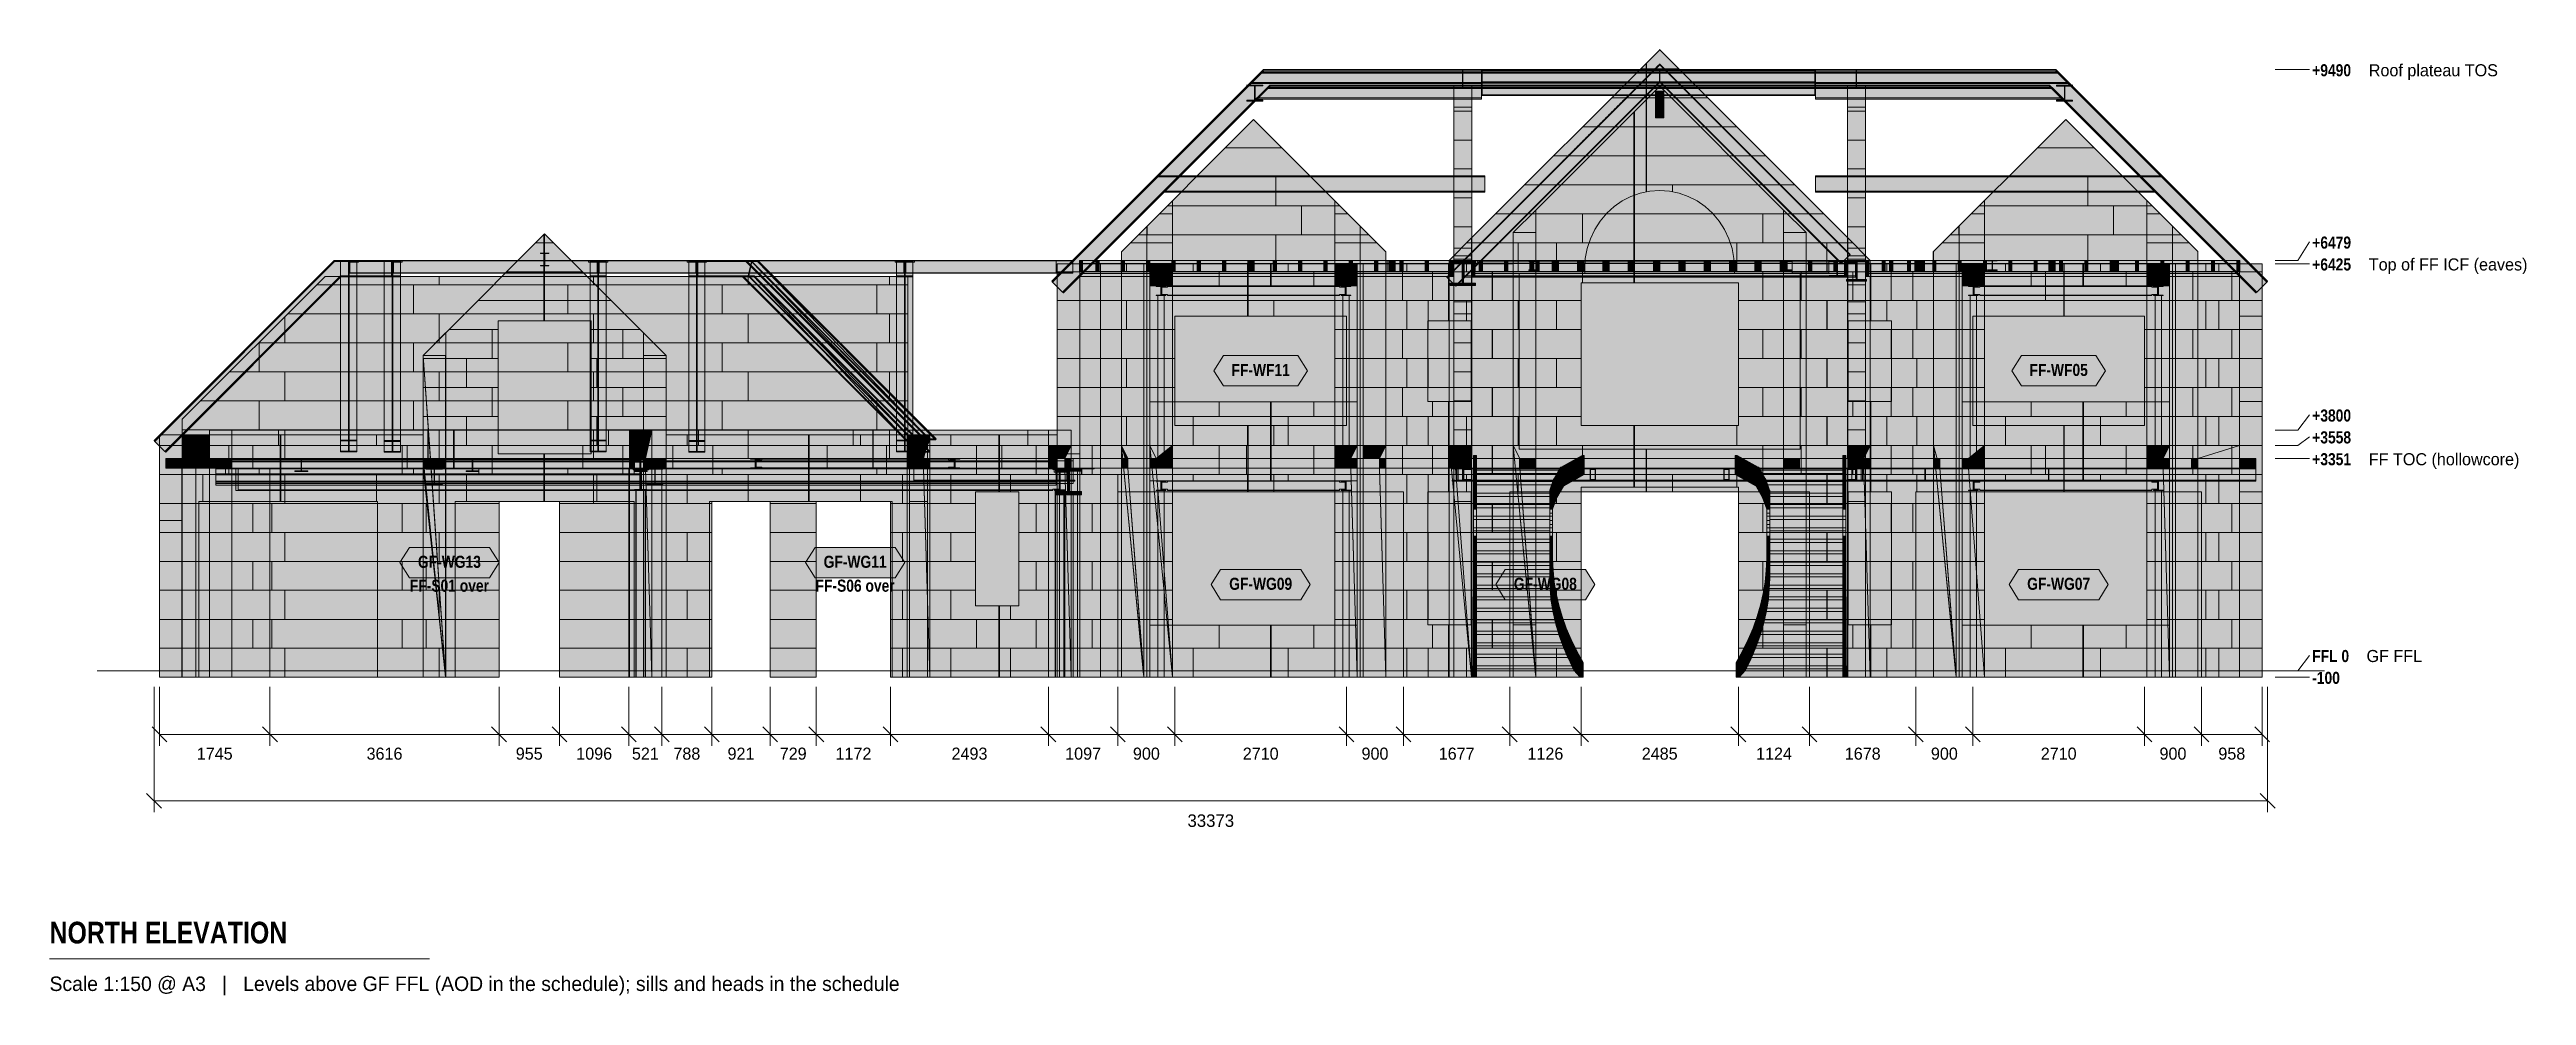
# Model space of a CAD drawing. Header units: millimetres. Extents: x -34902 to 4209, y -5122 to 9807.
import ezdxf
from ezdxf.enums import TextEntityAlignment as Align

# ---------------------------------------------------------------- set-up
doc = ezdxf.new("R2010")
doc.units = ezdxf.units.MM
doc.linetypes.add('DASHED', pattern=[1.524, 1.27, -0.254])
for name, color, linetype in [('FILL-C_8B9DC1', 7, 'Continuous'), ('FILL-C_91A3C9', 7, 'Continuous'), ('FILL-C_94A7CD', 7, 'Continuous'), ('FILL-C_95A8CE', 7, 'Continuous'), ('FILL-C_9CB0D8', 7, 'Continuous'), ('FILL-C_9EB2DB', 7, 'Continuous'), ('FILL-C_BFAC87', 7, 'Continuous'), ('FILL-C_C0AD88', 7, 'Continuous'), ('FILL-C_C1AE89', 7, 'Continuous'), ('FILL-C_C2AF8A', 7, 'Continuous'), ('FILL-C_C3B18B', 7, 'Continuous'), ('FILL-C_C4B18B', 7, 'Continuous'), ('FILL-C_C6B38C', 7, 'Continuous'), ('FILL-C_C7B48D', 7, 'Continuous'), ('FILL-C_C8B58E', 7, 'Continuous'), ('FILL-C_C9B58E', 7, 'Continuous'), ('FILL-C_CAB68F', 7, 'Continuous'), ('FILL-C_CBB790', 7, 'Continuous'), ('FILL-C_CCB991', 7, 'Continuous'), ('FILL-C_CDB991', 7, 'Continuous'), ('FILL-C_CEBA92', 7, 'Continuous'), ('FILL-C_CFBB93', 7, 'Continuous'), ('FILL-C_D0BC93', 7, 'Continuous'), ('FILL-C_D1BC94', 7, 'Continuous'), ('FILL-C_D4BF96', 7, 'Continuous'), ('FILL-C_D4C096', 7, 'Continuous'), ('FILL-C_D4C097', 7, 'Continuous'), ('FILL-C_D5C097', 7, 'Continuous'), ('FILL-C_D5C197', 7, 'Continuous'), ('FILL-C_D6C198', 7, 'Continuous'), ('FILL-C_D6C298', 7, 'Continuous'), ('FILL-C_D7C299', 7, 'Continuous'), ('FILL-C_D8C399', 7, 'Continuous'), ('FILL-C_D9C49A', 7, 'Continuous'), ('FILL-C_DAC59A', 7, 'Continuous'), ('FILL-C_DEC89D', 7, 'Continuous'), ('FILL-EPS', 7, 'Continuous'), ('FILL-TIMBER', 7, 'Continuous'), ('FILL-WHITE', 7, 'Continuous'), ('LINE-C_2E8C94', 7, 'Continuous'), ('LINE-C_337880', 7, 'Continuous'), ('LINE-INK', 7, 'Continuous'), ('LINE-STEEL', 7, 'Continuous'), ('LINE-STEEL-DASH', 7, 'DASHED'), ('LINE-TEAL_DK', 7, 'Continuous'), ('LINE-TEAL_DK-DASH', 7, 'DASHED'), ('LINE-TIMBER_DK', 7, 'Continuous'), ('TEXT-C_9E1A1A', 7, 'Continuous'), ('TEXT-INK', 7, 'Continuous'), ('TEXT-STEEL', 7, 'Continuous'), ('TEXT-STEEL_GREY', 7, 'Continuous'), ('TEXT-TEAL_DK', 7, 'Continuous')]:
    doc.layers.add(name, color=color, linetype=linetype)
doc.styles.add('OpenSansCondensed-Bold', font='OpenSansCondensed-Bold.ttf')

msp = doc.modelspace()

# ---------------------------------------------------------------- texts
at = {"layer": 'TEXT-C_9E1A1A', "style": 'OpenSansCondensed-Bold'}
for s, p in [('FF-S01 over', (-28588, 1250)), ('FF-S06 over', (-22182, 1250))]:
    msp.add_text(s, height=190.5, dxfattribs=at).set_placement(p, align=Align.CENTER)
at = {"layer": 'TEXT-INK'}
for s, height, p in [('1745', 190.5, (-32294, -1401)), ('3616', 190.5, (-29613, -1401)), ('955', 190.5, (-27328, -1401)), ('1096', 190.5, (-26302, -1401)), ('521', 190.5, (-25494, -1401)), ('788', 190.5, (-24839, -1401)), ('921', 190.5, (-23984, -1401)), ('729', 190.5, (-23160, -1401)), ('1172', 190.5, (-22209, -1401)), ('2493', 190.5, (-20376, -1401)), ('1097', 190.5, (-18582, -1401)), ('900', 190.5, (-17583, -1401)), ('2710', 190.5, (-15778, -1401)), ('900', 190.5, (-13973, -1401)), ('1677', 190.5, (-12684, -1401)), ('1126', 190.5, (-11283, -1401)), ('2485', 190.5, (-9478, -1401)), ('1124', 190.5, (-7673, -1401)), ('1678', 190.5, (-6272, -1401)), ('900', 190.5, (-4983, -1401)), ('2710', 190.5, (-3178, -1401)), ('900', 190.5, (-1373, -1401)), ('958', 190.5, (-444, -1401)), ('33373', 198.1, (-16566, -2462))]:
    msp.add_text(s, height=height, dxfattribs=at).set_placement(p, align=Align.CENTER)
at = {"layer": 'TEXT-INK', "style": 'OpenSansCondensed-Bold'}
msp.add_text('NORTH ELEVATION', height=342.9, dxfattribs=at).set_placement((-34902, -4302))
at = {"layer": 'TEXT-STEEL', "style": 'OpenSansCondensed-Bold'}
for s, p in [('+9490', (826, 9385)), ('+6479', (826, 6665)), ('+6425', (826, 6320)), ('+3800', (826, 3936)), ('+3558', (826, 3591)), ('+3351', (826, 3246)), ('FFL 0', (826, 140)), ('-100', (826, -205))]:
    msp.add_text(s, height=190.5, dxfattribs=at).set_placement(p)
at = {"layer": 'TEXT-STEEL'}
for s, p in [('Roof plateau TOS', (1719, 9385)), ('Top of FF ICF (eaves)', (1719, 6320)), ('FF TOC (hollowcore)', (1719, 3246)), ('GF FFL', (1683, 140))]:
    msp.add_text(s, height=190.5, dxfattribs=at).set_placement(p)
at = {"layer": 'TEXT-STEEL_GREY'}
msp.add_text('Scale 1:150 @ A3   |   Levels above GF FFL (AOD in the schedule); sills and heads in the schedule', height=228.6, dxfattribs=at).set_placement((-34902, -5052))
at = {"layer": 'TEXT-TEAL_DK', "style": 'OpenSansCondensed-Bold'}
for s, p in [('FF-WF11', (-15778, 4655)), ('FF-WF05', (-3178, 4655)), ('GF-WG13', (-28588, 1627)), ('GF-WG11', (-22182, 1627)), ('GF-WG09', (-15778, 1280)), ('GF-WG08', (-11283, 1280)), ('GF-WG07', (-3178, 1280))]:
    msp.add_text(s, height=190.5, dxfattribs=at).set_placement(p, align=Align.CENTER)

# ---------------------------------------------------------------- hatches: boundary and pattern name
at = {"layer": 'FILL-C_8B9DC1', "true_color": 0x8b9dc1}
h = msp.add_hatch(color=256, dxfattribs=at)
h.dxf.hatch_style = 1
h.paths.add_polyline_path([(-21092, 3649), (-23905, 6462), (-23818, 6462)])
h = msp.add_hatch(color=256, dxfattribs=at)
h.dxf.hatch_style = 1
h.paths.add_polyline_path([(-23720, 6479), (-23720, 6479), (-20904, 3663), (-21085, 3663), (-23901, 6479)])
h = msp.add_hatch(color=256, dxfattribs=at)
h.dxf.hatch_style = 1
h.paths.add_polyline_path([(-23818, 6462), (-21005, 3649), (-21092, 3649)])
h = msp.add_hatch(color=256, dxfattribs=at)
h.dxf.hatch_style = 1
h.paths.add_polyline_path([(-20998, 3649), (-23811, 6462), (-23724, 6462)])
h = msp.add_hatch(color=256, dxfattribs=at)
h.dxf.hatch_style = 1
h.paths.add_polyline_path([(-23724, 6462), (-20911, 3649), (-20998, 3649)])
h = msp.add_hatch(color=256, dxfattribs=at)
h.dxf.hatch_style = 1
h.paths.add_polyline_path([(-23778, 6219), (-21192, 3451), (-23960, 6219)])
h = msp.add_hatch(color=256, dxfattribs=at)
h.dxf.hatch_style = 1
h.paths.add_polyline_path([(-23869, 6236), (-23869, 6236), (-21098, 3465), (-21185, 3465), (-21185, 3465), (-21185, 3465), (-23956, 6236)])
h = msp.add_hatch(color=256, dxfattribs=at)
h.dxf.hatch_style = 1
h.paths.add_polyline_path([(-23861, 6236), (-23774, 6236), (-21090, 3465)])
h = msp.add_hatch(color=256, dxfattribs=at)
h.dxf.hatch_style = 1
h.paths.add_polyline_path([(-23778, 6219), (-21010, 3451), (-21192, 3451)])
h = msp.add_hatch(color=256, dxfattribs=at)
h.dxf.hatch_style = 1
h.paths.add_polyline_path([(-23774, 6236), (-21003, 3465), (-21090, 3465)])
at = {"layer": 'FILL-C_91A3C9', "true_color": 0x91a3c9}
h = msp.add_hatch(color=256, dxfattribs=at)
h.dxf.hatch_style = 1
h.paths.add_polyline_path([(-21090, 3465), (-21090, 3465), (-21098, 3465), (-21005, 3649), (-21092, 3649), (-21085, 3663), (-20904, 3663), (-20911, 3649), (-20998, 3649), (-21090, 3465), (-21003, 3465), (-21010, 3451), (-21090, 3465)])
h = msp.add_hatch(color=256, dxfattribs=at)
h.dxf.hatch_style = 1
h.paths.add_polyline_path([(-21085, 3663), (-21087, 3663), (-21087, 3663), (-21087, 3663), (-21085, 3663)])
h = msp.add_hatch(color=256, dxfattribs=at)
h.dxf.hatch_style = 1
h.paths.add_polyline_path([(-21192, 3451), (-21185, 3465), (-21090, 3465), (-21089, 3465), (-21089, 3465), (-21010, 3451)])
at = {"layer": 'FILL-C_94A7CD', "true_color": 0x94a7cd}
h = msp.add_hatch(color=256, dxfattribs=at)
h.dxf.hatch_style = 1
h.paths.add_polyline_path([(-23905, 6462), (-23905, 6462), (-23901, 6479), (-23901, 6479), (-23901, 6479), (-23811, 6479), (-23720, 6479), (-23720, 6479), (-23720, 6479), (-23718, 6479), (-23718, 6479), (-23718, 6479), (-23718, 6479), (-23720, 6479), (-23724, 6462), (-23811, 6462), (-23811, 6462), (-23777, 6468), (-23777, 6469), (-23818, 6462), (-23905, 6462)])
h = msp.add_hatch(color=256, dxfattribs=at)
h.dxf.hatch_style = 1
h.paths.add_polyline_path([(-23869, 6236), (-23818, 6462), (-23818, 6462), (-23810, 6463), (-23810, 6463), (-23720, 6479), (-23811, 6462), (-23861, 6236)])
h = msp.add_hatch(color=256, dxfattribs=at)
h.dxf.hatch_style = 1
h.paths.add_polyline_path([(-23869, 6236), (-23869, 6236), (-23818, 6462), (-23811, 6462), (-23811, 6462), (-23811, 6460), (-23861, 6236), (-23869, 6236)])
h = msp.add_hatch(color=256, dxfattribs=at)
h.dxf.hatch_style = 1
h.paths.add_polyline_path([(-23960, 6219), (-23960, 6219), (-23956, 6236), (-23956, 6236), (-23956, 6236), (-23862, 6236), (-23861, 6236), (-23774, 6236), (-23774, 6236), (-23774, 6236), (-23774, 6236), (-23777, 6224), (-23778, 6219), (-23778, 6219), (-23778, 6219), (-23869, 6219), (-23960, 6219), (-23960, 6219)])
at = {"layer": 'FILL-C_95A8CE', "true_color": 0x95a8ce}
h = msp.add_hatch(color=256, dxfattribs=at)
h.dxf.hatch_style = 1
h.paths.add_polyline_path([(-9546, 9150), (-9545, 9150), (-9545, 9150), (-9411, 9150), (-9411, 9144), (-9475, 9144), (-9475, 9012), (-9411, 9012), (-9411, 9006), (-9545, 9006), (-9545, 9012), (-9481, 9012), (-9481, 9144), (-9545, 9144), (-9545, 9150), (-9546, 9150), (-9546, 9150), (-9546, 9150)])
h = msp.add_hatch(color=256, dxfattribs=at)
h.dxf.hatch_style = 1
h.paths.add_polyline_path([(-9545, 8932), (-9545, 8932), (-9545, 9150), (-9411, 9150), (-9411, 9150), (-9411, 9150), (-9411, 8932), (-9545, 8932)])
h = msp.add_hatch(color=256, dxfattribs=at)
h.dxf.hatch_style = 1
h.paths.add_polyline_path([(-9545, 9144), (-9481, 9144), (-9481, 8925), (-9481, 8925), (-9481, 8925), (-9545, 8925), (-9545, 9144), (-9545, 9144)])
h = msp.add_hatch(color=256, dxfattribs=at)
h.dxf.hatch_style = 1
h.paths.add_polyline_path([(-9545, 8737), (-9545, 9012), (-9481, 9012), (-9481, 8737)])
h = msp.add_hatch(color=256, dxfattribs=at)
h.dxf.hatch_style = 1
h.paths.add_polyline_path([(-9545, 9006), (-9411, 9006), (-9411, 8729), (-9411, 8729), (-9545, 8729), (-9545, 9006)])
h = msp.add_hatch(color=256, dxfattribs=at)
h.dxf.hatch_style = 1
h.paths.add_polyline_path([(-9475, 9144), (-9411, 9144), (-9411, 8925), (-9411, 8925), (-9411, 8925), (-9475, 8925), (-9475, 9144), (-9475, 9144)])
h = msp.add_hatch(color=256, dxfattribs=at)
h.dxf.hatch_style = 1
h.paths.add_polyline_path([(-9475, 8737), (-9475, 9012), (-9411, 9012), (-9411, 8737)])
h = msp.add_hatch(color=256, dxfattribs=at)
h.dxf.hatch_style = 1
h.paths.add_polyline_path([(-30306, 6479), (-30050, 6479), (-30050, 3642), (-30306, 3642)])
h = msp.add_hatch(color=256, dxfattribs=at)
h.dxf.hatch_style = 1
h.paths.add_polyline_path([(-30306, 3630), (-30306, 6462), (-30183, 6462), (-30183, 3630)])
h = msp.add_hatch(color=256, dxfattribs=at)
h.dxf.hatch_style = 1
h.paths.add_polyline_path([(-30173, 3630), (-30173, 6462), (-30050, 6462), (-30050, 3630)])
h = msp.add_hatch(color=256, dxfattribs=at)
h.dxf.hatch_style = 1
h.paths.add_polyline_path([(-29616, 6479), (-29360, 6479), (-29360, 3635), (-29360, 3635), (-29616, 3635), (-29616, 6479)])
h = msp.add_hatch(color=256, dxfattribs=at)
h.dxf.hatch_style = 1
h.paths.add_polyline_path([(-29616, 3623), (-29616, 3623), (-29616, 6462), (-29493, 6462), (-29493, 6462), (-29493, 3623)])
h = msp.add_hatch(color=256, dxfattribs=at)
h.dxf.hatch_style = 1
h.paths.add_polyline_path([(-29483, 3623), (-29483, 3623), (-29483, 6462), (-29360, 6462), (-29360, 6462), (-29360, 3623)])
h = msp.add_hatch(color=256, dxfattribs=at)
h.dxf.hatch_style = 1
h.paths.add_polyline_path([(-26368, 6479), (-26112, 6479), (-26112, 3642), (-26368, 3642)])
h = msp.add_hatch(color=256, dxfattribs=at)
h.dxf.hatch_style = 1
h.paths.add_polyline_path([(-26368, 3630), (-26368, 6462), (-26245, 6462), (-26245, 3630)])
h = msp.add_hatch(color=256, dxfattribs=at)
h.dxf.hatch_style = 1
h.paths.add_polyline_path([(-26235, 3630), (-26235, 6462), (-26112, 6462), (-26112, 3630)])
h = msp.add_hatch(color=256, dxfattribs=at)
h.dxf.hatch_style = 1
h.paths.add_polyline_path([(-24809, 6479), (-24553, 6479), (-24553, 3635), (-24553, 3635), (-24809, 3635), (-24809, 6479)])
h = msp.add_hatch(color=256, dxfattribs=at)
h.dxf.hatch_style = 1
h.paths.add_polyline_path([(-24809, 3623), (-24809, 3623), (-24809, 6462), (-24686, 6462), (-24686, 6462), (-24686, 3623)])
h = msp.add_hatch(color=256, dxfattribs=at)
h.dxf.hatch_style = 1
h.paths.add_polyline_path([(-24761, 6479), (-23901, 6479), (-23905, 6462)])
h = msp.add_hatch(color=256, dxfattribs=at)
h.dxf.hatch_style = 1
h.paths.add_polyline_path([(-24761, 6479), (-23905, 6462), (-24761, 6462)])
h = msp.add_hatch(color=256, dxfattribs=at)
h.dxf.hatch_style = 1
h.paths.add_polyline_path([(-24761, 6479), (-24579, 6479), (-24579, 6462), (-24755, 6478), (-24755, 6478), (-24674, 6462), (-24761, 6462)])
h = msp.add_hatch(color=256, dxfattribs=at)
h.dxf.hatch_style = 1
h.paths.add_polyline_path([(-24761, 6479), (-24579, 6462), (-24666, 6462)])
h = msp.add_hatch(color=256, dxfattribs=at)
h.dxf.hatch_style = 1
h.paths.add_polyline_path([(-24676, 3623), (-24676, 3623), (-24676, 6462), (-24553, 6462), (-24553, 6462), (-24553, 3623)])
h = msp.add_hatch(color=256, dxfattribs=at)
h.dxf.hatch_style = 1
h.paths.add_polyline_path([(-24674, 6462), (-23818, 6462), (-23869, 6236), (-23869, 6236), (-24674, 6236)])
h = msp.add_hatch(color=256, dxfattribs=at)
h.dxf.hatch_style = 1
h.paths.add_polyline_path([(-24674, 6462), (-24666, 6462), (-24666, 6236), (-24666, 6236), (-24674, 6236), (-24674, 6462)])
h = msp.add_hatch(color=256, dxfattribs=at)
h.dxf.hatch_style = 1
h.paths.add_polyline_path([(-24666, 6462), (-23811, 6462), (-23861, 6236), (-24666, 6236)])
h = msp.add_hatch(color=256, dxfattribs=at)
h.dxf.hatch_style = 1
h.paths.add_polyline_path([(-24579, 6479), (-23720, 6479), (-23724, 6462)])
h = msp.add_hatch(color=256, dxfattribs=at)
h.dxf.hatch_style = 1
h.paths.add_polyline_path([(-23724, 6462), (-24579, 6462), (-24579, 6479)])
h = msp.add_hatch(color=256, dxfattribs=at)
h.dxf.hatch_style = 1
h.paths.add_polyline_path([(-23905, 6462), (-23905, 6462), (-23905, 6462), (-23901, 6479), (-21085, 3663), (-21085, 3663), (-21085, 3663), (-21092, 3649)])
h = msp.add_hatch(color=256, dxfattribs=at)
h.dxf.hatch_style = 1
h.paths.add_polyline_path([(-23818, 6462), (-21005, 3649), (-21098, 3465), (-23869, 6236)])
h = msp.add_hatch(color=256, dxfattribs=at)
h.dxf.hatch_style = 1
h.paths.add_polyline_path([(-23811, 6462), (-20998, 3649), (-21090, 3465), (-23861, 6236)])
h = msp.add_hatch(color=256, dxfattribs=at)
h.dxf.hatch_style = 1
h.paths.add_polyline_path([(-23724, 6462), (-23720, 6479), (-20904, 3663), (-20904, 3663), (-20911, 3649), (-23724, 6462)])
h = msp.add_hatch(color=256, dxfattribs=at)
h.dxf.hatch_style = 1
h.paths.add_polyline_path([(-21526, 6479), (-21270, 6479), (-21270, 3642), (-21526, 3642)])
h = msp.add_hatch(color=256, dxfattribs=at)
h.dxf.hatch_style = 1
h.paths.add_polyline_path([(-21526, 3630), (-21526, 6462), (-21403, 6462), (-21403, 3630)])
h = msp.add_hatch(color=256, dxfattribs=at)
h.dxf.hatch_style = 1
h.paths.add_polyline_path([(-21393, 3630), (-21393, 6462), (-21270, 6462), (-21270, 3630)])
h = msp.add_hatch(color=256, dxfattribs=at)
h.dxf.hatch_style = 1
h.paths.add_polyline_path([(-30306, 3470), (-30306, 6236), (-30183, 6236), (-30183, 3470)])
h = msp.add_hatch(color=256, dxfattribs=at)
h.dxf.hatch_style = 1
h.paths.add_polyline_path([(-30306, 6219), (-30050, 6219), (-30050, 3458), (-30050, 3458), (-30306, 3458), (-30306, 6219)])
h = msp.add_hatch(color=256, dxfattribs=at)
h.dxf.hatch_style = 1
h.paths.add_polyline_path([(-30173, 3470), (-30173, 6236), (-30050, 6236), (-30050, 3470)])
h = msp.add_hatch(color=256, dxfattribs=at)
h.dxf.hatch_style = 1
h.paths.add_polyline_path([(-29616, 3463), (-29616, 6236), (-29493, 6236), (-29493, 3463)])
h = msp.add_hatch(color=256, dxfattribs=at)
h.dxf.hatch_style = 1
h.paths.add_polyline_path([(-29616, 6219), (-29360, 6219), (-29360, 3451), (-29360, 3451), (-29616, 3451), (-29616, 6219)])
h = msp.add_hatch(color=256, dxfattribs=at)
h.dxf.hatch_style = 1
h.paths.add_polyline_path([(-29483, 3463), (-29483, 6236), (-29360, 6236), (-29360, 3463)])
h = msp.add_hatch(color=256, dxfattribs=at)
h.dxf.hatch_style = 1
h.paths.add_polyline_path([(-26368, 3470), (-26368, 6236), (-26245, 6236), (-26245, 3470)])
h = msp.add_hatch(color=256, dxfattribs=at)
h.dxf.hatch_style = 1
h.paths.add_polyline_path([(-26368, 6219), (-26112, 6219), (-26112, 3458), (-26112, 3458), (-26368, 3458), (-26368, 6219)])
h = msp.add_hatch(color=256, dxfattribs=at)
h.dxf.hatch_style = 1
h.paths.add_polyline_path([(-26235, 3470), (-26235, 6236), (-26112, 6236), (-26112, 3470)])
h = msp.add_hatch(color=256, dxfattribs=at)
h.dxf.hatch_style = 1
h.paths.add_polyline_path([(-24809, 3463), (-24809, 6236), (-24686, 6236), (-24686, 3463)])
h = msp.add_hatch(color=256, dxfattribs=at)
h.dxf.hatch_style = 1
h.paths.add_polyline_path([(-24809, 6219), (-24553, 6219), (-24553, 3451), (-24553, 3451), (-24809, 3451), (-24809, 6219)])
h = msp.add_hatch(color=256, dxfattribs=at)
h.dxf.hatch_style = 1
h.paths.add_polyline_path([(-24761, 6236), (-23956, 6236), (-23960, 6219), (-23960, 6219), (-23960, 6219), (-23960, 6219), (-24761, 6219)])
h = msp.add_hatch(color=256, dxfattribs=at)
h.dxf.hatch_style = 1
h.paths.add_polyline_path([(-24761, 6236), (-24579, 6236), (-24579, 6219), (-24761, 6219)])
h = msp.add_hatch(color=256, dxfattribs=at)
h.dxf.hatch_style = 1
h.paths.add_polyline_path([(-24676, 3463), (-24676, 6236), (-24553, 6236), (-24553, 3463)])
h = msp.add_hatch(color=256, dxfattribs=at)
h.dxf.hatch_style = 1
h.paths.add_polyline_path([(-24579, 6236), (-23774, 6236), (-23778, 6219)])
h = msp.add_hatch(color=256, dxfattribs=at)
h.dxf.hatch_style = 1
h.paths.add_polyline_path([(-23778, 6219), (-24579, 6219), (-24579, 6236)])
h = msp.add_hatch(color=256, dxfattribs=at)
h.dxf.hatch_style = 1
h.paths.add_polyline_path([(-23960, 6219), (-23956, 6236), (-21192, 3451)])
h = msp.add_hatch(color=256, dxfattribs=at)
h.dxf.hatch_style = 1
h.paths.add_polyline_path([(-23956, 6236), (-21185, 3465), (-21192, 3451)])
h = msp.add_hatch(color=256, dxfattribs=at)
h.dxf.hatch_style = 1
h.paths.add_polyline_path([(-21010, 3451), (-23778, 6219), (-23774, 6236)])
h = msp.add_hatch(color=256, dxfattribs=at)
h.dxf.hatch_style = 1
h.paths.add_polyline_path([(-23774, 6236), (-21003, 3465), (-21010, 3451)])
h = msp.add_hatch(color=256, dxfattribs=at)
h.dxf.hatch_style = 1
h.paths.add_polyline_path([(-21526, 3470), (-21526, 6236), (-21403, 6236), (-21403, 3470)])
h = msp.add_hatch(color=256, dxfattribs=at)
h.dxf.hatch_style = 1
h.paths.add_polyline_path([(-21526, 6219), (-21270, 6219), (-21270, 3458), (-21270, 3458), (-21526, 3458), (-21526, 6219)])
h = msp.add_hatch(color=256, dxfattribs=at)
h.dxf.hatch_style = 1
h.paths.add_polyline_path([(-21393, 3470), (-21393, 6236), (-21270, 6236), (-21270, 3470)])
h = msp.add_hatch(color=256, dxfattribs=at)
h.dxf.hatch_style = 1
h.paths.add_polyline_path([(-30308, 3642), (-30307, 3642), (-30306, 3642), (-30050, 3642), (-30050, 3630), (-30173, 3630), (-30173, 3470), (-30050, 3470), (-30050, 3458), (-30306, 3458), (-30306, 3470), (-30183, 3470), (-30183, 3630), (-30306, 3630), (-30306, 3642), (-30308, 3642), (-30308, 3642)])
h = msp.add_hatch(color=256, dxfattribs=at)
h.dxf.hatch_style = 1
h.paths.add_polyline_path([(-29616, 3451), (-29616, 3463), (-29493, 3463), (-29493, 3623), (-29616, 3623), (-29616, 3635), (-29360, 3635), (-29360, 3623), (-29483, 3623), (-29483, 3463), (-29360, 3463), (-29360, 3451)])
h = msp.add_hatch(color=256, dxfattribs=at)
h.dxf.hatch_style = 1
h.paths.add_polyline_path([(-29360, 3635), (-29360, 3635), (-29358, 3635), (-29358, 3635), (-29358, 3635)])
h = msp.add_hatch(color=256, dxfattribs=at)
h.dxf.hatch_style = 1
h.paths.add_polyline_path([(-26370, 3642), (-26369, 3642), (-26368, 3642), (-26112, 3642), (-26112, 3630), (-26235, 3630), (-26235, 3470), (-26112, 3470), (-26112, 3458), (-26368, 3458), (-26368, 3470), (-26245, 3470), (-26245, 3630), (-26368, 3630), (-26368, 3642), (-26370, 3642), (-26370, 3642)])
h = msp.add_hatch(color=256, dxfattribs=at)
h.dxf.hatch_style = 1
h.paths.add_polyline_path([(-24809, 3451), (-24809, 3463), (-24686, 3463), (-24686, 3623), (-24809, 3623), (-24809, 3635), (-24553, 3635), (-24553, 3623), (-24676, 3623), (-24676, 3463), (-24553, 3463), (-24553, 3451)])
h = msp.add_hatch(color=256, dxfattribs=at)
h.dxf.hatch_style = 1
h.paths.add_polyline_path([(-24553, 3635), (-24553, 3635), (-24551, 3635), (-24551, 3635), (-24551, 3635)])
h = msp.add_hatch(color=256, dxfattribs=at)
h.dxf.hatch_style = 1
h.paths.add_polyline_path([(-21528, 3642), (-21527, 3642), (-21526, 3642), (-21270, 3642), (-21270, 3630), (-21393, 3630), (-21393, 3470), (-21270, 3470), (-21270, 3458), (-21526, 3458), (-21526, 3470), (-21403, 3470), (-21403, 3630), (-21526, 3630), (-21526, 3642), (-21528, 3642), (-21528, 3642)])
h = msp.add_hatch(color=256, dxfattribs=at)
h.dxf.hatch_style = 1
h.paths.add_polyline_path([(-12754, 3189), (-12754, 3200), (-10645, 3200), (-10645, 3200), (-10645, 3189), (-12754, 3189)])
h = msp.add_hatch(color=256, dxfattribs=at)
h.dxf.hatch_style = 1
h.paths.add_polyline_path([(-12754, 3189), (-12610, 3200), (-12685, 3189)])
h = msp.add_hatch(color=256, dxfattribs=at)
h.dxf.hatch_style = 1
h.paths.add_polyline_path([(-12679, 3189), (-12618, 3199), (-12618, 3199), (-12754, 3189), (-12754, 3200), (-12610, 3200), (-12610, 3189)])
h = msp.add_hatch(color=256, dxfattribs=at)
h.dxf.hatch_style = 1
h.paths.add_polyline_path([(-12754, 2997), (-12754, 3008), (-12685, 3008), (-12685, 3189), (-12679, 3189), (-12679, 3189), (-12679, 3189), (-12679, 3189), (-12679, 3008), (-12610, 3008), (-12610, 2997)])
h = msp.add_hatch(color=256, dxfattribs=at)
h.dxf.hatch_style = 1
h.paths.add_polyline_path([(-12685, 3008), (-12685, 3189), (-10575, 3189), (-10575, 3177), (-10496, 3177), (-10496, 3020), (-10575, 3020), (-10575, 3008)])
h = msp.add_hatch(color=256, dxfattribs=at)
h.dxf.hatch_style = 1
h.paths.add_polyline_path([(-12679, 3189), (-12679, 3189), (-10570, 3189), (-10570, 3177), (-10490, 3177), (-10490, 3020), (-10490, 3020), (-10490, 3020), (-10570, 3020), (-10570, 3008), (-10570, 3008), (-12679, 3008)])
h = msp.add_hatch(color=256, dxfattribs=at)
h.dxf.hatch_style = 1
h.paths.add_polyline_path([(-12610, 3189), (-12610, 3200), (-10501, 3200), (-10501, 3189)])
h = msp.add_hatch(color=256, dxfattribs=at)
h.dxf.hatch_style = 1
h.paths.add_polyline_path([(-10575, 3189), (-10645, 3189), (-10645, 3200)])
h = msp.add_hatch(color=256, dxfattribs=at)
h.dxf.hatch_style = 1
h.paths.add_polyline_path([(-10645, 3200), (-10501, 3200), (-10575, 3189)])
h = msp.add_hatch(color=256, dxfattribs=at)
h.dxf.hatch_style = 1
h.paths.add_polyline_path([(-10575, 3189), (-10501, 3200), (-10570, 3189)])
h = msp.add_hatch(color=256, dxfattribs=at)
h.dxf.hatch_style = 1
h.paths.add_polyline_path([(-10575, 3189), (-10575, 3189), (-10570, 3189), (-10570, 3177), (-10570, 3177), (-10570, 3008), (-10575, 3008), (-10575, 3020), (-10575, 3020)])
h = msp.add_hatch(color=256, dxfattribs=at)
h.dxf.hatch_style = 1
h.paths.add_polyline_path([(-10570, 3189), (-10501, 3200), (-10501, 3189)])
h = msp.add_hatch(color=256, dxfattribs=at)
h.dxf.hatch_style = 1
h.paths.add_polyline_path([(-10496, 3177), (-10490, 3177), (-10490, 3020), (-10490, 3020), (-10496, 3020), (-10496, 3177)])
h = msp.add_hatch(color=256, dxfattribs=at)
h.dxf.hatch_style = 1
h.paths.add_polyline_path([(-8466, 3177), (-8386, 3177), (-8386, 3189), (-6277, 3189), (-6277, 3008), (-8386, 3008), (-8386, 3020), (-8466, 3020)])
h = msp.add_hatch(color=256, dxfattribs=at)
h.dxf.hatch_style = 1
h.paths.add_polyline_path([(-8466, 3177), (-8460, 3177), (-8460, 3020), (-8460, 3020), (-8466, 3020), (-8466, 3177)])
h = msp.add_hatch(color=256, dxfattribs=at)
h.dxf.hatch_style = 1
h.paths.add_polyline_path([(-8460, 3020), (-8460, 3177), (-8381, 3177), (-8381, 3189), (-6271, 3189), (-6271, 3008), (-6271, 3008), (-8381, 3008), (-8381, 3020)])
h = msp.add_hatch(color=256, dxfattribs=at)
h.dxf.hatch_style = 1
h.paths.add_polyline_path([(-8457, 3200), (-8457, 3200), (-8455, 3200), (-8457, 3200), (-8457, 3200)])
h = msp.add_hatch(color=256, dxfattribs=at)
h.dxf.hatch_style = 1
h.paths.add_polyline_path([(-8455, 3200), (-8311, 3200), (-8311, 3189), (-8381, 3189), (-8381, 3177), (-8381, 3008), (-8311, 3008), (-8311, 2997), (-8455, 2997), (-8455, 3008), (-8386, 3008), (-8386, 3020), (-8386, 3189), (-8455, 3189)])
h = msp.add_hatch(color=256, dxfattribs=at)
h.dxf.hatch_style = 1
h.paths.add_polyline_path([(-8455, 3189), (-8455, 3200), (-6346, 3200), (-6346, 3200), (-6346, 3189), (-8455, 3189)])
h = msp.add_hatch(color=256, dxfattribs=at)
h.dxf.hatch_style = 1
h.paths.add_polyline_path([(-8311, 3189), (-8311, 3189), (-8311, 3200), (-6202, 3200), (-6202, 3200), (-6202, 3200), (-6202, 3200), (-6202, 3189), (-8311, 3189), (-8311, 3189)])
h = msp.add_hatch(color=256, dxfattribs=at)
h.dxf.hatch_style = 1
h.paths.add_polyline_path([(-6346, 2997), (-6346, 3008), (-6277, 3008), (-6277, 3189), (-6346, 3189), (-6346, 3200), (-6202, 3200), (-6202, 3200), (-6202, 3200), (-6202, 3200), (-6202, 3189), (-6271, 3189), (-6271, 3008), (-6202, 3008), (-6202, 3008), (-6202, 3008), (-6202, 3008), (-6202, 2997), (-6346, 2997)])
h = msp.add_hatch(color=256, dxfattribs=at)
h.dxf.hatch_style = 1
h.paths.add_polyline_path([(-12754, 2997), (-12754, 3008), (-10645, 3008), (-10645, 3008), (-10645, 2997), (-12754, 2997)])
h = msp.add_hatch(color=256, dxfattribs=at)
h.dxf.hatch_style = 1
h.paths.add_polyline_path([(-12610, 2997), (-12610, 3008), (-10501, 3008), (-10501, 2997)])
h = msp.add_hatch(color=256, dxfattribs=at)
h.dxf.hatch_style = 1
h.paths.add_polyline_path([(-10570, 3008), (-10501, 3008), (-10501, 2997), (-10645, 2997), (-10645, 3008), (-10509, 2997), (-10509, 2998)])
h = msp.add_hatch(color=256, dxfattribs=at)
h.dxf.hatch_style = 1
h.paths.add_polyline_path([(-10645, 3008), (-10575, 3008), (-10501, 2997)])
h = msp.add_hatch(color=256, dxfattribs=at)
h.dxf.hatch_style = 1
h.paths.add_polyline_path([(-10575, 3008), (-10570, 3008), (-10501, 2997)])
h = msp.add_hatch(color=256, dxfattribs=at)
h.dxf.hatch_style = 1
h.paths.add_polyline_path([(-8455, 2997), (-8455, 3008), (-6346, 3008), (-6346, 3008), (-6346, 2997), (-8455, 2997)])
h = msp.add_hatch(color=256, dxfattribs=at)
h.dxf.hatch_style = 1
h.paths.add_polyline_path([(-8311, 2997), (-8311, 2997), (-8311, 3008), (-6202, 3008), (-6202, 3008), (-6202, 3008), (-6202, 3008), (-6202, 2997), (-8311, 2997), (-8311, 2997)])
h = msp.add_hatch(color=256, dxfattribs=at)
h.dxf.hatch_style = 1
h.paths.add_polyline_path([(-6348, 2997), (-6348, 2997), (-6346, 2997), (-6348, 2997)])
at = {"layer": 'FILL-C_9CB0D8', "true_color": 0x9cb0d8}
h = msp.add_hatch(color=256, dxfattribs=at)
h.dxf.hatch_style = 1
h.paths.add_polyline_path([(-9546, 8933), (-9546, 8933), (-9546, 8933), (-9545, 8932), (-9545, 8932)])
h = msp.add_hatch(color=256, dxfattribs=at)
h.dxf.hatch_style = 1
h.paths.add_polyline_path([(-9545, 8932), (-9411, 8932), (-9411, 8925), (-9545, 8925)])
h = msp.add_hatch(color=256, dxfattribs=at)
h.dxf.hatch_style = 1
h.paths.add_polyline_path([(-9545, 8729), (-9545, 8737), (-9411, 8737), (-9411, 8729)])
h = msp.add_hatch(color=256, dxfattribs=at)
h.dxf.hatch_style = 1
h.paths.add_polyline_path([(-9481, 8737), (-9481, 8737), (-9481, 8925), (-9481, 8925), (-9475, 8925), (-9475, 8925), (-9475, 8737), (-9475, 8737)])
h = msp.add_hatch(color=256, dxfattribs=at)
h.dxf.hatch_style = 1
h.paths.add_polyline_path([(-9411, 8932), (-9410, 8933), (-9410, 8933), (-9410, 8933), (-9411, 8932)])
h = msp.add_hatch(color=256, dxfattribs=at)
h.dxf.hatch_style = 1
h.paths.add_polyline_path([(-30308, 6479), (-30306, 6479), (-30306, 6479), (-30308, 6479), (-30308, 6479)])
h = msp.add_hatch(color=256, dxfattribs=at)
h.dxf.hatch_style = 1
h.paths.add_polyline_path([(-30306, 6479), (-30050, 6479), (-30050, 6462), (-30050, 6462), (-30050, 6462), (-30306, 6462), (-30306, 6462), (-30306, 6462)])
h = msp.add_hatch(color=256, dxfattribs=at)
h.dxf.hatch_style = 1
h.paths.add_polyline_path([(-30306, 6219), (-30306, 6219), (-30306, 6236), (-30306, 6236), (-30306, 6236), (-30183, 6236), (-30183, 6462), (-30183, 6462), (-30173, 6462), (-30173, 6462), (-30173, 6236), (-30050, 6236), (-30050, 6236), (-30050, 6236), (-30050, 6219), (-30050, 6219), (-30050, 6219), (-30306, 6219)])
h = msp.add_hatch(color=256, dxfattribs=at)
h.dxf.hatch_style = 1
h.paths.add_polyline_path([(-30050, 6479), (-30050, 6479), (-30048, 6479), (-30048, 6479), (-30048, 6479)])
h = msp.add_hatch(color=256, dxfattribs=at)
h.dxf.hatch_style = 1
h.paths.add_polyline_path([(-29618, 6479), (-29616, 6479), (-29616, 6479), (-29618, 6479), (-29618, 6479)])
h = msp.add_hatch(color=256, dxfattribs=at)
h.dxf.hatch_style = 1
h.paths.add_polyline_path([(-29616, 6479), (-29360, 6479), (-29360, 6462), (-29360, 6462), (-29360, 6462), (-29616, 6462), (-29616, 6462), (-29616, 6462)])
h = msp.add_hatch(color=256, dxfattribs=at)
h.dxf.hatch_style = 1
h.paths.add_polyline_path([(-29493, 6236), (-29493, 6236), (-29493, 6462), (-29493, 6462), (-29483, 6462), (-29483, 6462), (-29483, 6236), (-29483, 6236)])
h = msp.add_hatch(color=256, dxfattribs=at)
h.dxf.hatch_style = 1
h.paths.add_polyline_path([(-29360, 6479), (-29360, 6479), (-29358, 6479), (-29358, 6479), (-29358, 6479)])
h = msp.add_hatch(color=256, dxfattribs=at)
h.dxf.hatch_style = 1
h.paths.add_polyline_path([(-26370, 6479), (-26368, 6479), (-26368, 6479), (-26370, 6479), (-26370, 6479)])
h = msp.add_hatch(color=256, dxfattribs=at)
h.dxf.hatch_style = 1
h.paths.add_polyline_path([(-26368, 6479), (-26112, 6479), (-26112, 6462), (-26112, 6462), (-26112, 6462), (-26368, 6462), (-26368, 6462), (-26368, 6462)])
h = msp.add_hatch(color=256, dxfattribs=at)
h.dxf.hatch_style = 1
h.paths.add_polyline_path([(-26368, 6219), (-26368, 6219), (-26368, 6236), (-26368, 6236), (-26368, 6236), (-26245, 6236), (-26245, 6462), (-26245, 6462), (-26235, 6462), (-26235, 6462), (-26235, 6236), (-26112, 6236), (-26112, 6236), (-26112, 6236), (-26112, 6219), (-26112, 6219), (-26112, 6219), (-26368, 6219)])
h = msp.add_hatch(color=256, dxfattribs=at)
h.dxf.hatch_style = 1
h.paths.add_polyline_path([(-26112, 6479), (-26112, 6479), (-26110, 6479), (-26110, 6479), (-26110, 6479)])
h = msp.add_hatch(color=256, dxfattribs=at)
h.dxf.hatch_style = 1
h.paths.add_polyline_path([(-24811, 6479), (-24809, 6479), (-24809, 6479), (-24811, 6479), (-24811, 6479)])
h = msp.add_hatch(color=256, dxfattribs=at)
h.dxf.hatch_style = 1
h.paths.add_polyline_path([(-24809, 6479), (-24553, 6479), (-24553, 6462), (-24553, 6462), (-24553, 6462), (-24809, 6462), (-24809, 6462), (-24809, 6462)])
h = msp.add_hatch(color=256, dxfattribs=at)
h.dxf.hatch_style = 1
h.paths.add_polyline_path([(-24686, 6236), (-24686, 6236), (-24686, 6462), (-24686, 6462), (-24676, 6462), (-24676, 6462), (-24676, 6236), (-24676, 6236)])
h = msp.add_hatch(color=256, dxfattribs=at)
h.dxf.hatch_style = 1
h.paths.add_polyline_path([(-24553, 6479), (-24553, 6479), (-24551, 6479), (-24551, 6479), (-24551, 6479)])
h = msp.add_hatch(color=256, dxfattribs=at)
h.dxf.hatch_style = 1
h.paths.add_polyline_path([(-21528, 6479), (-21526, 6479), (-21526, 6479), (-21528, 6479), (-21528, 6479)])
h = msp.add_hatch(color=256, dxfattribs=at)
h.dxf.hatch_style = 1
h.paths.add_polyline_path([(-21526, 6479), (-21270, 6479), (-21270, 6462), (-21270, 6462), (-21270, 6462), (-21526, 6462), (-21526, 6462), (-21526, 6462)])
h = msp.add_hatch(color=256, dxfattribs=at)
h.dxf.hatch_style = 1
h.paths.add_polyline_path([(-21526, 6219), (-21526, 6219), (-21526, 6236), (-21526, 6236), (-21526, 6236), (-21403, 6236), (-21403, 6462), (-21403, 6462), (-21393, 6462), (-21393, 6462), (-21393, 6236), (-21270, 6236), (-21270, 6236), (-21270, 6236), (-21270, 6219), (-21270, 6219), (-21270, 6219), (-21526, 6219)])
h = msp.add_hatch(color=256, dxfattribs=at)
h.dxf.hatch_style = 1
h.paths.add_polyline_path([(-21270, 6479), (-21270, 6479), (-21268, 6479), (-21268, 6479), (-21268, 6479)])
h = msp.add_hatch(color=256, dxfattribs=at)
h.dxf.hatch_style = 1
h.paths.add_polyline_path([(-29616, 6219), (-29616, 6236), (-29616, 6236), (-29616, 6236), (-29360, 6236), (-29360, 6236), (-29360, 6236), (-29360, 6219), (-29360, 6219), (-29360, 6219), (-29616, 6219), (-29616, 6219)])
h = msp.add_hatch(color=256, dxfattribs=at)
h.dxf.hatch_style = 1
h.paths.add_polyline_path([(-24809, 6219), (-24809, 6236), (-24809, 6236), (-24809, 6236), (-24553, 6236), (-24553, 6236), (-24553, 6236), (-24553, 6219), (-24553, 6219), (-24553, 6219), (-24809, 6219), (-24809, 6219)])
at = {"layer": 'FILL-C_9EB2DB', "true_color": 0x9eb2db}
h = msp.add_hatch(color=256, dxfattribs=at)
h.dxf.hatch_style = 1
h.paths.add_polyline_path([(-19077, 6149), (-19077, 6149), (-15736, 9490), (-12291, 9490), (-12291, 9490), (-12291, 9473), (-15729, 9473), (-19065, 6137)])
h = msp.add_hatch(color=256, dxfattribs=at)
h.dxf.hatch_style = 1
h.paths.add_polyline_path([(-19077, 6149), (-19077, 6149), (-15736, 9490), (-12291, 9490), (-12291, 9473), (-15729, 9473), (-19065, 6137)])
h = msp.add_hatch(color=256, dxfattribs=at)
h.dxf.hatch_style = 1
h.paths.add_polyline_path([(-19077, 6149), (-19077, 6149), (-15736, 9490), (-12589, 9490), (-12589, 9490), (-12589, 9490), (-12589, 9490), (-12589, 9473), (-15729, 9473), (-19065, 6137)])
h = msp.add_hatch(color=256, dxfattribs=at)
h.dxf.hatch_style = 1
h.paths.add_polyline_path([(-19077, 6149), (-19077, 6149), (-15736, 9490), (-12589, 9490), (-12589, 9473), (-15729, 9473), (-19065, 6137)])
h = msp.add_hatch(color=256, dxfattribs=at)
h.dxf.hatch_style = 1
h.paths.add_polyline_path([(-19077, 6149), (-19077, 6149), (-15774, 9452), (-12589, 9452), (-12589, 9435), (-15767, 9435), (-19065, 6137), (-19077, 6149)])
h = msp.add_hatch(color=256, dxfattribs=at)
h.dxf.hatch_style = 1
h.paths.add_polyline_path([(-19077, 6149), (-19077, 6149), (-15774, 9452), (-12589, 9452), (-12589, 9435), (-15767, 9435), (-19065, 6137), (-19077, 6149)])
h = msp.add_hatch(color=256, dxfattribs=at)
h.dxf.hatch_style = 1
h.paths.add_polyline_path([(-19065, 6137), (-19065, 6137), (-15729, 9473), (-15729, 9473), (-15729, 9473), (-12291, 9473), (-12291, 9473), (-12291, 9247), (-15635, 9247), (-18905, 5977)])
h = msp.add_hatch(color=256, dxfattribs=at)
h.dxf.hatch_style = 1
h.paths.add_polyline_path([(-19065, 6137), (-19065, 6137), (-15729, 9473), (-15729, 9473), (-15729, 9473), (-15729, 9473), (-15729, 9473), (-15729, 9473), (-12291, 9473), (-12291, 9247), (-15635, 9247), (-18905, 5977)])
h = msp.add_hatch(color=256, dxfattribs=at)
h.dxf.hatch_style = 1
h.paths.add_polyline_path([(-19065, 6137), (-19065, 6137), (-15729, 9473), (-15729, 9473), (-15729, 9473), (-12589, 9473), (-12589, 9473), (-12589, 9247), (-15635, 9247), (-18905, 5977)])
h = msp.add_hatch(color=256, dxfattribs=at)
h.dxf.hatch_style = 1
h.paths.add_polyline_path([(-19065, 6137), (-19065, 6137), (-15729, 9473), (-15729, 9473), (-12589, 9473), (-12589, 9247), (-15635, 9247), (-18905, 5977)])
h = msp.add_hatch(color=256, dxfattribs=at)
h.dxf.hatch_style = 1
h.paths.add_polyline_path([(-19065, 6137), (-15767, 9435), (-15767, 9435), (-15767, 9435), (-12589, 9435), (-12589, 9435), (-12589, 9209), (-15673, 9209), (-18905, 5977)])
h = msp.add_hatch(color=256, dxfattribs=at)
h.dxf.hatch_style = 1
h.paths.add_polyline_path([(-19065, 6137), (-15767, 9435), (-15767, 9435), (-15767, 9435), (-15767, 9435), (-15767, 9435), (-12589, 9435), (-12589, 9209), (-12589, 9209), (-15673, 9209), (-18905, 5977)])
h = msp.add_hatch(color=256, dxfattribs=at)
h.dxf.hatch_style = 1
h.paths.add_polyline_path([(-15774, 9452), (-15774, 9452), (-15774, 9452)])
h = msp.add_hatch(color=256, dxfattribs=at)
h.dxf.hatch_style = 1
h.paths.add_polyline_path([(-15736, 9490), (-15736, 9490), (-15736, 9490)])
h = msp.add_hatch(color=256, dxfattribs=at)
h.dxf.hatch_style = 1
h.paths.add_polyline_path([(-15736, 9490), (-15736, 9490), (-15736, 9490)])
h = msp.add_hatch(color=256, dxfattribs=at)
h.dxf.hatch_style = 1
h.paths.add_polyline_path([(-12841, 6216), (-12841, 6216), (-9478, 9579), (-6471, 6572), (-6477, 6567), (-9478, 9568), (-12835, 6211)])
h = msp.add_hatch(color=256, dxfattribs=at)
h.dxf.hatch_style = 1
h.paths.add_polyline_path([(-12841, 6216), (-12841, 6216), (-9478, 9579), (-6471, 6572), (-6477, 6567), (-9478, 9568), (-12835, 6211)])
h = msp.add_hatch(color=256, dxfattribs=at)
h.dxf.hatch_style = 1
h.paths.add_polyline_path([(-12835, 6211), (-12835, 6211), (-9478, 9568), (-6477, 6567), (-6609, 6434), (-9478, 9303), (-12703, 6078)])
h = msp.add_hatch(color=256, dxfattribs=at)
h.dxf.hatch_style = 1
h.paths.add_polyline_path([(-12835, 6211), (-12835, 6211), (-9478, 9568), (-6477, 6567), (-6609, 6434), (-9478, 9303), (-12703, 6078)])
h = msp.add_hatch(color=256, dxfattribs=at)
h.dxf.hatch_style = 1
h.paths.add_polyline_path([(-12584, 9473), (-12584, 9490), (-6373, 9490), (-6373, 9490), (-6373, 9473), (-12584, 9473)])
h = msp.add_hatch(color=256, dxfattribs=at)
h.dxf.hatch_style = 1
h.paths.add_polyline_path([(-12584, 9473), (-12584, 9490), (-6373, 9490), (-6373, 9473)])
h = msp.add_hatch(color=256, dxfattribs=at)
h.dxf.hatch_style = 1
h.paths.add_polyline_path([(-12584, 9247), (-12584, 9473), (-6373, 9473), (-6373, 9473), (-6373, 9247), (-12584, 9247)])
h = msp.add_hatch(color=256, dxfattribs=at)
h.dxf.hatch_style = 1
h.paths.add_polyline_path([(-12584, 9473), (-12584, 9473), (-6373, 9473), (-6373, 9247), (-6373, 9247), (-12584, 9247)])
h = msp.add_hatch(color=256, dxfattribs=at)
h.dxf.hatch_style = 1
h.paths.add_polyline_path([(-12584, 9435), (-12584, 9452), (-6373, 9452), (-6373, 9452), (-6373, 9435), (-12584, 9435)])
h = msp.add_hatch(color=256, dxfattribs=at)
h.dxf.hatch_style = 1
h.paths.add_polyline_path([(-12584, 9435), (-12584, 9452), (-6373, 9452), (-6373, 9435)])
h = msp.add_hatch(color=256, dxfattribs=at)
h.dxf.hatch_style = 1
h.paths.add_polyline_path([(-12584, 9209), (-12584, 9435), (-6373, 9435), (-6373, 9435), (-6373, 9209), (-12584, 9209)])
h = msp.add_hatch(color=256, dxfattribs=at)
h.dxf.hatch_style = 1
h.paths.add_polyline_path([(-12584, 9435), (-12584, 9435), (-6373, 9435), (-6373, 9209), (-6373, 9209), (-12584, 9209)])
h = msp.add_hatch(color=256, dxfattribs=at)
h.dxf.hatch_style = 1
h.paths.add_polyline_path([(-12281, 9482), (-12281, 9490), (-7030, 9490), (-7030, 9490), (-7030, 9482), (-12281, 9482)])
h = msp.add_hatch(color=256, dxfattribs=at)
h.dxf.hatch_style = 1
h.paths.add_polyline_path([(-12281, 9482), (-12281, 9490), (-7030, 9490), (-7030, 9482)])
h = msp.add_hatch(color=256, dxfattribs=at)
h.dxf.hatch_style = 1
h.paths.add_polyline_path([(-12281, 9295), (-12281, 9295), (-12281, 9482), (-7030, 9482), (-7030, 9482), (-7030, 9482), (-7030, 9482), (-7030, 9295), (-12281, 9295), (-12281, 9295)])
h = msp.add_hatch(color=256, dxfattribs=at)
h.dxf.hatch_style = 1
h.paths.add_polyline_path([(-12281, 9482), (-12281, 9482), (-12281, 9482), (-7030, 9482), (-7030, 9295), (-7030, 9295), (-7030, 9295), (-7030, 9295), (-12281, 9295), (-12281, 9482)])
h = msp.add_hatch(color=256, dxfattribs=at)
h.dxf.hatch_style = 1
h.paths.add_polyline_path([(-9546, 9495), (-9546, 9495), (-9546, 9495), (-9545, 9495), (-9545, 9495)])
h = msp.add_hatch(color=256, dxfattribs=at)
h.dxf.hatch_style = 1
h.paths.add_polyline_path([(-9545, 9292), (-9545, 9300), (-9481, 9300), (-9481, 9466), (-9481, 9466), (-9481, 9487), (-9545, 9487), (-9545, 9495), (-9411, 9495), (-9411, 9487), (-9475, 9487), (-9475, 9300), (-9411, 9300), (-9411, 9292)])
h = msp.add_hatch(color=256, dxfattribs=at)
h.dxf.hatch_style = 1
h.paths.add_polyline_path([(-9545, 9495), (-9411, 9495), (-9411, 9487), (-9475, 9487), (-9475, 9475), (-9475, 9475), (-9475, 9300), (-9411, 9300), (-9411, 9292), (-9545, 9292), (-9545, 9300), (-9481, 9300), (-9481, 9312), (-9481, 9312), (-9481, 9487), (-9545, 9487)])
h = msp.add_hatch(color=256, dxfattribs=at)
h.dxf.hatch_style = 1
h.paths.add_polyline_path([(-9545, 9292), (-9545, 9300), (-9481, 9300), (-9481, 9466), (-9475, 9466), (-9475, 9466), (-9475, 9300), (-9411, 9300), (-9411, 9292)])
h = msp.add_hatch(color=256, dxfattribs=at)
h.dxf.hatch_style = 1
h.paths.add_polyline_path([(-9481, 9475), (-9475, 9475), (-9475, 9312), (-9475, 9312), (-9481, 9312), (-9481, 9475)])
h = msp.add_hatch(color=256, dxfattribs=at)
h.dxf.hatch_style = 1
h.paths.add_polyline_path([(-9411, 9495), (-9410, 9495), (-9410, 9495), (-9410, 9495)])
h = msp.add_hatch(color=256, dxfattribs=at)
h.dxf.hatch_style = 1
h.paths.add_polyline_path([(-7020, 9473), (-7020, 9490), (-3221, 9490), (-3221, 9490), (-3221, 9490), (-3221, 9490), (-3221, 9490), (-3221, 9490), (121, 6149), (121, 6149), (121, 6149), (121, 6149), (108, 6137), (-3228, 9473), (-7020, 9473)])
h = msp.add_hatch(color=256, dxfattribs=at)
h.dxf.hatch_style = 1
h.paths.add_polyline_path([(-7020, 9490), (-3221, 9490), (121, 6149), (121, 6149), (121, 6149), (121, 6149), (108, 6137), (-3228, 9473), (-7020, 9473)])
h = msp.add_hatch(color=256, dxfattribs=at)
h.dxf.hatch_style = 1
h.paths.add_polyline_path([(-7020, 9247), (-7020, 9473), (-3228, 9473), (108, 6137), (-51, 5977), (-3321, 9247)])
h = msp.add_hatch(color=256, dxfattribs=at)
h.dxf.hatch_style = 1
h.paths.add_polyline_path([(-7020, 9473), (-3228, 9473), (108, 6137), (-51, 5977), (-3321, 9247), (-7020, 9247)])
h = msp.add_hatch(color=256, dxfattribs=at)
h.dxf.hatch_style = 1
h.paths.add_polyline_path([(-6368, 9490), (-3221, 9490), (121, 6149), (121, 6149), (121, 6149), (121, 6149), (108, 6137), (-3228, 9473), (-6368, 9473), (-6368, 9490)])
h = msp.add_hatch(color=256, dxfattribs=at)
h.dxf.hatch_style = 1
h.paths.add_polyline_path([(-6368, 9435), (-6368, 9435), (-6368, 9435), (-3190, 9435), (-3190, 9435), (108, 6137), (108, 6137), (108, 6137), (-51, 5977), (-3283, 9209), (-6368, 9209), (-6368, 9435)])
h = msp.add_hatch(color=256, dxfattribs=at)
h.dxf.hatch_style = 1
h.paths.add_polyline_path([(-6368, 9473), (-6368, 9490), (-3221, 9490), (121, 6149), (108, 6137), (-3228, 9473)])
h = msp.add_hatch(color=256, dxfattribs=at)
h.dxf.hatch_style = 1
h.paths.add_polyline_path([(-6368, 9247), (-6368, 9473), (-3228, 9473), (108, 6137), (-51, 5977), (-3321, 9247)])
h = msp.add_hatch(color=256, dxfattribs=at)
h.dxf.hatch_style = 1
h.paths.add_polyline_path([(-6368, 9473), (-6368, 9473), (-3228, 9473), (108, 6137), (-51, 5977), (-3321, 9247), (-6368, 9247)])
h = msp.add_hatch(color=256, dxfattribs=at)
h.dxf.hatch_style = 1
h.paths.add_polyline_path([(-6368, 9435), (-6368, 9452), (-3183, 9452), (121, 6149), (108, 6137), (-3190, 9435)])
h = msp.add_hatch(color=256, dxfattribs=at)
h.dxf.hatch_style = 1
h.paths.add_polyline_path([(-6368, 9452), (-3183, 9452), (121, 6149), (121, 6149), (121, 6149), (121, 6149), (108, 6137), (-3190, 9435), (-6368, 9435)])
h = msp.add_hatch(color=256, dxfattribs=at)
h.dxf.hatch_style = 1
h.paths.add_polyline_path([(-6368, 9209), (-6368, 9435), (-3190, 9435), (-3190, 9435), (108, 6137), (108, 6137), (108, 6137), (-51, 5977), (-3283, 9209), (-6368, 9209)])
h = msp.add_hatch(color=256, dxfattribs=at)
h.dxf.hatch_style = 1
h.paths.add_polyline_path([(-19077, 6149), (-19077, 6149), (-15940, 9286), (-12291, 9286), (-12291, 9286), (-12291, 9286), (-12291, 9286), (-12291, 9269), (-15933, 9269), (-19065, 6137)])
h = msp.add_hatch(color=256, dxfattribs=at)
h.dxf.hatch_style = 1
h.paths.add_polyline_path([(-19077, 6149), (-19077, 6149), (-15940, 9286), (-12291, 9286), (-12291, 9269), (-15933, 9269), (-19065, 6137)])
h = msp.add_hatch(color=256, dxfattribs=at)
h.dxf.hatch_style = 1
h.paths.add_polyline_path([(-19065, 6137), (-19065, 6137), (-19065, 6137), (-19065, 6137), (-15933, 9269), (-15933, 9269), (-15933, 9269), (-12291, 9269), (-12291, 9269), (-12291, 9269), (-12291, 9269), (-12291, 9043), (-15839, 9043), (-18905, 5977), (-19065, 6137)])
h = msp.add_hatch(color=256, dxfattribs=at)
h.dxf.hatch_style = 1
h.paths.add_polyline_path([(-19065, 6137), (-19065, 6137), (-19065, 6137), (-19065, 6137), (-15933, 9269), (-15933, 9269), (-12291, 9269), (-12291, 9043), (-12291, 9043), (-15839, 9043), (-18905, 5977), (-19065, 6137)])
h = msp.add_hatch(color=256, dxfattribs=at)
h.dxf.hatch_style = 1
h.paths.add_polyline_path([(-18905, 5977), (-18905, 5977), (-15635, 9247), (-15635, 9247), (-15635, 9247), (-12291, 9247), (-12291, 9230), (-15628, 9230), (-18893, 5965), (-18905, 5977)])
h = msp.add_hatch(color=256, dxfattribs=at)
h.dxf.hatch_style = 1
h.paths.add_polyline_path([(-18905, 5977), (-18905, 5977), (-15635, 9247), (-12291, 9247), (-12291, 9230), (-15628, 9230), (-18893, 5965), (-18905, 5977)])
h = msp.add_hatch(color=256, dxfattribs=at)
h.dxf.hatch_style = 1
h.paths.add_polyline_path([(-18905, 5977), (-18905, 5977), (-15635, 9247), (-15635, 9247), (-15635, 9247), (-12589, 9247), (-12589, 9247), (-12589, 9230), (-15628, 9230), (-18893, 5965), (-18905, 5977)])
h = msp.add_hatch(color=256, dxfattribs=at)
h.dxf.hatch_style = 1
h.paths.add_polyline_path([(-18905, 5977), (-18905, 5977), (-15635, 9247), (-15635, 9247), (-15635, 9247), (-15635, 9247), (-12589, 9247), (-12589, 9230), (-15628, 9230), (-18893, 5965), (-18905, 5977)])
h = msp.add_hatch(color=256, dxfattribs=at)
h.dxf.hatch_style = 1
h.paths.add_polyline_path([(-18905, 5977), (-18905, 5977), (-15673, 9209), (-15673, 9209), (-15673, 9209), (-12589, 9209), (-12589, 9192), (-15666, 9192), (-18893, 5965), (-18905, 5977)])
h = msp.add_hatch(color=256, dxfattribs=at)
h.dxf.hatch_style = 1
h.paths.add_polyline_path([(-18905, 5977), (-18905, 5977), (-15673, 9209), (-15673, 9209), (-12589, 9209), (-12589, 9192), (-15666, 9192), (-18893, 5965), (-18905, 5977)])
h = msp.add_hatch(color=256, dxfattribs=at)
h.dxf.hatch_style = 1
h.paths.add_polyline_path([(-18905, 5977), (-18905, 5977), (-15839, 9043), (-12291, 9043), (-12291, 9043), (-12291, 9026), (-15832, 9026), (-18893, 5965)])
h = msp.add_hatch(color=256, dxfattribs=at)
h.dxf.hatch_style = 1
h.paths.add_polyline_path([(-18905, 5977), (-18905, 5977), (-15839, 9043), (-12291, 9043), (-12291, 9026), (-15832, 9026), (-18893, 5965)])
h = msp.add_hatch(color=256, dxfattribs=at)
h.dxf.hatch_style = 1
h.paths.add_polyline_path([(-16000, 9247), (-16000, 9247), (-16000, 9247), (-15999, 9247), (-15998, 9247), (-15744, 9247), (-15744, 9233), (-15867, 9233), (-15867, 9007), (-15744, 9007), (-15744, 8993), (-15998, 8993), (-15998, 9007), (-15875, 9007), (-15875, 9233), (-15998, 9233), (-15998, 9247)])
h = msp.add_hatch(color=256, dxfattribs=at)
h.dxf.hatch_style = 1
h.paths.add_polyline_path([(-16000, 9247), (-16000, 9247), (-16000, 9247), (-15999, 9247), (-15998, 9247), (-15744, 9247), (-15744, 9233), (-15867, 9233), (-15867, 9007), (-15744, 9007), (-15744, 8993), (-15998, 8993), (-15998, 9007), (-15875, 9007), (-15875, 9233), (-15998, 9233), (-15998, 9247)])
h = msp.add_hatch(color=256, dxfattribs=at)
h.dxf.hatch_style = 1
h.paths.add_polyline_path([(-16000, 9247), (-16000, 9247), (-16000, 9247), (-15999, 9247), (-15998, 9247), (-15744, 9247), (-15744, 9233), (-15867, 9233), (-15867, 9007), (-15744, 9007), (-15744, 8993), (-15998, 8993), (-15998, 9007), (-15875, 9007), (-15875, 9233), (-15998, 9233), (-15998, 9247)])
h = msp.add_hatch(color=256, dxfattribs=at)
h.dxf.hatch_style = 1
h.paths.add_polyline_path([(-15998, 8993), (-15998, 9007), (-15875, 9007), (-15875, 9233), (-15998, 9233), (-15998, 9247), (-15744, 9247), (-15744, 9247), (-15744, 9233), (-15867, 9233), (-15867, 9007), (-15744, 9007), (-15744, 8993)])
h = msp.add_hatch(color=256, dxfattribs=at)
h.dxf.hatch_style = 1
h.paths.add_polyline_path([(-15998, 8993), (-15998, 9007), (-15875, 9007), (-15875, 9233), (-15998, 9233), (-15998, 9247), (-15744, 9247), (-15744, 9247), (-15744, 9233), (-15867, 9233), (-15867, 9007), (-15744, 9007), (-15744, 8993)])
h = msp.add_hatch(color=256, dxfattribs=at)
h.dxf.hatch_style = 1
h.paths.add_polyline_path([(-15998, 8993), (-15998, 9007), (-15875, 9007), (-15875, 9233), (-15998, 9233), (-15998, 9247), (-15744, 9247), (-15744, 9247), (-15744, 9233), (-15867, 9233), (-15867, 9007), (-15744, 9007), (-15744, 8993)])
h = msp.add_hatch(color=256, dxfattribs=at)
h.dxf.hatch_style = 1
h.paths.add_polyline_path([(-15940, 9286), (-15940, 9286), (-15940, 9286)])
h = msp.add_hatch(color=256, dxfattribs=at)
h.dxf.hatch_style = 1
h.paths.add_polyline_path([(-15839, 9043), (-15839, 9043), (-15839, 9043)])
h = msp.add_hatch(color=256, dxfattribs=at)
h.dxf.hatch_style = 1
h.paths.add_polyline_path([(-15744, 9247), (-15742, 9247), (-15742, 9247), (-15742, 9247)])
h = msp.add_hatch(color=256, dxfattribs=at)
h.dxf.hatch_style = 1
h.paths.add_polyline_path([(-15744, 9247), (-15742, 9247), (-15742, 9247), (-15742, 9247)])
h = msp.add_hatch(color=256, dxfattribs=at)
h.dxf.hatch_style = 1
h.paths.add_polyline_path([(-15744, 9247), (-15742, 9247), (-15742, 9247), (-15742, 9247)])
h = msp.add_hatch(color=256, dxfattribs=at)
h.dxf.hatch_style = 1
h.paths.add_polyline_path([(-15673, 9209), (-15673, 9209), (-15673, 9209)])
h = msp.add_hatch(color=256, dxfattribs=at)
h.dxf.hatch_style = 1
h.paths.add_polyline_path([(-15635, 9247), (-15635, 9247), (-15635, 9247)])
h = msp.add_hatch(color=256, dxfattribs=at)
h.dxf.hatch_style = 1
h.paths.add_polyline_path([(-12703, 6078), (-12703, 6078), (-9478, 9303), (-6609, 6434), (-6615, 6429), (-9478, 9292), (-12697, 6073)])
h = msp.add_hatch(color=256, dxfattribs=at)
h.dxf.hatch_style = 1
h.paths.add_polyline_path([(-12703, 6078), (-12703, 6078), (-9478, 9303), (-6609, 6434), (-6615, 6429), (-9478, 9292), (-12697, 6073)])
h = msp.add_hatch(color=256, dxfattribs=at)
h.dxf.hatch_style = 1
h.paths.add_polyline_path([(-12584, 9230), (-12584, 9247), (-6373, 9247), (-6373, 9247), (-6373, 9230), (-12584, 9230)])
h = msp.add_hatch(color=256, dxfattribs=at)
h.dxf.hatch_style = 1
h.paths.add_polyline_path([(-12584, 9230), (-12584, 9247), (-6373, 9247), (-6373, 9230)])
h = msp.add_hatch(color=256, dxfattribs=at)
h.dxf.hatch_style = 1
h.paths.add_polyline_path([(-12584, 9192), (-12584, 9209), (-6373, 9209), (-6373, 9209), (-6373, 9192), (-12584, 9192)])
h = msp.add_hatch(color=256, dxfattribs=at)
h.dxf.hatch_style = 1
h.paths.add_polyline_path([(-12584, 9192), (-12584, 9209), (-6373, 9209), (-6373, 9192)])
h = msp.add_hatch(color=256, dxfattribs=at)
h.dxf.hatch_style = 1
h.paths.add_polyline_path([(-12281, 9287), (-12281, 9295), (-7030, 9295), (-7030, 9295), (-7030, 9287), (-12281, 9287)])
h = msp.add_hatch(color=256, dxfattribs=at)
h.dxf.hatch_style = 1
h.paths.add_polyline_path([(-12281, 9287), (-12281, 9295), (-7030, 9295), (-7030, 9287)])
h = msp.add_hatch(color=256, dxfattribs=at)
h.dxf.hatch_style = 1
h.paths.add_polyline_path([(-12281, 9278), (-12281, 9286), (-7030, 9286), (-7030, 9286), (-7030, 9278), (-12281, 9278)])
h = msp.add_hatch(color=256, dxfattribs=at)
h.dxf.hatch_style = 1
h.paths.add_polyline_path([(-12281, 9278), (-12281, 9286), (-7030, 9286), (-7030, 9278)])
h = msp.add_hatch(color=256, dxfattribs=at)
h.dxf.hatch_style = 1
h.paths.add_polyline_path([(-12281, 9091), (-12281, 9091), (-12281, 9278), (-7030, 9278), (-7030, 9278), (-7030, 9278), (-7030, 9278), (-7030, 9091), (-12281, 9091), (-12281, 9091)])
h = msp.add_hatch(color=256, dxfattribs=at)
h.dxf.hatch_style = 1
h.paths.add_polyline_path([(-12281, 9278), (-12281, 9278), (-12281, 9278), (-7030, 9278), (-7030, 9091), (-7030, 9091), (-7030, 9091), (-7030, 9091), (-12281, 9091), (-12281, 9278)])
h = msp.add_hatch(color=256, dxfattribs=at)
h.dxf.hatch_style = 1
h.paths.add_polyline_path([(-12281, 9083), (-12281, 9091), (-7030, 9091), (-7030, 9091), (-7030, 9083), (-12281, 9083)])
h = msp.add_hatch(color=256, dxfattribs=at)
h.dxf.hatch_style = 1
h.paths.add_polyline_path([(-12281, 9083), (-12281, 9091), (-7030, 9091), (-7030, 9083)])
h = msp.add_hatch(color=256, dxfattribs=at)
h.dxf.hatch_style = 1
h.paths.add_polyline_path([(-7020, 9269), (-7020, 9286), (-3017, 9286), (121, 6149), (108, 6137), (-3024, 9269)])
h = msp.add_hatch(color=256, dxfattribs=at)
h.dxf.hatch_style = 1
h.paths.add_polyline_path([(-7020, 9286), (-3017, 9286), (121, 6149), (108, 6137), (-3024, 9269), (-7020, 9269)])
h = msp.add_hatch(color=256, dxfattribs=at)
h.dxf.hatch_style = 1
h.paths.add_polyline_path([(-7020, 9043), (-7020, 9269), (-3024, 9269), (-3024, 9269), (-3024, 9269), (-3024, 9269), (-3024, 9269), (108, 6137), (108, 6137), (-51, 5977), (-3117, 9043), (-7020, 9043)])
h = msp.add_hatch(color=256, dxfattribs=at)
h.dxf.hatch_style = 1
h.paths.add_polyline_path([(-7020, 9269), (-7020, 9269), (-7020, 9269), (-3024, 9269), (108, 6137), (108, 6137), (-51, 5977), (-3117, 9043), (-7020, 9043), (-7020, 9269)])
h = msp.add_hatch(color=256, dxfattribs=at)
h.dxf.hatch_style = 1
h.paths.add_polyline_path([(-7020, 9230), (-7020, 9247), (-3321, 9247), (-3321, 9247), (-3321, 9247), (-3321, 9247), (-51, 5977), (-51, 5977), (-51, 5977), (-51, 5977), (-64, 5965), (-3328, 9230)])
h = msp.add_hatch(color=256, dxfattribs=at)
h.dxf.hatch_style = 1
h.paths.add_polyline_path([(-7020, 9247), (-3321, 9247), (-51, 5977), (-51, 5977), (-51, 5977), (-51, 5977), (-64, 5965), (-3328, 9230), (-7020, 9230)])
h = msp.add_hatch(color=256, dxfattribs=at)
h.dxf.hatch_style = 1
h.paths.add_polyline_path([(-7020, 9026), (-7020, 9043), (-3117, 9043), (-51, 5977), (-64, 5965), (-3124, 9026)])
h = msp.add_hatch(color=256, dxfattribs=at)
h.dxf.hatch_style = 1
h.paths.add_polyline_path([(-7020, 9043), (-3117, 9043), (-51, 5977), (-64, 5965), (-3124, 9026), (-7020, 9026)])
h = msp.add_hatch(color=256, dxfattribs=at)
h.dxf.hatch_style = 1
h.paths.add_polyline_path([(-6368, 9230), (-6368, 9247), (-3321, 9247), (-51, 5977), (-64, 5965), (-3328, 9230)])
h = msp.add_hatch(color=256, dxfattribs=at)
h.dxf.hatch_style = 1
h.paths.add_polyline_path([(-6368, 9247), (-3321, 9247), (-51, 5977), (-51, 5977), (-51, 5977), (-51, 5977), (-64, 5965), (-3328, 9230), (-6368, 9230)])
h = msp.add_hatch(color=256, dxfattribs=at)
h.dxf.hatch_style = 1
h.paths.add_polyline_path([(-6368, 9192), (-6368, 9209), (-3283, 9209), (-51, 5977), (-64, 5965), (-3290, 9192)])
h = msp.add_hatch(color=256, dxfattribs=at)
h.dxf.hatch_style = 1
h.paths.add_polyline_path([(-6368, 9209), (-3283, 9209), (-3283, 9209), (-3283, 9209), (-3283, 9209), (-51, 5977), (-64, 5965), (-3290, 9192), (-6368, 9192)])
h = msp.add_hatch(color=256, dxfattribs=at)
h.dxf.hatch_style = 1
h.paths.add_polyline_path([(-3213, 9246), (-3213, 9246), (-3213, 9246), (-3212, 9246), (-3211, 9246), (-2957, 9246), (-2957, 9231), (-3080, 9231), (-3080, 9006), (-2957, 9006), (-2957, 8991), (-3211, 8991), (-3211, 9006), (-3088, 9006), (-3088, 9231), (-3211, 9231), (-3211, 9246)])
h = msp.add_hatch(color=256, dxfattribs=at)
h.dxf.hatch_style = 1
h.paths.add_polyline_path([(-3213, 9246), (-3213, 9246), (-3213, 9246), (-3212, 9246), (-3211, 9246), (-2957, 9246), (-2957, 9231), (-3080, 9231), (-3080, 9006), (-2957, 9006), (-2957, 8991), (-3211, 8991), (-3211, 9006), (-3088, 9006), (-3088, 9231), (-3211, 9231), (-3211, 9246)])
h = msp.add_hatch(color=256, dxfattribs=at)
h.dxf.hatch_style = 1
h.paths.add_polyline_path([(-3213, 9246), (-3213, 9246), (-3213, 9246), (-3212, 9246), (-3211, 9246), (-2957, 9246), (-2957, 9231), (-3080, 9231), (-3080, 9006), (-2957, 9006), (-2957, 8991), (-3211, 8991), (-3211, 9006), (-3088, 9006), (-3088, 9231), (-3211, 9231), (-3211, 9246)])
h = msp.add_hatch(color=256, dxfattribs=at)
h.dxf.hatch_style = 1
h.paths.add_polyline_path([(-3211, 8991), (-3211, 9006), (-3088, 9006), (-3088, 9231), (-3211, 9231), (-3211, 9246), (-2957, 9246), (-2957, 9246), (-2957, 9231), (-3080, 9231), (-3080, 9006), (-2957, 9006), (-2957, 8991)])
h = msp.add_hatch(color=256, dxfattribs=at)
h.dxf.hatch_style = 1
h.paths.add_polyline_path([(-3211, 8991), (-3211, 9006), (-3088, 9006), (-3088, 9231), (-3211, 9231), (-3211, 9246), (-2957, 9246), (-2957, 9246), (-2957, 9231), (-3080, 9231), (-3080, 9006), (-2957, 9006), (-2957, 8991)])
h = msp.add_hatch(color=256, dxfattribs=at)
h.dxf.hatch_style = 1
h.paths.add_polyline_path([(-3211, 8991), (-3211, 9006), (-3088, 9006), (-3088, 9231), (-3211, 9231), (-3211, 9246), (-2957, 9246), (-2957, 9246), (-2957, 9231), (-3080, 9231), (-3080, 9006), (-2957, 9006), (-2957, 8991)])
h = msp.add_hatch(color=256, dxfattribs=at)
h.dxf.hatch_style = 1
h.paths.add_polyline_path([(-2957, 9246), (-2955, 9246), (-2955, 9246), (-2955, 9246)])
h = msp.add_hatch(color=256, dxfattribs=at)
h.dxf.hatch_style = 1
h.paths.add_polyline_path([(-2957, 9246), (-2955, 9246), (-2955, 9246), (-2955, 9246)])
h = msp.add_hatch(color=256, dxfattribs=at)
h.dxf.hatch_style = 1
h.paths.add_polyline_path([(-2957, 9246), (-2955, 9246), (-2955, 9246), (-2955, 9246)])
h = msp.add_hatch(color=256, dxfattribs=at)
h.dxf.hatch_style = 1
h.paths.add_polyline_path([(-9545, 8729), (-9545, 8737), (-9481, 8737), (-9481, 8925), (-9545, 8925), (-9545, 8932), (-9411, 8932), (-9411, 8925), (-9475, 8925), (-9475, 8737), (-9411, 8737), (-9411, 8729)])
h = msp.add_hatch(color=256, dxfattribs=at)
h.dxf.hatch_style = 1
h.paths.add_polyline_path([(-9411, 8932), (-9410, 8933), (-9410, 8933), (-9410, 8933)])
h = msp.add_hatch(color=256, dxfattribs=at)
h.dxf.hatch_style = 1
h.paths.add_polyline_path([(-19077, 6149), (-19077, 6149), (-17410, 7816), (-17410, 7816), (-12241, 7816), (-12241, 7816), (-12241, 7816), (-12241, 7816), (-12241, 7799), (-17403, 7799), (-19065, 6137)])
h = msp.add_hatch(color=256, dxfattribs=at)
h.dxf.hatch_style = 1
h.paths.add_polyline_path([(-19077, 6149), (-19077, 6149), (-17410, 7816), (-17410, 7816), (-12241, 7816), (-12241, 7799), (-17403, 7799), (-19065, 6137)])
h = msp.add_hatch(color=256, dxfattribs=at)
h.dxf.hatch_style = 1
h.paths.add_polyline_path([(-19065, 6137), (-17403, 7799), (-17403, 7799), (-17403, 7799), (-17403, 7799), (-12241, 7799), (-12241, 7799), (-12241, 7573), (-17309, 7573), (-18905, 5977)])
h = msp.add_hatch(color=256, dxfattribs=at)
h.dxf.hatch_style = 1
h.paths.add_polyline_path([(-19065, 6137), (-17403, 7799), (-17403, 7799), (-17403, 7799), (-12241, 7799), (-12241, 7573), (-17309, 7573), (-18905, 5977)])
h = msp.add_hatch(color=256, dxfattribs=at)
h.dxf.hatch_style = 1
h.paths.add_polyline_path([(-18905, 5977), (-18905, 5977), (-17309, 7573), (-12241, 7573), (-12241, 7556), (-17302, 7556), (-18893, 5965), (-18905, 5977)])
h = msp.add_hatch(color=256, dxfattribs=at)
h.dxf.hatch_style = 1
h.paths.add_polyline_path([(-18905, 5977), (-18905, 5977), (-17309, 7573), (-17309, 7573), (-17309, 7573), (-17309, 7573), (-12241, 7573), (-12241, 7556), (-17302, 7556), (-18893, 5965), (-18905, 5977)])
h = msp.add_hatch(color=256, dxfattribs=at)
h.dxf.hatch_style = 1
h.paths.add_polyline_path([(-17410, 7816), (-17410, 7816), (-17410, 7816)])
h = msp.add_hatch(color=256, dxfattribs=at)
h.dxf.hatch_style = 1
h.paths.add_polyline_path([(-7020, 7799), (-7020, 7816), (-1547, 7816), (-1547, 7816), (121, 6149), (121, 6149), (121, 6149), (121, 6149), (108, 6137), (-1554, 7799), (-7020, 7799)])
h = msp.add_hatch(color=256, dxfattribs=at)
h.dxf.hatch_style = 1
h.paths.add_polyline_path([(-7020, 7816), (-1547, 7816), (-1547, 7816), (-1547, 7816), (121, 6149), (121, 6149), (121, 6149), (121, 6149), (108, 6137), (-1554, 7799), (-7020, 7799)])
h = msp.add_hatch(color=256, dxfattribs=at)
h.dxf.hatch_style = 1
h.paths.add_polyline_path([(-7020, 7573), (-7020, 7799), (-1554, 7799), (-1554, 7799), (108, 6137), (108, 6137), (108, 6137), (108, 6137), (-51, 5977), (-1647, 7573)])
h = msp.add_hatch(color=256, dxfattribs=at)
h.dxf.hatch_style = 1
h.paths.add_polyline_path([(-7020, 7799), (-1554, 7799), (-1554, 7799), (108, 6137), (108, 6137), (108, 6137), (108, 6137), (-51, 5977), (-1647, 7573), (-7020, 7573)])
h = msp.add_hatch(color=256, dxfattribs=at)
h.dxf.hatch_style = 1
h.paths.add_polyline_path([(-7020, 7556), (-7020, 7573), (-1647, 7573), (-1647, 7573), (-1647, 7573), (-51, 5977), (-51, 5977), (-51, 5977), (-51, 5977), (-64, 5965), (-1654, 7556), (-7020, 7556)])
h = msp.add_hatch(color=256, dxfattribs=at)
h.dxf.hatch_style = 1
h.paths.add_polyline_path([(-7020, 7573), (-1647, 7573), (-1647, 7573), (-51, 5977), (-51, 5977), (-51, 5977), (-51, 5977), (-64, 5965), (-1654, 7556), (-7020, 7556)])
h = msp.add_hatch(color=256, dxfattribs=at)
h.dxf.hatch_style = 1
h.paths.add_polyline_path([(-33252, 3635), (-33252, 3635), (-30408, 6479), (-30408, 6479), (-29503, 6479), (-29503, 6479), (-29503, 6462), (-30401, 6462), (-33240, 3623), (-33252, 3635)])
h = msp.add_hatch(color=256, dxfattribs=at)
h.dxf.hatch_style = 1
h.paths.add_polyline_path([(-33252, 3635), (-33252, 3635), (-30408, 6479), (-30408, 6479), (-29503, 6479), (-29503, 6462), (-29503, 6462), (-30401, 6462), (-33240, 3623), (-33252, 3635)])
h = msp.add_hatch(color=256, dxfattribs=at)
h.dxf.hatch_style = 1
h.paths.add_polyline_path([(-33240, 3623), (-30401, 6462), (-29503, 6462), (-29503, 6236), (-30307, 6236), (-33080, 3463)])
h = msp.add_hatch(color=256, dxfattribs=at)
h.dxf.hatch_style = 1
h.paths.add_polyline_path([(-33240, 3623), (-30401, 6462), (-29503, 6462), (-29503, 6236), (-30307, 6236), (-33080, 3463)])
h = msp.add_hatch(color=256, dxfattribs=at)
h.dxf.hatch_style = 1
h.paths.add_polyline_path([(-30306, 6219), (-30306, 6236), (-30183, 6236), (-30183, 6462), (-30306, 6462), (-30306, 6462), (-30306, 6462), (-30306, 6479), (-30050, 6479), (-30050, 6462), (-30173, 6462), (-30173, 6236), (-30050, 6236), (-30050, 6236), (-30050, 6236), (-30050, 6219), (-30306, 6219), (-30306, 6219)])
h = msp.add_hatch(color=256, dxfattribs=at)
h.dxf.hatch_style = 1
h.paths.add_polyline_path([(-30163, 6284), (-30163, 6450), (-30025, 6450), (-30025, 6471), (-26393, 6471), (-26393, 6471), (-26393, 6450), (-26255, 6450), (-26255, 6284), (-26393, 6284), (-30025, 6284), (-30025, 6284)])
h = msp.add_hatch(color=256, dxfattribs=at)
h.dxf.hatch_style = 1
h.paths.add_polyline_path([(-30163, 6450), (-30025, 6450), (-30025, 6471), (-30025, 6471), (-26393, 6471), (-26393, 6450), (-26255, 6450), (-26255, 6284), (-26393, 6284), (-26393, 6284), (-30025, 6284), (-30163, 6284)])
h = msp.add_hatch(color=256, dxfattribs=at)
h.dxf.hatch_style = 1
h.paths.add_polyline_path([(-30163, 6276), (-30163, 6284), (-30025, 6284), (-26393, 6284), (-26393, 6284), (-26255, 6284), (-26255, 6276), (-26393, 6276), (-30025, 6276), (-30025, 6276)])
h = msp.add_hatch(color=256, dxfattribs=at)
h.dxf.hatch_style = 1
h.paths.add_polyline_path([(-30163, 6284), (-26393, 6284), (-26255, 6284), (-26255, 6276), (-30025, 6276), (-30163, 6276)])
h = msp.add_hatch(color=256, dxfattribs=at)
h.dxf.hatch_style = 1
h.paths.add_polyline_path([(-30050, 6479), (-30050, 6479), (-30048, 6479), (-30048, 6479), (-30048, 6479)])
h = msp.add_hatch(color=256, dxfattribs=at)
h.dxf.hatch_style = 1
h.paths.add_polyline_path([(-30025, 6471), (-30025, 6479), (-26393, 6479), (-26393, 6479), (-26393, 6471), (-30025, 6471)])
h = msp.add_hatch(color=256, dxfattribs=at)
h.dxf.hatch_style = 1
h.paths.add_polyline_path([(-30025, 6479), (-26393, 6479), (-26393, 6471), (-30025, 6471)])
h = msp.add_hatch(color=256, dxfattribs=at)
h.dxf.hatch_style = 1
h.paths.add_polyline_path([(-29618, 6479), (-29616, 6479), (-29616, 6479), (-29618, 6479), (-29618, 6479)])
h = msp.add_hatch(color=256, dxfattribs=at)
h.dxf.hatch_style = 1
h.paths.add_polyline_path([(-29616, 6479), (-29360, 6479), (-29360, 6462), (-29360, 6462), (-29360, 6462), (-29483, 6462), (-29483, 6236), (-29360, 6236), (-29360, 6219), (-29360, 6219), (-29360, 6219), (-29616, 6219), (-29616, 6236), (-29616, 6236), (-29616, 6236), (-29493, 6236), (-29493, 6462), (-29616, 6462)])
h = msp.add_hatch(color=256, dxfattribs=at)
h.dxf.hatch_style = 1
h.paths.add_polyline_path([(-29473, 6284), (-29473, 6450), (-29335, 6450), (-29335, 6471), (-24834, 6471), (-24834, 6450), (-24696, 6450), (-24696, 6284), (-24834, 6284), (-29335, 6284), (-29335, 6284)])
h = msp.add_hatch(color=256, dxfattribs=at)
h.dxf.hatch_style = 1
h.paths.add_polyline_path([(-29473, 6450), (-29335, 6450), (-29335, 6471), (-24834, 6471), (-24834, 6450), (-24696, 6450), (-24696, 6284), (-24834, 6284), (-24834, 6284), (-29335, 6284), (-29473, 6284)])
h = msp.add_hatch(color=256, dxfattribs=at)
h.dxf.hatch_style = 1
h.paths.add_polyline_path([(-29473, 6276), (-29473, 6284), (-29335, 6284), (-24834, 6284), (-24834, 6284), (-24696, 6284), (-24696, 6276), (-24834, 6276), (-29335, 6276), (-29335, 6276)])
h = msp.add_hatch(color=256, dxfattribs=at)
h.dxf.hatch_style = 1
h.paths.add_polyline_path([(-29473, 6284), (-24834, 6284), (-24696, 6284), (-24696, 6276), (-29335, 6276), (-29473, 6276)])
h = msp.add_hatch(color=256, dxfattribs=at)
h.dxf.hatch_style = 1
h.paths.add_polyline_path([(-29335, 6471), (-29335, 6479), (-24834, 6479), (-24834, 6479), (-24834, 6471), (-29335, 6471)])
h = msp.add_hatch(color=256, dxfattribs=at)
h.dxf.hatch_style = 1
h.paths.add_polyline_path([(-29335, 6479), (-24834, 6479), (-24834, 6471), (-29335, 6471)])
h = msp.add_hatch(color=256, dxfattribs=at)
h.dxf.hatch_style = 1
h.paths.add_polyline_path([(-27152, 6597), (-27152, 6597), (-27152, 6597), (-27151, 6596)])
h = msp.add_hatch(color=256, dxfattribs=at)
h.dxf.hatch_style = 1
h.paths.add_polyline_path([(-27151, 6393), (-27151, 6401), (-27087, 6401), (-27087, 6576), (-27087, 6576), (-27087, 6589), (-27151, 6589), (-27151, 6589), (-27151, 6596), (-27017, 6596), (-27017, 6596), (-27017, 6589), (-27081, 6589), (-27081, 6413), (-27081, 6413), (-27081, 6401), (-27017, 6401), (-27017, 6401), (-27017, 6393), (-27151, 6393)])
h = msp.add_hatch(color=256, dxfattribs=at)
h.dxf.hatch_style = 1
h.paths.add_polyline_path([(-27151, 6596), (-27151, 6596), (-27017, 6596), (-27017, 6589), (-27017, 6589), (-27081, 6589), (-27081, 6576), (-27081, 6576), (-27081, 6401), (-27017, 6401), (-27017, 6393), (-27017, 6393), (-27151, 6393), (-27151, 6401), (-27151, 6401), (-27087, 6401), (-27087, 6413), (-27087, 6413), (-27087, 6589), (-27151, 6589)])
h = msp.add_hatch(color=256, dxfattribs=at)
h.dxf.hatch_style = 1
h.paths.add_polyline_path([(-27087, 6413), (-27087, 6413), (-27087, 6576), (-27081, 6576), (-27081, 6576), (-27081, 6413)])
h = msp.add_hatch(color=256, dxfattribs=at)
h.dxf.hatch_style = 1
h.paths.add_polyline_path([(-27087, 6576), (-27081, 6576), (-27081, 6413), (-27081, 6413), (-27087, 6413), (-27087, 6576)])
h = msp.add_hatch(color=256, dxfattribs=at)
h.dxf.hatch_style = 1
h.paths.add_polyline_path([(-27017, 6596), (-27016, 6597), (-27016, 6597), (-27016, 6597)])
h = msp.add_hatch(color=256, dxfattribs=at)
h.dxf.hatch_style = 1
h.paths.add_polyline_path([(-26368, 6219), (-26368, 6236), (-26245, 6236), (-26245, 6462), (-26368, 6462), (-26368, 6462), (-26368, 6462), (-26368, 6479), (-26112, 6479), (-26112, 6462), (-26235, 6462), (-26235, 6236), (-26112, 6236), (-26112, 6236), (-26112, 6236), (-26112, 6219), (-26368, 6219), (-26368, 6219)])
h = msp.add_hatch(color=256, dxfattribs=at)
h.dxf.hatch_style = 1
h.paths.add_polyline_path([(-26225, 6284), (-26225, 6450), (-26087, 6450), (-26087, 6471), (-21551, 6471), (-21551, 6471), (-21551, 6471), (-21551, 6471), (-21551, 6450), (-21413, 6450), (-21413, 6284), (-21551, 6284), (-26087, 6284), (-26087, 6284)])
h = msp.add_hatch(color=256, dxfattribs=at)
h.dxf.hatch_style = 1
h.paths.add_polyline_path([(-26225, 6450), (-26087, 6450), (-26087, 6471), (-26087, 6471), (-26087, 6471), (-26087, 6471), (-21551, 6471), (-21551, 6450), (-21413, 6450), (-21413, 6284), (-21551, 6284), (-21551, 6284), (-26087, 6284), (-26225, 6284)])
h = msp.add_hatch(color=256, dxfattribs=at)
h.dxf.hatch_style = 1
h.paths.add_polyline_path([(-26225, 6276), (-26225, 6284), (-26087, 6284), (-21551, 6284), (-21551, 6284), (-21413, 6284), (-21413, 6276), (-21551, 6276), (-26087, 6276), (-26087, 6276)])
h = msp.add_hatch(color=256, dxfattribs=at)
h.dxf.hatch_style = 1
h.paths.add_polyline_path([(-26225, 6284), (-21551, 6284), (-21413, 6284), (-21413, 6276), (-26087, 6276), (-26225, 6276)])
h = msp.add_hatch(color=256, dxfattribs=at)
h.dxf.hatch_style = 1
h.paths.add_polyline_path([(-26112, 6479), (-26112, 6479), (-26110, 6479), (-26110, 6479), (-26110, 6479)])
h = msp.add_hatch(color=256, dxfattribs=at)
h.dxf.hatch_style = 1
h.paths.add_polyline_path([(-26087, 6471), (-26087, 6479), (-21551, 6479), (-21551, 6471)])
h = msp.add_hatch(color=256, dxfattribs=at)
h.dxf.hatch_style = 1
h.paths.add_polyline_path([(-26087, 6479), (-21551, 6479), (-21551, 6471), (-26087, 6471)])
h = msp.add_hatch(color=256, dxfattribs=at)
h.dxf.hatch_style = 1
h.paths.add_polyline_path([(-24811, 6479), (-24809, 6479), (-24809, 6479), (-24811, 6479), (-24811, 6479)])
h = msp.add_hatch(color=256, dxfattribs=at)
h.dxf.hatch_style = 1
h.paths.add_polyline_path([(-24809, 6479), (-24553, 6479), (-24553, 6462), (-24553, 6462), (-24553, 6462), (-24676, 6462), (-24676, 6236), (-24553, 6236), (-24553, 6219), (-24553, 6219), (-24553, 6219), (-24809, 6219), (-24809, 6236), (-24809, 6236), (-24809, 6236), (-24686, 6236), (-24686, 6462), (-24809, 6462)])
h = msp.add_hatch(color=256, dxfattribs=at)
h.dxf.hatch_style = 1
h.paths.add_polyline_path([(-24666, 6284), (-24666, 6450), (-24528, 6450), (-24528, 6471), (-19006, 6471), (-19006, 6471), (-19006, 6471), (-19006, 6284), (-24528, 6284), (-24528, 6284), (-24528, 6284)])
h = msp.add_hatch(color=256, dxfattribs=at)
h.dxf.hatch_style = 1
h.paths.add_polyline_path([(-24666, 6450), (-24528, 6450), (-24528, 6471), (-24528, 6471), (-24528, 6471), (-19006, 6471), (-19006, 6284), (-19006, 6284), (-19006, 6284), (-24528, 6284), (-24666, 6284)])
h = msp.add_hatch(color=256, dxfattribs=at)
h.dxf.hatch_style = 1
h.paths.add_polyline_path([(-24666, 6276), (-24666, 6284), (-24528, 6284), (-19006, 6284), (-19006, 6276), (-24528, 6276), (-24528, 6276)])
h = msp.add_hatch(color=256, dxfattribs=at)
h.dxf.hatch_style = 1
h.paths.add_polyline_path([(-24666, 6284), (-19006, 6284), (-19006, 6276), (-24528, 6276), (-24666, 6276)])
h = msp.add_hatch(color=256, dxfattribs=at)
h.dxf.hatch_style = 1
h.paths.add_polyline_path([(-24528, 6471), (-24528, 6479), (-19006, 6479), (-19006, 6471)])
h = msp.add_hatch(color=256, dxfattribs=at)
h.dxf.hatch_style = 1
h.paths.add_polyline_path([(-24528, 6479), (-19006, 6479), (-19006, 6471), (-24528, 6471)])
h = msp.add_hatch(color=256, dxfattribs=at)
h.dxf.hatch_style = 1
h.paths.add_polyline_path([(-21526, 6219), (-21526, 6236), (-21403, 6236), (-21403, 6462), (-21526, 6462), (-21526, 6462), (-21526, 6462), (-21526, 6479), (-21270, 6479), (-21270, 6462), (-21393, 6462), (-21393, 6236), (-21270, 6236), (-21270, 6236), (-21270, 6236), (-21270, 6219), (-21526, 6219), (-21526, 6219)])
h = msp.add_hatch(color=256, dxfattribs=at)
h.dxf.hatch_style = 1
h.paths.add_polyline_path([(-21383, 6284), (-21383, 6450), (-21245, 6450), (-21245, 6471), (-18742, 6471), (-18742, 6284), (-21245, 6284)])
h = msp.add_hatch(color=256, dxfattribs=at)
h.dxf.hatch_style = 1
h.paths.add_polyline_path([(-21383, 6450), (-21245, 6450), (-21245, 6471), (-18742, 6471), (-18742, 6284), (-21245, 6284), (-21383, 6284)])
h = msp.add_hatch(color=256, dxfattribs=at)
h.dxf.hatch_style = 1
h.paths.add_polyline_path([(-21383, 6276), (-21383, 6284), (-21245, 6284), (-18742, 6284), (-18742, 6284), (-18742, 6276), (-21245, 6276), (-21245, 6276)])
h = msp.add_hatch(color=256, dxfattribs=at)
h.dxf.hatch_style = 1
h.paths.add_polyline_path([(-21383, 6284), (-18742, 6284), (-18742, 6276), (-21245, 6276), (-21383, 6276)])
h = msp.add_hatch(color=256, dxfattribs=at)
h.dxf.hatch_style = 1
h.paths.add_polyline_path([(-21270, 6479), (-21270, 6479), (-21268, 6479), (-21268, 6479), (-21268, 6479)])
h = msp.add_hatch(color=256, dxfattribs=at)
h.dxf.hatch_style = 1
h.paths.add_polyline_path([(-21245, 6471), (-21245, 6479), (-18742, 6479), (-18742, 6479), (-18742, 6471), (-21245, 6471)])
h = msp.add_hatch(color=256, dxfattribs=at)
h.dxf.hatch_style = 1
h.paths.add_polyline_path([(-21245, 6479), (-18742, 6479), (-18742, 6471), (-21245, 6471)])
h = msp.add_hatch(color=256, dxfattribs=at)
h.dxf.hatch_style = 1
h.paths.add_polyline_path([(-12787, 6479), (-12787, 6479), (-12787, 6479), (-12786, 6479)])
h = msp.add_hatch(color=256, dxfattribs=at)
h.dxf.hatch_style = 1
h.paths.add_polyline_path([(-12786, 6085), (-12786, 6122), (-12597, 6122), (-12597, 6443), (-12786, 6443), (-12786, 6479), (-12386, 6479), (-12386, 6443), (-12575, 6443), (-12575, 6122), (-12386, 6122), (-12386, 6085)])
h = msp.add_hatch(color=256, dxfattribs=at)
h.dxf.hatch_style = 1
h.paths.add_polyline_path([(-12786, 6479), (-12386, 6479), (-12386, 6443), (-12575, 6443), (-12575, 6122), (-12386, 6122), (-12386, 6085), (-12786, 6085), (-12786, 6122), (-12597, 6122), (-12597, 6443), (-12786, 6443)])
h = msp.add_hatch(color=256, dxfattribs=at)
h.dxf.hatch_style = 1
h.paths.add_polyline_path([(-12565, 6233), (-12565, 6233), (-12565, 6431), (-12362, 6431), (-12362, 6459), (-6551, 6459), (-6551, 6459), (-6551, 6442), (-6388, 6442), (-6388, 6442), (-6388, 6442), (-6388, 6233), (-6551, 6233), (-6551, 6233), (-6551, 6233), (-12362, 6233), (-12362, 6233), (-12565, 6233)])
h = msp.add_hatch(color=256, dxfattribs=at)
h.dxf.hatch_style = 1
h.paths.add_polyline_path([(-12565, 6431), (-12565, 6431), (-12362, 6431), (-12362, 6459), (-12362, 6459), (-6551, 6459), (-6551, 6442), (-6388, 6442), (-6388, 6233), (-6388, 6233), (-6388, 6233), (-6551, 6233), (-6551, 6233), (-12362, 6233), (-12565, 6233), (-12565, 6431)])
h = msp.add_hatch(color=256, dxfattribs=at)
h.dxf.hatch_style = 1
h.paths.add_polyline_path([(-12565, 6233), (-12565, 6233), (-12565, 6431), (-12362, 6431), (-12362, 6459), (-6551, 6459), (-6551, 6459), (-6551, 6442), (-6388, 6442), (-6388, 6442), (-6388, 6442), (-6388, 6233), (-6551, 6233), (-6551, 6233), (-6551, 6233), (-12362, 6233), (-12362, 6233), (-12565, 6233)])
h = msp.add_hatch(color=256, dxfattribs=at)
h.dxf.hatch_style = 1
h.paths.add_polyline_path([(-12565, 6431), (-12565, 6431), (-12362, 6431), (-12362, 6459), (-12362, 6459), (-6551, 6459), (-6551, 6442), (-6388, 6442), (-6388, 6233), (-6388, 6233), (-6388, 6233), (-6551, 6233), (-6551, 6233), (-12362, 6233), (-12565, 6233), (-12565, 6431)])
h = msp.add_hatch(color=256, dxfattribs=at)
h.dxf.hatch_style = 1
h.paths.add_polyline_path([(-12386, 6479), (-12385, 6479), (-12385, 6479), (-12385, 6479)])
h = msp.add_hatch(color=256, dxfattribs=at)
h.dxf.hatch_style = 1
h.paths.add_polyline_path([(-12362, 6459), (-12362, 6479), (-6551, 6479), (-6551, 6459)])
h = msp.add_hatch(color=256, dxfattribs=at)
h.dxf.hatch_style = 1
h.paths.add_polyline_path([(-12362, 6479), (-6551, 6479), (-6551, 6459), (-12362, 6459)])
h = msp.add_hatch(color=256, dxfattribs=at)
h.dxf.hatch_style = 1
h.paths.add_polyline_path([(-12362, 6459), (-12362, 6479), (-6551, 6479), (-6551, 6459)])
h = msp.add_hatch(color=256, dxfattribs=at)
h.dxf.hatch_style = 1
h.paths.add_polyline_path([(-12362, 6479), (-6551, 6479), (-6551, 6459), (-12362, 6459)])
h = msp.add_hatch(color=256, dxfattribs=at)
h.dxf.hatch_style = 1
h.paths.add_polyline_path([(-11547, 6479), (-11547, 6479), (-11547, 6479), (-11545, 6479), (-11393, 6479), (-11393, 6470), (-11393, 6470), (-11393, 6470), (-11393, 6470), (-11466, 6470), (-11466, 6447), (-11466, 6447), (-11466, 6331), (-11393, 6331), (-11393, 6331), (-11393, 6331), (-11393, 6331), (-11393, 6321), (-11393, 6321), (-11393, 6321), (-11393, 6321), (-11545, 6321), (-11545, 6321), (-11545, 6321), (-11545, 6321), (-11545, 6331), (-11545, 6331), (-11545, 6331), (-11545, 6331), (-11472, 6331), (-11472, 6470), (-11545, 6470), (-11545, 6479)])
h = msp.add_hatch(color=256, dxfattribs=at)
h.dxf.hatch_style = 1
h.paths.add_polyline_path([(-11545, 6321), (-11545, 6321), (-11545, 6331), (-11545, 6331), (-11545, 6331), (-11545, 6331), (-11472, 6331), (-11472, 6447), (-11472, 6447), (-11472, 6470), (-11545, 6470), (-11545, 6470), (-11545, 6470), (-11545, 6470), (-11545, 6479), (-11393, 6479), (-11391, 6479), (-11391, 6479), (-11391, 6479), (-11393, 6479), (-11393, 6470), (-11466, 6470), (-11466, 6331), (-11393, 6331), (-11393, 6331), (-11393, 6331), (-11393, 6331), (-11393, 6321), (-11393, 6321), (-11393, 6321), (-11393, 6321), (-11545, 6321), (-11545, 6321)])
h = msp.add_hatch(color=256, dxfattribs=at)
h.dxf.hatch_style = 1
h.paths.add_polyline_path([(-11545, 6321), (-11545, 6321), (-11545, 6331), (-11472, 6331), (-11472, 6447), (-11466, 6447), (-11466, 6331), (-11393, 6331), (-11393, 6331), (-11393, 6331), (-11393, 6331), (-11393, 6321), (-11545, 6321), (-11545, 6321)])
h = msp.add_hatch(color=256, dxfattribs=at)
h.dxf.hatch_style = 1
h.paths.add_polyline_path([(-11545, 6331), (-11545, 6331), (-11545, 6331), (-11472, 6331), (-11472, 6447), (-11466, 6447), (-11466, 6331), (-11393, 6331), (-11393, 6321), (-11393, 6321), (-11393, 6321), (-11393, 6321), (-11545, 6321), (-11545, 6331)])
h = msp.add_hatch(color=256, dxfattribs=at)
h.dxf.hatch_style = 1
h.paths.add_polyline_path([(-7547, 6479), (-7547, 6479), (-7547, 6479), (-7545, 6479), (-7545, 6479), (-7545, 6479), (-7393, 6479), (-7393, 6470), (-7393, 6470), (-7393, 6470), (-7393, 6470), (-7466, 6470), (-7466, 6447), (-7466, 6447), (-7466, 6331), (-7393, 6331), (-7393, 6331), (-7393, 6331), (-7393, 6331), (-7393, 6321), (-7393, 6321), (-7393, 6321), (-7393, 6321), (-7545, 6321), (-7545, 6321), (-7545, 6321), (-7545, 6321), (-7545, 6331), (-7545, 6331), (-7545, 6331), (-7545, 6331), (-7472, 6331), (-7472, 6470), (-7545, 6470), (-7545, 6479)])
h = msp.add_hatch(color=256, dxfattribs=at)
h.dxf.hatch_style = 1
h.paths.add_polyline_path([(-7545, 6321), (-7545, 6321), (-7545, 6331), (-7545, 6331), (-7545, 6331), (-7545, 6331), (-7472, 6331), (-7472, 6447), (-7472, 6447), (-7472, 6470), (-7545, 6470), (-7545, 6470), (-7545, 6470), (-7545, 6470), (-7545, 6479), (-7393, 6479), (-7393, 6479), (-7393, 6479), (-7391, 6479), (-7391, 6479), (-7391, 6479), (-7393, 6479), (-7393, 6470), (-7466, 6470), (-7466, 6331), (-7393, 6331), (-7393, 6331), (-7393, 6331), (-7393, 6331), (-7393, 6321), (-7393, 6321), (-7393, 6321), (-7393, 6321), (-7545, 6321), (-7545, 6321)])
h = msp.add_hatch(color=256, dxfattribs=at)
h.dxf.hatch_style = 1
h.paths.add_polyline_path([(-7545, 6321), (-7545, 6321), (-7545, 6331), (-7472, 6331), (-7472, 6447), (-7466, 6447), (-7466, 6331), (-7393, 6331), (-7393, 6331), (-7393, 6331), (-7393, 6331), (-7393, 6321), (-7545, 6321), (-7545, 6321)])
h = msp.add_hatch(color=256, dxfattribs=at)
h.dxf.hatch_style = 1
h.paths.add_polyline_path([(-7545, 6331), (-7545, 6331), (-7545, 6331), (-7472, 6331), (-7472, 6447), (-7466, 6447), (-7466, 6331), (-7393, 6331), (-7393, 6321), (-7393, 6321), (-7393, 6321), (-7393, 6321), (-7545, 6321), (-7545, 6331)])
h = msp.add_hatch(color=256, dxfattribs=at)
h.dxf.hatch_style = 1
h.paths.add_polyline_path([(-6805, 6479), (-6805, 6479), (-6805, 6479), (-6804, 6479), (-6803, 6479), (-6549, 6479), (-6549, 6465), (-6549, 6465), (-6672, 6465), (-6672, 6447), (-6672, 6447), (-6672, 6239), (-6549, 6239), (-6549, 6225), (-6803, 6225), (-6803, 6239), (-6680, 6239), (-6680, 6257), (-6680, 6257), (-6680, 6465), (-6803, 6465), (-6803, 6479)])
h = msp.add_hatch(color=256, dxfattribs=at)
h.dxf.hatch_style = 1
h.paths.add_polyline_path([(-6805, 6479), (-6805, 6479), (-6805, 6479), (-6804, 6479), (-6803, 6479), (-6549, 6479), (-6549, 6465), (-6549, 6465), (-6672, 6465), (-6672, 6447), (-6672, 6447), (-6672, 6239), (-6549, 6239), (-6549, 6225), (-6803, 6225), (-6803, 6239), (-6680, 6239), (-6680, 6257), (-6680, 6257), (-6680, 6465), (-6803, 6465), (-6803, 6479)])
h = msp.add_hatch(color=256, dxfattribs=at)
h.dxf.hatch_style = 1
h.paths.add_polyline_path([(-6803, 6225), (-6803, 6239), (-6680, 6239), (-6680, 6465), (-6803, 6465), (-6803, 6479), (-6549, 6479), (-6549, 6465), (-6672, 6465), (-6672, 6239), (-6549, 6239), (-6549, 6225)])
h = msp.add_hatch(color=256, dxfattribs=at)
h.dxf.hatch_style = 1
h.paths.add_polyline_path([(-6803, 6225), (-6803, 6239), (-6680, 6239), (-6680, 6447), (-6680, 6447), (-6680, 6465), (-6803, 6465), (-6803, 6465), (-6803, 6479), (-6549, 6479), (-6549, 6465), (-6672, 6465), (-6672, 6257), (-6672, 6257), (-6672, 6239), (-6549, 6239), (-6549, 6225)])
h = msp.add_hatch(color=256, dxfattribs=at)
h.dxf.hatch_style = 1
h.paths.add_polyline_path([(-6680, 6447), (-6680, 6447), (-6680, 6447), (-6672, 6447), (-6672, 6257), (-6672, 6257), (-6672, 6257), (-6672, 6257), (-6680, 6257), (-6680, 6447)])
h = msp.add_hatch(color=256, dxfattribs=at)
h.dxf.hatch_style = 1
h.paths.add_polyline_path([(-6680, 6257), (-6680, 6257), (-6680, 6257), (-6680, 6447), (-6672, 6447), (-6672, 6447), (-6672, 6447), (-6672, 6447), (-6672, 6257), (-6680, 6257)])
h = msp.add_hatch(color=256, dxfattribs=at)
h.dxf.hatch_style = 1
h.paths.add_polyline_path([(-6680, 6447), (-6680, 6447), (-6680, 6447), (-6672, 6447), (-6672, 6257), (-6672, 6257), (-6672, 6257), (-6672, 6257), (-6680, 6257), (-6680, 6447)])
h = msp.add_hatch(color=256, dxfattribs=at)
h.dxf.hatch_style = 1
h.paths.add_polyline_path([(-6549, 6479), (-6547, 6479), (-6547, 6479), (-6547, 6479), (-6547, 6479)])
h = msp.add_hatch(color=256, dxfattribs=at)
h.dxf.hatch_style = 1
h.paths.add_polyline_path([(-6549, 6479), (-6547, 6479), (-6547, 6479), (-6547, 6479), (-6549, 6479)])
h = msp.add_hatch(color=256, dxfattribs=at)
h.dxf.hatch_style = 1
h.paths.add_polyline_path([(-6527, 6479), (-6527, 6479), (-6527, 6479), (-6526, 6479)])
h = msp.add_hatch(color=256, dxfattribs=at)
h.dxf.hatch_style = 1
h.paths.add_polyline_path([(-6526, 6152), (-6526, 6177), (-6378, 6177), (-6378, 6454), (-6526, 6454), (-6526, 6479), (-6214, 6479), (-6214, 6479), (-6214, 6479), (-6214, 6454), (-6362, 6454), (-6362, 6177), (-6214, 6177), (-6214, 6152)])
h = msp.add_hatch(color=256, dxfattribs=at)
h.dxf.hatch_style = 1
h.paths.add_polyline_path([(-6526, 6479), (-6526, 6479), (-6214, 6479), (-6214, 6454), (-6362, 6454), (-6362, 6177), (-6214, 6177), (-6214, 6152), (-6526, 6152), (-6526, 6177), (-6378, 6177), (-6378, 6454), (-6526, 6454), (-6526, 6479)])
h = msp.add_hatch(color=256, dxfattribs=at)
h.dxf.hatch_style = 1
h.paths.add_polyline_path([(-6214, 6479), (-6213, 6479), (-6213, 6479), (-6213, 6479)])
h = msp.add_hatch(color=256, dxfattribs=at)
h.dxf.hatch_style = 1
h.paths.add_polyline_path([(-4303, 6479), (-4303, 6479), (-4303, 6479), (-4301, 6479), (-4301, 6479), (-4149, 6479), (-4149, 6470), (-4149, 6470), (-4149, 6470), (-4149, 6470), (-4222, 6470), (-4222, 6331), (-4149, 6331), (-4149, 6321), (-4149, 6321), (-4149, 6321), (-4149, 6321), (-4301, 6321), (-4301, 6331), (-4301, 6331), (-4301, 6331), (-4301, 6331), (-4228, 6331), (-4228, 6470), (-4301, 6470), (-4301, 6479)])
h = msp.add_hatch(color=256, dxfattribs=at)
h.dxf.hatch_style = 1
h.paths.add_polyline_path([(-4301, 6321), (-4301, 6321), (-4301, 6331), (-4301, 6331), (-4301, 6331), (-4301, 6331), (-4228, 6331), (-4228, 6450), (-4228, 6450), (-4228, 6470), (-4301, 6470), (-4301, 6470), (-4301, 6470), (-4301, 6470), (-4301, 6479), (-4149, 6479), (-4149, 6479), (-4149, 6479), (-4147, 6479), (-4147, 6479), (-4147, 6479), (-4149, 6479), (-4149, 6470), (-4222, 6470), (-4222, 6331), (-4149, 6331), (-4149, 6331), (-4149, 6331), (-4149, 6331), (-4149, 6321), (-4149, 6321), (-4149, 6321), (-4149, 6321), (-4301, 6321), (-4301, 6321)])
h = msp.add_hatch(color=256, dxfattribs=at)
h.dxf.hatch_style = 1
h.paths.add_polyline_path([(-4301, 6321), (-4301, 6321), (-4301, 6331), (-4228, 6331), (-4228, 6450), (-4222, 6450), (-4222, 6331), (-4149, 6331), (-4149, 6331), (-4149, 6331), (-4149, 6331), (-4149, 6321), (-4301, 6321), (-4301, 6321)])
h = msp.add_hatch(color=256, dxfattribs=at)
h.dxf.hatch_style = 1
h.paths.add_polyline_path([(-33080, 3463), (-33080, 3463), (-30307, 6236), (-30307, 6236), (-30307, 6236), (-29503, 6236), (-29503, 6236), (-29503, 6219), (-30300, 6219), (-33068, 3451)])
h = msp.add_hatch(color=256, dxfattribs=at)
h.dxf.hatch_style = 1
h.paths.add_polyline_path([(-33080, 3463), (-33080, 3463), (-30307, 6236), (-29503, 6236), (-29503, 6219), (-30300, 6219), (-33068, 3451)])
h = msp.add_hatch(color=256, dxfattribs=at)
h.dxf.hatch_style = 1
h.paths.add_polyline_path([(-17428, 6075), (-17428, 6075), (-17428, 6075), (-17427, 6075), (-17426, 6075), (-17274, 6075), (-17274, 6068), (-17274, 6068), (-17274, 6068), (-17274, 6068), (-17347, 6068), (-17347, 5929), (-17274, 5929), (-17274, 5923), (-17274, 5923), (-17274, 5923), (-17274, 5923), (-17426, 5923), (-17426, 5929), (-17426, 5929), (-17426, 5929), (-17426, 5929), (-17353, 5929), (-17353, 6068), (-17426, 6068), (-17426, 6075)])
h = msp.add_hatch(color=256, dxfattribs=at)
h.dxf.hatch_style = 1
h.paths.add_polyline_path([(-17426, 5923), (-17426, 5923), (-17426, 5929), (-17353, 5929), (-17353, 6068), (-17426, 6068), (-17426, 6068), (-17426, 6068), (-17426, 6068), (-17426, 6075), (-17274, 6075), (-17274, 6075), (-17272, 6075), (-17272, 6075), (-17272, 6075), (-17274, 6075), (-17274, 6068), (-17347, 6068), (-17347, 5929), (-17274, 5929), (-17274, 5929), (-17274, 5929), (-17274, 5929), (-17274, 5923), (-17426, 5923), (-17426, 5923)])
h = msp.add_hatch(color=256, dxfattribs=at)
h.dxf.hatch_style = 1
h.paths.add_polyline_path([(-17400, 5923), (-17300, 5923), (-17300, 3350), (-17300, 3350), (-17400, 3350), (-17400, 5923)])
h = msp.add_hatch(color=256, dxfattribs=at)
h.dxf.hatch_style = 1
h.paths.add_polyline_path([(-17400, 3350), (-17400, 3350), (-17400, 5923), (-17300, 5923), (-17300, 5923), (-17300, 3350)])
h = msp.add_hatch(color=256, dxfattribs=at)
h.dxf.hatch_style = 1
h.paths.add_polyline_path([(-17337, 5942), (-17337, 6056), (-17249, 6056), (-17249, 6068), (-14531, 6068), (-14531, 6068), (-14531, 6056), (-14443, 6056), (-14443, 6056), (-14443, 6056), (-14443, 5942), (-14531, 5942), (-14531, 5929), (-17249, 5929), (-17249, 5929), (-17249, 5929), (-17249, 5942)])
h = msp.add_hatch(color=256, dxfattribs=at)
h.dxf.hatch_style = 1
h.paths.add_polyline_path([(-17337, 6056), (-17249, 6056), (-17249, 6068), (-17249, 6068), (-17249, 6068), (-14531, 6068), (-14531, 6056), (-14443, 6056), (-14443, 5942), (-14443, 5942), (-14443, 5942), (-14531, 5942), (-14531, 5929), (-14531, 5929), (-17249, 5929), (-17249, 5942), (-17337, 5942)])
h = msp.add_hatch(color=256, dxfattribs=at)
h.dxf.hatch_style = 1
h.paths.add_polyline_path([(-17249, 6068), (-17249, 6075), (-14531, 6075), (-14531, 6068)])
h = msp.add_hatch(color=256, dxfattribs=at)
h.dxf.hatch_style = 1
h.paths.add_polyline_path([(-17249, 6068), (-17249, 6075), (-14531, 6075), (-14531, 6068)])
h = msp.add_hatch(color=256, dxfattribs=at)
h.dxf.hatch_style = 1
h.paths.add_polyline_path([(-17249, 5923), (-17249, 5929), (-14531, 5929), (-14531, 5923)])
h = msp.add_hatch(color=256, dxfattribs=at)
h.dxf.hatch_style = 1
h.paths.add_polyline_path([(-17249, 5923), (-17249, 5929), (-14531, 5929), (-14531, 5923)])
h = msp.add_hatch(color=256, dxfattribs=at)
h.dxf.hatch_style = 1
h.paths.add_polyline_path([(-14508, 6075), (-14507, 6075), (-14506, 6075), (-14354, 6075), (-14354, 6068), (-14354, 6068), (-14354, 6068), (-14427, 6068), (-14427, 5929), (-14354, 5929), (-14354, 5923), (-14354, 5923), (-14354, 5923), (-14506, 5923), (-14506, 5929), (-14506, 5929), (-14506, 5929), (-14433, 5929), (-14433, 6068), (-14506, 6068), (-14506, 6075), (-14508, 6075), (-14508, 6075)])
h = msp.add_hatch(color=256, dxfattribs=at)
h.dxf.hatch_style = 1
h.paths.add_polyline_path([(-14506, 5923), (-14506, 5923), (-14506, 5929), (-14433, 5929), (-14433, 6068), (-14506, 6068), (-14506, 6068), (-14506, 6068), (-14506, 6075), (-14354, 6075), (-14354, 6075), (-14354, 6075), (-14352, 6075), (-14352, 6075), (-14352, 6075), (-14354, 6075), (-14354, 6068), (-14427, 6068), (-14427, 5929), (-14354, 5929), (-14354, 5929), (-14354, 5929), (-14354, 5923), (-14506, 5923)])
h = msp.add_hatch(color=256, dxfattribs=at)
h.dxf.hatch_style = 1
h.paths.add_polyline_path([(-14480, 5923), (-14380, 5923), (-14380, 3350), (-14480, 3350)])
h = msp.add_hatch(color=256, dxfattribs=at)
h.dxf.hatch_style = 1
h.paths.add_polyline_path([(-14480, 3350), (-14480, 5923), (-14380, 5923), (-14380, 3350)])
h = msp.add_hatch(color=256, dxfattribs=at)
h.dxf.hatch_style = 1
h.paths.add_polyline_path([(-12565, 6212), (-12565, 6233), (-12362, 6233), (-12362, 6233), (-6551, 6233), (-6551, 6233), (-6388, 6233), (-6388, 6212), (-6551, 6212), (-12362, 6212), (-12362, 6212), (-12565, 6212)])
h = msp.add_hatch(color=256, dxfattribs=at)
h.dxf.hatch_style = 1
h.paths.add_polyline_path([(-12565, 6233), (-12565, 6233), (-6551, 6233), (-6388, 6233), (-6388, 6212), (-12362, 6212), (-12362, 6212), (-12565, 6212)])
h = msp.add_hatch(color=256, dxfattribs=at)
h.dxf.hatch_style = 1
h.paths.add_polyline_path([(-12565, 6212), (-12565, 6233), (-12362, 6233), (-12362, 6233), (-6551, 6233), (-6551, 6233), (-6388, 6233), (-6388, 6212), (-6551, 6212), (-12362, 6212), (-12362, 6212), (-12565, 6212)])
h = msp.add_hatch(color=256, dxfattribs=at)
h.dxf.hatch_style = 1
h.paths.add_polyline_path([(-12565, 6233), (-12565, 6233), (-6551, 6233), (-6388, 6233), (-6388, 6212), (-12362, 6212), (-12362, 6212), (-12565, 6212)])
h = msp.add_hatch(color=256, dxfattribs=at)
h.dxf.hatch_style = 1
h.paths.add_polyline_path([(-4603, 6075), (-4602, 6075), (-4601, 6075), (-4449, 6075), (-4449, 6068), (-4449, 6068), (-4449, 6068), (-4522, 6068), (-4522, 5929), (-4449, 5929), (-4449, 5923), (-4449, 5923), (-4449, 5923), (-4601, 5923), (-4601, 5929), (-4601, 5929), (-4601, 5929), (-4528, 5929), (-4528, 6068), (-4601, 6068), (-4601, 6075), (-4603, 6075), (-4603, 6075)])
h = msp.add_hatch(color=256, dxfattribs=at)
h.dxf.hatch_style = 1
h.paths.add_polyline_path([(-4601, 5923), (-4601, 5923), (-4601, 5929), (-4528, 5929), (-4528, 6068), (-4601, 6068), (-4601, 6068), (-4601, 6068), (-4601, 6075), (-4449, 6075), (-4449, 6075), (-4449, 6075), (-4447, 6075), (-4447, 6075), (-4447, 6075), (-4449, 6075), (-4449, 6068), (-4522, 6068), (-4522, 5929), (-4449, 5929), (-4449, 5929), (-4449, 5929), (-4449, 5923), (-4601, 5923)])
h = msp.add_hatch(color=256, dxfattribs=at)
h.dxf.hatch_style = 1
h.paths.add_polyline_path([(-4575, 5923), (-4475, 5923), (-4475, 3350), (-4575, 3350)])
h = msp.add_hatch(color=256, dxfattribs=at)
h.dxf.hatch_style = 1
h.paths.add_polyline_path([(-4575, 3350), (-4575, 5923), (-4475, 5923), (-4475, 3350)])
h = msp.add_hatch(color=256, dxfattribs=at)
h.dxf.hatch_style = 1
h.paths.add_polyline_path([(-4512, 5942), (-4512, 6056), (-4424, 6056), (-4424, 6068), (-1706, 6068), (-1706, 6068), (-1706, 6068), (-1706, 6068), (-1706, 6056), (-1618, 6056), (-1618, 6056), (-1618, 5942), (-1706, 5942), (-1706, 5929), (-4424, 5929), (-4424, 5942)])
h = msp.add_hatch(color=256, dxfattribs=at)
h.dxf.hatch_style = 1
h.paths.add_polyline_path([(-4512, 6056), (-4424, 6056), (-4424, 6068), (-1706, 6068), (-1706, 6056), (-1618, 6056), (-1618, 5942), (-1618, 5942), (-1706, 5942), (-1706, 5929), (-1706, 5929), (-1706, 5929), (-1706, 5929), (-4424, 5929), (-4424, 5942), (-4512, 5942)])
h = msp.add_hatch(color=256, dxfattribs=at)
h.dxf.hatch_style = 1
h.paths.add_polyline_path([(-4424, 6068), (-4424, 6075), (-1706, 6075), (-1706, 6068)])
h = msp.add_hatch(color=256, dxfattribs=at)
h.dxf.hatch_style = 1
h.paths.add_polyline_path([(-4424, 6068), (-4424, 6075), (-1706, 6075), (-1706, 6068)])
h = msp.add_hatch(color=256, dxfattribs=at)
h.dxf.hatch_style = 1
h.paths.add_polyline_path([(-4424, 5923), (-4424, 5929), (-1706, 5929), (-1706, 5923)])
h = msp.add_hatch(color=256, dxfattribs=at)
h.dxf.hatch_style = 1
h.paths.add_polyline_path([(-4424, 5923), (-4424, 5929), (-1706, 5929), (-1706, 5923)])
h = msp.add_hatch(color=256, dxfattribs=at)
h.dxf.hatch_style = 1
h.paths.add_polyline_path([(-1683, 6075), (-1682, 6075), (-1681, 6075), (-1529, 6075), (-1529, 6068), (-1602, 6068), (-1602, 5929), (-1529, 5929), (-1529, 5923), (-1681, 5923), (-1681, 5929), (-1608, 5929), (-1608, 6068), (-1681, 6068), (-1681, 6075), (-1683, 6075), (-1683, 6075), (-1683, 6075)])
h = msp.add_hatch(color=256, dxfattribs=at)
h.dxf.hatch_style = 1
h.paths.add_polyline_path([(-1681, 5923), (-1681, 5929), (-1608, 5929), (-1608, 6068), (-1681, 6068), (-1681, 6075), (-1529, 6075), (-1529, 6068), (-1602, 6068), (-1602, 5929), (-1529, 5929), (-1529, 5923)])
h = msp.add_hatch(color=256, dxfattribs=at)
h.dxf.hatch_style = 1
h.paths.add_polyline_path([(-1655, 5923), (-1555, 5923), (-1555, 3350), (-1655, 3350)])
h = msp.add_hatch(color=256, dxfattribs=at)
h.dxf.hatch_style = 1
h.paths.add_polyline_path([(-1655, 3350), (-1655, 5923), (-1555, 5923), (-1555, 3350)])
h = msp.add_hatch(color=256, dxfattribs=at)
h.dxf.hatch_style = 1
h.paths.add_polyline_path([(-1529, 6075), (-1527, 6075), (-1527, 6075), (-1527, 6075), (-1527, 6075)])
h = msp.add_hatch(color=256, dxfattribs=at)
h.dxf.hatch_style = 1
h.paths.add_polyline_path([(-32278, 3301), (-32278, 3350), (-19010, 3350), (-19010, 3350), (-19010, 3301), (-32278, 3301)])
h = msp.add_hatch(color=256, dxfattribs=at)
h.dxf.hatch_style = 1
h.paths.add_polyline_path([(-32278, 3301), (-32278, 3350), (-19010, 3350), (-19010, 3301)])
h = msp.add_hatch(color=256, dxfattribs=at)
h.dxf.hatch_style = 1
h.paths.add_polyline_path([(-32278, 3314), (-32278, 3350), (-18737, 3350), (-18737, 3314)])
h = msp.add_hatch(color=256, dxfattribs=at)
h.dxf.hatch_style = 1
h.paths.add_polyline_path([(-32278, 3314), (-32278, 3350), (-18737, 3350), (-18737, 3314)])
h = msp.add_hatch(color=256, dxfattribs=at)
h.dxf.hatch_style = 1
h.paths.add_polyline_path([(-32278, 3336), (-32278, 3336), (-32278, 3350), (-25695, 3350), (-25695, 3350), (-25695, 3350), (-25695, 3350), (-25695, 3336), (-32278, 3336), (-32278, 3336)])
h = msp.add_hatch(color=256, dxfattribs=at)
h.dxf.hatch_style = 1
h.paths.add_polyline_path([(-32278, 3350), (-25695, 3350), (-25695, 3336), (-25695, 3336), (-32278, 3336), (-32278, 3350)])
h = msp.add_hatch(color=256, dxfattribs=at)
h.dxf.hatch_style = 1
h.paths.add_polyline_path([(-32278, 3336), (-32278, 3336), (-32278, 3350), (-25689, 3350), (-25689, 3350), (-25689, 3350), (-25689, 3350), (-25689, 3336), (-32278, 3336), (-32278, 3336)])
h = msp.add_hatch(color=256, dxfattribs=at)
h.dxf.hatch_style = 1
h.paths.add_polyline_path([(-32278, 3350), (-25689, 3350), (-25689, 3336), (-25689, 3336), (-32278, 3336), (-32278, 3350)])
h = msp.add_hatch(color=256, dxfattribs=at)
h.dxf.hatch_style = 1
h.paths.add_polyline_path([(-32278, 3110), (-32278, 3336), (-25695, 3336), (-25695, 3327), (-25582, 3327), (-25582, 3110), (-25695, 3110)])
h = msp.add_hatch(color=256, dxfattribs=at)
h.dxf.hatch_style = 1
h.paths.add_polyline_path([(-32278, 3336), (-25695, 3336), (-25695, 3327), (-25582, 3327), (-25582, 3110), (-25695, 3110), (-32278, 3110)])
h = msp.add_hatch(color=256, dxfattribs=at)
h.dxf.hatch_style = 1
h.paths.add_polyline_path([(-32278, 3110), (-32278, 3336), (-25689, 3336), (-25689, 3322), (-25583, 3322), (-25583, 3110), (-25689, 3110)])
h = msp.add_hatch(color=256, dxfattribs=at)
h.dxf.hatch_style = 1
h.paths.add_polyline_path([(-32278, 3336), (-25689, 3336), (-25689, 3322), (-25583, 3322), (-25583, 3110), (-25689, 3110), (-25689, 3110), (-32278, 3110)])
h = msp.add_hatch(color=256, dxfattribs=at)
h.dxf.hatch_style = 1
h.paths.add_polyline_path([(-32278, 2993), (-32278, 3314), (-18737, 3314), (-18737, 2993)])
h = msp.add_hatch(color=256, dxfattribs=at)
h.dxf.hatch_style = 1
h.paths.add_polyline_path([(-32278, 3314), (-18737, 3314), (-18737, 2993), (-32278, 2993)])
h = msp.add_hatch(color=256, dxfattribs=at)
h.dxf.hatch_style = 1
h.paths.add_polyline_path([(-32278, 2980), (-32278, 3301), (-19010, 3301), (-19010, 2980)])
h = msp.add_hatch(color=256, dxfattribs=at)
h.dxf.hatch_style = 1
h.paths.add_polyline_path([(-32278, 3301), (-19010, 3301), (-19010, 2980), (-32278, 2980)])
h = msp.add_hatch(color=256, dxfattribs=at)
h.dxf.hatch_style = 1
h.paths.add_polyline_path([(-32278, 3100), (-32278, 3200), (-19010, 3200), (-19010, 3100)])
h = msp.add_hatch(color=256, dxfattribs=at)
h.dxf.hatch_style = 1
h.paths.add_polyline_path([(-32278, 3190), (-32278, 3200), (-19010, 3200), (-19010, 3190)])
h = msp.add_hatch(color=256, dxfattribs=at)
h.dxf.hatch_style = 1
h.paths.add_polyline_path([(-32278, 3100), (-32278, 3190), (-19010, 3190), (-19010, 3100)])
h = msp.add_hatch(color=256, dxfattribs=at)
h.dxf.hatch_style = 1
h.paths.add_polyline_path([(-32276, 3190), (-32276, 3200), (-19011, 3200), (-19011, 3190)])
h = msp.add_hatch(color=256, dxfattribs=at)
h.dxf.hatch_style = 1
h.paths.add_polyline_path([(-32276, 3100), (-32276, 3200), (-19011, 3200), (-19011, 3100)])
h = msp.add_hatch(color=256, dxfattribs=at)
h.dxf.hatch_style = 1
h.paths.add_polyline_path([(-32276, 3100), (-32276, 3190), (-19011, 3190), (-19011, 3100)])
h = msp.add_hatch(color=256, dxfattribs=at)
h.dxf.hatch_style = 1
h.paths.add_polyline_path([(-32124, 3190), (-32124, 3200), (-25670, 3200), (-25670, 3190)])
h = msp.add_hatch(color=256, dxfattribs=at)
h.dxf.hatch_style = 1
h.paths.add_polyline_path([(-32124, 3100), (-32124, 3200), (-25670, 3200), (-25670, 3200), (-25670, 3100), (-32124, 3100)])
h = msp.add_hatch(color=256, dxfattribs=at)
h.dxf.hatch_style = 1
h.paths.add_polyline_path([(-32124, 3100), (-32124, 3200), (-25750, 3200), (-25750, 3100)])
h = msp.add_hatch(color=256, dxfattribs=at)
h.dxf.hatch_style = 1
h.paths.add_polyline_path([(-32124, 3190), (-32124, 3200), (-25750, 3200), (-25750, 3190)])
h = msp.add_hatch(color=256, dxfattribs=at)
h.dxf.hatch_style = 1
h.paths.add_polyline_path([(-32124, 3190), (-25670, 3190), (-25670, 3100), (-32124, 3100)])
h = msp.add_hatch(color=256, dxfattribs=at)
h.dxf.hatch_style = 1
h.paths.add_polyline_path([(-32124, 3190), (-25750, 3190), (-25750, 3100), (-32124, 3100)])
h = msp.add_hatch(color=256, dxfattribs=at)
h.dxf.hatch_style = 1
h.paths.add_polyline_path([(-31922, 3190), (-31922, 3190), (-31922, 3200), (-25689, 3200), (-25689, 3200), (-25689, 3200), (-25689, 3200), (-25689, 3190), (-31922, 3190), (-31922, 3190)])
h = msp.add_hatch(color=256, dxfattribs=at)
h.dxf.hatch_style = 1
h.paths.add_polyline_path([(-31922, 3200), (-25689, 3200), (-25689, 3190), (-25689, 3190), (-31922, 3190), (-31922, 3200)])
h = msp.add_hatch(color=256, dxfattribs=at)
h.dxf.hatch_style = 1
h.paths.add_polyline_path([(-31922, 2858), (-31922, 3190), (-25689, 3190), (-25689, 3172), (-25583, 3172), (-25583, 3172), (-25583, 2858), (-25689, 2858)])
h = msp.add_hatch(color=256, dxfattribs=at)
h.dxf.hatch_style = 1
h.paths.add_polyline_path([(-31922, 3190), (-25689, 3190), (-25689, 3172), (-25583, 3172), (-25583, 2858), (-25583, 2858), (-25689, 2858), (-31922, 2858)])
h = msp.add_hatch(color=256, dxfattribs=at)
h.dxf.hatch_style = 1
h.paths.add_polyline_path([(-31030, 3350), (-31030, 3350), (-31030, 3350), (-31029, 3350), (-31029, 3350), (-30825, 3350), (-30825, 3339), (-30923, 3339), (-30923, 3324), (-30923, 3324), (-30923, 3158), (-30825, 3158), (-30825, 3147), (-31029, 3147), (-31029, 3158), (-30931, 3158), (-30931, 3339), (-31029, 3339), (-31029, 3350)])
h = msp.add_hatch(color=256, dxfattribs=at)
h.dxf.hatch_style = 1
h.paths.add_polyline_path([(-31029, 3147), (-31029, 3158), (-30931, 3158), (-30931, 3324), (-30931, 3339), (-31029, 3339), (-31029, 3350), (-30825, 3350), (-30825, 3339), (-30923, 3339), (-30923, 3158), (-30825, 3158), (-30825, 3147)])
h = msp.add_hatch(color=256, dxfattribs=at)
h.dxf.hatch_style = 1
h.paths.add_polyline_path([(-31029, 3147), (-31029, 3158), (-30931, 3158), (-30931, 3324), (-30923, 3324), (-30923, 3324), (-30923, 3158), (-30825, 3158), (-30825, 3147)])
h = msp.add_hatch(color=256, dxfattribs=at)
h.dxf.hatch_style = 1
h.paths.add_polyline_path([(-31029, 3158), (-30931, 3158), (-30931, 3324), (-30931, 3324), (-30923, 3324), (-30923, 3158), (-30825, 3158), (-30825, 3147), (-31029, 3147)])
h = msp.add_hatch(color=256, dxfattribs=at)
h.dxf.hatch_style = 1
h.paths.add_polyline_path([(-30825, 3350), (-30824, 3350), (-30824, 3350), (-30824, 3350), (-30824, 3350)])
h = msp.add_hatch(color=256, dxfattribs=at)
h.dxf.hatch_style = 1
h.paths.add_polyline_path([(-28955, 3200), (-28955, 3200), (-28955, 3200), (-28955, 3200), (-28954, 3200), (-28953, 3200), (-28699, 3200), (-28699, 3186), (-28822, 3186), (-28822, 2960), (-28699, 2960), (-28699, 2946), (-28953, 2946), (-28953, 2960), (-28830, 2960), (-28830, 3186), (-28953, 3186), (-28953, 3200)])
h = msp.add_hatch(color=256, dxfattribs=at)
h.dxf.hatch_style = 1
h.paths.add_polyline_path([(-28953, 2946), (-28953, 2960), (-28830, 2960), (-28830, 3186), (-28953, 3186), (-28953, 3200), (-28699, 3200), (-28699, 3186), (-28822, 3186), (-28822, 2960), (-28699, 2960), (-28699, 2946)])
h = msp.add_hatch(color=256, dxfattribs=at)
h.dxf.hatch_style = 1
h.paths.add_polyline_path([(-28699, 3200), (-28697, 3200), (-28697, 3200), (-28697, 3200), (-28697, 3200)])
h = msp.add_hatch(color=256, dxfattribs=at)
h.dxf.hatch_style = 1
h.paths.add_polyline_path([(-28327, 3350), (-28327, 3350), (-28327, 3350), (-28326, 3350), (-28326, 3350), (-28122, 3350), (-28122, 3339), (-28220, 3339), (-28220, 3324), (-28220, 3324), (-28220, 3158), (-28122, 3158), (-28122, 3147), (-28326, 3147), (-28326, 3158), (-28228, 3158), (-28228, 3339), (-28326, 3339), (-28326, 3350)])
h = msp.add_hatch(color=256, dxfattribs=at)
h.dxf.hatch_style = 1
h.paths.add_polyline_path([(-28326, 3147), (-28326, 3158), (-28228, 3158), (-28228, 3324), (-28228, 3339), (-28326, 3339), (-28326, 3350), (-28122, 3350), (-28122, 3339), (-28220, 3339), (-28220, 3158), (-28122, 3158), (-28122, 3147)])
h = msp.add_hatch(color=256, dxfattribs=at)
h.dxf.hatch_style = 1
h.paths.add_polyline_path([(-28326, 3147), (-28326, 3158), (-28228, 3158), (-28228, 3324), (-28220, 3324), (-28220, 3324), (-28220, 3158), (-28122, 3158), (-28122, 3147)])
h = msp.add_hatch(color=256, dxfattribs=at)
h.dxf.hatch_style = 1
h.paths.add_polyline_path([(-28326, 3158), (-28228, 3158), (-28228, 3324), (-28228, 3324), (-28220, 3324), (-28220, 3158), (-28122, 3158), (-28122, 3147), (-28326, 3147)])
h = msp.add_hatch(color=256, dxfattribs=at)
h.dxf.hatch_style = 1
h.paths.add_polyline_path([(-28122, 3350), (-28121, 3350), (-28121, 3350), (-28121, 3350), (-28121, 3350)])
h = msp.add_hatch(color=256, dxfattribs=at)
h.dxf.hatch_style = 1
h.paths.add_polyline_path([(-28122, 3100), (-28122, 3200), (-25670, 3200), (-25670, 3100)])
h = msp.add_hatch(color=256, dxfattribs=at)
h.dxf.hatch_style = 1
h.paths.add_polyline_path([(-28122, 3190), (-28122, 3200), (-25670, 3200), (-25670, 3190)])
h = msp.add_hatch(color=256, dxfattribs=at)
h.dxf.hatch_style = 1
h.paths.add_polyline_path([(-28122, 3190), (-28122, 3200), (-25750, 3200), (-25750, 3190)])
h = msp.add_hatch(color=256, dxfattribs=at)
h.dxf.hatch_style = 1
h.paths.add_polyline_path([(-28122, 3100), (-28122, 3200), (-25750, 3200), (-25750, 3100)])
h = msp.add_hatch(color=256, dxfattribs=at)
h.dxf.hatch_style = 1
h.paths.add_polyline_path([(-28122, 3190), (-28122, 3190), (-28122, 3190), (-25670, 3190), (-25670, 3100), (-25670, 3100), (-25670, 3100), (-28122, 3100)])
h = msp.add_hatch(color=256, dxfattribs=at)
h.dxf.hatch_style = 1
h.paths.add_polyline_path([(-28122, 3190), (-28122, 3190), (-25750, 3190), (-25750, 3100), (-25750, 3100), (-28122, 3100)])
h = msp.add_hatch(color=256, dxfattribs=at)
h.dxf.hatch_style = 1
h.paths.add_polyline_path([(-25671, 3350), (-25671, 3350), (-25671, 3350), (-25671, 3350), (-25670, 3350), (-25670, 3350), (-25466, 3350), (-25466, 3339), (-25564, 3339), (-25564, 3158), (-25466, 3158), (-25466, 3147), (-25670, 3147), (-25670, 3158), (-25572, 3158), (-25572, 3339), (-25670, 3339), (-25670, 3350)])
h = msp.add_hatch(color=256, dxfattribs=at)
h.dxf.hatch_style = 1
h.paths.add_polyline_path([(-25670, 3147), (-25670, 3158), (-25572, 3158), (-25572, 3302), (-25572, 3339), (-25670, 3339), (-25670, 3350), (-25466, 3350), (-25466, 3339), (-25564, 3339), (-25564, 3158), (-25466, 3158), (-25466, 3147)])
h = msp.add_hatch(color=256, dxfattribs=at)
h.dxf.hatch_style = 1
h.paths.add_polyline_path([(-25670, 3147), (-25670, 3158), (-25572, 3158), (-25572, 3302), (-25564, 3302), (-25564, 3158), (-25466, 3158), (-25466, 3147)])
h = msp.add_hatch(color=256, dxfattribs=at)
h.dxf.hatch_style = 1
h.paths.add_polyline_path([(-25665, 3309), (-25665, 3309), (-25665, 3309), (-25664, 3309)])
h = msp.add_hatch(color=256, dxfattribs=at)
h.dxf.hatch_style = 1
h.paths.add_polyline_path([(-25664, 2849), (-25664, 2865), (-25573, 2865), (-25573, 3293), (-25664, 3293), (-25664, 3309), (-25472, 3309), (-25472, 3309), (-25472, 3309), (-25472, 3309), (-25472, 3293), (-25563, 3293), (-25563, 2865), (-25472, 2865), (-25472, 2849)])
h = msp.add_hatch(color=256, dxfattribs=at)
h.dxf.hatch_style = 1
h.paths.add_polyline_path([(-25664, 3309), (-25664, 3309), (-25664, 3309), (-25472, 3309), (-25472, 3293), (-25563, 3293), (-25563, 2865), (-25472, 2865), (-25472, 2849), (-25664, 2849), (-25664, 2865), (-25573, 2865), (-25573, 3293), (-25664, 3293), (-25664, 3309)])
h = msp.add_hatch(color=256, dxfattribs=at)
h.dxf.hatch_style = 1
h.paths.add_polyline_path([(-25553, 2858), (-25553, 2858), (-25553, 3172), (-25447, 3172), (-25447, 3190), (-19059, 3190), (-19059, 3178), (-18962, 3178), (-18962, 2871), (-19059, 2871), (-19059, 2858), (-25447, 2858)])
h = msp.add_hatch(color=256, dxfattribs=at)
h.dxf.hatch_style = 1
h.paths.add_polyline_path([(-25553, 3172), (-25447, 3172), (-25447, 3190), (-19059, 3190), (-19059, 3178), (-18962, 3178), (-18962, 2871), (-19059, 2871), (-19059, 2858), (-25447, 2858), (-25553, 2858), (-25553, 3172)])
h = msp.add_hatch(color=256, dxfattribs=at)
h.dxf.hatch_style = 1
h.paths.add_polyline_path([(-25472, 3309), (-25471, 3309), (-25471, 3309), (-25471, 3309)])
h = msp.add_hatch(color=256, dxfattribs=at)
h.dxf.hatch_style = 1
h.paths.add_polyline_path([(-25472, 3200), (-25472, 3200), (-25472, 3200), (-25472, 3200), (-25471, 3200), (-25470, 3200), (-25216, 3200), (-25216, 3186), (-25339, 3186), (-25339, 2960), (-25216, 2960), (-25216, 2946), (-25470, 2946), (-25470, 2960), (-25347, 2960), (-25347, 3186), (-25470, 3186), (-25470, 3200)])
h = msp.add_hatch(color=256, dxfattribs=at)
h.dxf.hatch_style = 1
h.paths.add_polyline_path([(-25470, 2946), (-25470, 2960), (-25347, 2960), (-25347, 3186), (-25470, 3186), (-25470, 3200), (-25216, 3200), (-25216, 3186), (-25339, 3186), (-25339, 2960), (-25216, 2960), (-25216, 2946)])
h = msp.add_hatch(color=256, dxfattribs=at)
h.dxf.hatch_style = 1
h.paths.add_polyline_path([(-25466, 3350), (-25465, 3350), (-25465, 3350), (-25465, 3350), (-25465, 3350)])
h = msp.add_hatch(color=256, dxfattribs=at)
h.dxf.hatch_style = 1
h.paths.add_polyline_path([(-25447, 3190), (-25447, 3200), (-19059, 3200), (-19059, 3200), (-19059, 3190), (-25447, 3190)])
h = msp.add_hatch(color=256, dxfattribs=at)
h.dxf.hatch_style = 1
h.paths.add_polyline_path([(-25447, 3200), (-19059, 3200), (-19059, 3190), (-25447, 3190)])
h = msp.add_hatch(color=256, dxfattribs=at)
h.dxf.hatch_style = 1
h.paths.add_polyline_path([(-25216, 3200), (-25214, 3200), (-25214, 3200), (-25214, 3200), (-25214, 3200)])
h = msp.add_hatch(color=256, dxfattribs=at)
h.dxf.hatch_style = 1
h.paths.add_polyline_path([(-23836, 3350), (-23835, 3350), (-23834, 3350), (-23682, 3350), (-23682, 3343), (-23755, 3343), (-23755, 3204), (-23682, 3204), (-23682, 3198), (-23834, 3198), (-23834, 3204), (-23761, 3204), (-23761, 3343), (-23834, 3343), (-23834, 3350), (-23836, 3350), (-23836, 3350)])
h = msp.add_hatch(color=256, dxfattribs=at)
h.dxf.hatch_style = 1
h.paths.add_polyline_path([(-23834, 3198), (-23834, 3204), (-23761, 3204), (-23761, 3302), (-23761, 3302), (-23761, 3343), (-23834, 3343), (-23834, 3350), (-23682, 3350), (-23682, 3343), (-23755, 3343), (-23755, 3204), (-23682, 3204), (-23682, 3198)])
h = msp.add_hatch(color=256, dxfattribs=at)
h.dxf.hatch_style = 1
h.paths.add_polyline_path([(-23834, 3198), (-23834, 3204), (-23761, 3204), (-23761, 3302), (-23755, 3302), (-23755, 3302), (-23755, 3302), (-23755, 3302), (-23755, 3204), (-23682, 3204), (-23682, 3198)])
h = msp.add_hatch(color=256, dxfattribs=at)
h.dxf.hatch_style = 1
h.paths.add_polyline_path([(-23745, 3217), (-23745, 3331), (-23657, 3331), (-23657, 3343), (-20707, 3343), (-20707, 3343), (-20707, 3331), (-20619, 3331), (-20619, 3217), (-20707, 3217), (-20707, 3204), (-23657, 3204), (-23657, 3204), (-23657, 3217)])
h = msp.add_hatch(color=256, dxfattribs=at)
h.dxf.hatch_style = 1
h.paths.add_polyline_path([(-23745, 3331), (-23657, 3331), (-23657, 3343), (-23657, 3343), (-20707, 3343), (-20707, 3331), (-20619, 3331), (-20619, 3217), (-20707, 3217), (-20707, 3204), (-20707, 3204), (-23657, 3204), (-23657, 3217), (-23745, 3217)])
h = msp.add_hatch(color=256, dxfattribs=at)
h.dxf.hatch_style = 1
h.paths.add_polyline_path([(-23745, 3217), (-23745, 3331), (-23657, 3331), (-23657, 3343), (-20707, 3343), (-20707, 3343), (-20707, 3331), (-20619, 3331), (-20619, 3217), (-20707, 3217), (-20707, 3204), (-23657, 3204), (-23657, 3204), (-23657, 3217)])
h = msp.add_hatch(color=256, dxfattribs=at)
h.dxf.hatch_style = 1
h.paths.add_polyline_path([(-23745, 3331), (-23657, 3331), (-23657, 3343), (-23657, 3343), (-20707, 3343), (-20707, 3331), (-20619, 3331), (-20619, 3217), (-20707, 3217), (-20707, 3204), (-20707, 3204), (-23657, 3204), (-23657, 3217), (-23745, 3217)])
h = msp.add_hatch(color=256, dxfattribs=at)
h.dxf.hatch_style = 1
h.paths.add_polyline_path([(-23682, 3350), (-23680, 3350), (-23680, 3350), (-23680, 3350)])
h = msp.add_hatch(color=256, dxfattribs=at)
h.dxf.hatch_style = 1
h.paths.add_polyline_path([(-23657, 3343), (-23657, 3350), (-20707, 3350), (-20707, 3343)])
h = msp.add_hatch(color=256, dxfattribs=at)
h.dxf.hatch_style = 1
h.paths.add_polyline_path([(-23657, 3343), (-23657, 3350), (-20707, 3350), (-20707, 3343)])
h = msp.add_hatch(color=256, dxfattribs=at)
h.dxf.hatch_style = 1
h.paths.add_polyline_path([(-23657, 3343), (-23657, 3350), (-20707, 3350), (-20707, 3343)])
h = msp.add_hatch(color=256, dxfattribs=at)
h.dxf.hatch_style = 1
h.paths.add_polyline_path([(-23657, 3343), (-23657, 3350), (-20707, 3350), (-20707, 3343)])
h = msp.add_hatch(color=256, dxfattribs=at)
h.dxf.hatch_style = 1
h.paths.add_polyline_path([(-23657, 3198), (-23657, 3204), (-20707, 3204), (-20707, 3198)])
h = msp.add_hatch(color=256, dxfattribs=at)
h.dxf.hatch_style = 1
h.paths.add_polyline_path([(-23657, 3198), (-23657, 3204), (-20707, 3204), (-20707, 3198)])
h = msp.add_hatch(color=256, dxfattribs=at)
h.dxf.hatch_style = 1
h.paths.add_polyline_path([(-23657, 3198), (-23657, 3204), (-20707, 3204), (-20707, 3198)])
h = msp.add_hatch(color=256, dxfattribs=at)
h.dxf.hatch_style = 1
h.paths.add_polyline_path([(-23657, 3198), (-23657, 3204), (-20707, 3204), (-20707, 3198)])
h = msp.add_hatch(color=256, dxfattribs=at)
h.dxf.hatch_style = 1
h.paths.add_polyline_path([(-21256, 3189), (-21256, 3200), (-19041, 3200), (-19041, 3200), (-19041, 3189), (-21256, 3189)])
h = msp.add_hatch(color=256, dxfattribs=at)
h.dxf.hatch_style = 1
h.paths.add_polyline_path([(-21256, 3200), (-19041, 3200), (-19041, 3189), (-21256, 3189)])
h = msp.add_hatch(color=256, dxfattribs=at)
h.dxf.hatch_style = 1
h.paths.add_polyline_path([(-21256, 3008), (-21256, 3189), (-19041, 3189), (-19041, 3139), (-18838, 3139), (-18838, 3139), (-18838, 3008), (-19041, 3008)])
h = msp.add_hatch(color=256, dxfattribs=at)
h.dxf.hatch_style = 1
h.paths.add_polyline_path([(-21256, 3189), (-19041, 3189), (-19041, 3139), (-18838, 3139), (-18838, 3008), (-18838, 3008), (-19041, 3008), (-19041, 3008), (-21256, 3008)])
h = msp.add_hatch(color=256, dxfattribs=at)
h.dxf.hatch_style = 1
h.paths.add_polyline_path([(-20684, 3350), (-20683, 3350), (-20682, 3350), (-20530, 3350), (-20530, 3343), (-20603, 3343), (-20603, 3204), (-20530, 3204), (-20530, 3198), (-20682, 3198), (-20682, 3204), (-20609, 3204), (-20609, 3343), (-20682, 3343), (-20682, 3350), (-20684, 3350), (-20684, 3350)])
h = msp.add_hatch(color=256, dxfattribs=at)
h.dxf.hatch_style = 1
h.paths.add_polyline_path([(-20682, 3198), (-20682, 3204), (-20609, 3204), (-20609, 3302), (-20609, 3302), (-20609, 3343), (-20682, 3343), (-20682, 3350), (-20530, 3350), (-20530, 3343), (-20603, 3343), (-20603, 3204), (-20530, 3204), (-20530, 3198)])
h = msp.add_hatch(color=256, dxfattribs=at)
h.dxf.hatch_style = 1
h.paths.add_polyline_path([(-20682, 3198), (-20682, 3204), (-20609, 3204), (-20609, 3302), (-20603, 3302), (-20603, 3302), (-20603, 3302), (-20603, 3302), (-20603, 3204), (-20530, 3204), (-20530, 3198)])
h = msp.add_hatch(color=256, dxfattribs=at)
h.dxf.hatch_style = 1
h.paths.add_polyline_path([(-20530, 3350), (-20528, 3350), (-20528, 3350), (-20528, 3350)])
h = msp.add_hatch(color=256, dxfattribs=at)
h.dxf.hatch_style = 1
h.paths.add_polyline_path([(-19035, 3200), (-19035, 3200), (-19035, 3200), (-19034, 3200)])
h = msp.add_hatch(color=256, dxfattribs=at)
h.dxf.hatch_style = 1
h.paths.add_polyline_path([(-19034, 2849), (-19034, 2858), (-18952, 2858), (-18952, 3190), (-19034, 3190), (-19034, 3190), (-19034, 3200), (-18862, 3200), (-18862, 3190), (-18945, 3190), (-18945, 2858), (-18862, 2858), (-18862, 2858), (-18862, 2849), (-19034, 2849)])
h = msp.add_hatch(color=256, dxfattribs=at)
h.dxf.hatch_style = 1
h.paths.add_polyline_path([(-19034, 3200), (-18862, 3200), (-18862, 3190), (-18862, 3190), (-18945, 3190), (-18945, 2858), (-18862, 2858), (-18862, 2849), (-18862, 2849), (-19034, 2849), (-19034, 2858), (-19034, 2858), (-18952, 2858), (-18952, 3190), (-19034, 3190)])
h = msp.add_hatch(color=256, dxfattribs=at)
h.dxf.hatch_style = 1
h.paths.add_polyline_path([(-19018, 3200), (-19018, 3200), (-19018, 3200), (-19018, 3200), (-19018, 3200), (-19018, 3200), (-19016, 3200)])
h = msp.add_hatch(color=256, dxfattribs=at)
h.dxf.hatch_style = 1
h.paths.add_polyline_path([(-19016, 2781), (-19016, 2830), (-18828, 2830), (-18828, 3151), (-19016, 3151), (-19016, 3200), (-18610, 3200), (-18610, 3151), (-18798, 3151), (-18798, 2830), (-18610, 2830), (-18610, 2781)])
h = msp.add_hatch(color=256, dxfattribs=at)
h.dxf.hatch_style = 1
h.paths.add_polyline_path([(-19016, 3200), (-18610, 3200), (-18610, 3151), (-18798, 3151), (-18798, 2830), (-18610, 2830), (-18610, 2781), (-19016, 2781), (-19016, 2830), (-18828, 2830), (-18828, 3151), (-19016, 3151)])
h = msp.add_hatch(color=256, dxfattribs=at)
h.dxf.hatch_style = 1
h.paths.add_polyline_path([(-18916, 3200), (-18916, 3200), (-18916, 3200), (-18916, 3200), (-18915, 3200), (-18915, 3200), (-18711, 3200), (-18711, 3189), (-18809, 3189), (-18809, 3008), (-18711, 3008), (-18711, 2997), (-18915, 2997), (-18915, 3008), (-18817, 3008), (-18817, 3189), (-18915, 3189), (-18915, 3200)])
h = msp.add_hatch(color=256, dxfattribs=at)
h.dxf.hatch_style = 1
h.paths.add_polyline_path([(-18915, 2997), (-18915, 3008), (-18817, 3008), (-18817, 3189), (-18915, 3189), (-18915, 3200), (-18711, 3200), (-18711, 3189), (-18809, 3189), (-18809, 3008), (-18711, 3008), (-18711, 2997)])
h = msp.add_hatch(color=256, dxfattribs=at)
h.dxf.hatch_style = 1
h.paths.add_polyline_path([(-18862, 3200), (-18861, 3200), (-18861, 3200), (-18861, 3200)])
h = msp.add_hatch(color=256, dxfattribs=at)
h.dxf.hatch_style = 1
h.paths.add_polyline_path([(-18711, 3200), (-18710, 3200), (-18710, 3200), (-18710, 3200), (-18710, 3200)])
h = msp.add_hatch(color=256, dxfattribs=at)
h.dxf.hatch_style = 1
h.paths.add_polyline_path([(-18610, 3200), (-18608, 3200), (-18608, 3200), (-18608, 3200), (-18608, 3200), (-18608, 3200), (-18608, 3200)])
h = msp.add_hatch(color=256, dxfattribs=at)
h.dxf.hatch_style = 1
h.paths.add_polyline_path([(-18610, 3200), (-18405, 3200), (-18405, 3200), (-18405, 3190), (-18600, 3190), (-18600, 3100), (-18610, 3100)])
h = msp.add_hatch(color=256, dxfattribs=at)
h.dxf.hatch_style = 1
h.paths.add_polyline_path([(-18610, 3200), (-18405, 3200), (-18405, 3190), (-18600, 3190), (-18600, 3100), (-18610, 3100)])
h = msp.add_hatch(color=256, dxfattribs=at)
h.dxf.hatch_style = 1
h.paths.add_polyline_path([(-12689, 3200), (-12689, 3200), (-12689, 3200), (-12689, 3200), (-12688, 3200), (-12688, 3200), (-12484, 3200), (-12484, 3189), (-12582, 3189), (-12582, 3177), (-12582, 3008), (-12484, 3008), (-12484, 2997), (-12688, 2997), (-12688, 3008), (-12590, 3008), (-12590, 3020), (-12590, 3189), (-12688, 3189), (-12688, 3200)])
h = msp.add_hatch(color=256, dxfattribs=at)
h.dxf.hatch_style = 1
h.paths.add_polyline_path([(-12688, 2997), (-12688, 3008), (-12590, 3008), (-12590, 3189), (-12688, 3189), (-12688, 3200), (-12484, 3200), (-12484, 3189), (-12582, 3189), (-12582, 3008), (-12484, 3008), (-12484, 2997)])
h = msp.add_hatch(color=256, dxfattribs=at)
h.dxf.hatch_style = 1
h.paths.add_polyline_path([(-12662, 3189), (-12662, 3200), (-6294, 3200), (-6294, 3189)])
h = msp.add_hatch(color=256, dxfattribs=at)
h.dxf.hatch_style = 1
h.paths.add_polyline_path([(-12662, 3189), (-12662, 3200), (-6294, 3200), (-6294, 3189)])
h = msp.add_hatch(color=256, dxfattribs=at)
h.dxf.hatch_style = 1
h.paths.add_polyline_path([(-12662, 3008), (-12662, 3189), (-6294, 3189), (-6294, 3189), (-6294, 3008), (-12662, 3008)])
h = msp.add_hatch(color=256, dxfattribs=at)
h.dxf.hatch_style = 1
h.paths.add_polyline_path([(-12662, 3189), (-12662, 3189), (-6294, 3189), (-6294, 3008), (-6294, 3008), (-12662, 3008)])
h = msp.add_hatch(color=256, dxfattribs=at)
h.dxf.hatch_style = 1
h.paths.add_polyline_path([(-12590, 3177), (-12582, 3177), (-12582, 3020), (-12582, 3020), (-12590, 3020), (-12590, 3177)])
h = msp.add_hatch(color=256, dxfattribs=at)
h.dxf.hatch_style = 1
h.paths.add_polyline_path([(-12572, 3020), (-12572, 3020), (-12572, 3177), (-12459, 3177), (-12459, 3189), (-6497, 3189), (-6497, 3189), (-6497, 3177), (-6384, 3177), (-6384, 3177), (-6384, 3020), (-6497, 3020), (-6497, 3008), (-12459, 3008), (-12459, 3008), (-12459, 3020)])
h = msp.add_hatch(color=256, dxfattribs=at)
h.dxf.hatch_style = 1
h.paths.add_polyline_path([(-12572, 3177), (-12459, 3177), (-12459, 3189), (-12459, 3189), (-6497, 3189), (-6497, 3177), (-6384, 3177), (-6384, 3020), (-6384, 3020), (-6497, 3020), (-6497, 3008), (-6497, 3008), (-12459, 3008), (-12459, 3020), (-12572, 3020), (-12572, 3177)])
h = msp.add_hatch(color=256, dxfattribs=at)
h.dxf.hatch_style = 1
h.paths.add_polyline_path([(-12484, 3200), (-12483, 3200), (-12483, 3200), (-12483, 3200), (-12483, 3200)])
h = msp.add_hatch(color=256, dxfattribs=at)
h.dxf.hatch_style = 1
h.paths.add_polyline_path([(-12459, 3189), (-12459, 3189), (-12459, 3200), (-6497, 3200), (-6497, 3200), (-6497, 3200), (-6497, 3200), (-6497, 3189), (-12459, 3189), (-12459, 3189)])
h = msp.add_hatch(color=256, dxfattribs=at)
h.dxf.hatch_style = 1
h.paths.add_polyline_path([(-12459, 3200), (-6497, 3200), (-6497, 3189), (-6497, 3189), (-12459, 3189), (-12459, 3200)])
h = msp.add_hatch(color=256, dxfattribs=at)
h.dxf.hatch_style = 1
h.paths.add_polyline_path([(-6473, 3200), (-6473, 3200), (-6473, 3200), (-6472, 3200), (-6472, 3200), (-6268, 3200), (-6268, 3189), (-6366, 3189), (-6366, 3177), (-6366, 3177), (-6366, 3008), (-6268, 3008), (-6268, 2997), (-6472, 2997), (-6472, 3008), (-6374, 3008), (-6374, 3020), (-6374, 3020), (-6374, 3189), (-6472, 3189), (-6472, 3200)])
h = msp.add_hatch(color=256, dxfattribs=at)
h.dxf.hatch_style = 1
h.paths.add_polyline_path([(-6472, 2997), (-6472, 3008), (-6374, 3008), (-6374, 3189), (-6472, 3189), (-6472, 3200), (-6268, 3200), (-6268, 3189), (-6366, 3189), (-6366, 3008), (-6268, 3008), (-6268, 2997)])
h = msp.add_hatch(color=256, dxfattribs=at)
h.dxf.hatch_style = 1
h.paths.add_polyline_path([(-6446, 3189), (-6446, 3200), (-63, 3200), (-63, 3200), (-63, 3189), (-6446, 3189)])
h = msp.add_hatch(color=256, dxfattribs=at)
h.dxf.hatch_style = 1
h.paths.add_polyline_path([(-6446, 3189), (-6446, 3200), (-63, 3200), (-63, 3189)])
h = msp.add_hatch(color=256, dxfattribs=at)
h.dxf.hatch_style = 1
h.paths.add_polyline_path([(-6446, 3189), (-6446, 3200), (-63, 3200), (-63, 3200), (-63, 3189), (-6446, 3189)])
h = msp.add_hatch(color=256, dxfattribs=at)
h.dxf.hatch_style = 1
h.paths.add_polyline_path([(-6446, 3189), (-6446, 3200), (-63, 3200), (-63, 3189)])
h = msp.add_hatch(color=256, dxfattribs=at)
h.dxf.hatch_style = 1
h.paths.add_polyline_path([(-6446, 3008), (-6446, 3189), (-63, 3189), (-63, 3189), (-63, 3008), (-6446, 3008)])
h = msp.add_hatch(color=256, dxfattribs=at)
h.dxf.hatch_style = 1
h.paths.add_polyline_path([(-6446, 3189), (-6446, 3189), (-63, 3189), (-63, 3008), (-63, 3008), (-6446, 3008)])
h = msp.add_hatch(color=256, dxfattribs=at)
h.dxf.hatch_style = 1
h.paths.add_polyline_path([(-6446, 3008), (-6446, 3189), (-63, 3189), (-63, 3189), (-63, 3008), (-6446, 3008)])
h = msp.add_hatch(color=256, dxfattribs=at)
h.dxf.hatch_style = 1
h.paths.add_polyline_path([(-6446, 3189), (-6446, 3189), (-63, 3189), (-63, 3008), (-63, 3008), (-6446, 3008)])
h = msp.add_hatch(color=256, dxfattribs=at)
h.dxf.hatch_style = 1
h.paths.add_polyline_path([(-6374, 3177), (-6366, 3177), (-6366, 3020), (-6374, 3020)])
h = msp.add_hatch(color=256, dxfattribs=at)
h.dxf.hatch_style = 1
h.paths.add_polyline_path([(-6268, 3200), (-6268, 3200), (-6267, 3200), (-6267, 3200), (-6267, 3200)])
h = msp.add_hatch(color=256, dxfattribs=at)
h.dxf.hatch_style = 1
h.paths.add_polyline_path([(-5390, 3200), (-5390, 3200), (-5390, 3200), (-5389, 3200), (-5389, 3200), (-5185, 3200), (-5185, 3189), (-5283, 3189), (-5283, 3177), (-5283, 3177), (-5283, 3008), (-5185, 3008), (-5185, 2997), (-5389, 2997), (-5389, 3008), (-5291, 3008), (-5291, 3020), (-5291, 3020), (-5291, 3189), (-5389, 3189), (-5389, 3200)])
h = msp.add_hatch(color=256, dxfattribs=at)
h.dxf.hatch_style = 1
h.paths.add_polyline_path([(-5389, 2997), (-5389, 3008), (-5291, 3008), (-5291, 3177), (-5291, 3177), (-5291, 3189), (-5389, 3189), (-5389, 3200), (-5185, 3200), (-5185, 3189), (-5283, 3189), (-5283, 3020), (-5283, 3020), (-5283, 3008), (-5185, 3008), (-5185, 2997)])
h = msp.add_hatch(color=256, dxfattribs=at)
h.dxf.hatch_style = 1
h.paths.add_polyline_path([(-5291, 3020), (-5291, 3177), (-5283, 3177), (-5283, 3020)])
h = msp.add_hatch(color=256, dxfattribs=at)
h.dxf.hatch_style = 1
h.paths.add_polyline_path([(-5291, 3177), (-5283, 3177), (-5283, 3020), (-5291, 3020)])
h = msp.add_hatch(color=256, dxfattribs=at)
h.dxf.hatch_style = 1
h.paths.add_polyline_path([(-5185, 3200), (-5185, 3200), (-5184, 3200), (-5184, 3200), (-5184, 3200)])
h = msp.add_hatch(color=256, dxfattribs=at)
h.dxf.hatch_style = 1
h.paths.add_polyline_path([(-3438, 3200), (-3438, 3200), (-3438, 3200), (-3437, 3200), (-3437, 3200), (-3233, 3200), (-3233, 3189), (-3331, 3189), (-3331, 3177), (-3331, 3177), (-3331, 3008), (-3233, 3008), (-3233, 2997), (-3437, 2997), (-3437, 3008), (-3339, 3008), (-3339, 3020), (-3339, 3020), (-3339, 3189), (-3437, 3189), (-3437, 3200)])
h = msp.add_hatch(color=256, dxfattribs=at)
h.dxf.hatch_style = 1
h.paths.add_polyline_path([(-3437, 2997), (-3437, 3008), (-3339, 3008), (-3339, 3177), (-3339, 3189), (-3437, 3189), (-3437, 3200), (-3233, 3200), (-3233, 3189), (-3331, 3189), (-3331, 3020), (-3331, 3008), (-3233, 3008), (-3233, 2997)])
h = msp.add_hatch(color=256, dxfattribs=at)
h.dxf.hatch_style = 1
h.paths.add_polyline_path([(-3339, 3020), (-3339, 3020), (-3339, 3177), (-3331, 3177), (-3331, 3177), (-3331, 3020)])
h = msp.add_hatch(color=256, dxfattribs=at)
h.dxf.hatch_style = 1
h.paths.add_polyline_path([(-3339, 3177), (-3331, 3177), (-3331, 3020), (-3331, 3020), (-3339, 3020), (-3339, 3177)])
h = msp.add_hatch(color=256, dxfattribs=at)
h.dxf.hatch_style = 1
h.paths.add_polyline_path([(-3233, 3200), (-3232, 3200), (-3232, 3200), (-3232, 3200)])
h = msp.add_hatch(color=256, dxfattribs=at)
h.dxf.hatch_style = 1
h.paths.add_polyline_path([(-32278, 3096), (-32278, 3096), (-32278, 3110), (-25695, 3110), (-25695, 3110), (-25582, 3110), (-25582, 3096), (-25695, 3096), (-32278, 3096), (-32278, 3096)])
h = msp.add_hatch(color=256, dxfattribs=at)
h.dxf.hatch_style = 1
h.paths.add_polyline_path([(-32278, 3110), (-25695, 3110), (-25582, 3110), (-25582, 3096), (-25695, 3096), (-25695, 3096), (-32278, 3096), (-32278, 3110)])
h = msp.add_hatch(color=256, dxfattribs=at)
h.dxf.hatch_style = 1
h.paths.add_polyline_path([(-32278, 3096), (-32278, 3096), (-32278, 3110), (-25689, 3110), (-25689, 3110), (-25583, 3110), (-25583, 3096), (-25689, 3096), (-32278, 3096), (-32278, 3096)])
h = msp.add_hatch(color=256, dxfattribs=at)
h.dxf.hatch_style = 1
h.paths.add_polyline_path([(-32278, 3110), (-25689, 3110), (-25583, 3110), (-25583, 3096), (-25689, 3096), (-25689, 3096), (-32278, 3096), (-32278, 3110)])
h = msp.add_hatch(color=256, dxfattribs=at)
h.dxf.hatch_style = 1
h.paths.add_polyline_path([(-32278, 2956), (-32278, 2993), (-18737, 2993), (-18737, 2956)])
h = msp.add_hatch(color=256, dxfattribs=at)
h.dxf.hatch_style = 1
h.paths.add_polyline_path([(-32278, 2956), (-32278, 2993), (-18737, 2993), (-18737, 2956)])
h = msp.add_hatch(color=256, dxfattribs=at)
h.dxf.hatch_style = 1
h.paths.add_polyline_path([(-32278, 2931), (-32278, 2980), (-19010, 2980), (-19010, 2980), (-19010, 2931), (-32278, 2931)])
h = msp.add_hatch(color=256, dxfattribs=at)
h.dxf.hatch_style = 1
h.paths.add_polyline_path([(-32278, 2931), (-32278, 2980), (-19010, 2980), (-19010, 2931)])
h = msp.add_hatch(color=256, dxfattribs=at)
h.dxf.hatch_style = 1
h.paths.add_polyline_path([(-31922, 2849), (-31922, 2849), (-31922, 2858), (-25689, 2858), (-25689, 2858), (-25583, 2858), (-25583, 2849), (-25689, 2849), (-31922, 2849), (-31922, 2849)])
h = msp.add_hatch(color=256, dxfattribs=at)
h.dxf.hatch_style = 1
h.paths.add_polyline_path([(-31922, 2858), (-25689, 2858), (-25583, 2858), (-25583, 2849), (-25689, 2849), (-25689, 2849), (-31922, 2849), (-31922, 2858)])
h = msp.add_hatch(color=256, dxfattribs=at)
h.dxf.hatch_style = 1
h.paths.add_polyline_path([(-25644, 2849), (-25637, 2849), (-25637, -100), (-25644, -100)])
h = msp.add_hatch(color=256, dxfattribs=at)
h.dxf.hatch_style = 1
h.paths.add_polyline_path([(-25644, -100), (-25644, 2849), (-25637, 2849), (-25637, -100)])
h = msp.add_hatch(color=256, dxfattribs=at)
h.dxf.hatch_style = 1
h.paths.add_polyline_path([(-25644, 2849), (-25637, 2849), (-25637, -100), (-25644, -100)])
h = msp.add_hatch(color=256, dxfattribs=at)
h.dxf.hatch_style = 1
h.paths.add_polyline_path([(-25644, -100), (-25644, 2849), (-25637, 2849), (-25637, -100)])
h = msp.add_hatch(color=256, dxfattribs=at)
h.dxf.hatch_style = 1
h.paths.add_polyline_path([(-25637, 2849), (-25637, 2849), (-25637, 2849), (-25499, 2849), (-25499, -100), (-25499, -100), (-25499, -100), (-25499, -100), (-25637, -100), (-25637, 2849)])
h = msp.add_hatch(color=256, dxfattribs=at)
h.dxf.hatch_style = 1
h.paths.add_polyline_path([(-25637, -100), (-25637, -100), (-25637, -100), (-25637, 2849), (-25499, 2849), (-25499, 2849), (-25499, 2849), (-25499, 2849), (-25499, -100), (-25637, -100)])
h = msp.add_hatch(color=256, dxfattribs=at)
h.dxf.hatch_style = 1
h.paths.add_polyline_path([(-25637, 2849), (-25637, 2849), (-25637, 2849), (-25499, 2849), (-25499, -100), (-25499, -100), (-25499, -100), (-25499, -100), (-25637, -100), (-25637, 2849)])
h = msp.add_hatch(color=256, dxfattribs=at)
h.dxf.hatch_style = 1
h.paths.add_polyline_path([(-25637, -100), (-25637, -100), (-25637, -100), (-25637, 2849), (-25499, 2849), (-25499, 2849), (-25499, 2849), (-25499, 2849), (-25499, -100), (-25637, -100)])
h = msp.add_hatch(color=256, dxfattribs=at)
h.dxf.hatch_style = 1
h.paths.add_polyline_path([(-25553, 2849), (-25553, 2858), (-25447, 2858), (-19059, 2858), (-19059, 2858), (-19059, 2849), (-25447, 2849), (-25447, 2849)])
h = msp.add_hatch(color=256, dxfattribs=at)
h.dxf.hatch_style = 1
h.paths.add_polyline_path([(-25553, 2849), (-25553, 2858), (-19059, 2858), (-19059, 2849), (-25447, 2849)])
h = msp.add_hatch(color=256, dxfattribs=at)
h.dxf.hatch_style = 1
h.paths.add_polyline_path([(-25499, 2849), (-25492, 2849), (-25492, -100), (-25499, -100)])
h = msp.add_hatch(color=256, dxfattribs=at)
h.dxf.hatch_style = 1
h.paths.add_polyline_path([(-25499, -100), (-25499, 2849), (-25492, 2849), (-25492, -100)])
h = msp.add_hatch(color=256, dxfattribs=at)
h.dxf.hatch_style = 1
h.paths.add_polyline_path([(-25499, 2849), (-25492, 2849), (-25492, -100), (-25499, -100)])
h = msp.add_hatch(color=256, dxfattribs=at)
h.dxf.hatch_style = 1
h.paths.add_polyline_path([(-25499, -100), (-25499, 2849), (-25492, 2849), (-25492, -100)])
h = msp.add_hatch(color=256, dxfattribs=at)
h.dxf.hatch_style = 1
h.paths.add_polyline_path([(-21256, 2997), (-21256, 3008), (-19041, 3008), (-19041, 3008), (-18838, 3008), (-18838, 2997), (-19041, 2997), (-21256, 2997)])
h = msp.add_hatch(color=256, dxfattribs=at)
h.dxf.hatch_style = 1
h.paths.add_polyline_path([(-21256, 3008), (-19041, 3008), (-18838, 3008), (-18838, 2997), (-19041, 2997), (-19041, 2997), (-21256, 2997)])
h = msp.add_hatch(color=256, dxfattribs=at)
h.dxf.hatch_style = 1
h.paths.add_polyline_path([(-19024, 2849), (-19017, 2849), (-19017, -100), (-19024, -100)])
h = msp.add_hatch(color=256, dxfattribs=at)
h.dxf.hatch_style = 1
h.paths.add_polyline_path([(-19024, -100), (-19024, 2849), (-19017, 2849), (-19017, -100)])
h = msp.add_hatch(color=256, dxfattribs=at)
h.dxf.hatch_style = 1
h.paths.add_polyline_path([(-19017, 2849), (-19017, 2849), (-19017, 2849), (-18879, 2849), (-18879, -100), (-18879, -100), (-18879, -100), (-18879, -100), (-19017, -100), (-19017, 2849)])
h = msp.add_hatch(color=256, dxfattribs=at)
h.dxf.hatch_style = 1
h.paths.add_polyline_path([(-19017, -100), (-19017, -100), (-19017, -100), (-19017, 2849), (-18879, 2849), (-18879, 2849), (-18879, 2849), (-18879, 2849), (-18879, -100), (-19017, -100)])
h = msp.add_hatch(color=256, dxfattribs=at)
h.dxf.hatch_style = 1
h.paths.add_polyline_path([(-18888, 2781), (-18888, 2781), (-18888, 2781), (-18738, 2781), (-18738, -100), (-18738, -100), (-18738, -100), (-18738, -100), (-18888, -100), (-18888, 2781)])
h = msp.add_hatch(color=256, dxfattribs=at)
h.dxf.hatch_style = 1
h.paths.add_polyline_path([(-18888, -100), (-18888, -100), (-18888, -100), (-18888, 2781), (-18738, 2781), (-18738, 2781), (-18738, 2781), (-18738, 2781), (-18738, -100), (-18888, -100)])
h = msp.add_hatch(color=256, dxfattribs=at)
h.dxf.hatch_style = 1
h.paths.add_polyline_path([(-18879, 2849), (-18872, 2849), (-18872, -100), (-18879, -100)])
h = msp.add_hatch(color=256, dxfattribs=at)
h.dxf.hatch_style = 1
h.paths.add_polyline_path([(-18879, -100), (-18879, 2849), (-18872, 2849), (-18872, -100)])
h = msp.add_hatch(color=256, dxfattribs=at)
h.dxf.hatch_style = 1
h.paths.add_polyline_path([(-17428, 3000), (-17427, 3000), (-17426, 3000), (-17274, 3000), (-17274, 2993), (-17347, 2993), (-17347, 2854), (-17274, 2854), (-17274, 2848), (-17426, 2848), (-17426, 2854), (-17353, 2854), (-17353, 2993), (-17426, 2993), (-17426, 3000), (-17428, 3000), (-17428, 3000)])
h = msp.add_hatch(color=256, dxfattribs=at)
h.dxf.hatch_style = 1
h.paths.add_polyline_path([(-17426, 2848), (-17426, 2854), (-17353, 2854), (-17353, 2993), (-17426, 2993), (-17426, 3000), (-17274, 3000), (-17274, 2993), (-17347, 2993), (-17347, 2854), (-17274, 2854), (-17274, 2848)])
h = msp.add_hatch(color=256, dxfattribs=at)
h.dxf.hatch_style = 1
h.paths.add_polyline_path([(-17400, 2848), (-17300, 2848), (-17300, -100), (-17400, -100)])
h = msp.add_hatch(color=256, dxfattribs=at)
h.dxf.hatch_style = 1
h.paths.add_polyline_path([(-17400, -100), (-17400, 2848), (-17300, 2848), (-17300, -100)])
h = msp.add_hatch(color=256, dxfattribs=at)
h.dxf.hatch_style = 1
h.paths.add_polyline_path([(-17337, 2867), (-17337, 2981), (-17249, 2981), (-17249, 2993), (-14531, 2993), (-14531, 2993), (-14531, 2981), (-14443, 2981), (-14443, 2867), (-14531, 2867), (-14531, 2854), (-17249, 2854), (-17249, 2867)])
h = msp.add_hatch(color=256, dxfattribs=at)
h.dxf.hatch_style = 1
h.paths.add_polyline_path([(-17337, 2981), (-17249, 2981), (-17249, 2993), (-14531, 2993), (-14531, 2981), (-14443, 2981), (-14443, 2867), (-14531, 2867), (-14531, 2854), (-14531, 2854), (-17249, 2854), (-17249, 2867), (-17337, 2867)])
h = msp.add_hatch(color=256, dxfattribs=at)
h.dxf.hatch_style = 1
h.paths.add_polyline_path([(-17274, 3000), (-17272, 3000), (-17272, 3000), (-17272, 3000)])
h = msp.add_hatch(color=256, dxfattribs=at)
h.dxf.hatch_style = 1
h.paths.add_polyline_path([(-17249, 2993), (-17249, 2993), (-17249, 3000), (-14531, 3000), (-14531, 3000), (-14531, 3000), (-14531, 3000), (-14531, 2993), (-17249, 2993), (-17249, 2993)])
h = msp.add_hatch(color=256, dxfattribs=at)
h.dxf.hatch_style = 1
h.paths.add_polyline_path([(-17249, 3000), (-14531, 3000), (-14531, 2993), (-14531, 2993), (-17249, 2993), (-17249, 3000)])
h = msp.add_hatch(color=256, dxfattribs=at)
h.dxf.hatch_style = 1
h.paths.add_polyline_path([(-17249, 2848), (-17249, 2848), (-17249, 2854), (-14531, 2854), (-14531, 2854), (-14531, 2854), (-14531, 2854), (-14531, 2848), (-17249, 2848), (-17249, 2848)])
h = msp.add_hatch(color=256, dxfattribs=at)
h.dxf.hatch_style = 1
h.paths.add_polyline_path([(-17249, 2854), (-14531, 2854), (-14531, 2848), (-14531, 2848), (-17249, 2848), (-17249, 2854)])
h = msp.add_hatch(color=256, dxfattribs=at)
h.dxf.hatch_style = 1
h.paths.add_polyline_path([(-14508, 3000), (-14507, 3000), (-14506, 3000), (-14354, 3000), (-14354, 2993), (-14427, 2993), (-14427, 2854), (-14354, 2854), (-14354, 2848), (-14506, 2848), (-14506, 2854), (-14433, 2854), (-14433, 2993), (-14506, 2993), (-14506, 3000), (-14508, 3000), (-14508, 3000)])
h = msp.add_hatch(color=256, dxfattribs=at)
h.dxf.hatch_style = 1
h.paths.add_polyline_path([(-14506, 2848), (-14506, 2854), (-14433, 2854), (-14433, 2993), (-14506, 2993), (-14506, 3000), (-14354, 3000), (-14354, 3000), (-14354, 2993), (-14427, 2993), (-14427, 2854), (-14354, 2854), (-14354, 2848)])
h = msp.add_hatch(color=256, dxfattribs=at)
h.dxf.hatch_style = 1
h.paths.add_polyline_path([(-14480, 2848), (-14380, 2848), (-14380, -100), (-14480, -100)])
h = msp.add_hatch(color=256, dxfattribs=at)
h.dxf.hatch_style = 1
h.paths.add_polyline_path([(-14480, -100), (-14480, 2848), (-14380, 2848), (-14380, -100)])
h = msp.add_hatch(color=256, dxfattribs=at)
h.dxf.hatch_style = 1
h.paths.add_polyline_path([(-14354, 3000), (-14352, 3000), (-14352, 3000), (-14352, 3000)])
h = msp.add_hatch(color=256, dxfattribs=at)
h.dxf.hatch_style = 1
h.paths.add_polyline_path([(-12662, 2997), (-12662, 3008), (-6294, 3008), (-6294, 2997)])
h = msp.add_hatch(color=256, dxfattribs=at)
h.dxf.hatch_style = 1
h.paths.add_polyline_path([(-12662, 2997), (-12662, 3008), (-6294, 3008), (-6294, 2997)])
h = msp.add_hatch(color=256, dxfattribs=at)
h.dxf.hatch_style = 1
h.paths.add_polyline_path([(-12459, 2997), (-12459, 2997), (-12459, 3008), (-6497, 3008), (-6497, 3008), (-6497, 3008), (-6497, 3008), (-6497, 2997), (-12459, 2997), (-12459, 2997)])
h = msp.add_hatch(color=256, dxfattribs=at)
h.dxf.hatch_style = 1
h.paths.add_polyline_path([(-12459, 3008), (-6497, 3008), (-6497, 2997), (-6497, 2997), (-12459, 2997), (-12459, 3008)])
h = msp.add_hatch(color=256, dxfattribs=at)
h.dxf.hatch_style = 1
h.paths.add_polyline_path([(-6446, 2997), (-6446, 3008), (-63, 3008), (-63, 3008), (-63, 2997), (-6446, 2997)])
h = msp.add_hatch(color=256, dxfattribs=at)
h.dxf.hatch_style = 1
h.paths.add_polyline_path([(-6446, 2997), (-6446, 3008), (-63, 3008), (-63, 2997)])
h = msp.add_hatch(color=256, dxfattribs=at)
h.dxf.hatch_style = 1
h.paths.add_polyline_path([(-6446, 2997), (-6446, 3008), (-63, 3008), (-63, 3008), (-63, 2997), (-6446, 2997)])
h = msp.add_hatch(color=256, dxfattribs=at)
h.dxf.hatch_style = 1
h.paths.add_polyline_path([(-6446, 2997), (-6446, 3008), (-63, 3008), (-63, 2997)])
h = msp.add_hatch(color=256, dxfattribs=at)
h.dxf.hatch_style = 1
h.paths.add_polyline_path([(-4603, 3000), (-4602, 3000), (-4601, 3000), (-4449, 3000), (-4449, 2993), (-4522, 2993), (-4522, 2854), (-4449, 2854), (-4449, 2848), (-4601, 2848), (-4601, 2854), (-4528, 2854), (-4528, 2993), (-4601, 2993), (-4601, 3000), (-4603, 3000), (-4603, 3000)])
h = msp.add_hatch(color=256, dxfattribs=at)
h.dxf.hatch_style = 1
h.paths.add_polyline_path([(-4601, 2848), (-4601, 2854), (-4528, 2854), (-4528, 2993), (-4601, 2993), (-4601, 3000), (-4449, 3000), (-4449, 3000), (-4449, 2993), (-4522, 2993), (-4522, 2854), (-4449, 2854), (-4449, 2848)])
h = msp.add_hatch(color=256, dxfattribs=at)
h.dxf.hatch_style = 1
h.paths.add_polyline_path([(-4575, 2848), (-4475, 2848), (-4475, -100), (-4575, -100)])
h = msp.add_hatch(color=256, dxfattribs=at)
h.dxf.hatch_style = 1
h.paths.add_polyline_path([(-4575, -100), (-4575, 2848), (-4475, 2848), (-4475, -100)])
h = msp.add_hatch(color=256, dxfattribs=at)
h.dxf.hatch_style = 1
h.paths.add_polyline_path([(-4512, 2867), (-4512, 2867), (-4512, 2981), (-4424, 2981), (-4424, 2993), (-1706, 2993), (-1706, 2993), (-1706, 2981), (-1618, 2981), (-1618, 2981), (-1618, 2981), (-1618, 2981), (-1618, 2981), (-1618, 2867), (-1706, 2867), (-1706, 2854), (-4424, 2854), (-4424, 2854), (-4424, 2867), (-4512, 2867)])
h = msp.add_hatch(color=256, dxfattribs=at)
h.dxf.hatch_style = 1
h.paths.add_polyline_path([(-4512, 2981), (-4512, 2981), (-4424, 2981), (-4424, 2993), (-4424, 2993), (-1706, 2993), (-1706, 2981), (-1618, 2981), (-1618, 2867), (-1618, 2867), (-1618, 2867), (-1618, 2867), (-1618, 2867), (-1706, 2867), (-1706, 2854), (-1706, 2854), (-4424, 2854), (-4424, 2867), (-4512, 2867), (-4512, 2981)])
h = msp.add_hatch(color=256, dxfattribs=at)
h.dxf.hatch_style = 1
h.paths.add_polyline_path([(-4449, 3000), (-4447, 3000), (-4447, 3000), (-4447, 3000), (-4449, 3000)])
h = msp.add_hatch(color=256, dxfattribs=at)
h.dxf.hatch_style = 1
h.paths.add_polyline_path([(-4424, 2993), (-4424, 2993), (-4424, 3000), (-1706, 3000), (-1706, 3000), (-1706, 3000), (-1706, 3000), (-1706, 2993), (-4424, 2993), (-4424, 2993)])
h = msp.add_hatch(color=256, dxfattribs=at)
h.dxf.hatch_style = 1
h.paths.add_polyline_path([(-4424, 3000), (-1706, 3000), (-1706, 2993), (-1706, 2993), (-4424, 2993), (-4424, 3000)])
h = msp.add_hatch(color=256, dxfattribs=at)
h.dxf.hatch_style = 1
h.paths.add_polyline_path([(-4424, 2848), (-4424, 2848), (-4424, 2854), (-1706, 2854), (-1706, 2854), (-1706, 2854), (-1706, 2854), (-1706, 2848), (-4424, 2848), (-4424, 2848)])
h = msp.add_hatch(color=256, dxfattribs=at)
h.dxf.hatch_style = 1
h.paths.add_polyline_path([(-4424, 2854), (-1706, 2854), (-1706, 2848), (-1706, 2848), (-4424, 2848), (-4424, 2854)])
h = msp.add_hatch(color=256, dxfattribs=at)
h.dxf.hatch_style = 1
h.paths.add_polyline_path([(-1683, 3000), (-1682, 3000), (-1681, 3000), (-1529, 3000), (-1529, 2993), (-1602, 2993), (-1602, 2854), (-1529, 2854), (-1529, 2848), (-1681, 2848), (-1681, 2854), (-1608, 2854), (-1608, 2993), (-1681, 2993), (-1681, 3000), (-1683, 3000), (-1683, 3000), (-1683, 3000)])
h = msp.add_hatch(color=256, dxfattribs=at)
h.dxf.hatch_style = 1
h.paths.add_polyline_path([(-1681, 2848), (-1681, 2854), (-1608, 2854), (-1608, 2993), (-1681, 2993), (-1681, 3000), (-1529, 3000), (-1529, 2993), (-1602, 2993), (-1602, 2854), (-1529, 2854), (-1529, 2848)])
h = msp.add_hatch(color=256, dxfattribs=at)
h.dxf.hatch_style = 1
h.paths.add_polyline_path([(-1655, 2848), (-1555, 2848), (-1555, -100), (-1555, -100), (-1655, -100), (-1655, 2848)])
h = msp.add_hatch(color=256, dxfattribs=at)
h.dxf.hatch_style = 1
h.paths.add_polyline_path([(-1655, -100), (-1655, -100), (-1655, 2848), (-1555, 2848), (-1555, 2848), (-1555, -100)])
h = msp.add_hatch(color=256, dxfattribs=at)
h.dxf.hatch_style = 1
h.paths.add_polyline_path([(-1529, 3000), (-1527, 3000), (-1527, 3000), (-1527, 3000), (-1527, 3000)])
at = {"layer": 'FILL-C_BFAC87', "true_color": 0xbfac87}
h = msp.add_hatch(color=256, dxfattribs=at)
h.dxf.hatch_style = 1
h.paths.add_polyline_path([(-11215, 1464), (-11215, 1466), (-11215, 1466), (-11215, 1766), (-11209, 1586), (-11209, 1586), (-11209, 1584), (-11209, 1584), (-11209, 1284), (-11215, 1464)])
h = msp.add_hatch(color=256, dxfattribs=at)
h.dxf.hatch_style = 1
h.paths.add_polyline_path([(-11168, 1767), (-11168, 1766), (-11162, 1584), (-11162, 1484), (-11162, 1484), (-11162, 1284), (-11162, 1283), (-11162, 1284), (-11168, 1466), (-11168, 1534), (-11168, 1534), (-11168, 1766)])
h = msp.add_hatch(color=256, dxfattribs=at)
h.dxf.hatch_style = 1
h.paths.add_polyline_path([(-7794, 1284), (-7794, 1534), (-7794, 1534), (-7794, 1584), (-7794, 1584), (-7794, 1586), (-7794, 1586), (-7788, 1766), (-7788, 1484), (-7788, 1484), (-7788, 1466), (-7788, 1466), (-7788, 1464), (-7788, 1464)])
h = msp.add_hatch(color=256, dxfattribs=at)
h.dxf.hatch_style = 1
h.paths.add_polyline_path([(-7747, 1283), (-7747, 1284), (-7747, 1584), (-7741, 1766), (-7741, 1767), (-7741, 1767), (-7741, 1766), (-7741, 1466), (-7747, 1284), (-7747, 1283)])
at = {"layer": 'FILL-C_C0AD88', "true_color": 0xc0ad88}
h = msp.add_hatch(color=256, dxfattribs=at)
h.dxf.hatch_style = 1
h.paths.add_polyline_path([(-12419, 1353), (-12419, 1534), (-12418, 1534), (-12418, 1353)])
h = msp.add_hatch(color=256, dxfattribs=at)
h.dxf.hatch_style = 1
h.paths.add_polyline_path([(-11163, 1534), (-11162, 1534), (-11162, 1353), (-11162, 1353), (-11163, 1353), (-11163, 1534)])
h = msp.add_hatch(color=256, dxfattribs=at)
h.dxf.hatch_style = 1
h.paths.add_polyline_path([(-7794, 1534), (-7793, 1534), (-7793, 1353), (-7793, 1353), (-7794, 1353), (-7794, 1534)])
h = msp.add_hatch(color=256, dxfattribs=at)
h.dxf.hatch_style = 1
h.paths.add_polyline_path([(-6538, 1353), (-6538, 1534), (-6537, 1534), (-6537, 1353)])
at = {"layer": 'FILL-C_C1AE89', "true_color": 0xc1ae89}
h = msp.add_hatch(color=256, dxfattribs=at)
h.dxf.hatch_style = 1
h.paths.add_polyline_path([(-11209, 1283), (-11209, 1284), (-11209, 1284), (-11209, 1584), (-11191, 1404), (-11191, 1404), (-11191, 1403), (-11191, 1403), (-11191, 1103), (-11209, 1283)])
h = msp.add_hatch(color=256, dxfattribs=at)
h.dxf.hatch_style = 1
h.paths.add_polyline_path([(-11162, 1584), (-11144, 1403), (-11144, 1303), (-11144, 1303), (-11144, 1103), (-11162, 1284), (-11162, 1353), (-11162, 1353)])
h = msp.add_hatch(color=256, dxfattribs=at)
h.dxf.hatch_style = 1
h.paths.add_polyline_path([(-7812, 1103), (-7812, 1353), (-7812, 1353), (-7812, 1403), (-7812, 1403), (-7812, 1403), (-7812, 1404), (-7812, 1404), (-7794, 1584), (-7794, 1303), (-7794, 1303), (-7794, 1284), (-7794, 1284), (-7794, 1284), (-7794, 1283), (-7794, 1283)])
h = msp.add_hatch(color=256, dxfattribs=at)
h.dxf.hatch_style = 1
h.paths.add_polyline_path([(-7765, 1103), (-7765, 1403), (-7747, 1584), (-7747, 1284)])
at = {"layer": 'FILL-C_C2AF8A', "true_color": 0xc2af8a}
h = msp.add_hatch(color=256, dxfattribs=at)
h.dxf.hatch_style = 1
h.paths.add_polyline_path([(-12420, 1171), (-12420, 1353), (-12418, 1353), (-12418, 1171)])
h = msp.add_hatch(color=256, dxfattribs=at)
h.dxf.hatch_style = 1
h.paths.add_polyline_path([(-11146, 1353), (-11144, 1353), (-11144, 1171), (-11146, 1171)])
h = msp.add_hatch(color=256, dxfattribs=at)
h.dxf.hatch_style = 1
h.paths.add_polyline_path([(-7812, 1353), (-7810, 1353), (-7810, 1171), (-7812, 1171)])
h = msp.add_hatch(color=256, dxfattribs=at)
h.dxf.hatch_style = 1
h.paths.add_polyline_path([(-6538, 1171), (-6538, 1353), (-6536, 1353), (-6536, 1171)])
at = {"layer": 'FILL-C_C3B18B', "true_color": 0xc3b18b}
h = msp.add_hatch(color=256, dxfattribs=at)
h.dxf.hatch_style = 1
h.paths.add_polyline_path([(-11191, 1103), (-11191, 1103), (-11191, 1103), (-11191, 1403), (-11161, 1221), (-11161, 1221), (-11161, 1221), (-11161, 1221), (-11161, 921), (-11191, 1103)])
h = msp.add_hatch(color=256, dxfattribs=at)
h.dxf.hatch_style = 1
h.paths.add_polyline_path([(-11144, 1403), (-11114, 1221), (-11114, 1121), (-11114, 1121), (-11114, 921), (-11144, 1103), (-11144, 1171), (-11144, 1171)])
h = msp.add_hatch(color=256, dxfattribs=at)
h.dxf.hatch_style = 1
h.paths.add_polyline_path([(-7842, 1221), (-7812, 1403), (-7812, 1121), (-7812, 1103), (-7842, 921), (-7842, 1171)])
h = msp.add_hatch(color=256, dxfattribs=at)
h.dxf.hatch_style = 1
h.paths.add_polyline_path([(-7795, 921), (-7795, 1221), (-7765, 1403), (-7765, 1103)])
at = {"layer": 'FILL-C_C4B18B', "true_color": 0xc4b18b}
h = msp.add_hatch(color=256, dxfattribs=at)
h.dxf.hatch_style = 1
h.paths.add_polyline_path([(-12421, 989), (-12421, 989), (-12421, 1171), (-12418, 1171), (-12418, 1171), (-12418, 989)])
h = msp.add_hatch(color=256, dxfattribs=at)
h.dxf.hatch_style = 1
h.paths.add_polyline_path([(-11117, 1171), (-11114, 1171), (-11114, 989), (-11114, 989), (-11117, 989), (-11117, 1171)])
h = msp.add_hatch(color=256, dxfattribs=at)
h.dxf.hatch_style = 1
h.paths.add_polyline_path([(-7842, 1171), (-7839, 1171), (-7839, 989), (-7839, 989), (-7842, 989), (-7842, 1171)])
h = msp.add_hatch(color=256, dxfattribs=at)
h.dxf.hatch_style = 1
h.paths.add_polyline_path([(-6538, 989), (-6538, 989), (-6538, 1171), (-6535, 1171), (-6535, 1171), (-6535, 989)])
at = {"layer": 'FILL-C_C6B38C', "true_color": 0xc6b38c}
h = msp.add_hatch(color=256, dxfattribs=at)
h.dxf.hatch_style = 1
h.paths.add_polyline_path([(-11160, 921), (-11160, 1221), (-11118, 1039), (-11118, 1039), (-11118, 739), (-11160, 921)])
h = msp.add_hatch(color=256, dxfattribs=at)
h.dxf.hatch_style = 1
h.paths.add_polyline_path([(-11114, 1221), (-11072, 1039), (-11072, 939), (-11072, 739), (-11114, 921), (-11114, 989)])
h = msp.add_hatch(color=256, dxfattribs=at)
h.dxf.hatch_style = 1
h.paths.add_polyline_path([(-7884, 739), (-7884, 989), (-7884, 989), (-7884, 1039), (-7884, 1039), (-7884, 1039), (-7884, 1039), (-7842, 1221), (-7842, 939), (-7842, 939), (-7842, 921), (-7842, 921), (-7842, 921), (-7842, 921)])
h = msp.add_hatch(color=256, dxfattribs=at)
h.dxf.hatch_style = 1
h.paths.add_polyline_path([(-7838, 738), (-7838, 739), (-7838, 1039), (-7796, 1221), (-7796, 1223), (-7796, 1223), (-7796, 1221), (-7796, 921), (-7838, 739), (-7838, 738)])
at = {"layer": 'FILL-C_C7B48D', "true_color": 0xc7b48d}
h = msp.add_hatch(color=256, dxfattribs=at)
h.dxf.hatch_style = 1
h.paths.add_polyline_path([(-12422, 808), (-12422, 808), (-12422, 808), (-12422, 989), (-12418, 989), (-12418, 989), (-12418, 989), (-12418, 989), (-12418, 808), (-12422, 808)])
h = msp.add_hatch(color=256, dxfattribs=at)
h.dxf.hatch_style = 1
h.paths.add_polyline_path([(-11076, 989), (-11076, 989), (-11076, 989), (-11072, 989), (-11072, 808), (-11072, 808), (-11072, 808), (-11072, 808), (-11076, 808), (-11076, 989)])
h = msp.add_hatch(color=256, dxfattribs=at)
h.dxf.hatch_style = 1
h.paths.add_polyline_path([(-7884, 989), (-7880, 989), (-7880, 808), (-7884, 808)])
h = msp.add_hatch(color=256, dxfattribs=at)
h.dxf.hatch_style = 1
h.paths.add_polyline_path([(-6538, 808), (-6538, 989), (-6534, 989), (-6534, 808)])
at = {"layer": 'FILL-C_C8B58E', "true_color": 0xc8b58e}
h = msp.add_hatch(color=256, dxfattribs=at)
h.dxf.hatch_style = 1
h.paths.add_polyline_path([(-11214, 2555), (-11214, 2855), (-11147, 3037), (-11147, 2737)])
h = msp.add_hatch(color=256, dxfattribs=at)
h.dxf.hatch_style = 1
h.paths.add_polyline_path([(-11168, 2554), (-11168, 2555), (-11168, 2755), (-11168, 2755), (-11168, 2855), (-11101, 3037), (-11101, 3038), (-11101, 3038), (-11101, 3037), (-11101, 2805), (-11101, 2805), (-11101, 2737), (-11168, 2555), (-11168, 2554)])
h = msp.add_hatch(color=256, dxfattribs=at)
h.dxf.hatch_style = 1
h.paths.add_polyline_path([(-7855, 3037), (-7788, 2855), (-7788, 2855), (-7788, 2855), (-7788, 2855), (-7788, 2805), (-7788, 2555), (-7855, 2737), (-7855, 2737), (-7855, 2737), (-7855, 2737), (-7855, 2755)])
h = msp.add_hatch(color=256, dxfattribs=at)
h.dxf.hatch_style = 1
h.paths.add_polyline_path([(-7809, 3037), (-7742, 2855), (-7742, 2555), (-7809, 2737)])
h = msp.add_hatch(color=256, dxfattribs=at)
h.dxf.hatch_style = 1
h.paths.add_polyline_path([(-11118, 1039), (-11064, 858), (-11064, 858), (-11064, 558), (-11118, 739), (-11118, 739)])
h = msp.add_hatch(color=256, dxfattribs=at)
h.dxf.hatch_style = 1
h.paths.add_polyline_path([(-11072, 1039), (-11018, 858), (-11018, 758), (-11018, 558), (-11072, 739), (-11072, 808)])
h = msp.add_hatch(color=256, dxfattribs=at)
h.dxf.hatch_style = 1
h.paths.add_polyline_path([(-7938, 558), (-7938, 808), (-7938, 858), (-7884, 1039), (-7884, 758), (-7884, 739)])
h = msp.add_hatch(color=256, dxfattribs=at)
h.dxf.hatch_style = 1
h.paths.add_polyline_path([(-7892, 556), (-7892, 558), (-7892, 858), (-7838, 1039), (-7838, 1041), (-7838, 1039), (-7838, 739), (-7892, 558)])
at = {"layer": 'FILL-C_C9B58E', "true_color": 0xc9b58e}
h = msp.add_hatch(color=256, dxfattribs=at)
h.dxf.hatch_style = 1
h.paths.add_polyline_path([(-12423, 626), (-12423, 626), (-12423, 626), (-12423, 808), (-12418, 808), (-12418, 808), (-12418, 808), (-12418, 808), (-12418, 626), (-12423, 626)])
h = msp.add_hatch(color=256, dxfattribs=at)
h.dxf.hatch_style = 1
h.paths.add_polyline_path([(-11023, 808), (-11023, 808), (-11023, 808), (-11023, 808), (-11018, 808), (-11018, 626), (-11018, 626), (-11018, 626), (-11018, 626), (-11023, 626)])
h = msp.add_hatch(color=256, dxfattribs=at)
h.dxf.hatch_style = 1
h.paths.add_polyline_path([(-7938, 808), (-7933, 808), (-7933, 626), (-7933, 626), (-7938, 626), (-7938, 808)])
h = msp.add_hatch(color=256, dxfattribs=at)
h.dxf.hatch_style = 1
h.paths.add_polyline_path([(-6538, 626), (-6538, 626), (-6538, 808), (-6533, 808), (-6533, 808), (-6533, 626)])
at = {"layer": 'FILL-C_CAB68F', "true_color": 0xcab68f}
h = msp.add_hatch(color=256, dxfattribs=at)
h.dxf.hatch_style = 1
h.paths.add_polyline_path([(-10999, 3218), (-11031, 3218), (-10700, 3400), (-10700, 3400), (-10668, 3400), (-10999, 3218)])
h = msp.add_hatch(color=256, dxfattribs=at)
h.dxf.hatch_style = 1
h.paths.add_polyline_path([(-8256, 3400), (-8256, 3400), (-7925, 3218), (-7957, 3218), (-7957, 3218), (-7957, 3218), (-7957, 3218), (-8288, 3400)])
h = msp.add_hatch(color=256, dxfattribs=at)
h.dxf.hatch_style = 1
h.paths.add_polyline_path([(-10999, 2918), (-11031, 2918), (-10700, 3100), (-10700, 3100), (-10668, 3100), (-10999, 2918)])
h = msp.add_hatch(color=256, dxfattribs=at)
h.dxf.hatch_style = 1
h.paths.add_polyline_path([(-8256, 3100), (-8256, 3100), (-7925, 2918), (-7957, 2918), (-7957, 2918), (-7957, 2918), (-7957, 2918), (-8288, 3100)])
h = msp.add_hatch(color=256, dxfattribs=at)
h.dxf.hatch_style = 1
h.paths.add_polyline_path([(-11063, 858), (-10998, 676), (-10998, 676), (-10998, 676), (-10998, 376), (-11063, 558), (-11063, 558), (-11063, 558)])
h = msp.add_hatch(color=256, dxfattribs=at)
h.dxf.hatch_style = 1
h.paths.add_polyline_path([(-11018, 858), (-10953, 676), (-10953, 576), (-10953, 376), (-11018, 558), (-11018, 626)])
h = msp.add_hatch(color=256, dxfattribs=at)
h.dxf.hatch_style = 1
h.paths.add_polyline_path([(-8003, 376), (-8003, 626), (-8003, 626), (-8003, 676), (-8003, 676), (-8003, 676), (-8003, 676), (-7938, 858), (-7938, 576), (-7938, 576), (-7938, 558), (-7938, 558), (-7938, 558), (-7938, 558)])
h = msp.add_hatch(color=256, dxfattribs=at)
h.dxf.hatch_style = 1
h.paths.add_polyline_path([(-7958, 375), (-7958, 376), (-7958, 676), (-7893, 858), (-7892, 859), (-7892, 859), (-7893, 858), (-7893, 558), (-7958, 376), (-7958, 375)])
at = {"layer": 'FILL-C_CBB790', "true_color": 0xcbb790}
h = msp.add_hatch(color=256, dxfattribs=at)
h.dxf.hatch_style = 1
h.paths.add_polyline_path([(-12424, 445), (-12424, 445), (-12424, 626), (-12418, 626), (-12418, 626), (-12418, 445)])
h = msp.add_hatch(color=256, dxfattribs=at)
h.dxf.hatch_style = 1
h.paths.add_polyline_path([(-10959, 626), (-10953, 626), (-10953, 445), (-10953, 445), (-10959, 445), (-10959, 626)])
h = msp.add_hatch(color=256, dxfattribs=at)
h.dxf.hatch_style = 1
h.paths.add_polyline_path([(-8003, 626), (-7997, 626), (-7997, 445), (-8003, 445)])
h = msp.add_hatch(color=256, dxfattribs=at)
h.dxf.hatch_style = 1
h.paths.add_polyline_path([(-6538, 445), (-6538, 626), (-6532, 626), (-6532, 445)])
at = {"layer": 'FILL-C_CCB991', "true_color": 0xccb991}
h = msp.add_hatch(color=256, dxfattribs=at)
h.dxf.hatch_style = 1
h.paths.add_polyline_path([(-10998, 376), (-10998, 376), (-10998, 376), (-10998, 676), (-10921, 495), (-10921, 495), (-10921, 495), (-10921, 195)])
h = msp.add_hatch(color=256, dxfattribs=at)
h.dxf.hatch_style = 1
h.paths.add_polyline_path([(-10953, 677), (-10953, 676), (-10876, 495), (-10876, 395), (-10876, 395), (-10876, 195), (-10876, 194), (-10876, 195), (-10953, 376), (-10953, 445), (-10953, 445), (-10953, 676)])
h = msp.add_hatch(color=256, dxfattribs=at)
h.dxf.hatch_style = 1
h.paths.add_polyline_path([(-8080, 195), (-8080, 445), (-8080, 495), (-8003, 676), (-8003, 445), (-8003, 395), (-8003, 376)])
h = msp.add_hatch(color=256, dxfattribs=at)
h.dxf.hatch_style = 1
h.paths.add_polyline_path([(-8035, 195), (-8035, 495), (-7958, 676), (-7958, 376)])
h = msp.add_hatch(color=256, dxfattribs=at)
h.dxf.hatch_style = 1
h.paths.add_polyline_path([(-12418, 13), (-12371, 13), (-12371, -100), (-12371, -100), (-12418, -100), (-12418, 13)])
h = msp.add_hatch(color=256, dxfattribs=at)
h.dxf.hatch_style = 1
h.paths.add_polyline_path([(-6585, 13), (-6538, 13), (-6538, -100), (-6585, -100)])
at = {"layer": 'FILL-C_CDB991', "true_color": 0xcdb991}
h = msp.add_hatch(color=256, dxfattribs=at)
h.dxf.hatch_style = 1
h.paths.add_polyline_path([(-11146, 3037), (-11044, 3218), (-11044, 2918), (-11146, 2737)])
h = msp.add_hatch(color=256, dxfattribs=at)
h.dxf.hatch_style = 1
h.paths.add_polyline_path([(-11101, 2737), (-11101, 2937), (-11101, 3037), (-10999, 3218), (-10999, 2987), (-10999, 2918)])
h = msp.add_hatch(color=256, dxfattribs=at)
h.dxf.hatch_style = 1
h.paths.add_polyline_path([(-7957, 2918), (-7957, 2918), (-7957, 2937), (-7957, 3218), (-7855, 3037), (-7855, 3037), (-7855, 2987), (-7855, 2737)])
h = msp.add_hatch(color=256, dxfattribs=at)
h.dxf.hatch_style = 1
h.paths.add_polyline_path([(-7912, 3218), (-7912, 3218), (-7810, 3037), (-7810, 2737), (-7810, 2737), (-7912, 2918)])
h = msp.add_hatch(color=256, dxfattribs=at)
h.dxf.hatch_style = 1
h.paths.add_polyline_path([(-12424, 263), (-12424, 445), (-12418, 445), (-12418, 263)])
h = msp.add_hatch(color=256, dxfattribs=at)
h.dxf.hatch_style = 1
h.paths.add_polyline_path([(-10882, 445), (-10876, 445), (-10876, 263), (-10882, 263)])
h = msp.add_hatch(color=256, dxfattribs=at)
h.dxf.hatch_style = 1
h.paths.add_polyline_path([(-8080, 445), (-8074, 445), (-8074, 263), (-8080, 263)])
h = msp.add_hatch(color=256, dxfattribs=at)
h.dxf.hatch_style = 1
h.paths.add_polyline_path([(-6538, 263), (-6538, 445), (-6532, 445), (-6532, 263)])
at = {"layer": 'FILL-C_CEBA92', "true_color": 0xceba92}
h = msp.add_hatch(color=256, dxfattribs=at)
h.dxf.hatch_style = 1
h.paths.add_polyline_path([(-10920, 195), (-10920, 495), (-10832, 313), (-10832, 13)])
h = msp.add_hatch(color=256, dxfattribs=at)
h.dxf.hatch_style = 1
h.paths.add_polyline_path([(-10876, 495), (-10876, 495), (-10788, 313), (-10788, 213), (-10788, 213), (-10788, 13), (-10788, 13), (-10876, 195), (-10876, 263), (-10876, 263)])
h = msp.add_hatch(color=256, dxfattribs=at)
h.dxf.hatch_style = 1
h.paths.add_polyline_path([(-8168, 263), (-8168, 263), (-8168, 313), (-8168, 313), (-8168, 313), (-8168, 313), (-8080, 495), (-8080, 213), (-8080, 213), (-8080, 195), (-8080, 195), (-8080, 195), (-8080, 195), (-8168, 13)])
h = msp.add_hatch(color=256, dxfattribs=at)
h.dxf.hatch_style = 1
h.paths.add_polyline_path([(-8124, 13), (-8124, 313), (-8036, 495), (-8036, 195)])
at = {"layer": 'FILL-C_CFBB93', "true_color": 0xcfbb93}
h = msp.add_hatch(color=256, dxfattribs=at)
h.dxf.hatch_style = 1
h.paths.add_polyline_path([(-12425, 82), (-12425, 263), (-12418, 263), (-12418, 82)])
h = msp.add_hatch(color=256, dxfattribs=at)
h.dxf.hatch_style = 1
h.paths.add_polyline_path([(-10795, 263), (-10788, 263), (-10788, 82), (-10795, 82)])
h = msp.add_hatch(color=256, dxfattribs=at)
h.dxf.hatch_style = 1
h.paths.add_polyline_path([(-8168, 263), (-8161, 263), (-8161, 82), (-8161, 82), (-8168, 82), (-8168, 263)])
h = msp.add_hatch(color=256, dxfattribs=at)
h.dxf.hatch_style = 1
h.paths.add_polyline_path([(-6538, 82), (-6538, 82), (-6538, 263), (-6531, 263), (-6531, 263), (-6531, 82)])
at = {"layer": 'FILL-C_D0BC93', "true_color": 0xd0bc93}
h = msp.add_hatch(color=256, dxfattribs=at)
h.dxf.hatch_style = 1
h.paths.add_polyline_path([(-10788, 13), (-10788, 13), (-10788, 13), (-10688, -100), (-10731, -100), (-10731, -100), (-10731, -100), (-10731, -100), (-10831, 13), (-10788, 13)])
h = msp.add_hatch(color=256, dxfattribs=at)
h.dxf.hatch_style = 1
h.paths.add_polyline_path([(-8225, -100), (-8268, -100), (-8168, 13), (-8168, 13), (-8125, 13)])
at = {"layer": 'FILL-C_D1BC94', "true_color": 0xd1bc94}
h = msp.add_hatch(color=256, dxfattribs=at)
h.dxf.hatch_style = 1
h.paths.add_polyline_path([(-12426, -100), (-12426, -100), (-12426, -100), (-12426, 82), (-12418, 82), (-12418, 82), (-12418, 82), (-12418, 82), (-12418, -100), (-12426, -100)])
h = msp.add_hatch(color=256, dxfattribs=at)
h.dxf.hatch_style = 1
h.paths.add_polyline_path([(-10831, 13), (-10831, 13), (-10831, 13), (-10831, 13), (-10831, 313), (-10731, 132), (-10731, 132), (-10731, -100)])
h = msp.add_hatch(color=256, dxfattribs=at)
h.dxf.hatch_style = 1
h.paths.add_polyline_path([(-10788, 313), (-10688, 132), (-10688, 32), (-10688, -100), (-10788, 13), (-10788, 82)])
h = msp.add_hatch(color=256, dxfattribs=at)
h.dxf.hatch_style = 1
h.paths.add_polyline_path([(-10696, 82), (-10696, 82), (-10696, 82), (-10688, 82), (-10688, -100), (-10688, -100), (-10688, -100), (-10688, -100), (-10696, -100), (-10696, 82)])
h = msp.add_hatch(color=256, dxfattribs=at)
h.dxf.hatch_style = 1
h.paths.add_polyline_path([(-8268, 132), (-8168, 313), (-8168, 32), (-8168, 13), (-8260, -91), (-8260, -100), (-8268, -100), (-8268, 82)])
h = msp.add_hatch(color=256, dxfattribs=at)
h.dxf.hatch_style = 1
h.paths.add_polyline_path([(-8225, -100), (-8225, 132), (-8125, 313), (-8125, 13)])
h = msp.add_hatch(color=256, dxfattribs=at)
h.dxf.hatch_style = 1
h.paths.add_polyline_path([(-6538, -100), (-6538, 82), (-6530, 82), (-6530, -100)])
at = {"layer": 'FILL-C_D4BF96', "true_color": 0xd4bf96}
h = msp.add_hatch(color=256, dxfattribs=at)
h.dxf.hatch_style = 1
h.paths.add_polyline_path([(-11101, 3037), (-11146, 3037), (-11044, 3218), (-11044, 3218), (-11044, 3218), (-10999, 3218), (-11101, 3037), (-11101, 3037)])
h = msp.add_hatch(color=256, dxfattribs=at)
h.dxf.hatch_style = 1
h.paths.add_polyline_path([(-7912, 3218), (-7810, 3037), (-7855, 3037), (-7855, 3037), (-7957, 3218), (-7912, 3218)])
h = msp.add_hatch(color=256, dxfattribs=at)
h.dxf.hatch_style = 1
h.paths.add_polyline_path([(-11101, 2737), (-11101, 2737), (-11146, 2737), (-11044, 2918), (-11044, 2918), (-11044, 2918), (-10999, 2918), (-11101, 2737)])
h = msp.add_hatch(color=256, dxfattribs=at)
h.dxf.hatch_style = 1
h.paths.add_polyline_path([(-7912, 2918), (-7810, 2737), (-7855, 2737), (-7855, 2737), (-7957, 2918), (-7912, 2918)])
at = {"layer": 'FILL-C_D4C096', "true_color": 0xd4c096}
h = msp.add_hatch(color=256, dxfattribs=at)
h.dxf.hatch_style = 1
h.paths.add_polyline_path([(-12418, 313), (-12418, 495), (-12371, 495), (-12371, 313)])
h = msp.add_hatch(color=256, dxfattribs=at)
h.dxf.hatch_style = 1
h.paths.add_polyline_path([(-6585, 313), (-6585, 313), (-6585, 313), (-6585, 495), (-6538, 495), (-6538, 495), (-6538, 495), (-6538, 495), (-6538, 313), (-6585, 313)])
h = msp.add_hatch(color=256, dxfattribs=at)
h.dxf.hatch_style = 1
h.paths.add_polyline_path([(-12418, 132), (-12418, 132), (-12418, 313), (-12371, 313), (-12371, 313), (-12371, 132)])
h = msp.add_hatch(color=256, dxfattribs=at)
h.dxf.hatch_style = 1
h.paths.add_polyline_path([(-12418, 195), (-12371, 195), (-12371, 13), (-12418, 13)])
h = msp.add_hatch(color=256, dxfattribs=at)
h.dxf.hatch_style = 1
h.paths.add_polyline_path([(-6585, 132), (-6585, 132), (-6585, 313), (-6538, 313), (-6538, 313), (-6538, 313), (-6538, 132)])
h = msp.add_hatch(color=256, dxfattribs=at)
h.dxf.hatch_style = 1
h.paths.add_polyline_path([(-6585, 195), (-6585, 195), (-6538, 195), (-6538, 13), (-6538, 13), (-6538, 13), (-6538, 13), (-6585, 13), (-6585, 195), (-6585, 195)])
at = {"layer": 'FILL-C_D4C097', "true_color": 0xd4c097}
h = msp.add_hatch(color=256, dxfattribs=at)
h.dxf.hatch_style = 1
h.paths.add_polyline_path([(-12418, 676), (-12418, 676), (-12418, 858), (-12371, 858), (-12371, 858), (-12371, 676)])
h = msp.add_hatch(color=256, dxfattribs=at)
h.dxf.hatch_style = 1
h.paths.add_polyline_path([(-6585, 676), (-6585, 858), (-6538, 858), (-6538, 676)])
h = msp.add_hatch(color=256, dxfattribs=at)
h.dxf.hatch_style = 1
h.paths.add_polyline_path([(-12418, 495), (-12418, 495), (-12418, 676), (-12371, 676), (-12371, 676), (-12371, 495)])
h = msp.add_hatch(color=256, dxfattribs=at)
h.dxf.hatch_style = 1
h.paths.add_polyline_path([(-12418, 558), (-12371, 558), (-12371, 376), (-12371, 376), (-12418, 376), (-12418, 558)])
h = msp.add_hatch(color=256, dxfattribs=at)
h.dxf.hatch_style = 1
h.paths.add_polyline_path([(-6585, 495), (-6585, 495), (-6585, 495), (-6585, 676), (-6538, 676), (-6538, 495)])
h = msp.add_hatch(color=256, dxfattribs=at)
h.dxf.hatch_style = 1
h.paths.add_polyline_path([(-6585, 558), (-6538, 558), (-6538, 376), (-6538, 376), (-6538, 376), (-6585, 376)])
h = msp.add_hatch(color=256, dxfattribs=at)
h.dxf.hatch_style = 1
h.paths.add_polyline_path([(-12418, 376), (-12371, 376), (-12371, 195), (-12371, 195), (-12418, 195), (-12418, 376)])
h = msp.add_hatch(color=256, dxfattribs=at)
h.dxf.hatch_style = 1
h.paths.add_polyline_path([(-6585, 376), (-6538, 376), (-6538, 195), (-6538, 195), (-6585, 195), (-6585, 376), (-6585, 376)])
at = {"layer": 'FILL-C_D5C097', "true_color": 0xd5c097}
h = msp.add_hatch(color=256, dxfattribs=at)
h.dxf.hatch_style = 1
h.paths.add_polyline_path([(-12418, 1039), (-12418, 1039), (-12418, 1221), (-12371, 1221), (-12371, 1221), (-12371, 1039)])
h = msp.add_hatch(color=256, dxfattribs=at)
h.dxf.hatch_style = 1
h.paths.add_polyline_path([(-6585, 1039), (-6585, 1039), (-6585, 1221), (-6538, 1221), (-6538, 1221), (-6538, 1039)])
h = msp.add_hatch(color=256, dxfattribs=at)
h.dxf.hatch_style = 1
h.paths.add_polyline_path([(-12418, 858), (-12418, 858), (-12418, 1039), (-12371, 1039), (-12371, 1039), (-12371, 858)])
h = msp.add_hatch(color=256, dxfattribs=at)
h.dxf.hatch_style = 1
h.paths.add_polyline_path([(-12418, 921), (-12371, 921), (-12371, 739), (-12371, 739), (-12418, 739), (-12418, 921)])
h = msp.add_hatch(color=256, dxfattribs=at)
h.dxf.hatch_style = 1
h.paths.add_polyline_path([(-6585, 858), (-6585, 1039), (-6538, 1039), (-6538, 1039), (-6538, 858)])
h = msp.add_hatch(color=256, dxfattribs=at)
h.dxf.hatch_style = 1
h.paths.add_polyline_path([(-6585, 921), (-6538, 921), (-6538, 739), (-6585, 739)])
h = msp.add_hatch(color=256, dxfattribs=at)
h.dxf.hatch_style = 1
h.paths.add_polyline_path([(-12418, 739), (-12371, 739), (-12371, 558), (-12371, 558), (-12418, 558), (-12418, 739)])
h = msp.add_hatch(color=256, dxfattribs=at)
h.dxf.hatch_style = 1
h.paths.add_polyline_path([(-6585, 739), (-6538, 739), (-6538, 558), (-6585, 558)])
at = {"layer": 'FILL-C_D5C197', "true_color": 0xd5c197}
h = msp.add_hatch(color=256, dxfattribs=at)
h.dxf.hatch_style = 1
h.paths.add_polyline_path([(-11168, 2855), (-11214, 2855), (-11147, 3037), (-11101, 3037)])
h = msp.add_hatch(color=256, dxfattribs=at)
h.dxf.hatch_style = 1
h.paths.add_polyline_path([(-7809, 3037), (-7742, 2855), (-7788, 2855), (-7855, 3037)])
h = msp.add_hatch(color=256, dxfattribs=at)
h.dxf.hatch_style = 1
h.paths.add_polyline_path([(-11168, 2555), (-11214, 2555), (-11147, 2737), (-11101, 2737)])
h = msp.add_hatch(color=256, dxfattribs=at)
h.dxf.hatch_style = 1
h.paths.add_polyline_path([(-7809, 2737), (-7742, 2555), (-7788, 2555), (-7855, 2737)])
h = msp.add_hatch(color=256, dxfattribs=at)
h.dxf.hatch_style = 1
h.paths.add_polyline_path([(-12418, 1221), (-12418, 1403), (-12371, 1403), (-12371, 1221)])
h = msp.add_hatch(color=256, dxfattribs=at)
h.dxf.hatch_style = 1
h.paths.add_polyline_path([(-6585, 1221), (-6585, 1221), (-6585, 1221), (-6585, 1403), (-6538, 1403), (-6538, 1403), (-6538, 1403), (-6538, 1403), (-6538, 1221), (-6585, 1221)])
h = msp.add_hatch(color=256, dxfattribs=at)
h.dxf.hatch_style = 1
h.paths.add_polyline_path([(-12418, 1103), (-12371, 1103), (-12371, 921), (-12418, 921)])
h = msp.add_hatch(color=256, dxfattribs=at)
h.dxf.hatch_style = 1
h.paths.add_polyline_path([(-6585, 1103), (-6585, 1103), (-6538, 1103), (-6538, 921), (-6538, 921), (-6538, 921), (-6538, 921), (-6585, 921), (-6585, 1103), (-6585, 1103)])
at = {"layer": 'FILL-C_D6C198', "true_color": 0xd6c198}
h = msp.add_hatch(color=256, dxfattribs=at)
h.dxf.hatch_style = 1
h.paths.add_polyline_path([(-12418, 1584), (-12418, 1584), (-12418, 1766), (-12371, 1766), (-12371, 1766), (-12371, 1584)])
h = msp.add_hatch(color=256, dxfattribs=at)
h.dxf.hatch_style = 1
h.paths.add_polyline_path([(-12418, 1403), (-12418, 1403), (-12418, 1584), (-12371, 1584), (-12371, 1584), (-12371, 1403)])
h = msp.add_hatch(color=256, dxfattribs=at)
h.dxf.hatch_style = 1
h.paths.add_polyline_path([(-6585, 1584), (-6585, 1584), (-6585, 1766), (-6538, 1766), (-6538, 1766), (-6538, 1584)])
h = msp.add_hatch(color=256, dxfattribs=at)
h.dxf.hatch_style = 1
h.paths.add_polyline_path([(-6585, 1403), (-6585, 1403), (-6585, 1584), (-6538, 1584), (-6538, 1584), (-6538, 1403)])
h = msp.add_hatch(color=256, dxfattribs=at)
h.dxf.hatch_style = 1
h.paths.add_polyline_path([(-12418, 1466), (-12371, 1466), (-12371, 1284), (-12371, 1284), (-12418, 1284), (-12418, 1466)])
h = msp.add_hatch(color=256, dxfattribs=at)
h.dxf.hatch_style = 1
h.paths.add_polyline_path([(-12418, 1284), (-12371, 1284), (-12371, 1103), (-12371, 1103), (-12418, 1103), (-12418, 1284)])
h = msp.add_hatch(color=256, dxfattribs=at)
h.dxf.hatch_style = 1
h.paths.add_polyline_path([(-6585, 1466), (-6538, 1466), (-6538, 1284), (-6538, 1284), (-6585, 1284), (-6585, 1466)])
h = msp.add_hatch(color=256, dxfattribs=at)
h.dxf.hatch_style = 1
h.paths.add_polyline_path([(-6585, 1284), (-6538, 1284), (-6538, 1103), (-6538, 1103), (-6585, 1103), (-6585, 1284)])
at = {"layer": 'FILL-C_D6C298', "true_color": 0xd6c298}
h = msp.add_hatch(color=256, dxfattribs=at)
h.dxf.hatch_style = 1
h.paths.add_polyline_path([(-12418, 3037), (-12418, 3037), (-12418, 3218), (-12418, 3218), (-12418, 3400), (-12371, 3400), (-12371, 3400), (-12371, 3218), (-12371, 3218), (-12371, 3037)])
h = msp.add_hatch(color=256, dxfattribs=at)
h.dxf.hatch_style = 1
h.paths.add_polyline_path([(-6585, 3037), (-6585, 3037), (-6585, 3037), (-6585, 3218), (-6585, 3218), (-6585, 3218), (-6585, 3400), (-6538, 3400), (-6538, 3400), (-6538, 3400), (-6538, 3218), (-6538, 3218), (-6538, 3218), (-6538, 3037)])
h = msp.add_hatch(color=256, dxfattribs=at)
h.dxf.hatch_style = 1
h.paths.add_polyline_path([(-12418, 3100), (-12371, 3100), (-12371, 2918), (-12371, 2918), (-12371, 2737), (-12371, 2737), (-12418, 2737), (-12418, 2918), (-12418, 2918), (-12418, 3100)])
h = msp.add_hatch(color=256, dxfattribs=at)
h.dxf.hatch_style = 1
h.paths.add_polyline_path([(-12418, 2855), (-12418, 3037), (-12371, 3037), (-12371, 2855)])
h = msp.add_hatch(color=256, dxfattribs=at)
h.dxf.hatch_style = 1
h.paths.add_polyline_path([(-12418, 2129), (-12418, 2129), (-12418, 2311), (-12418, 2311), (-12418, 2492), (-12418, 2492), (-12418, 2674), (-12418, 2674), (-12418, 2855), (-12371, 2855), (-12371, 2855), (-12371, 2674), (-12371, 2674), (-12371, 2492), (-12371, 2492), (-12371, 2311), (-12371, 2311), (-12371, 2129)])
h = msp.add_hatch(color=256, dxfattribs=at)
h.dxf.hatch_style = 1
h.paths.add_polyline_path([(-11215, 2129), (-11215, 2129), (-11215, 2311), (-11215, 2311), (-11215, 2492), (-11215, 2492), (-11215, 2674), (-11215, 2674), (-11215, 2855), (-11168, 2855), (-11168, 2855), (-11168, 2674), (-11168, 2674), (-11168, 2492), (-11168, 2492), (-11168, 2311), (-11168, 2311), (-11168, 2129)])
h = msp.add_hatch(color=256, dxfattribs=at)
h.dxf.hatch_style = 1
h.paths.add_polyline_path([(-7788, 2129), (-7788, 2129), (-7788, 2129), (-7788, 2311), (-7788, 2311), (-7788, 2311), (-7788, 2492), (-7788, 2492), (-7788, 2492), (-7788, 2674), (-7788, 2674), (-7788, 2674), (-7788, 2855), (-7741, 2855), (-7741, 2855), (-7741, 2855), (-7741, 2674), (-7741, 2674), (-7741, 2674), (-7741, 2492), (-7741, 2492), (-7741, 2492), (-7741, 2311), (-7741, 2311), (-7741, 2311), (-7741, 2129)])
h = msp.add_hatch(color=256, dxfattribs=at)
h.dxf.hatch_style = 1
h.paths.add_polyline_path([(-6585, 3100), (-6538, 3100), (-6538, 2918), (-6538, 2918), (-6538, 2918), (-6538, 2737), (-6538, 2737), (-6538, 2737), (-6585, 2737), (-6585, 2918), (-6585, 2918), (-6585, 2918), (-6585, 3100), (-6585, 3100)])
h = msp.add_hatch(color=256, dxfattribs=at)
h.dxf.hatch_style = 1
h.paths.add_polyline_path([(-6585, 2855), (-6585, 2855), (-6585, 2855), (-6585, 3037), (-6538, 3037), (-6538, 3037), (-6538, 3037), (-6538, 3037), (-6538, 2855), (-6585, 2855)])
h = msp.add_hatch(color=256, dxfattribs=at)
h.dxf.hatch_style = 1
h.paths.add_polyline_path([(-6585, 2129), (-6585, 2129), (-6585, 2129), (-6585, 2311), (-6585, 2311), (-6585, 2311), (-6585, 2492), (-6585, 2492), (-6585, 2492), (-6585, 2674), (-6585, 2674), (-6585, 2674), (-6585, 2855), (-6538, 2855), (-6538, 2855), (-6538, 2855), (-6538, 2674), (-6538, 2674), (-6538, 2674), (-6538, 2492), (-6538, 2492), (-6538, 2492), (-6538, 2311), (-6538, 2311), (-6538, 2311), (-6538, 2129)])
h = msp.add_hatch(color=256, dxfattribs=at)
h.dxf.hatch_style = 1
h.paths.add_polyline_path([(-12418, 2737), (-12371, 2737), (-12371, 2555), (-12418, 2555)])
h = msp.add_hatch(color=256, dxfattribs=at)
h.dxf.hatch_style = 1
h.paths.add_polyline_path([(-12418, 2555), (-12371, 2555), (-12371, 2374), (-12371, 2374), (-12371, 2192), (-12371, 2192), (-12371, 2011), (-12371, 2011), (-12371, 1829), (-12371, 1829), (-12371, 1647), (-12371, 1647), (-12371, 1466), (-12371, 1466), (-12418, 1466), (-12418, 1647), (-12418, 1647), (-12418, 1829), (-12418, 1829), (-12418, 2011), (-12418, 2011), (-12418, 2192), (-12418, 2192), (-12418, 2374), (-12418, 2374), (-12418, 2555)])
h = msp.add_hatch(color=256, dxfattribs=at)
h.dxf.hatch_style = 1
h.paths.add_polyline_path([(-11215, 2555), (-11168, 2555), (-11168, 2374), (-11168, 2374), (-11168, 2192), (-11168, 2192), (-11168, 2011), (-11168, 2011), (-11168, 1829), (-11168, 1829), (-11168, 1647), (-11168, 1647), (-11168, 1466), (-11168, 1466), (-11215, 1466), (-11215, 1647), (-11215, 1647), (-11215, 1829), (-11215, 1829), (-11215, 2011), (-11215, 2011), (-11215, 2192), (-11215, 2192), (-11215, 2374), (-11215, 2374), (-11215, 2555)])
h = msp.add_hatch(color=256, dxfattribs=at)
h.dxf.hatch_style = 1
h.paths.add_polyline_path([(-7788, 2555), (-7741, 2555), (-7741, 2374), (-7741, 2374), (-7741, 2374), (-7741, 2192), (-7741, 2192), (-7741, 2192), (-7741, 2011), (-7741, 2011), (-7741, 1829), (-7741, 1829), (-7741, 1647), (-7741, 1647), (-7741, 1466), (-7741, 1466), (-7788, 1466), (-7788, 1647), (-7788, 1647), (-7788, 1829), (-7788, 1829), (-7788, 2011), (-7788, 2011), (-7788, 2192), (-7788, 2192), (-7788, 2192), (-7788, 2374), (-7788, 2374), (-7788, 2374), (-7788, 2555), (-7788, 2555)])
h = msp.add_hatch(color=256, dxfattribs=at)
h.dxf.hatch_style = 1
h.paths.add_polyline_path([(-6585, 2737), (-6585, 2737), (-6538, 2737), (-6538, 2555), (-6538, 2555), (-6538, 2555), (-6538, 2555), (-6585, 2555), (-6585, 2737), (-6585, 2737)])
h = msp.add_hatch(color=256, dxfattribs=at)
h.dxf.hatch_style = 1
h.paths.add_polyline_path([(-6585, 2555), (-6538, 2555), (-6538, 2374), (-6538, 2374), (-6538, 2374), (-6538, 2192), (-6538, 2192), (-6538, 2192), (-6538, 2011), (-6538, 2011), (-6538, 1829), (-6538, 1829), (-6538, 1647), (-6538, 1647), (-6538, 1466), (-6538, 1466), (-6585, 1466), (-6585, 1647), (-6585, 1647), (-6585, 1829), (-6585, 1829), (-6585, 2011), (-6585, 2011), (-6585, 2192), (-6585, 2192), (-6585, 2192), (-6585, 2374), (-6585, 2374), (-6585, 2374), (-6585, 2555), (-6585, 2555)])
h = msp.add_hatch(color=256, dxfattribs=at)
h.dxf.hatch_style = 1
h.paths.add_polyline_path([(-12418, 1947), (-12418, 2129), (-12371, 2129), (-12371, 1947)])
h = msp.add_hatch(color=256, dxfattribs=at)
h.dxf.hatch_style = 1
h.paths.add_polyline_path([(-11215, 1947), (-11215, 2129), (-11168, 2129), (-11168, 1947)])
h = msp.add_hatch(color=256, dxfattribs=at)
h.dxf.hatch_style = 1
h.paths.add_polyline_path([(-7788, 1947), (-7788, 1947), (-7788, 1947), (-7788, 2129), (-7741, 2129), (-7741, 2129), (-7741, 2129), (-7741, 2129), (-7741, 1947), (-7788, 1947)])
h = msp.add_hatch(color=256, dxfattribs=at)
h.dxf.hatch_style = 1
h.paths.add_polyline_path([(-6585, 1947), (-6585, 1947), (-6585, 2129), (-6538, 2129), (-6538, 2129), (-6538, 2129), (-6538, 2129), (-6538, 1947), (-6585, 1947), (-6585, 1947)])
h = msp.add_hatch(color=256, dxfattribs=at)
h.dxf.hatch_style = 1
h.paths.add_polyline_path([(-12418, 1766), (-12418, 1766), (-12418, 1947), (-12371, 1947), (-12371, 1947), (-12371, 1766)])
h = msp.add_hatch(color=256, dxfattribs=at)
h.dxf.hatch_style = 1
h.paths.add_polyline_path([(-11215, 1766), (-11215, 1766), (-11215, 1947), (-11168, 1947), (-11168, 1947), (-11168, 1766)])
h = msp.add_hatch(color=256, dxfattribs=at)
h.dxf.hatch_style = 1
h.paths.add_polyline_path([(-7788, 1766), (-7788, 1766), (-7788, 1947), (-7741, 1947), (-7741, 1947), (-7741, 1766)])
h = msp.add_hatch(color=256, dxfattribs=at)
h.dxf.hatch_style = 1
h.paths.add_polyline_path([(-6585, 1766), (-6585, 1766), (-6585, 1947), (-6538, 1947), (-6538, 1947), (-6538, 1766)])
at = {"layer": 'FILL-C_D7C299', "true_color": 0xd7c299}
h = msp.add_hatch(color=256, dxfattribs=at)
h.dxf.hatch_style = 1
h.paths.add_polyline_path([(-10788, 313), (-10688, 132), (-10731, 132), (-10831, 313)])
h = msp.add_hatch(color=256, dxfattribs=at)
h.dxf.hatch_style = 1
h.paths.add_polyline_path([(-8225, 132), (-8268, 132), (-8168, 313), (-8125, 313)])
at = {"layer": 'FILL-C_D8C399', "true_color": 0xd8c399}
h = msp.add_hatch(color=256, dxfattribs=at)
h.dxf.hatch_style = 1
h.paths.add_polyline_path([(-10953, 676), (-10953, 676), (-10953, 676), (-10876, 495), (-10921, 495), (-10921, 495), (-10921, 495), (-10998, 676)])
h = msp.add_hatch(color=256, dxfattribs=at)
h.dxf.hatch_style = 1
h.paths.add_polyline_path([(-10876, 495), (-10788, 313), (-10832, 313), (-10920, 495)])
h = msp.add_hatch(color=256, dxfattribs=at)
h.dxf.hatch_style = 1
h.paths.add_polyline_path([(-8124, 313), (-8124, 313), (-8168, 313), (-8080, 495), (-8080, 495), (-8080, 495), (-8080, 495), (-8036, 495), (-8124, 313), (-8124, 313)])
h = msp.add_hatch(color=256, dxfattribs=at)
h.dxf.hatch_style = 1
h.paths.add_polyline_path([(-8035, 495), (-8080, 495), (-8003, 676), (-7958, 676)])
h = msp.add_hatch(color=256, dxfattribs=at)
h.dxf.hatch_style = 1
h.paths.add_polyline_path([(-10953, 376), (-10953, 376), (-10953, 376), (-10876, 195), (-10921, 195), (-10921, 195), (-10921, 195), (-10998, 376)])
h = msp.add_hatch(color=256, dxfattribs=at)
h.dxf.hatch_style = 1
h.paths.add_polyline_path([(-10876, 195), (-10788, 13), (-10832, 13), (-10920, 195)])
h = msp.add_hatch(color=256, dxfattribs=at)
h.dxf.hatch_style = 1
h.paths.add_polyline_path([(-8124, 13), (-8124, 13), (-8168, 13), (-8080, 195), (-8080, 195), (-8080, 195), (-8080, 195), (-8036, 195), (-8124, 13), (-8124, 13)])
h = msp.add_hatch(color=256, dxfattribs=at)
h.dxf.hatch_style = 1
h.paths.add_polyline_path([(-8035, 195), (-8080, 195), (-8003, 376), (-7958, 376)])
at = {"layer": 'FILL-C_D9C49A', "true_color": 0xd9c49a}
h = msp.add_hatch(color=256, dxfattribs=at)
h.dxf.hatch_style = 1
h.paths.add_polyline_path([(-11161, 1221), (-11161, 1221), (-11191, 1403), (-11144, 1403), (-11144, 1403), (-11144, 1403), (-11114, 1221), (-11161, 1221)])
h = msp.add_hatch(color=256, dxfattribs=at)
h.dxf.hatch_style = 1
h.paths.add_polyline_path([(-11118, 1039), (-11118, 1039), (-11160, 1221), (-11114, 1221), (-11114, 1221), (-11072, 1039)])
h = msp.add_hatch(color=256, dxfattribs=at)
h.dxf.hatch_style = 1
h.paths.add_polyline_path([(-7842, 1221), (-7796, 1221), (-7838, 1039), (-7838, 1039), (-7884, 1039), (-7842, 1221)])
h = msp.add_hatch(color=256, dxfattribs=at)
h.dxf.hatch_style = 1
h.paths.add_polyline_path([(-7812, 1403), (-7812, 1403), (-7765, 1403), (-7795, 1221), (-7795, 1221), (-7842, 1221)])
h = msp.add_hatch(color=256, dxfattribs=at)
h.dxf.hatch_style = 1
h.paths.add_polyline_path([(-11161, 921), (-11161, 921), (-11191, 1103), (-11144, 1103), (-11144, 1103), (-11144, 1103), (-11114, 921), (-11161, 921)])
h = msp.add_hatch(color=256, dxfattribs=at)
h.dxf.hatch_style = 1
h.paths.add_polyline_path([(-11118, 739), (-11118, 739), (-11160, 921), (-11114, 921), (-11114, 921), (-11072, 739)])
h = msp.add_hatch(color=256, dxfattribs=at)
h.dxf.hatch_style = 1
h.paths.add_polyline_path([(-11072, 1039), (-11018, 858), (-11064, 858), (-11118, 1039)])
h = msp.add_hatch(color=256, dxfattribs=at)
h.dxf.hatch_style = 1
h.paths.add_polyline_path([(-11018, 858), (-10953, 676), (-10998, 676), (-11063, 858)])
h = msp.add_hatch(color=256, dxfattribs=at)
h.dxf.hatch_style = 1
h.paths.add_polyline_path([(-7958, 676), (-7958, 676), (-8003, 676), (-7938, 858), (-7938, 858), (-7938, 858), (-7938, 858), (-7893, 858), (-7958, 676), (-7958, 676)])
h = msp.add_hatch(color=256, dxfattribs=at)
h.dxf.hatch_style = 1
h.paths.add_polyline_path([(-7892, 858), (-7938, 858), (-7884, 1039), (-7838, 1039)])
h = msp.add_hatch(color=256, dxfattribs=at)
h.dxf.hatch_style = 1
h.paths.add_polyline_path([(-7842, 921), (-7796, 921), (-7838, 739), (-7838, 739), (-7884, 739), (-7842, 921)])
h = msp.add_hatch(color=256, dxfattribs=at)
h.dxf.hatch_style = 1
h.paths.add_polyline_path([(-7812, 1103), (-7812, 1103), (-7765, 1103), (-7795, 921), (-7795, 921), (-7842, 921)])
h = msp.add_hatch(color=256, dxfattribs=at)
h.dxf.hatch_style = 1
h.paths.add_polyline_path([(-11072, 739), (-11018, 558), (-11064, 558), (-11118, 739)])
h = msp.add_hatch(color=256, dxfattribs=at)
h.dxf.hatch_style = 1
h.paths.add_polyline_path([(-11018, 558), (-10953, 376), (-10998, 376), (-11063, 558)])
h = msp.add_hatch(color=256, dxfattribs=at)
h.dxf.hatch_style = 1
h.paths.add_polyline_path([(-7958, 376), (-7958, 376), (-8003, 376), (-7938, 558), (-7938, 558), (-7938, 558), (-7938, 558), (-7893, 558), (-7958, 376)])
h = msp.add_hatch(color=256, dxfattribs=at)
h.dxf.hatch_style = 1
h.paths.add_polyline_path([(-7892, 558), (-7938, 558), (-7884, 739), (-7838, 739)])
at = {"layer": 'FILL-C_DAC59A', "true_color": 0xdac59a}
h = msp.add_hatch(color=256, dxfattribs=at)
h.dxf.hatch_style = 1
h.paths.add_polyline_path([(-11209, 1584), (-11215, 1766), (-11168, 1766), (-11162, 1584)])
h = msp.add_hatch(color=256, dxfattribs=at)
h.dxf.hatch_style = 1
h.paths.add_polyline_path([(-11191, 1403), (-11209, 1584), (-11162, 1584), (-11144, 1403)])
h = msp.add_hatch(color=256, dxfattribs=at)
h.dxf.hatch_style = 1
h.paths.add_polyline_path([(-7794, 1584), (-7747, 1584), (-7765, 1403), (-7812, 1403)])
h = msp.add_hatch(color=256, dxfattribs=at)
h.dxf.hatch_style = 1
h.paths.add_polyline_path([(-7788, 1766), (-7741, 1766), (-7747, 1584), (-7747, 1584), (-7794, 1584), (-7788, 1766)])
h = msp.add_hatch(color=256, dxfattribs=at)
h.dxf.hatch_style = 1
h.paths.add_polyline_path([(-11209, 1284), (-11215, 1466), (-11168, 1466), (-11162, 1284)])
h = msp.add_hatch(color=256, dxfattribs=at)
h.dxf.hatch_style = 1
h.paths.add_polyline_path([(-11191, 1103), (-11209, 1284), (-11162, 1284), (-11144, 1103)])
h = msp.add_hatch(color=256, dxfattribs=at)
h.dxf.hatch_style = 1
h.paths.add_polyline_path([(-7794, 1284), (-7747, 1284), (-7765, 1103), (-7812, 1103)])
h = msp.add_hatch(color=256, dxfattribs=at)
h.dxf.hatch_style = 1
h.paths.add_polyline_path([(-7788, 1466), (-7741, 1466), (-7747, 1284), (-7747, 1284), (-7794, 1284), (-7788, 1466)])
at = {"layer": 'FILL-C_DEC89D', "true_color": 0xdec89d}
h = msp.add_hatch(color=256, dxfattribs=at)
h.dxf.hatch_style = 1
h.paths.add_polyline_path([(-11031, 2918), (-11031, 2918), (-11031, 3218), (-10999, 3218), (-10999, 3218), (-10999, 2918)])
h = msp.add_hatch(color=256, dxfattribs=at)
h.dxf.hatch_style = 1
h.paths.add_polyline_path([(-10700, 3400), (-10668, 3400), (-10668, 3100), (-10668, 3100), (-10700, 3100), (-10700, 3400)])
h = msp.add_hatch(color=256, dxfattribs=at)
h.dxf.hatch_style = 1
h.paths.add_polyline_path([(-8288, 3400), (-8256, 3400), (-8256, 3100), (-8256, 3100), (-8288, 3100), (-8288, 3400)])
h = msp.add_hatch(color=256, dxfattribs=at)
h.dxf.hatch_style = 1
h.paths.add_polyline_path([(-7957, 2918), (-7957, 3218), (-7925, 3218), (-7925, 2918)])
at = {"layer": 'FILL-EPS', "true_color": 0xccffff}
h = msp.add_hatch(color=256, dxfattribs=at)
h.dxf.hatch_style = 1
h.paths.add_polyline_path([(-12447, 6836), (-9478, 9805), (-6509, 6836), (-6509, 3558), (-7261, 3558), (-7261, 6275), (-8295, 6275), (-8295, 6350), (-8305, 6511), (-8335, 6669), (-8385, 6822), (-8454, 6967), (-8540, 7101), (-8642, 7223), (-8758, 7329), (-8887, 7419), (-9026, 7490), (-9172, 7542), (-9324, 7573), (-9479, 7584), (-9633, 7573), (-9785, 7542), (-9931, 7490), (-10070, 7419), (-10199, 7329), (-10315, 7223), (-10417, 7101), (-10503, 6967), (-10572, 6822), (-10622, 6669), (-10652, 6511), (-10662, 6350), (-10662, 6275), (-11696, 6275), (-11696, 3558), (-12447, 3558)])
h = msp.add_hatch(color=256, dxfattribs=at)
h.dxf.hatch_style = 1
h.paths.add_polyline_path([(-12447, 6836), (-9478, 9805), (-6509, 6836), (-6509, 3558), (-7261, 3558), (-7261, 6275), (-8295, 6275), (-8295, 6350), (-8305, 6511), (-8335, 6669), (-8385, 6822), (-8454, 6967), (-8540, 7101), (-8642, 7223), (-8758, 7329), (-8887, 7419), (-9026, 7490), (-9172, 7542), (-9324, 7573), (-9479, 7584), (-9633, 7573), (-9785, 7542), (-9931, 7490), (-10070, 7419), (-10199, 7329), (-10315, 7223), (-10417, 7101), (-10503, 6967), (-10572, 6822), (-10622, 6669), (-10652, 6511), (-10662, 6350), (-10662, 6275), (-11696, 6275), (-11696, 3558), (-12447, 3558)])
h = msp.add_hatch(color=256, dxfattribs=at)
h.dxf.hatch_style = 1
h.paths.add_polyline_path([(-9478, 9805), (-9479, 9807), (-9479, 9807), (-9478, 9807), (-9478, 9807), (-9478, 9807), (-9478, 9807), (-9478, 9807), (-9478, 9807), (-9478, 9807), (-9478, 9807), (-9478, 9807), (-9478, 9807), (-9478, 9807), (-9478, 9807), (-9478, 9807), (-9478, 9807), (-9478, 9807), (-9478, 9807), (-9478, 9807), (-9478, 9807), (-9478, 9807), (-9478, 9807), (-9478, 9807), (-9478, 9807), (-9478, 9807), (-9478, 9807), (-9478, 9807), (-9478, 9807), (-9478, 9807), (-9478, 9807), (-9478, 9807), (-9478, 9807), (-9478, 9807), (-9478, 9807), (-9478, 9807), (-9477, 9807), (-9477, 9807), (-9477, 9807)])
h = msp.add_hatch(color=256, dxfattribs=at)
h.dxf.hatch_style = 1
h.paths.add_polyline_path([(-9478, 9805), (-9479, 9807), (-9479, 9807), (-9478, 9807), (-9478, 9807), (-9478, 9807), (-9478, 9807), (-9478, 9807), (-9478, 9807), (-9478, 9807), (-9478, 9807), (-9478, 9807), (-9478, 9807), (-9478, 9807), (-9478, 9807), (-9478, 9807), (-9478, 9807), (-9478, 9807), (-9478, 9807), (-9478, 9807), (-9478, 9807), (-9478, 9807), (-9478, 9807), (-9478, 9807), (-9478, 9807), (-9478, 9807), (-9478, 9807), (-9478, 9807), (-9478, 9807), (-9478, 9807), (-9478, 9807), (-9478, 9807), (-9478, 9807), (-9478, 9807), (-9478, 9807), (-9478, 9807), (-9477, 9807), (-9477, 9807), (-9477, 9807)])
h = msp.add_hatch(color=256, dxfattribs=at)
h.dxf.hatch_style = 1
h.paths.add_polyline_path([(-12729, 9227), (-12443, 9227), (-12443, 3350), (-12729, 3350)])
at = {"layer": 'FILL-EPS', "true_color": 0xc0f0f0}
h = msp.add_hatch(color=256, dxfattribs=at)
h.dxf.hatch_style = 1
h.paths.add_polyline_path([(-12729, 9227), (-12443, 9227), (-12443, 6674), (-12729, 6674)])
at = {"layer": 'FILL-EPS', "true_color": 0xccffff}
h = msp.add_hatch(color=256, dxfattribs=at)
h.dxf.hatch_style = 1
h.paths.add_polyline_path([(-11435, 7274), (-9478, 9230), (-7521, 7274), (-7521, 3558), (-11435, 3558)])
h.paths.add_polyline_path([(-8235, 3875), (-8235, 6125), (-10720, 6125), (-10720, 3875)], flags=0)
h = msp.add_hatch(color=256, dxfattribs=at)
h.dxf.hatch_style = 1
h.paths.add_polyline_path([(-11435, 3558), (-11435, 3558), (-11435, 7274), (-11435, 7274), (-11435, 7274), (-11435, 7274), (-9478, 9230), (-7521, 7274), (-7521, 7274), (-7521, 7274), (-7521, 7274), (-7521, 3558), (-7521, 3558), (-7521, 3558), (-11435, 3558)])
h.paths.add_polyline_path([(-8235, 3875), (-8235, 6125), (-10720, 6125), (-10720, 3875)], flags=0)
h = msp.add_hatch(color=256, dxfattribs=at)
h.dxf.hatch_style = 1
h.paths.add_polyline_path([(-6513, 9227), (-6513, 9227), (-6513, 9227), (-6513, 9227), (-6227, 9227), (-6227, 3350), (-6227, 3350), (-6227, 3350), (-6227, 3350), (-6513, 3350)])
at = {"layer": 'FILL-EPS', "true_color": 0xc0f0f0}
h = msp.add_hatch(color=256, dxfattribs=at)
h.dxf.hatch_style = 1
h.paths.add_polyline_path([(-6513, 9227), (-6513, 9227), (-6513, 9227), (-6513, 9227), (-6227, 9227), (-6227, 6674), (-6227, 6674), (-6227, 6674), (-6227, 6674), (-6513, 6674)])
at = {"layer": 'FILL-EPS', "true_color": 0xccffff}
h = msp.add_hatch(color=256, dxfattribs=at)
h.dxf.hatch_style = 1
h.paths.add_polyline_path([(-17978, 6617), (-17978, 6617), (-17978, 6617), (-17978, 6617), (-15890, 8705), (-13800, 6616), (-13800, 6616), (-13800, 6425), (-17978, 6425), (-17978, 6617)])
h = msp.add_hatch(color=256, dxfattribs=at)
h.dxf.hatch_style = 1
h.paths.add_polyline_path([(-17978, 6425), (-17978, 6425), (-17978, 6617), (-17978, 6617), (-15890, 8705), (-13800, 6616), (-13800, 6616), (-13800, 6425), (-17978, 6425), (-17978, 6425)])
h = msp.add_hatch(color=256, dxfattribs=at)
h.dxf.hatch_style = 1
h.paths.add_polyline_path([(-12729, 6500), (-12729, 8900), (-12443, 8900), (-12443, 6500)])
h = msp.add_hatch(color=256, dxfattribs=at)
h.dxf.hatch_style = 1
h.paths.add_polyline_path([(-12729, 8900), (-12443, 8900), (-12443, 6500), (-12729, 6500)])
h = msp.add_hatch(color=256, dxfattribs=at)
h.dxf.hatch_style = 1
h.paths.add_polyline_path([(-6513, 6500), (-6513, 8900), (-6227, 8900), (-6227, 8900), (-6227, 6500)])
h = msp.add_hatch(color=256, dxfattribs=at)
h.dxf.hatch_style = 1
h.paths.add_polyline_path([(-6513, 8900), (-6227, 8900), (-6227, 6500), (-6513, 6500), (-6513, 8900)])
h = msp.add_hatch(color=256, dxfattribs=at)
h.dxf.hatch_style = 1
h.paths.add_polyline_path([(-5158, 6612), (-3065, 8705), (-978, 6618), (-978, 6425), (-978, 6425), (-978, 6425), (-978, 6425), (-5158, 6425)])
h = msp.add_hatch(color=256, dxfattribs=at)
h.dxf.hatch_style = 1
h.paths.add_polyline_path([(-5158, 6425), (-5158, 6612), (-3065, 8705), (-978, 6618), (-978, 6425)])
h = msp.add_hatch(color=256, dxfattribs=at)
h.dxf.hatch_style = 1
h.paths.add_polyline_path([(-11791, 3558), (-11791, 3558), (-11791, 6918), (-11435, 7273), (-11435, 7275), (-11435, 7275), (-11435, 3558), (-11435, 3558), (-11435, 3558)])
h = msp.add_hatch(color=256, dxfattribs=at)
h.dxf.hatch_style = 1
h.paths.add_polyline_path([(-11791, 6918), (-11435, 7274), (-11435, 3558), (-11435, 3558), (-11791, 3558)])
h = msp.add_hatch(color=256, dxfattribs=at)
h.dxf.hatch_style = 1
h.paths.add_polyline_path([(-7521, 7274), (-7165, 6918), (-7165, 3558), (-7521, 3558), (-7521, 7274)])
h = msp.add_hatch(color=256, dxfattribs=at)
h.dxf.hatch_style = 1
h.paths.add_polyline_path([(-7521, 7274), (-7521, 7274), (-7521, 7274), (-7521, 7274)])
h = msp.add_hatch(color=256, dxfattribs=at)
h.dxf.hatch_style = 1
h.paths.add_polyline_path([(-7521, 7274), (-7521, 7273), (-7165, 6918), (-7165, 3558), (-7521, 3558), (-7521, 3556), (-7521, 3556)])
h = msp.add_hatch(color=256, dxfattribs=at)
h.dxf.hatch_style = 1
h.paths.add_polyline_path([(-28647, 5336), (-27084, 6898), (-25521, 5335), (-25521, -100), (-25673, -100), (-25673, 2675), (-28495, 2675), (-28495, -100), (-28647, -100)])
h.paths.add_polyline_path([(-27820, 3425), (-26348, 3425), (-26348, 5525), (-27820, 5525)], flags=0)
h = msp.add_hatch(color=256, dxfattribs=at)
h.dxf.hatch_style = 1
h.paths.add_polyline_path([(-28647, 3351), (-28647, 5336), (-27084, 6898), (-25521, 5335), (-25521, 3351)])
h.paths.add_polyline_path([(-27820, 3425), (-26348, 3425), (-26348, 5525), (-27820, 5525)], flags=0)
h = msp.add_hatch(color=256, dxfattribs=at)
h.dxf.hatch_style = 1
h.paths.add_polyline_path([(-12803, 6480), (-12448, 6836), (-12448, 6836), (-12447, 6836), (-12447, 3558), (-12447, 3558), (-12447, 3558), (-12447, 3556), (-12447, 3556), (-12448, 3558), (-12803, 3558), (-12803, 6480)])
h = msp.add_hatch(color=256, dxfattribs=at)
h.dxf.hatch_style = 1
h.paths.add_polyline_path([(-12803, 3558), (-12803, 3558), (-12803, 6480), (-12447, 6836), (-12447, 3558)])
h = msp.add_hatch(color=256, dxfattribs=at)
h.dxf.hatch_style = 1
h.paths.add_polyline_path([(-12729, 3350), (-12729, 3350), (-12729, 6674), (-12443, 6674), (-12443, 6674), (-12443, 3350)])
h = msp.add_hatch(color=256, dxfattribs=at)
h.dxf.hatch_style = 1
h.paths.add_polyline_path([(-12449, 6836), (-12449, 6836), (-12449, 6836), (-12449, 6836), (-12449, 6837), (-12447, 6836)])
h = msp.add_hatch(color=256, dxfattribs=at)
h.dxf.hatch_style = 1
h.paths.add_polyline_path([(-12449, 6836), (-12449, 6836), (-12449, 6836), (-12449, 6836), (-12449, 6836), (-12447, 6836)])
h = msp.add_hatch(color=256, dxfattribs=at)
h.dxf.hatch_style = 1
h.paths.add_polyline_path([(-11791, 6917), (-11435, 6917), (-11435, 3558), (-11791, 3558)])
h = msp.add_hatch(color=256, dxfattribs=at)
h.dxf.hatch_style = 1
h.paths.add_polyline_path([(-11791, 6917), (-11435, 6917), (-11435, 3558), (-11791, 3558)])
h = msp.add_hatch(color=256, dxfattribs=at)
h.dxf.hatch_style = 1
h.paths.add_polyline_path([(-11791, 3558), (-11791, 6917), (-11435, 6917), (-11435, 3558)])
h = msp.add_hatch(color=256, dxfattribs=at)
h.dxf.hatch_style = 1
h.paths.add_polyline_path([(-11791, 3558), (-11791, 6917), (-11435, 6917), (-11435, 3558)])
h = msp.add_hatch(color=256, dxfattribs=at)
h.dxf.hatch_style = 1
h.paths.add_polyline_path([(-7521, 6917), (-7165, 6917), (-7165, 3558), (-7165, 3558), (-7521, 3558), (-7521, 6917)])
h = msp.add_hatch(color=256, dxfattribs=at)
h.dxf.hatch_style = 1
h.paths.add_polyline_path([(-7521, 3558), (-7521, 3558), (-7521, 6917), (-7165, 6917), (-7165, 6917), (-7165, 3558)])
h = msp.add_hatch(color=256, dxfattribs=at)
h.dxf.hatch_style = 1
h.paths.add_polyline_path([(-7521, 6917), (-7165, 6917), (-7165, 3558), (-7165, 3558), (-7521, 3558), (-7521, 6917)])
h = msp.add_hatch(color=256, dxfattribs=at)
h.dxf.hatch_style = 1
h.paths.add_polyline_path([(-7521, 3558), (-7521, 3558), (-7521, 6917), (-7165, 6917), (-7165, 6917), (-7165, 3558)])
h = msp.add_hatch(color=256, dxfattribs=at)
h.dxf.hatch_style = 1
h.paths.add_polyline_path([(-6513, 3350), (-6513, 3350), (-6513, 3350), (-6513, 6674), (-6227, 6674), (-6227, 6674), (-6227, 6674), (-6227, 3350), (-6513, 3350)])
h = msp.add_hatch(color=256, dxfattribs=at)
h.dxf.hatch_style = 1
h.paths.add_polyline_path([(-6509, 6836), (-6509, 6836), (-6509, 6837), (-6509, 6837), (-6509, 6836), (-6153, 6480), (-6153, 3558), (-6153, 3558), (-6509, 3558), (-6509, 3558), (-6509, 6836)])
h = msp.add_hatch(color=256, dxfattribs=at)
h.dxf.hatch_style = 1
h.paths.add_polyline_path([(-6509, 6836), (-6507, 6837), (-6507, 6836), (-6507, 6836), (-6507, 6836), (-6507, 6836)])
h = msp.add_hatch(color=256, dxfattribs=at)
h.dxf.hatch_style = 1
h.paths.add_polyline_path([(-6509, 6836), (-6507, 6836), (-6507, 6836), (-6507, 6836), (-6507, 6836), (-6507, 6836)])
h = msp.add_hatch(color=256, dxfattribs=at)
h.dxf.hatch_style = 1
h.paths.add_polyline_path([(-6509, 3558), (-6509, 3558), (-6509, 3558), (-6509, 6836), (-6153, 6480), (-6153, 6480), (-6153, 3558), (-6509, 3558)])
h = msp.add_hatch(color=256, dxfattribs=at)
h.dxf.hatch_style = 1
h.paths.add_polyline_path([(-18991, 3558), (-18991, 3558), (-18991, 6425), (-18635, 6425), (-18635, 6427), (-18635, 6427), (-18635, 3558), (-18635, 3558)])
h = msp.add_hatch(color=256, dxfattribs=at)
h.dxf.hatch_style = 1
h.paths.add_polyline_path([(-18991, 6425), (-18635, 6425), (-18635, 3558), (-18635, 3558), (-18991, 3558), (-18991, 6425)])
h = msp.add_hatch(color=256, dxfattribs=at)
h.dxf.hatch_style = 1
h.paths.add_polyline_path([(-18991, 6425), (-18635, 6425), (-18635, 3200), (-18991, 3200)])
h = msp.add_hatch(color=256, dxfattribs=at)
h.dxf.hatch_style = 1
h.paths.add_polyline_path([(-18991, 3424), (-18991, 6425), (-18635, 6425), (-18635, 3424)])
h = msp.add_hatch(color=256, dxfattribs=at)
h.dxf.hatch_style = 1
h.paths.add_polyline_path([(-18991, 6425), (-18635, 6425), (-18635, 3424), (-18991, 3424)])
h = msp.add_hatch(color=256, dxfattribs=at)
h.dxf.hatch_style = 1
h.paths.add_polyline_path([(-18991, 3200), (-18991, 6425), (-18635, 6425), (-18635, 3200)])
h = msp.add_hatch(color=256, dxfattribs=at)
h.dxf.hatch_style = 1
h.paths.add_polyline_path([(-18991, 6425), (-18635, 6425), (-18635, 6425), (-18635, 3558), (-18635, 3558), (-18635, 3558), (-18635, 3556), (-18635, 3556), (-18635, 3558), (-18991, 3558), (-18991, 6425)])
h = msp.add_hatch(color=256, dxfattribs=at)
h.dxf.hatch_style = 1
h.paths.add_polyline_path([(-18991, 3558), (-18991, 3558), (-18991, 6425), (-18635, 6425), (-18635, 6425), (-18635, 3558)])
h = msp.add_hatch(color=256, dxfattribs=at)
h.dxf.hatch_style = 1
h.paths.add_polyline_path([(-18635, 6425), (-17978, 6425), (-17978, 3558), (-17978, 3558), (-18635, 3558), (-18635, 6425)])
h = msp.add_hatch(color=256, dxfattribs=at)
h.dxf.hatch_style = 1
h.paths.add_polyline_path([(-18635, 3558), (-18635, 3558), (-18635, 6425), (-17978, 6425), (-17978, 6425), (-17978, 3558)])
h = msp.add_hatch(color=256, dxfattribs=at)
h.dxf.hatch_style = 1
h.paths.add_polyline_path([(-18635, 6425), (-12803, 6425), (-12803, 3558), (-18635, 3558)])
h.paths.add_polyline_path([(-14422, 3875), (-14422, 5601), (-17133, 5601), (-17133, 3875)], flags=0)
h = msp.add_hatch(color=256, dxfattribs=at)
h.dxf.hatch_style = 1
h.paths.add_polyline_path([(-18635, 3558), (-18635, 6425), (-12803, 6425), (-12803, 6425), (-12803, 6425), (-12803, 3558)])
h.paths.add_polyline_path([(-14422, 3875), (-14422, 5601), (-17133, 5601), (-17133, 3875)], flags=0)
h = msp.add_hatch(color=256, dxfattribs=at)
h.dxf.hatch_style = 1
h.paths.add_polyline_path([(-17978, 6617), (-17978, 6617), (-17978, 6617)])
h = msp.add_hatch(color=256, dxfattribs=at)
h.dxf.hatch_style = 1
h.paths.add_polyline_path([(-17978, 3558), (-17978, 3558), (-17978, 6425), (-17622, 6425), (-17622, 6427), (-17622, 6427), (-17622, 3558), (-17622, 3558)])
h = msp.add_hatch(color=256, dxfattribs=at)
h.dxf.hatch_style = 1
h.paths.add_polyline_path([(-17978, 6425), (-17622, 6425), (-17622, 3558), (-17622, 3558), (-17978, 3558), (-17978, 6425)])
h = msp.add_hatch(color=256, dxfattribs=at)
h.dxf.hatch_style = 1
h.paths.add_polyline_path([(-17978, 6425), (-17622, 6425), (-17622, 3558), (-17622, 3558), (-17978, 3558), (-17978, 6425)])
h = msp.add_hatch(color=256, dxfattribs=at)
h.dxf.hatch_style = 1
h.paths.add_polyline_path([(-17978, 6425), (-17622, 6425), (-17622, 3558), (-17622, 3558), (-17978, 3558), (-17978, 6425)])
h = msp.add_hatch(color=256, dxfattribs=at)
h.dxf.hatch_style = 1
h.paths.add_polyline_path([(-17978, 3558), (-17978, 3558), (-17978, 6425), (-17622, 6425), (-17622, 6425), (-17622, 3558)])
h = msp.add_hatch(color=256, dxfattribs=at)
h.dxf.hatch_style = 1
h.paths.add_polyline_path([(-17978, 3558), (-17978, 3558), (-17978, 6425), (-17622, 6425), (-17622, 6425), (-17622, 3558)])
h = msp.add_hatch(color=256, dxfattribs=at)
h.dxf.hatch_style = 1
h.paths.add_polyline_path([(-17622, 6425), (-17528, 6425), (-17528, 3558), (-17528, 3558), (-17528, 3558), (-17528, 3558), (-17622, 3558), (-17622, 6425)])
h = msp.add_hatch(color=256, dxfattribs=at)
h.dxf.hatch_style = 1
h.paths.add_polyline_path([(-17622, 3558), (-17622, 3558), (-17622, 3558), (-17622, 6425), (-17528, 6425), (-17528, 6425), (-17528, 3558), (-17622, 3558)])
h = msp.add_hatch(color=256, dxfattribs=at)
h.dxf.hatch_style = 1
h.paths.add_polyline_path([(-17528, 6425), (-17172, 6425), (-17172, 6076), (-17528, 6076)])
h = msp.add_hatch(color=256, dxfattribs=at)
h.dxf.hatch_style = 1
h.paths.add_polyline_path([(-17528, 6076), (-17528, 6076), (-17528, 6425), (-17172, 6425), (-17172, 6425), (-17172, 6425), (-17172, 6425), (-17172, 6076), (-17172, 6076)])
h = msp.add_hatch(color=256, dxfattribs=at)
h.dxf.hatch_style = 1
h.paths.add_polyline_path([(-17528, 6076), (-17528, 6425), (-17528, 6425), (-17172, 6425), (-17172, 6076), (-17172, 6076)])
h = msp.add_hatch(color=256, dxfattribs=at)
h.dxf.hatch_style = 1
h.paths.add_polyline_path([(-17528, 6425), (-17172, 6425), (-17172, 3558), (-17172, 3558), (-17528, 3558), (-17528, 6425)])
h = msp.add_hatch(color=256, dxfattribs=at)
h.dxf.hatch_style = 1
h.paths.add_polyline_path([(-17528, 3558), (-17528, 3558), (-17528, 6425), (-17172, 6425), (-17172, 6425), (-17172, 3558)])
h = msp.add_hatch(color=256, dxfattribs=at)
h.dxf.hatch_style = 1
h.paths.add_polyline_path([(-17528, 3558), (-17528, 3558), (-17528, 6425), (-17172, 6425), (-17172, 6425), (-17172, 3558)])
h = msp.add_hatch(color=256, dxfattribs=at)
h.dxf.hatch_style = 1
h.paths.add_polyline_path([(-17172, 6076), (-17172, 6425), (-14609, 6425), (-14609, 6076), (-14609, 6076)])
h = msp.add_hatch(color=256, dxfattribs=at)
h.dxf.hatch_style = 1
h.paths.add_polyline_path([(-17172, 6076), (-17172, 6425), (-14609, 6425), (-14609, 6425), (-14609, 6076)])
h = msp.add_hatch(color=256, dxfattribs=at)
h.dxf.hatch_style = 1
h.paths.add_polyline_path([(-14609, 6425), (-14253, 6425), (-14253, 6076), (-14609, 6076)])
h = msp.add_hatch(color=256, dxfattribs=at)
h.dxf.hatch_style = 1
h.paths.add_polyline_path([(-14609, 6076), (-14609, 6425), (-14609, 6425), (-14609, 6425), (-14609, 6425), (-14253, 6425), (-14253, 6076), (-14609, 6076), (-14609, 6076), (-14609, 6076)])
h = msp.add_hatch(color=256, dxfattribs=at)
h.dxf.hatch_style = 1
h.paths.add_polyline_path([(-14609, 6425), (-14253, 6425), (-14253, 6076), (-14609, 6076)])
h = msp.add_hatch(color=256, dxfattribs=at)
h.dxf.hatch_style = 1
h.paths.add_polyline_path([(-14609, 6425), (-14253, 6425), (-14253, 3558), (-14253, 3558), (-14609, 3558), (-14609, 6425)])
h = msp.add_hatch(color=256, dxfattribs=at)
h.dxf.hatch_style = 1
h.paths.add_polyline_path([(-14609, 3558), (-14609, 3558), (-14609, 6425), (-14253, 6425), (-14253, 6425), (-14253, 3558)])
h = msp.add_hatch(color=256, dxfattribs=at)
h.dxf.hatch_style = 1
h.paths.add_polyline_path([(-14609, 3558), (-14609, 3558), (-14609, 6425), (-14253, 6425), (-14253, 6425), (-14253, 3558)])
h = msp.add_hatch(color=256, dxfattribs=at)
h.dxf.hatch_style = 1
h.paths.add_polyline_path([(-14253, 6425), (-14159, 6425), (-14159, 3558), (-14253, 3558)])
h = msp.add_hatch(color=256, dxfattribs=at)
h.dxf.hatch_style = 1
h.paths.add_polyline_path([(-14253, 3558), (-14253, 6425), (-14159, 6425), (-14159, 3558)])
h = msp.add_hatch(color=256, dxfattribs=at)
h.dxf.hatch_style = 1
h.paths.add_polyline_path([(-14159, 6425), (-13803, 6425), (-13803, 3558), (-13803, 3558), (-14159, 3558), (-14159, 6425)])
h = msp.add_hatch(color=256, dxfattribs=at)
h.dxf.hatch_style = 1
h.paths.add_polyline_path([(-14159, 6425), (-14159, 6425), (-13803, 6425), (-13803, 6425), (-13803, 3558), (-14159, 3558), (-14159, 3556), (-14159, 3556)])
h = msp.add_hatch(color=256, dxfattribs=at)
h.dxf.hatch_style = 1
h.paths.add_polyline_path([(-14159, 6425), (-13803, 6425), (-13803, 3558), (-13803, 3558), (-14159, 3558), (-14159, 6425)])
h = msp.add_hatch(color=256, dxfattribs=at)
h.dxf.hatch_style = 1
h.paths.add_polyline_path([(-14159, 3558), (-14159, 3558), (-14159, 6425), (-13803, 6425), (-13803, 6425), (-13803, 3558)])
h = msp.add_hatch(color=256, dxfattribs=at)
h.dxf.hatch_style = 1
h.paths.add_polyline_path([(-14159, 6425), (-13803, 6425), (-13803, 3558), (-13803, 3558), (-14159, 3558), (-14159, 6425)])
h = msp.add_hatch(color=256, dxfattribs=at)
h.dxf.hatch_style = 1
h.paths.add_polyline_path([(-14159, 3558), (-14159, 3558), (-14159, 6425), (-13803, 6425), (-13803, 6425), (-13803, 3558)])
h = msp.add_hatch(color=256, dxfattribs=at)
h.dxf.hatch_style = 1
h.paths.add_polyline_path([(-13803, 6425), (-11791, 6425), (-11791, 3558), (-13803, 3558)])
h.paths.add_polyline_path([(-12454, 4250), (-12454, 5525), (-13139, 5525), (-13139, 4250)], flags=0)
h = msp.add_hatch(color=256, dxfattribs=at)
h.dxf.hatch_style = 1
h.paths.add_polyline_path([(-13803, 3558), (-13803, 6425), (-11791, 6425), (-11791, 3558)])
h.paths.add_polyline_path([(-12454, 4250), (-12454, 5525), (-13139, 5525), (-13139, 4250)], flags=0)
h = msp.add_hatch(color=256, dxfattribs=at)
h.dxf.hatch_style = 1
h.paths.add_polyline_path([(-12803, 6425), (-12448, 6425), (-12448, 3558), (-12448, 3558), (-12803, 3558), (-12803, 6425)])
h = msp.add_hatch(color=256, dxfattribs=at)
h.dxf.hatch_style = 1
h.paths.add_polyline_path([(-12803, 6425), (-12448, 6425), (-12448, 3558), (-12448, 3558), (-12803, 3558), (-12803, 6425)])
h = msp.add_hatch(color=256, dxfattribs=at)
h.dxf.hatch_style = 1
h.paths.add_polyline_path([(-12803, 3558), (-12803, 3558), (-12803, 6425), (-12448, 6425), (-12448, 6425), (-12448, 3558)])
h = msp.add_hatch(color=256, dxfattribs=at)
h.dxf.hatch_style = 1
h.paths.add_polyline_path([(-12803, 3558), (-12803, 3558), (-12803, 6425), (-12448, 6425), (-12448, 6425), (-12448, 3558)])
h = msp.add_hatch(color=256, dxfattribs=at)
h.dxf.hatch_style = 1
h.paths.add_polyline_path([(-7165, 6425), (-7165, 6425), (-5153, 6425), (-5153, 6425), (-5153, 3558), (-7165, 3558), (-7165, 6425), (-7165, 6425)])
h.paths.add_polyline_path([(-5816, 4250), (-5816, 5525), (-6501, 5525), (-6501, 4250)], flags=0)
h = msp.add_hatch(color=256, dxfattribs=at)
h.dxf.hatch_style = 1
h.paths.add_polyline_path([(-7165, 3558), (-7165, 6425), (-5153, 6425), (-5153, 6425), (-5153, 6425), (-5153, 6425), (-5153, 3558), (-5153, 3558), (-7165, 3558)])
h.paths.add_polyline_path([(-5816, 4250), (-5816, 5525), (-6501, 5525), (-6501, 4250)], flags=0)
h = msp.add_hatch(color=256, dxfattribs=at)
h.dxf.hatch_style = 1
h.paths.add_polyline_path([(-6509, 6425), (-6153, 6425), (-6153, 3558), (-6509, 3558)])
h = msp.add_hatch(color=256, dxfattribs=at)
h.dxf.hatch_style = 1
h.paths.add_polyline_path([(-6509, 3558), (-6509, 6425), (-6153, 6425), (-6153, 3558)])
h = msp.add_hatch(color=256, dxfattribs=at)
h.dxf.hatch_style = 1
h.paths.add_polyline_path([(-6509, 6425), (-6153, 6425), (-6153, 3558), (-6509, 3558)])
h = msp.add_hatch(color=256, dxfattribs=at)
h.dxf.hatch_style = 1
h.paths.add_polyline_path([(-6509, 3558), (-6509, 6425), (-6153, 6425), (-6153, 3558)])
h = msp.add_hatch(color=256, dxfattribs=at)
h.dxf.hatch_style = 1
h.paths.add_polyline_path([(-6153, 6425), (-321, 6425), (-321, 3558), (-6153, 3558)])
h.paths.add_polyline_path([(-1822, 3875), (-1822, 5601), (-4533, 5601), (-4533, 3875)], flags=0)
h = msp.add_hatch(color=256, dxfattribs=at)
h.dxf.hatch_style = 1
h.paths.add_polyline_path([(-6153, 3558), (-6153, 6425), (-321, 6425), (-321, 3558)])
h.paths.add_polyline_path([(-1822, 3875), (-1822, 5601), (-4533, 5601), (-4533, 3875)], flags=0)
h = msp.add_hatch(color=256, dxfattribs=at)
h.dxf.hatch_style = 1
h.paths.add_polyline_path([(-5153, 3558), (-5153, 6425), (-4798, 6425), (-4797, 6427), (-4797, 6427), (-4797, 3558), (-4798, 3558), (-4798, 3558)])
h = msp.add_hatch(color=256, dxfattribs=at)
h.dxf.hatch_style = 1
h.paths.add_polyline_path([(-5153, 6425), (-5153, 6425), (-5153, 6425), (-5153, 6425), (-4797, 6425), (-4797, 3558), (-5153, 3558)])
h = msp.add_hatch(color=256, dxfattribs=at)
h.dxf.hatch_style = 1
h.paths.add_polyline_path([(-5153, 6425), (-4798, 6425), (-4798, 3558), (-5153, 3558)])
h = msp.add_hatch(color=256, dxfattribs=at)
h.dxf.hatch_style = 1
h.paths.add_polyline_path([(-5153, 6425), (-4798, 6425), (-4798, 3558), (-5153, 3558)])
h = msp.add_hatch(color=256, dxfattribs=at)
h.dxf.hatch_style = 1
h.paths.add_polyline_path([(-5153, 3558), (-5153, 6425), (-4798, 6425), (-4798, 3558)])
h = msp.add_hatch(color=256, dxfattribs=at)
h.dxf.hatch_style = 1
h.paths.add_polyline_path([(-5153, 3558), (-5153, 6425), (-4798, 6425), (-4798, 3558)])
h = msp.add_hatch(color=256, dxfattribs=at)
h.dxf.hatch_style = 1
h.paths.add_polyline_path([(-4797, 6425), (-4703, 6425), (-4703, 3558), (-4797, 3558)])
h = msp.add_hatch(color=256, dxfattribs=at)
h.dxf.hatch_style = 1
h.paths.add_polyline_path([(-4797, 3558), (-4797, 6425), (-4703, 6425), (-4703, 3558)])
h = msp.add_hatch(color=256, dxfattribs=at)
h.dxf.hatch_style = 1
h.paths.add_polyline_path([(-4703, 6076), (-4703, 6425), (-4347, 6425), (-4347, 6076)])
h = msp.add_hatch(color=256, dxfattribs=at)
h.dxf.hatch_style = 1
h.paths.add_polyline_path([(-4703, 6076), (-4703, 6425), (-4347, 6425), (-4347, 6425), (-4347, 6425), (-4347, 6425), (-4347, 6076), (-4347, 6076)])
h = msp.add_hatch(color=256, dxfattribs=at)
h.dxf.hatch_style = 1
h.paths.add_polyline_path([(-4703, 6425), (-4347, 6425), (-4347, 6076), (-4703, 6076)])
h = msp.add_hatch(color=256, dxfattribs=at)
h.dxf.hatch_style = 1
h.paths.add_polyline_path([(-4703, 6425), (-4347, 6425), (-4347, 3558), (-4703, 3558)])
h = msp.add_hatch(color=256, dxfattribs=at)
h.dxf.hatch_style = 1
h.paths.add_polyline_path([(-4703, 3558), (-4703, 6425), (-4347, 6425), (-4347, 3558)])
h = msp.add_hatch(color=256, dxfattribs=at)
h.dxf.hatch_style = 1
h.paths.add_polyline_path([(-4703, 3558), (-4703, 6425), (-4347, 6425), (-4347, 3558)])
h = msp.add_hatch(color=256, dxfattribs=at)
h.dxf.hatch_style = 1
h.paths.add_polyline_path([(-4347, 6076), (-4347, 6425), (-4347, 6425), (-1784, 6425), (-1784, 6076), (-1784, 6076)])
h = msp.add_hatch(color=256, dxfattribs=at)
h.dxf.hatch_style = 1
h.paths.add_polyline_path([(-4347, 6076), (-4347, 6425), (-1784, 6425), (-1784, 6425), (-1784, 6076), (-4347, 6076)])
h = msp.add_hatch(color=256, dxfattribs=at)
h.dxf.hatch_style = 1
h.paths.add_polyline_path([(-1784, 6425), (-1428, 6425), (-1428, 6076), (-1784, 6076)])
h = msp.add_hatch(color=256, dxfattribs=at)
h.dxf.hatch_style = 1
h.paths.add_polyline_path([(-1784, 6076), (-1784, 6076), (-1784, 6076), (-1784, 6425), (-1784, 6425), (-1428, 6425), (-1428, 6076), (-1784, 6076)])
h = msp.add_hatch(color=256, dxfattribs=at)
h.dxf.hatch_style = 1
h.paths.add_polyline_path([(-1784, 6076), (-1784, 6425), (-1428, 6425), (-1428, 6076)])
h = msp.add_hatch(color=256, dxfattribs=at)
h.dxf.hatch_style = 1
h.paths.add_polyline_path([(-1784, 6425), (-1428, 6425), (-1428, 3558), (-1784, 3558), (-1784, 6425)])
h = msp.add_hatch(color=256, dxfattribs=at)
h.dxf.hatch_style = 1
h.paths.add_polyline_path([(-1784, 3558), (-1784, 6425), (-1428, 6425), (-1428, 6425), (-1428, 3558)])
h = msp.add_hatch(color=256, dxfattribs=at)
h.dxf.hatch_style = 1
h.paths.add_polyline_path([(-1784, 3558), (-1784, 6425), (-1428, 6425), (-1428, 6425), (-1428, 3558)])
h = msp.add_hatch(color=256, dxfattribs=at)
h.dxf.hatch_style = 1
h.paths.add_polyline_path([(-1428, 6425), (-1334, 6425), (-1334, 3558), (-1428, 3558)])
h = msp.add_hatch(color=256, dxfattribs=at)
h.dxf.hatch_style = 1
h.paths.add_polyline_path([(-1428, 3558), (-1428, 6425), (-1334, 6425), (-1334, 3558)])
h = msp.add_hatch(color=256, dxfattribs=at)
h.dxf.hatch_style = 1
h.paths.add_polyline_path([(-1334, 6425), (-978, 6425), (-978, 3558), (-978, 3558), (-1334, 3558), (-1334, 6425)])
h = msp.add_hatch(color=256, dxfattribs=at)
h.dxf.hatch_style = 1
h.paths.add_polyline_path([(-1334, 6425), (-1334, 6425), (-978, 6425), (-978, 6425), (-978, 6425), (-978, 3558), (-1334, 3558), (-1334, 3556), (-1334, 3556)])
h = msp.add_hatch(color=256, dxfattribs=at)
h.dxf.hatch_style = 1
h.paths.add_polyline_path([(-1334, 6425), (-978, 6425), (-978, 3558), (-1334, 3558), (-1334, 6425)])
h = msp.add_hatch(color=256, dxfattribs=at)
h.dxf.hatch_style = 1
h.paths.add_polyline_path([(-1334, 3558), (-1334, 6425), (-978, 6425), (-978, 6425), (-978, 6425), (-978, 3558)])
h = msp.add_hatch(color=256, dxfattribs=at)
h.dxf.hatch_style = 1
h.paths.add_polyline_path([(-1334, 6425), (-978, 6425), (-978, 3558), (-1334, 3558), (-1334, 6425)])
h = msp.add_hatch(color=256, dxfattribs=at)
h.dxf.hatch_style = 1
h.paths.add_polyline_path([(-1334, 3558), (-1334, 6425), (-978, 6425), (-978, 6425), (-978, 6425), (-978, 3558)])
h = msp.add_hatch(color=256, dxfattribs=at)
h.dxf.hatch_style = 1
h.paths.add_polyline_path([(-978, 6425), (-978, 6425), (-321, 6425), (-321, 3558), (-978, 3558), (-978, 6425)])
h = msp.add_hatch(color=256, dxfattribs=at)
h.dxf.hatch_style = 1
h.paths.add_polyline_path([(-978, 3558), (-978, 6425), (-321, 6425), (-321, 3558)])
h = msp.add_hatch(color=256, dxfattribs=at)
h.dxf.hatch_style = 1
h.paths.add_polyline_path([(-321, 6425), (-321, 6425), (-321, 6427), (-321, 6427), (-321, 6425), (35, 6425), (35, 3558), (-321, 3558), (-321, 3558), (-321, 6425)])
h = msp.add_hatch(color=256, dxfattribs=at)
h.dxf.hatch_style = 1
h.paths.add_polyline_path([(-321, 6425), (35, 6425), (35, 3558), (-321, 3558)])
h = msp.add_hatch(color=256, dxfattribs=at)
h.dxf.hatch_style = 1
h.paths.add_polyline_path([(-321, 6425), (-321, 6425), (35, 6425), (35, 3558), (-321, 3558), (-321, 3556), (-321, 3556)])
h = msp.add_hatch(color=256, dxfattribs=at)
h.dxf.hatch_style = 1
h.paths.add_polyline_path([(-321, 6425), (35, 6425), (35, 3558), (-321, 3558)])
h = msp.add_hatch(color=256, dxfattribs=at)
h.dxf.hatch_style = 1
h.paths.add_polyline_path([(-321, 3558), (-321, 6425), (35, 6425), (35, 3558)])
h = msp.add_hatch(color=256, dxfattribs=at)
h.dxf.hatch_style = 1
h.paths.add_polyline_path([(-321, 3558), (-321, 6425), (35, 6425), (35, 6425), (35, 3558)])
h = msp.add_hatch(color=256, dxfattribs=at)
h.dxf.hatch_style = 1
h.paths.add_polyline_path([(-32806, 3971), (-32806, 3971), (-32806, 3971), (-30552, 6225), (-21348, 6225), (-21348, 3350), (-21348, 3350), (-32806, 3350)])
h = msp.add_hatch(color=256, dxfattribs=at)
h.dxf.hatch_style = 1
h.paths.add_polyline_path([(-32806, 3350), (-32806, 3971), (-30552, 6225), (-21348, 6225), (-21348, 3350)])
h = msp.add_hatch(color=256, dxfattribs=at)
h.dxf.hatch_style = 1
h.paths.add_polyline_path([(-17528, 6076), (-17528, 6076), (-17528, 6076), (-17528, 6076), (-17172, 6076), (-17172, 4249), (-17172, 4249), (-17172, 4249), (-17172, 4249), (-17528, 4249)])
h = msp.add_hatch(color=256, dxfattribs=at)
h.dxf.hatch_style = 1
h.paths.add_polyline_path([(-14609, 6076), (-14253, 6076), (-14253, 4249), (-14253, 4249), (-14609, 4249), (-14609, 6076)])
h = msp.add_hatch(color=256, dxfattribs=at)
h.dxf.hatch_style = 1
h.paths.add_polyline_path([(-4703, 6076), (-4703, 6076), (-4703, 6076), (-4347, 6076), (-4347, 4249), (-4347, 4249), (-4347, 4249), (-4347, 4249), (-4703, 4249), (-4703, 6076)])
h = msp.add_hatch(color=256, dxfattribs=at)
h.dxf.hatch_style = 1
h.paths.add_polyline_path([(-1784, 6076), (-1784, 6076), (-1428, 6076), (-1428, 4249), (-1428, 4249), (-1428, 4249), (-1784, 4249), (-1784, 6076)])
h = msp.add_hatch(color=256, dxfattribs=at)
h.dxf.hatch_style = 1
h.paths.add_polyline_path([(-12729, 3350), (-12729, 3350), (-12729, 5826), (-12443, 5826), (-12443, 5826), (-12443, 3350)])
h = msp.add_hatch(color=256, dxfattribs=at)
h.dxf.hatch_style = 1
h.paths.add_polyline_path([(-12729, 5826), (-12443, 5826), (-12443, 3350), (-12443, 3350), (-12729, 3350), (-12729, 5826)])
h = msp.add_hatch(color=256, dxfattribs=at)
h.dxf.hatch_style = 1
h.paths.add_polyline_path([(-6513, 3350), (-6513, 3350), (-6513, 5826), (-6227, 5826), (-6227, 5826), (-6227, 3350)])
h = msp.add_hatch(color=256, dxfattribs=at)
h.dxf.hatch_style = 1
h.paths.add_polyline_path([(-6513, 5826), (-6227, 5826), (-6227, 3350), (-6227, 3350), (-6513, 3350), (-6513, 5826)])
h = msp.add_hatch(color=256, dxfattribs=at)
h.dxf.hatch_style = 1
h.paths.add_polyline_path([(-321, 4250), (-321, 5601), (35, 5601), (35, 4250), (-321, 4250)])
h = msp.add_hatch(color=256, dxfattribs=at)
h.dxf.hatch_style = 1
h.paths.add_polyline_path([(-321, 5601), (-321, 5601), (35, 5601), (35, 4250), (-321, 4250)])
h = msp.add_hatch(color=256, dxfattribs=at)
h.dxf.hatch_style = 1
h.paths.add_polyline_path([(-321, 4250), (-321, 5601), (35, 5601), (35, 4250), (-321, 4250)])
h = msp.add_hatch(color=256, dxfattribs=at)
h.dxf.hatch_style = 1
h.paths.add_polyline_path([(-321, 5601), (-321, 5601), (35, 5601), (35, 4250), (-321, 4250)])
h = msp.add_hatch(color=256, dxfattribs=at)
h.dxf.hatch_style = 1
h.paths.add_polyline_path([(-29003, -100), (-29003, 4980), (-28648, 5335), (-28648, 5335), (-28647, 5337), (-28647, 5337), (-28647, 5337), (-28647, 5336), (-28647, 3351), (-28648, 3351), (-28902, 3351), (-28902, 3199), (-28648, 3199), (-28647, 3200), (-28647, 3200), (-28647, -100), (-28648, -100)])
h = msp.add_hatch(color=256, dxfattribs=at)
h.dxf.hatch_style = 1
h.paths.add_polyline_path([(-29003, 4980), (-29003, 4980), (-28647, 5336), (-28647, -100), (-28647, -100), (-29003, -100), (-29003, 4980), (-29003, 4980)])
h = msp.add_hatch(color=256, dxfattribs=at)
h.dxf.hatch_style = 1
h.paths.add_polyline_path([(-28647, 5336), (-28647, 5337), (-28647, 5337), (-28647, 5337), (-28647, 5337), (-28647, 5337)])
h = msp.add_hatch(color=256, dxfattribs=at)
h.dxf.hatch_style = 1
h.paths.add_polyline_path([(-25521, 5335), (-25165, 4979), (-25165, -100), (-25165, -100), (-25521, -100)])
h = msp.add_hatch(color=256, dxfattribs=at)
h.dxf.hatch_style = 1
h.paths.add_polyline_path([(-25521, 3350), (-25521, 5335), (-25521, 5335), (-25165, 4979), (-25165, -100), (-25521, -100), (-25521, -102), (-25521, -102), (-25521, 3199), (-25521, 3199), (-25267, 3199), (-25267, 3351), (-25521, 3351)])
h = msp.add_hatch(color=256, dxfattribs=at)
h.dxf.hatch_style = 1
h.paths.add_polyline_path([(-29003, 4981), (-29003, 4979), (-29003, 4981)])
h = msp.add_hatch(color=256, dxfattribs=at)
h.dxf.hatch_style = 1
h.paths.add_polyline_path([(-29003, 4981), (-29003, 4979), (-29003, 4981)])
h = msp.add_hatch(color=256, dxfattribs=at)
h.dxf.hatch_style = 1
h.paths.add_polyline_path([(-29003, 4979), (-28648, 4979), (-28648, 3351), (-28648, 3199), (-28648, -100), (-29003, -100)])
h = msp.add_hatch(color=256, dxfattribs=at)
h.dxf.hatch_style = 1
h.paths.add_polyline_path([(-29003, -100), (-29003, 4979), (-28648, 4979), (-28648, 3351), (-28902, 3351), (-28902, 3199), (-28648, 3199), (-28648, -100)])
h = msp.add_hatch(color=256, dxfattribs=at)
h.dxf.hatch_style = 1
h.paths.add_polyline_path([(-29003, 4979), (-28648, 4979), (-28648, 3351), (-28902, 3351), (-28902, 3199), (-28648, 3199), (-28648, -100), (-29003, -100)])
h = msp.add_hatch(color=256, dxfattribs=at)
h.dxf.hatch_style = 1
h.paths.add_polyline_path([(-29003, 4979), (-28648, 4979), (-28648, 3199), (-28648, -100), (-29003, -100), (-29003, 3199), (-28902, 3351), (-28889, 3351)])
h.paths.add_polyline_path([(-29003, 3199), (-28650, -81), (-28649, -81), (-28878, 3199)], flags=0)
h = msp.add_hatch(color=256, dxfattribs=at)
h.dxf.hatch_style = 1
h.paths.add_polyline_path([(-29003, 4979), (-28648, -100), (-29003, 3351)])
h = msp.add_hatch(color=256, dxfattribs=at)
h.dxf.hatch_style = 1
h.paths.add_polyline_path([(-25521, -100), (-25521, -100), (-25521, -100), (-25521, 3351), (-25521, 3351), (-25521, 4979), (-25521, 4979), (-25521, 4979), (-25165, 4979), (-25165, 4981), (-25165, 4981), (-25165, 4979), (-25165, 4979), (-25165, -100), (-25165, -100), (-25521, -100)])
h.paths.add_polyline_path([(-25521, 3199), (-25267, 3199), (-25267, 3351), (-25521, 3351)], flags=0)
h = msp.add_hatch(color=256, dxfattribs=at)
h.dxf.hatch_style = 1
h.paths.add_polyline_path([(-25521, 4981), (-25521, 4979), (-25521, 4981)])
h = msp.add_hatch(color=256, dxfattribs=at)
h.dxf.hatch_style = 1
h.paths.add_polyline_path([(-25521, 4979), (-25165, 4979), (-25165, 4980), (-25165, 4979), (-25165, -100), (-25521, -100), (-25521, 3199), (-25521, 3351)])
h = msp.add_hatch(color=256, dxfattribs=at)
h.dxf.hatch_style = 1
h.paths.add_polyline_path([(-25521, 4979), (-25165, 4979), (-25165, 4980), (-25165, 4979), (-25165, -100), (-25521, -100), (-25521, -102), (-25521, 3199), (-25521, 3199)])
h.paths.add_polyline_path([(-25521, 3199), (-25267, 3199), (-25267, 3351), (-25521, 3351)], flags=0)
h = msp.add_hatch(color=256, dxfattribs=at)
h.dxf.hatch_style = 1
h.paths.add_polyline_path([(-25521, -100), (-25521, -100), (-25521, 3351), (-25521, 3351), (-25521, 4979), (-25521, 4979), (-25521, 4979), (-25165, 4979), (-25165, 4979), (-25165, 3351), (-25521, 3351), (-25521, 3199), (-25165, 3199), (-25165, 3199), (-25165, -100), (-25521, -100), (-25521, -100)])
h = msp.add_hatch(color=256, dxfattribs=at)
h.dxf.hatch_style = 1
h.paths.add_polyline_path([(-25165, 4979), (-25165, 4981), (-25165, 4981), (-25165, 4981)])
h = msp.add_hatch(color=256, dxfattribs=at)
h.dxf.hatch_style = 1
h.paths.add_polyline_path([(-17528, 4249), (-17172, 4249), (-17172, 3558), (-17528, 3558)])
h = msp.add_hatch(color=256, dxfattribs=at)
h.dxf.hatch_style = 1
h.paths.add_polyline_path([(-17528, 3558), (-17528, 4249), (-17172, 4249), (-17172, 4249), (-17172, 4249), (-17172, 4249), (-17172, 3558), (-17172, 3558)])
h = msp.add_hatch(color=256, dxfattribs=at)
h.dxf.hatch_style = 1
h.paths.add_polyline_path([(-17528, 4249), (-17172, 4249), (-17172, 3558), (-17528, 3558)])
h = msp.add_hatch(color=256, dxfattribs=at)
h.dxf.hatch_style = 1
h.paths.add_polyline_path([(-17172, 4249), (-14609, 4249), (-14609, 3558), (-17172, 3558)])
h = msp.add_hatch(color=256, dxfattribs=at)
h.dxf.hatch_style = 1
h.paths.add_polyline_path([(-17172, 3558), (-17172, 4249), (-14609, 4249), (-14609, 3558)])
h = msp.add_hatch(color=256, dxfattribs=at)
h.dxf.hatch_style = 1
h.paths.add_polyline_path([(-14609, 4249), (-14253, 4249), (-14253, 3558), (-14609, 3558)])
h = msp.add_hatch(color=256, dxfattribs=at)
h.dxf.hatch_style = 1
h.paths.add_polyline_path([(-14609, 3557), (-14609, 3558), (-14609, 3558), (-14609, 4249), (-14609, 4249), (-14609, 4249), (-14609, 4249), (-14253, 4249), (-14253, 3558), (-14609, 3558)])
h = msp.add_hatch(color=256, dxfattribs=at)
h.dxf.hatch_style = 1
h.paths.add_polyline_path([(-14609, 4249), (-14253, 4249), (-14253, 3558), (-14253, 3558), (-14253, 3558), (-14253, 3558), (-14609, 3558)])
h = msp.add_hatch(color=256, dxfattribs=at)
h.dxf.hatch_style = 1
h.paths.add_polyline_path([(-4703, 4249), (-4347, 4249), (-4347, 3558), (-4347, 3558), (-4703, 3558)])
h = msp.add_hatch(color=256, dxfattribs=at)
h.dxf.hatch_style = 1
h.paths.add_polyline_path([(-4703, 3558), (-4703, 4249), (-4347, 4249), (-4347, 4249), (-4347, 4249), (-4347, 4249), (-4347, 3558), (-4347, 3558), (-4347, 3558)])
h = msp.add_hatch(color=256, dxfattribs=at)
h.dxf.hatch_style = 1
h.paths.add_polyline_path([(-4703, 4249), (-4703, 4249), (-4347, 4249), (-4347, 3558), (-4703, 3558), (-4703, 4249)])
h = msp.add_hatch(color=256, dxfattribs=at)
h.dxf.hatch_style = 1
h.paths.add_polyline_path([(-4347, 4249), (-4347, 4249), (-1784, 4249), (-1784, 3558), (-4347, 3558)])
h = msp.add_hatch(color=256, dxfattribs=at)
h.dxf.hatch_style = 1
h.paths.add_polyline_path([(-4347, 3558), (-4347, 4249), (-1784, 4249), (-1784, 3558)])
h = msp.add_hatch(color=256, dxfattribs=at)
h.dxf.hatch_style = 1
h.paths.add_polyline_path([(-1784, 3558), (-1784, 4249), (-1784, 4249), (-1428, 4249), (-1428, 3558)])
h = msp.add_hatch(color=256, dxfattribs=at)
h.dxf.hatch_style = 1
h.paths.add_polyline_path([(-1784, 3557), (-1784, 3558), (-1784, 3558), (-1784, 4249), (-1784, 4249), (-1784, 4249), (-1428, 4249), (-1428, 3558), (-1784, 3558)])
h = msp.add_hatch(color=256, dxfattribs=at)
h.dxf.hatch_style = 1
h.paths.add_polyline_path([(-1784, 4249), (-1428, 4249), (-1428, 3558), (-1428, 3558), (-1428, 3558), (-1784, 3558)])
h = msp.add_hatch(color=256, dxfattribs=at)
h.dxf.hatch_style = 1
h.paths.add_polyline_path([(-33166, 3725), (-33166, 3727), (-33166, 3727), (-33166, 3727), (-33166, 3727), (-33166, 3727), (-33166, 3727)])
h = msp.add_hatch(color=256, dxfattribs=at)
h.dxf.hatch_style = 1
h.paths.add_polyline_path([(-33166, 3725), (-33166, 3727), (-33166, 3727), (-33166, 3727), (-33166, 3727), (-33166, 3727), (-33166, 3727)])
h = msp.add_hatch(color=256, dxfattribs=at)
h.dxf.hatch_style = 1
h.paths.add_polyline_path([(-33166, 3725), (-32810, 3725), (-32810, -100), (-32810, -100), (-33166, -100), (-33166, 3725)])
h = msp.add_hatch(color=256, dxfattribs=at)
h.dxf.hatch_style = 1
h.paths.add_polyline_path([(-33166, 3725), (-32810, 3725), (-32810, 3725), (-32810, 3725), (-32810, 3725), (-32810, 3725), (-32810, 3351), (-32810, 3351), (-33064, 3351), (-33064, 3199), (-32810, 3199), (-32810, 3200), (-32810, 3200), (-32810, -100), (-32810, -100), (-33166, -100)])
h = msp.add_hatch(color=256, dxfattribs=at)
h.dxf.hatch_style = 1
h.paths.add_polyline_path([(-33166, 3725), (-32810, 3725), (-32810, 3351), (-33064, 3351), (-33064, 3199), (-32810, 3199), (-32810, -100), (-33166, -100)])
h = msp.add_hatch(color=256, dxfattribs=at)
h.dxf.hatch_style = 1
h.paths.add_polyline_path([(-33166, 3725), (-32810, 3725), (-32810, 3351), (-33064, 3351), (-33064, 3199), (-32810, 3199), (-32810, -100), (-33166, -100)])
h = msp.add_hatch(color=256, dxfattribs=at)
h.dxf.hatch_style = 1
h.paths.add_polyline_path([(-33166, 3725), (-32810, 3725), (-32810, 3725), (-32810, 3725), (-32810, 3725), (-32810, 3351), (-32810, 3351), (-32810, 3351), (-32810, 3351), (-32810, 3351), (-32891, 3351), (-32891, 3199), (-32810, 3199), (-32810, 3199), (-32810, -100), (-32810, -100), (-32810, -102), (-32810, -102), (-32810, -102), (-32810, -102), (-32810, -100), (-33166, -100)])
h = msp.add_hatch(color=256, dxfattribs=at)
h.dxf.hatch_style = 1
h.paths.add_polyline_path([(-33166, -100), (-33166, -100), (-33166, 3725), (-32810, 3725), (-32810, 3725), (-32810, -100)])
h = msp.add_hatch(color=256, dxfattribs=at)
h.dxf.hatch_style = 1
h.paths.add_polyline_path([(-32810, 3725), (-29003, 3725), (-29003, -100), (-29723, -100), (-29723, 2675), (-32545, 2675), (-32545, -100), (-32810, -100)])
h = msp.add_hatch(color=256, dxfattribs=at)
h.dxf.hatch_style = 1
h.paths.add_polyline_path([(-32810, 3351), (-32810, 3725), (-29003, 3725), (-29003, 3351)])
h = msp.add_hatch(color=256, dxfattribs=at)
h.dxf.hatch_style = 1
h.paths.add_polyline_path([(-32810, 3725), (-32378, 3725), (-32378, 3351), (-32378, 3351), (-32810, 3351)])
h = msp.add_hatch(color=256, dxfattribs=at)
h.dxf.hatch_style = 1
h.paths.add_polyline_path([(-32810, -100), (-32810, -100), (-32810, -100), (-32810, 3725), (-32378, 3725), (-32378, -100), (-32810, -100)])
h = msp.add_hatch(color=256, dxfattribs=at)
h.dxf.hatch_style = 1
h.paths.add_polyline_path([(-32378, 3800), (-32378, 3802), (-32378, 3802), (-32378, 3802), (-32378, 3802), (-32378, 3802)])
h = msp.add_hatch(color=256, dxfattribs=at)
h.dxf.hatch_style = 1
h.paths.add_polyline_path([(-32378, 3800), (-32022, 3800), (-32022, -100), (-32378, -100)])
h = msp.add_hatch(color=256, dxfattribs=at)
h.dxf.hatch_style = 1
h.paths.add_polyline_path([(-32378, -100), (-32378, 3800), (-32022, 3800), (-32022, 3351), (-32276, 3351), (-32276, 3199), (-32022, 3199), (-32022, -100)])
h = msp.add_hatch(color=256, dxfattribs=at)
h.dxf.hatch_style = 1
h.paths.add_polyline_path([(-32378, 3800), (-32022, 3800), (-32022, 3800), (-32022, 3800), (-32022, 3800), (-32022, 3351), (-32022, 3351), (-32022, 3351), (-32022, 3351), (-32022, 3351), (-32100, 3351), (-32100, 3199), (-32022, 3199), (-32022, 3199), (-32022, -100), (-32022, -100), (-32022, -102), (-32022, -102), (-32022, -102), (-32022, -102), (-32022, -100), (-32378, -100)])
h = msp.add_hatch(color=256, dxfattribs=at)
h.dxf.hatch_style = 1
h.paths.add_polyline_path([(-32378, -100), (-32378, 3800), (-32022, 3800), (-32022, -100)])
h = msp.add_hatch(color=256, dxfattribs=at)
h.dxf.hatch_style = 1
h.paths.add_polyline_path([(-32378, 3725), (-32378, 3725), (-32022, 3725), (-32022, 3725), (-32022, 3725), (-32022, 3725), (-32022, -100), (-32022, -100), (-32022, -102), (-32022, -100), (-32378, -100), (-32378, 3199), (-32378, 3199), (-32023, 3199), (-32023, 3351), (-32378, 3351)])
h = msp.add_hatch(color=256, dxfattribs=at)
h.dxf.hatch_style = 1
h.paths.add_polyline_path([(-32378, -100), (-32378, -100), (-32378, 3725), (-32022, 3725), (-32022, 3725), (-32022, -100)])
h = msp.add_hatch(color=256, dxfattribs=at)
h.dxf.hatch_style = 1
h.paths.add_polyline_path([(-32022, 3800), (-25746, 3800), (-25746, 3351), (-32022, 3351)])
h = msp.add_hatch(color=256, dxfattribs=at)
h.dxf.hatch_style = 1
h.paths.add_polyline_path([(-32022, 3800), (-25746, 3800), (-25746, 3800), (-25746, 3800), (-25746, 3201), (-25748, 3201), (-25748, 2849), (-25746, 2849), (-25746, -100), (-25754, -100), (-25754, -100), (-25754, -100), (-25754, 3201), (-31962, 3201), (-31962, 2849), (-31421, 2849), (-31421, -100), (-32022, -100)])
h = msp.add_hatch(color=256, dxfattribs=at)
h.dxf.hatch_style = 1
h.paths.add_polyline_path([(-25746, 3800), (-25746, 3800), (-25390, 3800), (-25390, 3351), (-25746, 3351), (-25746, 3199), (-25390, 3199), (-25390, -100), (-25746, -100), (-25746, -100), (-25746, -100), (-25746, -100), (-25746, 3199), (-25746, 3199)])
h = msp.add_hatch(color=256, dxfattribs=at)
h.dxf.hatch_style = 1
h.paths.add_polyline_path([(-25746, 3351), (-25746, 3800), (-25390, 3800), (-25390, 3800), (-25492, 3351)])
h = msp.add_hatch(color=256, dxfattribs=at)
h.dxf.hatch_style = 1
h.paths.add_polyline_path([(-25746, 3800), (-25390, 3800), (-25390, -100), (-25746, -100), (-25746, 3199), (-25492, 3199), (-25492, 3351), (-25746, 3351)])
h = msp.add_hatch(color=256, dxfattribs=at)
h.dxf.hatch_style = 1
h.paths.add_polyline_path([(-25746, 3351), (-25746, 3800), (-25390, 3800), (-25390, 3310), (-25492, 3310), (-25492, 3351)])
h = msp.add_hatch(color=256, dxfattribs=at)
h.dxf.hatch_style = 1
h.paths.add_polyline_path([(-25746, 3800), (-25746, 3800), (-25390, 3800), (-25390, 3310), (-25492, 3310), (-25665, 3310), (-25665, 3201), (-25669, 3201), (-25669, 3351), (-25746, 3351), (-25746, 3351), (-25746, 3800), (-25746, 3800), (-25746, 3800)])
h = msp.add_hatch(color=256, dxfattribs=at)
h.dxf.hatch_style = 1
h.paths.add_polyline_path([(-25746, 3201), (-25746, 3800), (-25746, 3800), (-25390, 3800), (-25390, 3800), (-25390, 3310), (-25665, 3310), (-25665, 3201)])
h = msp.add_hatch(color=256, dxfattribs=at)
h.dxf.hatch_style = 1
h.paths.add_polyline_path([(-25492, 3197), (-25492, 3199), (-25492, 3199), (-25492, 3199), (-25492, 3351), (-25390, 3800), (-25390, 3802), (-25390, 3800), (-25390, -100), (-25492, 3197)])
h = msp.add_hatch(color=256, dxfattribs=at)
h.dxf.hatch_style = 1
h.paths.add_polyline_path([(-25390, 3800), (-25390, 3800), (-25390, 3800), (-19126, 3800), (-19126, 3351), (-19126, 3351), (-19126, 3351), (-19126, 3351), (-25390, 3351), (-25390, 3800)])
h = msp.add_hatch(color=256, dxfattribs=at)
h.dxf.hatch_style = 1
h.paths.add_polyline_path([(-25390, 3800), (-19126, 3800), (-19126, -100), (-19130, -100), (-19130, 3201), (-25233, 3201), (-25233, -100), (-25390, -100), (-25390, -100), (-25390, -100), (-25390, -100), (-25390, 3800)])
h = msp.add_hatch(color=256, dxfattribs=at)
h.dxf.hatch_style = 1
h.paths.add_polyline_path([(-25165, 3725), (-21359, 3725), (-21359, -100), (-21623, -100), (-21623, 2675), (-24445, 2675), (-24445, -100), (-25165, -100)])
h = msp.add_hatch(color=256, dxfattribs=at)
h.dxf.hatch_style = 1
h.paths.add_polyline_path([(-25165, 3351), (-25165, 3351), (-25165, 3725), (-21359, 3725), (-21359, 3725), (-21359, 3725), (-21359, 3725), (-21359, 3725), (-21359, 3351), (-25165, 3351), (-25165, 3351), (-25165, 3351)])
h = msp.add_hatch(color=256, dxfattribs=at)
h.dxf.hatch_style = 1
h.paths.add_polyline_path([(-21359, 3725), (-21003, 3725), (-21003, -100), (-21359, -100)])
h = msp.add_hatch(color=256, dxfattribs=at)
h.dxf.hatch_style = 1
h.paths.add_polyline_path([(-21359, 3351), (-21359, 3351), (-21359, 3351), (-21359, 3725), (-21359, 3725), (-21003, 3725), (-21003, -100), (-21359, -100), (-21359, -102), (-21359, -102), (-21359, -102), (-21359, -102), (-21359, 3199), (-21359, 3199), (-21104, 3199), (-21104, 3351), (-21359, 3351)])
h = msp.add_hatch(color=256, dxfattribs=at)
h.dxf.hatch_style = 1
h.paths.add_polyline_path([(-21359, 3725), (-21003, 3725), (-21003, -100), (-21359, -100), (-21359, 3199), (-21104, 3199), (-21104, 3351), (-21359, 3351)])
h = msp.add_hatch(color=256, dxfattribs=at)
h.dxf.hatch_style = 1
h.paths.add_polyline_path([(-21359, 3725), (-21003, 3725), (-21104, 3351), (-21359, 3351)])
h = msp.add_hatch(color=256, dxfattribs=at)
h.dxf.hatch_style = 1
h.paths.add_polyline_path([(-21359, 3725), (-21003, 3725), (-21003, -100), (-21359, -100), (-21359, -102), (-21359, 3199), (-21359, 3199)])
h.paths.add_polyline_path([(-21359, 3199), (-21104, 3199), (-21104, 3351), (-21359, 3351)], flags=0)
h = msp.add_hatch(color=256, dxfattribs=at)
h.dxf.hatch_style = 1
h.paths.add_polyline_path([(-21359, -100), (-21359, -100), (-21359, 3351), (-21359, 3351), (-21359, 3725), (-21003, 3725), (-21003, 3725), (-21003, 3199), (-21003, 3199), (-21003, -100)])
h = msp.add_hatch(color=256, dxfattribs=at)
h.dxf.hatch_style = 1
h.paths.add_polyline_path([(-21104, 3197), (-21104, 3199), (-21104, 3199), (-21104, 3351), (-21003, 3725), (-21003, 3725), (-21003, -100), (-21104, 3197)])
h = msp.add_hatch(color=256, dxfattribs=at)
h.dxf.hatch_style = 1
h.paths.add_polyline_path([(-21003, 3725), (-21003, 3727), (-21003, 3727), (-21003, 3727), (-21003, 3727), (-21003, 3727), (-21003, 3727)])
h = msp.add_hatch(color=256, dxfattribs=at)
h.dxf.hatch_style = 1
h.paths.add_polyline_path([(-21003, 3725), (-18991, 3725), (-18991, -100), (-21003, -100)])
h.paths.add_polyline_path([(-19598, 1025), (-19598, 2825), (-20283, 2825), (-20283, 1025)], flags=0)
h = msp.add_hatch(color=256, dxfattribs=at)
h.dxf.hatch_style = 1
h.paths.add_polyline_path([(-21003, 3350), (-21003, 3725), (-18991, 3725), (-18991, 3350)])
h = msp.add_hatch(color=256, dxfattribs=at)
h.dxf.hatch_style = 1
h.paths.add_polyline_path([(-19126, 3800), (-18770, 3800), (-18770, -100), (-19126, -100), (-19126, 3199), (-18872, 3199), (-18872, 3351), (-19126, 3351)])
h = msp.add_hatch(color=256, dxfattribs=at)
h.dxf.hatch_style = 1
h.paths.add_polyline_path([(-19126, 3351), (-19126, 3800), (-18770, 3800), (-18770, -100), (-19126, -100), (-19126, 3199), (-18872, 3199), (-18872, 3351)])
h = msp.add_hatch(color=256, dxfattribs=at)
h.dxf.hatch_style = 1
h.paths.add_polyline_path([(-19126, -100), (-19126, 3199), (-19126, 3199), (-19126, 3200), (-19126, 3200), (-19126, 3199), (-18995, 3199), (-18995, 3351), (-19126, 3351), (-19126, 3351), (-19126, 3800), (-19126, 3800), (-19126, 3800), (-19126, 3800), (-19126, 3800), (-18770, 3800), (-18770, -100), (-19126, -100)])
h = msp.add_hatch(color=256, dxfattribs=at)
h.dxf.hatch_style = 1
h.paths.add_polyline_path([(-19126, -100), (-19126, 3800), (-18770, 3800), (-18770, -100)])
h = msp.add_hatch(color=256, dxfattribs=at)
h.dxf.hatch_style = 1
h.paths.add_polyline_path([(-19126, 3800), (-19126, 3800), (-19126, 3800), (-19126, 3800)])
h = msp.add_hatch(color=256, dxfattribs=at)
h.dxf.hatch_style = 1
h.paths.add_polyline_path([(-19126, 3558), (-18770, 3558), (-18770, 3351), (-19126, 3351), (-19126, 3199), (-18770, 3199), (-18770, -100), (-18770, -100), (-19126, -100), (-19126, -102), (-19126, 3199), (-19126, 3199), (-19126, 3199), (-19126, 3558), (-19126, 3558)])
h = msp.add_hatch(color=256, dxfattribs=at)
h.dxf.hatch_style = 1
h.paths.add_polyline_path([(-19126, 3351), (-19126, 3351), (-19126, 3558), (-18770, 3558), (-18770, 3558), (-18872, 3351), (-19126, 3351), (-19126, 3351)])
h = msp.add_hatch(color=256, dxfattribs=at)
h.dxf.hatch_style = 1
h.paths.add_polyline_path([(-18991, -100), (-18991, -100), (-18991, 3558), (-18635, 3558), (-18635, 3559), (-18635, 3559), (-18635, -100), (-18635, -100)])
h = msp.add_hatch(color=256, dxfattribs=at)
h.dxf.hatch_style = 1
h.paths.add_polyline_path([(-18991, 3558), (-18635, 3558), (-18635, -100), (-18635, -100), (-18991, -100), (-18991, 3558)])
h = msp.add_hatch(color=256, dxfattribs=at)
h.dxf.hatch_style = 1
h.paths.add_polyline_path([(-18872, 3197), (-18872, 3199), (-18872, 3351), (-18770, 3558), (-18770, -100), (-18872, 3197)])
h = msp.add_hatch(color=256, dxfattribs=at)
h.dxf.hatch_style = 1
h.paths.add_polyline_path([(-18770, 3800), (-18770, 3802), (-18770, 3802), (-18770, 3802)])
h = msp.add_hatch(color=256, dxfattribs=at)
h.dxf.hatch_style = 1
h.paths.add_polyline_path([(-18770, 3558), (-12803, 3558), (-12803, 3351), (-18770, 3351)])
h = msp.add_hatch(color=256, dxfattribs=at)
h.dxf.hatch_style = 1
h.paths.add_polyline_path([(-18770, -100), (-18770, 3558), (-18770, 3558), (-18770, 3558), (-12803, 3558), (-12803, 3558), (-12803, 3558), (-12803, -100), (-13522, -100), (-13522, -100), (-13522, -100), (-13522, -100), (-13522, 2826), (-18033, 2826), (-18033, -100)])
h = msp.add_hatch(color=256, dxfattribs=at)
h.dxf.hatch_style = 1
h.paths.add_polyline_path([(-18636, 3557), (-18636, 3557), (-18635, 3558), (-18635, 3558)])
h = msp.add_hatch(color=256, dxfattribs=at)
h.dxf.hatch_style = 1
h.paths.add_polyline_path([(-18635, 3558), (-17978, 3558), (-17978, -100), (-17978, -100), (-18635, -100), (-18635, 3558)])
h = msp.add_hatch(color=256, dxfattribs=at)
h.dxf.hatch_style = 1
h.paths.add_polyline_path([(-18635, -100), (-18635, -100), (-18635, 3558), (-17978, 3558), (-17978, 3558), (-17978, -100)])
h = msp.add_hatch(color=256, dxfattribs=at)
h.dxf.hatch_style = 1
h.paths.add_polyline_path([(-17978, 3558), (-17979, 3559), (-17978, 3559), (-17978, 3559), (-17978, 3559)])
h = msp.add_hatch(color=256, dxfattribs=at)
h.dxf.hatch_style = 1
h.paths.add_polyline_path([(-17978, -100), (-17978, -100), (-17978, 3558), (-17623, 3558), (-17622, 3559), (-17622, 3559), (-17622, -100), (-17623, -100)])
h = msp.add_hatch(color=256, dxfattribs=at)
h.dxf.hatch_style = 1
h.paths.add_polyline_path([(-17978, 3558), (-17622, 3558), (-17622, -100), (-17622, -100), (-17978, -100), (-17978, 3558)])
h = msp.add_hatch(color=256, dxfattribs=at)
h.dxf.hatch_style = 1
h.paths.add_polyline_path([(-17978, 3558), (-17623, 3558), (-17623, 3351), (-17623, 3351), (-17623, -100), (-17623, -100), (-17978, -100), (-17978, 3558)])
h = msp.add_hatch(color=256, dxfattribs=at)
h.dxf.hatch_style = 1
h.paths.add_polyline_path([(-17978, 3558), (-17876, 3351), (-17876, 3199)])
h = msp.add_hatch(color=256, dxfattribs=at)
h.dxf.hatch_style = 1
h.paths.add_polyline_path([(-17978, 3558), (-17876, 3199), (-17623, -100)])
h = msp.add_hatch(color=256, dxfattribs=at)
h.dxf.hatch_style = 1
h.paths.add_polyline_path([(-17978, 3558), (-17623, 3558), (-17623, 3351), (-17876, 3351), (-17876, 3351), (-17978, 3557), (-17978, 3557), (-17626, -62), (-17625, -62), (-17876, 3199), (-17623, 3199), (-17623, -100), (-17623, -100), (-17978, -100), (-17978, 3558)])
h = msp.add_hatch(color=256, dxfattribs=at)
h.dxf.hatch_style = 1
h.paths.add_polyline_path([(-17978, 3558), (-17623, 3558), (-17623, 3351), (-17876, 3351), (-17876, 3199), (-17623, 3199), (-17623, -100), (-17978, -100)])
h = msp.add_hatch(color=256, dxfattribs=at)
h.dxf.hatch_style = 1
h.paths.add_polyline_path([(-17978, -100), (-17978, -100), (-17978, 3351), (-17978, 3351), (-17978, 3558), (-17623, 3558), (-17623, 3558), (-17623, 3199), (-17623, 3199), (-17623, -100)])
h = msp.add_hatch(color=256, dxfattribs=at)
h.dxf.hatch_style = 1
h.paths.add_polyline_path([(-17622, 3558), (-17528, 3558), (-17528, -100), (-17528, -100), (-17622, -100), (-17622, 3558)])
h = msp.add_hatch(color=256, dxfattribs=at)
h.dxf.hatch_style = 1
h.paths.add_polyline_path([(-17622, -100), (-17622, -100), (-17622, 3558), (-17528, 3558), (-17528, 3558), (-17528, -100)])
h = msp.add_hatch(color=256, dxfattribs=at)
h.dxf.hatch_style = 1
h.paths.add_polyline_path([(-17528, 3558), (-17528, 3559), (-17528, 3559), (-17528, 3559), (-17528, 3559)])
h = msp.add_hatch(color=256, dxfattribs=at)
h.dxf.hatch_style = 1
h.paths.add_polyline_path([(-17528, 3001), (-17528, 3558), (-17528, 3558), (-17172, 3558), (-17172, 3001), (-17172, 3001)])
h = msp.add_hatch(color=256, dxfattribs=at)
h.dxf.hatch_style = 1
h.paths.add_polyline_path([(-17528, 3001), (-17528, 3558), (-17172, 3558), (-17172, 3351), (-17172, 3351), (-17426, 3351), (-17426, 3199), (-17172, 3199), (-17172, 3001), (-17172, 3001)])
h = msp.add_hatch(color=256, dxfattribs=at)
h.dxf.hatch_style = 1
h.paths.add_polyline_path([(-17528, 3558), (-17172, 3558), (-17172, 3351), (-17426, 3351), (-17426, 3199), (-17172, 3199), (-17172, 3001), (-17528, 3001)])
h = msp.add_hatch(color=256, dxfattribs=at)
h.dxf.hatch_style = 1
h.paths.add_polyline_path([(-17528, 3558), (-17426, 3351), (-17426, 3199), (-17172, -100)])
h = msp.add_hatch(color=256, dxfattribs=at)
h.dxf.hatch_style = 1
h.paths.add_polyline_path([(-17528, 3558), (-17172, 3558), (-17426, 3351), (-17528, 3557), (-17528, 3557), (-17172, -100), (-17528, -100), (-17528, 3558)])
h = msp.add_hatch(color=256, dxfattribs=at)
h.dxf.hatch_style = 1
h.paths.add_polyline_path([(-17528, 3558), (-17172, 3558), (-17172, 3351), (-17426, 3351), (-17426, 3199), (-17172, 3199), (-17172, -100), (-17528, -100)])
h = msp.add_hatch(color=256, dxfattribs=at)
h.dxf.hatch_style = 1
h.paths.add_polyline_path([(-17528, -100), (-17528, -100), (-17528, 3351), (-17528, 3351), (-17528, 3558), (-17172, 3558), (-17172, 3558), (-17172, 3199), (-17172, 3199), (-17172, -100)])
h = msp.add_hatch(color=256, dxfattribs=at)
h.dxf.hatch_style = 1
h.paths.add_polyline_path([(-17172, 3351), (-17426, 3351), (-17172, 3558)])
h = msp.add_hatch(color=256, dxfattribs=at)
h.dxf.hatch_style = 1
h.paths.add_polyline_path([(-17172, 3001), (-17172, 3558), (-14609, 3558), (-14609, 3001)])
h = msp.add_hatch(color=256, dxfattribs=at)
h.dxf.hatch_style = 1
h.paths.add_polyline_path([(-17172, 3351), (-17172, 3558), (-14609, 3558), (-14609, 3558), (-14609, 3558), (-14609, 3558), (-14609, 3558), (-14609, 3351)])
h = msp.add_hatch(color=256, dxfattribs=at)
h.dxf.hatch_style = 1
h.paths.add_polyline_path([(-17172, 3558), (-17172, 3558), (-17172, 3558)])
h = msp.add_hatch(color=256, dxfattribs=at)
h.dxf.hatch_style = 1
h.paths.add_polyline_path([(-14609, 3558), (-14253, 3558), (-14253, 3001), (-14609, 3001)])
h = msp.add_hatch(color=256, dxfattribs=at)
h.dxf.hatch_style = 1
h.paths.add_polyline_path([(-14609, 3001), (-14609, 3199), (-14609, 3199), (-14354, 3199), (-14354, 3351), (-14609, 3351), (-14609, 3558), (-14609, 3558), (-14253, 3558), (-14253, 3558), (-14253, 3558), (-14253, 3558), (-14253, 3001), (-14253, 3001)])
h = msp.add_hatch(color=256, dxfattribs=at)
h.dxf.hatch_style = 1
h.paths.add_polyline_path([(-14609, 3558), (-14253, 3558), (-14253, 3001), (-14609, 3001), (-14609, 3199), (-14354, 3199), (-14354, 3351), (-14609, 3351)])
h = msp.add_hatch(color=256, dxfattribs=at)
h.dxf.hatch_style = 1
h.paths.add_polyline_path([(-14609, 3351), (-14609, 3558), (-14253, 3558), (-14253, 3558), (-14354, 3351), (-14609, 3351)])
h = msp.add_hatch(color=256, dxfattribs=at)
h.dxf.hatch_style = 1
h.paths.add_polyline_path([(-14609, 3558), (-14253, 3558), (-14253, 3558), (-14253, 3558), (-14253, 3558), (-14253, -100), (-14253, -100), (-14253, -102), (-14253, -102), (-14253, -100), (-14609, -100), (-14609, -102), (-14609, 3199), (-14609, 3199), (-14609, 3199), (-14609, 3558), (-14609, 3558)])
h.paths.add_polyline_path([(-14354, 3199), (-14354, 3351), (-14609, 3351), (-14609, 3199)], flags=0)
h = msp.add_hatch(color=256, dxfattribs=at)
h.dxf.hatch_style = 1
h.paths.add_polyline_path([(-14609, -100), (-14609, -100), (-14609, 3351), (-14609, 3351), (-14609, 3558), (-14253, 3558), (-14253, 3558), (-14253, 3199), (-14253, 3199), (-14253, -100)])
h = msp.add_hatch(color=256, dxfattribs=at)
h.dxf.hatch_style = 1
h.paths.add_polyline_path([(-14354, 3197), (-14354, 3199), (-14354, 3199), (-14354, 3199), (-14354, 3351), (-14253, 3558), (-14253, 3558), (-14253, 3558), (-14253, 3558), (-14253, -100), (-14354, 3197)])
h = msp.add_hatch(color=256, dxfattribs=at)
h.dxf.hatch_style = 1
h.paths.add_polyline_path([(-14253, 3558), (-14159, 3558), (-14159, -100), (-14159, -100), (-14253, -100), (-14253, 3558)])
h = msp.add_hatch(color=256, dxfattribs=at)
h.dxf.hatch_style = 1
h.paths.add_polyline_path([(-14253, -100), (-14253, -100), (-14253, 3351), (-14253, 3351), (-14253, 3351), (-14253, 3558), (-14159, 3558), (-14159, 3558), (-14159, -100)])
h = msp.add_hatch(color=256, dxfattribs=at)
h.dxf.hatch_style = 1
h.paths.add_polyline_path([(-14159, 3558), (-13803, 3558), (-13803, -100), (-13803, -100), (-14159, -100), (-14159, 3558)])
h = msp.add_hatch(color=256, dxfattribs=at)
h.dxf.hatch_style = 1
h.paths.add_polyline_path([(-14159, 3558), (-14159, 3558), (-14159, 3558), (-13803, 3558), (-13803, 3558), (-13803, -100), (-14159, -100), (-14159, -102), (-14159, -102)])
h = msp.add_hatch(color=256, dxfattribs=at)
h.dxf.hatch_style = 1
h.paths.add_polyline_path([(-14159, 3199), (-14159, 3199), (-14159, 3558), (-14159, 3558), (-13803, 3558), (-13803, -100), (-13803, -100), (-14159, -100)])
h = msp.add_hatch(color=256, dxfattribs=at)
h.dxf.hatch_style = 1
h.paths.add_polyline_path([(-14159, 3351), (-14159, 3558), (-13803, 3558), (-13803, 3558), (-13904, 3351), (-14159, 3351)])
h = msp.add_hatch(color=256, dxfattribs=at)
h.dxf.hatch_style = 1
h.paths.add_polyline_path([(-14159, 3558), (-13803, 3558), (-13803, 3558), (-13803, 3558), (-13803, 3558), (-13803, -100), (-13803, -100), (-13803, -102), (-13803, -102), (-13803, -100), (-14159, -100), (-14159, -102), (-14159, 3199), (-14159, 3199), (-14159, 3199), (-14159, 3558), (-14159, 3558)])
h.paths.add_polyline_path([(-13904, 3199), (-13904, 3351), (-14159, 3351), (-14159, 3199)], flags=0)
h = msp.add_hatch(color=256, dxfattribs=at)
h.dxf.hatch_style = 1
h.paths.add_polyline_path([(-14159, -100), (-14159, -100), (-14159, 3351), (-14159, 3351), (-14159, 3558), (-13803, 3558), (-13803, 3558), (-13803, 3199), (-13803, 3199), (-13803, -100)])
h = msp.add_hatch(color=256, dxfattribs=at)
h.dxf.hatch_style = 1
h.paths.add_polyline_path([(-13904, 3197), (-13904, 3199), (-13904, 3199), (-13904, 3199), (-13904, 3351), (-13803, 3558), (-13803, 3558), (-13803, 3558), (-13803, 3558), (-13803, -100), (-13904, 3197)])
h = msp.add_hatch(color=256, dxfattribs=at)
h.dxf.hatch_style = 1
h.paths.add_polyline_path([(-13803, 3558), (-11791, 3558), (-11791, -100), (-13803, -100)])
h.paths.add_polyline_path([(-12454, 725), (-12454, 2825), (-13139, 2825), (-13139, 725)], flags=0)
h = msp.add_hatch(color=256, dxfattribs=at)
h.dxf.hatch_style = 1
h.paths.add_polyline_path([(-13803, -100), (-13803, 3351), (-13803, 3351), (-13803, 3558), (-11791, 3558), (-11791, -100)])
h.paths.add_polyline_path([(-12454, 725), (-12454, 2825), (-13139, 2825), (-13139, 725)], flags=0)
h = msp.add_hatch(color=256, dxfattribs=at)
h.dxf.hatch_style = 1
h.paths.add_polyline_path([(-12803, 3558), (-12803, 3559), (-12803, 3559), (-12803, 3559), (-12803, 3559)])
h = msp.add_hatch(color=256, dxfattribs=at)
h.dxf.hatch_style = 1
h.paths.add_polyline_path([(-12803, 3558), (-12803, 3559), (-12803, 3559), (-12803, 3559), (-12803, 3559)])
h = msp.add_hatch(color=256, dxfattribs=at)
h.dxf.hatch_style = 1
h.paths.add_polyline_path([(-12803, 3558), (-12447, 3558), (-12447, 3351), (-12803, 3351), (-12803, 3558)])
h = msp.add_hatch(color=256, dxfattribs=at)
h.dxf.hatch_style = 1
h.paths.add_polyline_path([(-12803, 3558), (-12701, 3351), (-12701, 3199), (-12447, -100), (-12803, 3558)])
h = msp.add_hatch(color=256, dxfattribs=at)
h.dxf.hatch_style = 1
h.paths.add_polyline_path([(-12803, 3558), (-12447, 3558), (-12701, 3351), (-12803, 3557), (-12803, 3557), (-12447, -100), (-12803, -100)])
h = msp.add_hatch(color=256, dxfattribs=at)
h.dxf.hatch_style = 1
h.paths.add_polyline_path([(-12803, 3558), (-12447, 3558), (-12447, 3351), (-12701, 3351), (-12701, 3199), (-12447, 3199), (-12447, -100), (-12803, -100)])
h = msp.add_hatch(color=256, dxfattribs=at)
h.dxf.hatch_style = 1
h.paths.add_polyline_path([(-12803, 3558), (-12803, 3558), (-12803, 3558), (-12803, 3558), (-12803, 3558)])
h = msp.add_hatch(color=256, dxfattribs=at)
h.dxf.hatch_style = 1
h.paths.add_polyline_path([(-12803, 3558), (-12447, 3558), (-12447, 3558), (-12447, 3558), (-12447, 3351), (-12701, 3351), (-12701, 3199), (-12447, 3199), (-12447, 3199), (-12447, 3199), (-12447, 3199), (-12447, -100), (-12803, -100), (-12803, -102), (-12803, -102), (-12803, -100), (-12803, -100)])
h = msp.add_hatch(color=256, dxfattribs=at)
h.dxf.hatch_style = 1
h.paths.add_polyline_path([(-12803, 3558), (-12447, 3558), (-12447, 3558), (-12447, 3558), (-12447, 3558), (-12447, 3351), (-12697, 3351), (-12697, 3199), (-12447, 3199), (-12447, 3199), (-12447, -100), (-12447, -100), (-12447, -102), (-12447, -102), (-12447, -102), (-12447, -102), (-12447, -100), (-12803, -100)])
h = msp.add_hatch(color=256, dxfattribs=at)
h.dxf.hatch_style = 1
h.paths.add_polyline_path([(-12803, -100), (-12803, -100), (-12803, 3558), (-12447, 3558), (-12447, 3558), (-12447, -100)])
h = msp.add_hatch(color=256, dxfattribs=at)
h.dxf.hatch_style = 1
h.paths.add_polyline_path([(-12447, 3351), (-12701, 3351), (-12447, 3558)])
h = msp.add_hatch(color=256, dxfattribs=at)
h.dxf.hatch_style = 1
h.paths.add_polyline_path([(-12447, 3351), (-12447, 3558), (-11696, 3558), (-11696, 3499), (-7261, 3499), (-7261, 3558), (-6509, 3558), (-6509, 3351), (-6507, 3351), (-6507, 3351), (-6509, 3351), (-6509, 3351)])
h = msp.add_hatch(color=256, dxfattribs=at)
h.dxf.hatch_style = 1
h.paths.add_polyline_path([(-12447, 3558), (-11696, 3558), (-11696, 3499), (-7261, 3499), (-7261, 3558), (-6509, 3558), (-6509, -100), (-7110, -100), (-7110, 2826), (-11846, 2826), (-11846, -100), (-12447, -100)])
h = msp.add_hatch(color=256, dxfattribs=at)
h.dxf.hatch_style = 1
h.paths.add_polyline_path([(-11791, 3558), (-11791, 3559), (-11791, 3559), (-11791, 3559), (-11791, 3559), (-11791, 3559), (-11791, 3559), (-11791, 3559)])
h = msp.add_hatch(color=256, dxfattribs=at)
h.dxf.hatch_style = 1
h.paths.add_polyline_path([(-11791, 3558), (-11791, 3559), (-11791, 3559), (-11791, 3559), (-11791, 3559), (-11791, 3559), (-11791, 3559), (-11791, 3559)])
h = msp.add_hatch(color=256, dxfattribs=at)
h.dxf.hatch_style = 1
h.paths.add_polyline_path([(-11791, 3558), (-11435, 3558), (-11435, -100), (-11435, -100), (-11791, -100), (-11791, 3558)])
h = msp.add_hatch(color=256, dxfattribs=at)
h.dxf.hatch_style = 1
h.paths.add_polyline_path([(-11791, 3558), (-11435, 3558), (-11435, 3351), (-11435, 3351), (-11685, 3351), (-11685, 3199), (-11435, 3199), (-11435, 3200), (-11435, 3200), (-11435, -100), (-11435, -100), (-11791, -100)])
h = msp.add_hatch(color=256, dxfattribs=at)
h.dxf.hatch_style = 1
h.paths.add_polyline_path([(-11791, 3558), (-11435, 3558), (-11435, 3351), (-11685, 3351), (-11685, 3199), (-11435, 3199), (-11435, -100), (-11791, -100)])
h = msp.add_hatch(color=256, dxfattribs=at)
h.dxf.hatch_style = 1
h.paths.add_polyline_path([(-11791, 3558), (-11685, 3351), (-11685, 3199), (-11435, -100), (-11791, 3558)])
h = msp.add_hatch(color=256, dxfattribs=at)
h.dxf.hatch_style = 1
h.paths.add_polyline_path([(-11791, 3558), (-11435, 3558), (-11435, 3558), (-11435, 3558), (-11435, 3351), (-11685, 3351), (-11790, 3557), (-11790, 3557), (-11438, -64), (-11438, -64), (-11685, 3197), (-11685, 3197), (-11685, 3199), (-11435, 3199), (-11435, -100), (-11435, -100), (-11791, -100)])
h = msp.add_hatch(color=256, dxfattribs=at)
h.dxf.hatch_style = 1
h.paths.add_polyline_path([(-11791, 3558), (-11435, 3558), (-11435, 3351), (-11685, 3351), (-11685, 3199), (-11435, 3199), (-11435, -100), (-11791, -100)])
h = msp.add_hatch(color=256, dxfattribs=at)
h.dxf.hatch_style = 1
h.paths.add_polyline_path([(-11791, -100), (-11791, -100), (-11791, 3558), (-11435, 3558), (-11435, 3558), (-11435, 3199), (-11435, 3199), (-11435, 3199), (-11435, -100)])
h = msp.add_hatch(color=256, dxfattribs=at)
h.dxf.hatch_style = 1
h.paths.add_polyline_path([(-11435, 3558), (-7521, 3558), (-7521, -100), (-8235, -100), (-8235, 2900), (-10720, 2900), (-10720, -100), (-11435, -100)])
h = msp.add_hatch(color=256, dxfattribs=at)
h.dxf.hatch_style = 1
h.paths.add_polyline_path([(-11435, 3351), (-11435, 3558), (-7521, 3558), (-7521, 3351)])
h = msp.add_hatch(color=256, dxfattribs=at)
h.dxf.hatch_style = 1
h.paths.add_polyline_path([(-7521, 3351), (-7521, 3558), (-7521, 3558), (-7165, 3558), (-7165, 3559), (-7165, 3559), (-7165, 3559), (-7165, 3559), (-7165, 3558), (-7165, 3558), (-7165, -100), (-7521, -100), (-7521, -102), (-7521, -102), (-7521, -102), (-7521, -102), (-7521, 3199), (-7521, 3199), (-7271, 3199), (-7271, 3351)])
h = msp.add_hatch(color=256, dxfattribs=at)
h.dxf.hatch_style = 1
h.paths.add_polyline_path([(-7521, 3558), (-7165, 3558), (-7165, -100), (-7521, -100)])
h = msp.add_hatch(color=256, dxfattribs=at)
h.dxf.hatch_style = 1
h.paths.add_polyline_path([(-7521, 3558), (-7165, 3558), (-7165, -100), (-7521, -100), (-7521, 3199), (-7271, 3199), (-7271, 3351), (-7521, 3351)])
h = msp.add_hatch(color=256, dxfattribs=at)
h.dxf.hatch_style = 1
h.paths.add_polyline_path([(-7521, 3351), (-7521, 3558), (-7165, 3558), (-7165, 3558), (-7165, 3558), (-7165, 3558), (-7165, -100), (-7165, -100), (-7521, -100), (-7521, -100), (-7521, -100), (-7521, -100), (-7521, 3199), (-7271, 3199), (-7271, 3351)])
h = msp.add_hatch(color=256, dxfattribs=at)
h.dxf.hatch_style = 1
h.paths.add_polyline_path([(-7521, 3558), (-7165, 3558), (-7165, -100), (-7521, -100), (-7521, -102), (-7521, 3199), (-7521, 3199)])
h.paths.add_polyline_path([(-7271, 3199), (-7271, 3351), (-7521, 3351), (-7521, 3199)], flags=0)
h = msp.add_hatch(color=256, dxfattribs=at)
h.dxf.hatch_style = 1
h.paths.add_polyline_path([(-7521, -100), (-7521, -100), (-7521, 3351), (-7521, 3351), (-7521, 3558), (-7165, 3558), (-7165, 3558), (-7165, 3558), (-7165, 3558), (-7165, -100), (-7521, -100), (-7521, -100)])
h = msp.add_hatch(color=256, dxfattribs=at)
h.dxf.hatch_style = 1
h.paths.add_polyline_path([(-7165, 3558), (-5153, 3558), (-5153, -100), (-7165, -100)])
h.paths.add_polyline_path([(-5816, 725), (-5816, 2825), (-6501, 2825), (-6501, 725)], flags=0)
h = msp.add_hatch(color=256, dxfattribs=at)
h.dxf.hatch_style = 1
h.paths.add_polyline_path([(-7165, -100), (-7165, 3558), (-5153, 3558), (-5153, -100)])
h.paths.add_polyline_path([(-5816, 725), (-5816, 2825), (-6501, 2825), (-6501, 725)], flags=0)
h = msp.add_hatch(color=256, dxfattribs=at)
h.dxf.hatch_style = 1
h.paths.add_polyline_path([(-6509, 3199), (-6509, 3199), (-6509, 3199), (-6509, 3558), (-6509, 3558), (-6509, 3558), (-6153, 3558), (-6153, 3351), (-6153, 3351), (-6153, 3351), (-6509, 3351), (-6509, 3199), (-6153, 3199), (-6153, -100), (-6509, -100), (-6509, -102)])
h = msp.add_hatch(color=256, dxfattribs=at)
h.dxf.hatch_style = 1
h.paths.add_polyline_path([(-6509, 3351), (-6509, 3558), (-6153, 3558), (-6254, 3351)])
h = msp.add_hatch(color=256, dxfattribs=at)
h.dxf.hatch_style = 1
h.paths.add_polyline_path([(-6509, 3558), (-6153, 3558), (-6153, -100), (-6509, -100), (-6509, 3199), (-6254, 3199), (-6254, 3351), (-6509, 3351)])
h = msp.add_hatch(color=256, dxfattribs=at)
h.dxf.hatch_style = 1
h.paths.add_polyline_path([(-6509, 3351), (-6509, 3558), (-6153, 3558), (-6153, -100), (-6509, -100), (-6509, 3199), (-6254, 3199), (-6254, 3351)])
h = msp.add_hatch(color=256, dxfattribs=at)
h.dxf.hatch_style = 1
h.paths.add_polyline_path([(-6509, -100), (-6509, 3199), (-6509, 3199), (-6509, 3200), (-6509, 3200), (-6509, 3199), (-6259, 3199), (-6259, 3351), (-6509, 3351), (-6509, 3351), (-6509, 3558), (-6153, 3558), (-6153, -100), (-6509, -100)])
h = msp.add_hatch(color=256, dxfattribs=at)
h.dxf.hatch_style = 1
h.paths.add_polyline_path([(-6509, -100), (-6509, 3558), (-6153, 3558), (-6153, -100)])
h = msp.add_hatch(color=256, dxfattribs=at)
h.dxf.hatch_style = 1
h.paths.add_polyline_path([(-6254, 3197), (-6254, 3199), (-6254, 3199), (-6254, 3199), (-6254, 3351), (-6153, 3558), (-6153, 3558), (-6153, -100), (-6254, 3197)])
h = msp.add_hatch(color=256, dxfattribs=at)
h.dxf.hatch_style = 1
h.paths.add_polyline_path([(-6153, 3558), (-6153, 3559), (-6153, 3559), (-6153, 3559), (-6152, 3559)])
h = msp.add_hatch(color=256, dxfattribs=at)
h.dxf.hatch_style = 1
h.paths.add_polyline_path([(-6153, 3558), (-321, 3558), (-321, 3351), (-6153, 3351)])
h = msp.add_hatch(color=256, dxfattribs=at)
h.dxf.hatch_style = 1
h.paths.add_polyline_path([(-6153, 3558), (-321, 3558), (-321, -100), (-922, -100), (-922, 2826), (-5433, 2826), (-5433, -100), (-6153, -100)])
h = msp.add_hatch(color=256, dxfattribs=at)
h.dxf.hatch_style = 1
h.paths.add_polyline_path([(-5153, 3558), (-5154, 3559), (-5153, 3559), (-5153, 3559)])
h = msp.add_hatch(color=256, dxfattribs=at)
h.dxf.hatch_style = 1
h.paths.add_polyline_path([(-5153, -100), (-5153, -100), (-5153, -100), (-5153, 3558), (-4798, 3558), (-4797, 3559), (-4797, 3559), (-4797, -100), (-4798, -100), (-5153, -100)])
h = msp.add_hatch(color=256, dxfattribs=at)
h.dxf.hatch_style = 1
h.paths.add_polyline_path([(-5153, 3558), (-4797, 3558), (-4797, -100), (-5153, -100)])
h = msp.add_hatch(color=256, dxfattribs=at)
h.dxf.hatch_style = 1
h.paths.add_polyline_path([(-5153, 3558), (-5153, 3558), (-5153, 3558), (-4798, 3558), (-4798, 3351), (-4798, -100), (-4798, -100), (-4798, -100), (-4798, -100), (-5153, -100), (-5153, 3558)])
h = msp.add_hatch(color=256, dxfattribs=at)
h.dxf.hatch_style = 1
h.paths.add_polyline_path([(-5153, 3558), (-5052, 3199), (-4798, -100)])
h = msp.add_hatch(color=256, dxfattribs=at)
h.dxf.hatch_style = 1
h.paths.add_polyline_path([(-5153, 3558), (-5153, 3558), (-5153, 3558), (-4798, 3558), (-4798, 3351), (-5052, 3351), (-5052, 3199), (-4798, 3199), (-4798, -100), (-4798, -100), (-5153, -100)])
h.paths.add_polyline_path([(-5052, 3199), (-5152, 3555), (-5153, 3555), (-4801, -62), (-4800, -62)], flags=0)
h = msp.add_hatch(color=256, dxfattribs=at)
h.dxf.hatch_style = 1
h.paths.add_polyline_path([(-5153, 3558), (-4798, 3558), (-4798, 3351), (-5052, 3351), (-5052, 3199), (-4798, 3199), (-4798, -100), (-5153, -100)])
h = msp.add_hatch(color=256, dxfattribs=at)
h.dxf.hatch_style = 1
h.paths.add_polyline_path([(-5153, -100), (-5153, -100), (-5153, 3351), (-5153, 3351), (-5153, 3558), (-4798, 3558), (-4798, 3558), (-4798, 3558), (-4798, 3558), (-4798, 3199), (-4798, -100), (-5153, -100), (-5153, -100)])
h = msp.add_hatch(color=256, dxfattribs=at)
h.dxf.hatch_style = 1
h.paths.add_polyline_path([(-4797, 3558), (-4703, 3558), (-4703, -100), (-4703, -100), (-4797, -100), (-4797, 3558)])
h = msp.add_hatch(color=256, dxfattribs=at)
h.dxf.hatch_style = 1
h.paths.add_polyline_path([(-4797, -100), (-4797, -100), (-4797, 3558), (-4703, 3558), (-4703, 3558), (-4703, -100)])
h = msp.add_hatch(color=256, dxfattribs=at)
h.dxf.hatch_style = 1
h.paths.add_polyline_path([(-4703, 3559), (-4703, 3559), (-4703, 3559), (-4703, 3558)])
h = msp.add_hatch(color=256, dxfattribs=at)
h.dxf.hatch_style = 1
h.paths.add_polyline_path([(-4703, 3558), (-4703, 3559), (-4703, 3559), (-4703, 3559)])
h = msp.add_hatch(color=256, dxfattribs=at)
h.dxf.hatch_style = 1
h.paths.add_polyline_path([(-4703, 3558), (-4347, 3558), (-4347, 3001), (-4703, 3001)])
h = msp.add_hatch(color=256, dxfattribs=at)
h.dxf.hatch_style = 1
h.paths.add_polyline_path([(-4703, 3001), (-4703, 3558), (-4347, 3558), (-4347, 3351), (-4347, 3351), (-4601, 3351), (-4601, 3199), (-4347, 3199), (-4347, 3001), (-4347, 3001)])
h = msp.add_hatch(color=256, dxfattribs=at)
h.dxf.hatch_style = 1
h.paths.add_polyline_path([(-4703, 3558), (-4347, 3558), (-4347, 3351), (-4601, 3351), (-4601, 3199), (-4347, 3199), (-4347, 3001), (-4703, 3001)])
h = msp.add_hatch(color=256, dxfattribs=at)
h.dxf.hatch_style = 1
h.paths.add_polyline_path([(-4703, 3558), (-4347, 3558), (-4601, 3351), (-4601, 3199), (-4347, -100), (-4703, -100)])
h = msp.add_hatch(color=256, dxfattribs=at)
h.dxf.hatch_style = 1
h.paths.add_polyline_path([(-4703, 3558), (-4347, 3558), (-4347, 3351), (-4601, 3351), (-4601, 3199), (-4347, 3199), (-4347, -100), (-4703, -100)])
h = msp.add_hatch(color=256, dxfattribs=at)
h.dxf.hatch_style = 1
h.paths.add_polyline_path([(-4703, -100), (-4703, -100), (-4703, 3351), (-4703, 3351), (-4703, 3558), (-4347, 3558), (-4347, 3558), (-4347, 3558), (-4347, 3558), (-4347, 3199), (-4347, -100), (-4703, -100), (-4703, -100)])
h = msp.add_hatch(color=256, dxfattribs=at)
h.dxf.hatch_style = 1
h.paths.add_polyline_path([(-4347, 3351), (-4601, 3351), (-4347, 3558)])
h = msp.add_hatch(color=256, dxfattribs=at)
h.dxf.hatch_style = 1
h.paths.add_polyline_path([(-4347, 3001), (-4347, 3558), (-4347, 3558), (-1784, 3558), (-1784, 3001), (-1784, 3001)])
h = msp.add_hatch(color=256, dxfattribs=at)
h.dxf.hatch_style = 1
h.paths.add_polyline_path([(-4347, 3351), (-4347, 3558), (-1784, 3558), (-1784, 3351)])
h = msp.add_hatch(color=256, dxfattribs=at)
h.dxf.hatch_style = 1
h.paths.add_polyline_path([(-4347, 3558), (-4347, 3558), (-4347, 3558)])
h = msp.add_hatch(color=256, dxfattribs=at)
h.dxf.hatch_style = 1
h.paths.add_polyline_path([(-1784, 3558), (-1428, 3558), (-1428, 3001), (-1784, 3001)])
h = msp.add_hatch(color=256, dxfattribs=at)
h.dxf.hatch_style = 1
h.paths.add_polyline_path([(-1784, 3001), (-1784, 3199), (-1784, 3199), (-1529, 3199), (-1529, 3351), (-1784, 3351), (-1784, 3558), (-1784, 3558), (-1428, 3558), (-1428, 3558), (-1428, 3558), (-1428, 3558), (-1428, 3001)])
h = msp.add_hatch(color=256, dxfattribs=at)
h.dxf.hatch_style = 1
h.paths.add_polyline_path([(-1784, 3558), (-1428, 3558), (-1428, 3558), (-1428, 3558), (-1428, 3558), (-1428, 3558), (-1428, 3558), (-1428, 3001), (-1428, 3001), (-1784, 3001), (-1784, 3199), (-1529, 3199), (-1529, 3351), (-1784, 3351)])
h = msp.add_hatch(color=256, dxfattribs=at)
h.dxf.hatch_style = 1
h.paths.add_polyline_path([(-1784, 3351), (-1784, 3558), (-1428, 3558), (-1428, 3558), (-1529, 3351), (-1784, 3351)])
h = msp.add_hatch(color=256, dxfattribs=at)
h.dxf.hatch_style = 1
h.paths.add_polyline_path([(-1784, 3558), (-1428, 3558), (-1428, -100), (-1784, -100), (-1784, -102), (-1784, 3199), (-1784, 3199)])
h.paths.add_polyline_path([(-1529, 3199), (-1529, 3351), (-1784, 3351), (-1784, 3199)], flags=0)
h = msp.add_hatch(color=256, dxfattribs=at)
h.dxf.hatch_style = 1
h.paths.add_polyline_path([(-1784, -100), (-1784, 3351), (-1784, 3351), (-1784, 3558), (-1428, 3558), (-1428, 3199), (-1428, 3199), (-1428, -100)])
h = msp.add_hatch(color=256, dxfattribs=at)
h.dxf.hatch_style = 1
h.paths.add_polyline_path([(-1529, 3197), (-1529, 3199), (-1529, 3199), (-1529, 3351), (-1428, 3558), (-1428, 3558), (-1428, 3558), (-1428, 3558), (-1428, -100), (-1529, 3197)])
h = msp.add_hatch(color=256, dxfattribs=at)
h.dxf.hatch_style = 1
h.paths.add_polyline_path([(-1428, 3558), (-1334, 3558), (-1334, -100), (-1334, -100), (-1334, -100), (-1334, -100), (-1428, -100), (-1428, 3558)])
h = msp.add_hatch(color=256, dxfattribs=at)
h.dxf.hatch_style = 1
h.paths.add_polyline_path([(-1428, -100), (-1428, -100), (-1428, 3351), (-1428, 3351), (-1428, 3351), (-1428, 3558), (-1334, 3558), (-1334, 3558), (-1334, -100), (-1428, -100), (-1428, -100)])
h = msp.add_hatch(color=256, dxfattribs=at)
h.dxf.hatch_style = 1
h.paths.add_polyline_path([(-1334, 3558), (-978, 3558), (-978, -100), (-1334, -100), (-1334, 3558)])
h = msp.add_hatch(color=256, dxfattribs=at)
h.dxf.hatch_style = 1
h.paths.add_polyline_path([(-1334, 3558), (-1334, 3558), (-978, 3558), (-978, 3558), (-978, 3558), (-978, -100), (-1334, -100), (-1334, -102), (-1334, -102)])
h = msp.add_hatch(color=256, dxfattribs=at)
h.dxf.hatch_style = 1
h.paths.add_polyline_path([(-1334, 3558), (-978, 3558), (-978, -100), (-978, -100), (-1334, -100), (-1334, 3199)])
h = msp.add_hatch(color=256, dxfattribs=at)
h.dxf.hatch_style = 1
h.paths.add_polyline_path([(-1334, 3351), (-1334, 3558), (-978, 3558), (-978, -100), (-1334, -100), (-1334, 3199), (-1079, 3199), (-1079, 3351)])
h = msp.add_hatch(color=256, dxfattribs=at)
h.dxf.hatch_style = 1
h.paths.add_polyline_path([(-1334, 3558), (-978, 3558), (-978, -100), (-1334, -100), (-1334, -102), (-1334, 3199), (-1334, 3199)])
h.paths.add_polyline_path([(-1079, 3199), (-1079, 3351), (-1334, 3351), (-1334, 3199)], flags=0)
h = msp.add_hatch(color=256, dxfattribs=at)
h.dxf.hatch_style = 1
h.paths.add_polyline_path([(-1334, -100), (-1334, 3351), (-1334, 3351), (-1334, 3558), (-978, 3558), (-978, 3558), (-978, 3558), (-978, 3199), (-978, -100)])
h = msp.add_hatch(color=256, dxfattribs=at)
h.dxf.hatch_style = 1
h.paths.add_polyline_path([(-978, 3558), (-978, 3558), (-978, 3558), (-321, 3558), (-321, -100), (-978, -100)])
h = msp.add_hatch(color=256, dxfattribs=at)
h.dxf.hatch_style = 1
h.paths.add_polyline_path([(-978, 3351), (-978, 3558), (-321, 3558)])
h = msp.add_hatch(color=256, dxfattribs=at)
h.dxf.hatch_style = 1
h.paths.add_polyline_path([(-978, 3351), (-321, 3558), (-321, 3351)])
h = msp.add_hatch(color=256, dxfattribs=at)
h.dxf.hatch_style = 1
h.paths.add_polyline_path([(-321, 3558), (-321, 3558), (-321, 3558), (35, 3558), (35, -100), (-321, -100)])
h = msp.add_hatch(color=256, dxfattribs=at)
h.dxf.hatch_style = 1
h.paths.add_polyline_path([(-321, 3351), (-321, 3558), (-321, 3558), (35, 3558), (35, -100), (-321, -100), (-321, -102), (-321, -102), (-321, -102), (-321, -102), (-321, 3199), (-321, 3199), (-67, 3199), (-67, 3351)])
h = msp.add_hatch(color=256, dxfattribs=at)
h.dxf.hatch_style = 1
h.paths.add_polyline_path([(-321, 3558), (35, 3558), (35, -100), (-321, -100), (-321, 3199), (-67, 3199), (-67, 3351), (-321, 3351)])
h = msp.add_hatch(color=256, dxfattribs=at)
h.dxf.hatch_style = 1
h.paths.add_polyline_path([(-321, 3351), (-321, 3558), (35, 3558), (35, -100), (-321, -100), (-321, 3199), (-67, 3199), (-67, 3351)])
h = msp.add_hatch(color=256, dxfattribs=at)
h.dxf.hatch_style = 1
h.paths.add_polyline_path([(-321, 3558), (35, 3558), (35, -100), (-321, -100), (-321, -100), (-321, 3199), (-321, 3199), (-321, 3200), (-321, 3200), (-321, 3199), (-67, 3199), (-67, 3351), (-321, 3351), (-321, 3351)])
h = msp.add_hatch(color=256, dxfattribs=at)
h.dxf.hatch_style = 1
h.paths.add_polyline_path([(-321, -100), (-321, -100), (-321, -100), (-321, 3558), (35, 3558), (35, 3558), (35, -100), (-321, -100)])
h = msp.add_hatch(color=256, dxfattribs=at)
h.dxf.hatch_style = 1
h.paths.add_polyline_path([(35, 3558), (35, 3559), (35, 3559), (35, 3559), (35, 3559)])
h = msp.add_hatch(color=256, dxfattribs=at)
h.dxf.hatch_style = 1
h.paths.add_polyline_path([(35, 3558), (35, 3559), (35, 3559), (35, 3559), (35, 3559)])
h = msp.add_hatch(color=256, dxfattribs=at)
h.dxf.hatch_style = 1
h.paths.add_polyline_path([(-33064, 3199), (-33064, 3351), (-32810, 3351), (-32810, 3199)])
h = msp.add_hatch(color=256, dxfattribs=at)
h.dxf.hatch_style = 1
h.paths.add_polyline_path([(-32891, 3351), (-32810, 3351), (-32810, 3199), (-32810, 3199), (-32891, 3199), (-32891, 3351)])
h = msp.add_hatch(color=256, dxfattribs=at)
h.dxf.hatch_style = 1
h.paths.add_polyline_path([(-32817, 3199), (-32817, 3199), (-32817, 3199), (-32817, 3199), (-32817, 3199), (-32817, 3199), (-32817, 3199), (-32815, 3199)])
h = msp.add_hatch(color=256, dxfattribs=at)
h.dxf.hatch_style = 1
h.paths.add_polyline_path([(-32815, 3199), (-32790, 3199), (-32790, 3200), (-21324, 3200), (-21324, -100), (-21595, -100), (-21595, 2675), (-22795, 2675), (-22795, -100), (-23524, -100), (-23524, 2676), (-24480, 2676), (-24480, -100), (-26850, -100), (-26850, 2676), (-27805, 2676), (-27805, -100), (-32815, -100)])
h = msp.add_hatch(color=256, dxfattribs=at)
h.dxf.hatch_style = 1
h.paths.add_polyline_path([(-32815, -100), (-32815, 3199), (-32790, 3199), (-32790, 3200), (-21324, 3200), (-21324, -100), (-21595, -100), (-21595, 2675), (-22795, 2675), (-22795, -100), (-23524, -100), (-23524, 2676), (-24480, 2676), (-24480, -100), (-26850, -100), (-26850, 2676), (-27803, 2676), (-27803, 2675), (-27805, 2676), (-27805, -100)])
h = msp.add_hatch(color=256, dxfattribs=at)
h.dxf.hatch_style = 1
h.paths.add_polyline_path([(-32810, 3199), (-32810, 3351), (-29003, 3351), (-29003, 3351), (-29003, 3199)])
h = msp.add_hatch(color=256, dxfattribs=at)
h.dxf.hatch_style = 1
h.paths.add_polyline_path([(-32810, 3351), (-32378, 3351), (-32378, 3199), (-32810, 3199), (-32810, 3351)])
h = msp.add_hatch(color=256, dxfattribs=at)
h.dxf.hatch_style = 1
h.paths.add_polyline_path([(-32810, 3199), (-29003, 3199), (-29003, -100), (-29723, -100), (-29723, 2675), (-32545, 2675), (-32545, -100), (-32810, -100)])
h = msp.add_hatch(color=256, dxfattribs=at)
h.dxf.hatch_style = 1
h.paths.add_polyline_path([(-32810, 3199), (-32378, 3199), (-32378, -100), (-32378, -100), (-32810, -100), (-32810, 3199)])
h = msp.add_hatch(color=256, dxfattribs=at)
h.dxf.hatch_style = 1
h.paths.add_polyline_path([(-32378, 3351), (-32276, 3351), (-32276, 3199), (-32378, 3199)])
h = msp.add_hatch(color=256, dxfattribs=at)
h.dxf.hatch_style = 1
h.paths.add_polyline_path([(-32276, 3351), (-32276, 3351), (-32276, 3351), (-32023, 3351), (-32023, 3199), (-32023, 3199), (-32023, 3199), (-32276, 3199)])
h = msp.add_hatch(color=256, dxfattribs=at)
h.dxf.hatch_style = 1
h.paths.add_polyline_path([(-32276, 3199), (-32276, 3199), (-32276, 3351), (-32022, 3351), (-32022, 3351), (-32022, 3199)])
h = msp.add_hatch(color=256, dxfattribs=at)
h.dxf.hatch_style = 1
h.paths.add_polyline_path([(-32100, 3351), (-32022, 3351), (-32022, 3199), (-32100, 3199)])
h = msp.add_hatch(color=256, dxfattribs=at)
h.dxf.hatch_style = 1
h.paths.add_polyline_path([(-32024, 3352), (-32024, 3352), (-32023, 3351), (-32022, 3351), (-32022, 3351), (-32022, 3351), (-32024, 3351), (-32024, 3351), (-32024, 3352)])
h = msp.add_hatch(color=256, dxfattribs=at)
h.dxf.hatch_style = 1
h.paths.add_polyline_path([(-32022, 3351), (-25746, 3351), (-25746, 3201), (-25748, 3201), (-25748, 3199), (-25754, 3199), (-25754, 3201), (-31962, 3201), (-31962, 3199), (-32022, 3199)])
h = msp.add_hatch(color=256, dxfattribs=at)
h.dxf.hatch_style = 1
h.paths.add_polyline_path([(-32022, 3199), (-31962, 3199), (-31962, 2849), (-31421, 2849), (-31421, 3199), (-31421, 3199), (-31421, -100), (-32022, -100)])
h = msp.add_hatch(color=256, dxfattribs=at)
h.dxf.hatch_style = 1
h.paths.add_polyline_path([(-29003, 3199), (-29003, 3351), (-28902, 3351), (-28902, 3351), (-28901, 3351), (-28902, 3351), (-28902, 3199)])
h = msp.add_hatch(color=256, dxfattribs=at)
h.dxf.hatch_style = 1
h.paths.add_polyline_path([(-28902, 3351), (-29003, 3199), (-29003, 3351)])
h = msp.add_hatch(color=256, dxfattribs=at)
h.dxf.hatch_style = 1
h.paths.add_polyline_path([(-29003, 3351), (-28648, -100), (-29003, 3199)])
h = msp.add_hatch(color=256, dxfattribs=at)
h.dxf.hatch_style = 1
h.paths.add_polyline_path([(-28902, 3199), (-28902, 3351), (-28647, 3351), (-28647, 3199)])
h = msp.add_hatch(color=256, dxfattribs=at)
h.dxf.hatch_style = 1
h.paths.add_polyline_path([(-28902, 3199), (-28902, 3199), (-28902, 3351), (-28648, 3351), (-28648, 3351), (-28648, 3199)])
h = msp.add_hatch(color=256, dxfattribs=at)
h.dxf.hatch_style = 1
h.paths.add_polyline_path([(-28647, 3199), (-28647, 3351), (-25521, 3351), (-25521, 3351), (-25521, 3199), (-28647, 3199)])
h = msp.add_hatch(color=256, dxfattribs=at)
h.dxf.hatch_style = 1
h.paths.add_polyline_path([(-28647, 3199), (-25521, 3199), (-25521, -100), (-25673, -100), (-25673, 2675), (-28495, 2675), (-28495, -100), (-28647, -100)])
h = msp.add_hatch(color=256, dxfattribs=at)
h.dxf.hatch_style = 1
h.paths.add_polyline_path([(-25754, 3199), (-25748, 3199), (-25748, 2849), (-25746, 2849), (-25746, -100), (-25746, -100), (-25746, -100), (-25754, -100)])
h = msp.add_hatch(color=256, dxfattribs=at)
h.dxf.hatch_style = 1
h.paths.add_polyline_path([(-25746, 3351), (-25669, 3351), (-25669, 3201), (-25669, 3201), (-25746, 3201), (-25746, 3351)])
h = msp.add_hatch(color=256, dxfattribs=at)
h.dxf.hatch_style = 1
h.paths.add_polyline_path([(-25746, -100), (-25746, 3199), (-25492, 3199), (-25492, 3310), (-25390, 3310), (-25390, -100)])
h = msp.add_hatch(color=256, dxfattribs=at)
h.dxf.hatch_style = 1
h.paths.add_polyline_path([(-25746, -100), (-25746, -100), (-25746, 3199), (-25492, 3199), (-25492, 3199), (-25492, 3199), (-25492, 3199), (-25390, -100), (-25746, -100)])
h = msp.add_hatch(color=256, dxfattribs=at)
h.dxf.hatch_style = 1
h.paths.add_polyline_path([(-25521, 3199), (-25521, 3351), (-25267, 3351), (-25267, 3199)])
h = msp.add_hatch(color=256, dxfattribs=at)
h.dxf.hatch_style = 1
h.paths.add_polyline_path([(-25521, 3199), (-25521, 3351), (-25267, 3351), (-25267, 3199)])
h = msp.add_hatch(color=256, dxfattribs=at)
h.dxf.hatch_style = 1
h.paths.add_polyline_path([(-25492, 3351), (-25492, 3351), (-25492, 3351), (-25492, 3351), (-25390, 3351), (-25390, 3199), (-25390, 3199), (-25390, 3199), (-25390, 3199), (-25492, 3199)])
h = msp.add_hatch(color=256, dxfattribs=at)
h.dxf.hatch_style = 1
h.paths.add_polyline_path([(-25390, 3351), (-19126, 3351), (-19126, 3199), (-19130, 3199), (-19130, 3201), (-25233, 3201), (-25233, 3199), (-25390, 3199)])
h = msp.add_hatch(color=256, dxfattribs=at)
h.dxf.hatch_style = 1
h.paths.add_polyline_path([(-25390, 3199), (-25233, 3199), (-25233, -100), (-25233, -100), (-25390, -100), (-25390, 3199)])
h = msp.add_hatch(color=256, dxfattribs=at)
h.dxf.hatch_style = 1
h.paths.add_polyline_path([(-25267, 3199), (-25267, 3199), (-25267, 3199), (-25267, 3351), (-25165, 3351), (-25165, 3351), (-25165, 3351), (-25165, 3351), (-25165, 3199), (-25267, 3199)])
h = msp.add_hatch(color=256, dxfattribs=at)
h.dxf.hatch_style = 1
h.paths.add_polyline_path([(-25165, 3199), (-25165, 3199), (-25165, 3351), (-21359, 3351), (-21359, 3351), (-21359, 3351), (-21359, 3199), (-25165, 3199)])
h = msp.add_hatch(color=256, dxfattribs=at)
h.dxf.hatch_style = 1
h.paths.add_polyline_path([(-25165, -100), (-25165, -100), (-25165, -100), (-25165, 3199), (-25165, 3199), (-21359, 3199), (-21359, 3199), (-21359, 3199), (-21359, -100), (-21623, -100), (-21623, -100), (-21623, 2675), (-24445, 2675), (-24445, -100), (-25165, -100)])
h = msp.add_hatch(color=256, dxfattribs=at)
h.dxf.hatch_style = 1
h.paths.add_polyline_path([(-21359, 3199), (-21359, 3351), (-21104, 3351), (-21104, 3199)])
h = msp.add_hatch(color=256, dxfattribs=at)
h.dxf.hatch_style = 1
h.paths.add_polyline_path([(-21359, -100), (-21359, -100), (-21359, 3199), (-21104, 3199), (-21104, 3199), (-21104, 3199), (-21104, 3199), (-21003, -100), (-21359, -100)])
h = msp.add_hatch(color=256, dxfattribs=at)
h.dxf.hatch_style = 1
h.paths.add_polyline_path([(-21324, 3200), (-21324, 3200), (-21324, 3202), (-21323, 3202), (-21323, 3200), (-21038, 3200), (-21038, -100), (-21323, -100), (-21323, -100), (-21323, -100), (-21324, -100), (-21324, 3200)])
h = msp.add_hatch(color=256, dxfattribs=at)
h.dxf.hatch_style = 1
h.paths.add_polyline_path([(-21324, -100), (-21324, 3200), (-21038, 3200), (-21038, -100)])
h = msp.add_hatch(color=256, dxfattribs=at)
h.dxf.hatch_style = 1
h.paths.add_polyline_path([(-21324, 3200), (-21322, 3200), (-21322, 3200), (-21322, 3200), (-21322, 3200), (-21322, 3200), (-21322, 3200), (-21322, 3200), (-21322, 3200), (-21322, 3200), (-21322, 3200), (-21322, 3200), (-21322, 3200), (-21322, 3200)])
h = msp.add_hatch(color=256, dxfattribs=at)
h.dxf.hatch_style = 1
h.paths.add_polyline_path([(-21323, 3200), (-21038, 3200), (-21038, 3199), (-21038, 3199), (-21323, 3199), (-21323, 3200)])
h = msp.add_hatch(color=256, dxfattribs=at)
h.dxf.hatch_style = 1
h.paths.add_polyline_path([(-21323, -100), (-21323, 3200), (-21038, 3200), (-21038, -100)])
h = msp.add_hatch(color=256, dxfattribs=at)
h.dxf.hatch_style = 1
h.paths.add_polyline_path([(-21323, 3199), (-21323, 3199), (-21323, 3199), (-21038, 3199), (-21038, -100), (-21038, -100), (-21038, -100), (-21038, -100), (-21323, -100), (-21323, 3199)])
h = msp.add_hatch(color=256, dxfattribs=at)
h.dxf.hatch_style = 1
h.paths.add_polyline_path([(-21104, 3199), (-21104, 3199), (-21104, 3199), (-21104, 3351), (-21003, 3351), (-21003, 3351), (-21003, 3351), (-21003, 3351), (-21003, 3199), (-21104, 3199)])
h = msp.add_hatch(color=256, dxfattribs=at)
h.dxf.hatch_style = 1
h.paths.add_polyline_path([(-21003, 3200), (-21003, 3200), (-21003, 3350), (-18991, 3350), (-18991, 3350), (-18991, 3350), (-18991, 3200), (-21003, 3200)])
h = msp.add_hatch(color=256, dxfattribs=at)
h.dxf.hatch_style = 1
h.paths.add_polyline_path([(-21003, -100), (-21003, 3200), (-18991, 3200), (-18991, -100)])
h.paths.add_polyline_path([(-20283, 1080), (-20283, 1025), (-19598, 1025), (-19598, 2825), (-20283, 2825)], flags=0)
h = msp.add_hatch(color=256, dxfattribs=at)
h.dxf.hatch_style = 1
h.paths.add_polyline_path([(-19130, 3199), (-19130, 3199), (-19126, 3199), (-19126, -100), (-19126, -100), (-19126, -100), (-19130, -100), (-19130, 3199)])
h = msp.add_hatch(color=256, dxfattribs=at)
h.dxf.hatch_style = 1
h.paths.add_polyline_path([(-19126, 3351), (-18995, 3351), (-18995, 3199), (-18995, 3199), (-19126, 3199), (-19126, 3351)])
h = msp.add_hatch(color=256, dxfattribs=at)
h.dxf.hatch_style = 1
h.paths.add_polyline_path([(-19126, -100), (-19126, 3199), (-18872, 3199), (-18872, 3201), (-18770, 3201), (-18770, -100)])
h = msp.add_hatch(color=256, dxfattribs=at)
h.dxf.hatch_style = 1
h.paths.add_polyline_path([(-19126, 3199), (-18872, 3199), (-18872, 3201), (-18770, 3201), (-18770, -100), (-19126, -100)])
h = msp.add_hatch(color=256, dxfattribs=at)
h.dxf.hatch_style = 1
h.paths.add_polyline_path([(-19126, -100), (-19126, -100), (-19126, 3199), (-18872, 3199), (-18872, 3199), (-18872, 3199), (-18872, 3199), (-18770, -100), (-19126, -100)])
h = msp.add_hatch(color=256, dxfattribs=at)
h.dxf.hatch_style = 1
h.paths.add_polyline_path([(-18991, 3200), (-18635, 3200), (-18635, -100), (-18991, -100)])
h = msp.add_hatch(color=256, dxfattribs=at)
h.dxf.hatch_style = 1
h.paths.add_polyline_path([(-18991, 3200), (-18635, 3200), (-18635, -100), (-18991, -100)])
h = msp.add_hatch(color=256, dxfattribs=at)
h.dxf.hatch_style = 1
h.paths.add_polyline_path([(-18991, -100), (-18991, 3200), (-18635, 3200), (-18635, -100)])
h = msp.add_hatch(color=256, dxfattribs=at)
h.dxf.hatch_style = 1
h.paths.add_polyline_path([(-18991, -100), (-18991, 3199), (-18991, 3199), (-18991, 3200), (-18635, 3200), (-18635, -100)])
h = msp.add_hatch(color=256, dxfattribs=at)
h.dxf.hatch_style = 1
h.paths.add_polyline_path([(-18956, 3200), (-18670, 3200), (-18670, -100), (-18956, -100)])
h = msp.add_hatch(color=256, dxfattribs=at)
h.dxf.hatch_style = 1
h.paths.add_polyline_path([(-18956, 3199), (-18956, 3200), (-18770, 3200), (-18770, 3200), (-18770, 3199), (-18956, 3199)])
h = msp.add_hatch(color=256, dxfattribs=at)
h.dxf.hatch_style = 1
h.paths.add_polyline_path([(-18956, -100), (-18956, -100), (-18956, -100), (-18956, 3199), (-18670, 3199), (-18670, 3199), (-18670, 3199), (-18670, 3199), (-18670, -100), (-18956, -100)])
h = msp.add_hatch(color=256, dxfattribs=at)
h.dxf.hatch_style = 1
h.paths.add_polyline_path([(-18872, 3351), (-18872, 3351), (-18872, 3351), (-18872, 3351), (-18770, 3351), (-18770, 3199), (-18770, 3199), (-18770, 3199), (-18770, 3199), (-18872, 3199)])
h = msp.add_hatch(color=256, dxfattribs=at)
h.dxf.hatch_style = 1
h.paths.add_polyline_path([(-18770, 3351), (-18770, 3351), (-12803, 3351), (-12803, 3199), (-12803, 3199), (-18770, 3199)])
h = msp.add_hatch(color=256, dxfattribs=at)
h.dxf.hatch_style = 1
h.paths.add_polyline_path([(-18770, 3199), (-18770, 3200), (-18670, 3200), (-18670, 3199)])
h = msp.add_hatch(color=256, dxfattribs=at)
h.dxf.hatch_style = 1
h.paths.add_polyline_path([(-18770, 3199), (-12803, 3199), (-12803, -100), (-13522, -100), (-13522, 2826), (-18033, 2826), (-18033, -100), (-18770, -100)])
h = msp.add_hatch(color=256, dxfattribs=at)
h.dxf.hatch_style = 1
h.paths.add_polyline_path([(-18635, 3200), (-18635, 3200), (-18635, 3200), (-18635, 3200)])
h = msp.add_hatch(color=256, dxfattribs=at)
h.dxf.hatch_style = 1
h.paths.add_polyline_path([(-17978, 3199), (-17978, 3351), (-17876, 3351), (-17876, 3199)])
h = msp.add_hatch(color=256, dxfattribs=at)
h.dxf.hatch_style = 1
h.paths.add_polyline_path([(-17528, 3199), (-17528, 3351), (-17426, 3351), (-17426, 3199)])
h = msp.add_hatch(color=256, dxfattribs=at)
h.dxf.hatch_style = 1
h.paths.add_polyline_path([(-17426, 3199), (-17426, 3351), (-17172, 3351), (-17172, 3199)])
h = msp.add_hatch(color=256, dxfattribs=at)
h.dxf.hatch_style = 1
h.paths.add_polyline_path([(-17172, -100), (-17426, 3199), (-17172, 3199)])
h = msp.add_hatch(color=256, dxfattribs=at)
h.dxf.hatch_style = 1
h.paths.add_polyline_path([(-17172, 3199), (-17172, 3351), (-14609, 3351), (-14609, 3199)])
h = msp.add_hatch(color=256, dxfattribs=at)
h.dxf.hatch_style = 1
h.paths.add_polyline_path([(-17172, 3001), (-17172, 3001), (-17172, 3199), (-14609, 3199), (-14609, 3199), (-14609, 3001), (-17172, 3001)])
h = msp.add_hatch(color=256, dxfattribs=at)
h.dxf.hatch_style = 1
h.paths.add_polyline_path([(-14609, 3199), (-14609, 3351), (-14354, 3351), (-14354, 3199)])
h = msp.add_hatch(color=256, dxfattribs=at)
h.dxf.hatch_style = 1
h.paths.add_polyline_path([(-14609, -100), (-14609, 3199), (-14354, 3199), (-14354, 3199), (-14253, -100)])
h = msp.add_hatch(color=256, dxfattribs=at)
h.dxf.hatch_style = 1
h.paths.add_polyline_path([(-14354, 3199), (-14354, 3351), (-14253, 3351), (-14253, 3199)])
h = msp.add_hatch(color=256, dxfattribs=at)
h.dxf.hatch_style = 1
h.paths.add_polyline_path([(-14159, -100), (-14159, 3199), (-13904, 3199), (-13904, 3199), (-13803, -100)])
h = msp.add_hatch(color=256, dxfattribs=at)
h.dxf.hatch_style = 1
h.paths.add_polyline_path([(-13904, 3199), (-13904, 3351), (-13803, 3351), (-13803, 3199)])
h = msp.add_hatch(color=256, dxfattribs=at)
h.dxf.hatch_style = 1
h.paths.add_polyline_path([(-12803, 3351), (-12701, 3351), (-12701, 3199), (-12803, 3199)])
h = msp.add_hatch(color=256, dxfattribs=at)
h.dxf.hatch_style = 1
h.paths.add_polyline_path([(-12803, 3199), (-12803, 3199), (-12803, 3199), (-12447, 3199), (-12447, -100), (-12447, -100), (-12447, -100), (-12447, -100), (-12803, -100), (-12803, 3199)])
h = msp.add_hatch(color=256, dxfattribs=at)
h.dxf.hatch_style = 1
h.paths.add_polyline_path([(-12729, 3200), (-12443, 3200), (-12443, -100), (-12729, -100)])
h = msp.add_hatch(color=256, dxfattribs=at)
h.dxf.hatch_style = 1
h.paths.add_polyline_path([(-12729, 3199), (-12729, 3200), (-12447, 3200), (-12447, 3200), (-12447, 3199), (-12729, 3199)])
h = msp.add_hatch(color=256, dxfattribs=at)
h.dxf.hatch_style = 1
h.paths.add_polyline_path([(-12729, -100), (-12729, -100), (-12729, 3199), (-12447, 3199), (-12447, 3200), (-12443, 3200), (-12443, -100), (-12729, -100)])
h = msp.add_hatch(color=256, dxfattribs=at)
h.dxf.hatch_style = 1
h.paths.add_polyline_path([(-12447, -100), (-12701, 3199), (-12447, 3199)])
h = msp.add_hatch(color=256, dxfattribs=at)
h.dxf.hatch_style = 1
h.paths.add_polyline_path([(-12697, 3351), (-12697, 3351), (-12447, 3351), (-12447, 3199), (-12447, 3199), (-12447, 3199), (-12447, 3199), (-12697, 3199), (-12697, 3351), (-12697, 3351)])
h = msp.add_hatch(color=256, dxfattribs=at)
h.dxf.hatch_style = 1
h.paths.add_polyline_path([(-12447, 3351), (-12447, 3351), (-6509, 3351), (-6509, 3199), (-6509, 3199), (-12447, 3199)])
h = msp.add_hatch(color=256, dxfattribs=at)
h.dxf.hatch_style = 1
h.paths.add_polyline_path([(-12447, 3199), (-6509, 3199), (-6509, 3199), (-6509, 3199), (-6509, -100), (-6509, -100), (-6509, -100), (-6509, -100), (-7110, -100), (-7110, 2826), (-11846, 2826), (-11846, -100), (-12447, -100)])
h = msp.add_hatch(color=256, dxfattribs=at)
h.dxf.hatch_style = 1
h.paths.add_polyline_path([(-11685, 3199), (-11689, 3199), (-11689, 3351), (-11689, 3351), (-11685, 3351)])
h = msp.add_hatch(color=256, dxfattribs=at)
h.dxf.hatch_style = 1
h.paths.add_polyline_path([(-11685, 3199), (-11685, 3351), (-11435, 3351), (-11435, 3199)])
h = msp.add_hatch(color=256, dxfattribs=at)
h.dxf.hatch_style = 1
h.paths.add_polyline_path([(-11435, 3199), (-11435, 3351), (-7521, 3351), (-7521, 3199)])
h = msp.add_hatch(color=256, dxfattribs=at)
h.dxf.hatch_style = 1
h.paths.add_polyline_path([(-11435, 3199), (-7521, 3199), (-7521, -100), (-8235, -100), (-8235, 2900), (-10720, 2900), (-10720, -100), (-11435, -100)])
h = msp.add_hatch(color=256, dxfattribs=at)
h.dxf.hatch_style = 1
h.paths.add_polyline_path([(-7521, 3199), (-7521, 3351), (-7271, 3351), (-7271, 3199)])
h = msp.add_hatch(color=256, dxfattribs=at)
h.dxf.hatch_style = 1
h.paths.add_polyline_path([(-6513, 3200), (-6513, 3200), (-6513, 3200), (-6513, 3200), (-6227, 3200), (-6227, -100), (-6227, -100), (-6227, -100), (-6227, -100), (-6513, -100)])
h = msp.add_hatch(color=256, dxfattribs=at)
h.dxf.hatch_style = 1
h.paths.add_polyline_path([(-6513, 3200), (-6509, 3200), (-6509, 3199), (-6227, 3199), (-6227, -100), (-6513, -100)])
h = msp.add_hatch(color=256, dxfattribs=at)
h.dxf.hatch_style = 1
h.paths.add_polyline_path([(-6509, 3351), (-6259, 3351), (-6259, 3199), (-6509, 3199)])
h = msp.add_hatch(color=256, dxfattribs=at)
h.dxf.hatch_style = 1
h.paths.add_polyline_path([(-6509, -100), (-6509, 3199), (-6254, 3199), (-6254, 3199), (-6254, 3199), (-6153, -100)])
h = msp.add_hatch(color=256, dxfattribs=at)
h.dxf.hatch_style = 1
h.paths.add_polyline_path([(-6509, 3199), (-6509, 3200), (-6227, 3200), (-6227, 3200), (-6227, 3199), (-6509, 3199)])
h = msp.add_hatch(color=256, dxfattribs=at)
h.dxf.hatch_style = 1
h.paths.add_polyline_path([(-6254, 3351), (-6153, 3351), (-6153, 3199), (-6254, 3199)])
h = msp.add_hatch(color=256, dxfattribs=at)
h.dxf.hatch_style = 1
h.paths.add_polyline_path([(-6153, 3351), (-321, 3351), (-321, 3199), (-321, 3199), (-6153, 3199), (-6153, 3351)])
h = msp.add_hatch(color=256, dxfattribs=at)
h.dxf.hatch_style = 1
h.paths.add_polyline_path([(-6153, 3199), (-321, 3199), (-321, -100), (-922, -100), (-922, 2826), (-5433, 2826), (-5433, -100), (-6153, -100)])
h = msp.add_hatch(color=256, dxfattribs=at)
h.dxf.hatch_style = 1
h.paths.add_polyline_path([(-5153, 3199), (-5153, 3351), (-5052, 3351), (-5052, 3199)])
h = msp.add_hatch(color=256, dxfattribs=at)
h.dxf.hatch_style = 1
h.paths.add_polyline_path([(-4703, 3199), (-4703, 3351), (-4601, 3351), (-4601, 3199)])
h = msp.add_hatch(color=256, dxfattribs=at)
h.dxf.hatch_style = 1
h.paths.add_polyline_path([(-4601, 3199), (-4601, 3351), (-4347, 3351), (-4347, 3199)])
h = msp.add_hatch(color=256, dxfattribs=at)
h.dxf.hatch_style = 1
h.paths.add_polyline_path([(-4347, -100), (-4601, 3199), (-4347, 3199)])
h = msp.add_hatch(color=256, dxfattribs=at)
h.dxf.hatch_style = 1
h.paths.add_polyline_path([(-4347, 3199), (-4347, 3351), (-1784, 3351), (-1784, 3199)])
h = msp.add_hatch(color=256, dxfattribs=at)
h.dxf.hatch_style = 1
h.paths.add_polyline_path([(-4347, 3001), (-4347, 3199), (-1784, 3199), (-1784, 3199), (-1784, 3001), (-4347, 3001)])
h = msp.add_hatch(color=256, dxfattribs=at)
h.dxf.hatch_style = 1
h.paths.add_polyline_path([(-1784, 3199), (-1784, 3351), (-1529, 3351), (-1529, 3199)])
h = msp.add_hatch(color=256, dxfattribs=at)
h.dxf.hatch_style = 1
h.paths.add_polyline_path([(-1784, -100), (-1784, -100), (-1784, 3199), (-1529, 3199), (-1529, 3199), (-1428, -100)])
h = msp.add_hatch(color=256, dxfattribs=at)
h.dxf.hatch_style = 1
h.paths.add_polyline_path([(-1529, 3199), (-1529, 3351), (-1428, 3351), (-1428, 3199)])
h = msp.add_hatch(color=256, dxfattribs=at)
h.dxf.hatch_style = 1
h.paths.add_polyline_path([(-1079, 3199), (-1079, 3351), (-978, 3351), (-978, 3199)])
h = msp.add_hatch(color=256, dxfattribs=at)
h.dxf.hatch_style = 1
h.paths.add_polyline_path([(-978, 3199), (-978, 3351), (-321, 3351), (-321, 3351), (-321, 3199), (-978, 3199)])
h = msp.add_hatch(color=256, dxfattribs=at)
h.dxf.hatch_style = 1
h.paths.add_polyline_path([(-978, -100), (-978, -100), (-978, 3199), (-321, 3199), (-321, -100)])
h = msp.add_hatch(color=256, dxfattribs=at)
h.dxf.hatch_style = 1
h.paths.add_polyline_path([(-321, 3199), (-321, 3351), (-67, 3351), (-67, 3199)])
h = msp.add_hatch(color=256, dxfattribs=at)
h.dxf.hatch_style = 1
h.paths.add_polyline_path([(-321, 3351), (-67, 3351), (-67, 3199), (-321, 3199)])
h = msp.add_hatch(color=256, dxfattribs=at)
h.dxf.hatch_style = 1
h.paths.add_polyline_path([(-25746, -100), (-25746, 2849), (-25746, 2849), (-25746, 2851), (-25746, 2851), (-25746, 2849), (-25390, 2849), (-25390, -100), (-25746, -100)])
h = msp.add_hatch(color=256, dxfattribs=at)
h.dxf.hatch_style = 1
h.paths.add_polyline_path([(-25746, 2849), (-25390, 2849), (-25390, -100), (-25746, -100)])
h = msp.add_hatch(color=256, dxfattribs=at)
h.dxf.hatch_style = 1
h.paths.add_polyline_path([(-25746, -100), (-25746, 2849), (-25390, 2849), (-25390, -100)])
h = msp.add_hatch(color=256, dxfattribs=at)
h.dxf.hatch_style = 1
h.paths.add_polyline_path([(-25746, -100), (-25746, -100), (-25746, 2849), (-25390, 2849), (-25390, 2849), (-25390, -100)])
h = msp.add_hatch(color=256, dxfattribs=at)
h.dxf.hatch_style = 1
h.paths.add_polyline_path([(-17528, 3001), (-17528, 3001), (-17528, 3001), (-17172, 3001), (-17172, 724), (-17172, 724), (-17172, 724), (-17172, 724), (-17528, 724), (-17528, 3001)])
h = msp.add_hatch(color=256, dxfattribs=at)
h.dxf.hatch_style = 1
h.paths.add_polyline_path([(-14609, 3001), (-14253, 3001), (-14253, 724), (-14609, 724)])
h = msp.add_hatch(color=256, dxfattribs=at)
h.dxf.hatch_style = 1
h.paths.add_polyline_path([(-11791, 725), (-11791, 725), (-11791, 2826), (-11435, 2826), (-11435, 725)])
h = msp.add_hatch(color=256, dxfattribs=at)
h.dxf.hatch_style = 1
h.paths.add_polyline_path([(-11791, 2826), (-11435, 2826), (-11435, 725), (-11435, 725), (-11791, 725)])
h = msp.add_hatch(color=256, dxfattribs=at)
h.dxf.hatch_style = 1
h.paths.add_polyline_path([(-7521, 725), (-7521, 725), (-7521, 725), (-7521, 2826), (-7165, 2826), (-7165, 2826), (-7165, 2826), (-7165, 725), (-7521, 725)])
h = msp.add_hatch(color=256, dxfattribs=at)
h.dxf.hatch_style = 1
h.paths.add_polyline_path([(-7521, 2826), (-7521, 2826), (-7521, 2826), (-7165, 2826), (-7165, 725), (-7165, 725), (-7165, 725), (-7165, 725), (-7521, 725)])
h = msp.add_hatch(color=256, dxfattribs=at)
h.dxf.hatch_style = 1
h.paths.add_polyline_path([(-4703, 3001), (-4347, 3001), (-4347, 724), (-4347, 724), (-4703, 724), (-4703, 3001)])
h = msp.add_hatch(color=256, dxfattribs=at)
h.dxf.hatch_style = 1
h.paths.add_polyline_path([(-1784, 3001), (-1784, 3001), (-1784, 3001), (-1784, 3001), (-1428, 3001), (-1428, 724), (-1428, 724), (-1428, 724), (-1784, 724), (-1784, 3001)])
h = msp.add_hatch(color=256, dxfattribs=at)
h.dxf.hatch_style = 1
h.paths.add_polyline_path([(-321, -100), (-321, 2826), (35, 2826), (35, -100)])
h = msp.add_hatch(color=256, dxfattribs=at)
h.dxf.hatch_style = 1
h.paths.add_polyline_path([(-321, 2826), (35, 2826), (35, -100), (-321, -100)])
h = msp.add_hatch(color=256, dxfattribs=at)
h.dxf.hatch_style = 1
h.paths.add_polyline_path([(-321, -100), (-321, 2826), (35, 2826), (35, -100)])
h = msp.add_hatch(color=256, dxfattribs=at)
h.dxf.hatch_style = 1
h.paths.add_polyline_path([(-321, 2826), (35, 2826), (35, -100), (-321, -100)])
h = msp.add_hatch(color=256, dxfattribs=at)
h.dxf.hatch_style = 1
h.paths.add_polyline_path([(-33166, -100), (-33166, 2376), (-32810, 2376), (-32810, -100)])
h = msp.add_hatch(color=256, dxfattribs=at)
h.dxf.hatch_style = 1
h.paths.add_polyline_path([(-33166, 2376), (-32810, 2376), (-32810, -100), (-33166, -100)])
h = msp.add_hatch(color=256, dxfattribs=at)
h.dxf.hatch_style = 1
h.paths.add_polyline_path([(-33166, -100), (-33166, 2376), (-32810, 2376), (-32810, -100)])
h = msp.add_hatch(color=256, dxfattribs=at)
h.dxf.hatch_style = 1
h.paths.add_polyline_path([(-33166, 2376), (-32810, 2376), (-32810, -100), (-33166, -100)])
h = msp.add_hatch(color=256, dxfattribs=at)
h.dxf.hatch_style = 1
h.paths.add_polyline_path([(-21323, -100), (-21323, 2676), (-21038, 2676), (-21038, -100)])
h = msp.add_hatch(color=256, dxfattribs=at)
h.dxf.hatch_style = 1
h.paths.add_polyline_path([(-21323, 2676), (-21038, 2676), (-21038, -100), (-21323, -100)])
h = msp.add_hatch(color=256, dxfattribs=at)
h.dxf.hatch_style = 1
h.paths.add_polyline_path([(-12729, -100), (-12729, -100), (-12729, -100), (-12729, 2676), (-12443, 2676), (-12443, 2676), (-12443, 2676), (-12443, 2676), (-12443, -100), (-12729, -100)])
h = msp.add_hatch(color=256, dxfattribs=at)
h.dxf.hatch_style = 1
h.paths.add_polyline_path([(-12729, 2676), (-12729, 2676), (-12729, 2676), (-12443, 2676), (-12443, -100), (-12443, -100), (-12443, -100), (-12443, -100), (-12729, -100), (-12729, 2676)])
h = msp.add_hatch(color=256, dxfattribs=at)
h.dxf.hatch_style = 1
h.paths.add_polyline_path([(-12729, -100), (-12729, -100), (-12729, -100), (-12729, 2676), (-12443, 2676), (-12443, 2676), (-12443, 2676), (-12443, 2676), (-12443, -100), (-12729, -100)])
h = msp.add_hatch(color=256, dxfattribs=at)
h.dxf.hatch_style = 1
h.paths.add_polyline_path([(-12729, 2676), (-12729, 2676), (-12729, 2676), (-12443, 2676), (-12443, -100), (-12443, -100), (-12443, -100), (-12443, -100), (-12729, -100), (-12729, 2676)])
h = msp.add_hatch(color=256, dxfattribs=at)
h.dxf.hatch_style = 1
h.paths.add_polyline_path([(-6513, -100), (-6513, -100), (-6513, 2676), (-6227, 2676), (-6227, 2676), (-6227, -100)])
h = msp.add_hatch(color=256, dxfattribs=at)
h.dxf.hatch_style = 1
h.paths.add_polyline_path([(-6513, 2676), (-6227, 2676), (-6227, -100), (-6227, -100), (-6513, -100), (-6513, 2676)])
h = msp.add_hatch(color=256, dxfattribs=at)
h.dxf.hatch_style = 1
h.paths.add_polyline_path([(-17528, 724), (-17172, 724), (-17172, -100), (-17528, -100)])
h = msp.add_hatch(color=256, dxfattribs=at)
h.dxf.hatch_style = 1
h.paths.add_polyline_path([(-17528, -100), (-17528, 724), (-17172, 724), (-17172, 724), (-17172, -100), (-17172, -100)])
h = msp.add_hatch(color=256, dxfattribs=at)
h.dxf.hatch_style = 1
h.paths.add_polyline_path([(-17528, 724), (-17172, 724), (-17172, -100), (-17528, -100)])
h = msp.add_hatch(color=256, dxfattribs=at)
h.dxf.hatch_style = 1
h.paths.add_polyline_path([(-17172, 724), (-14609, 724), (-14609, -100), (-17172, -100)])
h = msp.add_hatch(color=256, dxfattribs=at)
h.dxf.hatch_style = 1
h.paths.add_polyline_path([(-17172, -100), (-17172, 724), (-14609, 724), (-14609, -100)])
h = msp.add_hatch(color=256, dxfattribs=at)
h.dxf.hatch_style = 1
h.paths.add_polyline_path([(-14609, 724), (-14253, 724), (-14253, -100), (-14609, -100)])
h = msp.add_hatch(color=256, dxfattribs=at)
h.dxf.hatch_style = 1
h.paths.add_polyline_path([(-14609, -101), (-14609, 724), (-14609, 724), (-14253, 724), (-14253, 724), (-14253, -100), (-14609, -100)])
h = msp.add_hatch(color=256, dxfattribs=at)
h.dxf.hatch_style = 1
h.paths.add_polyline_path([(-14609, 724), (-14253, 724), (-14253, -100), (-14609, -100)])
h = msp.add_hatch(color=256, dxfattribs=at)
h.dxf.hatch_style = 1
h.paths.add_polyline_path([(-4703, -100), (-4703, 724), (-4703, 724), (-4347, 724), (-4347, -100), (-4347, -100)])
h = msp.add_hatch(color=256, dxfattribs=at)
h.dxf.hatch_style = 1
h.paths.add_polyline_path([(-4703, -100), (-4703, 724), (-4347, 724), (-4347, 724), (-4347, -100), (-4347, -100)])
h = msp.add_hatch(color=256, dxfattribs=at)
h.dxf.hatch_style = 1
h.paths.add_polyline_path([(-4703, 724), (-4347, 724), (-4347, -100), (-4703, -100)])
h = msp.add_hatch(color=256, dxfattribs=at)
h.dxf.hatch_style = 1
h.paths.add_polyline_path([(-4347, 724), (-1784, 724), (-1784, -100), (-1784, -100), (-4347, -100), (-4347, 724)])
h = msp.add_hatch(color=256, dxfattribs=at)
h.dxf.hatch_style = 1
h.paths.add_polyline_path([(-4347, -100), (-4347, -100), (-4347, 724), (-1784, 724), (-1784, -100)])
h = msp.add_hatch(color=256, dxfattribs=at)
h.dxf.hatch_style = 1
h.paths.add_polyline_path([(-1784, 724), (-1428, 724), (-1428, -100), (-1784, -100)])
h = msp.add_hatch(color=256, dxfattribs=at)
h.dxf.hatch_style = 1
h.paths.add_polyline_path([(-1784, -101), (-1784, 724), (-1784, 724), (-1428, 724), (-1428, 724), (-1428, -100), (-1784, -100)])
h = msp.add_hatch(color=256, dxfattribs=at)
h.dxf.hatch_style = 1
h.paths.add_polyline_path([(-1784, 724), (-1428, 724), (-1428, -100), (-1428, -100), (-1428, -100), (-1428, -100), (-1784, -100), (-1784, 724)])
h = msp.add_hatch(color=256, dxfattribs=at)
h.dxf.hatch_style = 1
h.paths.add_polyline_path([(-18991, -100), (-18991, -100), (-18991, -100)])
h = msp.add_hatch(color=256, dxfattribs=at)
h.dxf.hatch_style = 1
h.paths.add_polyline_path([(-6513, -100), (-6513, -100), (-6513, -100)])
h = msp.add_hatch(color=256, dxfattribs=at)
h.dxf.hatch_style = 1
h.paths.add_polyline_path([(-4798, -100), (-4797, -102), (-4797, -102)])
h = msp.add_hatch(color=256, dxfattribs=at)
h.dxf.hatch_style = 1
h.paths.add_polyline_path([(-4347, -100), (-4347, -102), (-4347, -102)])
at = {"layer": 'FILL-TIMBER', "true_color": 0xedd6a8}
h = msp.add_hatch(color=256, dxfattribs=at)
h.dxf.hatch_style = 1
h.paths.add_polyline_path([(-18640, 6479), (-18590, 6479), (-18590, 6304), (-18640, 6304)])
h = msp.add_hatch(color=256, dxfattribs=at)
h.dxf.hatch_style = 1
h.paths.add_polyline_path([(-18640, 6304), (-18640, 6479), (-18590, 6479), (-18590, 6304)])
h = msp.add_hatch(color=256, dxfattribs=at)
h.dxf.hatch_style = 1
h.paths.add_polyline_path([(-18635, 6479), (-12791, 6479), (-12791, 6432), (-18635, 6432)])
h = msp.add_hatch(color=256, dxfattribs=at)
h.dxf.hatch_style = 1
h.paths.add_polyline_path([(-18635, 6432), (-18635, 6479), (-12791, 6479), (-12791, 6432)])
h = msp.add_hatch(color=256, dxfattribs=at)
h.dxf.hatch_style = 1
h.paths.add_polyline_path([(-18635, 6479), (-18635, 6479), (-18635, 6479), (-12791, 6479), (-12791, 6432), (-12791, 6432), (-18635, 6432), (-18635, 6479)])
h = msp.add_hatch(color=256, dxfattribs=at)
h.dxf.hatch_style = 1
h.paths.add_polyline_path([(-18635, 6432), (-18635, 6432), (-18635, 6479), (-12791, 6479), (-12791, 6479), (-12791, 6479), (-12791, 6479), (-12791, 6432), (-18635, 6432), (-18635, 6432)])
h = msp.add_hatch(color=256, dxfattribs=at)
h.dxf.hatch_style = 1
h.paths.add_polyline_path([(-18635, 6479), (-18635, 6479), (-18635, 6479), (-12791, 6479), (-12791, 6432), (-12791, 6432), (-18635, 6432), (-18635, 6479)])
h = msp.add_hatch(color=256, dxfattribs=at)
h.dxf.hatch_style = 1
h.paths.add_polyline_path([(-18635, 6432), (-18635, 6432), (-18635, 6479), (-12791, 6479), (-12791, 6479), (-12791, 6479), (-12791, 6479), (-12791, 6432), (-18635, 6432), (-18635, 6432)])
h = msp.add_hatch(color=256, dxfattribs=at)
h.dxf.hatch_style = 1
h.paths.add_polyline_path([(-18635, 6479), (-18635, 6479), (-18635, 6479), (-12791, 6479), (-12791, 6432), (-12791, 6432), (-18635, 6432), (-18635, 6479)])
h = msp.add_hatch(color=256, dxfattribs=at)
h.dxf.hatch_style = 1
h.paths.add_polyline_path([(-18635, 6432), (-18635, 6432), (-18635, 6479), (-12791, 6479), (-12791, 6479), (-12791, 6479), (-12791, 6479), (-12791, 6432), (-18635, 6432), (-18635, 6432)])
h = msp.add_hatch(color=256, dxfattribs=at)
h.dxf.hatch_style = 1
h.paths.add_polyline_path([(-18635, 6479), (-18635, 6479), (-18635, 6479), (-12791, 6479), (-12791, 6432), (-12791, 6432), (-18635, 6432), (-18635, 6479)])
h = msp.add_hatch(color=256, dxfattribs=at)
h.dxf.hatch_style = 1
h.paths.add_polyline_path([(-18635, 6432), (-18635, 6432), (-18635, 6479), (-12791, 6479), (-12791, 6479), (-12791, 6479), (-12791, 6479), (-12791, 6432), (-18635, 6432), (-18635, 6432)])
h = msp.add_hatch(color=256, dxfattribs=at)
h.dxf.hatch_style = 1
h.paths.add_polyline_path([(-18635, 6479), (-18635, 6479), (-18635, 6479), (-12791, 6479), (-12791, 6432), (-12791, 6432), (-18635, 6432), (-18635, 6479)])
h = msp.add_hatch(color=256, dxfattribs=at)
h.dxf.hatch_style = 1
h.paths.add_polyline_path([(-18635, 6432), (-18635, 6432), (-18635, 6479), (-12791, 6479), (-12791, 6479), (-12791, 6479), (-12791, 6479), (-12791, 6432), (-18635, 6432), (-18635, 6432)])
h = msp.add_hatch(color=256, dxfattribs=at)
h.dxf.hatch_style = 1
h.paths.add_polyline_path([(-18635, 6479), (-18635, 6479), (-18635, 6479), (-12791, 6479), (-12791, 6432), (-12791, 6432), (-18635, 6432), (-18635, 6479)])
h = msp.add_hatch(color=256, dxfattribs=at)
h.dxf.hatch_style = 1
h.paths.add_polyline_path([(-18635, 6432), (-18635, 6432), (-18635, 6479), (-12791, 6479), (-12791, 6479), (-12791, 6479), (-12791, 6479), (-12791, 6432), (-18635, 6432), (-18635, 6432)])
h = msp.add_hatch(color=256, dxfattribs=at)
h.dxf.hatch_style = 1
h.paths.add_polyline_path([(-18635, 6479), (-18635, 6479), (-18635, 6479), (-12791, 6479), (-12791, 6432), (-12791, 6432), (-18635, 6432), (-18635, 6479)])
h = msp.add_hatch(color=256, dxfattribs=at)
h.dxf.hatch_style = 1
h.paths.add_polyline_path([(-18635, 6432), (-18635, 6432), (-18635, 6479), (-12791, 6479), (-12791, 6479), (-12791, 6479), (-12791, 6479), (-12791, 6432), (-18635, 6432), (-18635, 6432)])
h = msp.add_hatch(color=256, dxfattribs=at)
h.dxf.hatch_style = 1
h.paths.add_polyline_path([(-18635, 6479), (-12791, 6479), (-12791, 6432), (-12791, 6432), (-18635, 6432), (-18635, 6479)])
h = msp.add_hatch(color=256, dxfattribs=at)
h.dxf.hatch_style = 1
h.paths.add_polyline_path([(-18635, 6432), (-18635, 6432), (-18635, 6479), (-12791, 6479), (-12791, 6479), (-12791, 6479), (-12791, 6479), (-12791, 6432), (-18635, 6432), (-18635, 6432)])
h = msp.add_hatch(color=256, dxfattribs=at)
h.dxf.hatch_style = 1
h.paths.add_polyline_path([(-18635, 6479), (-12791, 6479), (-12791, 6432), (-12791, 6432), (-18635, 6432), (-18635, 6479)])
h = msp.add_hatch(color=256, dxfattribs=at)
h.dxf.hatch_style = 1
h.paths.add_polyline_path([(-18635, 6432), (-18635, 6432), (-18635, 6479), (-12791, 6479), (-12791, 6479), (-12791, 6479), (-12791, 6479), (-12791, 6432), (-18635, 6432), (-18635, 6432)])
h = msp.add_hatch(color=256, dxfattribs=at)
h.dxf.hatch_style = 1
h.paths.add_polyline_path([(-18635, 6479), (-12791, 6479), (-12791, 6432), (-12791, 6432), (-18635, 6432), (-18635, 6479)])
h = msp.add_hatch(color=256, dxfattribs=at)
h.dxf.hatch_style = 1
h.paths.add_polyline_path([(-18635, 6432), (-18635, 6432), (-18635, 6479), (-12791, 6479), (-12791, 6479), (-12791, 6479), (-12791, 6479), (-12791, 6432), (-18635, 6432), (-18635, 6432)])
h = msp.add_hatch(color=256, dxfattribs=at)
h.dxf.hatch_style = 1
h.paths.add_polyline_path([(-18635, 6479), (-18635, 6479), (-13781, 6479), (-13781, 6304), (-13781, 6304), (-18635, 6304)])
h = msp.add_hatch(color=256, dxfattribs=at)
h.dxf.hatch_style = 1
h.paths.add_polyline_path([(-18635, 6304), (-18635, 6479), (-13781, 6479), (-13781, 6479), (-13781, 6304), (-18635, 6304)])
h = msp.add_hatch(color=256, dxfattribs=at)
h.dxf.hatch_style = 1
h.paths.add_polyline_path([(-18635, 6479), (-15881, 6479), (-15881, 6479), (-15881, 6479), (-12729, 6479), (-12729, 6304), (-15981, 6304), (-15981, 6304), (-15981, 6304), (-18635, 6304)])
h = msp.add_hatch(color=256, dxfattribs=at)
h.dxf.hatch_style = 1
h.paths.add_polyline_path([(-18635, 6304), (-18635, 6479), (-13656, 6479), (-13656, 6479), (-13656, 6479), (-12729, 6479), (-12729, 6304), (-13756, 6304), (-13756, 6304), (-13756, 6304)])
h = msp.add_hatch(color=256, dxfattribs=at)
h.dxf.hatch_style = 1
h.paths.add_polyline_path([(-18635, 6479), (-12729, 6479), (-12729, 6304), (-18635, 6304)])
h = msp.add_hatch(color=256, dxfattribs=at)
h.dxf.hatch_style = 1
h.paths.add_polyline_path([(-18635, 6304), (-18635, 6479), (-12729, 6479), (-12729, 6304)])
h = msp.add_hatch(color=256, dxfattribs=at)
h.dxf.hatch_style = 1
h.paths.add_polyline_path([(-18635, 6479), (-12774, 6479), (-12774, 6432), (-18635, 6432)])
h = msp.add_hatch(color=256, dxfattribs=at)
h.dxf.hatch_style = 1
h.paths.add_polyline_path([(-18635, 6432), (-18635, 6479), (-12774, 6479), (-12774, 6479), (-12774, 6432), (-18635, 6432)])
h = msp.add_hatch(color=256, dxfattribs=at)
h.dxf.hatch_style = 1
h.paths.add_polyline_path([(-18635, 6479), (-12774, 6479), (-12774, 6432), (-18635, 6432)])
h = msp.add_hatch(color=256, dxfattribs=at)
h.dxf.hatch_style = 1
h.paths.add_polyline_path([(-18635, 6432), (-18635, 6479), (-12774, 6479), (-12774, 6479), (-12774, 6432), (-18635, 6432)])
h = msp.add_hatch(color=256, dxfattribs=at)
h.dxf.hatch_style = 1
h.paths.add_polyline_path([(-18635, 6479), (-12774, 6479), (-12774, 6432), (-18635, 6432)])
h = msp.add_hatch(color=256, dxfattribs=at)
h.dxf.hatch_style = 1
h.paths.add_polyline_path([(-18635, 6432), (-18635, 6479), (-12774, 6479), (-12774, 6479), (-12774, 6432), (-18635, 6432)])
h = msp.add_hatch(color=256, dxfattribs=at)
h.dxf.hatch_style = 1
h.paths.add_polyline_path([(-18635, 6479), (-12774, 6479), (-12774, 6432), (-18635, 6432)])
h = msp.add_hatch(color=256, dxfattribs=at)
h.dxf.hatch_style = 1
h.paths.add_polyline_path([(-18635, 6432), (-18635, 6479), (-12774, 6479), (-12774, 6479), (-12774, 6432), (-18635, 6432)])
h = msp.add_hatch(color=256, dxfattribs=at)
h.dxf.hatch_style = 1
h.paths.add_polyline_path([(-18635, 6479), (-12774, 6479), (-12774, 6432), (-18635, 6432)])
h = msp.add_hatch(color=256, dxfattribs=at)
h.dxf.hatch_style = 1
h.paths.add_polyline_path([(-18635, 6432), (-18635, 6479), (-12774, 6479), (-12774, 6479), (-12774, 6432), (-18635, 6432)])
h = msp.add_hatch(color=256, dxfattribs=at)
h.dxf.hatch_style = 1
h.paths.add_polyline_path([(-18635, 6479), (-12774, 6479), (-12774, 6432), (-18635, 6432)])
h = msp.add_hatch(color=256, dxfattribs=at)
h.dxf.hatch_style = 1
h.paths.add_polyline_path([(-18635, 6432), (-18635, 6479), (-12774, 6479), (-12774, 6479), (-12774, 6432), (-18635, 6432)])
h = msp.add_hatch(color=256, dxfattribs=at)
h.dxf.hatch_style = 1
h.paths.add_polyline_path([(-18635, 6479), (-12774, 6479), (-12774, 6432), (-18635, 6432)])
h = msp.add_hatch(color=256, dxfattribs=at)
h.dxf.hatch_style = 1
h.paths.add_polyline_path([(-18635, 6432), (-18635, 6479), (-12774, 6479), (-12774, 6479), (-12774, 6432), (-18635, 6432)])
h = msp.add_hatch(color=256, dxfattribs=at)
h.dxf.hatch_style = 1
h.paths.add_polyline_path([(-18635, 6479), (-12774, 6479), (-12774, 6432), (-18635, 6432)])
h = msp.add_hatch(color=256, dxfattribs=at)
h.dxf.hatch_style = 1
h.paths.add_polyline_path([(-18635, 6432), (-18635, 6479), (-12774, 6479), (-12774, 6479), (-12774, 6432), (-18635, 6432)])
h = msp.add_hatch(color=256, dxfattribs=at)
h.dxf.hatch_style = 1
h.paths.add_polyline_path([(-18635, 6479), (-12774, 6479), (-12774, 6432), (-18635, 6432)])
h = msp.add_hatch(color=256, dxfattribs=at)
h.dxf.hatch_style = 1
h.paths.add_polyline_path([(-18635, 6432), (-18635, 6479), (-12774, 6479), (-12774, 6479), (-12774, 6432), (-18635, 6432)])
h = msp.add_hatch(color=256, dxfattribs=at)
h.dxf.hatch_style = 1
h.paths.add_polyline_path([(-18635, 6479), (-12774, 6479), (-12774, 6432), (-18635, 6432)])
h = msp.add_hatch(color=256, dxfattribs=at)
h.dxf.hatch_style = 1
h.paths.add_polyline_path([(-18635, 6432), (-18635, 6479), (-12774, 6479), (-12774, 6479), (-12774, 6432), (-18635, 6432)])
h = msp.add_hatch(color=256, dxfattribs=at)
h.dxf.hatch_style = 1
h.paths.add_polyline_path([(-18635, 6479), (-18635, 6479), (-12774, 6479), (-12774, 6432), (-18635, 6432)])
h = msp.add_hatch(color=256, dxfattribs=at)
h.dxf.hatch_style = 1
h.paths.add_polyline_path([(-18635, 6432), (-18635, 6479), (-12774, 6479), (-12774, 6479), (-12774, 6432), (-18635, 6432)])
h = msp.add_hatch(color=256, dxfattribs=at)
h.dxf.hatch_style = 1
h.paths.add_polyline_path([(-18635, 6479), (-18635, 6479), (-12774, 6479), (-12774, 6432), (-18635, 6432)])
h = msp.add_hatch(color=256, dxfattribs=at)
h.dxf.hatch_style = 1
h.paths.add_polyline_path([(-18635, 6432), (-18635, 6479), (-12774, 6479), (-12774, 6479), (-12774, 6432), (-18635, 6432)])
h = msp.add_hatch(color=256, dxfattribs=at)
h.dxf.hatch_style = 1
h.paths.add_polyline_path([(-18635, 6479), (-18635, 6479), (-12774, 6479), (-12774, 6432), (-18635, 6432)])
h = msp.add_hatch(color=256, dxfattribs=at)
h.dxf.hatch_style = 1
h.paths.add_polyline_path([(-18635, 6432), (-18635, 6479), (-12774, 6479), (-12774, 6479), (-12774, 6432), (-18635, 6432)])
h = msp.add_hatch(color=256, dxfattribs=at)
h.dxf.hatch_style = 1
h.paths.add_polyline_path([(-18635, 6479), (-18635, 6479), (-12774, 6479), (-12774, 6432), (-18635, 6432)])
h = msp.add_hatch(color=256, dxfattribs=at)
h.dxf.hatch_style = 1
h.paths.add_polyline_path([(-18635, 6432), (-18635, 6479), (-12774, 6479), (-12774, 6479), (-12774, 6432), (-18635, 6432)])
h = msp.add_hatch(color=256, dxfattribs=at)
h.dxf.hatch_style = 1
h.paths.add_polyline_path([(-18635, 6479), (-18635, 6479), (-12774, 6479), (-12774, 6432), (-18635, 6432)])
h = msp.add_hatch(color=256, dxfattribs=at)
h.dxf.hatch_style = 1
h.paths.add_polyline_path([(-18635, 6432), (-18635, 6479), (-12774, 6479), (-12774, 6479), (-12774, 6432), (-18635, 6432)])
h = msp.add_hatch(color=256, dxfattribs=at)
h.dxf.hatch_style = 1
h.paths.add_polyline_path([(-18635, 6479), (-18635, 6479), (-12774, 6479), (-12774, 6432), (-18635, 6432)])
h = msp.add_hatch(color=256, dxfattribs=at)
h.dxf.hatch_style = 1
h.paths.add_polyline_path([(-18635, 6432), (-18635, 6479), (-12774, 6479), (-12774, 6479), (-12774, 6432), (-18635, 6432)])
h = msp.add_hatch(color=256, dxfattribs=at)
h.dxf.hatch_style = 1
h.paths.add_polyline_path([(-18635, 6479), (-18635, 6479), (-12774, 6479), (-12774, 6432), (-18635, 6432)])
h = msp.add_hatch(color=256, dxfattribs=at)
h.dxf.hatch_style = 1
h.paths.add_polyline_path([(-18635, 6432), (-18635, 6479), (-12774, 6479), (-12774, 6479), (-12774, 6432), (-18635, 6432)])
h = msp.add_hatch(color=256, dxfattribs=at)
h.dxf.hatch_style = 1
h.paths.add_polyline_path([(-18635, 6479), (-18635, 6479), (-12774, 6479), (-12774, 6432), (-18635, 6432)])
h = msp.add_hatch(color=256, dxfattribs=at)
h.dxf.hatch_style = 1
h.paths.add_polyline_path([(-18635, 6432), (-18635, 6479), (-12774, 6479), (-12774, 6479), (-12774, 6432), (-18635, 6432)])
h = msp.add_hatch(color=256, dxfattribs=at)
h.dxf.hatch_style = 1
h.paths.add_polyline_path([(-18635, 6479), (-18635, 6479), (-12774, 6479), (-12774, 6432), (-18635, 6432)])
h = msp.add_hatch(color=256, dxfattribs=at)
h.dxf.hatch_style = 1
h.paths.add_polyline_path([(-18635, 6432), (-18635, 6479), (-12774, 6479), (-12774, 6479), (-12774, 6432), (-18635, 6432)])
h = msp.add_hatch(color=256, dxfattribs=at)
h.dxf.hatch_style = 1
h.paths.add_polyline_path([(-18635, 6479), (-18635, 6479), (-12774, 6479), (-12774, 6432), (-18635, 6432)])
h = msp.add_hatch(color=256, dxfattribs=at)
h.dxf.hatch_style = 1
h.paths.add_polyline_path([(-18635, 6432), (-18635, 6479), (-12774, 6479), (-12774, 6479), (-12774, 6432), (-18635, 6432)])
h = msp.add_hatch(color=256, dxfattribs=at)
h.dxf.hatch_style = 1
h.paths.add_polyline_path([(-18635, 6432), (-12791, 6432), (-12791, 6272), (-18635, 6272)])
h = msp.add_hatch(color=256, dxfattribs=at)
h.dxf.hatch_style = 1
h.paths.add_polyline_path([(-18635, 6272), (-18635, 6432), (-12791, 6432), (-12791, 6272)])
h = msp.add_hatch(color=256, dxfattribs=at)
h.dxf.hatch_style = 1
h.paths.add_polyline_path([(-18635, 6432), (-18635, 6432), (-12791, 6432), (-12791, 6272), (-12791, 6272), (-18635, 6272)])
h = msp.add_hatch(color=256, dxfattribs=at)
h.dxf.hatch_style = 1
h.paths.add_polyline_path([(-18635, 6272), (-18635, 6432), (-12791, 6432), (-12791, 6432), (-12791, 6272), (-18635, 6272)])
h = msp.add_hatch(color=256, dxfattribs=at)
h.dxf.hatch_style = 1
h.paths.add_polyline_path([(-18635, 6432), (-18635, 6432), (-12791, 6432), (-12791, 6272), (-12791, 6272), (-18635, 6272)])
h = msp.add_hatch(color=256, dxfattribs=at)
h.dxf.hatch_style = 1
h.paths.add_polyline_path([(-18635, 6272), (-18635, 6432), (-12791, 6432), (-12791, 6432), (-12791, 6272), (-18635, 6272)])
h = msp.add_hatch(color=256, dxfattribs=at)
h.dxf.hatch_style = 1
h.paths.add_polyline_path([(-18635, 6432), (-18635, 6432), (-12791, 6432), (-12791, 6272), (-12791, 6272), (-18635, 6272)])
h = msp.add_hatch(color=256, dxfattribs=at)
h.dxf.hatch_style = 1
h.paths.add_polyline_path([(-18635, 6272), (-18635, 6432), (-12791, 6432), (-12791, 6432), (-12791, 6272), (-18635, 6272)])
h = msp.add_hatch(color=256, dxfattribs=at)
h.dxf.hatch_style = 1
h.paths.add_polyline_path([(-18635, 6432), (-18635, 6432), (-12791, 6432), (-12791, 6272), (-12791, 6272), (-18635, 6272)])
h = msp.add_hatch(color=256, dxfattribs=at)
h.dxf.hatch_style = 1
h.paths.add_polyline_path([(-18635, 6272), (-18635, 6432), (-12791, 6432), (-12791, 6432), (-12791, 6272), (-18635, 6272)])
h = msp.add_hatch(color=256, dxfattribs=at)
h.dxf.hatch_style = 1
h.paths.add_polyline_path([(-18635, 6432), (-18635, 6432), (-12791, 6432), (-12791, 6272), (-12791, 6272), (-18635, 6272)])
h = msp.add_hatch(color=256, dxfattribs=at)
h.dxf.hatch_style = 1
h.paths.add_polyline_path([(-18635, 6272), (-18635, 6432), (-12791, 6432), (-12791, 6432), (-12791, 6272), (-18635, 6272)])
h = msp.add_hatch(color=256, dxfattribs=at)
h.dxf.hatch_style = 1
h.paths.add_polyline_path([(-18635, 6432), (-18635, 6432), (-12791, 6432), (-12791, 6272), (-12791, 6272), (-18635, 6272)])
h = msp.add_hatch(color=256, dxfattribs=at)
h.dxf.hatch_style = 1
h.paths.add_polyline_path([(-18635, 6272), (-18635, 6432), (-12791, 6432), (-12791, 6432), (-12791, 6272), (-18635, 6272)])
h = msp.add_hatch(color=256, dxfattribs=at)
h.dxf.hatch_style = 1
h.paths.add_polyline_path([(-18635, 6432), (-18635, 6432), (-12791, 6432), (-12791, 6272), (-12791, 6272), (-18635, 6272)])
h = msp.add_hatch(color=256, dxfattribs=at)
h.dxf.hatch_style = 1
h.paths.add_polyline_path([(-18635, 6272), (-18635, 6432), (-12791, 6432), (-12791, 6432), (-12791, 6272), (-18635, 6272)])
h = msp.add_hatch(color=256, dxfattribs=at)
h.dxf.hatch_style = 1
h.paths.add_polyline_path([(-18635, 6432), (-18635, 6432), (-12791, 6432), (-12791, 6272), (-12791, 6272), (-18635, 6272)])
h = msp.add_hatch(color=256, dxfattribs=at)
h.dxf.hatch_style = 1
h.paths.add_polyline_path([(-18635, 6272), (-18635, 6432), (-12791, 6432), (-12791, 6432), (-12791, 6272), (-18635, 6272)])
h = msp.add_hatch(color=256, dxfattribs=at)
h.dxf.hatch_style = 1
h.paths.add_polyline_path([(-18635, 6432), (-18635, 6432), (-12791, 6432), (-12791, 6272), (-12791, 6272), (-18635, 6272)])
h = msp.add_hatch(color=256, dxfattribs=at)
h.dxf.hatch_style = 1
h.paths.add_polyline_path([(-18635, 6272), (-18635, 6432), (-12791, 6432), (-12791, 6432), (-12791, 6272), (-18635, 6272)])
h = msp.add_hatch(color=256, dxfattribs=at)
h.dxf.hatch_style = 1
h.paths.add_polyline_path([(-18635, 6432), (-18635, 6432), (-12791, 6432), (-12791, 6272), (-12791, 6272), (-18635, 6272)])
h = msp.add_hatch(color=256, dxfattribs=at)
h.dxf.hatch_style = 1
h.paths.add_polyline_path([(-18635, 6272), (-18635, 6432), (-12791, 6432), (-12791, 6432), (-12791, 6272), (-18635, 6272)])
h = msp.add_hatch(color=256, dxfattribs=at)
h.dxf.hatch_style = 1
h.paths.add_polyline_path([(-18635, 6432), (-12774, 6432), (-12774, 6272), (-18635, 6272)])
h = msp.add_hatch(color=256, dxfattribs=at)
h.dxf.hatch_style = 1
h.paths.add_polyline_path([(-18635, 6272), (-18635, 6432), (-12774, 6432), (-12774, 6272)])
h = msp.add_hatch(color=256, dxfattribs=at)
h.dxf.hatch_style = 1
h.paths.add_polyline_path([(-18635, 6432), (-12774, 6432), (-12774, 6272), (-18635, 6272)])
h = msp.add_hatch(color=256, dxfattribs=at)
h.dxf.hatch_style = 1
h.paths.add_polyline_path([(-18635, 6272), (-18635, 6432), (-12774, 6432), (-12774, 6272)])
h = msp.add_hatch(color=256, dxfattribs=at)
h.dxf.hatch_style = 1
h.paths.add_polyline_path([(-18635, 6432), (-12774, 6432), (-12774, 6272), (-18635, 6272)])
h = msp.add_hatch(color=256, dxfattribs=at)
h.dxf.hatch_style = 1
h.paths.add_polyline_path([(-18635, 6272), (-18635, 6432), (-12774, 6432), (-12774, 6272)])
h = msp.add_hatch(color=256, dxfattribs=at)
h.dxf.hatch_style = 1
h.paths.add_polyline_path([(-18635, 6432), (-12774, 6432), (-12774, 6272), (-18635, 6272)])
h = msp.add_hatch(color=256, dxfattribs=at)
h.dxf.hatch_style = 1
h.paths.add_polyline_path([(-18635, 6272), (-18635, 6432), (-12774, 6432), (-12774, 6272)])
h = msp.add_hatch(color=256, dxfattribs=at)
h.dxf.hatch_style = 1
h.paths.add_polyline_path([(-18635, 6432), (-12774, 6432), (-12774, 6272), (-18635, 6272)])
h = msp.add_hatch(color=256, dxfattribs=at)
h.dxf.hatch_style = 1
h.paths.add_polyline_path([(-18635, 6272), (-18635, 6432), (-12774, 6432), (-12774, 6272)])
h = msp.add_hatch(color=256, dxfattribs=at)
h.dxf.hatch_style = 1
h.paths.add_polyline_path([(-18635, 6432), (-12774, 6432), (-12774, 6272), (-18635, 6272)])
h = msp.add_hatch(color=256, dxfattribs=at)
h.dxf.hatch_style = 1
h.paths.add_polyline_path([(-18635, 6272), (-18635, 6432), (-12774, 6432), (-12774, 6272)])
h = msp.add_hatch(color=256, dxfattribs=at)
h.dxf.hatch_style = 1
h.paths.add_polyline_path([(-18635, 6432), (-12774, 6432), (-12774, 6272), (-18635, 6272)])
h = msp.add_hatch(color=256, dxfattribs=at)
h.dxf.hatch_style = 1
h.paths.add_polyline_path([(-18635, 6272), (-18635, 6432), (-12774, 6432), (-12774, 6272)])
h = msp.add_hatch(color=256, dxfattribs=at)
h.dxf.hatch_style = 1
h.paths.add_polyline_path([(-18635, 6432), (-12774, 6432), (-12774, 6272), (-18635, 6272)])
h = msp.add_hatch(color=256, dxfattribs=at)
h.dxf.hatch_style = 1
h.paths.add_polyline_path([(-18635, 6272), (-18635, 6432), (-12774, 6432), (-12774, 6272)])
h = msp.add_hatch(color=256, dxfattribs=at)
h.dxf.hatch_style = 1
h.paths.add_polyline_path([(-18635, 6432), (-12774, 6432), (-12774, 6272), (-18635, 6272)])
h = msp.add_hatch(color=256, dxfattribs=at)
h.dxf.hatch_style = 1
h.paths.add_polyline_path([(-18635, 6272), (-18635, 6432), (-12774, 6432), (-12774, 6272)])
h = msp.add_hatch(color=256, dxfattribs=at)
h.dxf.hatch_style = 1
h.paths.add_polyline_path([(-18635, 6432), (-12774, 6432), (-12774, 6272), (-18635, 6272)])
h = msp.add_hatch(color=256, dxfattribs=at)
h.dxf.hatch_style = 1
h.paths.add_polyline_path([(-18635, 6272), (-18635, 6432), (-12774, 6432), (-12774, 6272)])
h = msp.add_hatch(color=256, dxfattribs=at)
h.dxf.hatch_style = 1
h.paths.add_polyline_path([(-18635, 6432), (-12774, 6432), (-12774, 6272), (-18635, 6272)])
h = msp.add_hatch(color=256, dxfattribs=at)
h.dxf.hatch_style = 1
h.paths.add_polyline_path([(-18635, 6272), (-18635, 6432), (-12774, 6432), (-12774, 6272)])
h = msp.add_hatch(color=256, dxfattribs=at)
h.dxf.hatch_style = 1
h.paths.add_polyline_path([(-18635, 6432), (-12774, 6432), (-12774, 6272), (-18635, 6272)])
h = msp.add_hatch(color=256, dxfattribs=at)
h.dxf.hatch_style = 1
h.paths.add_polyline_path([(-18635, 6272), (-18635, 6432), (-12774, 6432), (-12774, 6272)])
h = msp.add_hatch(color=256, dxfattribs=at)
h.dxf.hatch_style = 1
h.paths.add_polyline_path([(-18635, 6432), (-12774, 6432), (-12774, 6272), (-18635, 6272)])
h = msp.add_hatch(color=256, dxfattribs=at)
h.dxf.hatch_style = 1
h.paths.add_polyline_path([(-18635, 6272), (-18635, 6432), (-12774, 6432), (-12774, 6272)])
h = msp.add_hatch(color=256, dxfattribs=at)
h.dxf.hatch_style = 1
h.paths.add_polyline_path([(-18635, 6432), (-12774, 6432), (-12774, 6272), (-18635, 6272)])
h = msp.add_hatch(color=256, dxfattribs=at)
h.dxf.hatch_style = 1
h.paths.add_polyline_path([(-18635, 6272), (-18635, 6432), (-12774, 6432), (-12774, 6272)])
h = msp.add_hatch(color=256, dxfattribs=at)
h.dxf.hatch_style = 1
h.paths.add_polyline_path([(-18635, 6432), (-12774, 6432), (-12774, 6272), (-18635, 6272)])
h = msp.add_hatch(color=256, dxfattribs=at)
h.dxf.hatch_style = 1
h.paths.add_polyline_path([(-18635, 6272), (-18635, 6432), (-12774, 6432), (-12774, 6272)])
h = msp.add_hatch(color=256, dxfattribs=at)
h.dxf.hatch_style = 1
h.paths.add_polyline_path([(-18635, 6432), (-12774, 6432), (-12774, 6272), (-18635, 6272)])
h = msp.add_hatch(color=256, dxfattribs=at)
h.dxf.hatch_style = 1
h.paths.add_polyline_path([(-18635, 6272), (-18635, 6432), (-12774, 6432), (-12774, 6272)])
h = msp.add_hatch(color=256, dxfattribs=at)
h.dxf.hatch_style = 1
h.paths.add_polyline_path([(-18635, 6432), (-12774, 6432), (-12774, 6272), (-18635, 6272)])
h = msp.add_hatch(color=256, dxfattribs=at)
h.dxf.hatch_style = 1
h.paths.add_polyline_path([(-18635, 6272), (-18635, 6432), (-12774, 6432), (-12774, 6272)])
h = msp.add_hatch(color=256, dxfattribs=at)
h.dxf.hatch_style = 1
h.paths.add_polyline_path([(-18635, 6432), (-12774, 6432), (-12774, 6272), (-18635, 6272)])
h = msp.add_hatch(color=256, dxfattribs=at)
h.dxf.hatch_style = 1
h.paths.add_polyline_path([(-18635, 6272), (-18635, 6432), (-12774, 6432), (-12774, 6272)])
h = msp.add_hatch(color=256, dxfattribs=at)
h.dxf.hatch_style = 1
h.paths.add_polyline_path([(-18635, 6432), (-12774, 6432), (-12774, 6272), (-18635, 6272)])
h = msp.add_hatch(color=256, dxfattribs=at)
h.dxf.hatch_style = 1
h.paths.add_polyline_path([(-18635, 6272), (-18635, 6432), (-12774, 6432), (-12774, 6272)])
h = msp.add_hatch(color=256, dxfattribs=at)
h.dxf.hatch_style = 1
h.paths.add_polyline_path([(-18635, 6432), (-12774, 6432), (-12774, 6272), (-18635, 6272)])
h = msp.add_hatch(color=256, dxfattribs=at)
h.dxf.hatch_style = 1
h.paths.add_polyline_path([(-18635, 6272), (-18635, 6432), (-12774, 6432), (-12774, 6272)])
h = msp.add_hatch(color=256, dxfattribs=at)
h.dxf.hatch_style = 1
h.paths.add_polyline_path([(-18635, 6272), (-12791, 6272), (-12791, 6225), (-18635, 6225)])
h = msp.add_hatch(color=256, dxfattribs=at)
h.dxf.hatch_style = 1
h.paths.add_polyline_path([(-18635, 6225), (-18635, 6272), (-12791, 6272), (-12791, 6225)])
h = msp.add_hatch(color=256, dxfattribs=at)
h.dxf.hatch_style = 1
h.paths.add_polyline_path([(-18635, 6272), (-18635, 6272), (-18635, 6272), (-12791, 6272), (-12791, 6225), (-12791, 6225), (-18635, 6225), (-18635, 6272)])
h = msp.add_hatch(color=256, dxfattribs=at)
h.dxf.hatch_style = 1
h.paths.add_polyline_path([(-18635, 6225), (-18635, 6225), (-18635, 6272), (-12791, 6272), (-12791, 6272), (-12791, 6272), (-12791, 6272), (-12791, 6225), (-18635, 6225), (-18635, 6225)])
h = msp.add_hatch(color=256, dxfattribs=at)
h.dxf.hatch_style = 1
h.paths.add_polyline_path([(-18635, 6272), (-18635, 6272), (-18635, 6272), (-12791, 6272), (-12791, 6225), (-12791, 6225), (-18635, 6225), (-18635, 6272)])
h = msp.add_hatch(color=256, dxfattribs=at)
h.dxf.hatch_style = 1
h.paths.add_polyline_path([(-18635, 6225), (-18635, 6225), (-18635, 6272), (-12791, 6272), (-12791, 6272), (-12791, 6272), (-12791, 6272), (-12791, 6225), (-18635, 6225), (-18635, 6225)])
h = msp.add_hatch(color=256, dxfattribs=at)
h.dxf.hatch_style = 1
h.paths.add_polyline_path([(-18635, 6272), (-18635, 6272), (-18635, 6272), (-12791, 6272), (-12791, 6225), (-12791, 6225), (-18635, 6225), (-18635, 6272)])
h = msp.add_hatch(color=256, dxfattribs=at)
h.dxf.hatch_style = 1
h.paths.add_polyline_path([(-18635, 6225), (-18635, 6225), (-18635, 6272), (-12791, 6272), (-12791, 6272), (-12791, 6272), (-12791, 6272), (-12791, 6225), (-18635, 6225), (-18635, 6225)])
h = msp.add_hatch(color=256, dxfattribs=at)
h.dxf.hatch_style = 1
h.paths.add_polyline_path([(-18635, 6272), (-18635, 6272), (-18635, 6272), (-12791, 6272), (-12791, 6225), (-12791, 6225), (-18635, 6225), (-18635, 6272)])
h = msp.add_hatch(color=256, dxfattribs=at)
h.dxf.hatch_style = 1
h.paths.add_polyline_path([(-18635, 6225), (-18635, 6225), (-18635, 6272), (-12791, 6272), (-12791, 6272), (-12791, 6272), (-12791, 6272), (-12791, 6225), (-18635, 6225), (-18635, 6225)])
h = msp.add_hatch(color=256, dxfattribs=at)
h.dxf.hatch_style = 1
h.paths.add_polyline_path([(-18635, 6272), (-18635, 6272), (-18635, 6272), (-12791, 6272), (-12791, 6225), (-12791, 6225), (-18635, 6225), (-18635, 6272)])
h = msp.add_hatch(color=256, dxfattribs=at)
h.dxf.hatch_style = 1
h.paths.add_polyline_path([(-18635, 6225), (-18635, 6225), (-18635, 6272), (-12791, 6272), (-12791, 6272), (-12791, 6272), (-12791, 6272), (-12791, 6225), (-18635, 6225), (-18635, 6225)])
h = msp.add_hatch(color=256, dxfattribs=at)
h.dxf.hatch_style = 1
h.paths.add_polyline_path([(-18635, 6272), (-18635, 6272), (-18635, 6272), (-12791, 6272), (-12791, 6225), (-12791, 6225), (-18635, 6225), (-18635, 6272)])
h = msp.add_hatch(color=256, dxfattribs=at)
h.dxf.hatch_style = 1
h.paths.add_polyline_path([(-18635, 6225), (-18635, 6225), (-18635, 6272), (-12791, 6272), (-12791, 6272), (-12791, 6272), (-12791, 6272), (-12791, 6225), (-18635, 6225), (-18635, 6225)])
h = msp.add_hatch(color=256, dxfattribs=at)
h.dxf.hatch_style = 1
h.paths.add_polyline_path([(-18635, 6272), (-18635, 6272), (-18635, 6272), (-12791, 6272), (-12791, 6225), (-12791, 6225), (-18635, 6225), (-18635, 6272)])
h = msp.add_hatch(color=256, dxfattribs=at)
h.dxf.hatch_style = 1
h.paths.add_polyline_path([(-18635, 6225), (-18635, 6225), (-18635, 6272), (-12791, 6272), (-12791, 6272), (-12791, 6272), (-12791, 6272), (-12791, 6225), (-18635, 6225), (-18635, 6225)])
h = msp.add_hatch(color=256, dxfattribs=at)
h.dxf.hatch_style = 1
h.paths.add_polyline_path([(-18635, 6272), (-12791, 6272), (-12791, 6225), (-12791, 6225), (-18635, 6225), (-18635, 6272)])
h = msp.add_hatch(color=256, dxfattribs=at)
h.dxf.hatch_style = 1
h.paths.add_polyline_path([(-18635, 6225), (-18635, 6225), (-18635, 6272), (-12791, 6272), (-12791, 6272), (-12791, 6272), (-12791, 6272), (-12791, 6225), (-18635, 6225), (-18635, 6225)])
h = msp.add_hatch(color=256, dxfattribs=at)
h.dxf.hatch_style = 1
h.paths.add_polyline_path([(-18635, 6272), (-12791, 6272), (-12791, 6225), (-12791, 6225), (-18635, 6225), (-18635, 6272)])
h = msp.add_hatch(color=256, dxfattribs=at)
h.dxf.hatch_style = 1
h.paths.add_polyline_path([(-18635, 6225), (-18635, 6225), (-18635, 6272), (-12791, 6272), (-12791, 6272), (-12791, 6272), (-12791, 6272), (-12791, 6225), (-18635, 6225), (-18635, 6225)])
h = msp.add_hatch(color=256, dxfattribs=at)
h.dxf.hatch_style = 1
h.paths.add_polyline_path([(-18635, 6272), (-12791, 6272), (-12791, 6225), (-12791, 6225), (-18635, 6225), (-18635, 6272)])
h = msp.add_hatch(color=256, dxfattribs=at)
h.dxf.hatch_style = 1
h.paths.add_polyline_path([(-18635, 6225), (-18635, 6225), (-18635, 6272), (-12791, 6272), (-12791, 6272), (-12791, 6272), (-12791, 6272), (-12791, 6225), (-18635, 6225), (-18635, 6225)])
h = msp.add_hatch(color=256, dxfattribs=at)
h.dxf.hatch_style = 1
h.paths.add_polyline_path([(-18635, 6272), (-12774, 6272), (-12774, 6225), (-18635, 6225)])
h = msp.add_hatch(color=256, dxfattribs=at)
h.dxf.hatch_style = 1
h.paths.add_polyline_path([(-18635, 6225), (-18635, 6272), (-12774, 6272), (-12774, 6272), (-12774, 6225), (-18635, 6225)])
h = msp.add_hatch(color=256, dxfattribs=at)
h.dxf.hatch_style = 1
h.paths.add_polyline_path([(-18635, 6272), (-12774, 6272), (-12774, 6225), (-18635, 6225)])
h = msp.add_hatch(color=256, dxfattribs=at)
h.dxf.hatch_style = 1
h.paths.add_polyline_path([(-18635, 6225), (-18635, 6272), (-12774, 6272), (-12774, 6272), (-12774, 6225), (-18635, 6225)])
h = msp.add_hatch(color=256, dxfattribs=at)
h.dxf.hatch_style = 1
h.paths.add_polyline_path([(-18635, 6272), (-12774, 6272), (-12774, 6225), (-18635, 6225)])
h = msp.add_hatch(color=256, dxfattribs=at)
h.dxf.hatch_style = 1
h.paths.add_polyline_path([(-18635, 6225), (-18635, 6272), (-12774, 6272), (-12774, 6272), (-12774, 6225), (-18635, 6225)])
h = msp.add_hatch(color=256, dxfattribs=at)
h.dxf.hatch_style = 1
h.paths.add_polyline_path([(-18635, 6272), (-12774, 6272), (-12774, 6225), (-18635, 6225)])
h = msp.add_hatch(color=256, dxfattribs=at)
h.dxf.hatch_style = 1
h.paths.add_polyline_path([(-18635, 6225), (-18635, 6272), (-12774, 6272), (-12774, 6272), (-12774, 6225), (-18635, 6225)])
h = msp.add_hatch(color=256, dxfattribs=at)
h.dxf.hatch_style = 1
h.paths.add_polyline_path([(-18635, 6272), (-12774, 6272), (-12774, 6225), (-18635, 6225)])
h = msp.add_hatch(color=256, dxfattribs=at)
h.dxf.hatch_style = 1
h.paths.add_polyline_path([(-18635, 6225), (-18635, 6272), (-12774, 6272), (-12774, 6272), (-12774, 6225), (-18635, 6225)])
h = msp.add_hatch(color=256, dxfattribs=at)
h.dxf.hatch_style = 1
h.paths.add_polyline_path([(-18635, 6272), (-12774, 6272), (-12774, 6225), (-18635, 6225)])
h = msp.add_hatch(color=256, dxfattribs=at)
h.dxf.hatch_style = 1
h.paths.add_polyline_path([(-18635, 6225), (-18635, 6272), (-12774, 6272), (-12774, 6272), (-12774, 6225), (-18635, 6225)])
h = msp.add_hatch(color=256, dxfattribs=at)
h.dxf.hatch_style = 1
h.paths.add_polyline_path([(-18635, 6272), (-12774, 6272), (-12774, 6225), (-18635, 6225)])
h = msp.add_hatch(color=256, dxfattribs=at)
h.dxf.hatch_style = 1
h.paths.add_polyline_path([(-18635, 6225), (-18635, 6272), (-12774, 6272), (-12774, 6272), (-12774, 6225), (-18635, 6225)])
h = msp.add_hatch(color=256, dxfattribs=at)
h.dxf.hatch_style = 1
h.paths.add_polyline_path([(-18635, 6272), (-12774, 6272), (-12774, 6225), (-18635, 6225)])
h = msp.add_hatch(color=256, dxfattribs=at)
h.dxf.hatch_style = 1
h.paths.add_polyline_path([(-18635, 6225), (-18635, 6272), (-12774, 6272), (-12774, 6272), (-12774, 6225), (-18635, 6225)])
h = msp.add_hatch(color=256, dxfattribs=at)
h.dxf.hatch_style = 1
h.paths.add_polyline_path([(-18635, 6272), (-12774, 6272), (-12774, 6225), (-18635, 6225)])
h = msp.add_hatch(color=256, dxfattribs=at)
h.dxf.hatch_style = 1
h.paths.add_polyline_path([(-18635, 6225), (-18635, 6272), (-12774, 6272), (-12774, 6272), (-12774, 6225), (-18635, 6225)])
h = msp.add_hatch(color=256, dxfattribs=at)
h.dxf.hatch_style = 1
h.paths.add_polyline_path([(-18635, 6272), (-12774, 6272), (-12774, 6225), (-18635, 6225)])
h = msp.add_hatch(color=256, dxfattribs=at)
h.dxf.hatch_style = 1
h.paths.add_polyline_path([(-18635, 6225), (-18635, 6272), (-12774, 6272), (-12774, 6272), (-12774, 6225), (-18635, 6225)])
h = msp.add_hatch(color=256, dxfattribs=at)
h.dxf.hatch_style = 1
h.paths.add_polyline_path([(-18635, 6272), (-18635, 6272), (-12774, 6272), (-12774, 6225), (-18635, 6225)])
h = msp.add_hatch(color=256, dxfattribs=at)
h.dxf.hatch_style = 1
h.paths.add_polyline_path([(-18635, 6225), (-18635, 6272), (-12774, 6272), (-12774, 6272), (-12774, 6225), (-18635, 6225)])
h = msp.add_hatch(color=256, dxfattribs=at)
h.dxf.hatch_style = 1
h.paths.add_polyline_path([(-18635, 6272), (-18635, 6272), (-12774, 6272), (-12774, 6225), (-18635, 6225)])
h = msp.add_hatch(color=256, dxfattribs=at)
h.dxf.hatch_style = 1
h.paths.add_polyline_path([(-18635, 6225), (-18635, 6272), (-12774, 6272), (-12774, 6272), (-12774, 6225), (-18635, 6225)])
h = msp.add_hatch(color=256, dxfattribs=at)
h.dxf.hatch_style = 1
h.paths.add_polyline_path([(-18635, 6272), (-18635, 6272), (-12774, 6272), (-12774, 6225), (-18635, 6225)])
h = msp.add_hatch(color=256, dxfattribs=at)
h.dxf.hatch_style = 1
h.paths.add_polyline_path([(-18635, 6225), (-18635, 6272), (-12774, 6272), (-12774, 6272), (-12774, 6225), (-18635, 6225)])
h = msp.add_hatch(color=256, dxfattribs=at)
h.dxf.hatch_style = 1
h.paths.add_polyline_path([(-18635, 6272), (-18635, 6272), (-12774, 6272), (-12774, 6225), (-18635, 6225)])
h = msp.add_hatch(color=256, dxfattribs=at)
h.dxf.hatch_style = 1
h.paths.add_polyline_path([(-18635, 6225), (-18635, 6272), (-12774, 6272), (-12774, 6272), (-12774, 6225), (-18635, 6225)])
h = msp.add_hatch(color=256, dxfattribs=at)
h.dxf.hatch_style = 1
h.paths.add_polyline_path([(-18635, 6272), (-18635, 6272), (-12774, 6272), (-12774, 6225), (-18635, 6225)])
h = msp.add_hatch(color=256, dxfattribs=at)
h.dxf.hatch_style = 1
h.paths.add_polyline_path([(-18635, 6225), (-18635, 6272), (-12774, 6272), (-12774, 6272), (-12774, 6225), (-18635, 6225)])
h = msp.add_hatch(color=256, dxfattribs=at)
h.dxf.hatch_style = 1
h.paths.add_polyline_path([(-18635, 6272), (-18635, 6272), (-12774, 6272), (-12774, 6225), (-18635, 6225)])
h = msp.add_hatch(color=256, dxfattribs=at)
h.dxf.hatch_style = 1
h.paths.add_polyline_path([(-18635, 6225), (-18635, 6272), (-12774, 6272), (-12774, 6272), (-12774, 6225), (-18635, 6225)])
h = msp.add_hatch(color=256, dxfattribs=at)
h.dxf.hatch_style = 1
h.paths.add_polyline_path([(-18635, 6272), (-18635, 6272), (-12774, 6272), (-12774, 6225), (-18635, 6225)])
h = msp.add_hatch(color=256, dxfattribs=at)
h.dxf.hatch_style = 1
h.paths.add_polyline_path([(-18635, 6225), (-18635, 6272), (-12774, 6272), (-12774, 6272), (-12774, 6225), (-18635, 6225)])
h = msp.add_hatch(color=256, dxfattribs=at)
h.dxf.hatch_style = 1
h.paths.add_polyline_path([(-18635, 6272), (-18635, 6272), (-12774, 6272), (-12774, 6225), (-18635, 6225)])
h = msp.add_hatch(color=256, dxfattribs=at)
h.dxf.hatch_style = 1
h.paths.add_polyline_path([(-18635, 6225), (-18635, 6272), (-12774, 6272), (-12774, 6272), (-12774, 6225), (-18635, 6225)])
h = msp.add_hatch(color=256, dxfattribs=at)
h.dxf.hatch_style = 1
h.paths.add_polyline_path([(-18635, 6272), (-18635, 6272), (-12774, 6272), (-12774, 6225), (-18635, 6225)])
h = msp.add_hatch(color=256, dxfattribs=at)
h.dxf.hatch_style = 1
h.paths.add_polyline_path([(-18635, 6225), (-18635, 6272), (-12774, 6272), (-12774, 6272), (-12774, 6225), (-18635, 6225)])
h = msp.add_hatch(color=256, dxfattribs=at)
h.dxf.hatch_style = 1
h.paths.add_polyline_path([(-18635, 6272), (-18635, 6272), (-12774, 6272), (-12774, 6225), (-18635, 6225)])
h = msp.add_hatch(color=256, dxfattribs=at)
h.dxf.hatch_style = 1
h.paths.add_polyline_path([(-18635, 6225), (-18635, 6272), (-12774, 6272), (-12774, 6272), (-12774, 6225), (-18635, 6225)])
h = msp.add_hatch(color=256, dxfattribs=at)
h.dxf.hatch_style = 1
h.paths.add_polyline_path([(-18379, 6479), (-18329, 6479), (-18329, 6304), (-18379, 6304)])
h = msp.add_hatch(color=256, dxfattribs=at)
h.dxf.hatch_style = 1
h.paths.add_polyline_path([(-18379, 6304), (-18379, 6479), (-18329, 6479), (-18329, 6304)])
h = msp.add_hatch(color=256, dxfattribs=at)
h.dxf.hatch_style = 1
h.paths.add_polyline_path([(-17979, 6479), (-17929, 6479), (-17929, 6304), (-17979, 6304)])
h = msp.add_hatch(color=256, dxfattribs=at)
h.dxf.hatch_style = 1
h.paths.add_polyline_path([(-17979, 6304), (-17979, 6479), (-17929, 6479), (-17929, 6304)])
h = msp.add_hatch(color=256, dxfattribs=at)
h.dxf.hatch_style = 1
h.paths.add_polyline_path([(-17579, 6479), (-17529, 6479), (-17529, 6304), (-17579, 6304)])
h = msp.add_hatch(color=256, dxfattribs=at)
h.dxf.hatch_style = 1
h.paths.add_polyline_path([(-17579, 6304), (-17579, 6479), (-17529, 6479), (-17529, 6304)])
h = msp.add_hatch(color=256, dxfattribs=at)
h.dxf.hatch_style = 1
h.paths.add_polyline_path([(-17179, 6479), (-17129, 6479), (-17129, 6304), (-17179, 6304)])
h = msp.add_hatch(color=256, dxfattribs=at)
h.dxf.hatch_style = 1
h.paths.add_polyline_path([(-17179, 6304), (-17179, 6479), (-17129, 6479), (-17129, 6304)])
h = msp.add_hatch(color=256, dxfattribs=at)
h.dxf.hatch_style = 1
h.paths.add_polyline_path([(-16779, 6479), (-16729, 6479), (-16729, 6304), (-16779, 6304)])
h = msp.add_hatch(color=256, dxfattribs=at)
h.dxf.hatch_style = 1
h.paths.add_polyline_path([(-16779, 6304), (-16779, 6479), (-16729, 6479), (-16729, 6304)])
h = msp.add_hatch(color=256, dxfattribs=at)
h.dxf.hatch_style = 1
h.paths.add_polyline_path([(-16379, 6479), (-16329, 6479), (-16329, 6304), (-16329, 6304), (-16379, 6304), (-16379, 6479)])
h = msp.add_hatch(color=256, dxfattribs=at)
h.dxf.hatch_style = 1
h.paths.add_polyline_path([(-16379, 6304), (-16379, 6304), (-16379, 6479), (-16329, 6479), (-16329, 6479), (-16329, 6304)])
h = msp.add_hatch(color=256, dxfattribs=at)
h.dxf.hatch_style = 1
h.paths.add_polyline_path([(-15981, 6479), (-15981, 6479), (-15981, 6479), (-15881, 6479), (-15881, 6304), (-15881, 6304), (-15881, 6304), (-15981, 6304)])
h = msp.add_hatch(color=256, dxfattribs=at)
h.dxf.hatch_style = 1
h.paths.add_polyline_path([(-15979, 6479), (-15929, 6479), (-15929, 6304), (-15929, 6304), (-15979, 6304), (-15979, 6479)])
h = msp.add_hatch(color=256, dxfattribs=at)
h.dxf.hatch_style = 1
h.paths.add_polyline_path([(-15979, 6304), (-15979, 6304), (-15979, 6479), (-15929, 6479), (-15929, 6479), (-15929, 6304)])
h = msp.add_hatch(color=256, dxfattribs=at)
h.dxf.hatch_style = 1
h.paths.add_polyline_path([(-15579, 6479), (-15529, 6479), (-15529, 6304), (-15529, 6304), (-15579, 6304), (-15579, 6479)])
h = msp.add_hatch(color=256, dxfattribs=at)
h.dxf.hatch_style = 1
h.paths.add_polyline_path([(-15579, 6304), (-15579, 6304), (-15579, 6479), (-15529, 6479), (-15529, 6479), (-15529, 6304)])
h = msp.add_hatch(color=256, dxfattribs=at)
h.dxf.hatch_style = 1
h.paths.add_polyline_path([(-15179, 6479), (-15129, 6479), (-15129, 6304), (-15129, 6304), (-15179, 6304), (-15179, 6479)])
h = msp.add_hatch(color=256, dxfattribs=at)
h.dxf.hatch_style = 1
h.paths.add_polyline_path([(-15179, 6304), (-15179, 6304), (-15179, 6479), (-15129, 6479), (-15129, 6479), (-15129, 6304)])
h = msp.add_hatch(color=256, dxfattribs=at)
h.dxf.hatch_style = 1
h.paths.add_polyline_path([(-14779, 6479), (-14729, 6479), (-14729, 6304), (-14729, 6304), (-14779, 6304), (-14779, 6479)])
h = msp.add_hatch(color=256, dxfattribs=at)
h.dxf.hatch_style = 1
h.paths.add_polyline_path([(-14779, 6304), (-14779, 6304), (-14779, 6479), (-14729, 6479), (-14729, 6479), (-14729, 6304)])
h = msp.add_hatch(color=256, dxfattribs=at)
h.dxf.hatch_style = 1
h.paths.add_polyline_path([(-14379, 6479), (-14329, 6479), (-14329, 6304), (-14329, 6304), (-14379, 6304), (-14379, 6479)])
h = msp.add_hatch(color=256, dxfattribs=at)
h.dxf.hatch_style = 1
h.paths.add_polyline_path([(-14379, 6304), (-14379, 6304), (-14379, 6479), (-14329, 6479), (-14329, 6479), (-14329, 6304)])
h = msp.add_hatch(color=256, dxfattribs=at)
h.dxf.hatch_style = 1
h.paths.add_polyline_path([(-13979, 6479), (-13929, 6479), (-13929, 6304), (-13929, 6304), (-13979, 6304), (-13979, 6479)])
h = msp.add_hatch(color=256, dxfattribs=at)
h.dxf.hatch_style = 1
h.paths.add_polyline_path([(-13979, 6304), (-13979, 6304), (-13979, 6479), (-13929, 6479), (-13929, 6479), (-13929, 6304)])
h = msp.add_hatch(color=256, dxfattribs=at)
h.dxf.hatch_style = 1
h.paths.add_polyline_path([(-13756, 6479), (-13756, 6479), (-13756, 6479), (-13656, 6479), (-13656, 6304), (-13656, 6304), (-13656, 6304), (-13756, 6304)])
h = msp.add_hatch(color=256, dxfattribs=at)
h.dxf.hatch_style = 1
h.paths.add_polyline_path([(-13579, 6479), (-13529, 6479), (-13529, 6304), (-13529, 6304), (-13579, 6304), (-13579, 6479)])
h = msp.add_hatch(color=256, dxfattribs=at)
h.dxf.hatch_style = 1
h.paths.add_polyline_path([(-13579, 6304), (-13579, 6304), (-13579, 6479), (-13529, 6479), (-13529, 6479), (-13529, 6304)])
h = msp.add_hatch(color=256, dxfattribs=at)
h.dxf.hatch_style = 1
h.paths.add_polyline_path([(-13179, 6479), (-13129, 6479), (-13129, 6304), (-13129, 6304), (-13179, 6304), (-13179, 6479)])
h = msp.add_hatch(color=256, dxfattribs=at)
h.dxf.hatch_style = 1
h.paths.add_polyline_path([(-13179, 6304), (-13179, 6304), (-13179, 6479), (-13129, 6479), (-13129, 6479), (-13129, 6304)])
h = msp.add_hatch(color=256, dxfattribs=at)
h.dxf.hatch_style = 1
h.paths.add_polyline_path([(-12779, 6479), (-12729, 6479), (-12729, 6304), (-12729, 6304), (-12779, 6304), (-12779, 6479)])
h = msp.add_hatch(color=256, dxfattribs=at)
h.dxf.hatch_style = 1
h.paths.add_polyline_path([(-12779, 6304), (-12779, 6304), (-12779, 6479), (-12729, 6479), (-12729, 6479), (-12729, 6304)])
h = msp.add_hatch(color=256, dxfattribs=at)
h.dxf.hatch_style = 1
h.paths.add_polyline_path([(-12776, 6479), (-12774, 6479), (-12774, 6225), (-12776, 6225)])
h = msp.add_hatch(color=256, dxfattribs=at)
h.dxf.hatch_style = 1
h.paths.add_polyline_path([(-12776, 6225), (-12776, 6479), (-12774, 6479), (-12774, 6225)])
h = msp.add_hatch(color=256, dxfattribs=at)
h.dxf.hatch_style = 1
h.paths.add_polyline_path([(-12776, 6479), (-12774, 6479), (-12774, 6225), (-12776, 6225)])
h = msp.add_hatch(color=256, dxfattribs=at)
h.dxf.hatch_style = 1
h.paths.add_polyline_path([(-12776, 6225), (-12776, 6479), (-12774, 6479), (-12774, 6225)])
h = msp.add_hatch(color=256, dxfattribs=at)
h.dxf.hatch_style = 1
h.paths.add_polyline_path([(-12776, 6479), (-12774, 6479), (-12774, 6225), (-12776, 6225)])
h = msp.add_hatch(color=256, dxfattribs=at)
h.dxf.hatch_style = 1
h.paths.add_polyline_path([(-12776, 6225), (-12776, 6479), (-12774, 6479), (-12774, 6225)])
h = msp.add_hatch(color=256, dxfattribs=at)
h.dxf.hatch_style = 1
h.paths.add_polyline_path([(-12776, 6479), (-12774, 6479), (-12774, 6225), (-12776, 6225)])
h = msp.add_hatch(color=256, dxfattribs=at)
h.dxf.hatch_style = 1
h.paths.add_polyline_path([(-12776, 6225), (-12776, 6479), (-12774, 6479), (-12774, 6225)])
h = msp.add_hatch(color=256, dxfattribs=at)
h.dxf.hatch_style = 1
h.paths.add_polyline_path([(-12776, 6479), (-12774, 6479), (-12774, 6225), (-12776, 6225)])
h = msp.add_hatch(color=256, dxfattribs=at)
h.dxf.hatch_style = 1
h.paths.add_polyline_path([(-12776, 6225), (-12776, 6479), (-12774, 6479), (-12774, 6225)])
h = msp.add_hatch(color=256, dxfattribs=at)
h.dxf.hatch_style = 1
h.paths.add_polyline_path([(-12776, 6479), (-12774, 6479), (-12774, 6225), (-12776, 6225)])
h = msp.add_hatch(color=256, dxfattribs=at)
h.dxf.hatch_style = 1
h.paths.add_polyline_path([(-12776, 6225), (-12776, 6479), (-12774, 6479), (-12774, 6225)])
h = msp.add_hatch(color=256, dxfattribs=at)
h.dxf.hatch_style = 1
h.paths.add_polyline_path([(-12776, 6479), (-12774, 6479), (-12774, 6225), (-12776, 6225)])
h = msp.add_hatch(color=256, dxfattribs=at)
h.dxf.hatch_style = 1
h.paths.add_polyline_path([(-12776, 6225), (-12776, 6479), (-12774, 6479), (-12774, 6225)])
h = msp.add_hatch(color=256, dxfattribs=at)
h.dxf.hatch_style = 1
h.paths.add_polyline_path([(-12776, 6479), (-12774, 6479), (-12774, 6225), (-12776, 6225)])
h = msp.add_hatch(color=256, dxfattribs=at)
h.dxf.hatch_style = 1
h.paths.add_polyline_path([(-12776, 6225), (-12776, 6479), (-12774, 6479), (-12774, 6225)])
h = msp.add_hatch(color=256, dxfattribs=at)
h.dxf.hatch_style = 1
h.paths.add_polyline_path([(-12776, 6479), (-12774, 6479), (-12774, 6225), (-12776, 6225)])
h = msp.add_hatch(color=256, dxfattribs=at)
h.dxf.hatch_style = 1
h.paths.add_polyline_path([(-12776, 6225), (-12776, 6479), (-12774, 6479), (-12774, 6225)])
h = msp.add_hatch(color=256, dxfattribs=at)
h.dxf.hatch_style = 1
h.paths.add_polyline_path([(-12776, 6479), (-12774, 6479), (-12774, 6225), (-12776, 6225)])
h = msp.add_hatch(color=256, dxfattribs=at)
h.dxf.hatch_style = 1
h.paths.add_polyline_path([(-12776, 6225), (-12776, 6479), (-12774, 6479), (-12774, 6225)])
h = msp.add_hatch(color=256, dxfattribs=at)
h.dxf.hatch_style = 1
h.paths.add_polyline_path([(-12776, 6479), (-12774, 6479), (-12774, 6225), (-12776, 6225)])
h = msp.add_hatch(color=256, dxfattribs=at)
h.dxf.hatch_style = 1
h.paths.add_polyline_path([(-12776, 6225), (-12776, 6479), (-12774, 6479), (-12774, 6225)])
h = msp.add_hatch(color=256, dxfattribs=at)
h.dxf.hatch_style = 1
h.paths.add_polyline_path([(-12776, 6479), (-12774, 6479), (-12774, 6225), (-12776, 6225)])
h = msp.add_hatch(color=256, dxfattribs=at)
h.dxf.hatch_style = 1
h.paths.add_polyline_path([(-12776, 6225), (-12776, 6479), (-12774, 6479), (-12774, 6225)])
h = msp.add_hatch(color=256, dxfattribs=at)
h.dxf.hatch_style = 1
h.paths.add_polyline_path([(-12776, 6479), (-12774, 6479), (-12774, 6225), (-12776, 6225)])
h = msp.add_hatch(color=256, dxfattribs=at)
h.dxf.hatch_style = 1
h.paths.add_polyline_path([(-12776, 6225), (-12776, 6479), (-12774, 6479), (-12774, 6225)])
h = msp.add_hatch(color=256, dxfattribs=at)
h.dxf.hatch_style = 1
h.paths.add_polyline_path([(-12776, 6479), (-12774, 6479), (-12774, 6225), (-12776, 6225)])
h = msp.add_hatch(color=256, dxfattribs=at)
h.dxf.hatch_style = 1
h.paths.add_polyline_path([(-12776, 6225), (-12776, 6479), (-12774, 6479), (-12774, 6225)])
h = msp.add_hatch(color=256, dxfattribs=at)
h.dxf.hatch_style = 1
h.paths.add_polyline_path([(-12776, 6479), (-12774, 6479), (-12774, 6225), (-12776, 6225)])
h = msp.add_hatch(color=256, dxfattribs=at)
h.dxf.hatch_style = 1
h.paths.add_polyline_path([(-12776, 6225), (-12776, 6479), (-12774, 6479), (-12774, 6225)])
h = msp.add_hatch(color=256, dxfattribs=at)
h.dxf.hatch_style = 1
h.paths.add_polyline_path([(-12776, 6479), (-12774, 6479), (-12774, 6225), (-12776, 6225)])
h = msp.add_hatch(color=256, dxfattribs=at)
h.dxf.hatch_style = 1
h.paths.add_polyline_path([(-12776, 6225), (-12776, 6479), (-12774, 6479), (-12774, 6225)])
h = msp.add_hatch(color=256, dxfattribs=at)
h.dxf.hatch_style = 1
h.paths.add_polyline_path([(-12776, 6479), (-12774, 6479), (-12774, 6225), (-12776, 6225)])
h = msp.add_hatch(color=256, dxfattribs=at)
h.dxf.hatch_style = 1
h.paths.add_polyline_path([(-12776, 6225), (-12776, 6479), (-12774, 6479), (-12774, 6225)])
h = msp.add_hatch(color=256, dxfattribs=at)
h.dxf.hatch_style = 1
h.paths.add_polyline_path([(-12776, 6479), (-12774, 6479), (-12774, 6225), (-12776, 6225)])
h = msp.add_hatch(color=256, dxfattribs=at)
h.dxf.hatch_style = 1
h.paths.add_polyline_path([(-12776, 6225), (-12776, 6479), (-12774, 6479), (-12774, 6225)])
h = msp.add_hatch(color=256, dxfattribs=at)
h.dxf.hatch_style = 1
h.paths.add_polyline_path([(-12776, 6479), (-12774, 6479), (-12774, 6225), (-12776, 6225)])
h = msp.add_hatch(color=256, dxfattribs=at)
h.dxf.hatch_style = 1
h.paths.add_polyline_path([(-12776, 6225), (-12776, 6479), (-12774, 6479), (-12774, 6225)])
h = msp.add_hatch(color=256, dxfattribs=at)
h.dxf.hatch_style = 1
h.paths.add_polyline_path([(-12776, 6479), (-12774, 6479), (-12774, 6225), (-12776, 6225)])
h = msp.add_hatch(color=256, dxfattribs=at)
h.dxf.hatch_style = 1
h.paths.add_polyline_path([(-12776, 6225), (-12776, 6479), (-12774, 6479), (-12774, 6225)])
h = msp.add_hatch(color=256, dxfattribs=at)
h.dxf.hatch_style = 1
h.paths.add_polyline_path([(-12774, 6479), (-12729, 6479), (-12729, 6225), (-12774, 6225)])
h = msp.add_hatch(color=256, dxfattribs=at)
h.dxf.hatch_style = 1
h.paths.add_polyline_path([(-12774, 6225), (-12774, 6479), (-12729, 6479), (-12729, 6225)])
h = msp.add_hatch(color=256, dxfattribs=at)
h.dxf.hatch_style = 1
h.paths.add_polyline_path([(-12729, 6479), (-12727, 6479), (-12727, 6295), (-12729, 6295)])
h = msp.add_hatch(color=256, dxfattribs=at)
h.dxf.hatch_style = 1
h.paths.add_polyline_path([(-12729, 6295), (-12729, 6479), (-12727, 6479), (-12727, 6295)])
h = msp.add_hatch(color=256, dxfattribs=at)
h.dxf.hatch_style = 1
h.paths.add_polyline_path([(-12729, 6479), (-12727, 6479), (-12727, 6295), (-12729, 6295)])
h = msp.add_hatch(color=256, dxfattribs=at)
h.dxf.hatch_style = 1
h.paths.add_polyline_path([(-12729, 6295), (-12729, 6479), (-12727, 6479), (-12727, 6295)])
h = msp.add_hatch(color=256, dxfattribs=at)
h.dxf.hatch_style = 1
h.paths.add_polyline_path([(-12729, 6479), (-12727, 6479), (-12727, 6295), (-12729, 6295)])
h = msp.add_hatch(color=256, dxfattribs=at)
h.dxf.hatch_style = 1
h.paths.add_polyline_path([(-12729, 6295), (-12729, 6479), (-12727, 6479), (-12727, 6295)])
h = msp.add_hatch(color=256, dxfattribs=at)
h.dxf.hatch_style = 1
h.paths.add_polyline_path([(-12729, 6479), (-12727, 6479), (-12727, 6295), (-12729, 6295)])
h = msp.add_hatch(color=256, dxfattribs=at)
h.dxf.hatch_style = 1
h.paths.add_polyline_path([(-12729, 6295), (-12729, 6479), (-12727, 6479), (-12727, 6295)])
h = msp.add_hatch(color=256, dxfattribs=at)
h.dxf.hatch_style = 1
h.paths.add_polyline_path([(-12729, 6479), (-12727, 6479), (-12727, 6295), (-12729, 6295)])
h = msp.add_hatch(color=256, dxfattribs=at)
h.dxf.hatch_style = 1
h.paths.add_polyline_path([(-12729, 6295), (-12729, 6479), (-12727, 6479), (-12727, 6295)])
h = msp.add_hatch(color=256, dxfattribs=at)
h.dxf.hatch_style = 1
h.paths.add_polyline_path([(-12729, 6479), (-12727, 6479), (-12727, 6295), (-12729, 6295)])
h = msp.add_hatch(color=256, dxfattribs=at)
h.dxf.hatch_style = 1
h.paths.add_polyline_path([(-12729, 6295), (-12729, 6479), (-12727, 6479), (-12727, 6295)])
h = msp.add_hatch(color=256, dxfattribs=at)
h.dxf.hatch_style = 1
h.paths.add_polyline_path([(-12729, 6479), (-12727, 6479), (-12727, 6295), (-12729, 6295)])
h = msp.add_hatch(color=256, dxfattribs=at)
h.dxf.hatch_style = 1
h.paths.add_polyline_path([(-12729, 6295), (-12729, 6479), (-12727, 6479), (-12727, 6295)])
h = msp.add_hatch(color=256, dxfattribs=at)
h.dxf.hatch_style = 1
h.paths.add_polyline_path([(-12729, 6479), (-12727, 6479), (-12727, 6295), (-12729, 6295)])
h = msp.add_hatch(color=256, dxfattribs=at)
h.dxf.hatch_style = 1
h.paths.add_polyline_path([(-12729, 6295), (-12729, 6479), (-12727, 6479), (-12727, 6295)])
h = msp.add_hatch(color=256, dxfattribs=at)
h.dxf.hatch_style = 1
h.paths.add_polyline_path([(-12445, 6479), (-12443, 6479), (-12443, 6295), (-12445, 6295)])
h = msp.add_hatch(color=256, dxfattribs=at)
h.dxf.hatch_style = 1
h.paths.add_polyline_path([(-12445, 6295), (-12445, 6479), (-12443, 6479), (-12443, 6295)])
h = msp.add_hatch(color=256, dxfattribs=at)
h.dxf.hatch_style = 1
h.paths.add_polyline_path([(-12445, 6479), (-12443, 6479), (-12443, 6295), (-12445, 6295)])
h = msp.add_hatch(color=256, dxfattribs=at)
h.dxf.hatch_style = 1
h.paths.add_polyline_path([(-12445, 6295), (-12445, 6479), (-12443, 6479), (-12443, 6295)])
h = msp.add_hatch(color=256, dxfattribs=at)
h.dxf.hatch_style = 1
h.paths.add_polyline_path([(-12445, 6479), (-12443, 6479), (-12443, 6295), (-12445, 6295)])
h = msp.add_hatch(color=256, dxfattribs=at)
h.dxf.hatch_style = 1
h.paths.add_polyline_path([(-12445, 6295), (-12445, 6479), (-12443, 6479), (-12443, 6295)])
h = msp.add_hatch(color=256, dxfattribs=at)
h.dxf.hatch_style = 1
h.paths.add_polyline_path([(-12445, 6479), (-12443, 6479), (-12443, 6295), (-12445, 6295)])
h = msp.add_hatch(color=256, dxfattribs=at)
h.dxf.hatch_style = 1
h.paths.add_polyline_path([(-12445, 6295), (-12445, 6479), (-12443, 6479), (-12443, 6295)])
h = msp.add_hatch(color=256, dxfattribs=at)
h.dxf.hatch_style = 1
h.paths.add_polyline_path([(-12445, 6479), (-12443, 6479), (-12443, 6295), (-12445, 6295)])
h = msp.add_hatch(color=256, dxfattribs=at)
h.dxf.hatch_style = 1
h.paths.add_polyline_path([(-12445, 6295), (-12445, 6479), (-12443, 6479), (-12443, 6295)])
h = msp.add_hatch(color=256, dxfattribs=at)
h.dxf.hatch_style = 1
h.paths.add_polyline_path([(-12443, 6479), (-12393, 6479), (-12393, 6304), (-12393, 6304), (-12443, 6304), (-12443, 6479)])
h = msp.add_hatch(color=256, dxfattribs=at)
h.dxf.hatch_style = 1
h.paths.add_polyline_path([(-12443, 6304), (-12443, 6304), (-12443, 6479), (-12393, 6479), (-12393, 6479), (-12393, 6304)])
h = msp.add_hatch(color=256, dxfattribs=at)
h.dxf.hatch_style = 1
h.paths.add_polyline_path([(-12443, 6479), (-12393, 6479), (-12393, 6304), (-12393, 6304), (-12443, 6304), (-12443, 6479)])
h = msp.add_hatch(color=256, dxfattribs=at)
h.dxf.hatch_style = 1
h.paths.add_polyline_path([(-12443, 6479), (-6513, 6479), (-6513, 6304), (-12443, 6304)])
h = msp.add_hatch(color=256, dxfattribs=at)
h.dxf.hatch_style = 1
h.paths.add_polyline_path([(-12443, 6479), (-12398, 6479), (-12398, 6225), (-12443, 6225)])
h = msp.add_hatch(color=256, dxfattribs=at)
h.dxf.hatch_style = 1
h.paths.add_polyline_path([(-12443, 6304), (-12443, 6304), (-12443, 6479), (-12393, 6479), (-12393, 6479), (-12393, 6304)])
h = msp.add_hatch(color=256, dxfattribs=at)
h.dxf.hatch_style = 1
h.paths.add_polyline_path([(-12443, 6304), (-12443, 6479), (-6513, 6479), (-6513, 6304)])
h = msp.add_hatch(color=256, dxfattribs=at)
h.dxf.hatch_style = 1
h.paths.add_polyline_path([(-12443, 6225), (-12443, 6479), (-12398, 6479), (-12398, 6225)])
h = msp.add_hatch(color=256, dxfattribs=at)
h.dxf.hatch_style = 1
h.paths.add_polyline_path([(-12398, 6479), (-12396, 6479), (-12396, 6225), (-12398, 6225)])
h = msp.add_hatch(color=256, dxfattribs=at)
h.dxf.hatch_style = 1
h.paths.add_polyline_path([(-12398, 6479), (-12398, 6479), (-12398, 6479), (-6558, 6479), (-6558, 6432), (-6558, 6432), (-12398, 6432), (-12398, 6479)])
h = msp.add_hatch(color=256, dxfattribs=at)
h.dxf.hatch_style = 1
h.paths.add_polyline_path([(-12398, 6432), (-12398, 6432), (-12398, 6479), (-6558, 6479), (-6558, 6479), (-6558, 6479), (-6558, 6479), (-6558, 6432), (-12398, 6432), (-12398, 6432)])
h = msp.add_hatch(color=256, dxfattribs=at)
h.dxf.hatch_style = 1
h.paths.add_polyline_path([(-12398, 6225), (-12398, 6479), (-12396, 6479), (-12396, 6225)])
h = msp.add_hatch(color=256, dxfattribs=at)
h.dxf.hatch_style = 1
h.paths.add_polyline_path([(-12398, 6479), (-12396, 6479), (-12396, 6225), (-12398, 6225)])
h = msp.add_hatch(color=256, dxfattribs=at)
h.dxf.hatch_style = 1
h.paths.add_polyline_path([(-12398, 6479), (-12398, 6479), (-12398, 6479), (-6558, 6479), (-6558, 6432), (-6558, 6432), (-12398, 6432), (-12398, 6479)])
h = msp.add_hatch(color=256, dxfattribs=at)
h.dxf.hatch_style = 1
h.paths.add_polyline_path([(-12398, 6432), (-12398, 6432), (-12398, 6479), (-6558, 6479), (-6558, 6479), (-6558, 6479), (-6558, 6479), (-6558, 6432), (-12398, 6432), (-12398, 6432)])
h = msp.add_hatch(color=256, dxfattribs=at)
h.dxf.hatch_style = 1
h.paths.add_polyline_path([(-12398, 6225), (-12398, 6479), (-12396, 6479), (-12396, 6225)])
h = msp.add_hatch(color=256, dxfattribs=at)
h.dxf.hatch_style = 1
h.paths.add_polyline_path([(-12398, 6479), (-12396, 6479), (-12396, 6225), (-12398, 6225)])
h = msp.add_hatch(color=256, dxfattribs=at)
h.dxf.hatch_style = 1
h.paths.add_polyline_path([(-12398, 6479), (-12398, 6479), (-12398, 6479), (-6558, 6479), (-6558, 6432), (-6558, 6432), (-12398, 6432), (-12398, 6479)])
h = msp.add_hatch(color=256, dxfattribs=at)
h.dxf.hatch_style = 1
h.paths.add_polyline_path([(-12398, 6432), (-12398, 6432), (-12398, 6479), (-6558, 6479), (-6558, 6479), (-6558, 6479), (-6558, 6479), (-6558, 6432), (-12398, 6432), (-12398, 6432)])
h = msp.add_hatch(color=256, dxfattribs=at)
h.dxf.hatch_style = 1
h.paths.add_polyline_path([(-12398, 6225), (-12398, 6479), (-12396, 6479), (-12396, 6225)])
h = msp.add_hatch(color=256, dxfattribs=at)
h.dxf.hatch_style = 1
h.paths.add_polyline_path([(-12398, 6479), (-12396, 6479), (-12396, 6225), (-12398, 6225)])
h = msp.add_hatch(color=256, dxfattribs=at)
h.dxf.hatch_style = 1
h.paths.add_polyline_path([(-12398, 6479), (-12398, 6479), (-12398, 6479), (-6558, 6479), (-6558, 6432), (-6558, 6432), (-12398, 6432), (-12398, 6479)])
h = msp.add_hatch(color=256, dxfattribs=at)
h.dxf.hatch_style = 1
h.paths.add_polyline_path([(-12398, 6432), (-12398, 6432), (-12398, 6479), (-6558, 6479), (-6558, 6479), (-6558, 6479), (-6558, 6479), (-6558, 6432), (-12398, 6432), (-12398, 6432)])
h = msp.add_hatch(color=256, dxfattribs=at)
h.dxf.hatch_style = 1
h.paths.add_polyline_path([(-12398, 6225), (-12398, 6479), (-12396, 6479), (-12396, 6225)])
h = msp.add_hatch(color=256, dxfattribs=at)
h.dxf.hatch_style = 1
h.paths.add_polyline_path([(-12398, 6479), (-12396, 6479), (-12396, 6225), (-12398, 6225)])
h = msp.add_hatch(color=256, dxfattribs=at)
h.dxf.hatch_style = 1
h.paths.add_polyline_path([(-12398, 6479), (-12398, 6479), (-12398, 6479), (-6558, 6479), (-6558, 6432), (-6558, 6432), (-12398, 6432), (-12398, 6479)])
h = msp.add_hatch(color=256, dxfattribs=at)
h.dxf.hatch_style = 1
h.paths.add_polyline_path([(-12398, 6432), (-12398, 6432), (-12398, 6479), (-6558, 6479), (-6558, 6479), (-6558, 6479), (-6558, 6479), (-6558, 6432), (-12398, 6432), (-12398, 6432)])
h = msp.add_hatch(color=256, dxfattribs=at)
h.dxf.hatch_style = 1
h.paths.add_polyline_path([(-12398, 6225), (-12398, 6479), (-12396, 6479), (-12396, 6225)])
h = msp.add_hatch(color=256, dxfattribs=at)
h.dxf.hatch_style = 1
h.paths.add_polyline_path([(-12398, 6479), (-12396, 6479), (-12396, 6225), (-12398, 6225)])
h = msp.add_hatch(color=256, dxfattribs=at)
h.dxf.hatch_style = 1
h.paths.add_polyline_path([(-12398, 6479), (-12398, 6479), (-12398, 6479), (-6558, 6479), (-6558, 6432), (-6558, 6432), (-12398, 6432), (-12398, 6479)])
h = msp.add_hatch(color=256, dxfattribs=at)
h.dxf.hatch_style = 1
h.paths.add_polyline_path([(-12398, 6432), (-12398, 6432), (-12398, 6479), (-6558, 6479), (-6558, 6479), (-6558, 6479), (-6558, 6479), (-6558, 6432), (-12398, 6432), (-12398, 6432)])
h = msp.add_hatch(color=256, dxfattribs=at)
h.dxf.hatch_style = 1
h.paths.add_polyline_path([(-12398, 6225), (-12398, 6479), (-12396, 6479), (-12396, 6225)])
h = msp.add_hatch(color=256, dxfattribs=at)
h.dxf.hatch_style = 1
h.paths.add_polyline_path([(-12398, 6479), (-12396, 6479), (-12396, 6225), (-12398, 6225)])
h = msp.add_hatch(color=256, dxfattribs=at)
h.dxf.hatch_style = 1
h.paths.add_polyline_path([(-12398, 6479), (-12398, 6479), (-12398, 6479), (-6558, 6479), (-6558, 6432), (-6558, 6432), (-12398, 6432), (-12398, 6479)])
h = msp.add_hatch(color=256, dxfattribs=at)
h.dxf.hatch_style = 1
h.paths.add_polyline_path([(-12398, 6432), (-12398, 6432), (-12398, 6479), (-6558, 6479), (-6558, 6479), (-6558, 6479), (-6558, 6479), (-6558, 6432), (-12398, 6432), (-12398, 6432)])
h = msp.add_hatch(color=256, dxfattribs=at)
h.dxf.hatch_style = 1
h.paths.add_polyline_path([(-12398, 6225), (-12398, 6479), (-12396, 6479), (-12396, 6225)])
h = msp.add_hatch(color=256, dxfattribs=at)
h.dxf.hatch_style = 1
h.paths.add_polyline_path([(-12398, 6479), (-12396, 6479), (-12396, 6225), (-12398, 6225)])
h = msp.add_hatch(color=256, dxfattribs=at)
h.dxf.hatch_style = 1
h.paths.add_polyline_path([(-12398, 6479), (-12398, 6479), (-12398, 6479), (-6558, 6479), (-6558, 6432), (-6558, 6432), (-12398, 6432), (-12398, 6479)])
h = msp.add_hatch(color=256, dxfattribs=at)
h.dxf.hatch_style = 1
h.paths.add_polyline_path([(-12398, 6432), (-12398, 6432), (-12398, 6479), (-6558, 6479), (-6558, 6479), (-6558, 6479), (-6558, 6479), (-6558, 6432), (-12398, 6432), (-12398, 6432)])
h = msp.add_hatch(color=256, dxfattribs=at)
h.dxf.hatch_style = 1
h.paths.add_polyline_path([(-12398, 6225), (-12398, 6479), (-12396, 6479), (-12396, 6225)])
h = msp.add_hatch(color=256, dxfattribs=at)
h.dxf.hatch_style = 1
h.paths.add_polyline_path([(-12398, 6479), (-12396, 6479), (-12396, 6225), (-12398, 6225)])
h = msp.add_hatch(color=256, dxfattribs=at)
h.dxf.hatch_style = 1
h.paths.add_polyline_path([(-12398, 6479), (-12398, 6479), (-12398, 6479), (-6558, 6479), (-6558, 6432), (-6558, 6432), (-12398, 6432), (-12398, 6479)])
h = msp.add_hatch(color=256, dxfattribs=at)
h.dxf.hatch_style = 1
h.paths.add_polyline_path([(-12398, 6432), (-12398, 6432), (-12398, 6479), (-6558, 6479), (-6558, 6479), (-6558, 6479), (-6558, 6479), (-6558, 6432), (-12398, 6432), (-12398, 6432)])
h = msp.add_hatch(color=256, dxfattribs=at)
h.dxf.hatch_style = 1
h.paths.add_polyline_path([(-12398, 6225), (-12398, 6479), (-12396, 6479), (-12396, 6225)])
h = msp.add_hatch(color=256, dxfattribs=at)
h.dxf.hatch_style = 1
h.paths.add_polyline_path([(-12398, 6479), (-12396, 6479), (-12396, 6225), (-12398, 6225)])
h = msp.add_hatch(color=256, dxfattribs=at)
h.dxf.hatch_style = 1
h.paths.add_polyline_path([(-12398, 6479), (-12398, 6479), (-12398, 6479), (-6558, 6479), (-6558, 6432), (-6558, 6432), (-12398, 6432), (-12398, 6479)])
h = msp.add_hatch(color=256, dxfattribs=at)
h.dxf.hatch_style = 1
h.paths.add_polyline_path([(-12398, 6432), (-12398, 6432), (-12398, 6479), (-6558, 6479), (-6558, 6479), (-6558, 6479), (-6558, 6479), (-6558, 6432), (-12398, 6432), (-12398, 6432)])
h = msp.add_hatch(color=256, dxfattribs=at)
h.dxf.hatch_style = 1
h.paths.add_polyline_path([(-12398, 6225), (-12398, 6479), (-12396, 6479), (-12396, 6225)])
h = msp.add_hatch(color=256, dxfattribs=at)
h.dxf.hatch_style = 1
h.paths.add_polyline_path([(-12398, 6479), (-12396, 6479), (-12396, 6225), (-12398, 6225)])
h = msp.add_hatch(color=256, dxfattribs=at)
h.dxf.hatch_style = 1
h.paths.add_polyline_path([(-12398, 6479), (-6558, 6479), (-6558, 6432), (-6558, 6432), (-12398, 6432), (-12398, 6479)])
h = msp.add_hatch(color=256, dxfattribs=at)
h.dxf.hatch_style = 1
h.paths.add_polyline_path([(-12398, 6432), (-12398, 6432), (-12398, 6479), (-6558, 6479), (-6558, 6479), (-6558, 6479), (-6558, 6479), (-6558, 6432), (-12398, 6432), (-12398, 6432)])
h = msp.add_hatch(color=256, dxfattribs=at)
h.dxf.hatch_style = 1
h.paths.add_polyline_path([(-12398, 6225), (-12398, 6479), (-12396, 6479), (-12396, 6225)])
h = msp.add_hatch(color=256, dxfattribs=at)
h.dxf.hatch_style = 1
h.paths.add_polyline_path([(-12398, 6432), (-12398, 6432), (-6558, 6432), (-6558, 6272), (-6558, 6272), (-12398, 6272)])
h = msp.add_hatch(color=256, dxfattribs=at)
h.dxf.hatch_style = 1
h.paths.add_polyline_path([(-12398, 6272), (-12398, 6432), (-6558, 6432), (-6558, 6432), (-6558, 6272), (-12398, 6272)])
h = msp.add_hatch(color=256, dxfattribs=at)
h.dxf.hatch_style = 1
h.paths.add_polyline_path([(-12398, 6432), (-12398, 6432), (-6558, 6432), (-6558, 6272), (-6558, 6272), (-12398, 6272)])
h = msp.add_hatch(color=256, dxfattribs=at)
h.dxf.hatch_style = 1
h.paths.add_polyline_path([(-12398, 6272), (-12398, 6432), (-6558, 6432), (-6558, 6432), (-6558, 6272), (-12398, 6272)])
h = msp.add_hatch(color=256, dxfattribs=at)
h.dxf.hatch_style = 1
h.paths.add_polyline_path([(-12398, 6432), (-12398, 6432), (-6558, 6432), (-6558, 6272), (-6558, 6272), (-12398, 6272)])
h = msp.add_hatch(color=256, dxfattribs=at)
h.dxf.hatch_style = 1
h.paths.add_polyline_path([(-12398, 6272), (-12398, 6432), (-6558, 6432), (-6558, 6432), (-6558, 6272), (-12398, 6272)])
h = msp.add_hatch(color=256, dxfattribs=at)
h.dxf.hatch_style = 1
h.paths.add_polyline_path([(-12398, 6432), (-12398, 6432), (-6558, 6432), (-6558, 6272), (-6558, 6272), (-12398, 6272)])
h = msp.add_hatch(color=256, dxfattribs=at)
h.dxf.hatch_style = 1
h.paths.add_polyline_path([(-12398, 6272), (-12398, 6432), (-6558, 6432), (-6558, 6432), (-6558, 6272), (-12398, 6272)])
h = msp.add_hatch(color=256, dxfattribs=at)
h.dxf.hatch_style = 1
h.paths.add_polyline_path([(-12398, 6432), (-12398, 6432), (-6558, 6432), (-6558, 6272), (-6558, 6272), (-12398, 6272)])
h = msp.add_hatch(color=256, dxfattribs=at)
h.dxf.hatch_style = 1
h.paths.add_polyline_path([(-12398, 6272), (-12398, 6432), (-6558, 6432), (-6558, 6432), (-6558, 6272), (-12398, 6272)])
h = msp.add_hatch(color=256, dxfattribs=at)
h.dxf.hatch_style = 1
h.paths.add_polyline_path([(-12398, 6432), (-12398, 6432), (-6558, 6432), (-6558, 6272), (-6558, 6272), (-12398, 6272)])
h = msp.add_hatch(color=256, dxfattribs=at)
h.dxf.hatch_style = 1
h.paths.add_polyline_path([(-12398, 6272), (-12398, 6432), (-6558, 6432), (-6558, 6432), (-6558, 6272), (-12398, 6272)])
h = msp.add_hatch(color=256, dxfattribs=at)
h.dxf.hatch_style = 1
h.paths.add_polyline_path([(-12398, 6432), (-12398, 6432), (-6558, 6432), (-6558, 6272), (-6558, 6272), (-12398, 6272)])
h = msp.add_hatch(color=256, dxfattribs=at)
h.dxf.hatch_style = 1
h.paths.add_polyline_path([(-12398, 6272), (-12398, 6432), (-6558, 6432), (-6558, 6432), (-6558, 6272), (-12398, 6272)])
h = msp.add_hatch(color=256, dxfattribs=at)
h.dxf.hatch_style = 1
h.paths.add_polyline_path([(-12398, 6432), (-12398, 6432), (-6558, 6432), (-6558, 6272), (-6558, 6272), (-12398, 6272)])
h = msp.add_hatch(color=256, dxfattribs=at)
h.dxf.hatch_style = 1
h.paths.add_polyline_path([(-12398, 6272), (-12398, 6432), (-6558, 6432), (-6558, 6432), (-6558, 6272), (-12398, 6272)])
h = msp.add_hatch(color=256, dxfattribs=at)
h.dxf.hatch_style = 1
h.paths.add_polyline_path([(-12398, 6432), (-12398, 6432), (-6558, 6432), (-6558, 6272), (-6558, 6272), (-12398, 6272)])
h = msp.add_hatch(color=256, dxfattribs=at)
h.dxf.hatch_style = 1
h.paths.add_polyline_path([(-12398, 6272), (-12398, 6432), (-6558, 6432), (-6558, 6432), (-6558, 6272), (-12398, 6272)])
h = msp.add_hatch(color=256, dxfattribs=at)
h.dxf.hatch_style = 1
h.paths.add_polyline_path([(-12398, 6432), (-12398, 6432), (-6558, 6432), (-6558, 6272), (-6558, 6272), (-12398, 6272)])
h = msp.add_hatch(color=256, dxfattribs=at)
h.dxf.hatch_style = 1
h.paths.add_polyline_path([(-12398, 6272), (-12398, 6432), (-6558, 6432), (-6558, 6432), (-6558, 6272), (-12398, 6272)])
h = msp.add_hatch(color=256, dxfattribs=at)
h.dxf.hatch_style = 1
h.paths.add_polyline_path([(-12398, 6432), (-12398, 6432), (-6558, 6432), (-6558, 6272), (-6558, 6272), (-12398, 6272)])
h = msp.add_hatch(color=256, dxfattribs=at)
h.dxf.hatch_style = 1
h.paths.add_polyline_path([(-12398, 6272), (-12398, 6432), (-6558, 6432), (-6558, 6432), (-6558, 6272), (-12398, 6272)])
h = msp.add_hatch(color=256, dxfattribs=at)
h.dxf.hatch_style = 1
h.paths.add_polyline_path([(-12398, 6272), (-12398, 6272), (-12398, 6272), (-6558, 6272), (-6558, 6225), (-6558, 6225), (-12398, 6225), (-12398, 6272)])
h = msp.add_hatch(color=256, dxfattribs=at)
h.dxf.hatch_style = 1
h.paths.add_polyline_path([(-12398, 6225), (-12398, 6225), (-12398, 6272), (-6558, 6272), (-6558, 6272), (-6558, 6272), (-6558, 6272), (-6558, 6225), (-12398, 6225), (-12398, 6225)])
h = msp.add_hatch(color=256, dxfattribs=at)
h.dxf.hatch_style = 1
h.paths.add_polyline_path([(-12398, 6272), (-12398, 6272), (-12398, 6272), (-6558, 6272), (-6558, 6225), (-6558, 6225), (-12398, 6225), (-12398, 6272)])
h = msp.add_hatch(color=256, dxfattribs=at)
h.dxf.hatch_style = 1
h.paths.add_polyline_path([(-12398, 6225), (-12398, 6225), (-12398, 6272), (-6558, 6272), (-6558, 6272), (-6558, 6272), (-6558, 6272), (-6558, 6225), (-12398, 6225), (-12398, 6225)])
h = msp.add_hatch(color=256, dxfattribs=at)
h.dxf.hatch_style = 1
h.paths.add_polyline_path([(-12398, 6272), (-12398, 6272), (-12398, 6272), (-6558, 6272), (-6558, 6225), (-6558, 6225), (-12398, 6225), (-12398, 6272)])
h = msp.add_hatch(color=256, dxfattribs=at)
h.dxf.hatch_style = 1
h.paths.add_polyline_path([(-12398, 6225), (-12398, 6225), (-12398, 6272), (-6558, 6272), (-6558, 6272), (-6558, 6272), (-6558, 6272), (-6558, 6225), (-12398, 6225), (-12398, 6225)])
h = msp.add_hatch(color=256, dxfattribs=at)
h.dxf.hatch_style = 1
h.paths.add_polyline_path([(-12398, 6272), (-12398, 6272), (-12398, 6272), (-6558, 6272), (-6558, 6225), (-6558, 6225), (-12398, 6225), (-12398, 6272)])
h = msp.add_hatch(color=256, dxfattribs=at)
h.dxf.hatch_style = 1
h.paths.add_polyline_path([(-12398, 6225), (-12398, 6225), (-12398, 6272), (-6558, 6272), (-6558, 6272), (-6558, 6272), (-6558, 6272), (-6558, 6225), (-12398, 6225), (-12398, 6225)])
h = msp.add_hatch(color=256, dxfattribs=at)
h.dxf.hatch_style = 1
h.paths.add_polyline_path([(-12398, 6272), (-12398, 6272), (-12398, 6272), (-6558, 6272), (-6558, 6225), (-6558, 6225), (-12398, 6225), (-12398, 6272)])
h = msp.add_hatch(color=256, dxfattribs=at)
h.dxf.hatch_style = 1
h.paths.add_polyline_path([(-12398, 6225), (-12398, 6225), (-12398, 6272), (-6558, 6272), (-6558, 6272), (-6558, 6272), (-6558, 6272), (-6558, 6225), (-12398, 6225), (-12398, 6225)])
h = msp.add_hatch(color=256, dxfattribs=at)
h.dxf.hatch_style = 1
h.paths.add_polyline_path([(-12398, 6272), (-12398, 6272), (-12398, 6272), (-6558, 6272), (-6558, 6225), (-6558, 6225), (-12398, 6225), (-12398, 6272)])
h = msp.add_hatch(color=256, dxfattribs=at)
h.dxf.hatch_style = 1
h.paths.add_polyline_path([(-12398, 6225), (-12398, 6225), (-12398, 6272), (-6558, 6272), (-6558, 6272), (-6558, 6272), (-6558, 6272), (-6558, 6225), (-12398, 6225), (-12398, 6225)])
h = msp.add_hatch(color=256, dxfattribs=at)
h.dxf.hatch_style = 1
h.paths.add_polyline_path([(-12398, 6272), (-12398, 6272), (-12398, 6272), (-6558, 6272), (-6558, 6225), (-6558, 6225), (-12398, 6225), (-12398, 6272)])
h = msp.add_hatch(color=256, dxfattribs=at)
h.dxf.hatch_style = 1
h.paths.add_polyline_path([(-12398, 6225), (-12398, 6225), (-12398, 6272), (-6558, 6272), (-6558, 6272), (-6558, 6272), (-6558, 6272), (-6558, 6225), (-12398, 6225), (-12398, 6225)])
h = msp.add_hatch(color=256, dxfattribs=at)
h.dxf.hatch_style = 1
h.paths.add_polyline_path([(-12398, 6272), (-12398, 6272), (-12398, 6272), (-6558, 6272), (-6558, 6225), (-6558, 6225), (-12398, 6225), (-12398, 6272)])
h = msp.add_hatch(color=256, dxfattribs=at)
h.dxf.hatch_style = 1
h.paths.add_polyline_path([(-12398, 6225), (-12398, 6225), (-12398, 6272), (-6558, 6272), (-6558, 6272), (-6558, 6272), (-6558, 6272), (-6558, 6225), (-12398, 6225), (-12398, 6225)])
h = msp.add_hatch(color=256, dxfattribs=at)
h.dxf.hatch_style = 1
h.paths.add_polyline_path([(-12398, 6272), (-12398, 6272), (-12398, 6272), (-6558, 6272), (-6558, 6225), (-6558, 6225), (-12398, 6225), (-12398, 6272)])
h = msp.add_hatch(color=256, dxfattribs=at)
h.dxf.hatch_style = 1
h.paths.add_polyline_path([(-12398, 6225), (-12398, 6225), (-12398, 6272), (-6558, 6272), (-6558, 6272), (-6558, 6272), (-6558, 6272), (-6558, 6225), (-12398, 6225), (-12398, 6225)])
h = msp.add_hatch(color=256, dxfattribs=at)
h.dxf.hatch_style = 1
h.paths.add_polyline_path([(-12398, 6272), (-12398, 6272), (-12398, 6272), (-6558, 6272), (-6558, 6225), (-6558, 6225), (-12398, 6225), (-12398, 6272)])
h = msp.add_hatch(color=256, dxfattribs=at)
h.dxf.hatch_style = 1
h.paths.add_polyline_path([(-12398, 6225), (-12398, 6225), (-12398, 6272), (-6558, 6272), (-6558, 6272), (-6558, 6272), (-6558, 6272), (-6558, 6225), (-12398, 6225), (-12398, 6225)])
h = msp.add_hatch(color=256, dxfattribs=at)
h.dxf.hatch_style = 1
h.paths.add_polyline_path([(-12398, 6272), (-6558, 6272), (-6558, 6225), (-6558, 6225), (-12398, 6225), (-12398, 6272)])
h = msp.add_hatch(color=256, dxfattribs=at)
h.dxf.hatch_style = 1
h.paths.add_polyline_path([(-12398, 6225), (-12398, 6225), (-12398, 6272), (-6558, 6272), (-6558, 6272), (-6558, 6272), (-6558, 6272), (-6558, 6225), (-12398, 6225), (-12398, 6225)])
h = msp.add_hatch(color=256, dxfattribs=at)
h.dxf.hatch_style = 1
h.paths.add_polyline_path([(-12326, 6479), (-12276, 6479), (-12276, 6304), (-12276, 6304), (-12326, 6304), (-12326, 6479)])
h = msp.add_hatch(color=256, dxfattribs=at)
h.dxf.hatch_style = 1
h.paths.add_polyline_path([(-12326, 6304), (-12326, 6304), (-12326, 6479), (-12276, 6479), (-12276, 6479), (-12276, 6304)])
h = msp.add_hatch(color=256, dxfattribs=at)
h.dxf.hatch_style = 1
h.paths.add_polyline_path([(-12326, 6479), (-12276, 6479), (-12276, 6304), (-12276, 6304), (-12326, 6304), (-12326, 6479)])
h = msp.add_hatch(color=256, dxfattribs=at)
h.dxf.hatch_style = 1
h.paths.add_polyline_path([(-12326, 6304), (-12326, 6304), (-12326, 6479), (-12276, 6479), (-12276, 6479), (-12276, 6304)])
h = msp.add_hatch(color=256, dxfattribs=at)
h.dxf.hatch_style = 1
h.paths.add_polyline_path([(-11926, 6479), (-11876, 6479), (-11876, 6304), (-11876, 6304), (-11926, 6304), (-11926, 6479)])
h = msp.add_hatch(color=256, dxfattribs=at)
h.dxf.hatch_style = 1
h.paths.add_polyline_path([(-11926, 6304), (-11926, 6304), (-11926, 6479), (-11876, 6479), (-11876, 6479), (-11876, 6304)])
h = msp.add_hatch(color=256, dxfattribs=at)
h.dxf.hatch_style = 1
h.paths.add_polyline_path([(-11926, 6479), (-11876, 6479), (-11876, 6304), (-11876, 6304), (-11926, 6304), (-11926, 6479)])
h = msp.add_hatch(color=256, dxfattribs=at)
h.dxf.hatch_style = 1
h.paths.add_polyline_path([(-11926, 6304), (-11926, 6304), (-11926, 6479), (-11876, 6479), (-11876, 6479), (-11876, 6304)])
h = msp.add_hatch(color=256, dxfattribs=at)
h.dxf.hatch_style = 1
h.paths.add_polyline_path([(-11526, 6479), (-11476, 6479), (-11476, 6304), (-11476, 6304), (-11526, 6304), (-11526, 6479)])
h = msp.add_hatch(color=256, dxfattribs=at)
h.dxf.hatch_style = 1
h.paths.add_polyline_path([(-11526, 6304), (-11526, 6304), (-11526, 6479), (-11476, 6479), (-11476, 6479), (-11476, 6304)])
h = msp.add_hatch(color=256, dxfattribs=at)
h.dxf.hatch_style = 1
h.paths.add_polyline_path([(-11526, 6479), (-11476, 6479), (-11476, 6304), (-11476, 6304), (-11526, 6304), (-11526, 6479)])
h = msp.add_hatch(color=256, dxfattribs=at)
h.dxf.hatch_style = 1
h.paths.add_polyline_path([(-11526, 6304), (-11526, 6304), (-11526, 6479), (-11476, 6479), (-11476, 6479), (-11476, 6304)])
h = msp.add_hatch(color=256, dxfattribs=at)
h.dxf.hatch_style = 1
h.paths.add_polyline_path([(-11431, 6479), (-11381, 6479), (-11381, 6304), (-11381, 6304), (-11431, 6304), (-11431, 6479)])
h = msp.add_hatch(color=256, dxfattribs=at)
h.dxf.hatch_style = 1
h.paths.add_polyline_path([(-11431, 6304), (-11431, 6304), (-11431, 6479), (-11381, 6479), (-11381, 6479), (-11381, 6304)])
h = msp.add_hatch(color=256, dxfattribs=at)
h.dxf.hatch_style = 1
h.paths.add_polyline_path([(-11175, 6479), (-11126, 6479), (-11076, 6479), (-11076, 6304), (-11076, 6304), (-11125, 6304), (-11175, 6304), (-11175, 6479)])
h = msp.add_hatch(color=256, dxfattribs=at)
h.dxf.hatch_style = 1
h.paths.add_polyline_path([(-11175, 6304), (-11175, 6304), (-11175, 6479), (-11125, 6479), (-11076, 6479), (-11076, 6479), (-11076, 6304), (-11126, 6304)])
h = msp.add_hatch(color=256, dxfattribs=at)
h.dxf.hatch_style = 1
h.paths.add_polyline_path([(-11126, 6479), (-11076, 6479), (-11076, 6304), (-11076, 6304), (-11126, 6304), (-11126, 6479)])
h = msp.add_hatch(color=256, dxfattribs=at)
h.dxf.hatch_style = 1
h.paths.add_polyline_path([(-11126, 6304), (-11126, 6304), (-11126, 6479), (-11076, 6479), (-11076, 6479), (-11076, 6304)])
h = msp.add_hatch(color=256, dxfattribs=at)
h.dxf.hatch_style = 1
h.paths.add_polyline_path([(-10775, 6479), (-10726, 6479), (-10676, 6479), (-10676, 6304), (-10676, 6304), (-10725, 6304), (-10775, 6304), (-10775, 6479)])
h = msp.add_hatch(color=256, dxfattribs=at)
h.dxf.hatch_style = 1
h.paths.add_polyline_path([(-10775, 6304), (-10775, 6304), (-10775, 6479), (-10725, 6479), (-10676, 6479), (-10676, 6479), (-10676, 6304), (-10726, 6304)])
h = msp.add_hatch(color=256, dxfattribs=at)
h.dxf.hatch_style = 1
h.paths.add_polyline_path([(-10726, 6479), (-10676, 6479), (-10676, 6304), (-10676, 6304), (-10726, 6304), (-10726, 6479)])
h = msp.add_hatch(color=256, dxfattribs=at)
h.dxf.hatch_style = 1
h.paths.add_polyline_path([(-10726, 6304), (-10726, 6304), (-10726, 6479), (-10676, 6479), (-10676, 6479), (-10676, 6304)])
h = msp.add_hatch(color=256, dxfattribs=at)
h.dxf.hatch_style = 1
h.paths.add_polyline_path([(-10375, 6479), (-10326, 6479), (-10276, 6479), (-10276, 6304), (-10276, 6304), (-10325, 6304), (-10375, 6304), (-10375, 6479)])
h = msp.add_hatch(color=256, dxfattribs=at)
h.dxf.hatch_style = 1
h.paths.add_polyline_path([(-10375, 6304), (-10375, 6304), (-10375, 6479), (-10325, 6479), (-10276, 6479), (-10276, 6479), (-10276, 6304), (-10326, 6304)])
h = msp.add_hatch(color=256, dxfattribs=at)
h.dxf.hatch_style = 1
h.paths.add_polyline_path([(-10326, 6479), (-10276, 6479), (-10276, 6304), (-10276, 6304), (-10326, 6304), (-10326, 6479)])
h = msp.add_hatch(color=256, dxfattribs=at)
h.dxf.hatch_style = 1
h.paths.add_polyline_path([(-10326, 6304), (-10326, 6304), (-10326, 6479), (-10276, 6479), (-10276, 6479), (-10276, 6304)])
h = msp.add_hatch(color=256, dxfattribs=at)
h.dxf.hatch_style = 1
h.paths.add_polyline_path([(-9975, 6479), (-9926, 6479), (-9876, 6479), (-9876, 6304), (-9876, 6304), (-9925, 6304), (-9975, 6304), (-9975, 6479)])
h = msp.add_hatch(color=256, dxfattribs=at)
h.dxf.hatch_style = 1
h.paths.add_polyline_path([(-9975, 6304), (-9975, 6304), (-9975, 6479), (-9925, 6479), (-9876, 6479), (-9876, 6479), (-9876, 6304), (-9926, 6304)])
h = msp.add_hatch(color=256, dxfattribs=at)
h.dxf.hatch_style = 1
h.paths.add_polyline_path([(-9926, 6479), (-9876, 6479), (-9876, 6304), (-9876, 6304), (-9926, 6304), (-9926, 6479)])
h = msp.add_hatch(color=256, dxfattribs=at)
h.dxf.hatch_style = 1
h.paths.add_polyline_path([(-9926, 6304), (-9926, 6304), (-9926, 6479), (-9876, 6479), (-9876, 6479), (-9876, 6304)])
h = msp.add_hatch(color=256, dxfattribs=at)
h.dxf.hatch_style = 1
h.paths.add_polyline_path([(-9575, 6479), (-9526, 6479), (-9476, 6479), (-9476, 6304), (-9476, 6304), (-9525, 6304), (-9575, 6304), (-9575, 6479)])
h = msp.add_hatch(color=256, dxfattribs=at)
h.dxf.hatch_style = 1
h.paths.add_polyline_path([(-9575, 6304), (-9575, 6304), (-9575, 6479), (-9525, 6479), (-9476, 6479), (-9476, 6479), (-9476, 6304), (-9526, 6304)])
h = msp.add_hatch(color=256, dxfattribs=at)
h.dxf.hatch_style = 1
h.paths.add_polyline_path([(-9526, 6479), (-9476, 6479), (-9476, 6304), (-9476, 6304), (-9526, 6304), (-9526, 6479)])
h = msp.add_hatch(color=256, dxfattribs=at)
h.dxf.hatch_style = 1
h.paths.add_polyline_path([(-9526, 6304), (-9526, 6304), (-9526, 6479), (-9476, 6479), (-9476, 6479), (-9476, 6304)])
h = msp.add_hatch(color=256, dxfattribs=at)
h.dxf.hatch_style = 1
h.paths.add_polyline_path([(-9175, 6479), (-9126, 6479), (-9076, 6479), (-9076, 6304), (-9076, 6304), (-9125, 6304), (-9175, 6304), (-9175, 6479)])
h = msp.add_hatch(color=256, dxfattribs=at)
h.dxf.hatch_style = 1
h.paths.add_polyline_path([(-9175, 6304), (-9175, 6304), (-9175, 6479), (-9125, 6479), (-9076, 6479), (-9076, 6479), (-9076, 6304), (-9126, 6304)])
h = msp.add_hatch(color=256, dxfattribs=at)
h.dxf.hatch_style = 1
h.paths.add_polyline_path([(-9126, 6479), (-9076, 6479), (-9076, 6304), (-9076, 6304), (-9126, 6304), (-9126, 6479)])
h = msp.add_hatch(color=256, dxfattribs=at)
h.dxf.hatch_style = 1
h.paths.add_polyline_path([(-9126, 6304), (-9126, 6304), (-9126, 6479), (-9076, 6479), (-9076, 6479), (-9076, 6304)])
h = msp.add_hatch(color=256, dxfattribs=at)
h.dxf.hatch_style = 1
h.paths.add_polyline_path([(-8775, 6479), (-8726, 6479), (-8676, 6479), (-8676, 6304), (-8676, 6304), (-8725, 6304), (-8775, 6304), (-8775, 6479)])
h = msp.add_hatch(color=256, dxfattribs=at)
h.dxf.hatch_style = 1
h.paths.add_polyline_path([(-8775, 6304), (-8775, 6304), (-8775, 6479), (-8725, 6479), (-8676, 6479), (-8676, 6479), (-8676, 6304), (-8726, 6304)])
h = msp.add_hatch(color=256, dxfattribs=at)
h.dxf.hatch_style = 1
h.paths.add_polyline_path([(-8726, 6479), (-8676, 6479), (-8676, 6304), (-8676, 6304), (-8726, 6304), (-8726, 6479)])
h = msp.add_hatch(color=256, dxfattribs=at)
h.dxf.hatch_style = 1
h.paths.add_polyline_path([(-8726, 6304), (-8726, 6304), (-8726, 6479), (-8676, 6479), (-8676, 6479), (-8676, 6304)])
h = msp.add_hatch(color=256, dxfattribs=at)
h.dxf.hatch_style = 1
h.paths.add_polyline_path([(-8375, 6479), (-8326, 6479), (-8276, 6479), (-8276, 6304), (-8276, 6304), (-8325, 6304), (-8375, 6304), (-8375, 6479)])
h = msp.add_hatch(color=256, dxfattribs=at)
h.dxf.hatch_style = 1
h.paths.add_polyline_path([(-8375, 6304), (-8375, 6304), (-8375, 6479), (-8325, 6479), (-8276, 6479), (-8276, 6479), (-8276, 6304), (-8326, 6304)])
h = msp.add_hatch(color=256, dxfattribs=at)
h.dxf.hatch_style = 1
h.paths.add_polyline_path([(-8326, 6479), (-8276, 6479), (-8276, 6304), (-8276, 6304), (-8326, 6304), (-8326, 6479)])
h = msp.add_hatch(color=256, dxfattribs=at)
h.dxf.hatch_style = 1
h.paths.add_polyline_path([(-8326, 6304), (-8326, 6304), (-8326, 6479), (-8276, 6479), (-8276, 6479), (-8276, 6304)])
h = msp.add_hatch(color=256, dxfattribs=at)
h.dxf.hatch_style = 1
h.paths.add_polyline_path([(-7975, 6479), (-7926, 6479), (-7876, 6479), (-7876, 6304), (-7876, 6304), (-7925, 6304), (-7975, 6304), (-7975, 6479)])
h = msp.add_hatch(color=256, dxfattribs=at)
h.dxf.hatch_style = 1
h.paths.add_polyline_path([(-7975, 6304), (-7975, 6304), (-7975, 6479), (-7925, 6479), (-7876, 6479), (-7876, 6479), (-7876, 6304), (-7926, 6304)])
h = msp.add_hatch(color=256, dxfattribs=at)
h.dxf.hatch_style = 1
h.paths.add_polyline_path([(-7926, 6479), (-7876, 6479), (-7876, 6304), (-7876, 6304), (-7926, 6304), (-7926, 6479)])
h = msp.add_hatch(color=256, dxfattribs=at)
h.dxf.hatch_style = 1
h.paths.add_polyline_path([(-7926, 6304), (-7926, 6304), (-7926, 6479), (-7876, 6479), (-7876, 6479), (-7876, 6304)])
h = msp.add_hatch(color=256, dxfattribs=at)
h.dxf.hatch_style = 1
h.paths.add_polyline_path([(-7575, 6479), (-7526, 6479), (-7476, 6479), (-7476, 6304), (-7476, 6304), (-7525, 6304), (-7575, 6304), (-7575, 6479)])
h = msp.add_hatch(color=256, dxfattribs=at)
h.dxf.hatch_style = 1
h.paths.add_polyline_path([(-7575, 6304), (-7575, 6304), (-7575, 6479), (-7525, 6479), (-7476, 6479), (-7476, 6479), (-7476, 6304), (-7526, 6304)])
h = msp.add_hatch(color=256, dxfattribs=at)
h.dxf.hatch_style = 1
h.paths.add_polyline_path([(-7526, 6479), (-7476, 6479), (-7476, 6304), (-7476, 6304), (-7526, 6304), (-7526, 6479)])
h = msp.add_hatch(color=256, dxfattribs=at)
h.dxf.hatch_style = 1
h.paths.add_polyline_path([(-7526, 6304), (-7526, 6304), (-7526, 6479), (-7476, 6479), (-7476, 6479), (-7476, 6304)])
h = msp.add_hatch(color=256, dxfattribs=at)
h.dxf.hatch_style = 1
h.paths.add_polyline_path([(-7388, 6479), (-6808, 6479), (-6808, 6279), (-7388, 6279)])
h = msp.add_hatch(color=256, dxfattribs=at)
h.dxf.hatch_style = 1
h.paths.add_polyline_path([(-7388, 6279), (-7388, 6479), (-6808, 6479), (-6808, 6279)])
h = msp.add_hatch(color=256, dxfattribs=at)
h.dxf.hatch_style = 1
h.paths.add_polyline_path([(-7388, 6479), (-6808, 6479), (-6808, 6279), (-7388, 6279)])
h = msp.add_hatch(color=256, dxfattribs=at)
h.dxf.hatch_style = 1
h.paths.add_polyline_path([(-7388, 6279), (-7388, 6479), (-6808, 6479), (-6808, 6279)])
h = msp.add_hatch(color=256, dxfattribs=at)
h.dxf.hatch_style = 1
h.paths.add_polyline_path([(-7388, 6479), (-6808, 6479), (-6808, 6279), (-7388, 6279)])
h = msp.add_hatch(color=256, dxfattribs=at)
h.dxf.hatch_style = 1
h.paths.add_polyline_path([(-7388, 6279), (-7388, 6479), (-6808, 6479), (-6808, 6279)])
h = msp.add_hatch(color=256, dxfattribs=at)
h.dxf.hatch_style = 1
h.paths.add_polyline_path([(-7388, 6479), (-6808, 6479), (-6808, 6279), (-7388, 6279)])
h = msp.add_hatch(color=256, dxfattribs=at)
h.dxf.hatch_style = 1
h.paths.add_polyline_path([(-7388, 6279), (-7388, 6479), (-6808, 6479), (-6808, 6279)])
h = msp.add_hatch(color=256, dxfattribs=at)
h.dxf.hatch_style = 1
h.paths.add_polyline_path([(-7388, 6479), (-6808, 6479), (-6808, 6279), (-7388, 6279)])
h = msp.add_hatch(color=256, dxfattribs=at)
h.dxf.hatch_style = 1
h.paths.add_polyline_path([(-7388, 6279), (-7388, 6479), (-6808, 6479), (-6808, 6279)])
h = msp.add_hatch(color=256, dxfattribs=at)
h.dxf.hatch_style = 1
h.paths.add_polyline_path([(-7388, 6479), (-6808, 6479), (-6808, 6279), (-7388, 6279)])
h = msp.add_hatch(color=256, dxfattribs=at)
h.dxf.hatch_style = 1
h.paths.add_polyline_path([(-7388, 6279), (-7388, 6479), (-6808, 6479), (-6808, 6279)])
h = msp.add_hatch(color=256, dxfattribs=at)
h.dxf.hatch_style = 1
h.paths.add_polyline_path([(-7388, 6479), (-6808, 6479), (-6808, 6279), (-7388, 6279)])
h = msp.add_hatch(color=256, dxfattribs=at)
h.dxf.hatch_style = 1
h.paths.add_polyline_path([(-7388, 6279), (-7388, 6479), (-6808, 6479), (-6808, 6279)])
h = msp.add_hatch(color=256, dxfattribs=at)
h.dxf.hatch_style = 1
h.paths.add_polyline_path([(-7388, 6479), (-6808, 6479), (-6808, 6279), (-7388, 6279)])
h = msp.add_hatch(color=256, dxfattribs=at)
h.dxf.hatch_style = 1
h.paths.add_polyline_path([(-7388, 6279), (-7388, 6479), (-6808, 6479), (-6808, 6279)])
h = msp.add_hatch(color=256, dxfattribs=at)
h.dxf.hatch_style = 1
h.paths.add_polyline_path([(-7388, 6479), (-6808, 6479), (-6808, 6279), (-7388, 6279)])
h = msp.add_hatch(color=256, dxfattribs=at)
h.dxf.hatch_style = 1
h.paths.add_polyline_path([(-7388, 6279), (-7388, 6479), (-6808, 6479), (-6808, 6279)])
h = msp.add_hatch(color=256, dxfattribs=at)
h.dxf.hatch_style = 1
h.paths.add_polyline_path([(-7388, 6479), (-6808, 6479), (-6808, 6279), (-7388, 6279)])
h = msp.add_hatch(color=256, dxfattribs=at)
h.dxf.hatch_style = 1
h.paths.add_polyline_path([(-7388, 6279), (-7388, 6479), (-6808, 6479), (-6808, 6279)])
h = msp.add_hatch(color=256, dxfattribs=at)
h.dxf.hatch_style = 1
h.paths.add_polyline_path([(-7388, 6479), (-6808, 6479), (-6808, 6279), (-7388, 6279)])
h = msp.add_hatch(color=256, dxfattribs=at)
h.dxf.hatch_style = 1
h.paths.add_polyline_path([(-7388, 6279), (-7388, 6479), (-6808, 6479), (-6808, 6279)])
h = msp.add_hatch(color=256, dxfattribs=at)
h.dxf.hatch_style = 1
h.paths.add_polyline_path([(-7388, 6479), (-6808, 6479), (-6808, 6279), (-7388, 6279)])
h = msp.add_hatch(color=256, dxfattribs=at)
h.dxf.hatch_style = 1
h.paths.add_polyline_path([(-7388, 6279), (-7388, 6479), (-6808, 6479), (-6808, 6279)])
h = msp.add_hatch(color=256, dxfattribs=at)
h.dxf.hatch_style = 1
h.paths.add_polyline_path([(-7388, 6479), (-6808, 6479), (-6808, 6279), (-7388, 6279)])
h = msp.add_hatch(color=256, dxfattribs=at)
h.dxf.hatch_style = 1
h.paths.add_polyline_path([(-7388, 6279), (-7388, 6479), (-6808, 6479), (-6808, 6279)])
h = msp.add_hatch(color=256, dxfattribs=at)
h.dxf.hatch_style = 1
h.paths.add_polyline_path([(-7388, 6479), (-6808, 6479), (-6808, 6279), (-7388, 6279)])
h = msp.add_hatch(color=256, dxfattribs=at)
h.dxf.hatch_style = 1
h.paths.add_polyline_path([(-7388, 6279), (-7388, 6479), (-6808, 6479), (-6808, 6279)])
h = msp.add_hatch(color=256, dxfattribs=at)
h.dxf.hatch_style = 1
h.paths.add_polyline_path([(-7388, 6479), (-6808, 6479), (-6808, 6279), (-7388, 6279)])
h = msp.add_hatch(color=256, dxfattribs=at)
h.dxf.hatch_style = 1
h.paths.add_polyline_path([(-7388, 6279), (-7388, 6479), (-6808, 6479), (-6808, 6279)])
h = msp.add_hatch(color=256, dxfattribs=at)
h.dxf.hatch_style = 1
h.paths.add_polyline_path([(-7126, 6479), (-7076, 6479), (-7076, 6304), (-7076, 6304), (-7126, 6304), (-7126, 6479)])
h = msp.add_hatch(color=256, dxfattribs=at)
h.dxf.hatch_style = 1
h.paths.add_polyline_path([(-7126, 6304), (-7126, 6304), (-7126, 6479), (-7076, 6479), (-7076, 6479), (-7076, 6304)])
h = msp.add_hatch(color=256, dxfattribs=at)
h.dxf.hatch_style = 1
h.paths.add_polyline_path([(-7126, 6479), (-7076, 6479), (-7076, 6304), (-7076, 6304), (-7126, 6304), (-7126, 6479)])
h = msp.add_hatch(color=256, dxfattribs=at)
h.dxf.hatch_style = 1
h.paths.add_polyline_path([(-7126, 6304), (-7126, 6304), (-7126, 6479), (-7076, 6479), (-7076, 6479), (-7076, 6304)])
h = msp.add_hatch(color=256, dxfattribs=at)
h.dxf.hatch_style = 1
h.paths.add_polyline_path([(-6726, 6479), (-6676, 6479), (-6676, 6304), (-6676, 6304), (-6726, 6304), (-6726, 6479)])
h = msp.add_hatch(color=256, dxfattribs=at)
h.dxf.hatch_style = 1
h.paths.add_polyline_path([(-6726, 6304), (-6726, 6304), (-6726, 6479), (-6676, 6479), (-6676, 6479), (-6676, 6304)])
h = msp.add_hatch(color=256, dxfattribs=at)
h.dxf.hatch_style = 1
h.paths.add_polyline_path([(-6726, 6479), (-6676, 6479), (-6676, 6304), (-6676, 6304), (-6726, 6304), (-6726, 6479)])
h = msp.add_hatch(color=256, dxfattribs=at)
h.dxf.hatch_style = 1
h.paths.add_polyline_path([(-6726, 6304), (-6726, 6304), (-6726, 6479), (-6676, 6479), (-6676, 6479), (-6676, 6304)])
h = msp.add_hatch(color=256, dxfattribs=at)
h.dxf.hatch_style = 1
h.paths.add_polyline_path([(-6560, 6479), (-6558, 6479), (-6558, 6225), (-6558, 6225), (-6560, 6225), (-6560, 6479)])
h = msp.add_hatch(color=256, dxfattribs=at)
h.dxf.hatch_style = 1
h.paths.add_polyline_path([(-6560, 6225), (-6560, 6479), (-6558, 6479), (-6558, 6225)])
h = msp.add_hatch(color=256, dxfattribs=at)
h.dxf.hatch_style = 1
h.paths.add_polyline_path([(-6560, 6479), (-6558, 6479), (-6558, 6225), (-6558, 6225), (-6560, 6225), (-6560, 6479)])
h = msp.add_hatch(color=256, dxfattribs=at)
h.dxf.hatch_style = 1
h.paths.add_polyline_path([(-6560, 6225), (-6560, 6479), (-6558, 6479), (-6558, 6225)])
h = msp.add_hatch(color=256, dxfattribs=at)
h.dxf.hatch_style = 1
h.paths.add_polyline_path([(-6560, 6479), (-6558, 6479), (-6558, 6225), (-6558, 6225), (-6560, 6225), (-6560, 6479)])
h = msp.add_hatch(color=256, dxfattribs=at)
h.dxf.hatch_style = 1
h.paths.add_polyline_path([(-6560, 6225), (-6560, 6479), (-6558, 6479), (-6558, 6225)])
h = msp.add_hatch(color=256, dxfattribs=at)
h.dxf.hatch_style = 1
h.paths.add_polyline_path([(-6560, 6479), (-6558, 6479), (-6558, 6225), (-6558, 6225), (-6560, 6225), (-6560, 6479)])
h = msp.add_hatch(color=256, dxfattribs=at)
h.dxf.hatch_style = 1
h.paths.add_polyline_path([(-6560, 6225), (-6560, 6479), (-6558, 6479), (-6558, 6225)])
h = msp.add_hatch(color=256, dxfattribs=at)
h.dxf.hatch_style = 1
h.paths.add_polyline_path([(-6560, 6479), (-6558, 6479), (-6558, 6225), (-6558, 6225), (-6560, 6225), (-6560, 6479)])
h = msp.add_hatch(color=256, dxfattribs=at)
h.dxf.hatch_style = 1
h.paths.add_polyline_path([(-6560, 6225), (-6560, 6479), (-6558, 6479), (-6558, 6225)])
h = msp.add_hatch(color=256, dxfattribs=at)
h.dxf.hatch_style = 1
h.paths.add_polyline_path([(-6560, 6479), (-6558, 6479), (-6558, 6225), (-6558, 6225), (-6560, 6225), (-6560, 6479)])
h = msp.add_hatch(color=256, dxfattribs=at)
h.dxf.hatch_style = 1
h.paths.add_polyline_path([(-6560, 6225), (-6560, 6479), (-6558, 6479), (-6558, 6225)])
h = msp.add_hatch(color=256, dxfattribs=at)
h.dxf.hatch_style = 1
h.paths.add_polyline_path([(-6560, 6479), (-6558, 6479), (-6558, 6225), (-6558, 6225), (-6560, 6225), (-6560, 6479)])
h = msp.add_hatch(color=256, dxfattribs=at)
h.dxf.hatch_style = 1
h.paths.add_polyline_path([(-6560, 6225), (-6560, 6479), (-6558, 6479), (-6558, 6225)])
h = msp.add_hatch(color=256, dxfattribs=at)
h.dxf.hatch_style = 1
h.paths.add_polyline_path([(-6560, 6479), (-6558, 6479), (-6558, 6225), (-6558, 6225), (-6560, 6225), (-6560, 6479)])
h = msp.add_hatch(color=256, dxfattribs=at)
h.dxf.hatch_style = 1
h.paths.add_polyline_path([(-6560, 6225), (-6560, 6479), (-6558, 6479), (-6558, 6225)])
h = msp.add_hatch(color=256, dxfattribs=at)
h.dxf.hatch_style = 1
h.paths.add_polyline_path([(-6560, 6479), (-6558, 6479), (-6558, 6225), (-6558, 6225), (-6560, 6225), (-6560, 6479)])
h = msp.add_hatch(color=256, dxfattribs=at)
h.dxf.hatch_style = 1
h.paths.add_polyline_path([(-6560, 6225), (-6560, 6479), (-6558, 6479), (-6558, 6225)])
h = msp.add_hatch(color=256, dxfattribs=at)
h.dxf.hatch_style = 1
h.paths.add_polyline_path([(-6560, 6479), (-6558, 6479), (-6558, 6225), (-6558, 6225), (-6560, 6225), (-6560, 6479)])
h = msp.add_hatch(color=256, dxfattribs=at)
h.dxf.hatch_style = 1
h.paths.add_polyline_path([(-6560, 6225), (-6560, 6479), (-6558, 6479), (-6558, 6225)])
h = msp.add_hatch(color=256, dxfattribs=at)
h.dxf.hatch_style = 1
h.paths.add_polyline_path([(-6560, 6479), (-6558, 6479), (-6558, 6225), (-6558, 6225), (-6560, 6225), (-6560, 6479)])
h = msp.add_hatch(color=256, dxfattribs=at)
h.dxf.hatch_style = 1
h.paths.add_polyline_path([(-6560, 6225), (-6560, 6479), (-6558, 6479), (-6558, 6225)])
h = msp.add_hatch(color=256, dxfattribs=at)
h.dxf.hatch_style = 1
h.paths.add_polyline_path([(-6558, 6479), (-6513, 6479), (-6513, 6225), (-6513, 6225), (-6558, 6225), (-6558, 6479)])
h = msp.add_hatch(color=256, dxfattribs=at)
h.dxf.hatch_style = 1
h.paths.add_polyline_path([(-6558, 6225), (-6558, 6225), (-6558, 6479), (-6513, 6479), (-6513, 6479), (-6513, 6225)])
h = msp.add_hatch(color=256, dxfattribs=at)
h.dxf.hatch_style = 1
h.paths.add_polyline_path([(-6513, 6479), (-6511, 6479), (-6511, 6295), (-6513, 6295)])
h = msp.add_hatch(color=256, dxfattribs=at)
h.dxf.hatch_style = 1
h.paths.add_polyline_path([(-6513, 6295), (-6513, 6479), (-6511, 6479), (-6511, 6295)])
h = msp.add_hatch(color=256, dxfattribs=at)
h.dxf.hatch_style = 1
h.paths.add_polyline_path([(-6513, 6479), (-6511, 6479), (-6511, 6295), (-6513, 6295)])
h = msp.add_hatch(color=256, dxfattribs=at)
h.dxf.hatch_style = 1
h.paths.add_polyline_path([(-6513, 6295), (-6513, 6479), (-6511, 6479), (-6511, 6295)])
h = msp.add_hatch(color=256, dxfattribs=at)
h.dxf.hatch_style = 1
h.paths.add_polyline_path([(-6513, 6479), (-6511, 6479), (-6511, 6295), (-6513, 6295)])
h = msp.add_hatch(color=256, dxfattribs=at)
h.dxf.hatch_style = 1
h.paths.add_polyline_path([(-6513, 6295), (-6513, 6479), (-6511, 6479), (-6511, 6295)])
h = msp.add_hatch(color=256, dxfattribs=at)
h.dxf.hatch_style = 1
h.paths.add_polyline_path([(-6513, 6479), (-6511, 6479), (-6511, 6295), (-6513, 6295)])
h = msp.add_hatch(color=256, dxfattribs=at)
h.dxf.hatch_style = 1
h.paths.add_polyline_path([(-6513, 6295), (-6513, 6479), (-6511, 6479), (-6511, 6295)])
h = msp.add_hatch(color=256, dxfattribs=at)
h.dxf.hatch_style = 1
h.paths.add_polyline_path([(-6513, 6479), (-6511, 6479), (-6511, 6295), (-6513, 6295)])
h = msp.add_hatch(color=256, dxfattribs=at)
h.dxf.hatch_style = 1
h.paths.add_polyline_path([(-6513, 6295), (-6513, 6479), (-6511, 6479), (-6511, 6295)])
h = msp.add_hatch(color=256, dxfattribs=at)
h.dxf.hatch_style = 1
h.paths.add_polyline_path([(-6229, 6479), (-6227, 6479), (-6227, 6295), (-6229, 6295)])
h = msp.add_hatch(color=256, dxfattribs=at)
h.dxf.hatch_style = 1
h.paths.add_polyline_path([(-6229, 6295), (-6229, 6479), (-6227, 6479), (-6227, 6295)])
h = msp.add_hatch(color=256, dxfattribs=at)
h.dxf.hatch_style = 1
h.paths.add_polyline_path([(-6229, 6479), (-6227, 6479), (-6227, 6295), (-6229, 6295)])
h = msp.add_hatch(color=256, dxfattribs=at)
h.dxf.hatch_style = 1
h.paths.add_polyline_path([(-6229, 6295), (-6229, 6479), (-6227, 6479), (-6227, 6295)])
h = msp.add_hatch(color=256, dxfattribs=at)
h.dxf.hatch_style = 1
h.paths.add_polyline_path([(-6229, 6479), (-6227, 6479), (-6227, 6295), (-6229, 6295)])
h = msp.add_hatch(color=256, dxfattribs=at)
h.dxf.hatch_style = 1
h.paths.add_polyline_path([(-6229, 6295), (-6229, 6479), (-6227, 6479), (-6227, 6295)])
h = msp.add_hatch(color=256, dxfattribs=at)
h.dxf.hatch_style = 1
h.paths.add_polyline_path([(-6229, 6479), (-6227, 6479), (-6227, 6295), (-6229, 6295)])
h = msp.add_hatch(color=256, dxfattribs=at)
h.dxf.hatch_style = 1
h.paths.add_polyline_path([(-6229, 6295), (-6229, 6479), (-6227, 6479), (-6227, 6295)])
h = msp.add_hatch(color=256, dxfattribs=at)
h.dxf.hatch_style = 1
h.paths.add_polyline_path([(-6229, 6479), (-6227, 6479), (-6227, 6295), (-6229, 6295)])
h = msp.add_hatch(color=256, dxfattribs=at)
h.dxf.hatch_style = 1
h.paths.add_polyline_path([(-6229, 6295), (-6229, 6479), (-6227, 6479), (-6227, 6295)])
h = msp.add_hatch(color=256, dxfattribs=at)
h.dxf.hatch_style = 1
h.paths.add_polyline_path([(-6229, 6479), (-6227, 6479), (-6227, 6295), (-6229, 6295)])
h = msp.add_hatch(color=256, dxfattribs=at)
h.dxf.hatch_style = 1
h.paths.add_polyline_path([(-6229, 6295), (-6229, 6479), (-6227, 6479), (-6227, 6295)])
h = msp.add_hatch(color=256, dxfattribs=at)
h.dxf.hatch_style = 1
h.paths.add_polyline_path([(-6229, 6479), (-6227, 6479), (-6227, 6295), (-6229, 6295)])
h = msp.add_hatch(color=256, dxfattribs=at)
h.dxf.hatch_style = 1
h.paths.add_polyline_path([(-6229, 6295), (-6229, 6479), (-6227, 6479), (-6227, 6295)])
h = msp.add_hatch(color=256, dxfattribs=at)
h.dxf.hatch_style = 1
h.paths.add_polyline_path([(-6229, 6479), (-6227, 6479), (-6227, 6295), (-6229, 6295)])
h = msp.add_hatch(color=256, dxfattribs=at)
h.dxf.hatch_style = 1
h.paths.add_polyline_path([(-6229, 6295), (-6229, 6479), (-6227, 6479), (-6227, 6295)])
h = msp.add_hatch(color=256, dxfattribs=at)
h.dxf.hatch_style = 1
h.paths.add_polyline_path([(-6227, 6479), (-6227, 6479), (-321, 6479), (-321, 6304), (-321, 6304), (-6227, 6304)])
h = msp.add_hatch(color=256, dxfattribs=at)
h.dxf.hatch_style = 1
h.paths.add_polyline_path([(-6227, 6479), (-6177, 6479), (-6177, 6304), (-6227, 6304)])
h = msp.add_hatch(color=256, dxfattribs=at)
h.dxf.hatch_style = 1
h.paths.add_polyline_path([(-6227, 6304), (-6227, 6479), (-321, 6479), (-321, 6479), (-321, 6304), (-6227, 6304)])
h = msp.add_hatch(color=256, dxfattribs=at)
h.dxf.hatch_style = 1
h.paths.add_polyline_path([(-6227, 6479), (-6227, 6479), (-5297, 6479), (-5297, 6479), (-321, 6479), (-321, 6304), (-321, 6304), (-3335, 6304), (-3335, 6304), (-6227, 6304)])
h = msp.add_hatch(color=256, dxfattribs=at)
h.dxf.hatch_style = 1
h.paths.add_polyline_path([(-6227, 6304), (-6227, 6479), (-6177, 6479), (-6177, 6304)])
h = msp.add_hatch(color=256, dxfattribs=at)
h.dxf.hatch_style = 1
h.paths.add_polyline_path([(-6227, 6304), (-6227, 6479), (-3335, 6479), (-3335, 6479), (-321, 6479), (-321, 6479), (-321, 6304), (-5297, 6304), (-5297, 6304), (-6227, 6304)])
h = msp.add_hatch(color=256, dxfattribs=at)
h.dxf.hatch_style = 1
h.paths.add_polyline_path([(-6227, 6479), (-6227, 6479), (-321, 6479), (-321, 6304), (-321, 6304), (-6227, 6304)])
h = msp.add_hatch(color=256, dxfattribs=at)
h.dxf.hatch_style = 1
h.paths.add_polyline_path([(-6227, 6479), (-6182, 6479), (-6182, 6225), (-6182, 6225), (-6227, 6225), (-6227, 6479)])
h = msp.add_hatch(color=256, dxfattribs=at)
h.dxf.hatch_style = 1
h.paths.add_polyline_path([(-6227, 6304), (-6227, 6304), (-6227, 6479), (-6177, 6479), (-6177, 6479), (-6177, 6304)])
h = msp.add_hatch(color=256, dxfattribs=at)
h.dxf.hatch_style = 1
h.paths.add_polyline_path([(-6227, 6304), (-6227, 6479), (-321, 6479), (-321, 6479), (-321, 6304), (-6227, 6304)])
h = msp.add_hatch(color=256, dxfattribs=at)
h.dxf.hatch_style = 1
h.paths.add_polyline_path([(-6227, 6225), (-6227, 6225), (-6227, 6479), (-6182, 6479), (-6182, 6479), (-6182, 6225)])
h = msp.add_hatch(color=256, dxfattribs=at)
h.dxf.hatch_style = 1
h.paths.add_polyline_path([(-6209, 6479), (-321, 6479), (-321, 6432), (-6209, 6432)])
h = msp.add_hatch(color=256, dxfattribs=at)
h.dxf.hatch_style = 1
h.paths.add_polyline_path([(-6209, 6432), (-6209, 6479), (-321, 6479), (-321, 6479), (-321, 6432), (-6209, 6432)])
h = msp.add_hatch(color=256, dxfattribs=at)
h.dxf.hatch_style = 1
h.paths.add_polyline_path([(-6209, 6479), (-6209, 6479), (-321, 6479), (-321, 6432), (-6209, 6432)])
h = msp.add_hatch(color=256, dxfattribs=at)
h.dxf.hatch_style = 1
h.paths.add_polyline_path([(-6209, 6432), (-6209, 6479), (-321, 6479), (-321, 6479), (-321, 6432), (-6209, 6432)])
h = msp.add_hatch(color=256, dxfattribs=at)
h.dxf.hatch_style = 1
h.paths.add_polyline_path([(-6209, 6479), (-6209, 6479), (-321, 6479), (-321, 6432), (-6209, 6432)])
h = msp.add_hatch(color=256, dxfattribs=at)
h.dxf.hatch_style = 1
h.paths.add_polyline_path([(-6209, 6432), (-6209, 6479), (-321, 6479), (-321, 6479), (-321, 6432), (-6209, 6432)])
h = msp.add_hatch(color=256, dxfattribs=at)
h.dxf.hatch_style = 1
h.paths.add_polyline_path([(-6209, 6479), (-6209, 6479), (-321, 6479), (-321, 6432), (-6209, 6432)])
h = msp.add_hatch(color=256, dxfattribs=at)
h.dxf.hatch_style = 1
h.paths.add_polyline_path([(-6209, 6432), (-6209, 6479), (-321, 6479), (-321, 6479), (-321, 6432), (-6209, 6432)])
h = msp.add_hatch(color=256, dxfattribs=at)
h.dxf.hatch_style = 1
h.paths.add_polyline_path([(-6209, 6479), (-321, 6479), (-321, 6432), (-6209, 6432)])
h = msp.add_hatch(color=256, dxfattribs=at)
h.dxf.hatch_style = 1
h.paths.add_polyline_path([(-6209, 6432), (-6209, 6479), (-321, 6479), (-321, 6479), (-321, 6432), (-6209, 6432)])
h = msp.add_hatch(color=256, dxfattribs=at)
h.dxf.hatch_style = 1
h.paths.add_polyline_path([(-6209, 6479), (-6209, 6479), (-321, 6479), (-321, 6432), (-6209, 6432)])
h = msp.add_hatch(color=256, dxfattribs=at)
h.dxf.hatch_style = 1
h.paths.add_polyline_path([(-6209, 6432), (-6209, 6479), (-321, 6479), (-321, 6479), (-321, 6432), (-6209, 6432)])
h = msp.add_hatch(color=256, dxfattribs=at)
h.dxf.hatch_style = 1
h.paths.add_polyline_path([(-6209, 6479), (-321, 6479), (-321, 6432), (-6209, 6432)])
h = msp.add_hatch(color=256, dxfattribs=at)
h.dxf.hatch_style = 1
h.paths.add_polyline_path([(-6209, 6432), (-6209, 6479), (-321, 6479), (-321, 6479), (-321, 6432), (-6209, 6432)])
h = msp.add_hatch(color=256, dxfattribs=at)
h.dxf.hatch_style = 1
h.paths.add_polyline_path([(-6209, 6479), (-321, 6479), (-321, 6432), (-6209, 6432)])
h = msp.add_hatch(color=256, dxfattribs=at)
h.dxf.hatch_style = 1
h.paths.add_polyline_path([(-6209, 6432), (-6209, 6479), (-321, 6479), (-321, 6479), (-321, 6432), (-6209, 6432)])
h = msp.add_hatch(color=256, dxfattribs=at)
h.dxf.hatch_style = 1
h.paths.add_polyline_path([(-6209, 6432), (-6209, 6479), (-321, 6479), (-321, 6432)])
h = msp.add_hatch(color=256, dxfattribs=at)
h.dxf.hatch_style = 1
h.paths.add_polyline_path([(-6209, 6432), (-6209, 6479), (-321, 6479), (-321, 6479), (-321, 6432), (-6209, 6432)])
h = msp.add_hatch(color=256, dxfattribs=at)
h.dxf.hatch_style = 1
h.paths.add_polyline_path([(-6209, 6432), (-321, 6432), (-321, 6272), (-6209, 6272)])
h = msp.add_hatch(color=256, dxfattribs=at)
h.dxf.hatch_style = 1
h.paths.add_polyline_path([(-6209, 6272), (-6209, 6432), (-321, 6432), (-321, 6272)])
h = msp.add_hatch(color=256, dxfattribs=at)
h.dxf.hatch_style = 1
h.paths.add_polyline_path([(-6209, 6432), (-6209, 6432), (-321, 6432), (-321, 6272), (-321, 6272), (-6209, 6272)])
h = msp.add_hatch(color=256, dxfattribs=at)
h.dxf.hatch_style = 1
h.paths.add_polyline_path([(-6209, 6272), (-6209, 6432), (-321, 6432), (-321, 6432), (-321, 6272), (-6209, 6272)])
h = msp.add_hatch(color=256, dxfattribs=at)
h.dxf.hatch_style = 1
h.paths.add_polyline_path([(-6209, 6432), (-6209, 6432), (-321, 6432), (-321, 6272), (-321, 6272), (-6209, 6272)])
h = msp.add_hatch(color=256, dxfattribs=at)
h.dxf.hatch_style = 1
h.paths.add_polyline_path([(-6209, 6272), (-6209, 6432), (-321, 6432), (-321, 6432), (-321, 6272), (-6209, 6272)])
h = msp.add_hatch(color=256, dxfattribs=at)
h.dxf.hatch_style = 1
h.paths.add_polyline_path([(-6209, 6432), (-6209, 6432), (-321, 6432), (-321, 6272), (-321, 6272), (-6209, 6272)])
h = msp.add_hatch(color=256, dxfattribs=at)
h.dxf.hatch_style = 1
h.paths.add_polyline_path([(-6209, 6272), (-6209, 6432), (-321, 6432), (-321, 6432), (-321, 6272), (-6209, 6272)])
h = msp.add_hatch(color=256, dxfattribs=at)
h.dxf.hatch_style = 1
h.paths.add_polyline_path([(-6209, 6432), (-6209, 6432), (-321, 6432), (-321, 6272), (-321, 6272), (-6209, 6272)])
h = msp.add_hatch(color=256, dxfattribs=at)
h.dxf.hatch_style = 1
h.paths.add_polyline_path([(-6209, 6272), (-6209, 6432), (-321, 6432), (-321, 6432), (-321, 6272), (-6209, 6272)])
h = msp.add_hatch(color=256, dxfattribs=at)
h.dxf.hatch_style = 1
h.paths.add_polyline_path([(-6209, 6432), (-6209, 6432), (-321, 6432), (-321, 6272), (-321, 6272), (-6209, 6272)])
h = msp.add_hatch(color=256, dxfattribs=at)
h.dxf.hatch_style = 1
h.paths.add_polyline_path([(-6209, 6272), (-6209, 6432), (-321, 6432), (-321, 6432), (-321, 6272), (-6209, 6272)])
h = msp.add_hatch(color=256, dxfattribs=at)
h.dxf.hatch_style = 1
h.paths.add_polyline_path([(-6209, 6432), (-6209, 6432), (-321, 6432), (-321, 6272), (-321, 6272), (-6209, 6272)])
h = msp.add_hatch(color=256, dxfattribs=at)
h.dxf.hatch_style = 1
h.paths.add_polyline_path([(-6209, 6272), (-6209, 6432), (-321, 6432), (-321, 6432), (-321, 6272), (-6209, 6272)])
h = msp.add_hatch(color=256, dxfattribs=at)
h.dxf.hatch_style = 1
h.paths.add_polyline_path([(-6209, 6432), (-6209, 6432), (-321, 6432), (-321, 6272), (-321, 6272), (-6209, 6272)])
h = msp.add_hatch(color=256, dxfattribs=at)
h.dxf.hatch_style = 1
h.paths.add_polyline_path([(-6209, 6272), (-6209, 6432), (-321, 6432), (-321, 6432), (-321, 6272), (-6209, 6272)])
h = msp.add_hatch(color=256, dxfattribs=at)
h.dxf.hatch_style = 1
h.paths.add_polyline_path([(-6209, 6432), (-6209, 6432), (-321, 6432), (-321, 6272), (-321, 6272), (-6209, 6272)])
h = msp.add_hatch(color=256, dxfattribs=at)
h.dxf.hatch_style = 1
h.paths.add_polyline_path([(-6209, 6272), (-6209, 6432), (-321, 6432), (-321, 6432), (-321, 6272), (-6209, 6272)])
h = msp.add_hatch(color=256, dxfattribs=at)
h.dxf.hatch_style = 1
h.paths.add_polyline_path([(-6209, 6272), (-321, 6272), (-321, 6225), (-6209, 6225)])
h = msp.add_hatch(color=256, dxfattribs=at)
h.dxf.hatch_style = 1
h.paths.add_polyline_path([(-6209, 6225), (-6209, 6272), (-321, 6272), (-321, 6272), (-321, 6225), (-6209, 6225)])
h = msp.add_hatch(color=256, dxfattribs=at)
h.dxf.hatch_style = 1
h.paths.add_polyline_path([(-6209, 6272), (-6209, 6272), (-321, 6272), (-321, 6225), (-6209, 6225)])
h = msp.add_hatch(color=256, dxfattribs=at)
h.dxf.hatch_style = 1
h.paths.add_polyline_path([(-6209, 6225), (-6209, 6272), (-321, 6272), (-321, 6272), (-321, 6225), (-6209, 6225)])
h = msp.add_hatch(color=256, dxfattribs=at)
h.dxf.hatch_style = 1
h.paths.add_polyline_path([(-6209, 6272), (-6209, 6272), (-321, 6272), (-321, 6225), (-6209, 6225)])
h = msp.add_hatch(color=256, dxfattribs=at)
h.dxf.hatch_style = 1
h.paths.add_polyline_path([(-6209, 6225), (-6209, 6272), (-321, 6272), (-321, 6272), (-321, 6225), (-6209, 6225)])
h = msp.add_hatch(color=256, dxfattribs=at)
h.dxf.hatch_style = 1
h.paths.add_polyline_path([(-6209, 6272), (-6209, 6272), (-321, 6272), (-321, 6225), (-6209, 6225)])
h = msp.add_hatch(color=256, dxfattribs=at)
h.dxf.hatch_style = 1
h.paths.add_polyline_path([(-6209, 6225), (-6209, 6272), (-321, 6272), (-321, 6272), (-321, 6225), (-6209, 6225)])
h = msp.add_hatch(color=256, dxfattribs=at)
h.dxf.hatch_style = 1
h.paths.add_polyline_path([(-6209, 6272), (-6209, 6272), (-321, 6272), (-321, 6225), (-6209, 6225)])
h = msp.add_hatch(color=256, dxfattribs=at)
h.dxf.hatch_style = 1
h.paths.add_polyline_path([(-6209, 6225), (-6209, 6272), (-321, 6272), (-321, 6272), (-321, 6225), (-6209, 6225)])
h = msp.add_hatch(color=256, dxfattribs=at)
h.dxf.hatch_style = 1
h.paths.add_polyline_path([(-6209, 6272), (-6209, 6272), (-321, 6272), (-321, 6225), (-6209, 6225)])
h = msp.add_hatch(color=256, dxfattribs=at)
h.dxf.hatch_style = 1
h.paths.add_polyline_path([(-6209, 6225), (-6209, 6272), (-321, 6272), (-321, 6272), (-321, 6225), (-6209, 6225)])
h = msp.add_hatch(color=256, dxfattribs=at)
h.dxf.hatch_style = 1
h.paths.add_polyline_path([(-6209, 6272), (-6209, 6272), (-321, 6272), (-321, 6225), (-6209, 6225)])
h = msp.add_hatch(color=256, dxfattribs=at)
h.dxf.hatch_style = 1
h.paths.add_polyline_path([(-6209, 6225), (-6209, 6272), (-321, 6272), (-321, 6272), (-321, 6225), (-6209, 6225)])
h = msp.add_hatch(color=256, dxfattribs=at)
h.dxf.hatch_style = 1
h.paths.add_polyline_path([(-6209, 6272), (-6209, 6272), (-321, 6272), (-321, 6225), (-6209, 6225)])
h = msp.add_hatch(color=256, dxfattribs=at)
h.dxf.hatch_style = 1
h.paths.add_polyline_path([(-6209, 6225), (-6209, 6272), (-321, 6272), (-321, 6272), (-321, 6225), (-6209, 6225)])
h = msp.add_hatch(color=256, dxfattribs=at)
h.dxf.hatch_style = 1
h.paths.add_polyline_path([(-6209, 6225), (-6209, 6272), (-321, 6272), (-321, 6225)])
h = msp.add_hatch(color=256, dxfattribs=at)
h.dxf.hatch_style = 1
h.paths.add_polyline_path([(-6209, 6225), (-6209, 6272), (-321, 6272), (-321, 6272), (-321, 6225), (-6209, 6225)])
h = msp.add_hatch(color=256, dxfattribs=at)
h.dxf.hatch_style = 1
h.paths.add_polyline_path([(-6182, 6479), (-6180, 6479), (-6180, 6225), (-6180, 6225), (-6182, 6225), (-6182, 6479)])
h = msp.add_hatch(color=256, dxfattribs=at)
h.dxf.hatch_style = 1
h.paths.add_polyline_path([(-6182, 6479), (-321, 6479), (-321, 6432), (-6182, 6432)])
h = msp.add_hatch(color=256, dxfattribs=at)
h.dxf.hatch_style = 1
h.paths.add_polyline_path([(-6182, 6432), (-6182, 6479), (-321, 6479), (-321, 6432)])
h = msp.add_hatch(color=256, dxfattribs=at)
h.dxf.hatch_style = 1
h.paths.add_polyline_path([(-6182, 6225), (-6182, 6479), (-6180, 6479), (-6180, 6225)])
h = msp.add_hatch(color=256, dxfattribs=at)
h.dxf.hatch_style = 1
h.paths.add_polyline_path([(-6182, 6479), (-6180, 6479), (-6180, 6225), (-6180, 6225), (-6182, 6225), (-6182, 6479)])
h = msp.add_hatch(color=256, dxfattribs=at)
h.dxf.hatch_style = 1
h.paths.add_polyline_path([(-6182, 6479), (-321, 6479), (-321, 6432), (-6182, 6432)])
h = msp.add_hatch(color=256, dxfattribs=at)
h.dxf.hatch_style = 1
h.paths.add_polyline_path([(-6182, 6432), (-6182, 6479), (-321, 6479), (-321, 6432)])
h = msp.add_hatch(color=256, dxfattribs=at)
h.dxf.hatch_style = 1
h.paths.add_polyline_path([(-6182, 6225), (-6182, 6479), (-6180, 6479), (-6180, 6225)])
h = msp.add_hatch(color=256, dxfattribs=at)
h.dxf.hatch_style = 1
h.paths.add_polyline_path([(-6182, 6479), (-6180, 6479), (-6180, 6225), (-6180, 6225), (-6182, 6225), (-6182, 6479)])
h = msp.add_hatch(color=256, dxfattribs=at)
h.dxf.hatch_style = 1
h.paths.add_polyline_path([(-6182, 6479), (-321, 6479), (-321, 6432), (-6182, 6432)])
h = msp.add_hatch(color=256, dxfattribs=at)
h.dxf.hatch_style = 1
h.paths.add_polyline_path([(-6182, 6432), (-6182, 6479), (-321, 6479), (-321, 6432)])
h = msp.add_hatch(color=256, dxfattribs=at)
h.dxf.hatch_style = 1
h.paths.add_polyline_path([(-6182, 6225), (-6182, 6479), (-6180, 6479), (-6180, 6225)])
h = msp.add_hatch(color=256, dxfattribs=at)
h.dxf.hatch_style = 1
h.paths.add_polyline_path([(-6182, 6479), (-6180, 6479), (-6180, 6225), (-6180, 6225), (-6182, 6225), (-6182, 6479)])
h = msp.add_hatch(color=256, dxfattribs=at)
h.dxf.hatch_style = 1
h.paths.add_polyline_path([(-6182, 6479), (-321, 6479), (-321, 6432), (-6182, 6432)])
h = msp.add_hatch(color=256, dxfattribs=at)
h.dxf.hatch_style = 1
h.paths.add_polyline_path([(-6182, 6432), (-6182, 6479), (-321, 6479), (-321, 6432)])
h = msp.add_hatch(color=256, dxfattribs=at)
h.dxf.hatch_style = 1
h.paths.add_polyline_path([(-6182, 6225), (-6182, 6479), (-6180, 6479), (-6180, 6225)])
h = msp.add_hatch(color=256, dxfattribs=at)
h.dxf.hatch_style = 1
h.paths.add_polyline_path([(-6182, 6479), (-6180, 6479), (-6180, 6225), (-6180, 6225), (-6182, 6225), (-6182, 6479)])
h = msp.add_hatch(color=256, dxfattribs=at)
h.dxf.hatch_style = 1
h.paths.add_polyline_path([(-6182, 6479), (-321, 6479), (-321, 6432), (-6182, 6432)])
h = msp.add_hatch(color=256, dxfattribs=at)
h.dxf.hatch_style = 1
h.paths.add_polyline_path([(-6182, 6432), (-6182, 6479), (-321, 6479), (-321, 6432)])
h = msp.add_hatch(color=256, dxfattribs=at)
h.dxf.hatch_style = 1
h.paths.add_polyline_path([(-6182, 6225), (-6182, 6479), (-6180, 6479), (-6180, 6225)])
h = msp.add_hatch(color=256, dxfattribs=at)
h.dxf.hatch_style = 1
h.paths.add_polyline_path([(-6182, 6479), (-6180, 6479), (-6180, 6225), (-6180, 6225), (-6182, 6225), (-6182, 6479)])
h = msp.add_hatch(color=256, dxfattribs=at)
h.dxf.hatch_style = 1
h.paths.add_polyline_path([(-6182, 6479), (-321, 6479), (-321, 6432), (-6182, 6432)])
h = msp.add_hatch(color=256, dxfattribs=at)
h.dxf.hatch_style = 1
h.paths.add_polyline_path([(-6182, 6432), (-6182, 6479), (-321, 6479), (-321, 6432)])
h = msp.add_hatch(color=256, dxfattribs=at)
h.dxf.hatch_style = 1
h.paths.add_polyline_path([(-6182, 6225), (-6182, 6479), (-6180, 6479), (-6180, 6225)])
h = msp.add_hatch(color=256, dxfattribs=at)
h.dxf.hatch_style = 1
h.paths.add_polyline_path([(-6182, 6479), (-6180, 6479), (-6180, 6225), (-6180, 6225), (-6182, 6225), (-6182, 6479)])
h = msp.add_hatch(color=256, dxfattribs=at)
h.dxf.hatch_style = 1
h.paths.add_polyline_path([(-6182, 6479), (-321, 6479), (-321, 6432), (-6182, 6432)])
h = msp.add_hatch(color=256, dxfattribs=at)
h.dxf.hatch_style = 1
h.paths.add_polyline_path([(-6182, 6432), (-6182, 6479), (-321, 6479), (-321, 6432)])
h = msp.add_hatch(color=256, dxfattribs=at)
h.dxf.hatch_style = 1
h.paths.add_polyline_path([(-6182, 6225), (-6182, 6479), (-6180, 6479), (-6180, 6225)])
h = msp.add_hatch(color=256, dxfattribs=at)
h.dxf.hatch_style = 1
h.paths.add_polyline_path([(-6182, 6479), (-6180, 6479), (-6180, 6225), (-6180, 6225), (-6182, 6225), (-6182, 6479)])
h = msp.add_hatch(color=256, dxfattribs=at)
h.dxf.hatch_style = 1
h.paths.add_polyline_path([(-6182, 6479), (-321, 6479), (-321, 6432), (-6182, 6432)])
h = msp.add_hatch(color=256, dxfattribs=at)
h.dxf.hatch_style = 1
h.paths.add_polyline_path([(-6182, 6432), (-6182, 6479), (-321, 6479), (-321, 6432)])
h = msp.add_hatch(color=256, dxfattribs=at)
h.dxf.hatch_style = 1
h.paths.add_polyline_path([(-6182, 6225), (-6182, 6479), (-6180, 6479), (-6180, 6225)])
h = msp.add_hatch(color=256, dxfattribs=at)
h.dxf.hatch_style = 1
h.paths.add_polyline_path([(-6182, 6479), (-6180, 6479), (-6180, 6225), (-6180, 6225), (-6182, 6225), (-6182, 6479)])
h = msp.add_hatch(color=256, dxfattribs=at)
h.dxf.hatch_style = 1
h.paths.add_polyline_path([(-6182, 6479), (-321, 6479), (-321, 6432), (-6182, 6432)])
h = msp.add_hatch(color=256, dxfattribs=at)
h.dxf.hatch_style = 1
h.paths.add_polyline_path([(-6182, 6432), (-6182, 6479), (-321, 6479), (-321, 6432)])
h = msp.add_hatch(color=256, dxfattribs=at)
h.dxf.hatch_style = 1
h.paths.add_polyline_path([(-6182, 6225), (-6182, 6479), (-6180, 6479), (-6180, 6225)])
h = msp.add_hatch(color=256, dxfattribs=at)
h.dxf.hatch_style = 1
h.paths.add_polyline_path([(-6182, 6479), (-6180, 6479), (-6180, 6225), (-6180, 6225), (-6182, 6225), (-6182, 6479)])
h = msp.add_hatch(color=256, dxfattribs=at)
h.dxf.hatch_style = 1
h.paths.add_polyline_path([(-6182, 6479), (-321, 6479), (-321, 6432), (-6182, 6432)])
h = msp.add_hatch(color=256, dxfattribs=at)
h.dxf.hatch_style = 1
h.paths.add_polyline_path([(-6182, 6432), (-6182, 6479), (-321, 6479), (-321, 6432)])
h = msp.add_hatch(color=256, dxfattribs=at)
h.dxf.hatch_style = 1
h.paths.add_polyline_path([(-6182, 6225), (-6182, 6479), (-6180, 6479), (-6180, 6225)])
h = msp.add_hatch(color=256, dxfattribs=at)
h.dxf.hatch_style = 1
h.paths.add_polyline_path([(-6182, 6479), (-6180, 6479), (-6180, 6225), (-6180, 6225), (-6182, 6225), (-6182, 6479)])
h = msp.add_hatch(color=256, dxfattribs=at)
h.dxf.hatch_style = 1
h.paths.add_polyline_path([(-6182, 6479), (-321, 6479), (-321, 6432), (-6182, 6432)])
h = msp.add_hatch(color=256, dxfattribs=at)
h.dxf.hatch_style = 1
h.paths.add_polyline_path([(-6182, 6432), (-6182, 6479), (-321, 6479), (-321, 6432)])
h = msp.add_hatch(color=256, dxfattribs=at)
h.dxf.hatch_style = 1
h.paths.add_polyline_path([(-6182, 6225), (-6182, 6479), (-6180, 6479), (-6180, 6225)])
h = msp.add_hatch(color=256, dxfattribs=at)
h.dxf.hatch_style = 1
h.paths.add_polyline_path([(-6182, 6479), (-6180, 6479), (-6180, 6225), (-6180, 6225), (-6182, 6225), (-6182, 6479)])
h = msp.add_hatch(color=256, dxfattribs=at)
h.dxf.hatch_style = 1
h.paths.add_polyline_path([(-6182, 6479), (-321, 6479), (-321, 6432), (-6182, 6432)])
h = msp.add_hatch(color=256, dxfattribs=at)
h.dxf.hatch_style = 1
h.paths.add_polyline_path([(-6182, 6432), (-6182, 6479), (-321, 6479), (-321, 6432)])
h = msp.add_hatch(color=256, dxfattribs=at)
h.dxf.hatch_style = 1
h.paths.add_polyline_path([(-6182, 6225), (-6182, 6479), (-6180, 6479), (-6180, 6225)])
h = msp.add_hatch(color=256, dxfattribs=at)
h.dxf.hatch_style = 1
h.paths.add_polyline_path([(-6182, 6479), (-6180, 6479), (-6180, 6225), (-6180, 6225), (-6182, 6225), (-6182, 6479)])
h = msp.add_hatch(color=256, dxfattribs=at)
h.dxf.hatch_style = 1
h.paths.add_polyline_path([(-6182, 6479), (-321, 6479), (-321, 6432), (-6182, 6432)])
h = msp.add_hatch(color=256, dxfattribs=at)
h.dxf.hatch_style = 1
h.paths.add_polyline_path([(-6182, 6432), (-6182, 6479), (-321, 6479), (-321, 6432)])
h = msp.add_hatch(color=256, dxfattribs=at)
h.dxf.hatch_style = 1
h.paths.add_polyline_path([(-6182, 6225), (-6182, 6479), (-6180, 6479), (-6180, 6225)])
h = msp.add_hatch(color=256, dxfattribs=at)
h.dxf.hatch_style = 1
h.paths.add_polyline_path([(-6182, 6479), (-6180, 6479), (-6180, 6225), (-6180, 6225), (-6182, 6225), (-6182, 6479)])
h = msp.add_hatch(color=256, dxfattribs=at)
h.dxf.hatch_style = 1
h.paths.add_polyline_path([(-6182, 6479), (-321, 6479), (-321, 6432), (-6182, 6432)])
h = msp.add_hatch(color=256, dxfattribs=at)
h.dxf.hatch_style = 1
h.paths.add_polyline_path([(-6182, 6432), (-6182, 6479), (-321, 6479), (-321, 6432)])
h = msp.add_hatch(color=256, dxfattribs=at)
h.dxf.hatch_style = 1
h.paths.add_polyline_path([(-6182, 6225), (-6182, 6479), (-6180, 6479), (-6180, 6225)])
h = msp.add_hatch(color=256, dxfattribs=at)
h.dxf.hatch_style = 1
h.paths.add_polyline_path([(-6182, 6479), (-6180, 6479), (-6180, 6225), (-6180, 6225), (-6182, 6225), (-6182, 6479)])
h = msp.add_hatch(color=256, dxfattribs=at)
h.dxf.hatch_style = 1
h.paths.add_polyline_path([(-6182, 6479), (-321, 6479), (-321, 6432), (-6182, 6432)])
h = msp.add_hatch(color=256, dxfattribs=at)
h.dxf.hatch_style = 1
h.paths.add_polyline_path([(-6182, 6432), (-6182, 6479), (-321, 6479), (-321, 6432)])
h = msp.add_hatch(color=256, dxfattribs=at)
h.dxf.hatch_style = 1
h.paths.add_polyline_path([(-6182, 6225), (-6182, 6479), (-6180, 6479), (-6180, 6225)])
h = msp.add_hatch(color=256, dxfattribs=at)
h.dxf.hatch_style = 1
h.paths.add_polyline_path([(-6182, 6479), (-6180, 6479), (-6180, 6225), (-6180, 6225), (-6182, 6225), (-6182, 6479)])
h = msp.add_hatch(color=256, dxfattribs=at)
h.dxf.hatch_style = 1
h.paths.add_polyline_path([(-6182, 6479), (-321, 6479), (-321, 6432), (-6182, 6432)])
h = msp.add_hatch(color=256, dxfattribs=at)
h.dxf.hatch_style = 1
h.paths.add_polyline_path([(-6182, 6432), (-6182, 6479), (-321, 6479), (-321, 6432)])
h = msp.add_hatch(color=256, dxfattribs=at)
h.dxf.hatch_style = 1
h.paths.add_polyline_path([(-6182, 6225), (-6182, 6479), (-6180, 6479), (-6180, 6225)])
h = msp.add_hatch(color=256, dxfattribs=at)
h.dxf.hatch_style = 1
h.paths.add_polyline_path([(-6182, 6479), (-6180, 6479), (-6180, 6225), (-6180, 6225), (-6182, 6225), (-6182, 6479)])
h = msp.add_hatch(color=256, dxfattribs=at)
h.dxf.hatch_style = 1
h.paths.add_polyline_path([(-6182, 6479), (-321, 6479), (-321, 6432), (-6182, 6432)])
h = msp.add_hatch(color=256, dxfattribs=at)
h.dxf.hatch_style = 1
h.paths.add_polyline_path([(-6182, 6432), (-6182, 6479), (-321, 6479), (-321, 6432)])
h = msp.add_hatch(color=256, dxfattribs=at)
h.dxf.hatch_style = 1
h.paths.add_polyline_path([(-6182, 6225), (-6182, 6479), (-6180, 6479), (-6180, 6225)])
h = msp.add_hatch(color=256, dxfattribs=at)
h.dxf.hatch_style = 1
h.paths.add_polyline_path([(-6182, 6479), (-6180, 6479), (-6180, 6225), (-6180, 6225), (-6182, 6225), (-6182, 6479)])
h = msp.add_hatch(color=256, dxfattribs=at)
h.dxf.hatch_style = 1
h.paths.add_polyline_path([(-6182, 6479), (-321, 6479), (-321, 6432), (-6182, 6432)])
h = msp.add_hatch(color=256, dxfattribs=at)
h.dxf.hatch_style = 1
h.paths.add_polyline_path([(-6182, 6432), (-6182, 6479), (-321, 6479), (-321, 6432)])
h = msp.add_hatch(color=256, dxfattribs=at)
h.dxf.hatch_style = 1
h.paths.add_polyline_path([(-6182, 6225), (-6182, 6479), (-6180, 6479), (-6180, 6225)])
h = msp.add_hatch(color=256, dxfattribs=at)
h.dxf.hatch_style = 1
h.paths.add_polyline_path([(-6182, 6479), (-6180, 6479), (-6180, 6225), (-6180, 6225), (-6182, 6225), (-6182, 6479)])
h = msp.add_hatch(color=256, dxfattribs=at)
h.dxf.hatch_style = 1
h.paths.add_polyline_path([(-6182, 6479), (-321, 6479), (-321, 6432), (-6182, 6432)])
h = msp.add_hatch(color=256, dxfattribs=at)
h.dxf.hatch_style = 1
h.paths.add_polyline_path([(-6182, 6432), (-6182, 6479), (-321, 6479), (-321, 6432)])
h = msp.add_hatch(color=256, dxfattribs=at)
h.dxf.hatch_style = 1
h.paths.add_polyline_path([(-6182, 6225), (-6182, 6479), (-6180, 6479), (-6180, 6225)])
h = msp.add_hatch(color=256, dxfattribs=at)
h.dxf.hatch_style = 1
h.paths.add_polyline_path([(-6182, 6479), (-6180, 6479), (-6180, 6225), (-6180, 6225), (-6182, 6225), (-6182, 6479)])
h = msp.add_hatch(color=256, dxfattribs=at)
h.dxf.hatch_style = 1
h.paths.add_polyline_path([(-6182, 6479), (-321, 6479), (-321, 6432), (-6182, 6432)])
h = msp.add_hatch(color=256, dxfattribs=at)
h.dxf.hatch_style = 1
h.paths.add_polyline_path([(-6182, 6432), (-6182, 6479), (-321, 6479), (-321, 6432)])
h = msp.add_hatch(color=256, dxfattribs=at)
h.dxf.hatch_style = 1
h.paths.add_polyline_path([(-6182, 6225), (-6182, 6479), (-6180, 6479), (-6180, 6225)])
h = msp.add_hatch(color=256, dxfattribs=at)
h.dxf.hatch_style = 1
h.paths.add_polyline_path([(-6182, 6432), (-6182, 6432), (-321, 6432), (-321, 6272), (-321, 6272), (-6182, 6272)])
h = msp.add_hatch(color=256, dxfattribs=at)
h.dxf.hatch_style = 1
h.paths.add_polyline_path([(-6182, 6272), (-6182, 6432), (-321, 6432), (-321, 6432), (-321, 6272), (-6182, 6272)])
h = msp.add_hatch(color=256, dxfattribs=at)
h.dxf.hatch_style = 1
h.paths.add_polyline_path([(-6182, 6432), (-6182, 6432), (-321, 6432), (-321, 6272), (-321, 6272), (-6182, 6272)])
h = msp.add_hatch(color=256, dxfattribs=at)
h.dxf.hatch_style = 1
h.paths.add_polyline_path([(-6182, 6272), (-6182, 6432), (-321, 6432), (-321, 6432), (-321, 6272), (-6182, 6272)])
h = msp.add_hatch(color=256, dxfattribs=at)
h.dxf.hatch_style = 1
h.paths.add_polyline_path([(-6182, 6432), (-6182, 6432), (-321, 6432), (-321, 6272), (-321, 6272), (-6182, 6272)])
h = msp.add_hatch(color=256, dxfattribs=at)
h.dxf.hatch_style = 1
h.paths.add_polyline_path([(-6182, 6272), (-6182, 6432), (-321, 6432), (-321, 6432), (-321, 6272), (-6182, 6272)])
h = msp.add_hatch(color=256, dxfattribs=at)
h.dxf.hatch_style = 1
h.paths.add_polyline_path([(-6182, 6432), (-6182, 6432), (-321, 6432), (-321, 6272), (-321, 6272), (-6182, 6272)])
h = msp.add_hatch(color=256, dxfattribs=at)
h.dxf.hatch_style = 1
h.paths.add_polyline_path([(-6182, 6272), (-6182, 6432), (-321, 6432), (-321, 6432), (-321, 6272), (-6182, 6272)])
h = msp.add_hatch(color=256, dxfattribs=at)
h.dxf.hatch_style = 1
h.paths.add_polyline_path([(-6182, 6432), (-6182, 6432), (-321, 6432), (-321, 6272), (-321, 6272), (-6182, 6272)])
h = msp.add_hatch(color=256, dxfattribs=at)
h.dxf.hatch_style = 1
h.paths.add_polyline_path([(-6182, 6272), (-6182, 6432), (-321, 6432), (-321, 6432), (-321, 6272), (-6182, 6272)])
h = msp.add_hatch(color=256, dxfattribs=at)
h.dxf.hatch_style = 1
h.paths.add_polyline_path([(-6182, 6432), (-6182, 6432), (-321, 6432), (-321, 6272), (-321, 6272), (-6182, 6272)])
h = msp.add_hatch(color=256, dxfattribs=at)
h.dxf.hatch_style = 1
h.paths.add_polyline_path([(-6182, 6272), (-6182, 6432), (-321, 6432), (-321, 6432), (-321, 6272), (-6182, 6272)])
h = msp.add_hatch(color=256, dxfattribs=at)
h.dxf.hatch_style = 1
h.paths.add_polyline_path([(-6182, 6432), (-6182, 6432), (-321, 6432), (-321, 6272), (-321, 6272), (-6182, 6272)])
h = msp.add_hatch(color=256, dxfattribs=at)
h.dxf.hatch_style = 1
h.paths.add_polyline_path([(-6182, 6272), (-6182, 6432), (-321, 6432), (-321, 6432), (-321, 6272), (-6182, 6272)])
h = msp.add_hatch(color=256, dxfattribs=at)
h.dxf.hatch_style = 1
h.paths.add_polyline_path([(-6182, 6432), (-6182, 6432), (-321, 6432), (-321, 6272), (-321, 6272), (-6182, 6272)])
h = msp.add_hatch(color=256, dxfattribs=at)
h.dxf.hatch_style = 1
h.paths.add_polyline_path([(-6182, 6272), (-6182, 6432), (-321, 6432), (-321, 6432), (-321, 6272), (-6182, 6272)])
h = msp.add_hatch(color=256, dxfattribs=at)
h.dxf.hatch_style = 1
h.paths.add_polyline_path([(-6182, 6432), (-6182, 6432), (-321, 6432), (-321, 6272), (-321, 6272), (-6182, 6272)])
h = msp.add_hatch(color=256, dxfattribs=at)
h.dxf.hatch_style = 1
h.paths.add_polyline_path([(-6182, 6272), (-6182, 6432), (-321, 6432), (-321, 6432), (-321, 6272), (-6182, 6272)])
h = msp.add_hatch(color=256, dxfattribs=at)
h.dxf.hatch_style = 1
h.paths.add_polyline_path([(-6182, 6432), (-6182, 6432), (-321, 6432), (-321, 6272), (-321, 6272), (-6182, 6272)])
h = msp.add_hatch(color=256, dxfattribs=at)
h.dxf.hatch_style = 1
h.paths.add_polyline_path([(-6182, 6272), (-6182, 6432), (-321, 6432), (-321, 6432), (-321, 6272), (-6182, 6272)])
h = msp.add_hatch(color=256, dxfattribs=at)
h.dxf.hatch_style = 1
h.paths.add_polyline_path([(-6182, 6432), (-6182, 6432), (-321, 6432), (-321, 6272), (-321, 6272), (-6182, 6272)])
h = msp.add_hatch(color=256, dxfattribs=at)
h.dxf.hatch_style = 1
h.paths.add_polyline_path([(-6182, 6272), (-6182, 6432), (-321, 6432), (-321, 6432), (-321, 6272), (-6182, 6272)])
h = msp.add_hatch(color=256, dxfattribs=at)
h.dxf.hatch_style = 1
h.paths.add_polyline_path([(-6182, 6432), (-6182, 6432), (-321, 6432), (-321, 6272), (-321, 6272), (-6182, 6272)])
h = msp.add_hatch(color=256, dxfattribs=at)
h.dxf.hatch_style = 1
h.paths.add_polyline_path([(-6182, 6272), (-6182, 6432), (-321, 6432), (-321, 6432), (-321, 6272), (-6182, 6272)])
h = msp.add_hatch(color=256, dxfattribs=at)
h.dxf.hatch_style = 1
h.paths.add_polyline_path([(-6182, 6432), (-6182, 6432), (-321, 6432), (-321, 6272), (-321, 6272), (-6182, 6272)])
h = msp.add_hatch(color=256, dxfattribs=at)
h.dxf.hatch_style = 1
h.paths.add_polyline_path([(-6182, 6272), (-6182, 6432), (-321, 6432), (-321, 6432), (-321, 6272), (-6182, 6272)])
h = msp.add_hatch(color=256, dxfattribs=at)
h.dxf.hatch_style = 1
h.paths.add_polyline_path([(-6182, 6432), (-6182, 6432), (-321, 6432), (-321, 6272), (-321, 6272), (-6182, 6272)])
h = msp.add_hatch(color=256, dxfattribs=at)
h.dxf.hatch_style = 1
h.paths.add_polyline_path([(-6182, 6272), (-6182, 6432), (-321, 6432), (-321, 6432), (-321, 6272), (-6182, 6272)])
h = msp.add_hatch(color=256, dxfattribs=at)
h.dxf.hatch_style = 1
h.paths.add_polyline_path([(-6182, 6432), (-6182, 6432), (-321, 6432), (-321, 6272), (-321, 6272), (-6182, 6272)])
h = msp.add_hatch(color=256, dxfattribs=at)
h.dxf.hatch_style = 1
h.paths.add_polyline_path([(-6182, 6272), (-6182, 6432), (-321, 6432), (-321, 6432), (-321, 6272), (-6182, 6272)])
h = msp.add_hatch(color=256, dxfattribs=at)
h.dxf.hatch_style = 1
h.paths.add_polyline_path([(-6182, 6432), (-6182, 6432), (-321, 6432), (-321, 6272), (-321, 6272), (-6182, 6272)])
h = msp.add_hatch(color=256, dxfattribs=at)
h.dxf.hatch_style = 1
h.paths.add_polyline_path([(-6182, 6272), (-6182, 6432), (-321, 6432), (-321, 6432), (-321, 6272), (-6182, 6272)])
h = msp.add_hatch(color=256, dxfattribs=at)
h.dxf.hatch_style = 1
h.paths.add_polyline_path([(-6182, 6432), (-6182, 6432), (-321, 6432), (-321, 6272), (-321, 6272), (-6182, 6272)])
h = msp.add_hatch(color=256, dxfattribs=at)
h.dxf.hatch_style = 1
h.paths.add_polyline_path([(-6182, 6272), (-6182, 6432), (-321, 6432), (-321, 6432), (-321, 6272), (-6182, 6272)])
h = msp.add_hatch(color=256, dxfattribs=at)
h.dxf.hatch_style = 1
h.paths.add_polyline_path([(-6182, 6432), (-6182, 6432), (-321, 6432), (-321, 6272), (-321, 6272), (-6182, 6272)])
h = msp.add_hatch(color=256, dxfattribs=at)
h.dxf.hatch_style = 1
h.paths.add_polyline_path([(-6182, 6272), (-6182, 6432), (-321, 6432), (-321, 6432), (-321, 6272), (-6182, 6272)])
h = msp.add_hatch(color=256, dxfattribs=at)
h.dxf.hatch_style = 1
h.paths.add_polyline_path([(-6182, 6432), (-6182, 6432), (-321, 6432), (-321, 6272), (-321, 6272), (-6182, 6272)])
h = msp.add_hatch(color=256, dxfattribs=at)
h.dxf.hatch_style = 1
h.paths.add_polyline_path([(-6182, 6272), (-6182, 6432), (-321, 6432), (-321, 6432), (-321, 6272), (-6182, 6272)])
h = msp.add_hatch(color=256, dxfattribs=at)
h.dxf.hatch_style = 1
h.paths.add_polyline_path([(-6182, 6432), (-6182, 6432), (-321, 6432), (-321, 6272), (-321, 6272), (-6182, 6272)])
h = msp.add_hatch(color=256, dxfattribs=at)
h.dxf.hatch_style = 1
h.paths.add_polyline_path([(-6182, 6272), (-6182, 6432), (-321, 6432), (-321, 6432), (-321, 6272), (-6182, 6272)])
h = msp.add_hatch(color=256, dxfattribs=at)
h.dxf.hatch_style = 1
h.paths.add_polyline_path([(-6182, 6272), (-321, 6272), (-321, 6225), (-6182, 6225)])
h = msp.add_hatch(color=256, dxfattribs=at)
h.dxf.hatch_style = 1
h.paths.add_polyline_path([(-6182, 6225), (-6182, 6272), (-321, 6272), (-321, 6225)])
h = msp.add_hatch(color=256, dxfattribs=at)
h.dxf.hatch_style = 1
h.paths.add_polyline_path([(-6182, 6272), (-321, 6272), (-321, 6225), (-6182, 6225)])
h = msp.add_hatch(color=256, dxfattribs=at)
h.dxf.hatch_style = 1
h.paths.add_polyline_path([(-6182, 6225), (-6182, 6272), (-321, 6272), (-321, 6225)])
h = msp.add_hatch(color=256, dxfattribs=at)
h.dxf.hatch_style = 1
h.paths.add_polyline_path([(-6182, 6272), (-321, 6272), (-321, 6225), (-6182, 6225)])
h = msp.add_hatch(color=256, dxfattribs=at)
h.dxf.hatch_style = 1
h.paths.add_polyline_path([(-6182, 6225), (-6182, 6272), (-321, 6272), (-321, 6225)])
h = msp.add_hatch(color=256, dxfattribs=at)
h.dxf.hatch_style = 1
h.paths.add_polyline_path([(-6182, 6272), (-321, 6272), (-321, 6225), (-6182, 6225)])
h = msp.add_hatch(color=256, dxfattribs=at)
h.dxf.hatch_style = 1
h.paths.add_polyline_path([(-6182, 6225), (-6182, 6272), (-321, 6272), (-321, 6225)])
h = msp.add_hatch(color=256, dxfattribs=at)
h.dxf.hatch_style = 1
h.paths.add_polyline_path([(-6182, 6272), (-321, 6272), (-321, 6225), (-6182, 6225)])
h = msp.add_hatch(color=256, dxfattribs=at)
h.dxf.hatch_style = 1
h.paths.add_polyline_path([(-6182, 6225), (-6182, 6272), (-321, 6272), (-321, 6225)])
h = msp.add_hatch(color=256, dxfattribs=at)
h.dxf.hatch_style = 1
h.paths.add_polyline_path([(-6182, 6272), (-321, 6272), (-321, 6225), (-6182, 6225)])
h = msp.add_hatch(color=256, dxfattribs=at)
h.dxf.hatch_style = 1
h.paths.add_polyline_path([(-6182, 6225), (-6182, 6272), (-321, 6272), (-321, 6225)])
h = msp.add_hatch(color=256, dxfattribs=at)
h.dxf.hatch_style = 1
h.paths.add_polyline_path([(-6182, 6272), (-321, 6272), (-321, 6225), (-6182, 6225)])
h = msp.add_hatch(color=256, dxfattribs=at)
h.dxf.hatch_style = 1
h.paths.add_polyline_path([(-6182, 6225), (-6182, 6272), (-321, 6272), (-321, 6225)])
h = msp.add_hatch(color=256, dxfattribs=at)
h.dxf.hatch_style = 1
h.paths.add_polyline_path([(-6182, 6272), (-321, 6272), (-321, 6225), (-6182, 6225)])
h = msp.add_hatch(color=256, dxfattribs=at)
h.dxf.hatch_style = 1
h.paths.add_polyline_path([(-6182, 6225), (-6182, 6272), (-321, 6272), (-321, 6225)])
h = msp.add_hatch(color=256, dxfattribs=at)
h.dxf.hatch_style = 1
h.paths.add_polyline_path([(-6182, 6272), (-321, 6272), (-321, 6225), (-6182, 6225)])
h = msp.add_hatch(color=256, dxfattribs=at)
h.dxf.hatch_style = 1
h.paths.add_polyline_path([(-6182, 6225), (-6182, 6272), (-321, 6272), (-321, 6225)])
h = msp.add_hatch(color=256, dxfattribs=at)
h.dxf.hatch_style = 1
h.paths.add_polyline_path([(-6182, 6272), (-321, 6272), (-321, 6225), (-6182, 6225)])
h = msp.add_hatch(color=256, dxfattribs=at)
h.dxf.hatch_style = 1
h.paths.add_polyline_path([(-6182, 6225), (-6182, 6272), (-321, 6272), (-321, 6225)])
h = msp.add_hatch(color=256, dxfattribs=at)
h.dxf.hatch_style = 1
h.paths.add_polyline_path([(-6182, 6272), (-321, 6272), (-321, 6225), (-6182, 6225)])
h = msp.add_hatch(color=256, dxfattribs=at)
h.dxf.hatch_style = 1
h.paths.add_polyline_path([(-6182, 6225), (-6182, 6272), (-321, 6272), (-321, 6225)])
h = msp.add_hatch(color=256, dxfattribs=at)
h.dxf.hatch_style = 1
h.paths.add_polyline_path([(-6182, 6272), (-321, 6272), (-321, 6225), (-6182, 6225)])
h = msp.add_hatch(color=256, dxfattribs=at)
h.dxf.hatch_style = 1
h.paths.add_polyline_path([(-6182, 6225), (-6182, 6272), (-321, 6272), (-321, 6225)])
h = msp.add_hatch(color=256, dxfattribs=at)
h.dxf.hatch_style = 1
h.paths.add_polyline_path([(-6182, 6272), (-321, 6272), (-321, 6225), (-6182, 6225)])
h = msp.add_hatch(color=256, dxfattribs=at)
h.dxf.hatch_style = 1
h.paths.add_polyline_path([(-6182, 6225), (-6182, 6272), (-321, 6272), (-321, 6225)])
h = msp.add_hatch(color=256, dxfattribs=at)
h.dxf.hatch_style = 1
h.paths.add_polyline_path([(-6182, 6272), (-321, 6272), (-321, 6225), (-6182, 6225)])
h = msp.add_hatch(color=256, dxfattribs=at)
h.dxf.hatch_style = 1
h.paths.add_polyline_path([(-6182, 6225), (-6182, 6272), (-321, 6272), (-321, 6225)])
h = msp.add_hatch(color=256, dxfattribs=at)
h.dxf.hatch_style = 1
h.paths.add_polyline_path([(-6182, 6272), (-321, 6272), (-321, 6225), (-6182, 6225)])
h = msp.add_hatch(color=256, dxfattribs=at)
h.dxf.hatch_style = 1
h.paths.add_polyline_path([(-6182, 6225), (-6182, 6272), (-321, 6272), (-321, 6225)])
h = msp.add_hatch(color=256, dxfattribs=at)
h.dxf.hatch_style = 1
h.paths.add_polyline_path([(-6182, 6272), (-321, 6272), (-321, 6225), (-6182, 6225)])
h = msp.add_hatch(color=256, dxfattribs=at)
h.dxf.hatch_style = 1
h.paths.add_polyline_path([(-6182, 6225), (-6182, 6272), (-321, 6272), (-321, 6225)])
h = msp.add_hatch(color=256, dxfattribs=at)
h.dxf.hatch_style = 1
h.paths.add_polyline_path([(-6182, 6272), (-321, 6272), (-321, 6225), (-6182, 6225)])
h = msp.add_hatch(color=256, dxfattribs=at)
h.dxf.hatch_style = 1
h.paths.add_polyline_path([(-6182, 6225), (-6182, 6272), (-321, 6272), (-321, 6225)])
h = msp.add_hatch(color=256, dxfattribs=at)
h.dxf.hatch_style = 1
h.paths.add_polyline_path([(-6182, 6272), (-321, 6272), (-321, 6225), (-6182, 6225)])
h = msp.add_hatch(color=256, dxfattribs=at)
h.dxf.hatch_style = 1
h.paths.add_polyline_path([(-6182, 6225), (-6182, 6272), (-321, 6272), (-321, 6225)])
h = msp.add_hatch(color=256, dxfattribs=at)
h.dxf.hatch_style = 1
h.paths.add_polyline_path([(-6182, 6272), (-321, 6272), (-321, 6225), (-6182, 6225)])
h = msp.add_hatch(color=256, dxfattribs=at)
h.dxf.hatch_style = 1
h.paths.add_polyline_path([(-6182, 6225), (-6182, 6272), (-321, 6272), (-321, 6225)])
h = msp.add_hatch(color=256, dxfattribs=at)
h.dxf.hatch_style = 1
h.paths.add_polyline_path([(-6182, 6272), (-321, 6272), (-321, 6225), (-6182, 6225)])
h = msp.add_hatch(color=256, dxfattribs=at)
h.dxf.hatch_style = 1
h.paths.add_polyline_path([(-6182, 6225), (-6182, 6272), (-321, 6272), (-321, 6225)])
h = msp.add_hatch(color=256, dxfattribs=at)
h.dxf.hatch_style = 1
h.paths.add_polyline_path([(-5966, 6479), (-5916, 6479), (-5916, 6304), (-5966, 6304)])
h = msp.add_hatch(color=256, dxfattribs=at)
h.dxf.hatch_style = 1
h.paths.add_polyline_path([(-5966, 6304), (-5966, 6479), (-5916, 6479), (-5916, 6304)])
h = msp.add_hatch(color=256, dxfattribs=at)
h.dxf.hatch_style = 1
h.paths.add_polyline_path([(-5847, 6479), (-5797, 6479), (-5797, 6304), (-5847, 6304)])
h = msp.add_hatch(color=256, dxfattribs=at)
h.dxf.hatch_style = 1
h.paths.add_polyline_path([(-5847, 6304), (-5847, 6304), (-5847, 6479), (-5797, 6479), (-5797, 6479), (-5797, 6304)])
h = msp.add_hatch(color=256, dxfattribs=at)
h.dxf.hatch_style = 1
h.paths.add_polyline_path([(-5566, 6479), (-5516, 6479), (-5516, 6304), (-5566, 6304)])
h = msp.add_hatch(color=256, dxfattribs=at)
h.dxf.hatch_style = 1
h.paths.add_polyline_path([(-5566, 6304), (-5566, 6479), (-5516, 6479), (-5516, 6304)])
h = msp.add_hatch(color=256, dxfattribs=at)
h.dxf.hatch_style = 1
h.paths.add_polyline_path([(-5447, 6479), (-5397, 6479), (-5297, 6479), (-5297, 6304), (-5397, 6304), (-5447, 6304)])
h = msp.add_hatch(color=256, dxfattribs=at)
h.dxf.hatch_style = 1
h.paths.add_polyline_path([(-5447, 6304), (-5447, 6304), (-5447, 6479), (-5397, 6479), (-5297, 6479), (-5297, 6304), (-5397, 6304)])
h = msp.add_hatch(color=256, dxfattribs=at)
h.dxf.hatch_style = 1
h.paths.add_polyline_path([(-5297, 6479), (-5297, 6479), (-5297, 6479), (-3335, 6479), (-3335, 6304), (-3335, 6304), (-3335, 6304), (-3335, 6304), (-5297, 6304), (-5297, 6479)])
h = msp.add_hatch(color=256, dxfattribs=at)
h.dxf.hatch_style = 1
h.paths.add_polyline_path([(-5297, 6304), (-5297, 6304), (-5297, 6479), (-3335, 6479), (-3335, 6479), (-3335, 6479), (-3335, 6479), (-3335, 6304), (-5297, 6304), (-5297, 6304)])
h = msp.add_hatch(color=256, dxfattribs=at)
h.dxf.hatch_style = 1
h.paths.add_polyline_path([(-5297, 6479), (-5297, 6479), (-5297, 6479), (-3335, 6479), (-3335, 6304), (-3335, 6304), (-3335, 6304), (-3335, 6304), (-5297, 6304), (-5297, 6479)])
h = msp.add_hatch(color=256, dxfattribs=at)
h.dxf.hatch_style = 1
h.paths.add_polyline_path([(-5297, 6304), (-5297, 6304), (-5297, 6479), (-3335, 6479), (-3335, 6479), (-3335, 6479), (-3335, 6479), (-3335, 6304), (-5297, 6304), (-5297, 6304)])
h = msp.add_hatch(color=256, dxfattribs=at)
h.dxf.hatch_style = 1
h.paths.add_polyline_path([(-5297, 6479), (-5297, 6479), (-5297, 6479), (-3335, 6479), (-3335, 6304), (-3335, 6304), (-3335, 6304), (-3335, 6304), (-5297, 6304), (-5297, 6479)])
h = msp.add_hatch(color=256, dxfattribs=at)
h.dxf.hatch_style = 1
h.paths.add_polyline_path([(-5297, 6304), (-5297, 6304), (-5297, 6479), (-3335, 6479), (-3335, 6479), (-3335, 6479), (-3335, 6479), (-3335, 6304), (-5297, 6304), (-5297, 6304)])
h = msp.add_hatch(color=256, dxfattribs=at)
h.dxf.hatch_style = 1
h.paths.add_polyline_path([(-5297, 6479), (-5297, 6479), (-5297, 6479), (-3335, 6479), (-3335, 6304), (-3335, 6304), (-3335, 6304), (-3335, 6304), (-5297, 6304), (-5297, 6479)])
h = msp.add_hatch(color=256, dxfattribs=at)
h.dxf.hatch_style = 1
h.paths.add_polyline_path([(-5297, 6304), (-5297, 6304), (-5297, 6479), (-3335, 6479), (-3335, 6479), (-3335, 6479), (-3335, 6479), (-3335, 6304), (-5297, 6304), (-5297, 6304)])
h = msp.add_hatch(color=256, dxfattribs=at)
h.dxf.hatch_style = 1
h.paths.add_polyline_path([(-5297, 6479), (-5297, 6479), (-5297, 6479), (-3335, 6479), (-3335, 6304), (-3335, 6304), (-3335, 6304), (-3335, 6304), (-5297, 6304), (-5297, 6479)])
h = msp.add_hatch(color=256, dxfattribs=at)
h.dxf.hatch_style = 1
h.paths.add_polyline_path([(-5297, 6304), (-5297, 6304), (-5297, 6479), (-3335, 6479), (-3335, 6479), (-3335, 6479), (-3335, 6479), (-3335, 6304), (-5297, 6304), (-5297, 6304)])
h = msp.add_hatch(color=256, dxfattribs=at)
h.dxf.hatch_style = 1
h.paths.add_polyline_path([(-5297, 6479), (-5297, 6479), (-5297, 6479), (-3335, 6479), (-3335, 6304), (-3335, 6304), (-3335, 6304), (-3335, 6304), (-5297, 6304), (-5297, 6479)])
h = msp.add_hatch(color=256, dxfattribs=at)
h.dxf.hatch_style = 1
h.paths.add_polyline_path([(-5297, 6304), (-5297, 6304), (-5297, 6479), (-3335, 6479), (-3335, 6479), (-3335, 6479), (-3335, 6479), (-3335, 6304), (-5297, 6304), (-5297, 6304)])
h = msp.add_hatch(color=256, dxfattribs=at)
h.dxf.hatch_style = 1
h.paths.add_polyline_path([(-5166, 6479), (-5116, 6479), (-5116, 6304), (-5166, 6304)])
h = msp.add_hatch(color=256, dxfattribs=at)
h.dxf.hatch_style = 1
h.paths.add_polyline_path([(-5166, 6304), (-5166, 6479), (-5116, 6479), (-5116, 6304)])
h = msp.add_hatch(color=256, dxfattribs=at)
h.dxf.hatch_style = 1
h.paths.add_polyline_path([(-4766, 6479), (-4716, 6479), (-4716, 6304), (-4766, 6304)])
h = msp.add_hatch(color=256, dxfattribs=at)
h.dxf.hatch_style = 1
h.paths.add_polyline_path([(-4766, 6304), (-4766, 6479), (-4716, 6479), (-4716, 6304)])
h = msp.add_hatch(color=256, dxfattribs=at)
h.dxf.hatch_style = 1
h.paths.add_polyline_path([(-4366, 6479), (-4316, 6479), (-4316, 6304), (-4366, 6304)])
h = msp.add_hatch(color=256, dxfattribs=at)
h.dxf.hatch_style = 1
h.paths.add_polyline_path([(-4366, 6304), (-4366, 6479), (-4316, 6479), (-4316, 6304)])
h = msp.add_hatch(color=256, dxfattribs=at)
h.dxf.hatch_style = 1
h.paths.add_polyline_path([(-3966, 6479), (-3916, 6479), (-3916, 6304), (-3966, 6304)])
h = msp.add_hatch(color=256, dxfattribs=at)
h.dxf.hatch_style = 1
h.paths.add_polyline_path([(-3966, 6304), (-3966, 6479), (-3916, 6479), (-3916, 6304)])
h = msp.add_hatch(color=256, dxfattribs=at)
h.dxf.hatch_style = 1
h.paths.add_polyline_path([(-3566, 6479), (-3516, 6479), (-3516, 6304), (-3566, 6304)])
h = msp.add_hatch(color=256, dxfattribs=at)
h.dxf.hatch_style = 1
h.paths.add_polyline_path([(-3566, 6304), (-3566, 6479), (-3516, 6479), (-3516, 6304)])
h = msp.add_hatch(color=256, dxfattribs=at)
h.dxf.hatch_style = 1
h.paths.add_polyline_path([(-3335, 6479), (-3235, 6479), (-3235, 6304), (-3335, 6304)])
h = msp.add_hatch(color=256, dxfattribs=at)
h.dxf.hatch_style = 1
h.paths.add_polyline_path([(-3335, 6304), (-3335, 6304), (-3335, 6479), (-3235, 6479), (-3235, 6479), (-3235, 6479), (-3235, 6304), (-3335, 6304)])
h = msp.add_hatch(color=256, dxfattribs=at)
h.dxf.hatch_style = 1
h.paths.add_polyline_path([(-3166, 6479), (-3116, 6479), (-3116, 6304), (-3166, 6304)])
h = msp.add_hatch(color=256, dxfattribs=at)
h.dxf.hatch_style = 1
h.paths.add_polyline_path([(-3166, 6304), (-3166, 6479), (-3116, 6479), (-3116, 6304)])
h = msp.add_hatch(color=256, dxfattribs=at)
h.dxf.hatch_style = 1
h.paths.add_polyline_path([(-2766, 6479), (-2716, 6479), (-2716, 6304), (-2766, 6304)])
h = msp.add_hatch(color=256, dxfattribs=at)
h.dxf.hatch_style = 1
h.paths.add_polyline_path([(-2766, 6304), (-2766, 6479), (-2716, 6479), (-2716, 6304)])
h = msp.add_hatch(color=256, dxfattribs=at)
h.dxf.hatch_style = 1
h.paths.add_polyline_path([(-2366, 6479), (-2316, 6479), (-2316, 6304), (-2366, 6304)])
h = msp.add_hatch(color=256, dxfattribs=at)
h.dxf.hatch_style = 1
h.paths.add_polyline_path([(-2366, 6304), (-2366, 6479), (-2335, 6479), (-2316, 6479), (-2235, 6479), (-2235, 6304)])
h = msp.add_hatch(color=256, dxfattribs=at)
h.dxf.hatch_style = 1
h.paths.add_polyline_path([(-2335, 6304), (-2335, 6304), (-2335, 6479), (-2235, 6479), (-2235, 6479), (-2235, 6479), (-2235, 6304), (-2335, 6304)])
h = msp.add_hatch(color=256, dxfattribs=at)
h.dxf.hatch_style = 1
h.paths.add_polyline_path([(-2235, 6479), (-2235, 6479), (-321, 6479), (-321, 6304), (-321, 6304), (-2235, 6304)])
h = msp.add_hatch(color=256, dxfattribs=at)
h.dxf.hatch_style = 1
h.paths.add_polyline_path([(-2235, 6304), (-2235, 6479), (-321, 6479), (-321, 6479), (-321, 6304), (-2235, 6304)])
h = msp.add_hatch(color=256, dxfattribs=at)
h.dxf.hatch_style = 1
h.paths.add_polyline_path([(-2235, 6479), (-2235, 6479), (-321, 6479), (-321, 6304), (-321, 6304), (-2235, 6304)])
h = msp.add_hatch(color=256, dxfattribs=at)
h.dxf.hatch_style = 1
h.paths.add_polyline_path([(-2235, 6304), (-2235, 6479), (-321, 6479), (-321, 6479), (-321, 6304), (-2235, 6304)])
h = msp.add_hatch(color=256, dxfattribs=at)
h.dxf.hatch_style = 1
h.paths.add_polyline_path([(-2235, 6479), (-2235, 6479), (-321, 6479), (-321, 6304), (-321, 6304), (-2235, 6304)])
h = msp.add_hatch(color=256, dxfattribs=at)
h.dxf.hatch_style = 1
h.paths.add_polyline_path([(-2235, 6304), (-2235, 6479), (-321, 6479), (-321, 6479), (-321, 6304), (-2235, 6304)])
h = msp.add_hatch(color=256, dxfattribs=at)
h.dxf.hatch_style = 1
h.paths.add_polyline_path([(-2235, 6479), (-2235, 6479), (-321, 6479), (-321, 6304), (-321, 6304), (-2235, 6304)])
h = msp.add_hatch(color=256, dxfattribs=at)
h.dxf.hatch_style = 1
h.paths.add_polyline_path([(-2235, 6304), (-2235, 6479), (-321, 6479), (-321, 6479), (-321, 6304), (-2235, 6304)])
h = msp.add_hatch(color=256, dxfattribs=at)
h.dxf.hatch_style = 1
h.paths.add_polyline_path([(-2235, 6479), (-2235, 6479), (-321, 6479), (-321, 6304), (-321, 6304), (-2235, 6304)])
h = msp.add_hatch(color=256, dxfattribs=at)
h.dxf.hatch_style = 1
h.paths.add_polyline_path([(-2235, 6304), (-2235, 6479), (-321, 6479), (-321, 6479), (-321, 6304), (-2235, 6304)])
h = msp.add_hatch(color=256, dxfattribs=at)
h.dxf.hatch_style = 1
h.paths.add_polyline_path([(-2235, 6479), (-2235, 6479), (-321, 6479), (-321, 6304), (-321, 6304), (-2235, 6304)])
h = msp.add_hatch(color=256, dxfattribs=at)
h.dxf.hatch_style = 1
h.paths.add_polyline_path([(-2235, 6304), (-2235, 6479), (-321, 6479), (-321, 6479), (-321, 6304), (-2235, 6304)])
h = msp.add_hatch(color=256, dxfattribs=at)
h.dxf.hatch_style = 1
h.paths.add_polyline_path([(-2235, 6479), (-2235, 6479), (-321, 6479), (-321, 6304), (-321, 6304), (-2235, 6304)])
h = msp.add_hatch(color=256, dxfattribs=at)
h.dxf.hatch_style = 1
h.paths.add_polyline_path([(-2235, 6304), (-2235, 6479), (-321, 6479), (-321, 6479), (-321, 6304), (-2235, 6304)])
h = msp.add_hatch(color=256, dxfattribs=at)
h.dxf.hatch_style = 1
h.paths.add_polyline_path([(-2235, 6479), (-2235, 6479), (-321, 6479), (-321, 6304), (-321, 6304), (-2235, 6304)])
h = msp.add_hatch(color=256, dxfattribs=at)
h.dxf.hatch_style = 1
h.paths.add_polyline_path([(-2235, 6304), (-2235, 6479), (-321, 6479), (-321, 6479), (-321, 6304), (-2235, 6304)])
h = msp.add_hatch(color=256, dxfattribs=at)
h.dxf.hatch_style = 1
h.paths.add_polyline_path([(-2235, 6479), (-2235, 6479), (-321, 6479), (-321, 6304), (-321, 6304), (-2235, 6304)])
h = msp.add_hatch(color=256, dxfattribs=at)
h.dxf.hatch_style = 1
h.paths.add_polyline_path([(-2235, 6304), (-2235, 6479), (-321, 6479), (-321, 6479), (-321, 6304), (-2235, 6304)])
h = msp.add_hatch(color=256, dxfattribs=at)
h.dxf.hatch_style = 1
h.paths.add_polyline_path([(-2235, 6479), (-2235, 6479), (-321, 6479), (-321, 6304), (-321, 6304), (-2235, 6304)])
h = msp.add_hatch(color=256, dxfattribs=at)
h.dxf.hatch_style = 1
h.paths.add_polyline_path([(-2235, 6304), (-2235, 6479), (-321, 6479), (-321, 6479), (-321, 6304), (-2235, 6304)])
h = msp.add_hatch(color=256, dxfattribs=at)
h.dxf.hatch_style = 1
h.paths.add_polyline_path([(-1966, 6479), (-1916, 6479), (-1916, 6304), (-1966, 6304)])
h = msp.add_hatch(color=256, dxfattribs=at)
h.dxf.hatch_style = 1
h.paths.add_polyline_path([(-1966, 6304), (-1966, 6479), (-1916, 6479), (-1916, 6304)])
h = msp.add_hatch(color=256, dxfattribs=at)
h.dxf.hatch_style = 1
h.paths.add_polyline_path([(-1566, 6479), (-1516, 6479), (-1516, 6304), (-1566, 6304)])
h = msp.add_hatch(color=256, dxfattribs=at)
h.dxf.hatch_style = 1
h.paths.add_polyline_path([(-1566, 6304), (-1566, 6479), (-1516, 6479), (-1516, 6304)])
h = msp.add_hatch(color=256, dxfattribs=at)
h.dxf.hatch_style = 1
h.paths.add_polyline_path([(-1166, 6479), (-1116, 6479), (-1116, 6304), (-1166, 6304)])
h = msp.add_hatch(color=256, dxfattribs=at)
h.dxf.hatch_style = 1
h.paths.add_polyline_path([(-1166, 6304), (-1166, 6479), (-1116, 6479), (-1116, 6304)])
h = msp.add_hatch(color=256, dxfattribs=at)
h.dxf.hatch_style = 1
h.paths.add_polyline_path([(-766, 6479), (-716, 6479), (-716, 6304), (-766, 6304)])
h = msp.add_hatch(color=256, dxfattribs=at)
h.dxf.hatch_style = 1
h.paths.add_polyline_path([(-766, 6304), (-766, 6479), (-716, 6479), (-716, 6304)])
h = msp.add_hatch(color=256, dxfattribs=at)
h.dxf.hatch_style = 1
h.paths.add_polyline_path([(-366, 6479), (-316, 6479), (-316, 6304), (-366, 6304)])
h = msp.add_hatch(color=256, dxfattribs=at)
h.dxf.hatch_style = 1
h.paths.add_polyline_path([(-366, 6304), (-366, 6479), (-316, 6479), (-316, 6304)])
h = msp.add_hatch(color=256, dxfattribs=at)
h.dxf.hatch_style = 1
h.paths.add_polyline_path([(-12418, 3118), (-12418, 3350), (-12418, 3400), (-12371, 3400), (-12371, 3350), (-10668, 3350), (-10668, 3168), (-10668, 3118), (-12371, 3118), (-12371, 3100), (-12418, 3100)])
h = msp.add_hatch(color=256, dxfattribs=at)
h.dxf.hatch_style = 1
h.paths.add_polyline_path([(-12418, 3168), (-12418, 3350), (-10668, 3350), (-10668, 3168)])
h = msp.add_hatch(color=256, dxfattribs=at)
h.dxf.hatch_style = 1
h.paths.add_polyline_path([(-12418, 3168), (-10999, 3168), (-10999, 3118), (-10999, 2987), (-10999, 2937), (-12418, 2937)])
h = msp.add_hatch(color=256, dxfattribs=at)
h.dxf.hatch_style = 1
h.paths.add_polyline_path([(-12418, 2987), (-12418, 2987), (-12418, 2987), (-12418, 3168), (-10999, 3168), (-10999, 3168), (-10999, 3168), (-10999, 2987)])
at = {"layer": 'FILL-TIMBER', "true_color": 0xebd4a7}
h = msp.add_hatch(color=256, dxfattribs=at)
h.dxf.hatch_style = 1
h.paths.add_polyline_path([(-11044, 2918), (-11044, 2918), (-11044, 3218), (-10999, 3218), (-10999, 3218), (-10999, 2918)])
at = {"layer": 'FILL-TIMBER', "true_color": 0xe1cba0}
h = msp.add_hatch(color=256, dxfattribs=at)
h.dxf.hatch_style = 1
h.paths.add_polyline_path([(-11031, 3218), (-11031, 3218), (-11031, 3218), (-11031, 3218), (-10700, 3400), (-10700, 3100), (-10700, 3100), (-10700, 3100), (-10700, 3100), (-10700, 3100), (-11031, 2918), (-11031, 3218)])
h = msp.add_hatch(color=256, dxfattribs=at)
h.dxf.hatch_style = 1
h.paths.add_polyline_path([(-10999, 3218), (-10999, 3218), (-10999, 3218), (-10999, 3218), (-10668, 3400), (-10668, 3118), (-10668, 3100), (-10668, 3100), (-10668, 3100), (-10668, 3100), (-10668, 3100), (-10999, 2918), (-10999, 3168), (-10999, 3218)])
h = msp.add_hatch(color=256, dxfattribs=at)
h.dxf.hatch_style = 1
h.paths.add_polyline_path([(-8288, 3168), (-8288, 3400), (-7957, 3218), (-7957, 3218), (-7957, 3218), (-7957, 3118), (-7957, 2918), (-8288, 3100), (-8288, 3100), (-8288, 3100), (-8288, 3100), (-8288, 3100)])
at = {"layer": 'FILL-TIMBER', "true_color": 0xedd6a8}
h = msp.add_hatch(color=256, dxfattribs=at)
h.dxf.hatch_style = 1
h.paths.add_polyline_path([(-8288, 3118), (-8288, 3350), (-6585, 3350), (-6585, 3400), (-6538, 3400), (-6538, 3168), (-6538, 3100), (-6585, 3100), (-6585, 3118)])
h = msp.add_hatch(color=256, dxfattribs=at)
h.dxf.hatch_style = 1
h.paths.add_polyline_path([(-8288, 3168), (-8288, 3350), (-6538, 3350), (-6538, 3168)])
at = {"layer": 'FILL-TIMBER', "true_color": 0xe1cba0}
h = msp.add_hatch(color=256, dxfattribs=at)
h.dxf.hatch_style = 1
h.paths.add_polyline_path([(-8256, 3100), (-8256, 3100), (-8256, 3400), (-7925, 3218), (-7925, 3218), (-7925, 3218), (-7925, 2918), (-8256, 3100), (-8256, 3100), (-8256, 3100)])
at = {"layer": 'FILL-TIMBER', "true_color": 0xebd4a7}
h = msp.add_hatch(color=256, dxfattribs=at)
h.dxf.hatch_style = 1
h.paths.add_polyline_path([(-7957, 2918), (-7957, 2918), (-7957, 3218), (-7912, 3218), (-7912, 3218), (-7912, 2918)])
at = {"layer": 'FILL-TIMBER', "true_color": 0xedd6a8}
h = msp.add_hatch(color=256, dxfattribs=at)
h.dxf.hatch_style = 1
h.paths.add_polyline_path([(-7957, 3168), (-6538, 3168), (-6538, 3118), (-6538, 2987), (-6538, 2937), (-7957, 2937)])
h = msp.add_hatch(color=256, dxfattribs=at)
h.dxf.hatch_style = 1
h.paths.add_polyline_path([(-7957, 2987), (-7957, 3168), (-6538, 3168), (-6538, 2987)])
h = msp.add_hatch(color=256, dxfattribs=at)
h.dxf.hatch_style = 1
h.paths.add_polyline_path([(-12418, 2987), (-11101, 2987), (-11101, 2937), (-11101, 2805), (-11101, 2755), (-12418, 2755)])
h = msp.add_hatch(color=256, dxfattribs=at)
h.dxf.hatch_style = 1
h.paths.add_polyline_path([(-12418, 2805), (-12418, 2987), (-11101, 2987), (-11101, 2805)])
h = msp.add_hatch(color=256, dxfattribs=at)
h.dxf.hatch_style = 1
h.paths.add_polyline_path([(-12418, 2805), (-11215, 2805), (-11215, 2855), (-11168, 2855), (-11168, 2755), (-11168, 2624), (-11168, 2555), (-11215, 2555), (-11215, 2574), (-12418, 2574), (-12418, 2574)])
h = msp.add_hatch(color=256, dxfattribs=at)
h.dxf.hatch_style = 1
h.paths.add_polyline_path([(-12418, 2624), (-12418, 2805), (-11168, 2805), (-11168, 2624)])
at = {"layer": 'FILL-TIMBER', "true_color": 0xecd5a7}
h = msp.add_hatch(color=256, dxfattribs=at)
h.dxf.hatch_style = 1
h.paths.add_polyline_path([(-11214, 2855), (-11214, 2855), (-11214, 2855), (-11214, 2855), (-11168, 2855), (-11168, 2555), (-11168, 2555), (-11168, 2555), (-11168, 2555), (-11214, 2555)])
h = msp.add_hatch(color=256, dxfattribs=at)
h.dxf.hatch_style = 1
h.paths.add_polyline_path([(-11147, 2737), (-11147, 2737), (-11147, 2737), (-11147, 3037), (-11101, 3037), (-11101, 3037), (-11101, 3037), (-11101, 3037), (-11101, 2737), (-11147, 2737)])
at = {"layer": 'FILL-TIMBER', "true_color": 0xebd4a7}
h = msp.add_hatch(color=256, dxfattribs=at)
h.dxf.hatch_style = 1
h.paths.add_polyline_path([(-11146, 3037), (-11101, 3037), (-11101, 2737), (-11101, 2737), (-11146, 2737), (-11146, 3037)])
at = {"layer": 'FILL-TIMBER', "true_color": 0xecd5a7}
h = msp.add_hatch(color=256, dxfattribs=at)
h.dxf.hatch_style = 1
h.paths.add_polyline_path([(-7855, 2737), (-7855, 3037), (-7809, 3037), (-7809, 2737)])
at = {"layer": 'FILL-TIMBER', "true_color": 0xebd4a7}
h = msp.add_hatch(color=256, dxfattribs=at)
h.dxf.hatch_style = 1
h.paths.add_polyline_path([(-7855, 3037), (-7810, 3037), (-7810, 2737), (-7810, 2737), (-7855, 2737), (-7855, 3037)])
at = {"layer": 'FILL-TIMBER', "true_color": 0xedd6a8}
h = msp.add_hatch(color=256, dxfattribs=at)
h.dxf.hatch_style = 1
h.paths.add_polyline_path([(-7855, 2987), (-6538, 2987), (-6538, 2937), (-6538, 2805), (-6538, 2755), (-7855, 2755)])
h = msp.add_hatch(color=256, dxfattribs=at)
h.dxf.hatch_style = 1
h.paths.add_polyline_path([(-7855, 2805), (-7855, 2987), (-6538, 2987), (-6538, 2805)])
h = msp.add_hatch(color=256, dxfattribs=at)
h.dxf.hatch_style = 1
h.paths.add_polyline_path([(-7788, 2805), (-7788, 2855), (-7741, 2855), (-7741, 2805), (-6538, 2805), (-6538, 2755), (-6538, 2624), (-6538, 2574), (-7741, 2574), (-7741, 2555), (-7788, 2555), (-7788, 2574)])
at = {"layer": 'FILL-TIMBER', "true_color": 0xecd5a7}
h = msp.add_hatch(color=256, dxfattribs=at)
h.dxf.hatch_style = 1
h.paths.add_polyline_path([(-7788, 2855), (-7742, 2855), (-7742, 2555), (-7788, 2555)])
at = {"layer": 'FILL-TIMBER', "true_color": 0xedd6a8}
h = msp.add_hatch(color=256, dxfattribs=at)
h.dxf.hatch_style = 1
h.paths.add_polyline_path([(-7788, 2624), (-7788, 2805), (-6538, 2805), (-6538, 2624)])
h = msp.add_hatch(color=256, dxfattribs=at)
h.dxf.hatch_style = 1
h.paths.add_polyline_path([(-12418, 2624), (-11215, 2624), (-11215, 2674), (-11168, 2674), (-11168, 2574), (-11168, 2442), (-11168, 2374), (-11215, 2374), (-11215, 2392), (-12418, 2392), (-12418, 2392)])
h = msp.add_hatch(color=256, dxfattribs=at)
h.dxf.hatch_style = 1
h.paths.add_polyline_path([(-12418, 2442), (-12418, 2624), (-11168, 2624), (-11168, 2442)])
h = msp.add_hatch(color=256, dxfattribs=at)
h.dxf.hatch_style = 1
h.paths.add_polyline_path([(-12418, 2442), (-11215, 2442), (-11215, 2492), (-11168, 2492), (-11168, 2392), (-11168, 2260), (-11168, 2192), (-11215, 2192), (-11215, 2211), (-12418, 2211), (-12418, 2211)])
h = msp.add_hatch(color=256, dxfattribs=at)
h.dxf.hatch_style = 1
h.paths.add_polyline_path([(-12418, 2260), (-12418, 2442), (-11168, 2442), (-11168, 2260)])
h = msp.add_hatch(color=256, dxfattribs=at)
h.dxf.hatch_style = 1
h.paths.add_polyline_path([(-7788, 2624), (-7788, 2674), (-7741, 2674), (-7741, 2624), (-6538, 2624), (-6538, 2574), (-6538, 2442), (-6538, 2392), (-7741, 2392), (-7741, 2374), (-7788, 2374), (-7788, 2392)])
h = msp.add_hatch(color=256, dxfattribs=at)
h.dxf.hatch_style = 1
h.paths.add_polyline_path([(-7788, 2442), (-7788, 2624), (-6538, 2624), (-6538, 2442)])
h = msp.add_hatch(color=256, dxfattribs=at)
h.dxf.hatch_style = 1
h.paths.add_polyline_path([(-7788, 2442), (-7788, 2492), (-7741, 2492), (-7741, 2442), (-6538, 2442), (-6538, 2392), (-6538, 2260), (-6538, 2211), (-7741, 2211), (-7741, 2192), (-7788, 2192), (-7788, 2211)])
h = msp.add_hatch(color=256, dxfattribs=at)
h.dxf.hatch_style = 1
h.paths.add_polyline_path([(-7788, 2260), (-7788, 2442), (-6538, 2442), (-6538, 2260)])
h = msp.add_hatch(color=256, dxfattribs=at)
h.dxf.hatch_style = 1
h.paths.add_polyline_path([(-12418, 2260), (-11215, 2260), (-11215, 2311), (-11168, 2311), (-11168, 2211), (-11168, 2079), (-11168, 2011), (-11168, 2011), (-11215, 2011), (-11215, 2011), (-11215, 2029), (-12418, 2029), (-12418, 2029)])
h = msp.add_hatch(color=256, dxfattribs=at)
h.dxf.hatch_style = 1
h.paths.add_polyline_path([(-12418, 2079), (-12418, 2260), (-11168, 2260), (-11168, 2079)])
h = msp.add_hatch(color=256, dxfattribs=at)
h.dxf.hatch_style = 1
h.paths.add_polyline_path([(-12418, 2079), (-11215, 2079), (-11215, 2129), (-11168, 2129), (-11168, 2029), (-11168, 1897), (-11168, 1829), (-11215, 1829), (-11215, 1847), (-12418, 1847)])
h = msp.add_hatch(color=256, dxfattribs=at)
h.dxf.hatch_style = 1
h.paths.add_polyline_path([(-12418, 1897), (-12418, 2079), (-11168, 2079), (-11168, 1897)])
h = msp.add_hatch(color=256, dxfattribs=at)
h.dxf.hatch_style = 1
h.paths.add_polyline_path([(-7788, 2260), (-7788, 2311), (-7741, 2311), (-7741, 2260), (-6538, 2260), (-6538, 2211), (-6538, 2079), (-6538, 2029), (-7741, 2029), (-7741, 2011), (-7788, 2011), (-7788, 2029)])
h = msp.add_hatch(color=256, dxfattribs=at)
h.dxf.hatch_style = 1
h.paths.add_polyline_path([(-7788, 2079), (-7788, 2260), (-6538, 2260), (-6538, 2079)])
h = msp.add_hatch(color=256, dxfattribs=at)
h.dxf.hatch_style = 1
h.paths.add_polyline_path([(-7788, 2079), (-7788, 2129), (-7741, 2129), (-7741, 2079), (-6538, 2079), (-6538, 2029), (-6538, 1897), (-6538, 1847), (-7741, 1847), (-7741, 1829), (-7788, 1829), (-7788, 1847)])
h = msp.add_hatch(color=256, dxfattribs=at)
h.dxf.hatch_style = 1
h.paths.add_polyline_path([(-7788, 1897), (-7788, 1897), (-7788, 2079), (-6538, 2079), (-6538, 2079), (-6538, 1897), (-7788, 1897), (-7788, 1897)])
h = msp.add_hatch(color=256, dxfattribs=at)
h.dxf.hatch_style = 1
h.paths.add_polyline_path([(-12418, 1897), (-11215, 1897), (-11215, 1947), (-11215, 1947), (-11168, 1947), (-11168, 1947), (-11168, 1847), (-11168, 1716), (-11168, 1647), (-11168, 1647), (-11215, 1647), (-11215, 1647), (-11215, 1666), (-12418, 1666), (-12418, 1666)])
h = msp.add_hatch(color=256, dxfattribs=at)
h.dxf.hatch_style = 1
h.paths.add_polyline_path([(-12418, 1716), (-12418, 1897), (-11168, 1897), (-11168, 1716)])
h = msp.add_hatch(color=256, dxfattribs=at)
h.dxf.hatch_style = 1
h.paths.add_polyline_path([(-12418, 1716), (-11215, 1716), (-11215, 1766), (-11215, 1766), (-11168, 1766), (-11168, 1666), (-11168, 1534), (-11168, 1466), (-11168, 1466), (-11215, 1466), (-11215, 1484), (-12418, 1484), (-12418, 1484)])
h = msp.add_hatch(color=256, dxfattribs=at)
h.dxf.hatch_style = 1
h.paths.add_polyline_path([(-12418, 1534), (-12418, 1716), (-11168, 1716), (-11168, 1534)])
h = msp.add_hatch(color=256, dxfattribs=at)
h.dxf.hatch_style = 1
h.paths.add_polyline_path([(-11215, 1466), (-11215, 1766), (-11168, 1766), (-11168, 1466)])
h = msp.add_hatch(color=256, dxfattribs=at)
h.dxf.hatch_style = 1
h.paths.add_polyline_path([(-11209, 1284), (-11209, 1584), (-11162, 1584), (-11162, 1284)])
h = msp.add_hatch(color=256, dxfattribs=at)
h.dxf.hatch_style = 1
h.paths.add_polyline_path([(-11209, 1584), (-11162, 1584), (-11162, 1284), (-11209, 1284)])
h = msp.add_hatch(color=256, dxfattribs=at)
h.dxf.hatch_style = 1
h.paths.add_polyline_path([(-7794, 1284), (-7794, 1584), (-7747, 1584), (-7747, 1284)])
h = msp.add_hatch(color=256, dxfattribs=at)
h.dxf.hatch_style = 1
h.paths.add_polyline_path([(-7794, 1584), (-7794, 1584), (-7794, 1584), (-7794, 1584), (-7747, 1584), (-7747, 1284), (-7747, 1284), (-7747, 1284), (-7747, 1284), (-7794, 1284)])
h = msp.add_hatch(color=256, dxfattribs=at)
h.dxf.hatch_style = 1
h.paths.add_polyline_path([(-7788, 1897), (-7788, 1947), (-7741, 1947), (-7741, 1897), (-6538, 1897), (-6538, 1847), (-6538, 1716), (-6538, 1666), (-7741, 1666), (-7741, 1647), (-7788, 1647), (-7788, 1666)])
h = msp.add_hatch(color=256, dxfattribs=at)
h.dxf.hatch_style = 1
h.paths.add_polyline_path([(-7788, 1716), (-7788, 1716), (-7788, 1897), (-6538, 1897), (-6538, 1897), (-6538, 1897), (-6538, 1897), (-6538, 1716), (-7788, 1716), (-7788, 1716)])
h = msp.add_hatch(color=256, dxfattribs=at)
h.dxf.hatch_style = 1
h.paths.add_polyline_path([(-7788, 1466), (-7788, 1466), (-7788, 1466), (-7788, 1766), (-7741, 1766), (-7741, 1766), (-7741, 1766), (-7741, 1766), (-7741, 1466), (-7788, 1466)])
h = msp.add_hatch(color=256, dxfattribs=at)
h.dxf.hatch_style = 1
h.paths.add_polyline_path([(-7788, 1716), (-7788, 1766), (-7741, 1766), (-7741, 1716), (-6538, 1716), (-6538, 1666), (-6538, 1534), (-6538, 1484), (-7741, 1484), (-7741, 1466), (-7788, 1466), (-7788, 1484)])
h = msp.add_hatch(color=256, dxfattribs=at)
h.dxf.hatch_style = 1
h.paths.add_polyline_path([(-7788, 1534), (-7788, 1534), (-7788, 1716), (-6538, 1716), (-6538, 1716), (-6538, 1716), (-6538, 1716), (-6538, 1534), (-7788, 1534), (-7788, 1534)])
h = msp.add_hatch(color=256, dxfattribs=at)
h.dxf.hatch_style = 1
h.paths.add_polyline_path([(-12420, 1171), (-12420, 1353), (-11146, 1353), (-11146, 1171)])
h = msp.add_hatch(color=256, dxfattribs=at)
h.dxf.hatch_style = 1
h.paths.add_polyline_path([(-12419, 1353), (-12419, 1534), (-11163, 1534), (-11163, 1353)])
h = msp.add_hatch(color=256, dxfattribs=at)
h.dxf.hatch_style = 1
h.paths.add_polyline_path([(-12418, 1534), (-11162, 1534), (-11162, 1484), (-11162, 1353), (-11162, 1303), (-12418, 1303), (-12418, 1303)])
h = msp.add_hatch(color=256, dxfattribs=at)
h.dxf.hatch_style = 1
h.paths.add_polyline_path([(-12418, 1353), (-11144, 1353), (-11144, 1303), (-11144, 1171), (-11144, 1121), (-12418, 1121)])
h = msp.add_hatch(color=256, dxfattribs=at)
h.dxf.hatch_style = 1
h.paths.add_polyline_path([(-11191, 1103), (-11191, 1103), (-11191, 1403), (-11144, 1403), (-11144, 1403), (-11144, 1103)])
h = msp.add_hatch(color=256, dxfattribs=at)
h.dxf.hatch_style = 1
h.paths.add_polyline_path([(-11191, 1403), (-11144, 1403), (-11144, 1103), (-11191, 1103)])
h = msp.add_hatch(color=256, dxfattribs=at)
h.dxf.hatch_style = 1
h.paths.add_polyline_path([(-11161, 1221), (-11114, 1221), (-11114, 921), (-11114, 921), (-11161, 921), (-11161, 1221)])
at = {"layer": 'FILL-TIMBER', "true_color": 0xecd6a8}
h = msp.add_hatch(color=256, dxfattribs=at)
h.dxf.hatch_style = 1
h.paths.add_polyline_path([(-11160, 921), (-11160, 921), (-11160, 921), (-11160, 1221), (-11114, 1221), (-11114, 1221), (-11114, 1221), (-11114, 1221), (-11114, 921), (-11160, 921)])
h = msp.add_hatch(color=256, dxfattribs=at)
h.dxf.hatch_style = 1
h.paths.add_polyline_path([(-7842, 921), (-7842, 921), (-7842, 1221), (-7796, 1221), (-7796, 1221), (-7796, 921)])
at = {"layer": 'FILL-TIMBER', "true_color": 0xedd6a8}
h = msp.add_hatch(color=256, dxfattribs=at)
h.dxf.hatch_style = 1
h.paths.add_polyline_path([(-7842, 1221), (-7795, 1221), (-7795, 921), (-7795, 921), (-7842, 921), (-7842, 1221)])
h = msp.add_hatch(color=256, dxfattribs=at)
h.dxf.hatch_style = 1
h.paths.add_polyline_path([(-7812, 1103), (-7812, 1103), (-7812, 1403), (-7765, 1403), (-7765, 1403), (-7765, 1103)])
h = msp.add_hatch(color=256, dxfattribs=at)
h.dxf.hatch_style = 1
h.paths.add_polyline_path([(-7812, 1403), (-7765, 1403), (-7765, 1103), (-7812, 1103)])
h = msp.add_hatch(color=256, dxfattribs=at)
h.dxf.hatch_style = 1
h.paths.add_polyline_path([(-7812, 1353), (-6538, 1353), (-6538, 1303), (-6538, 1171), (-6538, 1121), (-7812, 1121)])
h = msp.add_hatch(color=256, dxfattribs=at)
h.dxf.hatch_style = 1
h.paths.add_polyline_path([(-7810, 1171), (-7810, 1353), (-6536, 1353), (-6536, 1171)])
h = msp.add_hatch(color=256, dxfattribs=at)
h.dxf.hatch_style = 1
h.paths.add_polyline_path([(-7794, 1534), (-7794, 1534), (-7794, 1534), (-6538, 1534), (-6538, 1484), (-6538, 1353), (-6538, 1303), (-7794, 1303)])
h = msp.add_hatch(color=256, dxfattribs=at)
h.dxf.hatch_style = 1
h.paths.add_polyline_path([(-7793, 1353), (-7793, 1353), (-7793, 1534), (-6537, 1534), (-6537, 1534), (-6537, 1534), (-6537, 1353), (-7793, 1353)])
at = {"layer": 'FILL-TIMBER', "true_color": 0xecd5a7}
h = msp.add_hatch(color=256, dxfattribs=at)
h.dxf.hatch_style = 1
h.paths.add_polyline_path([(-12423, 626), (-12423, 808), (-11023, 808), (-11023, 626)])
at = {"layer": 'FILL-TIMBER', "true_color": 0xecd5a8}
h = msp.add_hatch(color=256, dxfattribs=at)
h.dxf.hatch_style = 1
h.paths.add_polyline_path([(-12422, 808), (-12422, 808), (-12422, 989), (-11076, 989), (-11076, 989), (-11076, 989), (-11076, 808), (-12422, 808)])
at = {"layer": 'FILL-TIMBER', "true_color": 0xedd6a8}
h = msp.add_hatch(color=256, dxfattribs=at)
h.dxf.hatch_style = 1
h.paths.add_polyline_path([(-12421, 989), (-12421, 1171), (-11117, 1171), (-11117, 1171), (-11117, 1171), (-11117, 989)])
h = msp.add_hatch(color=256, dxfattribs=at)
h.dxf.hatch_style = 1
h.paths.add_polyline_path([(-12418, 1171), (-11114, 1171), (-11114, 1121), (-11114, 989), (-11114, 939), (-12418, 939)])
at = {"layer": 'FILL-TIMBER', "true_color": 0xecd5a8}
h = msp.add_hatch(color=256, dxfattribs=at)
h.dxf.hatch_style = 1
h.paths.add_polyline_path([(-12418, 989), (-11072, 989), (-11072, 939), (-11072, 808), (-11072, 758), (-12418, 758)])
at = {"layer": 'FILL-TIMBER', "true_color": 0xecd5a7}
h = msp.add_hatch(color=256, dxfattribs=at)
h.dxf.hatch_style = 1
h.paths.add_polyline_path([(-12418, 808), (-12418, 808), (-11018, 808), (-11018, 758), (-11018, 758), (-11018, 758), (-11018, 626), (-11018, 576), (-12418, 576), (-12418, 576), (-12418, 576), (-12418, 808)])
h = msp.add_hatch(color=256, dxfattribs=at)
h.dxf.hatch_style = 1
h.paths.add_polyline_path([(-11118, 739), (-11118, 739), (-11118, 1039), (-11072, 1039), (-11072, 1039), (-11072, 739)])
at = {"layer": 'FILL-TIMBER', "true_color": 0xecd6a8}
h = msp.add_hatch(color=256, dxfattribs=at)
h.dxf.hatch_style = 1
h.paths.add_polyline_path([(-11118, 1039), (-11118, 1039), (-11118, 1039), (-11072, 1039), (-11072, 739), (-11072, 739), (-11072, 739), (-11072, 739), (-11118, 739), (-11118, 1039)])
at = {"layer": 'FILL-TIMBER', "true_color": 0xecd5a7}
h = msp.add_hatch(color=256, dxfattribs=at)
h.dxf.hatch_style = 1
h.paths.add_polyline_path([(-11064, 858), (-11018, 858), (-11018, 558), (-11018, 558), (-11064, 558), (-11064, 858)])
h = msp.add_hatch(color=256, dxfattribs=at)
h.dxf.hatch_style = 1
h.paths.add_polyline_path([(-11063, 558), (-11063, 558), (-11063, 858), (-11018, 858), (-11018, 858), (-11018, 558)])
h = msp.add_hatch(color=256, dxfattribs=at)
h.dxf.hatch_style = 1
h.paths.add_polyline_path([(-7938, 558), (-7938, 558), (-7938, 858), (-7893, 858), (-7893, 858), (-7893, 558)])
h = msp.add_hatch(color=256, dxfattribs=at)
h.dxf.hatch_style = 1
h.paths.add_polyline_path([(-7938, 858), (-7892, 858), (-7892, 558), (-7892, 558), (-7938, 558), (-7938, 858)])
h = msp.add_hatch(color=256, dxfattribs=at)
h.dxf.hatch_style = 1
h.paths.add_polyline_path([(-7938, 808), (-6538, 808), (-6538, 758), (-6538, 758), (-6538, 626), (-6538, 576), (-7938, 576)])
h = msp.add_hatch(color=256, dxfattribs=at)
h.dxf.hatch_style = 1
h.paths.add_polyline_path([(-7933, 626), (-7933, 808), (-6533, 808), (-6533, 626)])
h = msp.add_hatch(color=256, dxfattribs=at)
h.dxf.hatch_style = 1
h.paths.add_polyline_path([(-7884, 739), (-7884, 739), (-7884, 1039), (-7838, 1039), (-7838, 1039), (-7838, 739)])
at = {"layer": 'FILL-TIMBER', "true_color": 0xecd6a8}
h = msp.add_hatch(color=256, dxfattribs=at)
h.dxf.hatch_style = 1
h.paths.add_polyline_path([(-7884, 1039), (-7838, 1039), (-7838, 739), (-7838, 739), (-7884, 739), (-7884, 1039)])
at = {"layer": 'FILL-TIMBER', "true_color": 0xecd5a8}
h = msp.add_hatch(color=256, dxfattribs=at)
h.dxf.hatch_style = 1
h.paths.add_polyline_path([(-7884, 989), (-6538, 989), (-6538, 939), (-6538, 808), (-6538, 758), (-7884, 758), (-7884, 758)])
h = msp.add_hatch(color=256, dxfattribs=at)
h.dxf.hatch_style = 1
h.paths.add_polyline_path([(-7880, 808), (-7880, 989), (-6534, 989), (-6534, 808)])
at = {"layer": 'FILL-TIMBER', "true_color": 0xedd6a8}
h = msp.add_hatch(color=256, dxfattribs=at)
h.dxf.hatch_style = 1
h.paths.add_polyline_path([(-7842, 1171), (-7842, 1171), (-7842, 1171), (-6538, 1171), (-6538, 1121), (-6538, 989), (-6538, 939), (-7842, 939)])
h = msp.add_hatch(color=256, dxfattribs=at)
h.dxf.hatch_style = 1
h.paths.add_polyline_path([(-7839, 989), (-7839, 1171), (-6535, 1171), (-6535, 1171), (-6535, 1171), (-6535, 989)])
at = {"layer": 'FILL-TIMBER', "true_color": 0xebd4a7}
h = msp.add_hatch(color=256, dxfattribs=at)
h.dxf.hatch_style = 1
h.paths.add_polyline_path([(-12424, 445), (-12424, 626), (-10959, 626), (-10959, 445)])
h = msp.add_hatch(color=256, dxfattribs=at)
h.dxf.hatch_style = 1
h.paths.add_polyline_path([(-12424, 263), (-12424, 445), (-10882, 445), (-10882, 263)])
h = msp.add_hatch(color=256, dxfattribs=at)
h.dxf.hatch_style = 1
h.paths.add_polyline_path([(-12418, 626), (-10953, 626), (-10953, 576), (-10953, 445), (-10953, 395), (-12418, 395)])
h = msp.add_hatch(color=256, dxfattribs=at)
h.dxf.hatch_style = 1
h.paths.add_polyline_path([(-12418, 445), (-10876, 445), (-10876, 395), (-10876, 263), (-10876, 213), (-12418, 213)])
h = msp.add_hatch(color=256, dxfattribs=at)
h.dxf.hatch_style = 1
h.paths.add_polyline_path([(-10998, 376), (-10998, 376), (-10998, 676), (-10953, 676), (-10953, 676), (-10953, 376)])
at = {"layer": 'FILL-TIMBER', "true_color": 0xecd5a7}
h = msp.add_hatch(color=256, dxfattribs=at)
h.dxf.hatch_style = 1
h.paths.add_polyline_path([(-10998, 676), (-10953, 676), (-10953, 376), (-10953, 376), (-10998, 376), (-10998, 676)])
at = {"layer": 'FILL-TIMBER', "true_color": 0xebd4a7}
h = msp.add_hatch(color=256, dxfattribs=at)
h.dxf.hatch_style = 1
h.paths.add_polyline_path([(-10921, 495), (-10876, 495), (-10876, 195), (-10876, 195), (-10921, 195), (-10921, 495)])
at = {"layer": 'FILL-TIMBER', "true_color": 0xead4a6}
h = msp.add_hatch(color=256, dxfattribs=at)
h.dxf.hatch_style = 1
h.paths.add_polyline_path([(-10920, 195), (-10920, 195), (-10920, 495), (-10876, 495), (-10876, 495), (-10876, 195)])
h = msp.add_hatch(color=256, dxfattribs=at)
h.dxf.hatch_style = 1
h.paths.add_polyline_path([(-8080, 195), (-8080, 195), (-8080, 495), (-8036, 495), (-8036, 495), (-8036, 195)])
at = {"layer": 'FILL-TIMBER', "true_color": 0xebd4a7}
h = msp.add_hatch(color=256, dxfattribs=at)
h.dxf.hatch_style = 1
h.paths.add_polyline_path([(-8080, 495), (-8035, 495), (-8035, 195), (-8080, 195)])
h = msp.add_hatch(color=256, dxfattribs=at)
h.dxf.hatch_style = 1
h.paths.add_polyline_path([(-8080, 445), (-6538, 445), (-6538, 395), (-6538, 263), (-6538, 213), (-8080, 213)])
h = msp.add_hatch(color=256, dxfattribs=at)
h.dxf.hatch_style = 1
h.paths.add_polyline_path([(-8074, 263), (-8074, 263), (-8074, 445), (-6532, 445), (-6532, 445), (-6532, 445), (-6532, 263), (-8074, 263)])
h = msp.add_hatch(color=256, dxfattribs=at)
h.dxf.hatch_style = 1
h.paths.add_polyline_path([(-8003, 376), (-8003, 676), (-7958, 676), (-7958, 376)])
at = {"layer": 'FILL-TIMBER', "true_color": 0xecd5a7}
h = msp.add_hatch(color=256, dxfattribs=at)
h.dxf.hatch_style = 1
h.paths.add_polyline_path([(-8003, 676), (-7958, 676), (-7958, 376), (-7958, 376), (-8003, 376), (-8003, 676)])
at = {"layer": 'FILL-TIMBER', "true_color": 0xebd4a7}
h = msp.add_hatch(color=256, dxfattribs=at)
h.dxf.hatch_style = 1
h.paths.add_polyline_path([(-8003, 626), (-6538, 626), (-6538, 576), (-6538, 445), (-6538, 395), (-8003, 395)])
h = msp.add_hatch(color=256, dxfattribs=at)
h.dxf.hatch_style = 1
h.paths.add_polyline_path([(-7997, 445), (-7997, 626), (-6532, 626), (-6532, 445)])
at = {"layer": 'FILL-TIMBER', "true_color": 0xe9d3a6}
h = msp.add_hatch(color=256, dxfattribs=at)
h.dxf.hatch_style = 1
h.paths.add_polyline_path([(-12426, -100), (-12426, 82), (-10696, 82), (-10696, -100)])
at = {"layer": 'FILL-TIMBER', "true_color": 0xead3a6}
h = msp.add_hatch(color=256, dxfattribs=at)
h.dxf.hatch_style = 1
h.paths.add_polyline_path([(-12425, 82), (-12425, 263), (-10795, 263), (-10795, 82)])
h = msp.add_hatch(color=256, dxfattribs=at)
h.dxf.hatch_style = 1
h.paths.add_polyline_path([(-12418, 263), (-10788, 263), (-10788, 213), (-10788, 82), (-10788, 32), (-12418, 32)])
at = {"layer": 'FILL-TIMBER', "true_color": 0xedd6a8}
h = msp.add_hatch(color=256, dxfattribs=at)
h.dxf.hatch_style = 1
h.paths.add_polyline_path([(-12418, 132), (-12371, 132), (-12371, -100), (-12371, -100), (-12418, -100), (-12418, 132)])
at = {"layer": 'FILL-TIMBER', "true_color": 0xe9d3a6}
h = msp.add_hatch(color=256, dxfattribs=at)
h.dxf.hatch_style = 1
h.paths.add_polyline_path([(-12418, 82), (-10688, 82), (-10688, 32), (-10688, -100), (-12418, -100)])
at = {"layer": 'FILL-TIMBER', "true_color": 0xead4a6}
h = msp.add_hatch(color=256, dxfattribs=at)
h.dxf.hatch_style = 1
h.paths.add_polyline_path([(-10832, 313), (-10788, 313), (-10788, 13), (-10788, 13), (-10832, 13), (-10832, 313)])
at = {"layer": 'FILL-TIMBER', "true_color": 0xe9d3a6}
h = msp.add_hatch(color=256, dxfattribs=at)
h.dxf.hatch_style = 1
h.paths.add_polyline_path([(-10831, 13), (-10831, 13), (-10831, 313), (-10788, 313), (-10788, 313), (-10788, 13)])
h = msp.add_hatch(color=256, dxfattribs=at)
h.dxf.hatch_style = 1
h.paths.add_polyline_path([(-10731, 132), (-10731, 132), (-10731, 132), (-10731, 132), (-10688, 132), (-10688, -100), (-10688, -100), (-10688, -100), (-10688, -100), (-10731, -100)])
h = msp.add_hatch(color=256, dxfattribs=at)
h.dxf.hatch_style = 1
h.paths.add_polyline_path([(-8268, 132), (-8268, 132), (-8268, 132), (-8268, 132), (-8225, 132), (-8225, -100), (-8225, -100), (-8225, -100), (-8225, -100), (-8268, -100)])
h = msp.add_hatch(color=256, dxfattribs=at)
h.dxf.hatch_style = 1
h.paths.add_polyline_path([(-8268, 82), (-6538, 82), (-6538, 32), (-6538, 32), (-6538, -100), (-8268, -100)])
h = msp.add_hatch(color=256, dxfattribs=at)
h.dxf.hatch_style = 1
h.paths.add_polyline_path([(-8260, -100), (-8260, 82), (-6530, 82), (-6530, -100)])
h = msp.add_hatch(color=256, dxfattribs=at)
h.dxf.hatch_style = 1
h.paths.add_polyline_path([(-8168, 13), (-8168, 13), (-8168, 313), (-8125, 313), (-8125, 313), (-8125, 13)])
at = {"layer": 'FILL-TIMBER', "true_color": 0xead4a6}
h = msp.add_hatch(color=256, dxfattribs=at)
h.dxf.hatch_style = 1
h.paths.add_polyline_path([(-8168, 313), (-8124, 313), (-8124, 13), (-8124, 13), (-8168, 13), (-8168, 313)])
at = {"layer": 'FILL-TIMBER', "true_color": 0xead3a6}
h = msp.add_hatch(color=256, dxfattribs=at)
h.dxf.hatch_style = 1
h.paths.add_polyline_path([(-8168, 263), (-6538, 263), (-6538, 213), (-6538, 213), (-6538, 213), (-6538, 82), (-6538, 32), (-8168, 32)])
h = msp.add_hatch(color=256, dxfattribs=at)
h.dxf.hatch_style = 1
h.paths.add_polyline_path([(-8161, 82), (-8161, 263), (-6531, 263), (-6531, 82)])
at = {"layer": 'FILL-TIMBER', "true_color": 0xedd6a8}
h = msp.add_hatch(color=256, dxfattribs=at)
h.dxf.hatch_style = 1
h.paths.add_polyline_path([(-6585, 132), (-6585, 132), (-6585, 132), (-6585, 132), (-6538, 132), (-6538, -100), (-6538, -100), (-6538, -100), (-6538, -100), (-6585, -100)])
at = {"layer": 'FILL-WHITE', "true_color": 0xffffff}
h = msp.add_hatch(color=256, dxfattribs=at)
h.dxf.hatch_style = 1
h.paths.add_polyline_path([(-17133, 3875), (-17133, 5600), (-14423, 5600), (-14423, 3875)])
h = msp.add_hatch(color=256, dxfattribs=at)
h.dxf.hatch_style = 1
h.paths.add_polyline_path([(-17133, 5600), (-14423, 5600), (-14423, 3875), (-17133, 3875)])
h = msp.add_hatch(color=256, dxfattribs=at)
h.dxf.hatch_style = 1
h.paths.add_polyline_path([(-17133, 5600), (-14423, 5600), (-14423, 3875), (-17133, 3875)])
h = msp.add_hatch(color=256, dxfattribs=at)
h.dxf.hatch_style = 1
h.paths.add_polyline_path([(-4533, 3875), (-4533, 5600), (-1823, 5600), (-1823, 3875)])
h = msp.add_hatch(color=256, dxfattribs=at)
h.dxf.hatch_style = 1
h.paths.add_polyline_path([(-4533, 5600), (-1823, 5600), (-1823, 3875), (-4533, 3875)])
h = msp.add_hatch(color=256, dxfattribs=at)
h.dxf.hatch_style = 1
h.paths.add_polyline_path([(-4533, 5600), (-1823, 5600), (-1823, 3875), (-4533, 3875)])
h = msp.add_hatch(color=256, dxfattribs=at)
h.dxf.hatch_style = 1
h.paths.add_polyline_path([(-16517, 4737), (-16367, 4977), (-15189, 4977), (-15039, 4737), (-15189, 4498), (-16367, 4498)])
h = msp.add_hatch(color=256, dxfattribs=at)
h.dxf.hatch_style = 1
h.paths.add_polyline_path([(-3917, 4737), (-3767, 4977), (-2589, 4977), (-2439, 4737), (-2589, 4498), (-3767, 4498)])
h = msp.add_hatch(color=256, dxfattribs=at)
h.dxf.hatch_style = 1
h.paths.add_polyline_path([(-31421, 3200), (-25754, 3200), (-25754, -100), (-26850, -100), (-26850, 2675), (-27805, 2675), (-27805, -100), (-28495, -100), (-28647, -100), (-28648, -100), (-29003, -100), (-29723, -100), (-31421, -100)])
h = msp.add_hatch(color=256, dxfattribs=at)
h.dxf.hatch_style = 1
h.paths.add_polyline_path([(-31421, 3200), (-25754, 3200), (-25754, -100), (-26850, -100), (-26850, 2675), (-27805, 2675), (-27805, -100), (-28495, -100), (-28647, -100), (-28648, -100), (-29003, -100), (-29723, -100), (-31421, -100)])
h = msp.add_hatch(color=256, dxfattribs=at)
h.dxf.hatch_style = 1
h.paths.add_polyline_path([(-31421, 3200), (-25754, 3200), (-25754, -100), (-26850, -100), (-26850, 2675), (-27805, 2675), (-27805, -100), (-28495, -100), (-28647, -100), (-28648, -100), (-29003, -100), (-29723, -100), (-31421, -100)])
h = msp.add_hatch(color=256, dxfattribs=at)
h.dxf.hatch_style = 1
h.paths.add_polyline_path([(-25233, 3200), (-19130, 3200), (-19130, -100), (-21003, -100), (-21038, -100), (-21038, -100), (-21323, -100), (-21323, -100), (-21324, -100), (-21359, -100), (-21359, -100), (-21359, -100), (-21595, -100), (-21623, -100), (-21623, -100), (-21623, 2675), (-22795, 2675), (-22795, -100), (-23524, -100), (-23524, 2675), (-24445, 2675), (-24445, -100), (-24480, -100), (-25165, -100), (-25165, -100), (-25233, -100)])
h = msp.add_hatch(color=256, dxfattribs=at)
h.dxf.hatch_style = 1
h.paths.add_polyline_path([(-19130, 3200), (-19130, -100), (-21003, -100), (-21038, -100), (-21038, -100), (-21323, -100), (-21323, -100), (-21324, -100), (-21359, -100), (-21359, -100), (-21359, -100), (-21595, -100), (-21623, -100), (-21623, -100), (-21623, 2675), (-22795, 2675), (-22795, -100), (-23524, -100), (-23524, 2675), (-24445, 2675), (-24445, -100), (-24480, -100), (-25165, -100), (-25165, -100), (-25233, -100), (-25233, 3200)])
h = msp.add_hatch(color=256, dxfattribs=at)
h.dxf.hatch_style = 1
h.paths.add_polyline_path([(-19130, 3200), (-19130, -100), (-21003, -100), (-21038, -100), (-21038, -100), (-21323, -100), (-21323, -100), (-21324, -100), (-21359, -100), (-21359, -100), (-21359, -100), (-21595, -100), (-21623, -100), (-21623, -100), (-21623, 2675), (-22795, 2675), (-22795, -100), (-23524, -100), (-23524, 2675), (-24445, 2675), (-24445, -100), (-24480, -100), (-25165, -100), (-25165, -100), (-25233, -100), (-25233, 3200)])
h = msp.add_hatch(color=256, dxfattribs=at)
h.dxf.hatch_style = 1
h.paths.add_polyline_path([(-18033, 2825), (-13523, 2825), (-13523, -100), (-13803, -100), (-13803, -100), (-14159, -100), (-14159, -100), (-14253, -100), (-14253, -100), (-14609, -100), (-14609, -100), (-17172, -100), (-17172, -100), (-17528, -100), (-17622, -100), (-17623, -100), (-17978, -100), (-18033, -100)])
h = msp.add_hatch(color=256, dxfattribs=at)
h.dxf.hatch_style = 1
h.paths.add_polyline_path([(-13523, 2825), (-13523, -100), (-13803, -100), (-13803, -100), (-14159, -100), (-14159, -100), (-14253, -100), (-14253, -100), (-14609, -100), (-14609, -100), (-17172, -100), (-17172, -100), (-17528, -100), (-17622, -100), (-17623, -100), (-17978, -100), (-18033, -100), (-18033, 2825)])
h = msp.add_hatch(color=256, dxfattribs=at)
h.dxf.hatch_style = 1
h.paths.add_polyline_path([(-13523, 2825), (-13523, -100), (-13803, -100), (-13803, -100), (-14159, -100), (-14159, -100), (-14253, -100), (-14253, -100), (-14609, -100), (-14609, -100), (-17172, -100), (-17172, -100), (-17528, -100), (-17622, -100), (-17623, -100), (-17978, -100), (-18033, -100), (-18033, 2825)])
h = msp.add_hatch(color=256, dxfattribs=at)
h.dxf.hatch_style = 1
h.paths.add_polyline_path([(-11846, 2825), (-10720, 2825), (-10720, -100), (-11435, -100), (-11435, -100), (-11435, -100), (-11791, -100), (-11846, -100)])
h = msp.add_hatch(color=256, dxfattribs=at)
h.dxf.hatch_style = 1
h.paths.add_polyline_path([(-10720, 2825), (-10720, -100), (-11435, -100), (-11435, -100), (-11435, -100), (-11791, -100), (-11846, -100), (-11846, 2825)])
h = msp.add_hatch(color=256, dxfattribs=at)
h.dxf.hatch_style = 1
h.paths.add_polyline_path([(-10720, 2825), (-10720, -100), (-11435, -100), (-11435, -100), (-11435, -100), (-11791, -100), (-11846, -100), (-11846, 2825)])
h = msp.add_hatch(color=256, dxfattribs=at)
h.dxf.hatch_style = 1
h.paths.add_polyline_path([(-5433, 2825), (-923, 2825), (-923, -100), (-978, -100), (-1334, -100), (-1334, -100), (-1428, -100), (-1428, -100), (-1784, -100), (-1784, -100), (-4347, -100), (-4347, -100), (-4703, -100), (-4703, -100), (-4797, -100), (-4798, -100), (-4798, -100), (-4798, -100), (-5153, -100), (-5153, -100), (-5433, -100)])
h = msp.add_hatch(color=256, dxfattribs=at)
h.dxf.hatch_style = 1
h.paths.add_polyline_path([(-923, 2825), (-923, -100), (-978, -100), (-1334, -100), (-1334, -100), (-1428, -100), (-1428, -100), (-1784, -100), (-1784, -100), (-4347, -100), (-4347, -100), (-4703, -100), (-4703, -100), (-4797, -100), (-4798, -100), (-4798, -100), (-4798, -100), (-5153, -100), (-5153, -100), (-5433, -100), (-5433, 2825)])
h = msp.add_hatch(color=256, dxfattribs=at)
h.dxf.hatch_style = 1
h.paths.add_polyline_path([(-923, 2825), (-923, -100), (-978, -100), (-1334, -100), (-1334, -100), (-1428, -100), (-1428, -100), (-1784, -100), (-1784, -100), (-4347, -100), (-4347, -100), (-4703, -100), (-4703, -100), (-4797, -100), (-4798, -100), (-4798, -100), (-4798, -100), (-5153, -100), (-5153, -100), (-5433, -100), (-5433, 2825)])
h = msp.add_hatch(color=256, dxfattribs=at)
h.dxf.hatch_style = 1
h.paths.add_polyline_path([(-29370, 1710), (-29220, 1950), (-27955, 1950), (-27805, 1710), (-27955, 1470), (-29220, 1470)])
h = msp.add_hatch(color=256, dxfattribs=at)
h.dxf.hatch_style = 1
h.paths.add_polyline_path([(-22964, 1710), (-22814, 1950), (-21549, 1950), (-21399, 1710), (-21549, 1470), (-22814, 1470)])
h = msp.add_hatch(color=256, dxfattribs=at)
h.dxf.hatch_style = 1
h.paths.add_polyline_path([(-16561, 1363), (-16411, 1603), (-15145, 1603), (-14995, 1363), (-15145, 1123), (-16411, 1123)])
h = msp.add_hatch(color=256, dxfattribs=at)
h.dxf.hatch_style = 1
h.paths.add_polyline_path([(-12066, 1363), (-11916, 1603), (-10650, 1603), (-10500, 1363), (-10650, 1123), (-11916, 1123)])
h = msp.add_hatch(color=256, dxfattribs=at)
h.dxf.hatch_style = 1
h.paths.add_polyline_path([(-3961, 1363), (-3811, 1603), (-2545, 1603), (-2395, 1363), (-2545, 1123), (-3811, 1123)])

# ---------------------------------------------------------------- linework, layer by layer
at = {"layer": 'LINE-C_2E8C94', "lineweight": 5}
for points in [[(-12447, 6836), (-9478, 9805), (-6509, 6836), (-6509, 3558), (-7261, 3558), (-7261, 6275), (-8295, 6275), (-8295, 6350), (-8305, 6511), (-8335, 6669), (-8385, 6822), (-8454, 6967), (-8540, 7101), (-8642, 7223), (-8758, 7329), (-8887, 7419), (-9026, 7490), (-9172, 7542), (-9324, 7573), (-9479, 7584), (-9633, 7573), (-9785, 7542), (-9931, 7490), (-10070, 7419), (-10199, 7329), (-10315, 7223), (-10417, 7101), (-10503, 6967), (-10572, 6822), (-10622, 6669), (-10652, 6511), (-10662, 6350), (-10662, 6275), (-11696, 6275), (-11696, 3558), (-12447, 3558)], [(-12447, 6836), (-9478, 9805), (-6509, 6836), (-6509, 3558), (-7261, 3558), (-7261, 6275), (-8295, 6275), (-8295, 6350), (-8305, 6511), (-8335, 6669), (-8385, 6822), (-8454, 6967), (-8540, 7101), (-8642, 7223), (-8758, 7329), (-8887, 7419), (-9026, 7490), (-9172, 7542), (-9324, 7573), (-9479, 7584), (-9633, 7573), (-9785, 7542), (-9931, 7490), (-10070, 7419), (-10199, 7329), (-10315, 7223), (-10417, 7101), (-10503, 6967), (-10572, 6822), (-10622, 6669), (-10652, 6511), (-10662, 6350), (-10662, 6275), (-11696, 6275), (-11696, 3558), (-12447, 3558)], [(-9478, 9805), (-9479, 9807), (-9479, 9807), (-9478, 9807), (-9478, 9807), (-9478, 9807), (-9478, 9807), (-9478, 9807), (-9478, 9807), (-9478, 9807), (-9478, 9807), (-9478, 9807), (-9478, 9807), (-9478, 9807), (-9478, 9807), (-9478, 9807), (-9478, 9807), (-9478, 9807), (-9478, 9807), (-9478, 9807), (-9478, 9807), (-9478, 9807), (-9478, 9807), (-9478, 9807), (-9478, 9807), (-9478, 9807), (-9478, 9807), (-9478, 9807), (-9478, 9807), (-9478, 9807), (-9478, 9807), (-9478, 9807), (-9478, 9807), (-9478, 9807), (-9478, 9807), (-9478, 9807), (-9477, 9807), (-9477, 9807), (-9477, 9807)], [(-9478, 9805), (-9479, 9807), (-9479, 9807), (-9478, 9807), (-9478, 9807), (-9478, 9807), (-9478, 9807), (-9478, 9807), (-9478, 9807), (-9478, 9807), (-9478, 9807), (-9478, 9807), (-9478, 9807), (-9478, 9807), (-9478, 9807), (-9478, 9807), (-9478, 9807), (-9478, 9807), (-9478, 9807), (-9478, 9807), (-9478, 9807), (-9478, 9807), (-9478, 9807), (-9478, 9807), (-9478, 9807), (-9478, 9807), (-9478, 9807), (-9478, 9807), (-9478, 9807), (-9478, 9807), (-9478, 9807), (-9478, 9807), (-9478, 9807), (-9478, 9807), (-9478, 9807), (-9478, 9807), (-9477, 9807), (-9477, 9807), (-9477, 9807)], [(-12729, 9227), (-12443, 9227), (-12443, 3350), (-12729, 3350)], [(-12729, 9227), (-12443, 9227), (-12443, 6674), (-12729, 6674)], [(-11435, 7274), (-9478, 9230), (-7521, 7274), (-7521, 3558), (-11435, 3558)], [(-11435, 3558), (-11435, 3558), (-11435, 7274), (-11435, 7274), (-11435, 7274), (-11435, 7274), (-9478, 9230), (-7521, 7274), (-7521, 7274), (-7521, 7274), (-7521, 7274), (-7521, 3558), (-7521, 3558), (-7521, 3558), (-11435, 3558)], [(-6513, 9227), (-6513, 9227), (-6513, 9227), (-6513, 9227), (-6227, 9227), (-6227, 3350), (-6227, 3350), (-6227, 3350), (-6227, 3350), (-6513, 3350)], [(-6513, 9227), (-6513, 9227), (-6513, 9227), (-6513, 9227), (-6227, 9227), (-6227, 6674), (-6227, 6674), (-6227, 6674), (-6227, 6674), (-6513, 6674)], [(-17978, 6617), (-17978, 6617), (-17978, 6617), (-17978, 6617), (-15890, 8705), (-13800, 6616), (-13800, 6616), (-13800, 6425), (-17978, 6425), (-17978, 6617)], [(-17978, 6425), (-17978, 6425), (-17978, 6617), (-17978, 6617), (-15890, 8705), (-13800, 6616), (-13800, 6616), (-13800, 6425), (-17978, 6425), (-17978, 6425)], [(-12729, 6500), (-12729, 8900), (-12443, 8900), (-12443, 6500)], [(-12729, 8900), (-12443, 8900), (-12443, 6500), (-12729, 6500)], [(-6513, 6500), (-6513, 8900), (-6227, 8900), (-6227, 8900), (-6227, 6500)], [(-6513, 8900), (-6227, 8900), (-6227, 6500), (-6513, 6500), (-6513, 8900)], [(-5158, 6612), (-3065, 8705), (-978, 6618), (-978, 6425), (-978, 6425), (-978, 6425), (-978, 6425), (-5158, 6425)], [(-5158, 6425), (-5158, 6612), (-3065, 8705), (-978, 6618), (-978, 6425)], [(-11791, 3558), (-11791, 3558), (-11791, 6918), (-11435, 7273), (-11435, 7275), (-11435, 7275), (-11435, 3558), (-11435, 3558), (-11435, 3558)], [(-11791, 6918), (-11435, 7274), (-11435, 3558), (-11435, 3558), (-11791, 3558)], [(-7521, 7274), (-7165, 6918), (-7165, 3558), (-7521, 3558), (-7521, 7274)], [(-7521, 7274), (-7521, 7274), (-7521, 7274), (-7521, 7274)], [(-7521, 7274), (-7521, 7273), (-7165, 6918), (-7165, 3558), (-7521, 3558), (-7521, 3556), (-7521, 3556)], [(-28647, 5336), (-27084, 6898), (-25521, 5335), (-25521, -100), (-25673, -100), (-25673, 2675), (-28495, 2675), (-28495, -100), (-28647, -100)], [(-28647, 3351), (-28647, 5336), (-27084, 6898), (-25521, 5335), (-25521, 3351)], [(-12803, 6480), (-12448, 6836), (-12448, 6836), (-12447, 6836), (-12447, 3558), (-12447, 3558), (-12447, 3558), (-12447, 3556), (-12447, 3556), (-12448, 3558), (-12803, 3558), (-12803, 6480)], [(-12803, 3558), (-12803, 3558), (-12803, 6480), (-12447, 6836), (-12447, 3558)], [(-12729, 3350), (-12729, 3350), (-12729, 6674), (-12443, 6674), (-12443, 6674), (-12443, 3350)], [(-12449, 6836), (-12449, 6836), (-12449, 6836), (-12449, 6836), (-12449, 6837), (-12447, 6836)], [(-12449, 6836), (-12449, 6836), (-12449, 6836), (-12449, 6836), (-12449, 6836), (-12447, 6836)], [(-11791, 6917), (-11435, 6917), (-11435, 3558), (-11791, 3558)], [(-11791, 6917), (-11435, 6917), (-11435, 3558), (-11791, 3558)], [(-11791, 3558), (-11791, 6917), (-11435, 6917), (-11435, 3558)], [(-11791, 3558), (-11791, 6917), (-11435, 6917), (-11435, 3558)], [(-7521, 6917), (-7165, 6917), (-7165, 3558), (-7165, 3558), (-7521, 3558), (-7521, 6917)], [(-7521, 3558), (-7521, 3558), (-7521, 6917), (-7165, 6917), (-7165, 6917), (-7165, 3558)], [(-7521, 6917), (-7165, 6917), (-7165, 3558), (-7165, 3558), (-7521, 3558), (-7521, 6917)], [(-7521, 3558), (-7521, 3558), (-7521, 6917), (-7165, 6917), (-7165, 6917), (-7165, 3558)], [(-6513, 3350), (-6513, 3350), (-6513, 3350), (-6513, 6674), (-6227, 6674), (-6227, 6674), (-6227, 6674), (-6227, 3350), (-6513, 3350)], [(-6509, 6836), (-6509, 6836), (-6509, 6837), (-6509, 6837), (-6509, 6836), (-6153, 6480), (-6153, 3558), (-6153, 3558), (-6509, 3558), (-6509, 3558), (-6509, 6836)], [(-6509, 6836), (-6507, 6837), (-6507, 6836), (-6507, 6836), (-6507, 6836), (-6507, 6836)], [(-6509, 6836), (-6507, 6836), (-6507, 6836), (-6507, 6836), (-6507, 6836), (-6507, 6836)], [(-6509, 3558), (-6509, 3558), (-6509, 3558), (-6509, 6836), (-6153, 6480), (-6153, 6480), (-6153, 3558), (-6509, 3558)], [(-18991, 3558), (-18991, 3558), (-18991, 6425), (-18635, 6425), (-18635, 6427), (-18635, 6427), (-18635, 3558), (-18635, 3558)], [(-18991, 6425), (-18635, 6425), (-18635, 3558), (-18635, 3558), (-18991, 3558), (-18991, 6425)], [(-18991, 6425), (-18635, 6425), (-18635, 3200), (-18991, 3200)], [(-18991, 3424), (-18991, 6425), (-18635, 6425), (-18635, 3424)], [(-18991, 6425), (-18635, 6425), (-18635, 3424), (-18991, 3424)], [(-18991, 3200), (-18991, 6425), (-18635, 6425), (-18635, 3200)], [(-18991, 6425), (-18635, 6425), (-18635, 6425), (-18635, 3558), (-18635, 3558), (-18635, 3558), (-18635, 3556), (-18635, 3556), (-18635, 3558), (-18991, 3558), (-18991, 6425)], [(-18991, 3558), (-18991, 3558), (-18991, 6425), (-18635, 6425), (-18635, 6425), (-18635, 3558)], [(-18635, 6425), (-17978, 6425), (-17978, 3558), (-17978, 3558), (-18635, 3558), (-18635, 6425)], [(-18635, 3558), (-18635, 3558), (-18635, 6425), (-17978, 6425), (-17978, 6425), (-17978, 3558)], [(-18635, 6425), (-12803, 6425), (-12803, 3558), (-18635, 3558)], [(-18635, 3558), (-18635, 6425), (-12803, 6425), (-12803, 6425), (-12803, 6425), (-12803, 3558)], [(-17978, 6617), (-17978, 6617), (-17978, 6617)], [(-17978, 3558), (-17978, 3558), (-17978, 6425), (-17622, 6425), (-17622, 6427), (-17622, 6427), (-17622, 3558), (-17622, 3558)], [(-17978, 6425), (-17622, 6425), (-17622, 3558), (-17622, 3558), (-17978, 3558), (-17978, 6425)], [(-17978, 6425), (-17622, 6425), (-17622, 3558), (-17622, 3558), (-17978, 3558), (-17978, 6425)], [(-17978, 6425), (-17622, 6425), (-17622, 3558), (-17622, 3558), (-17978, 3558), (-17978, 6425)], [(-17978, 3558), (-17978, 3558), (-17978, 6425), (-17622, 6425), (-17622, 6425), (-17622, 3558)], [(-17978, 3558), (-17978, 3558), (-17978, 6425), (-17622, 6425), (-17622, 6425), (-17622, 3558)], [(-17622, 6425), (-17528, 6425), (-17528, 3558), (-17528, 3558), (-17528, 3558), (-17528, 3558), (-17622, 3558), (-17622, 6425)], [(-17622, 3558), (-17622, 3558), (-17622, 3558), (-17622, 6425), (-17528, 6425), (-17528, 6425), (-17528, 3558), (-17622, 3558)], [(-17528, 6425), (-17172, 6425), (-17172, 6076), (-17528, 6076)], [(-17528, 6076), (-17528, 6076), (-17528, 6425), (-17172, 6425), (-17172, 6425), (-17172, 6425), (-17172, 6425), (-17172, 6076), (-17172, 6076)], [(-17528, 6076), (-17528, 6425), (-17528, 6425), (-17172, 6425), (-17172, 6076), (-17172, 6076)], [(-17528, 6425), (-17172, 6425), (-17172, 3558), (-17172, 3558), (-17528, 3558), (-17528, 6425)], [(-17528, 3558), (-17528, 3558), (-17528, 6425), (-17172, 6425), (-17172, 6425), (-17172, 3558)], [(-17528, 3558), (-17528, 3558), (-17528, 6425), (-17172, 6425), (-17172, 6425), (-17172, 3558)], [(-17172, 6076), (-17172, 6425), (-14609, 6425), (-14609, 6076), (-14609, 6076)], [(-17172, 6076), (-17172, 6425), (-14609, 6425), (-14609, 6425), (-14609, 6076)], [(-14609, 6425), (-14253, 6425), (-14253, 6076), (-14609, 6076)], [(-14609, 6076), (-14609, 6425), (-14609, 6425), (-14609, 6425), (-14609, 6425), (-14253, 6425), (-14253, 6076), (-14609, 6076), (-14609, 6076), (-14609, 6076)], [(-14609, 6425), (-14253, 6425), (-14253, 6076), (-14609, 6076)], [(-14609, 6425), (-14253, 6425), (-14253, 3558), (-14253, 3558), (-14609, 3558), (-14609, 6425)], [(-14609, 3558), (-14609, 3558), (-14609, 6425), (-14253, 6425), (-14253, 6425), (-14253, 3558)], [(-14609, 3558), (-14609, 3558), (-14609, 6425), (-14253, 6425), (-14253, 6425), (-14253, 3558)], [(-14253, 6425), (-14159, 6425), (-14159, 3558), (-14253, 3558)], [(-14253, 3558), (-14253, 6425), (-14159, 6425), (-14159, 3558)], [(-14159, 6425), (-13803, 6425), (-13803, 3558), (-13803, 3558), (-14159, 3558), (-14159, 6425)], [(-14159, 6425), (-14159, 6425), (-13803, 6425), (-13803, 6425), (-13803, 3558), (-14159, 3558), (-14159, 3556), (-14159, 3556)], [(-14159, 6425), (-13803, 6425), (-13803, 3558), (-13803, 3558), (-14159, 3558), (-14159, 6425)], [(-14159, 3558), (-14159, 3558), (-14159, 6425), (-13803, 6425), (-13803, 6425), (-13803, 3558)], [(-14159, 6425), (-13803, 6425), (-13803, 3558), (-13803, 3558), (-14159, 3558), (-14159, 6425)], [(-14159, 3558), (-14159, 3558), (-14159, 6425), (-13803, 6425), (-13803, 6425), (-13803, 3558)], [(-13803, 6425), (-11791, 6425), (-11791, 3558), (-13803, 3558)], [(-13803, 3558), (-13803, 6425), (-11791, 6425), (-11791, 3558)], [(-12803, 6425), (-12448, 6425), (-12448, 3558), (-12448, 3558), (-12803, 3558), (-12803, 6425)], [(-12803, 6425), (-12448, 6425), (-12448, 3558), (-12448, 3558), (-12803, 3558), (-12803, 6425)], [(-12803, 3558), (-12803, 3558), (-12803, 6425), (-12448, 6425), (-12448, 6425), (-12448, 3558)], [(-12803, 3558), (-12803, 3558), (-12803, 6425), (-12448, 6425), (-12448, 6425), (-12448, 3558)], [(-7165, 6425), (-7165, 6425), (-5153, 6425), (-5153, 6425), (-5153, 3558), (-7165, 3558), (-7165, 6425), (-7165, 6425)], [(-7165, 3558), (-7165, 6425), (-5153, 6425), (-5153, 6425), (-5153, 6425), (-5153, 6425), (-5153, 3558), (-5153, 3558), (-7165, 3558)], [(-6509, 6425), (-6153, 6425), (-6153, 3558), (-6509, 3558)], [(-6509, 3558), (-6509, 6425), (-6153, 6425), (-6153, 3558)], [(-6509, 6425), (-6153, 6425), (-6153, 3558), (-6509, 3558)], [(-6509, 3558), (-6509, 6425), (-6153, 6425), (-6153, 3558)], [(-6153, 6425), (-321, 6425), (-321, 3558), (-6153, 3558)], [(-6153, 3558), (-6153, 6425), (-321, 6425), (-321, 3558)], [(-5153, 3558), (-5153, 6425), (-4798, 6425), (-4797, 6427), (-4797, 6427), (-4797, 3558), (-4798, 3558), (-4798, 3558)], [(-5153, 6425), (-5153, 6425), (-5153, 6425), (-5153, 6425), (-4797, 6425), (-4797, 3558), (-5153, 3558)], [(-5153, 6425), (-4798, 6425), (-4798, 3558), (-5153, 3558)], [(-5153, 6425), (-4798, 6425), (-4798, 3558), (-5153, 3558)], [(-5153, 3558), (-5153, 6425), (-4798, 6425), (-4798, 3558)], [(-5153, 3558), (-5153, 6425), (-4798, 6425), (-4798, 3558)], [(-4797, 6425), (-4703, 6425), (-4703, 3558), (-4797, 3558)], [(-4797, 3558), (-4797, 6425), (-4703, 6425), (-4703, 3558)], [(-4703, 6076), (-4703, 6425), (-4347, 6425), (-4347, 6076)], [(-4703, 6076), (-4703, 6425), (-4347, 6425), (-4347, 6425), (-4347, 6425), (-4347, 6425), (-4347, 6076), (-4347, 6076)], [(-4703, 6425), (-4347, 6425), (-4347, 6076), (-4703, 6076)], [(-4703, 6425), (-4347, 6425), (-4347, 3558), (-4703, 3558)], [(-4703, 3558), (-4703, 6425), (-4347, 6425), (-4347, 3558)], [(-4703, 3558), (-4703, 6425), (-4347, 6425), (-4347, 3558)], [(-4347, 6076), (-4347, 6425), (-4347, 6425), (-1784, 6425), (-1784, 6076), (-1784, 6076)], [(-4347, 6076), (-4347, 6425), (-1784, 6425), (-1784, 6425), (-1784, 6076), (-4347, 6076)], [(-1784, 6425), (-1428, 6425), (-1428, 6076), (-1784, 6076)], [(-1784, 6076), (-1784, 6076), (-1784, 6076), (-1784, 6425), (-1784, 6425), (-1428, 6425), (-1428, 6076), (-1784, 6076)], [(-1784, 6076), (-1784, 6425), (-1428, 6425), (-1428, 6076)], [(-1784, 6425), (-1428, 6425), (-1428, 3558), (-1784, 3558), (-1784, 6425)], [(-1784, 3558), (-1784, 6425), (-1428, 6425), (-1428, 6425), (-1428, 3558)], [(-1784, 3558), (-1784, 6425), (-1428, 6425), (-1428, 6425), (-1428, 3558)], [(-1428, 6425), (-1334, 6425), (-1334, 3558), (-1428, 3558)], [(-1428, 3558), (-1428, 6425), (-1334, 6425), (-1334, 3558)], [(-1334, 6425), (-978, 6425), (-978, 3558), (-978, 3558), (-1334, 3558), (-1334, 6425)], [(-1334, 6425), (-1334, 6425), (-978, 6425), (-978, 6425), (-978, 6425), (-978, 3558), (-1334, 3558), (-1334, 3556), (-1334, 3556)], [(-1334, 6425), (-978, 6425), (-978, 3558), (-1334, 3558), (-1334, 6425)], [(-1334, 3558), (-1334, 6425), (-978, 6425), (-978, 6425), (-978, 6425), (-978, 3558)], [(-1334, 6425), (-978, 6425), (-978, 3558), (-1334, 3558), (-1334, 6425)], [(-1334, 3558), (-1334, 6425), (-978, 6425), (-978, 6425), (-978, 6425), (-978, 3558)], [(-978, 6425), (-978, 6425), (-321, 6425), (-321, 3558), (-978, 3558), (-978, 6425)], [(-978, 3558), (-978, 6425), (-321, 6425), (-321, 3558)], [(-321, 6425), (-321, 6425), (-321, 6427), (-321, 6427), (-321, 6425), (35, 6425), (35, 3558), (-321, 3558), (-321, 3558), (-321, 6425)], [(-321, 6425), (35, 6425), (35, 3558), (-321, 3558)], [(-321, 6425), (-321, 6425), (35, 6425), (35, 3558), (-321, 3558), (-321, 3556), (-321, 3556)], [(-321, 6425), (35, 6425), (35, 3558), (-321, 3558)], [(-321, 3558), (-321, 6425), (35, 6425), (35, 3558)], [(-321, 3558), (-321, 6425), (35, 6425), (35, 6425), (35, 3558)], [(-32806, 3971), (-32806, 3971), (-32806, 3971), (-30552, 6225), (-21348, 6225), (-21348, 3350), (-21348, 3350), (-32806, 3350)], [(-32806, 3350), (-32806, 3971), (-30552, 6225), (-21348, 6225), (-21348, 3350)], [(-17528, 6076), (-17528, 6076), (-17528, 6076), (-17528, 6076), (-17172, 6076), (-17172, 4249), (-17172, 4249), (-17172, 4249), (-17172, 4249), (-17528, 4249)], [(-14609, 6076), (-14253, 6076), (-14253, 4249), (-14253, 4249), (-14609, 4249), (-14609, 6076)], [(-8235, 3875), (-8235, 6125), (-10720, 6125), (-10720, 3875)], [(-8235, 3875), (-8235, 6125), (-10720, 6125), (-10720, 3875)], [(-4703, 6076), (-4703, 6076), (-4703, 6076), (-4347, 6076), (-4347, 4249), (-4347, 4249), (-4347, 4249), (-4347, 4249), (-4703, 4249), (-4703, 6076)], [(-1784, 6076), (-1784, 6076), (-1428, 6076), (-1428, 4249), (-1428, 4249), (-1428, 4249), (-1784, 4249), (-1784, 6076)], [(-27820, 3425), (-26348, 3425), (-26348, 5525), (-27820, 5525)], [(-27820, 3425), (-26348, 3425), (-26348, 5525), (-27820, 5525)], [(-14422, 3875), (-14422, 5601), (-17133, 5601), (-17133, 3875)], [(-14422, 3875), (-14422, 5601), (-17133, 5601), (-17133, 3875)], [(-12454, 4250), (-12454, 5525), (-13139, 5525), (-13139, 4250)], [(-12454, 4250), (-12454, 5525), (-13139, 5525), (-13139, 4250)], [(-12729, 3350), (-12729, 3350), (-12729, 5826), (-12443, 5826), (-12443, 5826), (-12443, 3350)], [(-12729, 5826), (-12443, 5826), (-12443, 3350), (-12443, 3350), (-12729, 3350), (-12729, 5826)], [(-6513, 3350), (-6513, 3350), (-6513, 5826), (-6227, 5826), (-6227, 5826), (-6227, 3350)], [(-6513, 5826), (-6227, 5826), (-6227, 3350), (-6227, 3350), (-6513, 3350), (-6513, 5826)], [(-5816, 4250), (-5816, 5525), (-6501, 5525), (-6501, 4250)], [(-5816, 4250), (-5816, 5525), (-6501, 5525), (-6501, 4250)], [(-1822, 3875), (-1822, 5601), (-4533, 5601), (-4533, 3875)], [(-1822, 3875), (-1822, 5601), (-4533, 5601), (-4533, 3875)], [(-321, 4250), (-321, 5601), (35, 5601), (35, 4250), (-321, 4250)], [(-321, 5601), (-321, 5601), (35, 5601), (35, 4250), (-321, 4250)], [(-321, 4250), (-321, 5601), (35, 5601), (35, 4250), (-321, 4250)], [(-321, 5601), (-321, 5601), (35, 5601), (35, 4250), (-321, 4250)], [(-29003, -100), (-29003, 4980), (-28648, 5335), (-28648, 5335), (-28647, 5337), (-28647, 5337), (-28647, 5337), (-28647, 5336), (-28647, 3351), (-28648, 3351), (-28902, 3351), (-28902, 3199), (-28648, 3199), (-28647, 3200), (-28647, 3200), (-28647, -100), (-28648, -100)], [(-29003, 4980), (-29003, 4980), (-28647, 5336), (-28647, -100), (-28647, -100), (-29003, -100), (-29003, 4980), (-29003, 4980)], [(-28647, 5336), (-28647, 5337), (-28647, 5337), (-28647, 5337), (-28647, 5337), (-28647, 5337)], [(-25521, 5335), (-25165, 4979), (-25165, -100), (-25165, -100), (-25521, -100)], [(-25521, 3350), (-25521, 5335), (-25521, 5335), (-25165, 4979), (-25165, -100), (-25521, -100), (-25521, -102), (-25521, -102), (-25521, 3199), (-25521, 3199), (-25267, 3199), (-25267, 3351), (-25521, 3351)], [(-29003, 4981), (-29003, 4979), (-29003, 4981)], [(-29003, 4981), (-29003, 4979), (-29003, 4981)], [(-29003, 4979), (-28648, 4979), (-28648, 3351), (-28648, 3199), (-28648, -100), (-29003, -100)], [(-29003, -100), (-29003, 4979), (-28648, 4979), (-28648, 3351), (-28902, 3351), (-28902, 3199), (-28648, 3199), (-28648, -100)], [(-29003, 4979), (-28648, 4979), (-28648, 3351), (-28902, 3351), (-28902, 3199), (-28648, 3199), (-28648, -100), (-29003, -100)], [(-29003, 4979), (-28648, 4979), (-28648, 3199), (-28648, -100), (-29003, -100), (-29003, 3199), (-28902, 3351), (-28889, 3351)], [(-29003, 4979), (-28648, -100), (-29003, 3351)], [(-25521, -100), (-25521, -100), (-25521, -100), (-25521, 3351), (-25521, 3351), (-25521, 4979), (-25521, 4979), (-25521, 4979), (-25165, 4979), (-25165, 4981), (-25165, 4981), (-25165, 4979), (-25165, 4979), (-25165, -100), (-25165, -100), (-25521, -100)], [(-25521, 4981), (-25521, 4979), (-25521, 4981)], [(-25521, 4979), (-25165, 4979), (-25165, 4980), (-25165, 4979), (-25165, -100), (-25521, -100), (-25521, 3199), (-25521, 3351)], [(-25521, 4979), (-25165, 4979), (-25165, 4980), (-25165, 4979), (-25165, -100), (-25521, -100), (-25521, -102), (-25521, 3199), (-25521, 3199)], [(-25521, -100), (-25521, -100), (-25521, 3351), (-25521, 3351), (-25521, 4979), (-25521, 4979), (-25521, 4979), (-25165, 4979), (-25165, 4979), (-25165, 3351), (-25521, 3351), (-25521, 3199), (-25165, 3199), (-25165, 3199), (-25165, -100), (-25521, -100), (-25521, -100)], [(-25165, 4979), (-25165, 4981), (-25165, 4981), (-25165, 4981)], [(-17528, 4249), (-17172, 4249), (-17172, 3558), (-17528, 3558)], [(-17528, 3558), (-17528, 4249), (-17172, 4249), (-17172, 4249), (-17172, 4249), (-17172, 4249), (-17172, 3558), (-17172, 3558)], [(-17528, 4249), (-17172, 4249), (-17172, 3558), (-17528, 3558)], [(-17172, 4249), (-14609, 4249), (-14609, 3558), (-17172, 3558)], [(-17172, 3558), (-17172, 4249), (-14609, 4249), (-14609, 3558)], [(-14609, 4249), (-14253, 4249), (-14253, 3558), (-14609, 3558)], [(-14609, 3557), (-14609, 3558), (-14609, 3558), (-14609, 4249), (-14609, 4249), (-14609, 4249), (-14609, 4249), (-14253, 4249), (-14253, 3558), (-14609, 3558)], [(-14609, 4249), (-14253, 4249), (-14253, 3558), (-14253, 3558), (-14253, 3558), (-14253, 3558), (-14609, 3558)], [(-4703, 4249), (-4347, 4249), (-4347, 3558), (-4347, 3558), (-4703, 3558)], [(-4703, 3558), (-4703, 4249), (-4347, 4249), (-4347, 4249), (-4347, 4249), (-4347, 4249), (-4347, 3558), (-4347, 3558), (-4347, 3558)], [(-4703, 4249), (-4703, 4249), (-4347, 4249), (-4347, 3558), (-4703, 3558), (-4703, 4249)], [(-4347, 4249), (-4347, 4249), (-1784, 4249), (-1784, 3558), (-4347, 3558)], [(-4347, 3558), (-4347, 4249), (-1784, 4249), (-1784, 3558)], [(-1784, 3558), (-1784, 4249), (-1784, 4249), (-1428, 4249), (-1428, 3558)], [(-1784, 3557), (-1784, 3558), (-1784, 3558), (-1784, 4249), (-1784, 4249), (-1784, 4249), (-1428, 4249), (-1428, 3558), (-1784, 3558)], [(-1784, 4249), (-1428, 4249), (-1428, 3558), (-1428, 3558), (-1428, 3558), (-1784, 3558)], [(-33166, 3725), (-33166, 3727), (-33166, 3727), (-33166, 3727), (-33166, 3727), (-33166, 3727), (-33166, 3727)], [(-33166, 3725), (-33166, 3727), (-33166, 3727), (-33166, 3727), (-33166, 3727), (-33166, 3727), (-33166, 3727)], [(-33166, 3725), (-32810, 3725), (-32810, -100), (-32810, -100), (-33166, -100), (-33166, 3725)], [(-33166, 3725), (-32810, 3725), (-32810, 3725), (-32810, 3725), (-32810, 3725), (-32810, 3725), (-32810, 3351), (-32810, 3351), (-33064, 3351), (-33064, 3199), (-32810, 3199), (-32810, 3200), (-32810, 3200), (-32810, -100), (-32810, -100), (-33166, -100)], [(-33166, 3725), (-32810, 3725), (-32810, 3351), (-33064, 3351), (-33064, 3199), (-32810, 3199), (-32810, -100), (-33166, -100)], [(-33166, 3725), (-32810, 3725), (-32810, 3351), (-33064, 3351), (-33064, 3199), (-32810, 3199), (-32810, -100), (-33166, -100)], [(-33166, 3725), (-32810, 3725), (-32810, 3725), (-32810, 3725), (-32810, 3725), (-32810, 3351), (-32810, 3351), (-32810, 3351), (-32810, 3351), (-32810, 3351), (-32891, 3351), (-32891, 3199), (-32810, 3199), (-32810, 3199), (-32810, -100), (-32810, -100), (-32810, -102), (-32810, -102), (-32810, -102), (-32810, -102), (-32810, -100), (-33166, -100)], [(-33166, -100), (-33166, -100), (-33166, 3725), (-32810, 3725), (-32810, 3725), (-32810, -100)], [(-32810, 3725), (-29003, 3725), (-29003, -100), (-29723, -100), (-29723, 2675), (-32545, 2675), (-32545, -100), (-32810, -100)], [(-32810, 3351), (-32810, 3725), (-29003, 3725), (-29003, 3351)], [(-32810, 3725), (-32378, 3725), (-32378, 3351), (-32378, 3351), (-32810, 3351)], [(-32810, -100), (-32810, -100), (-32810, -100), (-32810, 3725), (-32378, 3725), (-32378, -100), (-32810, -100)], [(-32378, 3800), (-32378, 3802), (-32378, 3802), (-32378, 3802), (-32378, 3802), (-32378, 3802)], [(-32378, 3800), (-32022, 3800), (-32022, -100), (-32378, -100)], [(-32378, -100), (-32378, 3800), (-32022, 3800), (-32022, 3351), (-32276, 3351), (-32276, 3199), (-32022, 3199), (-32022, -100)], [(-32378, 3800), (-32022, 3800), (-32022, 3800), (-32022, 3800), (-32022, 3800), (-32022, 3351), (-32022, 3351), (-32022, 3351), (-32022, 3351), (-32022, 3351), (-32100, 3351), (-32100, 3199), (-32022, 3199), (-32022, 3199), (-32022, -100), (-32022, -100), (-32022, -102), (-32022, -102), (-32022, -102), (-32022, -102), (-32022, -100), (-32378, -100)], [(-32378, -100), (-32378, 3800), (-32022, 3800), (-32022, -100)], [(-32378, 3725), (-32378, 3725), (-32022, 3725), (-32022, 3725), (-32022, 3725), (-32022, 3725), (-32022, -100), (-32022, -100), (-32022, -102), (-32022, -100), (-32378, -100), (-32378, 3199), (-32378, 3199), (-32023, 3199), (-32023, 3351), (-32378, 3351)], [(-32378, -100), (-32378, -100), (-32378, 3725), (-32022, 3725), (-32022, 3725), (-32022, -100)], [(-32022, 3800), (-25746, 3800), (-25746, 3351), (-32022, 3351)], [(-32022, 3800), (-25746, 3800), (-25746, 3800), (-25746, 3800), (-25746, 3201), (-25748, 3201), (-25748, 2849), (-25746, 2849), (-25746, -100), (-25754, -100), (-25754, -100), (-25754, -100), (-25754, 3201), (-31962, 3201), (-31962, 2849), (-31421, 2849), (-31421, -100), (-32022, -100)], [(-25746, 3800), (-25746, 3800), (-25390, 3800), (-25390, 3351), (-25746, 3351), (-25746, 3199), (-25390, 3199), (-25390, -100), (-25746, -100), (-25746, -100), (-25746, -100), (-25746, -100), (-25746, 3199), (-25746, 3199)], [(-25746, 3351), (-25746, 3800), (-25390, 3800), (-25390, 3800), (-25492, 3351)], [(-25746, 3800), (-25390, 3800), (-25390, -100), (-25746, -100), (-25746, 3199), (-25492, 3199), (-25492, 3351), (-25746, 3351)], [(-25746, 3351), (-25746, 3800), (-25390, 3800), (-25390, 3310), (-25492, 3310), (-25492, 3351)], [(-25746, 3800), (-25746, 3800), (-25390, 3800), (-25390, 3310), (-25492, 3310), (-25665, 3310), (-25665, 3201), (-25669, 3201), (-25669, 3351), (-25746, 3351), (-25746, 3351), (-25746, 3800), (-25746, 3800), (-25746, 3800)], [(-25746, 3201), (-25746, 3800), (-25746, 3800), (-25390, 3800), (-25390, 3800), (-25390, 3310), (-25665, 3310), (-25665, 3201)], [(-25492, 3197), (-25492, 3199), (-25492, 3199), (-25492, 3199), (-25492, 3351), (-25390, 3800), (-25390, 3802), (-25390, 3800), (-25390, -100), (-25492, 3197)], [(-25390, 3800), (-25390, 3800), (-25390, 3800), (-19126, 3800), (-19126, 3351), (-19126, 3351), (-19126, 3351), (-19126, 3351), (-25390, 3351), (-25390, 3800)], [(-25390, 3800), (-19126, 3800), (-19126, -100), (-19130, -100), (-19130, 3201), (-25233, 3201), (-25233, -100), (-25390, -100), (-25390, -100), (-25390, -100), (-25390, -100), (-25390, 3800)], [(-25165, 3725), (-21359, 3725), (-21359, -100), (-21623, -100), (-21623, 2675), (-24445, 2675), (-24445, -100), (-25165, -100)], [(-25165, 3351), (-25165, 3351), (-25165, 3725), (-21359, 3725), (-21359, 3725), (-21359, 3725), (-21359, 3725), (-21359, 3725), (-21359, 3351), (-25165, 3351), (-25165, 3351), (-25165, 3351)], [(-21359, 3725), (-21003, 3725), (-21003, -100), (-21359, -100)], [(-21359, 3351), (-21359, 3351), (-21359, 3351), (-21359, 3725), (-21359, 3725), (-21003, 3725), (-21003, -100), (-21359, -100), (-21359, -102), (-21359, -102), (-21359, -102), (-21359, -102), (-21359, 3199), (-21359, 3199), (-21104, 3199), (-21104, 3351), (-21359, 3351)], [(-21359, 3725), (-21003, 3725), (-21003, -100), (-21359, -100), (-21359, 3199), (-21104, 3199), (-21104, 3351), (-21359, 3351)], [(-21359, 3725), (-21003, 3725), (-21104, 3351), (-21359, 3351)], [(-21359, 3725), (-21003, 3725), (-21003, -100), (-21359, -100), (-21359, -102), (-21359, 3199), (-21359, 3199)], [(-21359, -100), (-21359, -100), (-21359, 3351), (-21359, 3351), (-21359, 3725), (-21003, 3725), (-21003, 3725), (-21003, 3199), (-21003, 3199), (-21003, -100)], [(-21104, 3197), (-21104, 3199), (-21104, 3199), (-21104, 3351), (-21003, 3725), (-21003, 3725), (-21003, -100), (-21104, 3197)], [(-21003, 3725), (-21003, 3727), (-21003, 3727), (-21003, 3727), (-21003, 3727), (-21003, 3727), (-21003, 3727)], [(-21003, 3725), (-18991, 3725), (-18991, -100), (-21003, -100)], [(-21003, 3350), (-21003, 3725), (-18991, 3725), (-18991, 3350)], [(-19126, 3800), (-18770, 3800), (-18770, -100), (-19126, -100), (-19126, 3199), (-18872, 3199), (-18872, 3351), (-19126, 3351)], [(-19126, 3351), (-19126, 3800), (-18770, 3800), (-18770, -100), (-19126, -100), (-19126, 3199), (-18872, 3199), (-18872, 3351)], [(-19126, -100), (-19126, 3199), (-19126, 3199), (-19126, 3200), (-19126, 3200), (-19126, 3199), (-18995, 3199), (-18995, 3351), (-19126, 3351), (-19126, 3351), (-19126, 3800), (-19126, 3800), (-19126, 3800), (-19126, 3800), (-19126, 3800), (-18770, 3800), (-18770, -100), (-19126, -100)], [(-19126, -100), (-19126, 3800), (-18770, 3800), (-18770, -100)], [(-19126, 3800), (-19126, 3800), (-19126, 3800), (-19126, 3800)], [(-19126, 3558), (-18770, 3558), (-18770, 3351), (-19126, 3351), (-19126, 3199), (-18770, 3199), (-18770, -100), (-18770, -100), (-19126, -100), (-19126, -102), (-19126, 3199), (-19126, 3199), (-19126, 3199), (-19126, 3558), (-19126, 3558)], [(-19126, 3351), (-19126, 3351), (-19126, 3558), (-18770, 3558), (-18770, 3558), (-18872, 3351), (-19126, 3351), (-19126, 3351)], [(-18991, -100), (-18991, -100), (-18991, 3558), (-18635, 3558), (-18635, 3559), (-18635, 3559), (-18635, -100), (-18635, -100)], [(-18991, 3558), (-18635, 3558), (-18635, -100), (-18635, -100), (-18991, -100), (-18991, 3558)], [(-18872, 3197), (-18872, 3199), (-18872, 3351), (-18770, 3558), (-18770, -100), (-18872, 3197)], [(-18770, 3800), (-18770, 3802), (-18770, 3802), (-18770, 3802)], [(-18770, 3558), (-12803, 3558), (-12803, 3351), (-18770, 3351)], [(-18770, -100), (-18770, 3558), (-18770, 3558), (-18770, 3558), (-12803, 3558), (-12803, 3558), (-12803, 3558), (-12803, -100), (-13522, -100), (-13522, -100), (-13522, -100), (-13522, -100), (-13522, 2826), (-18033, 2826), (-18033, -100)], [(-18636, 3557), (-18636, 3557), (-18635, 3558), (-18635, 3558)], [(-18635, 3558), (-17978, 3558), (-17978, -100), (-17978, -100), (-18635, -100), (-18635, 3558)], [(-18635, -100), (-18635, -100), (-18635, 3558), (-17978, 3558), (-17978, 3558), (-17978, -100)], [(-17978, 3558), (-17979, 3559), (-17978, 3559), (-17978, 3559), (-17978, 3559)], [(-17978, -100), (-17978, -100), (-17978, 3558), (-17623, 3558), (-17622, 3559), (-17622, 3559), (-17622, -100), (-17623, -100)], [(-17978, 3558), (-17622, 3558), (-17622, -100), (-17622, -100), (-17978, -100), (-17978, 3558)], [(-17978, 3558), (-17623, 3558), (-17623, 3351), (-17623, 3351), (-17623, -100), (-17623, -100), (-17978, -100), (-17978, 3558)], [(-17978, 3558), (-17876, 3351), (-17876, 3199)], [(-17978, 3558), (-17876, 3199), (-17623, -100)], [(-17978, 3558), (-17623, 3558), (-17623, 3351), (-17876, 3351), (-17876, 3351), (-17978, 3557), (-17978, 3557), (-17626, -62), (-17625, -62), (-17876, 3199), (-17623, 3199), (-17623, -100), (-17623, -100), (-17978, -100), (-17978, 3558)], [(-17978, 3558), (-17623, 3558), (-17623, 3351), (-17876, 3351), (-17876, 3199), (-17623, 3199), (-17623, -100), (-17978, -100)], [(-17978, -100), (-17978, -100), (-17978, 3351), (-17978, 3351), (-17978, 3558), (-17623, 3558), (-17623, 3558), (-17623, 3199), (-17623, 3199), (-17623, -100)], [(-17622, 3558), (-17528, 3558), (-17528, -100), (-17528, -100), (-17622, -100), (-17622, 3558)], [(-17622, -100), (-17622, -100), (-17622, 3558), (-17528, 3558), (-17528, 3558), (-17528, -100)], [(-17528, 3558), (-17528, 3559), (-17528, 3559), (-17528, 3559), (-17528, 3559)], [(-17528, 3001), (-17528, 3558), (-17528, 3558), (-17172, 3558), (-17172, 3001), (-17172, 3001)], [(-17528, 3001), (-17528, 3558), (-17172, 3558), (-17172, 3351), (-17172, 3351), (-17426, 3351), (-17426, 3199), (-17172, 3199), (-17172, 3001), (-17172, 3001)], [(-17528, 3558), (-17172, 3558), (-17172, 3351), (-17426, 3351), (-17426, 3199), (-17172, 3199), (-17172, 3001), (-17528, 3001)], [(-17528, 3558), (-17426, 3351), (-17426, 3199), (-17172, -100)], [(-17528, 3558), (-17172, 3558), (-17426, 3351), (-17528, 3557), (-17528, 3557), (-17172, -100), (-17528, -100), (-17528, 3558)], [(-17528, 3558), (-17172, 3558), (-17172, 3351), (-17426, 3351), (-17426, 3199), (-17172, 3199), (-17172, -100), (-17528, -100)], [(-17528, -100), (-17528, -100), (-17528, 3351), (-17528, 3351), (-17528, 3558), (-17172, 3558), (-17172, 3558), (-17172, 3199), (-17172, 3199), (-17172, -100)], [(-17172, 3351), (-17426, 3351), (-17172, 3558)], [(-17172, 3001), (-17172, 3558), (-14609, 3558), (-14609, 3001)], [(-17172, 3351), (-17172, 3558), (-14609, 3558), (-14609, 3558), (-14609, 3558), (-14609, 3558), (-14609, 3558), (-14609, 3351)], [(-17172, 3558), (-17172, 3558), (-17172, 3558)], [(-14609, 3558), (-14253, 3558), (-14253, 3001), (-14609, 3001)], [(-14609, 3001), (-14609, 3199), (-14609, 3199), (-14354, 3199), (-14354, 3351), (-14609, 3351), (-14609, 3558), (-14609, 3558), (-14253, 3558), (-14253, 3558), (-14253, 3558), (-14253, 3558), (-14253, 3001), (-14253, 3001)], [(-14609, 3558), (-14253, 3558), (-14253, 3001), (-14609, 3001), (-14609, 3199), (-14354, 3199), (-14354, 3351), (-14609, 3351)], [(-14609, 3351), (-14609, 3558), (-14253, 3558), (-14253, 3558), (-14354, 3351), (-14609, 3351)], [(-14609, 3558), (-14253, 3558), (-14253, 3558), (-14253, 3558), (-14253, 3558), (-14253, -100), (-14253, -100), (-14253, -102), (-14253, -102), (-14253, -100), (-14609, -100), (-14609, -102), (-14609, 3199), (-14609, 3199), (-14609, 3199), (-14609, 3558), (-14609, 3558)], [(-14609, -100), (-14609, -100), (-14609, 3351), (-14609, 3351), (-14609, 3558), (-14253, 3558), (-14253, 3558), (-14253, 3199), (-14253, 3199), (-14253, -100)], [(-14354, 3197), (-14354, 3199), (-14354, 3199), (-14354, 3199), (-14354, 3351), (-14253, 3558), (-14253, 3558), (-14253, 3558), (-14253, 3558), (-14253, -100), (-14354, 3197)], [(-14253, 3558), (-14159, 3558), (-14159, -100), (-14159, -100), (-14253, -100), (-14253, 3558)], [(-14253, -100), (-14253, -100), (-14253, 3351), (-14253, 3351), (-14253, 3351), (-14253, 3558), (-14159, 3558), (-14159, 3558), (-14159, -100)], [(-14159, 3558), (-13803, 3558), (-13803, -100), (-13803, -100), (-14159, -100), (-14159, 3558)], [(-14159, 3558), (-14159, 3558), (-14159, 3558), (-13803, 3558), (-13803, 3558), (-13803, -100), (-14159, -100), (-14159, -102), (-14159, -102)], [(-14159, 3199), (-14159, 3199), (-14159, 3558), (-14159, 3558), (-13803, 3558), (-13803, -100), (-13803, -100), (-14159, -100)], [(-14159, 3351), (-14159, 3558), (-13803, 3558), (-13803, 3558), (-13904, 3351), (-14159, 3351)], [(-14159, 3558), (-13803, 3558), (-13803, 3558), (-13803, 3558), (-13803, 3558), (-13803, -100), (-13803, -100), (-13803, -102), (-13803, -102), (-13803, -100), (-14159, -100), (-14159, -102), (-14159, 3199), (-14159, 3199), (-14159, 3199), (-14159, 3558), (-14159, 3558)], [(-14159, -100), (-14159, -100), (-14159, 3351), (-14159, 3351), (-14159, 3558), (-13803, 3558), (-13803, 3558), (-13803, 3199), (-13803, 3199), (-13803, -100)], [(-13904, 3197), (-13904, 3199), (-13904, 3199), (-13904, 3199), (-13904, 3351), (-13803, 3558), (-13803, 3558), (-13803, 3558), (-13803, 3558), (-13803, -100), (-13904, 3197)], [(-13803, 3558), (-11791, 3558), (-11791, -100), (-13803, -100)], [(-13803, -100), (-13803, 3351), (-13803, 3351), (-13803, 3558), (-11791, 3558), (-11791, -100)], [(-12803, 3558), (-12803, 3559), (-12803, 3559), (-12803, 3559), (-12803, 3559)], [(-12803, 3558), (-12803, 3559), (-12803, 3559), (-12803, 3559), (-12803, 3559)], [(-12803, 3558), (-12447, 3558), (-12447, 3351), (-12803, 3351), (-12803, 3558)], [(-12803, 3558), (-12701, 3351), (-12701, 3199), (-12447, -100), (-12803, 3558)], [(-12803, 3558), (-12447, 3558), (-12701, 3351), (-12803, 3557), (-12803, 3557), (-12447, -100), (-12803, -100)], [(-12803, 3558), (-12447, 3558), (-12447, 3351), (-12701, 3351), (-12701, 3199), (-12447, 3199), (-12447, -100), (-12803, -100)], [(-12803, 3558), (-12803, 3558), (-12803, 3558), (-12803, 3558), (-12803, 3558)], [(-12803, 3558), (-12447, 3558), (-12447, 3558), (-12447, 3558), (-12447, 3351), (-12701, 3351), (-12701, 3199), (-12447, 3199), (-12447, 3199), (-12447, 3199), (-12447, 3199), (-12447, -100), (-12803, -100), (-12803, -102), (-12803, -102), (-12803, -100), (-12803, -100)], [(-12803, 3558), (-12447, 3558), (-12447, 3558), (-12447, 3558), (-12447, 3558), (-12447, 3351), (-12697, 3351), (-12697, 3199), (-12447, 3199), (-12447, 3199), (-12447, -100), (-12447, -100), (-12447, -102), (-12447, -102), (-12447, -102), (-12447, -102), (-12447, -100), (-12803, -100)], [(-12803, -100), (-12803, -100), (-12803, 3558), (-12447, 3558), (-12447, 3558), (-12447, -100)], [(-12447, 3351), (-12701, 3351), (-12447, 3558)], [(-12447, 3351), (-12447, 3558), (-11696, 3558), (-11696, 3499), (-7261, 3499), (-7261, 3558), (-6509, 3558), (-6509, 3351), (-6507, 3351), (-6507, 3351), (-6509, 3351), (-6509, 3351)], [(-12447, 3558), (-11696, 3558), (-11696, 3499), (-7261, 3499), (-7261, 3558), (-6509, 3558), (-6509, -100), (-7110, -100), (-7110, 2826), (-11846, 2826), (-11846, -100), (-12447, -100)], [(-11791, 3558), (-11791, 3559), (-11791, 3559), (-11791, 3559), (-11791, 3559), (-11791, 3559), (-11791, 3559), (-11791, 3559)], [(-11791, 3558), (-11791, 3559), (-11791, 3559), (-11791, 3559), (-11791, 3559), (-11791, 3559), (-11791, 3559), (-11791, 3559)], [(-11791, 3558), (-11435, 3558), (-11435, -100), (-11435, -100), (-11791, -100), (-11791, 3558)], [(-11791, 3558), (-11435, 3558), (-11435, 3351), (-11435, 3351), (-11685, 3351), (-11685, 3199), (-11435, 3199), (-11435, 3200), (-11435, 3200), (-11435, -100), (-11435, -100), (-11791, -100)], [(-11791, 3558), (-11435, 3558), (-11435, 3351), (-11685, 3351), (-11685, 3199), (-11435, 3199), (-11435, -100), (-11791, -100)], [(-11791, 3558), (-11685, 3351), (-11685, 3199), (-11435, -100), (-11791, 3558)], [(-11791, 3558), (-11435, 3558), (-11435, 3558), (-11435, 3558), (-11435, 3351), (-11685, 3351), (-11790, 3557), (-11790, 3557), (-11438, -64), (-11438, -64), (-11685, 3197), (-11685, 3197), (-11685, 3199), (-11435, 3199), (-11435, -100), (-11435, -100), (-11791, -100)], [(-11791, 3558), (-11435, 3558), (-11435, 3351), (-11685, 3351), (-11685, 3199), (-11435, 3199), (-11435, -100), (-11791, -100)], [(-11791, -100), (-11791, -100), (-11791, 3558), (-11435, 3558), (-11435, 3558), (-11435, 3199), (-11435, 3199), (-11435, 3199), (-11435, -100)], [(-11435, 3558), (-7521, 3558), (-7521, -100), (-8235, -100), (-8235, 2900), (-10720, 2900), (-10720, -100), (-11435, -100)], [(-11435, 3351), (-11435, 3558), (-7521, 3558), (-7521, 3351)], [(-7521, 3351), (-7521, 3558), (-7521, 3558), (-7165, 3558), (-7165, 3559), (-7165, 3559), (-7165, 3559), (-7165, 3559), (-7165, 3558), (-7165, 3558), (-7165, -100), (-7521, -100), (-7521, -102), (-7521, -102), (-7521, -102), (-7521, -102), (-7521, 3199), (-7521, 3199), (-7271, 3199), (-7271, 3351)], [(-7521, 3558), (-7165, 3558), (-7165, -100), (-7521, -100)], [(-7521, 3558), (-7165, 3558), (-7165, -100), (-7521, -100), (-7521, 3199), (-7271, 3199), (-7271, 3351), (-7521, 3351)], [(-7521, 3351), (-7521, 3558), (-7165, 3558), (-7165, 3558), (-7165, 3558), (-7165, 3558), (-7165, -100), (-7165, -100), (-7521, -100), (-7521, -100), (-7521, -100), (-7521, -100), (-7521, 3199), (-7271, 3199), (-7271, 3351)], [(-7521, 3558), (-7165, 3558), (-7165, -100), (-7521, -100), (-7521, -102), (-7521, 3199), (-7521, 3199)], [(-7521, -100), (-7521, -100), (-7521, 3351), (-7521, 3351), (-7521, 3558), (-7165, 3558), (-7165, 3558), (-7165, 3558), (-7165, 3558), (-7165, -100), (-7521, -100), (-7521, -100)], [(-7165, 3558), (-5153, 3558), (-5153, -100), (-7165, -100)], [(-7165, -100), (-7165, 3558), (-5153, 3558), (-5153, -100)], [(-6509, 3199), (-6509, 3199), (-6509, 3199), (-6509, 3558), (-6509, 3558), (-6509, 3558), (-6153, 3558), (-6153, 3351), (-6153, 3351), (-6153, 3351), (-6509, 3351), (-6509, 3199), (-6153, 3199), (-6153, -100), (-6509, -100), (-6509, -102)], [(-6509, 3351), (-6509, 3558), (-6153, 3558), (-6254, 3351)], [(-6509, 3558), (-6153, 3558), (-6153, -100), (-6509, -100), (-6509, 3199), (-6254, 3199), (-6254, 3351), (-6509, 3351)], [(-6509, 3351), (-6509, 3558), (-6153, 3558), (-6153, -100), (-6509, -100), (-6509, 3199), (-6254, 3199), (-6254, 3351)], [(-6509, -100), (-6509, 3199), (-6509, 3199), (-6509, 3200), (-6509, 3200), (-6509, 3199), (-6259, 3199), (-6259, 3351), (-6509, 3351), (-6509, 3351), (-6509, 3558), (-6153, 3558), (-6153, -100), (-6509, -100)], [(-6509, -100), (-6509, 3558), (-6153, 3558), (-6153, -100)], [(-6254, 3197), (-6254, 3199), (-6254, 3199), (-6254, 3199), (-6254, 3351), (-6153, 3558), (-6153, 3558), (-6153, -100), (-6254, 3197)], [(-6153, 3558), (-6153, 3559), (-6153, 3559), (-6153, 3559), (-6152, 3559)], [(-6153, 3558), (-321, 3558), (-321, 3351), (-6153, 3351)], [(-6153, 3558), (-321, 3558), (-321, -100), (-922, -100), (-922, 2826), (-5433, 2826), (-5433, -100), (-6153, -100)], [(-5153, 3558), (-5154, 3559), (-5153, 3559), (-5153, 3559)], [(-5153, -100), (-5153, -100), (-5153, -100), (-5153, 3558), (-4798, 3558), (-4797, 3559), (-4797, 3559), (-4797, -100), (-4798, -100), (-5153, -100)], [(-5153, 3558), (-4797, 3558), (-4797, -100), (-5153, -100)], [(-5153, 3558), (-5153, 3558), (-5153, 3558), (-4798, 3558), (-4798, 3351), (-4798, -100), (-4798, -100), (-4798, -100), (-4798, -100), (-5153, -100), (-5153, 3558)], [(-5153, 3558), (-5052, 3199), (-4798, -100)], [(-5153, 3558), (-5153, 3558), (-5153, 3558), (-4798, 3558), (-4798, 3351), (-5052, 3351), (-5052, 3199), (-4798, 3199), (-4798, -100), (-4798, -100), (-5153, -100)], [(-5153, 3558), (-4798, 3558), (-4798, 3351), (-5052, 3351), (-5052, 3199), (-4798, 3199), (-4798, -100), (-5153, -100)], [(-5153, -100), (-5153, -100), (-5153, 3351), (-5153, 3351), (-5153, 3558), (-4798, 3558), (-4798, 3558), (-4798, 3558), (-4798, 3558), (-4798, 3199), (-4798, -100), (-5153, -100), (-5153, -100)], [(-5052, 3199), (-5152, 3555), (-5153, 3555), (-4801, -62), (-4800, -62)], [(-4797, 3558), (-4703, 3558), (-4703, -100), (-4703, -100), (-4797, -100), (-4797, 3558)], [(-4797, -100), (-4797, -100), (-4797, 3558), (-4703, 3558), (-4703, 3558), (-4703, -100)], [(-4703, 3559), (-4703, 3559), (-4703, 3559), (-4703, 3558)], [(-4703, 3558), (-4703, 3559), (-4703, 3559), (-4703, 3559)], [(-4703, 3558), (-4347, 3558), (-4347, 3001), (-4703, 3001)], [(-4703, 3001), (-4703, 3558), (-4347, 3558), (-4347, 3351), (-4347, 3351), (-4601, 3351), (-4601, 3199), (-4347, 3199), (-4347, 3001), (-4347, 3001)], [(-4703, 3558), (-4347, 3558), (-4347, 3351), (-4601, 3351), (-4601, 3199), (-4347, 3199), (-4347, 3001), (-4703, 3001)], [(-4703, 3558), (-4347, 3558), (-4601, 3351), (-4601, 3199), (-4347, -100), (-4703, -100)], [(-4703, 3558), (-4347, 3558), (-4347, 3351), (-4601, 3351), (-4601, 3199), (-4347, 3199), (-4347, -100), (-4703, -100)], [(-4703, -100), (-4703, -100), (-4703, 3351), (-4703, 3351), (-4703, 3558), (-4347, 3558), (-4347, 3558), (-4347, 3558), (-4347, 3558), (-4347, 3199), (-4347, -100), (-4703, -100), (-4703, -100)], [(-4347, 3351), (-4601, 3351), (-4347, 3558)], [(-4347, 3001), (-4347, 3558), (-4347, 3558), (-1784, 3558), (-1784, 3001), (-1784, 3001)], [(-4347, 3351), (-4347, 3558), (-1784, 3558), (-1784, 3351)], [(-4347, 3558), (-4347, 3558), (-4347, 3558)], [(-1784, 3558), (-1428, 3558), (-1428, 3001), (-1784, 3001)], [(-1784, 3001), (-1784, 3199), (-1784, 3199), (-1529, 3199), (-1529, 3351), (-1784, 3351), (-1784, 3558), (-1784, 3558), (-1428, 3558), (-1428, 3558), (-1428, 3558), (-1428, 3558), (-1428, 3001)], [(-1784, 3558), (-1428, 3558), (-1428, 3558), (-1428, 3558), (-1428, 3558), (-1428, 3558), (-1428, 3558), (-1428, 3001), (-1428, 3001), (-1784, 3001), (-1784, 3199), (-1529, 3199), (-1529, 3351), (-1784, 3351)], [(-1784, 3351), (-1784, 3558), (-1428, 3558), (-1428, 3558), (-1529, 3351), (-1784, 3351)], [(-1784, 3558), (-1428, 3558), (-1428, -100), (-1784, -100), (-1784, -102), (-1784, 3199), (-1784, 3199)], [(-1784, -100), (-1784, 3351), (-1784, 3351), (-1784, 3558), (-1428, 3558), (-1428, 3199), (-1428, 3199), (-1428, -100)], [(-1529, 3197), (-1529, 3199), (-1529, 3199), (-1529, 3351), (-1428, 3558), (-1428, 3558), (-1428, 3558), (-1428, 3558), (-1428, -100), (-1529, 3197)], [(-1428, 3558), (-1334, 3558), (-1334, -100), (-1334, -100), (-1334, -100), (-1334, -100), (-1428, -100), (-1428, 3558)], [(-1428, -100), (-1428, -100), (-1428, 3351), (-1428, 3351), (-1428, 3351), (-1428, 3558), (-1334, 3558), (-1334, 3558), (-1334, -100), (-1428, -100), (-1428, -100)], [(-1334, 3558), (-978, 3558), (-978, -100), (-1334, -100), (-1334, 3558)], [(-1334, 3558), (-1334, 3558), (-978, 3558), (-978, 3558), (-978, 3558), (-978, -100), (-1334, -100), (-1334, -102), (-1334, -102)], [(-1334, 3558), (-978, 3558), (-978, -100), (-978, -100), (-1334, -100), (-1334, 3199)], [(-1334, 3351), (-1334, 3558), (-978, 3558), (-978, -100), (-1334, -100), (-1334, 3199), (-1079, 3199), (-1079, 3351)], [(-1334, 3558), (-978, 3558), (-978, -100), (-1334, -100), (-1334, -102), (-1334, 3199), (-1334, 3199)], [(-1334, -100), (-1334, 3351), (-1334, 3351), (-1334, 3558), (-978, 3558), (-978, 3558), (-978, 3558), (-978, 3199), (-978, -100)], [(-978, 3558), (-978, 3558), (-978, 3558), (-321, 3558), (-321, -100), (-978, -100)], [(-978, 3351), (-978, 3558), (-321, 3558)], [(-978, 3351), (-321, 3558), (-321, 3351)], [(-321, 3558), (-321, 3558), (-321, 3558), (35, 3558), (35, -100), (-321, -100)], [(-321, 3351), (-321, 3558), (-321, 3558), (35, 3558), (35, -100), (-321, -100), (-321, -102), (-321, -102), (-321, -102), (-321, -102), (-321, 3199), (-321, 3199), (-67, 3199), (-67, 3351)], [(-321, 3558), (35, 3558), (35, -100), (-321, -100), (-321, 3199), (-67, 3199), (-67, 3351), (-321, 3351)], [(-321, 3351), (-321, 3558), (35, 3558), (35, -100), (-321, -100), (-321, 3199), (-67, 3199), (-67, 3351)], [(-321, 3558), (35, 3558), (35, -100), (-321, -100), (-321, -100), (-321, 3199), (-321, 3199), (-321, 3200), (-321, 3200), (-321, 3199), (-67, 3199), (-67, 3351), (-321, 3351), (-321, 3351)], [(-321, -100), (-321, -100), (-321, -100), (-321, 3558), (35, 3558), (35, 3558), (35, -100), (-321, -100)], [(35, 3558), (35, 3559), (35, 3559), (35, 3559), (35, 3559)], [(35, 3558), (35, 3559), (35, 3559), (35, 3559), (35, 3559)], [(-33064, 3199), (-33064, 3351), (-32810, 3351), (-32810, 3199)], [(-32891, 3351), (-32810, 3351), (-32810, 3199), (-32810, 3199), (-32891, 3199), (-32891, 3351)], [(-32817, 3199), (-32817, 3199), (-32817, 3199), (-32817, 3199), (-32817, 3199), (-32817, 3199), (-32817, 3199), (-32815, 3199)], [(-32815, 3199), (-32790, 3199), (-32790, 3200), (-21324, 3200), (-21324, -100), (-21595, -100), (-21595, 2675), (-22795, 2675), (-22795, -100), (-23524, -100), (-23524, 2676), (-24480, 2676), (-24480, -100), (-26850, -100), (-26850, 2676), (-27805, 2676), (-27805, -100), (-32815, -100)], [(-32815, -100), (-32815, 3199), (-32790, 3199), (-32790, 3200), (-21324, 3200), (-21324, -100), (-21595, -100), (-21595, 2675), (-22795, 2675), (-22795, -100), (-23524, -100), (-23524, 2676), (-24480, 2676), (-24480, -100), (-26850, -100), (-26850, 2676), (-27803, 2676), (-27803, 2675), (-27805, 2676), (-27805, -100)], [(-32810, 3199), (-32810, 3351), (-29003, 3351), (-29003, 3351), (-29003, 3199)], [(-32810, 3351), (-32378, 3351), (-32378, 3199), (-32810, 3199), (-32810, 3351)], [(-32810, 3199), (-29003, 3199), (-29003, -100), (-29723, -100), (-29723, 2675), (-32545, 2675), (-32545, -100), (-32810, -100)], [(-32810, 3199), (-32378, 3199), (-32378, -100), (-32378, -100), (-32810, -100), (-32810, 3199)], [(-32378, 3351), (-32276, 3351), (-32276, 3199), (-32378, 3199)], [(-32276, 3351), (-32276, 3351), (-32276, 3351), (-32023, 3351), (-32023, 3199), (-32023, 3199), (-32023, 3199), (-32276, 3199)], [(-32276, 3199), (-32276, 3199), (-32276, 3351), (-32022, 3351), (-32022, 3351), (-32022, 3199)], [(-32100, 3351), (-32022, 3351), (-32022, 3199), (-32100, 3199)], [(-32024, 3352), (-32024, 3352), (-32023, 3351), (-32022, 3351), (-32022, 3351), (-32022, 3351), (-32024, 3351), (-32024, 3351), (-32024, 3352)], [(-32022, 3351), (-25746, 3351), (-25746, 3201), (-25748, 3201), (-25748, 3199), (-25754, 3199), (-25754, 3201), (-31962, 3201), (-31962, 3199), (-32022, 3199)], [(-32022, 3199), (-31962, 3199), (-31962, 2849), (-31421, 2849), (-31421, 3199), (-31421, 3199), (-31421, -100), (-32022, -100)], [(-29003, 3199), (-29003, 3351), (-28902, 3351), (-28902, 3351), (-28901, 3351), (-28902, 3351), (-28902, 3199)], [(-28902, 3351), (-29003, 3199), (-29003, 3351)], [(-29003, 3351), (-28648, -100), (-29003, 3199)], [(-29003, 3199), (-28650, -81), (-28649, -81), (-28878, 3199)], [(-28902, 3199), (-28902, 3351), (-28647, 3351), (-28647, 3199)], [(-28902, 3199), (-28902, 3199), (-28902, 3351), (-28648, 3351), (-28648, 3351), (-28648, 3199)], [(-28647, 3199), (-28647, 3351), (-25521, 3351), (-25521, 3351), (-25521, 3199), (-28647, 3199)], [(-28647, 3199), (-25521, 3199), (-25521, -100), (-25673, -100), (-25673, 2675), (-28495, 2675), (-28495, -100), (-28647, -100)], [(-25754, 3199), (-25748, 3199), (-25748, 2849), (-25746, 2849), (-25746, -100), (-25746, -100), (-25746, -100), (-25754, -100)], [(-25746, 3351), (-25669, 3351), (-25669, 3201), (-25669, 3201), (-25746, 3201), (-25746, 3351)], [(-25746, -100), (-25746, 3199), (-25492, 3199), (-25492, 3310), (-25390, 3310), (-25390, -100)], [(-25746, -100), (-25746, -100), (-25746, 3199), (-25492, 3199), (-25492, 3199), (-25492, 3199), (-25492, 3199), (-25390, -100), (-25746, -100)], [(-25521, 3199), (-25521, 3351), (-25267, 3351), (-25267, 3199)], [(-25521, 3199), (-25521, 3351), (-25267, 3351), (-25267, 3199)], [(-25521, 3199), (-25267, 3199), (-25267, 3351), (-25521, 3351)], [(-25521, 3199), (-25267, 3199), (-25267, 3351), (-25521, 3351)], [(-25492, 3351), (-25492, 3351), (-25492, 3351), (-25492, 3351), (-25390, 3351), (-25390, 3199), (-25390, 3199), (-25390, 3199), (-25390, 3199), (-25492, 3199)], [(-25390, 3351), (-19126, 3351), (-19126, 3199), (-19130, 3199), (-19130, 3201), (-25233, 3201), (-25233, 3199), (-25390, 3199)], [(-25390, 3199), (-25233, 3199), (-25233, -100), (-25233, -100), (-25390, -100), (-25390, 3199)], [(-25267, 3199), (-25267, 3199), (-25267, 3199), (-25267, 3351), (-25165, 3351), (-25165, 3351), (-25165, 3351), (-25165, 3351), (-25165, 3199), (-25267, 3199)], [(-25165, 3199), (-25165, 3199), (-25165, 3351), (-21359, 3351), (-21359, 3351), (-21359, 3351), (-21359, 3199), (-25165, 3199)], [(-25165, -100), (-25165, -100), (-25165, -100), (-25165, 3199), (-25165, 3199), (-21359, 3199), (-21359, 3199), (-21359, 3199), (-21359, -100), (-21623, -100), (-21623, -100), (-21623, 2675), (-24445, 2675), (-24445, -100), (-25165, -100)], [(-21359, 3199), (-21359, 3351), (-21104, 3351), (-21104, 3199)], [(-21359, 3199), (-21104, 3199), (-21104, 3351), (-21359, 3351)], [(-21359, -100), (-21359, -100), (-21359, 3199), (-21104, 3199), (-21104, 3199), (-21104, 3199), (-21104, 3199), (-21003, -100), (-21359, -100)], [(-21324, 3200), (-21324, 3200), (-21324, 3202), (-21323, 3202), (-21323, 3200), (-21038, 3200), (-21038, -100), (-21323, -100), (-21323, -100), (-21323, -100), (-21324, -100), (-21324, 3200)], [(-21324, -100), (-21324, 3200), (-21038, 3200), (-21038, -100)], [(-21324, 3200), (-21322, 3200), (-21322, 3200), (-21322, 3200), (-21322, 3200), (-21322, 3200), (-21322, 3200), (-21322, 3200), (-21322, 3200), (-21322, 3200), (-21322, 3200), (-21322, 3200), (-21322, 3200), (-21322, 3200)], [(-21323, 3200), (-21038, 3200), (-21038, 3199), (-21038, 3199), (-21323, 3199), (-21323, 3200)], [(-21323, -100), (-21323, 3200), (-21038, 3200), (-21038, -100)], [(-21323, 3199), (-21323, 3199), (-21323, 3199), (-21038, 3199), (-21038, -100), (-21038, -100), (-21038, -100), (-21038, -100), (-21323, -100), (-21323, 3199)], [(-21104, 3199), (-21104, 3199), (-21104, 3199), (-21104, 3351), (-21003, 3351), (-21003, 3351), (-21003, 3351), (-21003, 3351), (-21003, 3199), (-21104, 3199)], [(-21003, 3200), (-21003, 3200), (-21003, 3350), (-18991, 3350), (-18991, 3350), (-18991, 3350), (-18991, 3200), (-21003, 3200)], [(-21003, -100), (-21003, 3200), (-18991, 3200), (-18991, -100)], [(-19130, 3199), (-19130, 3199), (-19126, 3199), (-19126, -100), (-19126, -100), (-19126, -100), (-19130, -100), (-19130, 3199)], [(-19126, 3351), (-18995, 3351), (-18995, 3199), (-18995, 3199), (-19126, 3199), (-19126, 3351)], [(-19126, -100), (-19126, 3199), (-18872, 3199), (-18872, 3201), (-18770, 3201), (-18770, -100)], [(-19126, 3199), (-18872, 3199), (-18872, 3201), (-18770, 3201), (-18770, -100), (-19126, -100)], [(-19126, -100), (-19126, -100), (-19126, 3199), (-18872, 3199), (-18872, 3199), (-18872, 3199), (-18872, 3199), (-18770, -100), (-19126, -100)], [(-18991, 3200), (-18635, 3200), (-18635, -100), (-18991, -100)], [(-18991, 3200), (-18635, 3200), (-18635, -100), (-18991, -100)], [(-18991, -100), (-18991, 3200), (-18635, 3200), (-18635, -100)], [(-18991, -100), (-18991, 3199), (-18991, 3199), (-18991, 3200), (-18635, 3200), (-18635, -100)], [(-18956, 3200), (-18670, 3200), (-18670, -100), (-18956, -100)], [(-18956, 3199), (-18956, 3200), (-18770, 3200), (-18770, 3200), (-18770, 3199), (-18956, 3199)], [(-18956, -100), (-18956, -100), (-18956, -100), (-18956, 3199), (-18670, 3199), (-18670, 3199), (-18670, 3199), (-18670, 3199), (-18670, -100), (-18956, -100)], [(-18872, 3351), (-18872, 3351), (-18872, 3351), (-18872, 3351), (-18770, 3351), (-18770, 3199), (-18770, 3199), (-18770, 3199), (-18770, 3199), (-18872, 3199)], [(-18770, 3351), (-18770, 3351), (-12803, 3351), (-12803, 3199), (-12803, 3199), (-18770, 3199)], [(-18770, 3199), (-18770, 3200), (-18670, 3200), (-18670, 3199)], [(-18770, 3199), (-12803, 3199), (-12803, -100), (-13522, -100), (-13522, 2826), (-18033, 2826), (-18033, -100), (-18770, -100)], [(-18635, 3200), (-18635, 3200), (-18635, 3200), (-18635, 3200)], [(-17978, 3199), (-17978, 3351), (-17876, 3351), (-17876, 3199)], [(-17528, 3199), (-17528, 3351), (-17426, 3351), (-17426, 3199)], [(-17426, 3199), (-17426, 3351), (-17172, 3351), (-17172, 3199)], [(-17172, -100), (-17426, 3199), (-17172, 3199)], [(-17172, 3199), (-17172, 3351), (-14609, 3351), (-14609, 3199)], [(-17172, 3001), (-17172, 3001), (-17172, 3199), (-14609, 3199), (-14609, 3199), (-14609, 3001), (-17172, 3001)], [(-14609, 3199), (-14609, 3351), (-14354, 3351), (-14354, 3199)], [(-14354, 3199), (-14354, 3351), (-14609, 3351), (-14609, 3199)], [(-14609, -100), (-14609, 3199), (-14354, 3199), (-14354, 3199), (-14253, -100)], [(-14354, 3199), (-14354, 3351), (-14253, 3351), (-14253, 3199)], [(-13904, 3199), (-13904, 3351), (-14159, 3351), (-14159, 3199)], [(-14159, -100), (-14159, 3199), (-13904, 3199), (-13904, 3199), (-13803, -100)], [(-13904, 3199), (-13904, 3351), (-13803, 3351), (-13803, 3199)], [(-12803, 3351), (-12701, 3351), (-12701, 3199), (-12803, 3199)], [(-12803, 3199), (-12803, 3199), (-12803, 3199), (-12447, 3199), (-12447, -100), (-12447, -100), (-12447, -100), (-12447, -100), (-12803, -100), (-12803, 3199)], [(-12729, 3200), (-12443, 3200), (-12443, -100), (-12729, -100)], [(-12729, 3199), (-12729, 3200), (-12447, 3200), (-12447, 3200), (-12447, 3199), (-12729, 3199)], [(-12729, -100), (-12729, -100), (-12729, 3199), (-12447, 3199), (-12447, 3200), (-12443, 3200), (-12443, -100), (-12729, -100)], [(-12447, -100), (-12701, 3199), (-12447, 3199)], [(-12697, 3351), (-12697, 3351), (-12447, 3351), (-12447, 3199), (-12447, 3199), (-12447, 3199), (-12447, 3199), (-12697, 3199), (-12697, 3351), (-12697, 3351)], [(-12447, 3351), (-12447, 3351), (-6509, 3351), (-6509, 3199), (-6509, 3199), (-12447, 3199)], [(-12447, 3199), (-6509, 3199), (-6509, 3199), (-6509, 3199), (-6509, -100), (-6509, -100), (-6509, -100), (-6509, -100), (-7110, -100), (-7110, 2826), (-11846, 2826), (-11846, -100), (-12447, -100)], [(-11685, 3199), (-11689, 3199), (-11689, 3351), (-11689, 3351), (-11685, 3351)], [(-11685, 3199), (-11685, 3351), (-11435, 3351), (-11435, 3199)], [(-11435, 3199), (-11435, 3351), (-7521, 3351), (-7521, 3199)], [(-11435, 3199), (-7521, 3199), (-7521, -100), (-8235, -100), (-8235, 2900), (-10720, 2900), (-10720, -100), (-11435, -100)], [(-7521, 3199), (-7521, 3351), (-7271, 3351), (-7271, 3199)], [(-7271, 3199), (-7271, 3351), (-7521, 3351), (-7521, 3199)], [(-6513, 3200), (-6513, 3200), (-6513, 3200), (-6513, 3200), (-6227, 3200), (-6227, -100), (-6227, -100), (-6227, -100), (-6227, -100), (-6513, -100)], [(-6513, 3200), (-6509, 3200), (-6509, 3199), (-6227, 3199), (-6227, -100), (-6513, -100)], [(-6509, 3351), (-6259, 3351), (-6259, 3199), (-6509, 3199)], [(-6509, -100), (-6509, 3199), (-6254, 3199), (-6254, 3199), (-6254, 3199), (-6153, -100)], [(-6509, 3199), (-6509, 3200), (-6227, 3200), (-6227, 3200), (-6227, 3199), (-6509, 3199)], [(-6254, 3351), (-6153, 3351), (-6153, 3199), (-6254, 3199)], [(-6153, 3351), (-321, 3351), (-321, 3199), (-321, 3199), (-6153, 3199), (-6153, 3351)], [(-6153, 3199), (-321, 3199), (-321, -100), (-922, -100), (-922, 2826), (-5433, 2826), (-5433, -100), (-6153, -100)], [(-5153, 3199), (-5153, 3351), (-5052, 3351), (-5052, 3199)], [(-4703, 3199), (-4703, 3351), (-4601, 3351), (-4601, 3199)], [(-4601, 3199), (-4601, 3351), (-4347, 3351), (-4347, 3199)], [(-4347, -100), (-4601, 3199), (-4347, 3199)], [(-4347, 3199), (-4347, 3351), (-1784, 3351), (-1784, 3199)], [(-4347, 3001), (-4347, 3199), (-1784, 3199), (-1784, 3199), (-1784, 3001), (-4347, 3001)], [(-1784, 3199), (-1784, 3351), (-1529, 3351), (-1529, 3199)], [(-1529, 3199), (-1529, 3351), (-1784, 3351), (-1784, 3199)], [(-1784, -100), (-1784, -100), (-1784, 3199), (-1529, 3199), (-1529, 3199), (-1428, -100)], [(-1529, 3199), (-1529, 3351), (-1428, 3351), (-1428, 3199)], [(-1079, 3199), (-1079, 3351), (-1334, 3351), (-1334, 3199)], [(-1079, 3199), (-1079, 3351), (-978, 3351), (-978, 3199)], [(-978, 3199), (-978, 3351), (-321, 3351), (-321, 3351), (-321, 3199), (-978, 3199)], [(-978, -100), (-978, -100), (-978, 3199), (-321, 3199), (-321, -100)], [(-321, 3199), (-321, 3351), (-67, 3351), (-67, 3199)], [(-321, 3351), (-67, 3351), (-67, 3199), (-321, 3199)], [(-25746, -100), (-25746, 2849), (-25746, 2849), (-25746, 2851), (-25746, 2851), (-25746, 2849), (-25390, 2849), (-25390, -100), (-25746, -100)], [(-25746, 2849), (-25390, 2849), (-25390, -100), (-25746, -100)], [(-25746, -100), (-25746, 2849), (-25390, 2849), (-25390, -100)], [(-25746, -100), (-25746, -100), (-25746, 2849), (-25390, 2849), (-25390, 2849), (-25390, -100)], [(-19598, 1025), (-19598, 2825), (-20283, 2825), (-20283, 1025)], [(-20283, 1080), (-20283, 1025), (-19598, 1025), (-19598, 2825), (-20283, 2825)], [(-17528, 3001), (-17528, 3001), (-17528, 3001), (-17172, 3001), (-17172, 724), (-17172, 724), (-17172, 724), (-17172, 724), (-17528, 724), (-17528, 3001)], [(-14609, 3001), (-14253, 3001), (-14253, 724), (-14609, 724)], [(-12454, 725), (-12454, 2825), (-13139, 2825), (-13139, 725)], [(-12454, 725), (-12454, 2825), (-13139, 2825), (-13139, 725)], [(-11791, 725), (-11791, 725), (-11791, 2826), (-11435, 2826), (-11435, 725)], [(-11791, 2826), (-11435, 2826), (-11435, 725), (-11435, 725), (-11791, 725)], [(-7521, 725), (-7521, 725), (-7521, 725), (-7521, 2826), (-7165, 2826), (-7165, 2826), (-7165, 2826), (-7165, 725), (-7521, 725)], [(-7521, 2826), (-7521, 2826), (-7521, 2826), (-7165, 2826), (-7165, 725), (-7165, 725), (-7165, 725), (-7165, 725), (-7521, 725)], [(-5816, 725), (-5816, 2825), (-6501, 2825), (-6501, 725)], [(-5816, 725), (-5816, 2825), (-6501, 2825), (-6501, 725)], [(-4703, 3001), (-4347, 3001), (-4347, 724), (-4347, 724), (-4703, 724), (-4703, 3001)], [(-1784, 3001), (-1784, 3001), (-1784, 3001), (-1784, 3001), (-1428, 3001), (-1428, 724), (-1428, 724), (-1428, 724), (-1784, 724), (-1784, 3001)], [(-321, -100), (-321, 2826), (35, 2826), (35, -100)], [(-321, 2826), (35, 2826), (35, -100), (-321, -100)], [(-321, -100), (-321, 2826), (35, 2826), (35, -100)], [(-321, 2826), (35, 2826), (35, -100), (-321, -100)], [(-33166, -100), (-33166, 2376), (-32810, 2376), (-32810, -100)], [(-33166, 2376), (-32810, 2376), (-32810, -100), (-33166, -100)], [(-33166, -100), (-33166, 2376), (-32810, 2376), (-32810, -100)], [(-33166, 2376), (-32810, 2376), (-32810, -100), (-33166, -100)], [(-21323, -100), (-21323, 2676), (-21038, 2676), (-21038, -100)], [(-21323, 2676), (-21038, 2676), (-21038, -100), (-21323, -100)], [(-12729, -100), (-12729, -100), (-12729, -100), (-12729, 2676), (-12443, 2676), (-12443, 2676), (-12443, 2676), (-12443, 2676), (-12443, -100), (-12729, -100)], [(-12729, 2676), (-12729, 2676), (-12729, 2676), (-12443, 2676), (-12443, -100), (-12443, -100), (-12443, -100), (-12443, -100), (-12729, -100), (-12729, 2676)], [(-12729, -100), (-12729, -100), (-12729, -100), (-12729, 2676), (-12443, 2676), (-12443, 2676), (-12443, 2676), (-12443, 2676), (-12443, -100), (-12729, -100)], [(-12729, 2676), (-12729, 2676), (-12729, 2676), (-12443, 2676), (-12443, -100), (-12443, -100), (-12443, -100), (-12443, -100), (-12729, -100), (-12729, 2676)], [(-6513, -100), (-6513, -100), (-6513, 2676), (-6227, 2676), (-6227, 2676), (-6227, -100)], [(-6513, 2676), (-6227, 2676), (-6227, -100), (-6227, -100), (-6513, -100), (-6513, 2676)], [(-17528, 724), (-17172, 724), (-17172, -100), (-17528, -100)], [(-17528, -100), (-17528, 724), (-17172, 724), (-17172, 724), (-17172, -100), (-17172, -100)], [(-17528, 724), (-17172, 724), (-17172, -100), (-17528, -100)], [(-17172, 724), (-14609, 724), (-14609, -100), (-17172, -100)], [(-17172, -100), (-17172, 724), (-14609, 724), (-14609, -100)], [(-14609, 724), (-14253, 724), (-14253, -100), (-14609, -100)], [(-14609, -101), (-14609, 724), (-14609, 724), (-14253, 724), (-14253, 724), (-14253, -100), (-14609, -100)], [(-14609, 724), (-14253, 724), (-14253, -100), (-14609, -100)], [(-4703, -100), (-4703, 724), (-4703, 724), (-4347, 724), (-4347, -100), (-4347, -100)], [(-4703, -100), (-4703, 724), (-4347, 724), (-4347, 724), (-4347, -100), (-4347, -100)], [(-4703, 724), (-4347, 724), (-4347, -100), (-4703, -100)], [(-4347, 724), (-1784, 724), (-1784, -100), (-1784, -100), (-4347, -100), (-4347, 724)], [(-4347, -100), (-4347, -100), (-4347, 724), (-1784, 724), (-1784, -100)], [(-1784, 724), (-1428, 724), (-1428, -100), (-1784, -100)], [(-1784, -101), (-1784, 724), (-1784, 724), (-1428, 724), (-1428, 724), (-1428, -100), (-1784, -100)], [(-1784, 724), (-1428, 724), (-1428, -100), (-1428, -100), (-1428, -100), (-1428, -100), (-1784, -100), (-1784, 724)], [(-18991, -100), (-18991, -100), (-18991, -100)], [(-6513, -100), (-6513, -100), (-6513, -100)], [(-4798, -100), (-4797, -102), (-4797, -102)], [(-4347, -100), (-4347, -102), (-4347, -102)]]:
    msp.add_lwpolyline(points, close=True, dxfattribs=at)
at = {"layer": 'LINE-C_337880', "lineweight": 5}
for p, q in [((-9781, 9501), (-9693, 9501)), ((-9781, 9501), (-9693, 9501)), ((-9693, 9501), (-9693, 9589)), ((-9693, 9501), (-9693, 9589)), ((-9693, 9044), (-9693, 9501)), ((-9693, 9044), (-9693, 9501)), ((-9684, 9501), (-9684, 9598)), ((-9684, 9501), (-9684, 9598)), ((-9684, 9501), (-9175, 9501)), ((-9684, 9044), (-9684, 9501)), ((-9684, 9501), (-9175, 9501)), ((-9684, 9044), (-9684, 9501)), ((-10238, 9044), (-9693, 9044)), ((-10238, 9044), (-9693, 9044)), ((-9693, 8587), (-9693, 9044)), ((-9693, 8587), (-9693, 9044)), ((-9684, 8587), (-9684, 9044)), ((-9684, 9044), (-8718, 9044)), ((-9684, 8587), (-9684, 9044)), ((-9684, 9044), (-8718, 9044)), ((-9663, 9044), (-9293, 9044)), ((-9663, 9044), (-9293, 9044)), ((-12728, 8836), (-12444, 8836)), ((-12728, 8836), (-12444, 8836)), ((-12728, 8836), (-12444, 8836)), ((-9886, 8587), (-9886, 8821)), ((-9886, 8587), (-9886, 8821)), ((-9876, 8587), (-9876, 8831)), ((-9876, 8587), (-9876, 8831)), ((-6512, 8836), (-6228, 8836)), ((-6512, 8836), (-6228, 8836)), ((-6512, 8836), (-6228, 8836)), ((-16340, 8254), (-15440, 8254)), ((-16340, 8254), (-15440, 8254)), ((-12728, 8379), (-12444, 8379)), ((-12728, 8379), (-12444, 8379)), ((-12728, 8379), (-12444, 8379)), ((-10695, 8587), (-9693, 8587)), ((-10695, 8587), (-9693, 8587)), ((-10120, 8587), (-9886, 8587)), ((-10120, 8587), (-9886, 8587)), ((-9886, 8130), (-9886, 8587)), ((-9886, 8130), (-9886, 8587)), ((-9876, 8130), (-9876, 8587)), ((-9876, 8587), (-8836, 8587)), ((-9876, 8130), (-9876, 8587)), ((-9876, 8587), (-8836, 8587)), ((-9693, 8130), (-9693, 8587)), ((-9693, 8130), (-9693, 8587)), ((-9684, 8587), (-8261, 8587)), ((-9684, 8130), (-9684, 8587)), ((-9684, 8587), (-8261, 8587)), ((-9684, 8130), (-9684, 8587)), ((-6512, 8379), (-6228, 8379)), ((-6512, 8379), (-6228, 8379)), ((-6512, 8379), (-6228, 8379)), ((-3515, 8254), (-2615, 8254)), ((-3515, 8254), (-2615, 8254)), ((-12728, 7922), (-12444, 7922)), ((-12728, 7922), (-12444, 7922)), ((-12728, 7922), (-12444, 7922)), ((-11152, 8130), (-9693, 8130)), ((-11152, 8130), (-9693, 8130)), ((-10577, 8130), (-9886, 8130)), ((-10577, 8130), (-9886, 8130)), ((-9886, 7672), (-9886, 8130)), ((-9886, 7672), (-9886, 8130)), ((-9876, 7672), (-9876, 8130)), ((-9876, 8130), (-8379, 8130)), ((-9876, 7672), (-9876, 8130)), ((-9876, 8130), (-8379, 8130)), ((-9693, 7672), (-9693, 8130)), ((-9693, 7672), (-9693, 8130)), ((-9684, 7672), (-9684, 8130)), ((-9684, 8130), (-7804, 8130)), ((-9684, 7672), (-9684, 8130)), ((-9684, 8130), (-7804, 8130)), ((-6512, 7922), (-6228, 7922)), ((-6512, 7922), (-6228, 7922)), ((-6512, 7922), (-6228, 7922)), ((-16797, 7797), (-15540, 7797)), ((-16797, 7797), (-15540, 7797)), ((-15540, 7339), (-15540, 7797)), ((-15540, 7797), (-14983, 7797)), ((-15540, 7339), (-15540, 7797)), ((-15540, 7797), (-14983, 7797)), ((-12728, 7465), (-12444, 7465)), ((-12728, 7465), (-12444, 7465)), ((-12728, 7465), (-12444, 7465)), ((-11609, 7672), (-9693, 7672)), ((-11609, 7672), (-9693, 7672)), ((-11034, 7672), (-9886, 7672)), ((-11034, 7672), (-9886, 7672)), ((-9886, 7215), (-9886, 7672)), ((-9886, 7215), (-9886, 7672)), ((-9876, 7672), (-7922, 7672)), ((-9876, 7215), (-9876, 7672)), ((-9876, 7672), (-7922, 7672)), ((-9876, 7215), (-9876, 7672)), ((-9693, 7562), (-9693, 7672)), ((-9693, 7562), (-9693, 7672)), ((-9684, 7564), (-9684, 7672)), ((-9684, 7672), (-9277, 7672)), ((-9684, 7564), (-9684, 7672)), ((-9684, 7672), (-9277, 7672)), ((-9277, 7565), (-9277, 7672)), ((-9277, 7672), (-7347, 7672)), ((-9277, 7565), (-9277, 7672)), ((-9277, 7672), (-7347, 7672)), ((-6512, 7465), (-6228, 7465)), ((-6512, 7465), (-6228, 7465)), ((-6512, 7465), (-6228, 7465)), ((-3972, 7797), (-2720, 7797)), ((-3972, 7797), (-2720, 7797)), ((-2720, 7339), (-2720, 7797)), ((-2720, 7797), (-2158, 7797)), ((-2720, 7339), (-2720, 7797)), ((-2720, 7797), (-2158, 7797)), ((-17379, 7215), (-17172, 7215)), ((-17379, 7215), (-17172, 7215)), ((-17254, 7339), (-17172, 7339)), ((-17254, 7339), (-17172, 7339)), ((-17172, 7339), (-17172, 7421)), ((-17172, 7339), (-17172, 7421)), ((-17172, 7215), (-17172, 7339)), ((-17172, 7339), (-15540, 7339)), ((-17172, 7215), (-17172, 7339)), ((-17172, 7339), (-15540, 7339)), ((-17172, 6882), (-17172, 7215)), ((-17172, 6882), (-17172, 7215)), ((-15540, 7339), (-15133, 7339)), ((-15540, 7339), (-15133, 7339)), ((-15133, 6882), (-15133, 7339)), ((-15133, 7339), (-14609, 7339)), ((-15133, 6882), (-15133, 7339)), ((-15133, 7339), (-14609, 7339)), ((-14609, 7339), (-14609, 7422)), ((-14609, 7339), (-14609, 7422)), ((-14609, 7215), (-14609, 7339)), ((-14609, 7339), (-14526, 7339)), ((-14609, 7215), (-14609, 7339)), ((-14609, 7339), (-14526, 7339)), ((-14609, 6882), (-14609, 7215)), ((-14609, 7215), (-14401, 7215)), ((-14609, 6882), (-14609, 7215)), ((-14609, 7215), (-14401, 7215)), ((-12067, 7215), (-10323, 7215)), ((-12067, 7215), (-10323, 7215)), ((-11492, 7215), (-11436, 7215)), ((-11492, 7215), (-11436, 7215)), ((-11434, 7215), (-10698, 7215)), ((-11434, 7215), (-10698, 7215)), ((-10698, 6758), (-10698, 7215)), ((-10698, 7215), (-9886, 7215)), ((-10698, 6758), (-10698, 7215)), ((-10698, 7215), (-9886, 7215)), ((-9886, 6758), (-9886, 7215)), ((-9886, 6758), (-9886, 7215)), ((-9876, 6758), (-9876, 7215)), ((-9876, 7215), (-7851, 7215)), ((-9876, 6758), (-9876, 7215)), ((-9876, 7215), (-7851, 7215)), ((-8634, 7215), (-6889, 7215)), ((-8634, 7215), (-6889, 7215)), ((-7851, 6758), (-7851, 7215)), ((-7851, 7215), (-7522, 7215)), ((-7851, 6758), (-7851, 7215)), ((-7851, 7215), (-7522, 7215)), ((-7520, 7215), (-7464, 7215)), ((-7520, 7215), (-7464, 7215)), ((-4554, 7215), (-4347, 7215)), ((-4554, 7215), (-4347, 7215)), ((-4429, 7339), (-4347, 7339)), ((-4429, 7339), (-4347, 7339)), ((-4347, 7339), (-4347, 7421)), ((-4347, 7339), (-4347, 7421)), ((-4347, 7215), (-4347, 7339)), ((-4347, 7339), (-2720, 7339)), ((-4347, 7215), (-4347, 7339)), ((-4347, 7339), (-2720, 7339)), ((-4347, 6882), (-4347, 7215)), ((-4347, 6882), (-4347, 7215)), ((-2720, 7339), (-2313, 7339)), ((-2720, 7339), (-2313, 7339)), ((-2313, 6882), (-2313, 7339)), ((-2313, 7339), (-1784, 7339)), ((-2313, 6882), (-2313, 7339)), ((-2313, 7339), (-1784, 7339)), ((-1784, 7339), (-1784, 7422)), ((-1784, 7339), (-1784, 7422)), ((-1784, 7215), (-1784, 7339)), ((-1784, 7339), (-1701, 7339)), ((-1784, 7215), (-1784, 7339)), ((-1784, 7339), (-1701, 7339)), ((-1784, 6882), (-1784, 7215)), ((-1784, 7215), (-1576, 7215)), ((-1784, 6882), (-1784, 7215)), ((-1784, 7215), (-1576, 7215)), ((-27223, 6758), (-27098, 6758)), ((-27223, 6758), (-27098, 6758)), ((-27098, 6758), (-27098, 6883)), ((-27098, 6758), (-27098, 6883)), ((-27098, 6301), (-27098, 6758)), ((-27098, 6301), (-27098, 6758)), ((-27089, 6758), (-27089, 6893)), ((-27089, 6758), (-27089, 6893)), ((-27089, 6301), (-27089, 6758)), ((-27089, 6758), (-26946, 6758)), ((-27089, 6301), (-27089, 6758)), ((-27089, 6758), (-26946, 6758)), ((-17836, 6758), (-17575, 6758)), ((-17836, 6758), (-17575, 6758)), ((-17712, 6882), (-17575, 6882)), ((-17712, 6882), (-17575, 6882)), ((-17575, 6882), (-17575, 7019)), ((-17575, 6882), (-17575, 7019)), ((-17575, 6758), (-17575, 6882)), ((-17575, 6758), (-17575, 6882)), ((-17575, 6426), (-17575, 6758)), ((-17575, 6758), (-17172, 6758)), ((-17575, 6426), (-17575, 6758)), ((-17575, 6758), (-17172, 6758)), ((-17572, 6882), (-17572, 7022)), ((-17572, 6882), (-17572, 7022)), ((-17572, 6882), (-17172, 6882)), ((-17572, 6882), (-17172, 6882)), ((-17172, 6758), (-17172, 6882)), ((-17172, 6882), (-15540, 6882)), ((-17172, 6758), (-17172, 6882)), ((-17172, 6882), (-15540, 6882)), ((-17172, 6426), (-17172, 6758)), ((-17172, 6426), (-17172, 6758)), ((-15540, 6426), (-15540, 6882)), ((-15540, 6882), (-15133, 6882)), ((-15540, 6426), (-15540, 6882)), ((-15540, 6882), (-15133, 6882)), ((-15133, 6882), (-14609, 6882)), ((-15133, 6882), (-14609, 6882)), ((-14609, 6758), (-14609, 6882)), ((-14609, 6882), (-14206, 6882)), ((-14609, 6758), (-14609, 6882)), ((-14609, 6882), (-14206, 6882)), ((-14609, 6426), (-14609, 6758)), ((-14609, 6758), (-14206, 6758)), ((-14609, 6426), (-14609, 6758)), ((-14609, 6758), (-14206, 6758)), ((-14206, 6882), (-14206, 7020)), ((-14206, 6882), (-14206, 7020)), ((-14206, 6758), (-14206, 6882)), ((-14206, 6882), (-14068, 6882)), ((-14206, 6758), (-14206, 6882)), ((-14206, 6882), (-14068, 6882)), ((-14206, 6426), (-14206, 6758)), ((-14206, 6758), (-13944, 6758)), ((-14206, 6426), (-14206, 6758)), ((-14206, 6758), (-13944, 6758)), ((-12728, 7008), (-12444, 7008)), ((-12728, 7008), (-12444, 7008)), ((-12728, 7008), (-12444, 7008)), ((-12524, 6758), (-12448, 6758)), ((-12524, 6758), (-12448, 6758)), ((-12448, 6550), (-12448, 6673)), ((-12446, 6758), (-11711, 6758)), ((-12446, 6758), (-11711, 6758)), ((-11790, 6758), (-11436, 6758)), ((-11790, 6758), (-11436, 6758)), ((-11790, 6758), (-11436, 6758)), ((-11790, 6758), (-11436, 6758)), ((-11790, 6758), (-11436, 6758)), ((-11790, 6758), (-11436, 6758)), ((-11711, 6301), (-11711, 6758)), ((-11711, 6758), (-10594, 6758)), ((-11711, 6301), (-11711, 6758)), ((-11711, 6758), (-10594, 6758)), ((-11434, 6758), (-11105, 6758)), ((-11434, 6758), (-11105, 6758)), ((-11105, 6301), (-11105, 6758)), ((-11105, 6758), (-10698, 6758)), ((-11105, 6301), (-11105, 6758)), ((-11105, 6758), (-10698, 6758)), ((-10698, 6758), (-9886, 6758)), ((-10698, 6758), (-9886, 6758)), ((-9886, 6301), (-9886, 6758)), ((-9886, 6301), (-9886, 6758)), ((-9876, 6301), (-9876, 6758)), ((-9876, 6758), (-8258, 6758)), ((-9876, 6301), (-9876, 6758)), ((-9876, 6758), (-8258, 6758)), ((-8363, 6758), (-6839, 6758)), ((-8363, 6758), (-6839, 6758)), ((-8258, 6301), (-8258, 6758)), ((-8258, 6758), (-7851, 6758)), ((-8258, 6301), (-8258, 6758)), ((-8258, 6758), (-7851, 6758)), ((-7851, 6758), (-7522, 6758)), ((-7851, 6758), (-7522, 6758)), ((-7520, 6758), (-7166, 6758)), ((-7520, 6758), (-7166, 6758)), ((-7520, 6758), (-7166, 6758)), ((-7520, 6758), (-7166, 6758)), ((-7520, 6758), (-7166, 6758)), ((-7520, 6758), (-7166, 6758)), ((-6839, 6301), (-6839, 6758)), ((-6839, 6758), (-6510, 6758)), ((-6839, 6301), (-6839, 6758)), ((-6839, 6758), (-6510, 6758)), ((-6512, 7008), (-6228, 7008)), ((-6512, 7008), (-6228, 7008)), ((-6512, 7008), (-6228, 7008)), ((-6509, 6550), (-6509, 6673)), ((-6508, 6758), (-6432, 6758)), ((-6508, 6758), (-6432, 6758)), ((-5011, 6758), (-4750, 6758)), ((-5011, 6758), (-4750, 6758)), ((-4887, 6882), (-4752, 6882)), ((-4887, 6882), (-4752, 6882)), ((-4752, 6882), (-4752, 7017)), ((-4752, 6882), (-4752, 7017)), ((-4750, 6882), (-4750, 7019)), ((-4750, 6882), (-4750, 7019)), ((-4750, 6758), (-4750, 6882)), ((-4750, 6882), (-4347, 6882)), ((-4750, 6758), (-4750, 6882)), ((-4750, 6882), (-4347, 6882)), ((-4750, 6426), (-4750, 6758)), ((-4750, 6758), (-4347, 6758)), ((-4750, 6426), (-4750, 6758)), ((-4750, 6758), (-4347, 6758)), ((-4347, 6758), (-4347, 6882)), ((-4347, 6882), (-2720, 6882)), ((-4347, 6758), (-4347, 6882)), ((-4347, 6882), (-2720, 6882)), ((-4347, 6426), (-4347, 6758)), ((-4347, 6426), (-4347, 6758)), ((-2720, 6426), (-2720, 6882)), ((-2720, 6882), (-2313, 6882)), ((-2720, 6426), (-2720, 6882)), ((-2720, 6882), (-2313, 6882)), ((-2313, 6882), (-1784, 6882)), ((-2313, 6882), (-1784, 6882)), ((-1784, 6758), (-1784, 6882)), ((-1784, 6882), (-1381, 6882)), ((-1784, 6758), (-1784, 6882)), ((-1784, 6882), (-1381, 6882)), ((-1784, 6426), (-1784, 6758)), ((-1784, 6758), (-1381, 6758)), ((-1784, 6426), (-1784, 6758)), ((-1784, 6758), (-1381, 6758)), ((-1381, 6882), (-1381, 7020)), ((-1381, 6882), (-1381, 7020)), ((-1381, 6758), (-1381, 6882)), ((-1381, 6882), (-1243, 6882)), ((-1381, 6758), (-1381, 6882)), ((-1381, 6882), (-1243, 6882)), ((-1381, 6426), (-1381, 6758)), ((-1381, 6758), (-1119, 6758)), ((-1381, 6426), (-1381, 6758)), ((-1381, 6758), (-1119, 6758)), ((-27681, 6301), (-27098, 6301)), ((-27681, 6301), (-27098, 6301)), ((-27098, 5844), (-27098, 6301)), ((-27098, 5844), (-27098, 6301)), ((-27089, 5844), (-27089, 6301)), ((-27089, 6301), (-26488, 6301)), ((-27089, 5844), (-27089, 6301)), ((-27089, 6301), (-26488, 6301)), ((-18990, 6301), (-18636, 6301)), ((-18990, 6301), (-18636, 6301)), ((-18990, 6301), (-18636, 6301)), ((-18990, 6301), (-18636, 6301)), ((-18990, 6301), (-18636, 6301)), ((-18990, 6301), (-18636, 6301)), ((-18990, 6301), (-18636, 6301)), ((-18990, 6301), (-18636, 6301)), ((-18634, 6301), (-18306, 6301)), ((-18634, 6301), (-18306, 6301)), ((-18634, 6301), (-18305, 6301)), ((-18634, 6301), (-18305, 6301)), ((-18306, 6301), (-18306, 6424)), ((-18306, 6301), (-18306, 6424)), ((-18306, 5844), (-18306, 6301)), ((-18306, 6301), (-17979, 6301)), ((-18306, 5844), (-18306, 6301)), ((-18306, 6301), (-17979, 6301)), ((-18305, 5844), (-18305, 6301)), ((-18305, 6301), (-17898, 6301)), ((-18305, 5844), (-18305, 6301)), ((-18305, 6301), (-17898, 6301)), ((-17977, 6301), (-17623, 6301)), ((-17977, 6301), (-17623, 6301)), ((-17977, 6301), (-17623, 6301)), ((-17977, 6301), (-17623, 6301)), ((-17977, 6301), (-17623, 6301)), ((-17977, 6301), (-17623, 6301)), ((-17898, 6301), (-17898, 6424)), ((-17898, 6301), (-17898, 6424)), ((-17898, 6301), (-15988, 6301)), ((-17898, 6301), (-15988, 6301)), ((-17621, 6301), (-17575, 6301)), ((-17621, 6301), (-17575, 6301)), ((-17575, 6301), (-17575, 6424)), ((-17575, 6301), (-17575, 6424)), ((-17575, 5844), (-17575, 6301)), ((-17575, 6301), (-17529, 6301)), ((-17575, 5844), (-17575, 6301)), ((-17575, 6301), (-17529, 6301)), ((-17527, 6301), (-17173, 6301)), ((-17527, 6301), (-17173, 6301)), ((-17527, 6301), (-17173, 6301)), ((-17527, 6301), (-17173, 6301)), ((-17527, 6301), (-17173, 6301)), ((-17527, 6301), (-17173, 6301)), ((-17171, 6301), (-16842, 6301)), ((-17171, 6301), (-16842, 6301)), ((-16842, 6301), (-16842, 6424)), ((-16842, 6301), (-16842, 6424)), ((-16842, 6301), (-16436, 6301)), ((-16842, 6301), (-16436, 6301)), ((-16436, 6077), (-16436, 6301)), ((-16436, 6301), (-15623, 6301)), ((-16436, 6077), (-16436, 6301)), ((-16436, 6301), (-15623, 6301)), ((-15988, 6301), (-15988, 6424)), ((-15988, 6301), (-15988, 6424)), ((-15988, 5844), (-15988, 6301)), ((-15988, 5844), (-15988, 6301)), ((-15978, 6301), (-15978, 6424)), ((-15978, 6301), (-15978, 6424)), ((-15978, 5844), (-15978, 6301)), ((-15978, 6301), (-15572, 6301)), ((-15978, 5844), (-15978, 6301)), ((-15978, 6301), (-15572, 6301)), ((-15623, 6301), (-15623, 6424)), ((-15623, 6301), (-15623, 6424)), ((-15623, 6077), (-15623, 6301)), ((-15623, 6077), (-15623, 6301)), ((-15613, 6301), (-15613, 6424)), ((-15613, 6301), (-15613, 6424)), ((-15613, 6077), (-15613, 6301)), ((-15613, 6301), (-15345, 6301)), ((-15613, 6077), (-15613, 6301)), ((-15613, 6301), (-15345, 6301)), ((-15572, 6301), (-15572, 6424)), ((-15572, 6301), (-15572, 6424)), ((-15572, 6301), (-13540, 6301)), ((-15572, 6301), (-13540, 6301)), ((-15345, 6301), (-15345, 6424)), ((-15345, 6301), (-15345, 6424)), ((-15345, 6301), (-14939, 6301)), ((-15345, 6301), (-14939, 6301)), ((-14939, 6077), (-14939, 6301)), ((-14939, 6301), (-14610, 6301)), ((-14939, 6077), (-14939, 6301)), ((-14939, 6301), (-14610, 6301)), ((-14608, 6301), (-14254, 6301)), ((-14608, 6301), (-14254, 6301)), ((-14608, 6301), (-14254, 6301)), ((-14608, 6301), (-14254, 6301)), ((-14608, 6301), (-14254, 6301)), ((-14608, 6301), (-14254, 6301)), ((-14252, 6301), (-14206, 6301)), ((-14252, 6301), (-14206, 6301)), ((-14206, 6301), (-14206, 6424)), ((-14206, 6301), (-14206, 6424)), ((-14206, 5844), (-14206, 6301)), ((-14206, 6301), (-14160, 6301)), ((-14206, 5844), (-14206, 6301)), ((-14206, 6301), (-14160, 6301)), ((-14158, 6301), (-13804, 6301)), ((-14158, 6301), (-13804, 6301)), ((-14158, 6301), (-13804, 6301)), ((-14158, 6301), (-13804, 6301)), ((-14158, 6301), (-13804, 6301)), ((-14158, 6301), (-13804, 6301)), ((-13803, 6426), (-13803, 6617)), ((-13803, 6426), (-13803, 6617)), ((-13802, 6301), (-13473, 6301)), ((-13802, 6301), (-13473, 6301)), ((-13540, 5844), (-13540, 6301)), ((-13540, 6301), (-13133, 6301)), ((-13540, 5844), (-13540, 6301)), ((-13540, 6301), (-13133, 6301)), ((-13473, 6301), (-13473, 6424)), ((-13473, 6301), (-13473, 6424)), ((-13473, 6301), (-13066, 6301)), ((-13473, 6301), (-13066, 6301)), ((-13133, 6301), (-13133, 6424)), ((-13133, 6301), (-13133, 6424)), ((-13133, 6301), (-12804, 6301)), ((-13133, 6301), (-12804, 6301)), ((-13066, 5844), (-13066, 6301)), ((-13066, 6301), (-12812, 6301)), ((-13066, 5844), (-13066, 6301)), ((-13066, 6301), (-12812, 6301)), ((-12812, 6301), (-12812, 6424)), ((-12812, 6301), (-12812, 6424)), ((-12812, 5844), (-12812, 6301)), ((-12812, 5844), (-12812, 6301)), ((-12803, 6301), (-12803, 6424)), ((-12803, 6301), (-12803, 6424)), ((-12803, 5844), (-12803, 6301)), ((-12803, 6301), (-12527, 6301)), ((-12803, 5844), (-12803, 6301)), ((-12803, 6301), (-12527, 6301)), ((-12802, 6301), (-12729, 6301)), ((-12802, 6301), (-12449, 6301)), ((-12802, 6301), (-12449, 6301)), ((-12802, 6301), (-12449, 6301)), ((-12802, 6301), (-12448, 6301)), ((-12802, 6301), (-12448, 6301)), ((-12729, 6301), (-12729, 6424)), ((-12729, 6301), (-12449, 6301)), ((-12729, 6093), (-12729, 6301)), ((-12728, 6550), (-12444, 6550)), ((-12728, 6550), (-12444, 6550)), ((-12728, 6550), (-12444, 6550)), ((-12728, 6550), (-12448, 6550)), ((-12728, 6301), (-12448, 6301)), ((-12527, 6301), (-12527, 6424)), ((-12527, 6301), (-12527, 6424)), ((-12527, 6301), (-12121, 6301)), ((-12527, 6301), (-12121, 6301)), ((-12448, 6301), (-12448, 6550)), ((-12448, 6093), (-12448, 6301)), ((-12446, 6301), (-12117, 6301)), ((-12446, 6301), (-12117, 6301)), ((-12121, 5844), (-12121, 6301)), ((-12121, 6301), (-11792, 6301)), ((-12121, 5844), (-12121, 6301)), ((-12121, 6301), (-11792, 6301)), ((-12117, 5844), (-12117, 6301)), ((-12117, 6301), (-11711, 6301)), ((-12117, 5844), (-12117, 6301)), ((-12117, 6301), (-11711, 6301)), ((-11790, 6301), (-11436, 6301)), ((-11790, 6301), (-11436, 6301)), ((-11790, 6301), (-11436, 6301)), ((-11790, 6301), (-11436, 6301)), ((-11790, 6301), (-11436, 6301)), ((-11790, 6301), (-11436, 6301)), ((-11711, 6301), (-10663, 6301)), ((-11711, 6301), (-10663, 6301)), ((-11434, 6301), (-11105, 6301)), ((-11434, 6301), (-11105, 6301)), ((-11105, 6301), (-10698, 6301)), ((-11105, 6301), (-10698, 6301)), ((-10698, 6126), (-10698, 6301)), ((-10698, 6301), (-9886, 6301)), ((-10698, 6126), (-10698, 6301)), ((-10698, 6301), (-9886, 6301)), ((-9886, 6126), (-9886, 6301)), ((-9886, 6126), (-9886, 6301)), ((-9876, 6301), (-8258, 6301)), ((-9876, 6126), (-9876, 6301)), ((-9876, 6301), (-8258, 6301)), ((-9876, 6126), (-9876, 6301)), ((-8294, 6301), (-7245, 6301)), ((-8294, 6301), (-7245, 6301)), ((-8258, 6301), (-7851, 6301)), ((-8258, 6301), (-7851, 6301)), ((-7851, 5844), (-7851, 6301)), ((-7851, 6301), (-7522, 6301)), ((-7851, 5844), (-7851, 6301)), ((-7851, 6301), (-7522, 6301)), ((-7520, 6301), (-7166, 6301)), ((-7520, 6301), (-7166, 6301)), ((-7520, 6301), (-7166, 6301)), ((-7520, 6301), (-7166, 6301)), ((-7520, 6301), (-7166, 6301)), ((-7520, 6301), (-7166, 6301)), ((-7245, 5844), (-7245, 6301)), ((-7245, 6301), (-6839, 6301)), ((-7245, 5844), (-7245, 6301)), ((-7245, 6301), (-6839, 6301)), ((-7164, 6301), (-6835, 6301)), ((-7164, 6301), (-6835, 6301)), ((-6839, 6301), (-6510, 6301)), ((-6839, 6301), (-6510, 6301)), ((-6835, 6301), (-6835, 6424)), ((-6835, 6301), (-6835, 6424)), ((-6835, 6301), (-6429, 6301)), ((-6835, 6301), (-6429, 6301)), ((-6512, 6550), (-6228, 6550)), ((-6512, 6550), (-6228, 6550)), ((-6512, 6550), (-6228, 6550)), ((-6509, 6301), (-6509, 6550)), ((-6509, 6550), (-6228, 6550)), ((-6509, 6093), (-6509, 6301)), ((-6509, 6301), (-6228, 6301)), ((-6508, 6301), (-6227, 6301)), ((-6508, 6301), (-6154, 6301)), ((-6508, 6301), (-6154, 6301)), ((-6508, 6301), (-6154, 6301)), ((-6508, 6301), (-6154, 6301)), ((-6508, 6301), (-6154, 6301)), ((-6429, 5844), (-6429, 6301)), ((-6429, 6301), (-6153, 6301)), ((-6429, 5844), (-6429, 6301)), ((-6429, 6301), (-6153, 6301)), ((-6227, 6301), (-6227, 6424)), ((-6227, 6301), (-6154, 6301)), ((-6227, 6093), (-6227, 6301)), ((-6153, 6301), (-6153, 6424)), ((-6153, 6301), (-6153, 6424)), ((-6153, 5844), (-6153, 6301)), ((-6153, 5844), (-6153, 6301)), ((-6152, 6301), (-5823, 6301)), ((-6152, 6301), (-5823, 6301)), ((-6144, 6301), (-6144, 6424)), ((-6144, 6301), (-6144, 6424)), ((-6144, 5844), (-6144, 6301)), ((-6144, 6301), (-5890, 6301)), ((-6144, 5844), (-6144, 6301)), ((-6144, 6301), (-5890, 6301)), ((-5890, 6301), (-5890, 6424)), ((-5890, 6301), (-5890, 6424)), ((-5890, 6301), (-5483, 6301)), ((-5890, 6301), (-5483, 6301)), ((-5823, 5844), (-5823, 6301)), ((-5823, 6301), (-5416, 6301)), ((-5823, 5844), (-5823, 6301)), ((-5823, 6301), (-5416, 6301)), ((-5483, 5844), (-5483, 6301)), ((-5483, 6301), (-5154, 6301)), ((-5483, 5844), (-5483, 6301)), ((-5483, 6301), (-5154, 6301)), ((-5416, 6301), (-5416, 6424)), ((-5416, 6301), (-5416, 6424)), ((-5416, 6301), (-3384, 6301)), ((-5416, 6301), (-3384, 6301)), ((-5153, 6426), (-5153, 6616)), ((-5153, 6426), (-5153, 6616)), ((-5152, 6301), (-4798, 6301)), ((-5152, 6301), (-4798, 6301)), ((-5152, 6301), (-4799, 6301)), ((-5152, 6301), (-4799, 6301)), ((-5152, 6301), (-4799, 6301)), ((-5152, 6301), (-4799, 6301)), ((-4796, 6301), (-4750, 6301)), ((-4796, 6301), (-4750, 6301)), ((-4750, 6301), (-4750, 6424)), ((-4750, 6301), (-4750, 6424)), ((-4750, 5844), (-4750, 6301)), ((-4750, 6301), (-4704, 6301)), ((-4750, 5844), (-4750, 6301)), ((-4750, 6301), (-4704, 6301)), ((-4702, 6301), (-4348, 6301)), ((-4702, 6301), (-4348, 6301)), ((-4702, 6301), (-4348, 6301)), ((-4702, 6301), (-4348, 6301)), ((-4702, 6301), (-4348, 6301)), ((-4702, 6301), (-4348, 6301)), ((-4346, 6301), (-4017, 6301)), ((-4346, 6301), (-4017, 6301)), ((-4017, 6301), (-4017, 6424)), ((-4017, 6301), (-4017, 6424)), ((-4017, 6301), (-3611, 6301)), ((-4017, 6301), (-3611, 6301)), ((-3611, 6077), (-3611, 6301)), ((-3611, 6301), (-2798, 6301)), ((-3611, 6077), (-3611, 6301)), ((-3611, 6301), (-2798, 6301)), ((-3384, 5844), (-3384, 6301)), ((-3384, 6301), (-3099, 6301)), ((-3384, 5844), (-3384, 6301)), ((-3384, 6301), (-3099, 6301)), ((-3099, 6301), (-3099, 6424)), ((-3099, 6301), (-3099, 6424)), ((-3099, 5844), (-3099, 6301)), ((-3099, 5844), (-3099, 6301)), ((-3090, 6301), (-3090, 6424)), ((-3090, 6301), (-3090, 6424)), ((-3090, 5844), (-3090, 6301)), ((-3090, 6301), (-1058, 6301)), ((-3090, 5844), (-3090, 6301)), ((-3090, 6301), (-1058, 6301)), ((-2798, 6301), (-2798, 6424)), ((-2798, 6301), (-2798, 6424)), ((-2798, 6077), (-2798, 6301)), ((-2798, 6077), (-2798, 6301)), ((-2788, 6301), (-2788, 6424)), ((-2788, 6301), (-2788, 6424)), ((-2788, 6077), (-2788, 6301)), ((-2788, 6301), (-2520, 6301)), ((-2788, 6077), (-2788, 6301)), ((-2788, 6301), (-2520, 6301)), ((-2520, 6301), (-2520, 6424)), ((-2520, 6301), (-2520, 6424)), ((-2520, 6301), (-2114, 6301)), ((-2520, 6301), (-2114, 6301)), ((-2114, 6077), (-2114, 6301)), ((-2114, 6301), (-1785, 6301)), ((-2114, 6077), (-2114, 6301)), ((-2114, 6301), (-1785, 6301)), ((-1783, 6301), (-1429, 6301)), ((-1783, 6301), (-1429, 6301)), ((-1783, 6301), (-1429, 6301)), ((-1783, 6301), (-1429, 6301)), ((-1783, 6301), (-1429, 6301)), ((-1783, 6301), (-1429, 6301)), ((-1427, 6301), (-1381, 6301)), ((-1427, 6301), (-1381, 6301)), ((-1381, 6301), (-1381, 6424)), ((-1381, 6301), (-1381, 6424)), ((-1381, 5844), (-1381, 6301)), ((-1381, 6301), (-1335, 6301)), ((-1381, 5844), (-1381, 6301)), ((-1381, 6301), (-1335, 6301)), ((-1333, 6301), (-979, 6301)), ((-1333, 6301), (-979, 6301)), ((-1333, 6301), (-979, 6301)), ((-1333, 6301), (-979, 6301)), ((-1333, 6301), (-979, 6301)), ((-1333, 6301), (-979, 6301)), ((-1058, 5844), (-1058, 6301)), ((-1058, 6301), (-651, 6301)), ((-1058, 5844), (-1058, 6301)), ((-1058, 6301), (-651, 6301)), ((-977, 6301), (-853, 6301)), ((-977, 6301), (-853, 6301)), ((-853, 6301), (-853, 6424)), ((-853, 6301), (-853, 6424)), ((-853, 6301), (-446, 6301)), ((-853, 6301), (-446, 6301)), ((-651, 6301), (-651, 6424)), ((-651, 6301), (-651, 6424)), ((-651, 6301), (-322, 6301)), ((-651, 6301), (-322, 6301)), ((-446, 5844), (-446, 6301)), ((-446, 6301), (-322, 6301)), ((-446, 5844), (-446, 6301)), ((-446, 6301), (-322, 6301)), ((-320, 6301), (34, 6301)), ((-320, 6301), (34, 6301)), ((-320, 6301), (34, 6301)), ((-320, 6301), (34, 6301)), ((-320, 6301), (34, 6301)), ((-320, 6301), (34, 6301)), ((-30682, 6093), (-29156, 6093)), ((-30682, 6093), (-29156, 6093)), ((-29156, 5636), (-29156, 6093)), ((-29156, 6093), (-28749, 6093)), ((-29156, 5636), (-29156, 6093)), ((-29156, 6093), (-28749, 6093)), ((-28749, 6093), (-28749, 6224)), ((-28749, 6093), (-28749, 6224)), ((-28749, 6093), (-26717, 6093)), ((-28749, 6093), (-26717, 6093)), ((-26717, 5636), (-26717, 6093)), ((-26717, 6093), (-26311, 6093)), ((-26717, 5636), (-26717, 6093)), ((-26717, 6093), (-26311, 6093)), ((-26311, 6093), (-26311, 6224)), ((-26311, 6093), (-26311, 6224)), ((-26311, 6093), (-24279, 6093)), ((-26311, 6093), (-24279, 6093)), ((-24279, 5636), (-24279, 6093)), ((-24279, 6093), (-23872, 6093)), ((-24279, 5636), (-24279, 6093)), ((-24279, 6093), (-23872, 6093)), ((-23872, 6093), (-23872, 6224)), ((-23872, 6093), (-23872, 6224)), ((-23872, 6093), (-21840, 6093)), ((-23872, 6093), (-21840, 6093)), ((-21840, 5636), (-21840, 6093)), ((-21840, 6093), (-21637, 6093)), ((-21840, 5636), (-21840, 6093)), ((-21840, 6093), (-21637, 6093)), ((-21637, 6093), (-21637, 6224)), ((-21637, 6093), (-21637, 6224)), ((-21637, 6093), (-21349, 6093)), ((-21637, 6093), (-21349, 6093)), ((-12729, 5844), (-12729, 6093)), ((-12729, 6093), (-12449, 6093)), ((-12728, 6093), (-12444, 6093)), ((-12728, 6093), (-12448, 6093)), ((-12448, 5844), (-12448, 6093)), ((-6512, 6093), (-6228, 6093)), ((-6509, 5844), (-6509, 6093)), ((-6509, 6093), (-6228, 6093)), ((-6508, 6093), (-6227, 6093)), ((-6227, 5844), (-6227, 6093)), ((-31188, 5179), (-31188, 5588)), ((-31188, 5179), (-31188, 5588)), ((-31140, 5636), (-29156, 5636)), ((-31140, 5636), (-29156, 5636)), ((-29156, 5636), (-28749, 5636)), ((-29156, 5636), (-28749, 5636)), ((-28749, 5179), (-28749, 5636)), ((-28749, 5636), (-26717, 5636)), ((-28749, 5179), (-28749, 5636)), ((-28749, 5636), (-26717, 5636)), ((-28138, 5844), (-27098, 5844)), ((-28138, 5844), (-27098, 5844)), ((-27098, 5526), (-27098, 5844)), ((-27098, 5526), (-27098, 5844)), ((-27089, 5844), (-26031, 5844)), ((-27089, 5526), (-27089, 5844)), ((-27089, 5844), (-26031, 5844)), ((-27089, 5526), (-27089, 5844)), ((-26717, 5636), (-26311, 5636)), ((-26717, 5636), (-26311, 5636)), ((-26311, 5179), (-26311, 5636)), ((-26311, 5636), (-24279, 5636)), ((-26311, 5179), (-26311, 5636)), ((-26311, 5636), (-24279, 5636)), ((-24279, 5636), (-23872, 5636)), ((-24279, 5636), (-23872, 5636)), ((-23872, 5179), (-23872, 5636)), ((-23872, 5636), (-21840, 5636)), ((-23872, 5179), (-23872, 5636)), ((-23872, 5636), (-21840, 5636)), ((-21840, 5636), (-21637, 5636)), ((-21840, 5636), (-21637, 5636)), ((-21637, 5179), (-21637, 5636)), ((-21637, 5636), (-21349, 5636)), ((-21637, 5179), (-21637, 5636)), ((-21637, 5636), (-21349, 5636)), ((-18990, 5844), (-18636, 5844)), ((-18990, 5844), (-18636, 5844)), ((-18990, 5844), (-18636, 5844)), ((-18990, 5844), (-18636, 5844)), ((-18990, 5844), (-18636, 5844)), ((-18990, 5844), (-18636, 5844)), ((-18990, 5844), (-18636, 5844)), ((-18990, 5844), (-18636, 5844)), ((-18634, 5844), (-18306, 5844)), ((-18634, 5844), (-18306, 5844)), ((-18634, 5844), (-18305, 5844)), ((-18634, 5844), (-18305, 5844)), ((-18306, 5386), (-18306, 5844)), ((-18306, 5386), (-18306, 5844)), ((-18305, 5386), (-18305, 5844)), ((-18305, 5844), (-17979, 5844)), ((-18305, 5386), (-18305, 5844)), ((-18305, 5844), (-17979, 5844)), ((-18305, 5844), (-17898, 5844)), ((-18305, 5844), (-17898, 5844)), ((-17977, 5844), (-17623, 5844)), ((-17977, 5844), (-17623, 5844)), ((-17977, 5844), (-17623, 5844)), ((-17977, 5844), (-17623, 5844)), ((-17977, 5844), (-17623, 5844)), ((-17977, 5844), (-17623, 5844)), ((-17898, 5386), (-17898, 5844)), ((-17898, 5844), (-15988, 5844)), ((-17898, 5386), (-17898, 5844)), ((-17898, 5844), (-15988, 5844)), ((-17621, 5844), (-17575, 5844)), ((-17621, 5844), (-17575, 5844)), ((-17575, 5386), (-17575, 5844)), ((-17575, 5844), (-17529, 5844)), ((-17575, 5386), (-17575, 5844)), ((-17575, 5844), (-17529, 5844)), ((-17527, 5844), (-17173, 5844)), ((-17527, 5844), (-17173, 5844)), ((-17527, 5844), (-17173, 5844)), ((-17527, 5844), (-17173, 5844)), ((-15988, 5602), (-15988, 5844)), ((-15988, 5602), (-15988, 5844)), ((-15978, 5844), (-15572, 5844)), ((-15978, 5602), (-15978, 5844)), ((-15978, 5844), (-15572, 5844)), ((-15978, 5602), (-15978, 5844)), ((-15572, 5844), (-13540, 5844)), ((-15572, 5602), (-15572, 5844)), ((-15572, 5844), (-13540, 5844)), ((-15572, 5602), (-15572, 5844)), ((-14608, 5844), (-14254, 5844)), ((-14608, 5844), (-14254, 5844)), ((-14608, 5844), (-14254, 5844)), ((-14608, 5844), (-14254, 5844)), ((-14252, 5844), (-14206, 5844)), ((-14252, 5844), (-14206, 5844)), ((-14206, 5386), (-14206, 5844)), ((-14206, 5844), (-14160, 5844)), ((-14206, 5386), (-14206, 5844)), ((-14206, 5844), (-14160, 5844)), ((-14158, 5844), (-13804, 5844)), ((-14158, 5844), (-13804, 5844)), ((-14158, 5844), (-13804, 5844)), ((-14158, 5844), (-13804, 5844)), ((-14158, 5844), (-13804, 5844)), ((-14158, 5844), (-13804, 5844)), ((-13802, 5844), (-13473, 5844)), ((-13802, 5844), (-13473, 5844)), ((-13540, 5844), (-13133, 5844)), ((-13540, 5844), (-13133, 5844)), ((-13473, 5386), (-13473, 5844)), ((-13473, 5844), (-13066, 5844)), ((-13473, 5386), (-13473, 5844)), ((-13473, 5844), (-13066, 5844)), ((-13133, 5386), (-13133, 5844)), ((-13133, 5844), (-12804, 5844)), ((-13133, 5386), (-13133, 5844)), ((-13133, 5844), (-12804, 5844)), ((-13066, 5844), (-12812, 5844)), ((-13066, 5844), (-12812, 5844)), ((-12812, 5526), (-12812, 5844)), ((-12812, 5526), (-12812, 5844)), ((-12803, 5844), (-12527, 5844)), ((-12803, 5526), (-12803, 5844)), ((-12803, 5844), (-12527, 5844)), ((-12803, 5526), (-12803, 5844)), ((-12802, 5844), (-12729, 5844)), ((-12802, 5844), (-12449, 5844)), ((-12802, 5844), (-12449, 5844)), ((-12802, 5844), (-12449, 5844)), ((-12802, 5844), (-12448, 5844)), ((-12802, 5844), (-12448, 5844)), ((-12729, 5844), (-12449, 5844)), ((-12729, 5636), (-12729, 5844)), ((-12729, 5386), (-12729, 5636)), ((-12729, 5636), (-12449, 5636)), ((-12728, 5844), (-12448, 5844)), ((-12728, 5636), (-12444, 5636)), ((-12728, 5636), (-12444, 5636)), ((-12728, 5636), (-12444, 5636)), ((-12728, 5636), (-12448, 5636)), ((-12527, 5526), (-12527, 5844)), ((-12527, 5844), (-12121, 5844)), ((-12527, 5526), (-12527, 5844)), ((-12527, 5844), (-12121, 5844)), ((-12448, 5636), (-12448, 5844)), ((-12448, 5386), (-12448, 5636)), ((-12446, 5844), (-12117, 5844)), ((-12446, 5844), (-12117, 5844)), ((-12121, 5844), (-11792, 5844)), ((-12121, 5844), (-11792, 5844)), ((-12117, 5844), (-11711, 5844)), ((-12117, 5844), (-11711, 5844)), ((-11790, 5844), (-11436, 5844)), ((-11790, 5844), (-11436, 5844)), ((-11790, 5844), (-11436, 5844)), ((-11790, 5844), (-11436, 5844)), ((-11790, 5844), (-11436, 5844)), ((-11790, 5844), (-11436, 5844)), ((-11711, 5386), (-11711, 5844)), ((-11711, 5386), (-11711, 5844)), ((-11434, 5844), (-11105, 5844)), ((-11434, 5844), (-11105, 5844)), ((-11105, 5386), (-11105, 5844)), ((-11105, 5844), (-10721, 5844)), ((-11105, 5386), (-11105, 5844)), ((-11105, 5844), (-10721, 5844)), ((-8234, 5844), (-7851, 5844)), ((-8234, 5844), (-7851, 5844)), ((-7851, 5844), (-7522, 5844)), ((-7851, 5844), (-7522, 5844)), ((-7520, 5844), (-7166, 5844)), ((-7520, 5844), (-7166, 5844)), ((-7520, 5844), (-7166, 5844)), ((-7520, 5844), (-7166, 5844)), ((-7520, 5844), (-7166, 5844)), ((-7520, 5844), (-7166, 5844)), ((-7245, 5844), (-6839, 5844)), ((-7245, 5844), (-6839, 5844)), ((-7164, 5844), (-6835, 5844)), ((-7164, 5844), (-6835, 5844)), ((-6839, 5386), (-6839, 5844)), ((-6839, 5844), (-6510, 5844)), ((-6839, 5386), (-6839, 5844)), ((-6839, 5844), (-6510, 5844)), ((-6835, 5386), (-6835, 5844)), ((-6835, 5844), (-6429, 5844)), ((-6835, 5386), (-6835, 5844)), ((-6835, 5844), (-6429, 5844)), ((-6512, 5636), (-6228, 5636)), ((-6512, 5636), (-6228, 5636)), ((-6512, 5636), (-6228, 5636)), ((-6509, 5636), (-6509, 5844)), ((-6509, 5844), (-6228, 5844)), ((-6509, 5386), (-6509, 5636)), ((-6509, 5636), (-6228, 5636)), ((-6508, 5844), (-6227, 5844)), ((-6508, 5844), (-6154, 5844)), ((-6508, 5844), (-6154, 5844)), ((-6508, 5844), (-6154, 5844)), ((-6508, 5844), (-6154, 5844)), ((-6508, 5844), (-6154, 5844)), ((-6508, 5636), (-6227, 5636)), ((-6429, 5844), (-6153, 5844)), ((-6429, 5844), (-6153, 5844)), ((-6227, 5844), (-6154, 5844)), ((-6227, 5636), (-6227, 5844)), ((-6227, 5386), (-6227, 5636)), ((-6153, 5526), (-6153, 5844)), ((-6153, 5526), (-6153, 5844)), ((-6152, 5844), (-5823, 5844)), ((-6152, 5844), (-5823, 5844)), ((-6144, 5844), (-5890, 5844)), ((-6144, 5526), (-6144, 5844)), ((-6144, 5844), (-5890, 5844)), ((-6144, 5526), (-6144, 5844)), ((-5890, 5526), (-5890, 5844)), ((-5890, 5844), (-5483, 5844)), ((-5890, 5526), (-5890, 5844)), ((-5890, 5844), (-5483, 5844)), ((-5823, 5844), (-5416, 5844)), ((-5823, 5844), (-5416, 5844)), ((-5483, 5844), (-5154, 5844)), ((-5483, 5844), (-5154, 5844)), ((-5416, 5386), (-5416, 5844)), ((-5416, 5844), (-3384, 5844)), ((-5416, 5386), (-5416, 5844)), ((-5416, 5844), (-3384, 5844)), ((-5152, 5844), (-4798, 5844)), ((-5152, 5844), (-4798, 5844)), ((-5152, 5844), (-4799, 5844)), ((-5152, 5844), (-4799, 5844)), ((-5152, 5844), (-4799, 5844)), ((-5152, 5844), (-4799, 5844)), ((-4796, 5844), (-4750, 5844)), ((-4796, 5844), (-4750, 5844)), ((-4750, 5386), (-4750, 5844)), ((-4750, 5844), (-4704, 5844)), ((-4750, 5386), (-4750, 5844)), ((-4750, 5844), (-4704, 5844)), ((-4702, 5844), (-4348, 5844)), ((-4702, 5844), (-4348, 5844)), ((-4702, 5844), (-4348, 5844)), ((-4702, 5844), (-4348, 5844)), ((-3384, 5844), (-3099, 5844)), ((-3384, 5844), (-3099, 5844)), ((-3099, 5602), (-3099, 5844)), ((-3099, 5602), (-3099, 5844)), ((-3090, 5844), (-1058, 5844)), ((-3090, 5602), (-3090, 5844)), ((-3090, 5844), (-1058, 5844)), ((-3090, 5602), (-3090, 5844)), ((-1783, 5844), (-1429, 5844)), ((-1783, 5844), (-1429, 5844)), ((-1783, 5844), (-1429, 5844)), ((-1783, 5844), (-1429, 5844)), ((-1427, 5844), (-1381, 5844)), ((-1427, 5844), (-1381, 5844)), ((-1381, 5386), (-1381, 5844)), ((-1381, 5386), (-1381, 5844)), ((-1381, 5844), (-1335, 5844)), ((-1381, 5386), (-1381, 5844)), ((-1381, 5386), (-1381, 5844)), ((-1381, 5844), (-1335, 5844)), ((-1333, 5844), (-979, 5844)), ((-1333, 5844), (-979, 5844)), ((-1333, 5844), (-979, 5844)), ((-1333, 5844), (-979, 5844)), ((-1333, 5844), (-979, 5844)), ((-1333, 5844), (-979, 5844)), ((-1058, 5844), (-651, 5844)), ((-1058, 5844), (-651, 5844)), ((-977, 5844), (-853, 5844)), ((-977, 5844), (-853, 5844)), ((-853, 5386), (-853, 5844)), ((-853, 5844), (-446, 5844)), ((-853, 5386), (-853, 5844)), ((-853, 5844), (-446, 5844)), ((-651, 5386), (-651, 5844)), ((-651, 5844), (-322, 5844)), ((-651, 5386), (-651, 5844)), ((-651, 5844), (-322, 5844)), ((-446, 5844), (-322, 5844)), ((-446, 5844), (-322, 5844)), ((-320, 5844), (34, 5844)), ((-320, 5844), (34, 5844)), ((-320, 5844), (34, 5844)), ((-320, 5844), (34, 5844)), ((-320, 5844), (34, 5844)), ((-320, 5844), (34, 5844)), ((-31594, 4722), (-31594, 5179)), ((-31594, 5179), (-31188, 5179)), ((-31594, 4722), (-31594, 5179)), ((-31594, 5179), (-31188, 5179)), ((-31188, 5179), (-29156, 5179)), ((-31188, 5179), (-29156, 5179)), ((-29156, 4722), (-29156, 5179)), ((-29156, 5179), (-28749, 5179)), ((-29156, 4722), (-29156, 5179)), ((-29156, 5179), (-28749, 5179)), ((-28749, 5179), (-26717, 5179)), ((-28749, 5179), (-26717, 5179)), ((-28595, 5386), (-27911, 5386)), ((-28595, 5386), (-27911, 5386)), ((-27911, 4929), (-27911, 5386)), ((-27911, 5386), (-27821, 5386)), ((-27911, 4929), (-27911, 5386)), ((-27911, 5386), (-27821, 5386)), ((-26717, 4722), (-26717, 5179)), ((-26717, 5179), (-26311, 5179)), ((-26717, 4722), (-26717, 5179)), ((-26717, 5179), (-26311, 5179)), ((-26347, 5386), (-25851, 5386)), ((-26347, 5386), (-25851, 5386)), ((-26311, 5179), (-24279, 5179)), ((-26311, 5179), (-24279, 5179)), ((-25851, 4929), (-25851, 5386)), ((-25851, 5386), (-25574, 5386)), ((-25851, 4929), (-25851, 5386)), ((-25851, 5386), (-25574, 5386)), ((-24279, 4722), (-24279, 5179)), ((-24279, 5179), (-23872, 5179)), ((-24279, 4722), (-24279, 5179)), ((-24279, 5179), (-23872, 5179)), ((-23872, 5179), (-21840, 5179)), ((-23872, 5179), (-21840, 5179)), ((-21840, 4722), (-21840, 5179)), ((-21840, 5179), (-21637, 5179)), ((-21840, 4722), (-21840, 5179)), ((-21840, 5179), (-21637, 5179)), ((-21637, 5179), (-21349, 5179)), ((-21637, 5179), (-21349, 5179)), ((-18990, 5386), (-18636, 5386)), ((-18990, 5386), (-18636, 5386)), ((-18990, 5386), (-18636, 5386)), ((-18990, 5386), (-18636, 5386)), ((-18990, 5386), (-18636, 5386)), ((-18990, 5386), (-18636, 5386)), ((-18990, 5386), (-18636, 5386)), ((-18990, 5386), (-18636, 5386)), ((-18634, 5386), (-18306, 5386)), ((-18634, 5386), (-18306, 5386)), ((-18634, 5386), (-18305, 5386)), ((-18634, 5386), (-18305, 5386)), ((-18306, 4929), (-18306, 5386)), ((-18306, 4929), (-18306, 5386)), ((-18305, 5386), (-17979, 5386)), ((-18305, 5386), (-17979, 5386)), ((-18305, 4929), (-18305, 5386)), ((-18305, 5386), (-17898, 5386)), ((-18305, 4929), (-18305, 5386)), ((-18305, 5386), (-17898, 5386)), ((-17977, 5386), (-17623, 5386)), ((-17977, 5386), (-17623, 5386)), ((-17977, 5386), (-17623, 5386)), ((-17977, 5386), (-17623, 5386)), ((-17977, 5386), (-17623, 5386)), ((-17977, 5386), (-17623, 5386)), ((-17898, 5386), (-17134, 5386)), ((-17898, 5386), (-17134, 5386)), ((-17621, 5386), (-17575, 5386)), ((-17621, 5386), (-17575, 5386)), ((-17575, 4929), (-17575, 5386)), ((-17575, 5386), (-17529, 5386)), ((-17575, 4929), (-17575, 5386)), ((-17575, 5386), (-17529, 5386)), ((-17527, 5386), (-17173, 5386)), ((-17527, 5386), (-17173, 5386)), ((-17527, 5386), (-17173, 5386)), ((-17527, 5386), (-17173, 5386)), ((-14608, 5386), (-14254, 5386)), ((-14608, 5386), (-14254, 5386)), ((-14608, 5386), (-14254, 5386)), ((-14608, 5386), (-14254, 5386)), ((-14421, 5386), (-13540, 5386)), ((-14421, 5386), (-13540, 5386)), ((-14252, 5386), (-14206, 5386)), ((-14252, 5386), (-14206, 5386)), ((-14206, 4929), (-14206, 5386)), ((-14206, 5386), (-14160, 5386)), ((-14206, 4929), (-14206, 5386)), ((-14206, 5386), (-14160, 5386)), ((-14158, 5386), (-13804, 5386)), ((-14158, 5386), (-13804, 5386)), ((-14158, 5386), (-13804, 5386)), ((-14158, 5386), (-13804, 5386)), ((-14158, 5386), (-13804, 5386)), ((-14158, 5386), (-13804, 5386)), ((-13802, 5386), (-13473, 5386)), ((-13802, 5386), (-13473, 5386)), ((-13540, 4929), (-13540, 5386)), ((-13540, 5386), (-13133, 5386)), ((-13540, 4929), (-13540, 5386)), ((-13540, 5386), (-13133, 5386)), ((-13473, 5386), (-13140, 5386)), ((-13473, 5386), (-13140, 5386)), ((-13133, 5386), (-12804, 5386)), ((-13133, 5386), (-12804, 5386)), ((-12802, 5386), (-12729, 5386)), ((-12802, 5386), (-12449, 5386)), ((-12802, 5386), (-12449, 5386)), ((-12802, 5386), (-12449, 5386)), ((-12802, 5386), (-12448, 5386)), ((-12802, 5386), (-12448, 5386)), ((-12729, 5386), (-12449, 5386)), ((-12729, 5179), (-12729, 5386)), ((-12729, 4929), (-12729, 5179)), ((-12729, 5179), (-12449, 5179)), ((-12728, 5386), (-12448, 5386)), ((-12728, 5179), (-12444, 5179)), ((-12728, 5179), (-12444, 5179)), ((-12728, 5179), (-12444, 5179)), ((-12728, 5179), (-12448, 5179)), ((-12453, 5386), (-12121, 5386)), ((-12453, 5386), (-12121, 5386)), ((-12448, 5179), (-12448, 5386)), ((-12448, 4929), (-12448, 5179)), ((-12446, 5386), (-12117, 5386)), ((-12446, 5386), (-12117, 5386)), ((-12121, 4929), (-12121, 5386)), ((-12121, 5386), (-11792, 5386)), ((-12121, 4929), (-12121, 5386)), ((-12121, 5386), (-11792, 5386)), ((-12117, 4929), (-12117, 5386)), ((-12117, 5386), (-11711, 5386)), ((-12117, 4929), (-12117, 5386)), ((-12117, 5386), (-11711, 5386)), ((-11790, 5386), (-11436, 5386)), ((-11790, 5386), (-11436, 5386)), ((-11790, 5386), (-11436, 5386)), ((-11790, 5386), (-11436, 5386)), ((-11790, 5386), (-11436, 5386)), ((-11790, 5386), (-11436, 5386)), ((-11434, 5386), (-11105, 5386)), ((-11434, 5386), (-11105, 5386)), ((-11105, 5386), (-10721, 5386)), ((-11105, 5386), (-10721, 5386)), ((-8234, 5386), (-7851, 5386)), ((-8234, 5386), (-7851, 5386)), ((-7851, 4929), (-7851, 5386)), ((-7851, 5386), (-7522, 5386)), ((-7851, 4929), (-7851, 5386)), ((-7851, 5386), (-7522, 5386)), ((-7520, 5386), (-7166, 5386)), ((-7520, 5386), (-7166, 5386)), ((-7520, 5386), (-7166, 5386)), ((-7520, 5386), (-7166, 5386)), ((-7520, 5386), (-7166, 5386)), ((-7520, 5386), (-7166, 5386)), ((-7245, 4929), (-7245, 5386)), ((-7245, 5386), (-6839, 5386)), ((-7245, 4929), (-7245, 5386)), ((-7245, 5386), (-6839, 5386)), ((-7164, 5386), (-6835, 5386)), ((-7164, 5386), (-6835, 5386)), ((-6839, 5386), (-6510, 5386)), ((-6839, 5386), (-6510, 5386)), ((-6835, 5386), (-6502, 5386)), ((-6835, 5386), (-6502, 5386)), ((-6512, 5179), (-6228, 5179)), ((-6512, 5179), (-6228, 5179)), ((-6512, 5179), (-6228, 5179)), ((-6509, 5179), (-6509, 5386)), ((-6509, 5386), (-6228, 5386)), ((-6509, 4929), (-6509, 5179)), ((-6509, 5179), (-6228, 5179)), ((-6508, 5386), (-6227, 5386)), ((-6508, 5386), (-6154, 5386)), ((-6508, 5386), (-6154, 5386)), ((-6508, 5386), (-6154, 5386)), ((-6508, 5386), (-6154, 5386)), ((-6508, 5386), (-6154, 5386)), ((-6508, 5179), (-6227, 5179)), ((-6227, 5386), (-6154, 5386)), ((-6227, 5179), (-6227, 5386)), ((-6227, 4929), (-6227, 5179)), ((-6152, 5386), (-5823, 5386)), ((-6152, 5386), (-5823, 5386)), ((-5823, 4929), (-5823, 5386)), ((-5823, 5386), (-5416, 5386)), ((-5823, 4929), (-5823, 5386)), ((-5823, 5386), (-5416, 5386)), ((-5815, 5386), (-5483, 5386)), ((-5815, 5386), (-5483, 5386)), ((-5483, 4929), (-5483, 5386)), ((-5483, 5386), (-5154, 5386)), ((-5483, 4929), (-5483, 5386)), ((-5483, 5386), (-5154, 5386)), ((-5416, 5386), (-4534, 5386)), ((-5416, 5386), (-4534, 5386)), ((-5152, 5386), (-4798, 5386)), ((-5152, 5386), (-4798, 5386)), ((-5152, 5386), (-4799, 5386)), ((-5152, 5386), (-4799, 5386)), ((-5152, 5386), (-4799, 5386)), ((-5152, 5386), (-4799, 5386)), ((-4796, 5386), (-4750, 5386)), ((-4796, 5386), (-4750, 5386)), ((-4750, 4929), (-4750, 5386)), ((-4750, 5386), (-4704, 5386)), ((-4750, 4929), (-4750, 5386)), ((-4750, 5386), (-4704, 5386)), ((-4702, 5386), (-4348, 5386)), ((-4702, 5386), (-4348, 5386)), ((-4702, 5386), (-4348, 5386)), ((-4702, 5386), (-4348, 5386)), ((-1821, 5386), (-1058, 5386)), ((-1821, 5386), (-1058, 5386)), ((-1783, 5386), (-1429, 5386)), ((-1783, 5386), (-1429, 5386)), ((-1783, 5386), (-1429, 5386)), ((-1783, 5386), (-1429, 5386)), ((-1427, 5386), (-1381, 5386)), ((-1427, 5386), (-1381, 5386)), ((-1381, 4929), (-1381, 5386)), ((-1381, 5386), (-1335, 5386)), ((-1381, 4929), (-1381, 5386)), ((-1381, 5386), (-1335, 5386)), ((-1333, 5386), (-979, 5386)), ((-1333, 5386), (-979, 5386)), ((-1333, 5386), (-979, 5386)), ((-1333, 5386), (-979, 5386)), ((-1333, 5386), (-979, 5386)), ((-1333, 5386), (-979, 5386)), ((-1058, 4929), (-1058, 5386)), ((-1058, 5386), (-651, 5386)), ((-1058, 4929), (-1058, 5386)), ((-1058, 5386), (-651, 5386)), ((-977, 5386), (-853, 5386)), ((-977, 5386), (-853, 5386)), ((-853, 5386), (-446, 5386)), ((-853, 5386), (-446, 5386)), ((-651, 5386), (-322, 5386)), ((-651, 5386), (-322, 5386)), ((-446, 4929), (-446, 5386)), ((-446, 5386), (-322, 5386)), ((-446, 4929), (-446, 5386)), ((-446, 5386), (-322, 5386)), ((-320, 5386), (34, 5386)), ((-320, 5386), (34, 5386)), ((-320, 5386), (34, 5386)), ((-320, 5386), (34, 5386)), ((-320, 5386), (34, 5386)), ((-320, 5386), (34, 5386)), ((-320, 5386), (34, 5386)), ((-320, 5386), (34, 5386)), ((-320, 5386), (34, 5386)), ((-320, 5386), (34, 5386)), ((-32054, 4722), (-31594, 4722)), ((-32054, 4722), (-31594, 4722)), ((-31594, 4722), (-31188, 4722)), ((-31594, 4722), (-31188, 4722)), ((-31188, 4264), (-31188, 4722)), ((-31188, 4722), (-29156, 4722)), ((-31188, 4264), (-31188, 4722)), ((-31188, 4722), (-29156, 4722)), ((-29156, 4722), (-28749, 4722)), ((-29156, 4722), (-28749, 4722)), ((-29002, 4929), (-28648, 4929)), ((-29002, 4929), (-28648, 4929)), ((-29002, 4929), (-28649, 4929)), ((-29002, 4929), (-28649, 4929)), ((-29002, 4929), (-28649, 4929)), ((-28999, 4929), (-28649, 4929)), ((-28749, 4264), (-28749, 4722)), ((-28749, 4722), (-26717, 4722)), ((-28749, 4264), (-28749, 4722)), ((-28749, 4722), (-26717, 4722)), ((-28646, 4929), (-28317, 4929)), ((-28646, 4929), (-28317, 4929)), ((-28317, 4472), (-28317, 4929)), ((-28317, 4929), (-27911, 4929)), ((-28317, 4472), (-28317, 4929)), ((-28317, 4929), (-27911, 4929)), ((-27911, 4929), (-27821, 4929)), ((-27911, 4929), (-27821, 4929)), ((-26717, 4722), (-26311, 4722)), ((-26717, 4722), (-26311, 4722)), ((-26347, 4929), (-26258, 4929)), ((-26347, 4929), (-26258, 4929)), ((-26311, 4264), (-26311, 4722)), ((-26311, 4722), (-24279, 4722)), ((-26311, 4264), (-26311, 4722)), ((-26311, 4722), (-24279, 4722)), ((-26258, 4472), (-26258, 4929)), ((-26258, 4929), (-25851, 4929)), ((-26258, 4472), (-26258, 4929)), ((-26258, 4929), (-25851, 4929)), ((-25851, 4929), (-25522, 4929)), ((-25851, 4929), (-25522, 4929)), ((-25520, 4929), (-25166, 4929)), ((-25520, 4929), (-25166, 4929)), ((-25520, 4929), (-25166, 4929)), ((-25520, 4929), (-25166, 4929)), ((-25520, 4929), (-25166, 4929)), ((-25520, 4929), (-25166, 4929)), ((-24279, 4722), (-23872, 4722)), ((-24279, 4722), (-23872, 4722)), ((-23872, 4264), (-23872, 4722)), ((-23872, 4722), (-21840, 4722)), ((-23872, 4264), (-23872, 4722)), ((-23872, 4722), (-21840, 4722)), ((-21840, 4722), (-21637, 4722)), ((-21840, 4722), (-21637, 4722)), ((-21637, 4264), (-21637, 4722)), ((-21637, 4722), (-21349, 4722)), ((-21637, 4264), (-21637, 4722)), ((-21637, 4722), (-21349, 4722)), ((-18990, 4929), (-18636, 4929)), ((-18990, 4929), (-18636, 4929)), ((-18990, 4929), (-18636, 4929)), ((-18990, 4929), (-18636, 4929)), ((-18990, 4929), (-18636, 4929)), ((-18990, 4929), (-18636, 4929)), ((-18990, 4929), (-18636, 4929)), ((-18990, 4929), (-18636, 4929)), ((-18634, 4929), (-18306, 4929)), ((-18634, 4929), (-18306, 4929)), ((-18634, 4929), (-18305, 4929)), ((-18634, 4929), (-18305, 4929)), ((-18306, 4472), (-18306, 4929)), ((-18306, 4472), (-18306, 4929)), ((-18305, 4472), (-18305, 4929)), ((-18305, 4929), (-17979, 4929)), ((-18305, 4472), (-18305, 4929)), ((-18305, 4929), (-17979, 4929)), ((-18305, 4929), (-17898, 4929)), ((-18305, 4929), (-17898, 4929)), ((-17977, 4929), (-17623, 4929)), ((-17977, 4929), (-17623, 4929)), ((-17977, 4929), (-17623, 4929)), ((-17977, 4929), (-17623, 4929)), ((-17977, 4929), (-17623, 4929)), ((-17977, 4929), (-17623, 4929)), ((-17898, 4472), (-17898, 4929)), ((-17898, 4929), (-17134, 4929)), ((-17898, 4472), (-17898, 4929)), ((-17898, 4929), (-17134, 4929)), ((-17621, 4929), (-17575, 4929)), ((-17621, 4929), (-17575, 4929)), ((-17575, 4472), (-17575, 4929)), ((-17575, 4929), (-17529, 4929)), ((-17575, 4472), (-17575, 4929)), ((-17575, 4929), (-17529, 4929)), ((-17527, 4929), (-17173, 4929)), ((-17527, 4929), (-17173, 4929)), ((-17527, 4929), (-17173, 4929)), ((-17527, 4929), (-17173, 4929)), ((-14608, 4929), (-14254, 4929)), ((-14608, 4929), (-14254, 4929)), ((-14608, 4929), (-14254, 4929)), ((-14608, 4929), (-14254, 4929)), ((-14421, 4929), (-13540, 4929)), ((-14421, 4929), (-13540, 4929)), ((-14252, 4929), (-14206, 4929)), ((-14252, 4929), (-14206, 4929)), ((-14206, 4472), (-14206, 4929)), ((-14206, 4929), (-14160, 4929)), ((-14206, 4472), (-14206, 4929)), ((-14206, 4929), (-14160, 4929)), ((-14158, 4929), (-13804, 4929)), ((-14158, 4929), (-13804, 4929)), ((-14158, 4929), (-13804, 4929)), ((-14158, 4929), (-13804, 4929)), ((-14158, 4929), (-13804, 4929)), ((-14158, 4929), (-13804, 4929)), ((-13802, 4929), (-13473, 4929)), ((-13802, 4929), (-13473, 4929)), ((-13540, 4929), (-13133, 4929)), ((-13540, 4929), (-13133, 4929)), ((-13473, 4472), (-13473, 4929)), ((-13473, 4929), (-13140, 4929)), ((-13473, 4472), (-13473, 4929)), ((-13473, 4929), (-13140, 4929)), ((-13133, 4472), (-13133, 4929)), ((-13133, 4929), (-12804, 4929)), ((-13133, 4472), (-13133, 4929)), ((-13133, 4929), (-12804, 4929)), ((-12802, 4929), (-12729, 4929)), ((-12802, 4929), (-12449, 4929)), ((-12802, 4929), (-12449, 4929)), ((-12802, 4929), (-12449, 4929)), ((-12802, 4929), (-12448, 4929)), ((-12802, 4929), (-12448, 4929)), ((-12729, 4929), (-12449, 4929)), ((-12729, 4722), (-12729, 4929)), ((-12729, 4472), (-12729, 4722)), ((-12729, 4722), (-12449, 4722)), ((-12728, 4929), (-12448, 4929)), ((-12728, 4722), (-12444, 4722)), ((-12728, 4722), (-12444, 4722)), ((-12728, 4722), (-12444, 4722)), ((-12728, 4722), (-12448, 4722)), ((-12453, 4929), (-12121, 4929)), ((-12453, 4929), (-12121, 4929)), ((-12448, 4722), (-12448, 4929)), ((-12448, 4472), (-12448, 4722)), ((-12446, 4929), (-12117, 4929)), ((-12446, 4929), (-12117, 4929)), ((-12121, 4929), (-11792, 4929)), ((-12121, 4929), (-11792, 4929)), ((-12117, 4929), (-11711, 4929)), ((-12117, 4929), (-11711, 4929)), ((-11790, 4929), (-11436, 4929)), ((-11790, 4929), (-11436, 4929)), ((-11790, 4929), (-11436, 4929)), ((-11790, 4929), (-11436, 4929)), ((-11790, 4929), (-11436, 4929)), ((-11790, 4929), (-11436, 4929)), ((-11711, 4472), (-11711, 4929)), ((-11711, 4472), (-11711, 4929)), ((-11434, 4929), (-11105, 4929)), ((-11434, 4929), (-11105, 4929)), ((-11105, 4472), (-11105, 4929)), ((-11105, 4929), (-10721, 4929)), ((-11105, 4472), (-11105, 4929)), ((-11105, 4929), (-10721, 4929)), ((-8234, 4929), (-7851, 4929)), ((-8234, 4929), (-7851, 4929)), ((-7851, 4929), (-7522, 4929)), ((-7851, 4929), (-7522, 4929)), ((-7520, 4929), (-7166, 4929)), ((-7520, 4929), (-7166, 4929)), ((-7520, 4929), (-7166, 4929)), ((-7520, 4929), (-7166, 4929)), ((-7520, 4929), (-7166, 4929)), ((-7520, 4929), (-7166, 4929)), ((-7245, 4929), (-6839, 4929)), ((-7245, 4929), (-6839, 4929)), ((-7164, 4929), (-6835, 4929)), ((-7164, 4929), (-6835, 4929)), ((-6839, 4472), (-6839, 4929)), ((-6839, 4929), (-6510, 4929)), ((-6839, 4472), (-6839, 4929)), ((-6839, 4929), (-6510, 4929)), ((-6835, 4472), (-6835, 4929)), ((-6835, 4929), (-6502, 4929)), ((-6835, 4472), (-6835, 4929)), ((-6835, 4929), (-6502, 4929)), ((-6512, 4722), (-6228, 4722)), ((-6512, 4722), (-6228, 4722)), ((-6512, 4722), (-6228, 4722)), ((-6509, 4722), (-6509, 4929)), ((-6509, 4929), (-6228, 4929)), ((-6509, 4472), (-6509, 4722)), ((-6509, 4722), (-6228, 4722)), ((-6508, 4929), (-6227, 4929)), ((-6508, 4929), (-6154, 4929)), ((-6508, 4929), (-6154, 4929)), ((-6508, 4929), (-6154, 4929)), ((-6508, 4929), (-6154, 4929)), ((-6508, 4929), (-6154, 4929)), ((-6508, 4722), (-6227, 4722)), ((-6227, 4929), (-6154, 4929)), ((-6227, 4722), (-6227, 4929)), ((-6227, 4472), (-6227, 4722)), ((-6152, 4929), (-5823, 4929)), ((-6152, 4929), (-5823, 4929)), ((-5823, 4929), (-5416, 4929)), ((-5823, 4929), (-5416, 4929)), ((-5815, 4929), (-5483, 4929)), ((-5815, 4929), (-5483, 4929)), ((-5483, 4929), (-5154, 4929)), ((-5483, 4929), (-5154, 4929)), ((-5416, 4472), (-5416, 4929)), ((-5416, 4929), (-4534, 4929)), ((-5416, 4472), (-5416, 4929)), ((-5416, 4929), (-4534, 4929)), ((-5152, 4929), (-4798, 4929)), ((-5152, 4929), (-4798, 4929)), ((-5152, 4929), (-4799, 4929)), ((-5152, 4929), (-4799, 4929)), ((-5152, 4929), (-4799, 4929)), ((-5152, 4929), (-4799, 4929)), ((-4796, 4929), (-4750, 4929)), ((-4796, 4929), (-4750, 4929)), ((-4750, 4472), (-4750, 4929)), ((-4750, 4929), (-4704, 4929)), ((-4750, 4472), (-4750, 4929)), ((-4750, 4929), (-4704, 4929)), ((-4702, 4929), (-4348, 4929)), ((-4702, 4929), (-4348, 4929)), ((-4702, 4929), (-4348, 4929)), ((-4702, 4929), (-4348, 4929)), ((-1821, 4929), (-1058, 4929)), ((-1821, 4929), (-1058, 4929)), ((-1783, 4929), (-1429, 4929)), ((-1783, 4929), (-1429, 4929)), ((-1783, 4929), (-1429, 4929)), ((-1783, 4929), (-1429, 4929)), ((-1427, 4929), (-1381, 4929)), ((-1427, 4929), (-1381, 4929)), ((-1381, 4472), (-1381, 4929)), ((-1381, 4472), (-1381, 4929)), ((-1381, 4929), (-1335, 4929)), ((-1381, 4472), (-1381, 4929)), ((-1381, 4472), (-1381, 4929)), ((-1381, 4929), (-1335, 4929)), ((-1333, 4929), (-979, 4929)), ((-1333, 4929), (-979, 4929)), ((-1333, 4929), (-979, 4929)), ((-1333, 4929), (-979, 4929)), ((-1333, 4929), (-979, 4929)), ((-1333, 4929), (-979, 4929)), ((-1058, 4929), (-651, 4929)), ((-1058, 4929), (-651, 4929)), ((-977, 4929), (-853, 4929)), ((-977, 4929), (-853, 4929)), ((-853, 4472), (-853, 4929)), ((-853, 4929), (-446, 4929)), ((-853, 4472), (-853, 4929)), ((-853, 4929), (-446, 4929)), ((-651, 4472), (-651, 4929)), ((-651, 4929), (-322, 4929)), ((-651, 4472), (-651, 4929)), ((-651, 4929), (-322, 4929)), ((-446, 4929), (-322, 4929)), ((-446, 4929), (-322, 4929)), ((-320, 4929), (34, 4929)), ((-320, 4929), (34, 4929)), ((-320, 4929), (34, 4929)), ((-320, 4929), (34, 4929)), ((-320, 4929), (34, 4929)), ((-320, 4929), (34, 4929)), ((-320, 4929), (34, 4929)), ((-320, 4929), (34, 4929)), ((-320, 4929), (34, 4929)), ((-320, 4929), (34, 4929)), ((-29002, 4472), (-28648, 4472)), ((-29002, 4472), (-28648, 4472)), ((-29002, 4472), (-28649, 4472)), ((-29002, 4472), (-28649, 4472)), ((-29002, 4472), (-28649, 4472)), ((-29002, 4472), (-28969, 4472)), ((-28967, 4472), (-28649, 4472)), ((-28646, 4472), (-28317, 4472)), ((-28646, 4472), (-28317, 4472)), ((-28317, 4472), (-27911, 4472)), ((-28317, 4472), (-27911, 4472)), ((-27911, 4015), (-27911, 4472)), ((-27911, 4472), (-27821, 4472)), ((-27911, 4015), (-27911, 4472)), ((-27911, 4472), (-27821, 4472)), ((-26347, 4472), (-26258, 4472)), ((-26347, 4472), (-26258, 4472)), ((-26258, 4472), (-25851, 4472)), ((-26258, 4472), (-25851, 4472)), ((-25851, 4015), (-25851, 4472)), ((-25851, 4472), (-25522, 4472)), ((-25851, 4015), (-25851, 4472)), ((-25851, 4472), (-25522, 4472)), ((-25520, 4472), (-25166, 4472)), ((-25520, 4472), (-25166, 4472)), ((-25520, 4472), (-25166, 4472)), ((-25520, 4472), (-25166, 4472)), ((-25520, 4472), (-25166, 4472)), ((-25520, 4472), (-25166, 4472)), ((-18990, 4472), (-18636, 4472)), ((-18990, 4472), (-18636, 4472)), ((-18990, 4472), (-18636, 4472)), ((-18990, 4472), (-18636, 4472)), ((-18990, 4472), (-18636, 4472)), ((-18990, 4472), (-18636, 4472)), ((-18990, 4472), (-18636, 4472)), ((-18990, 4472), (-18636, 4472)), ((-18634, 4472), (-18306, 4472)), ((-18634, 4472), (-18306, 4472)), ((-18634, 4472), (-18305, 4472)), ((-18634, 4472), (-18305, 4472)), ((-18306, 4015), (-18306, 4472)), ((-18306, 4015), (-18306, 4472)), ((-18305, 4472), (-17979, 4472)), ((-18305, 4472), (-17979, 4472)), ((-18305, 4015), (-18305, 4472)), ((-18305, 4472), (-17898, 4472)), ((-18305, 4015), (-18305, 4472)), ((-18305, 4472), (-17898, 4472)), ((-17977, 4472), (-17623, 4472)), ((-17977, 4472), (-17623, 4472)), ((-17977, 4472), (-17623, 4472)), ((-17977, 4472), (-17623, 4472)), ((-17977, 4472), (-17623, 4472)), ((-17977, 4472), (-17623, 4472)), ((-17898, 4472), (-17134, 4472)), ((-17898, 4472), (-17134, 4472)), ((-17621, 4472), (-17575, 4472)), ((-17621, 4472), (-17575, 4472)), ((-17575, 4015), (-17575, 4472)), ((-17575, 4472), (-17529, 4472)), ((-17575, 4015), (-17575, 4472)), ((-17575, 4472), (-17529, 4472)), ((-17527, 4472), (-17173, 4472)), ((-17527, 4472), (-17173, 4472)), ((-17527, 4472), (-17173, 4472)), ((-17527, 4472), (-17173, 4472)), ((-14608, 4472), (-14254, 4472)), ((-14608, 4472), (-14254, 4472)), ((-14608, 4472), (-14254, 4472)), ((-14608, 4472), (-14254, 4472)), ((-14421, 4472), (-13540, 4472)), ((-14421, 4472), (-13540, 4472)), ((-14252, 4472), (-14206, 4472)), ((-14252, 4472), (-14206, 4472)), ((-14206, 4015), (-14206, 4472)), ((-14206, 4472), (-14160, 4472)), ((-14206, 4015), (-14206, 4472)), ((-14206, 4472), (-14160, 4472)), ((-14158, 4472), (-13804, 4472)), ((-14158, 4472), (-13804, 4472)), ((-14158, 4472), (-13804, 4472)), ((-14158, 4472), (-13804, 4472)), ((-14158, 4472), (-13804, 4472)), ((-14158, 4472), (-13804, 4472)), ((-13802, 4472), (-13473, 4472)), ((-13802, 4472), (-13473, 4472)), ((-13540, 4015), (-13540, 4472)), ((-13540, 4472), (-13133, 4472)), ((-13540, 4015), (-13540, 4472)), ((-13540, 4472), (-13133, 4472)), ((-13473, 4472), (-13140, 4472)), ((-13473, 4472), (-13140, 4472)), ((-13133, 4472), (-12804, 4472)), ((-13133, 4472), (-12804, 4472)), ((-12802, 4472), (-12729, 4472)), ((-12802, 4472), (-12449, 4472)), ((-12802, 4472), (-12449, 4472)), ((-12802, 4472), (-12449, 4472)), ((-12802, 4472), (-12448, 4472)), ((-12802, 4472), (-12448, 4472)), ((-12729, 4472), (-12449, 4472)), ((-12729, 4264), (-12729, 4472)), ((-12728, 4472), (-12448, 4472)), ((-12453, 4472), (-12121, 4472)), ((-12453, 4472), (-12121, 4472)), ((-12448, 4264), (-12448, 4472)), ((-12446, 4472), (-12117, 4472)), ((-12446, 4472), (-12117, 4472)), ((-12121, 4015), (-12121, 4472)), ((-12121, 4472), (-11792, 4472)), ((-12121, 4015), (-12121, 4472)), ((-12121, 4472), (-11792, 4472)), ((-12117, 4015), (-12117, 4472)), ((-12117, 4472), (-11711, 4472)), ((-12117, 4015), (-12117, 4472)), ((-12117, 4472), (-11711, 4472)), ((-11790, 4472), (-11436, 4472)), ((-11790, 4472), (-11436, 4472)), ((-11790, 4472), (-11436, 4472)), ((-11790, 4472), (-11436, 4472)), ((-11790, 4472), (-11436, 4472)), ((-11790, 4472), (-11436, 4472)), ((-11434, 4472), (-11105, 4472)), ((-11434, 4472), (-11105, 4472)), ((-11105, 4472), (-10721, 4472)), ((-11105, 4472), (-10721, 4472)), ((-8234, 4472), (-7851, 4472)), ((-8234, 4472), (-7851, 4472)), ((-7851, 4015), (-7851, 4472)), ((-7851, 4472), (-7522, 4472)), ((-7851, 4015), (-7851, 4472)), ((-7851, 4472), (-7522, 4472)), ((-7520, 4472), (-7166, 4472)), ((-7520, 4472), (-7166, 4472)), ((-7520, 4472), (-7166, 4472)), ((-7520, 4472), (-7166, 4472)), ((-7520, 4472), (-7166, 4472)), ((-7520, 4472), (-7166, 4472)), ((-7245, 4015), (-7245, 4472)), ((-7245, 4472), (-6839, 4472)), ((-7245, 4015), (-7245, 4472)), ((-7245, 4472), (-6839, 4472)), ((-7164, 4472), (-6835, 4472)), ((-7164, 4472), (-6835, 4472)), ((-6839, 4472), (-6510, 4472)), ((-6839, 4472), (-6510, 4472)), ((-6835, 4472), (-6502, 4472)), ((-6835, 4472), (-6502, 4472)), ((-6509, 4264), (-6509, 4472)), ((-6509, 4472), (-6228, 4472)), ((-6508, 4472), (-6227, 4472)), ((-6508, 4472), (-6154, 4472)), ((-6508, 4472), (-6154, 4472)), ((-6508, 4472), (-6154, 4472)), ((-6508, 4472), (-6154, 4472)), ((-6508, 4472), (-6154, 4472)), ((-6227, 4472), (-6154, 4472)), ((-6227, 4264), (-6227, 4472)), ((-6152, 4472), (-5823, 4472)), ((-6152, 4472), (-5823, 4472)), ((-5823, 4015), (-5823, 4472)), ((-5823, 4472), (-5416, 4472)), ((-5823, 4015), (-5823, 4472)), ((-5823, 4472), (-5416, 4472)), ((-5815, 4472), (-5483, 4472)), ((-5815, 4472), (-5483, 4472)), ((-5483, 4015), (-5483, 4472)), ((-5483, 4472), (-5154, 4472)), ((-5483, 4015), (-5483, 4472)), ((-5483, 4472), (-5154, 4472)), ((-5416, 4472), (-4534, 4472)), ((-5416, 4472), (-4534, 4472)), ((-5152, 4472), (-4798, 4472)), ((-5152, 4472), (-4798, 4472)), ((-5152, 4472), (-4799, 4472)), ((-5152, 4472), (-4799, 4472)), ((-5152, 4472), (-4799, 4472)), ((-5152, 4472), (-4799, 4472)), ((-4796, 4472), (-4750, 4472)), ((-4796, 4472), (-4750, 4472)), ((-4750, 4015), (-4750, 4472)), ((-4750, 4472), (-4704, 4472)), ((-4750, 4015), (-4750, 4472)), ((-4750, 4472), (-4704, 4472)), ((-4702, 4472), (-4348, 4472)), ((-4702, 4472), (-4348, 4472)), ((-4702, 4472), (-4348, 4472)), ((-4702, 4472), (-4348, 4472)), ((-1821, 4472), (-1058, 4472)), ((-1821, 4472), (-1058, 4472)), ((-1783, 4472), (-1429, 4472)), ((-1783, 4472), (-1429, 4472)), ((-1783, 4472), (-1429, 4472)), ((-1783, 4472), (-1429, 4472)), ((-1427, 4472), (-1381, 4472)), ((-1427, 4472), (-1381, 4472)), ((-1381, 4015), (-1381, 4472)), ((-1381, 4472), (-1335, 4472)), ((-1381, 4015), (-1381, 4472)), ((-1381, 4472), (-1335, 4472)), ((-1333, 4472), (-979, 4472)), ((-1333, 4472), (-979, 4472)), ((-1333, 4472), (-979, 4472)), ((-1333, 4472), (-979, 4472)), ((-1333, 4472), (-979, 4472)), ((-1333, 4472), (-979, 4472)), ((-1058, 4015), (-1058, 4472)), ((-1058, 4472), (-651, 4472)), ((-1058, 4015), (-1058, 4472)), ((-1058, 4472), (-651, 4472)), ((-977, 4472), (-853, 4472)), ((-977, 4472), (-853, 4472)), ((-853, 4472), (-446, 4472)), ((-853, 4472), (-446, 4472)), ((-651, 4472), (-322, 4472)), ((-651, 4472), (-322, 4472)), ((-446, 4015), (-446, 4472)), ((-446, 4472), (-322, 4472)), ((-446, 4015), (-446, 4472)), ((-446, 4472), (-322, 4472)), ((-320, 4472), (34, 4472)), ((-320, 4472), (34, 4472)), ((-320, 4472), (34, 4472)), ((-320, 4472), (34, 4472)), ((-320, 4472), (34, 4472)), ((-320, 4472), (34, 4472)), ((-320, 4472), (34, 4472)), ((-320, 4472), (34, 4472)), ((-320, 4472), (34, 4472)), ((-320, 4472), (34, 4472)), ((-32511, 4264), (-31594, 4264)), ((-32511, 4264), (-31594, 4264)), ((-31594, 3807), (-31594, 4264)), ((-31594, 4264), (-31188, 4264)), ((-31594, 3807), (-31594, 4264)), ((-31594, 4264), (-31188, 4264)), ((-31188, 4264), (-29156, 4264)), ((-31188, 4264), (-29156, 4264)), ((-29156, 3807), (-29156, 4264)), ((-29156, 4264), (-28749, 4264)), ((-29156, 3807), (-29156, 4264)), ((-29156, 4264), (-28749, 4264)), ((-29002, 4015), (-28648, 4015)), ((-29002, 4015), (-28648, 4015)), ((-29002, 4015), (-28649, 4015)), ((-29002, 4015), (-28649, 4015)), ((-29002, 4015), (-28649, 4015)), ((-29002, 4015), (-28937, 4015)), ((-28935, 4015), (-28649, 4015)), ((-28749, 4264), (-26717, 4264)), ((-28749, 4264), (-26717, 4264)), ((-28646, 4015), (-28317, 4015)), ((-28646, 4015), (-28317, 4015)), ((-28317, 3558), (-28317, 4015)), ((-28317, 4015), (-27911, 4015)), ((-28317, 3558), (-28317, 4015)), ((-28317, 4015), (-27911, 4015)), ((-27911, 4015), (-27821, 4015)), ((-27911, 4015), (-27821, 4015)), ((-26717, 3807), (-26717, 4264)), ((-26717, 4264), (-26311, 4264)), ((-26717, 3807), (-26717, 4264)), ((-26717, 4264), (-26311, 4264)), ((-26347, 4015), (-26258, 4015)), ((-26347, 4015), (-26258, 4015)), ((-26311, 4264), (-24279, 4264)), ((-26311, 4264), (-24279, 4264)), ((-26258, 3558), (-26258, 4015)), ((-26258, 4015), (-25851, 4015)), ((-26258, 3558), (-26258, 4015)), ((-26258, 4015), (-25851, 4015)), ((-25851, 4015), (-25522, 4015)), ((-25851, 4015), (-25522, 4015)), ((-25520, 4015), (-25166, 4015)), ((-25520, 4015), (-25166, 4015)), ((-25520, 4015), (-25166, 4015)), ((-25520, 4015), (-25166, 4015)), ((-25520, 4015), (-25166, 4015)), ((-25520, 4015), (-25166, 4015)), ((-24279, 3807), (-24279, 4264)), ((-24279, 4264), (-23872, 4264)), ((-24279, 3807), (-24279, 4264)), ((-24279, 4264), (-23872, 4264)), ((-23872, 4264), (-21840, 4264)), ((-23872, 4264), (-21840, 4264)), ((-21840, 3807), (-21840, 4264)), ((-21840, 4264), (-21637, 4264)), ((-21840, 3807), (-21840, 4264)), ((-21840, 4264), (-21637, 4264)), ((-21637, 4264), (-21349, 4264)), ((-21637, 4264), (-21349, 4264)), ((-18990, 4015), (-18636, 4015)), ((-18990, 4015), (-18636, 4015)), ((-18990, 4015), (-18636, 4015)), ((-18990, 4015), (-18636, 4015)), ((-18990, 4015), (-18636, 4015)), ((-18990, 4015), (-18636, 4015)), ((-18990, 4015), (-18636, 4015)), ((-18990, 4015), (-18636, 4015)), ((-18634, 4015), (-18306, 4015)), ((-18634, 4015), (-18306, 4015)), ((-18634, 4015), (-18305, 4015)), ((-18634, 4015), (-18305, 4015)), ((-18306, 3559), (-18306, 4015)), ((-18306, 3559), (-18306, 4015)), ((-18305, 3559), (-18305, 4015)), ((-18305, 4015), (-17979, 4015)), ((-18305, 3559), (-18305, 4015)), ((-18305, 4015), (-17979, 4015)), ((-18305, 4015), (-17898, 4015)), ((-18305, 4015), (-17898, 4015)), ((-17977, 4015), (-17623, 4015)), ((-17977, 4015), (-17623, 4015)), ((-17977, 4015), (-17623, 4015)), ((-17977, 4015), (-17623, 4015)), ((-17977, 4015), (-17623, 4015)), ((-17977, 4015), (-17623, 4015)), ((-17898, 3559), (-17898, 4015)), ((-17898, 4015), (-17134, 4015)), ((-17898, 3559), (-17898, 4015)), ((-17898, 4015), (-17134, 4015)), ((-17621, 4015), (-17575, 4015)), ((-17621, 4015), (-17575, 4015)), ((-17575, 3559), (-17575, 4015)), ((-17575, 4015), (-17529, 4015)), ((-17575, 3559), (-17575, 4015)), ((-17575, 4015), (-17529, 4015)), ((-17527, 4015), (-17173, 4015)), ((-17527, 4015), (-17173, 4015)), ((-17527, 4015), (-17173, 4015)), ((-17527, 4015), (-17173, 4015)), ((-17527, 4015), (-17173, 4015)), ((-17527, 4015), (-17173, 4015)), ((-17171, 4015), (-16842, 4015)), ((-17171, 4015), (-16842, 4015)), ((-16842, 3559), (-16842, 4015)), ((-16842, 4015), (-16436, 4015)), ((-16842, 3559), (-16842, 4015)), ((-16842, 4015), (-16436, 4015)), ((-16436, 4015), (-16436, 4248)), ((-16436, 4015), (-16436, 4248)), ((-16436, 4015), (-15623, 4015)), ((-16436, 4015), (-15623, 4015)), ((-15623, 4015), (-15623, 4248)), ((-15623, 4015), (-15623, 4248)), ((-15623, 3559), (-15623, 4015)), ((-15623, 3559), (-15623, 4015)), ((-15613, 4015), (-15613, 4248)), ((-15613, 4015), (-15613, 4248)), ((-15613, 3559), (-15613, 4015)), ((-15613, 4015), (-15345, 4015)), ((-15613, 3559), (-15613, 4015)), ((-15613, 4015), (-15345, 4015)), ((-15345, 3559), (-15345, 4015)), ((-15345, 4015), (-14939, 4015)), ((-15345, 3559), (-15345, 4015)), ((-15345, 4015), (-14939, 4015)), ((-14939, 4015), (-14939, 4248)), ((-14939, 4015), (-14939, 4248)), ((-14939, 4015), (-14610, 4015)), ((-14939, 4015), (-14610, 4015)), ((-14608, 4015), (-14254, 4015)), ((-14608, 4015), (-14254, 4015)), ((-14608, 4015), (-14254, 4015)), ((-14608, 4015), (-14254, 4015)), ((-14608, 4015), (-14254, 4015)), ((-14608, 4015), (-14254, 4015)), ((-14421, 4015), (-13540, 4015)), ((-14421, 4015), (-13540, 4015)), ((-14252, 4015), (-14206, 4015)), ((-14252, 4015), (-14206, 4015)), ((-14206, 3559), (-14206, 4015)), ((-14206, 4015), (-14160, 4015)), ((-14206, 3559), (-14206, 4015)), ((-14206, 4015), (-14160, 4015)), ((-14158, 4015), (-13804, 4015)), ((-14158, 4015), (-13804, 4015)), ((-14158, 4015), (-13804, 4015)), ((-14158, 4015), (-13804, 4015)), ((-14158, 4015), (-13804, 4015)), ((-14158, 4015), (-13804, 4015)), ((-13802, 4015), (-13473, 4015)), ((-13802, 4015), (-13473, 4015)), ((-13540, 4015), (-13133, 4015)), ((-13540, 4015), (-13133, 4015)), ((-13473, 3559), (-13473, 4015)), ((-13473, 4015), (-13066, 4015)), ((-13473, 3559), (-13473, 4015)), ((-13473, 4015), (-13066, 4015)), ((-13133, 3559), (-13133, 4015)), ((-13133, 4015), (-12804, 4015)), ((-13133, 3559), (-13133, 4015)), ((-13133, 4015), (-12804, 4015)), ((-13066, 4015), (-13066, 4249)), ((-13066, 4015), (-13066, 4249)), ((-13066, 4015), (-12812, 4015)), ((-13066, 4015), (-12812, 4015)), ((-12812, 4015), (-12812, 4249)), ((-12812, 4015), (-12812, 4249)), ((-12812, 3559), (-12812, 4015)), ((-12812, 3559), (-12812, 4015)), ((-12803, 4015), (-12803, 4249)), ((-12803, 4015), (-12803, 4249)), ((-12803, 3559), (-12803, 4015)), ((-12803, 4015), (-12527, 4015)), ((-12803, 3559), (-12803, 4015)), ((-12803, 4015), (-12527, 4015)), ((-12802, 4015), (-12729, 4015)), ((-12802, 4015), (-12449, 4015)), ((-12802, 4015), (-12449, 4015)), ((-12802, 4015), (-12449, 4015)), ((-12802, 4015), (-12448, 4015)), ((-12802, 4015), (-12448, 4015)), ((-12729, 4015), (-12729, 4264)), ((-12729, 4264), (-12449, 4264)), ((-12729, 4015), (-12449, 4015)), ((-12729, 3807), (-12729, 4015)), ((-12728, 4264), (-12444, 4264)), ((-12728, 4264), (-12444, 4264)), ((-12728, 4264), (-12444, 4264)), ((-12728, 4264), (-12448, 4264)), ((-12728, 4015), (-12448, 4015)), ((-12527, 3559), (-12527, 4015)), ((-12527, 4015), (-12121, 4015)), ((-12527, 3559), (-12527, 4015)), ((-12527, 4015), (-12121, 4015)), ((-12448, 4015), (-12448, 4264)), ((-12448, 3807), (-12448, 4015)), ((-12446, 4015), (-12117, 4015)), ((-12446, 4015), (-12117, 4015)), ((-12121, 4015), (-11792, 4015)), ((-12121, 4015), (-11792, 4015)), ((-12117, 4015), (-11711, 4015)), ((-12117, 4015), (-11711, 4015)), ((-11790, 4015), (-11436, 4015)), ((-11790, 4015), (-11436, 4015)), ((-11790, 4015), (-11436, 4015)), ((-11790, 4015), (-11436, 4015)), ((-11790, 4015), (-11436, 4015)), ((-11790, 4015), (-11436, 4015)), ((-11711, 3559), (-11711, 4015)), ((-11711, 3559), (-11711, 4015)), ((-11434, 4015), (-11105, 4015)), ((-11434, 4015), (-11105, 4015)), ((-11105, 3559), (-11105, 4015)), ((-11105, 4015), (-10721, 4015)), ((-11105, 3559), (-11105, 4015)), ((-11105, 4015), (-10721, 4015)), ((-8234, 4015), (-7851, 4015)), ((-8234, 4015), (-7851, 4015)), ((-7851, 4015), (-7522, 4015)), ((-7851, 4015), (-7522, 4015)), ((-7520, 4015), (-7166, 4015)), ((-7520, 4015), (-7166, 4015)), ((-7520, 4015), (-7166, 4015)), ((-7520, 4015), (-7166, 4015)), ((-7520, 4015), (-7166, 4015)), ((-7520, 4015), (-7166, 4015)), ((-7245, 4015), (-6839, 4015)), ((-7245, 4015), (-6839, 4015)), ((-7164, 4015), (-6835, 4015)), ((-7164, 4015), (-6835, 4015)), ((-6839, 3559), (-6839, 4015)), ((-6839, 4015), (-6510, 4015)), ((-6839, 3559), (-6839, 4015)), ((-6839, 4015), (-6510, 4015)), ((-6835, 3559), (-6835, 4015)), ((-6835, 4015), (-6429, 4015)), ((-6835, 3559), (-6835, 4015)), ((-6835, 4015), (-6429, 4015)), ((-6512, 4264), (-6228, 4264)), ((-6512, 4264), (-6228, 4264)), ((-6512, 4264), (-6228, 4264)), ((-6509, 4015), (-6509, 4264)), ((-6509, 4264), (-6228, 4264)), ((-6509, 3807), (-6509, 4015)), ((-6509, 4015), (-6228, 4015)), ((-6508, 4264), (-6227, 4264)), ((-6508, 4015), (-6227, 4015)), ((-6508, 4015), (-6154, 4015)), ((-6508, 4015), (-6154, 4015)), ((-6508, 4015), (-6154, 4015)), ((-6508, 4015), (-6154, 4015)), ((-6508, 4015), (-6154, 4015)), ((-6429, 4015), (-6429, 4249)), ((-6429, 4015), (-6429, 4249)), ((-6429, 4015), (-6153, 4015)), ((-6429, 4015), (-6153, 4015)), ((-6227, 4015), (-6227, 4264)), ((-6227, 4015), (-6154, 4015)), ((-6227, 3807), (-6227, 4015)), ((-6153, 4015), (-6153, 4249)), ((-6153, 4015), (-6153, 4249)), ((-6153, 3559), (-6153, 4015)), ((-6153, 3559), (-6153, 4015)), ((-6152, 4015), (-5823, 4015)), ((-6152, 4015), (-5823, 4015)), ((-6144, 4015), (-6144, 4249)), ((-6144, 4015), (-6144, 4249)), ((-6144, 3559), (-6144, 4015)), ((-6144, 4015), (-5890, 4015)), ((-6144, 3559), (-6144, 4015)), ((-6144, 4015), (-5890, 4015)), ((-5890, 3559), (-5890, 4015)), ((-5890, 4015), (-5483, 4015)), ((-5890, 3559), (-5890, 4015)), ((-5890, 4015), (-5483, 4015)), ((-5823, 4015), (-5416, 4015)), ((-5823, 4015), (-5416, 4015)), ((-5483, 4015), (-5154, 4015)), ((-5483, 4015), (-5154, 4015)), ((-5416, 3559), (-5416, 4015)), ((-5416, 4015), (-4534, 4015)), ((-5416, 3559), (-5416, 4015)), ((-5416, 4015), (-4534, 4015)), ((-5152, 4015), (-4798, 4015)), ((-5152, 4015), (-4798, 4015)), ((-5152, 4015), (-4799, 4015)), ((-5152, 4015), (-4799, 4015)), ((-5152, 4015), (-4799, 4015)), ((-5152, 4015), (-4799, 4015)), ((-4796, 4015), (-4750, 4015)), ((-4796, 4015), (-4750, 4015)), ((-4750, 3559), (-4750, 4015)), ((-4750, 4015), (-4704, 4015)), ((-4750, 3559), (-4750, 4015)), ((-4750, 4015), (-4704, 4015)), ((-4702, 4015), (-4348, 4015)), ((-4702, 4015), (-4348, 4015)), ((-4702, 4015), (-4348, 4015)), ((-4702, 4015), (-4348, 4015)), ((-4702, 4015), (-4348, 4015)), ((-4702, 4015), (-4348, 4015)), ((-4346, 4015), (-4017, 4015)), ((-4346, 4015), (-4017, 4015)), ((-4017, 3559), (-4017, 4015)), ((-4017, 4015), (-3611, 4015)), ((-4017, 3559), (-4017, 4015)), ((-4017, 4015), (-3611, 4015)), ((-3611, 4015), (-3611, 4248)), ((-3611, 4015), (-3611, 4248)), ((-3611, 4015), (-2798, 4015)), ((-3611, 4015), (-2798, 4015)), ((-2798, 4015), (-2798, 4248)), ((-2798, 4015), (-2798, 4248)), ((-2798, 3559), (-2798, 4015)), ((-2798, 3559), (-2798, 4015)), ((-2788, 4015), (-2788, 4248)), ((-2788, 4015), (-2788, 4248)), ((-2788, 3559), (-2788, 4015)), ((-2788, 4015), (-2520, 4015)), ((-2788, 3559), (-2788, 4015)), ((-2788, 4015), (-2520, 4015)), ((-2520, 3559), (-2520, 4015)), ((-2520, 4015), (-2114, 4015)), ((-2520, 3559), (-2520, 4015)), ((-2520, 4015), (-2114, 4015)), ((-2114, 4015), (-2114, 4248)), ((-2114, 4015), (-2114, 4248)), ((-2114, 4015), (-1785, 4015)), ((-2114, 4015), (-1785, 4015)), ((-1821, 4015), (-1058, 4015)), ((-1821, 4015), (-1058, 4015)), ((-1783, 4015), (-1429, 4015)), ((-1783, 4015), (-1429, 4015)), ((-1783, 4015), (-1429, 4015)), ((-1783, 4015), (-1429, 4015)), ((-1783, 4015), (-1429, 4015)), ((-1783, 4015), (-1429, 4015)), ((-1427, 4015), (-1381, 4015)), ((-1427, 4015), (-1381, 4015)), ((-1381, 3559), (-1381, 4015)), ((-1381, 4015), (-1335, 4015)), ((-1381, 3559), (-1381, 4015)), ((-1381, 4015), (-1335, 4015)), ((-1333, 4015), (-979, 4015)), ((-1333, 4015), (-979, 4015)), ((-1333, 4015), (-979, 4015)), ((-1333, 4015), (-979, 4015)), ((-1333, 4015), (-979, 4015)), ((-1333, 4015), (-979, 4015)), ((-1058, 4015), (-651, 4015)), ((-1058, 4015), (-651, 4015)), ((-977, 4015), (-853, 4015)), ((-977, 4015), (-853, 4015)), ((-853, 3559), (-853, 4015)), ((-853, 4015), (-446, 4015)), ((-853, 3559), (-853, 4015)), ((-853, 4015), (-446, 4015)), ((-651, 3559), (-651, 4015)), ((-651, 4015), (-322, 4015)), ((-651, 3559), (-651, 4015)), ((-651, 4015), (-322, 4015)), ((-446, 4015), (-322, 4015)), ((-446, 4015), (-322, 4015)), ((-320, 4015), (34, 4015)), ((-320, 4015), (34, 4015)), ((-320, 4015), (34, 4015)), ((-320, 4015), (34, 4015)), ((-320, 4015), (34, 4015)), ((-320, 4015), (34, 4015)), ((-33165, 3558), (-32811, 3558)), ((-33165, 3558), (-32811, 3558)), ((-33165, 3558), (-32811, 3558)), ((-33165, 3558), (-32811, 3558)), ((-33165, 3558), (-32811, 3558)), ((-33165, 3558), (-32811, 3558)), ((-32809, 3558), (-32480, 3558)), ((-32809, 3558), (-32480, 3558)), ((-32809, 3558), (-32594, 3558)), ((-32809, 3558), (-32594, 3558)), ((-32805, 3807), (-31594, 3807)), ((-32805, 3807), (-31594, 3807)), ((-32594, 3558), (-32594, 3724)), ((-32594, 3558), (-32594, 3724)), ((-32594, 3352), (-32594, 3558)), ((-32594, 3558), (-32379, 3558)), ((-32594, 3100), (-32594, 3558)), ((-32594, 3558), (-32379, 3558)), ((-32480, 3558), (-32480, 3724)), ((-32480, 3558), (-32480, 3724)), ((-32480, 3558), (-32073, 3558)), ((-32480, 3558), (-32073, 3558)), ((-32377, 3558), (-32023, 3558)), ((-32377, 3558), (-32023, 3558)), ((-32377, 3558), (-32023, 3558)), ((-32377, 3558), (-32023, 3558)), ((-32377, 3558), (-32023, 3558)), ((-32377, 3558), (-32023, 3558)), ((-32073, 3100), (-32073, 3558)), ((-32073, 3558), (-31261, 3558)), ((-32073, 3352), (-32073, 3558)), ((-32073, 3558), (-31261, 3558)), ((-32021, 3558), (-31692, 3558)), ((-32021, 3558), (-31692, 3558)), ((-31692, 3352), (-31692, 3558)), ((-31692, 3558), (-31286, 3558)), ((-31692, 3202), (-31692, 3558)), ((-31692, 3558), (-31286, 3558)), ((-31594, 3807), (-31188, 3807)), ((-31594, 3807), (-31188, 3807)), ((-31286, 3558), (-31286, 3799)), ((-31286, 3558), (-31286, 3799)), ((-31286, 3558), (-29254, 3558)), ((-31286, 3558), (-29254, 3558)), ((-31261, 3558), (-31261, 3724)), ((-31261, 3558), (-31261, 3724)), ((-31261, 3100), (-31261, 3558)), ((-31261, 3352), (-31261, 3558)), ((-31251, 3558), (-31251, 3724)), ((-31251, 3558), (-31251, 3724)), ((-31251, 3100), (-31251, 3558)), ((-31251, 3558), (-29740, 3558)), ((-31251, 3352), (-31251, 3558)), ((-31251, 3558), (-29740, 3558)), ((-31188, 3351), (-31188, 3807)), ((-31188, 3807), (-29156, 3807)), ((-31188, 3351), (-31188, 3807)), ((-31188, 3807), (-29156, 3807)), ((-29740, 3558), (-29740, 3724)), ((-29740, 3558), (-29740, 3724)), ((-29740, 3558), (-29333, 3558)), ((-29740, 3558), (-29333, 3558)), ((-29333, 3100), (-29333, 3558)), ((-29333, 3558), (-29004, 3558)), ((-29333, 3352), (-29333, 3558)), ((-29333, 3558), (-29004, 3558)), ((-29254, 3352), (-29254, 3558)), ((-29254, 3558), (-28931, 3558)), ((-29254, 3202), (-29254, 3558)), ((-29254, 3558), (-28931, 3558)), ((-29156, 3807), (-28749, 3807)), ((-29156, 3807), (-28749, 3807)), ((-29002, 3558), (-28648, 3558)), ((-29002, 3558), (-28648, 3558)), ((-29002, 3558), (-28649, 3558)), ((-29002, 3558), (-28649, 3558)), ((-29002, 3558), (-28649, 3558)), ((-29002, 3558), (-28905, 3558)), ((-28931, 3558), (-28931, 3799)), ((-28931, 3558), (-28931, 3799)), ((-28931, 3352), (-28931, 3558)), ((-28931, 3202), (-28931, 3558)), ((-28921, 3558), (-28921, 3799)), ((-28921, 3558), (-28921, 3799)), ((-28921, 3352), (-28921, 3558)), ((-28921, 3558), (-28524, 3558)), ((-28921, 3202), (-28921, 3558)), ((-28921, 3558), (-28524, 3558)), ((-28903, 3558), (-28649, 3558)), ((-28749, 3351), (-28749, 3807)), ((-28749, 3807), (-26717, 3807)), ((-28749, 3351), (-28749, 3807)), ((-28749, 3807), (-26717, 3807)), ((-28646, 3558), (-28317, 3558)), ((-28646, 3558), (-28317, 3558)), ((-28524, 3558), (-28524, 3799)), ((-28524, 3558), (-28524, 3799)), ((-28524, 3352), (-28524, 3558)), ((-28524, 3202), (-28524, 3558)), ((-28515, 3558), (-28515, 3799)), ((-28515, 3558), (-28515, 3799)), ((-28515, 3352), (-28515, 3558)), ((-28515, 3558), (-26483, 3558)), ((-28515, 3202), (-28515, 3558)), ((-28515, 3558), (-26483, 3558)), ((-28317, 3558), (-27911, 3558)), ((-28317, 3558), (-27911, 3558)), ((-27911, 3100), (-27911, 3558)), ((-27911, 3558), (-27821, 3558)), ((-27911, 3352), (-27911, 3558)), ((-27911, 3558), (-27821, 3558)), ((-26717, 3807), (-26311, 3807)), ((-26717, 3807), (-26311, 3807)), ((-26483, 3352), (-26483, 3558)), ((-26483, 3558), (-26076, 3558)), ((-26483, 3202), (-26483, 3558)), ((-26483, 3558), (-26076, 3558)), ((-26347, 3558), (-26258, 3558)), ((-26347, 3558), (-26258, 3558)), ((-26311, 3351), (-26311, 3807)), ((-26311, 3807), (-24279, 3807)), ((-26311, 3351), (-26311, 3807)), ((-26311, 3807), (-24279, 3807)), ((-26258, 3558), (-25851, 3558)), ((-26258, 3558), (-25851, 3558)), ((-26076, 3558), (-26076, 3799)), ((-26076, 3558), (-26076, 3799)), ((-26076, 3558), (-25747, 3558)), ((-26076, 3558), (-25747, 3558)), ((-25851, 3100), (-25851, 3558)), ((-25851, 3558), (-25522, 3558)), ((-25851, 3352), (-25851, 3558)), ((-25851, 3558), (-25522, 3558)), ((-25745, 3558), (-25391, 3558)), ((-25745, 3558), (-25446, 3558)), ((-25745, 3558), (-25391, 3558)), ((-25745, 3558), (-25391, 3558)), ((-25745, 3558), (-25391, 3558)), ((-25745, 3558), (-25391, 3558)), ((-25520, 3558), (-25166, 3558)), ((-25520, 3558), (-25166, 3558)), ((-25520, 3558), (-25166, 3558)), ((-25520, 3558), (-25166, 3558)), ((-25520, 3558), (-25166, 3558)), ((-25520, 3558), (-25166, 3558)), ((-25444, 3558), (-25391, 3558)), ((-25389, 3558), (-25060, 3558)), ((-25389, 3558), (-25060, 3558)), ((-25164, 3558), (-24835, 3558)), ((-25164, 3558), (-24835, 3558)), ((-25060, 3352), (-25060, 3558)), ((-25060, 3558), (-24654, 3558)), ((-25060, 3202), (-25060, 3558)), ((-25060, 3558), (-24654, 3558)), ((-24835, 3558), (-24835, 3724)), ((-24835, 3558), (-24835, 3724)), ((-24835, 3558), (-24429, 3558)), ((-24835, 3558), (-24429, 3558)), ((-24654, 3558), (-24654, 3799)), ((-24654, 3558), (-24654, 3799)), ((-24654, 3558), (-22622, 3558)), ((-24654, 3558), (-22622, 3558)), ((-24429, 3100), (-24429, 3558)), ((-24429, 3558), (-22918, 3558)), ((-24429, 3352), (-24429, 3558)), ((-24429, 3558), (-22918, 3558)), ((-24279, 3807), (-23872, 3807)), ((-24279, 3807), (-23872, 3807)), ((-23872, 3351), (-23872, 3807)), ((-23872, 3807), (-21840, 3807)), ((-23872, 3351), (-23872, 3807)), ((-23872, 3807), (-21840, 3807)), ((-22918, 3100), (-22918, 3558)), ((-22918, 3352), (-22918, 3558)), ((-22917, 3558), (-22917, 3724)), ((-22917, 3558), (-22917, 3724)), ((-22908, 3558), (-22908, 3724)), ((-22908, 3558), (-22908, 3724)), ((-22908, 3100), (-22908, 3558)), ((-22908, 3558), (-22095, 3558)), ((-22908, 3352), (-22908, 3558)), ((-22908, 3558), (-22095, 3558)), ((-22622, 3352), (-22622, 3558)), ((-22622, 3558), (-22215, 3558)), ((-22622, 3202), (-22622, 3558)), ((-22622, 3558), (-22215, 3558)), ((-22215, 3558), (-22215, 3799)), ((-22215, 3558), (-22215, 3799)), ((-22215, 3558), (-21904, 3558)), ((-22215, 3558), (-21904, 3558)), ((-22095, 3558), (-22095, 3724)), ((-22095, 3558), (-22095, 3724)), ((-22095, 3558), (-21689, 3558)), ((-22095, 3558), (-21689, 3558)), ((-21904, 3558), (-21904, 3799)), ((-21904, 3558), (-21904, 3799)), ((-21904, 3352), (-21904, 3558)), ((-21904, 3202), (-21904, 3558)), ((-21895, 3558), (-21895, 3799)), ((-21895, 3558), (-21895, 3799)), ((-21895, 3352), (-21895, 3558)), ((-21895, 3558), (-19863, 3558)), ((-21895, 3202), (-21895, 3558)), ((-21895, 3558), (-19863, 3558)), ((-21840, 3807), (-21637, 3807)), ((-21840, 3807), (-21637, 3807)), ((-21689, 3100), (-21689, 3558)), ((-21689, 3558), (-21360, 3558)), ((-21689, 3352), (-21689, 3558)), ((-21689, 3558), (-21360, 3558)), ((-21637, 3351), (-21637, 3807)), ((-21637, 3807), (-21349, 3807)), ((-21637, 3351), (-21637, 3807)), ((-21637, 3807), (-21349, 3807)), ((-21358, 3558), (-21004, 3558)), ((-21358, 3558), (-21004, 3558)), ((-21358, 3558), (-21004, 3558)), ((-21358, 3558), (-21049, 3558)), ((-21358, 3558), (-21004, 3558)), ((-21358, 3558), (-21323, 3558)), ((-21323, 3558), (-21038, 3558)), ((-21323, 3100), (-21323, 3558)), ((-21047, 3558), (-21004, 3558)), ((-21038, 3558), (-21004, 3558)), ((-21038, 3100), (-21038, 3558)), ((-21002, 3558), (-20673, 3558)), ((-21002, 3558), (-20673, 3558)), ((-20673, 3558), (-20673, 3724)), ((-20673, 3558), (-20673, 3724)), ((-20673, 3558), (-20266, 3558)), ((-20673, 3558), (-20266, 3558)), ((-20266, 3100), (-20266, 3558)), ((-20266, 3558), (-19911, 3558)), ((-20266, 3351), (-20266, 3558)), ((-20266, 3558), (-19911, 3558)), ((-19911, 3558), (-19911, 3724)), ((-19911, 3558), (-19911, 3724)), ((-19911, 3100), (-19911, 3558)), ((-19911, 3351), (-19911, 3558)), ((-19901, 3558), (-19901, 3724)), ((-19901, 3558), (-19901, 3724)), ((-19901, 3100), (-19901, 3558)), ((-19901, 3558), (-19321, 3558)), ((-19901, 3351), (-19901, 3558)), ((-19901, 3558), (-19321, 3558)), ((-19863, 3352), (-19863, 3558)), ((-19863, 3558), (-19456, 3558)), ((-19863, 3202), (-19863, 3558)), ((-19863, 3558), (-19456, 3558)), ((-19456, 3558), (-19456, 3799)), ((-19456, 3558), (-19456, 3799)), ((-19456, 3558), (-19127, 3558)), ((-19456, 3558), (-19127, 3558)), ((-19321, 3100), (-19321, 3558)), ((-19321, 3558), (-18992, 3558)), ((-19321, 3351), (-19321, 3558)), ((-19321, 3558), (-18992, 3558)), ((-19125, 3558), (-18991, 3558)), ((-19125, 3558), (-18771, 3558)), ((-19125, 3558), (-18771, 3558)), ((-19125, 3558), (-18771, 3558)), ((-18991, 3558), (-18991, 3799)), ((-18991, 3558), (-18771, 3558)), ((-18991, 3352), (-18991, 3557)), ((-18990, 3558), (-18636, 3558)), ((-18990, 3558), (-18636, 3558)), ((-18990, 3558), (-18636, 3558)), ((-18990, 3558), (-18636, 3558)), ((-18770, 3559), (-18770, 3800)), ((-18635, 3352), (-18635, 3557)), ((-18440, 3352), (-18440, 3557)), ((-18440, 3100), (-18440, 3557)), ((-18307, 3100), (-18307, 3557)), ((-18307, 3100), (-18307, 3557)), ((-17575, 3100), (-17575, 3557)), ((-17575, 3100), (-17575, 3557)), ((-16436, 3100), (-16436, 3557)), ((-16436, 3352), (-16436, 3557)), ((-16002, 3352), (-16002, 3557)), ((-16002, 3100), (-16002, 3557)), ((-15988, 3559), (-15988, 3874)), ((-15988, 3559), (-15988, 3874)), ((-15978, 3559), (-15978, 3874)), ((-15978, 3559), (-15978, 3874)), ((-15978, 3352), (-15978, 3557)), ((-15978, 3100), (-15978, 3557)), ((-15623, 3100), (-15623, 3557)), ((-15623, 3352), (-15623, 3557)), ((-15613, 3100), (-15613, 3557)), ((-15613, 3352), (-15613, 3557)), ((-15572, 3559), (-15572, 3874)), ((-15572, 3559), (-15572, 3874)), ((-14939, 3100), (-14939, 3557)), ((-14939, 3352), (-14939, 3557)), ((-14206, 3100), (-14206, 3557)), ((-14206, 3100), (-14206, 3557)), ((-13540, 3352), (-13540, 3557)), ((-13540, 3100), (-13540, 3557)), ((-13066, 3100), (-13066, 3557)), ((-13066, 3100), (-13066, 3557)), ((-12812, 3100), (-12812, 3557)), ((-12812, 3100), (-12812, 3557)), ((-12803, 3100), (-12803, 3557)), ((-12803, 3100), (-12803, 3557)), ((-12729, 3559), (-12729, 3807)), ((-12729, 3807), (-12449, 3807)), ((-12729, 3352), (-12729, 3557)), ((-12728, 3807), (-12444, 3807)), ((-12728, 3807), (-12444, 3807)), ((-12728, 3807), (-12444, 3807)), ((-12728, 3807), (-12448, 3807)), ((-12728, 3558), (-12448, 3558)), ((-12448, 3558), (-12448, 3807)), ((-12447, 3351), (-12447, 3558)), ((-12121, 3100), (-12121, 3557)), ((-12121, 3100), (-12121, 3557)), ((-12117, 3352), (-12117, 3557)), ((-12117, 3100), (-12117, 3557)), ((-10698, 3100), (-10698, 3557)), ((-10698, 3352), (-10698, 3557)), ((-9886, 3559), (-9886, 3874)), ((-9886, 3559), (-9886, 3874)), ((-9886, 3100), (-9886, 3557)), ((-9886, 3352), (-9886, 3557)), ((-9876, 3559), (-9876, 3874)), ((-9876, 3559), (-9876, 3874)), ((-9876, 3100), (-9876, 3557)), ((-9876, 3352), (-9876, 3557)), ((-8258, 3559), (-8258, 3874)), ((-8258, 3559), (-8258, 3874)), ((-7851, 3100), (-7851, 3557)), ((-7851, 3352), (-7851, 3557)), ((-7245, 3352), (-7245, 3557)), ((-7245, 3100), (-7245, 3557)), ((-6512, 3807), (-6228, 3807)), ((-6512, 3807), (-6228, 3807)), ((-6512, 3807), (-6228, 3807)), ((-6509, 3558), (-6509, 3807)), ((-6509, 3807), (-6228, 3807)), ((-6509, 3351), (-6509, 3558)), ((-6509, 3558), (-6228, 3558)), ((-6508, 3807), (-6227, 3807)), ((-6429, 3100), (-6429, 3557)), ((-6429, 3100), (-6429, 3557)), ((-6227, 3559), (-6227, 3807)), ((-6227, 3352), (-6227, 3557)), ((-6153, 3100), (-6153, 3557)), ((-6153, 3100), (-6153, 3557)), ((-6143, 3100), (-6143, 3557)), ((-6143, 3100), (-6143, 3557)), ((-5823, 3352), (-5823, 3557)), ((-5823, 3100), (-5823, 3557)), ((-5483, 3100), (-5483, 3557)), ((-5483, 3100), (-5483, 3557)), ((-4750, 3100), (-4750, 3557)), ((-4750, 3100), (-4750, 3557)), ((-3611, 3100), (-3611, 3557)), ((-3611, 3352), (-3611, 3557)), ((-3384, 3352), (-3384, 3557)), ((-3384, 3100), (-3384, 3557)), ((-3099, 3559), (-3099, 3874)), ((-3099, 3559), (-3099, 3874)), ((-3099, 3352), (-3099, 3557)), ((-3099, 3100), (-3099, 3557)), ((-3090, 3559), (-3090, 3874)), ((-3090, 3559), (-3090, 3874)), ((-3090, 3352), (-3090, 3557)), ((-3090, 3100), (-3090, 3557)), ((-2798, 3100), (-2798, 3557)), ((-2798, 3352), (-2798, 3557)), ((-2788, 3100), (-2788, 3557)), ((-2788, 3352), (-2788, 3557)), ((-2114, 3100), (-2114, 3557)), ((-2114, 3352), (-2114, 3557)), ((-1381, 3100), (-1381, 3557)), ((-1381, 3100), (-1381, 3557)), ((-1058, 3352), (-1058, 3557)), ((-1058, 3100), (-1058, 3557)), ((-446, 3100), (-446, 3557)), ((-446, 3519), (-446, 3557)), ((-32810, 3100), (-32810, 3198)), ((-32810, 3100), (-32810, 3198)), ((-32594, 3200), (-32594, 3350)), ((-32594, 3100), (-32594, 3198)), ((-32073, 3200), (-32073, 3350)), ((-32073, 3100), (-32073, 3198)), ((-31692, 3202), (-31692, 3350)), ((-31594, 3100), (-31594, 3199)), ((-31594, 3100), (-31594, 3199)), ((-31261, 3200), (-31261, 3350)), ((-31261, 3100), (-31261, 3198)), ((-31251, 3200), (-31251, 3350)), ((-31251, 3100), (-31251, 3198)), ((-29333, 3200), (-29333, 3350)), ((-29333, 3100), (-29333, 3198)), ((-29254, 3202), (-29254, 3350)), ((-29156, 3100), (-29156, 3199)), ((-29156, 3100), (-29156, 3199)), ((-28931, 3202), (-28931, 3350)), ((-28921, 3202), (-28921, 3350)), ((-28524, 3202), (-28524, 3350)), ((-28515, 3202), (-28515, 3350)), ((-27911, 3200), (-27911, 3350)), ((-27911, 3100), (-27911, 3198)), ((-27098, 3100), (-27098, 3424)), ((-27098, 3352), (-27098, 3424)), ((-27098, 3200), (-27098, 3350)), ((-27098, 3100), (-27098, 3198)), ((-27089, 3100), (-27089, 3424)), ((-27089, 3352), (-27089, 3424)), ((-27089, 3200), (-27089, 3350)), ((-27089, 3100), (-27089, 3198)), ((-26718, 3100), (-26718, 3199)), ((-26718, 3100), (-26718, 3199)), ((-26483, 3202), (-26483, 3350)), ((-25851, 3200), (-25851, 3350)), ((-25851, 3100), (-25851, 3198)), ((-25060, 3202), (-25060, 3350)), ((-24429, 3200), (-24429, 3350)), ((-24429, 3100), (-24429, 3198)), ((-24279, 3100), (-24279, 3199)), ((-24279, 3100), (-24279, 3199)), ((-22918, 3200), (-22918, 3350)), ((-22918, 3100), (-22918, 3198)), ((-22908, 3200), (-22908, 3350)), ((-22908, 3100), (-22908, 3198)), ((-22622, 3202), (-22622, 3350)), ((-21904, 3202), (-21904, 3350)), ((-21895, 3202), (-21895, 3350)), ((-21841, 3100), (-21841, 3199)), ((-21841, 3100), (-21841, 3199)), ((-21689, 3200), (-21689, 3350)), ((-21689, 3100), (-21689, 3198)), ((-20266, 3201), (-20266, 3349)), ((-20266, 3100), (-20266, 3199)), ((-19911, 3201), (-19911, 3349)), ((-19911, 3100), (-19911, 3199)), ((-19901, 3201), (-19901, 3349)), ((-19901, 3100), (-19901, 3199)), ((-19863, 3202), (-19863, 3350)), ((-19321, 3201), (-19321, 3349)), ((-19321, 3100), (-19321, 3199)), ((-18990, 3200), (-18636, 3200)), ((-18956, 3100), (-18956, 3198)), ((-18670, 3100), (-18670, 3198)), ((-18440, 3200), (-18440, 3350)), ((-18440, 3100), (-18440, 3198)), ((-16436, 3200), (-16436, 3350)), ((-16436, 3100), (-16436, 3198)), ((-16002, 3200), (-16002, 3350)), ((-16002, 3100), (-16002, 3198)), ((-15978, 3200), (-15978, 3350)), ((-15978, 3100), (-15978, 3198)), ((-15623, 3200), (-15623, 3350)), ((-15623, 3100), (-15623, 3198)), ((-15613, 3200), (-15613, 3350)), ((-15613, 3100), (-15613, 3198)), ((-14939, 3200), (-14939, 3350)), ((-14939, 3100), (-14939, 3198)), ((-13540, 3200), (-13540, 3350)), ((-13540, 3100), (-13540, 3198)), ((-12447, 3100), (-12447, 3198)), ((-12117, 3200), (-12117, 3350)), ((-12117, 3100), (-12117, 3198)), ((-10698, 3200), (-10698, 3350)), ((-10698, 3100), (-10698, 3198)), ((-9886, 3200), (-9886, 3350)), ((-9886, 3100), (-9886, 3198)), ((-9876, 3200), (-9876, 3350)), ((-9876, 3100), (-9876, 3198)), ((-9693, 3352), (-9693, 3498)), ((-9693, 3100), (-9693, 3498)), ((-9693, 3200), (-9693, 3350)), ((-9693, 3100), (-9693, 3198)), ((-9684, 3352), (-9684, 3498)), ((-9684, 3100), (-9684, 3498)), ((-9684, 3200), (-9684, 3350)), ((-9684, 3100), (-9684, 3198)), ((-7851, 3200), (-7851, 3350)), ((-7851, 3100), (-7851, 3198)), ((-7245, 3200), (-7245, 3350)), ((-7245, 3100), (-7245, 3198)), ((-6509, 3100), (-6509, 3198)), ((-6227, 3100), (-6227, 3198)), ((-5823, 3200), (-5823, 3350)), ((-5823, 3100), (-5823, 3198)), ((-3611, 3200), (-3611, 3350)), ((-3611, 3100), (-3611, 3198)), ((-3384, 3200), (-3384, 3350)), ((-3384, 3100), (-3384, 3198)), ((-3099, 3200), (-3099, 3350)), ((-3099, 3100), (-3099, 3198)), ((-3090, 3200), (-3090, 3350)), ((-3090, 3100), (-3090, 3198)), ((-2798, 3200), (-2798, 3350)), ((-2798, 3100), (-2798, 3198)), ((-2788, 3200), (-2788, 3350)), ((-2788, 3100), (-2788, 3198)), ((-2114, 3200), (-2114, 3350)), ((-2114, 3100), (-2114, 3198)), ((-1058, 3200), (-1058, 3350)), ((-1058, 3100), (-1058, 3198)), ((-446, 3352), (-446, 3517)), ((-446, 3200), (-446, 3350)), ((-446, 3100), (-446, 3198)), ((-33165, 3100), (-32811, 3100)), ((-33165, 3100), (-32811, 3100)), ((-33165, 3100), (-32811, 3100)), ((-33165, 3100), (-32811, 3100)), ((-33165, 3100), (-32811, 3100)), ((-33165, 3100), (-32811, 3100)), ((-32810, 2643), (-32810, 3100)), ((-32810, 3100), (-31594, 3100)), ((-32810, 2643), (-32810, 3100)), ((-32810, 3100), (-31594, 3100)), ((-32809, 3100), (-32480, 3100)), ((-32809, 3100), (-32480, 3100)), ((-32809, 3100), (-32594, 3100)), ((-32809, 3100), (-32594, 3100)), ((-32594, 2643), (-32594, 3100)), ((-32594, 3100), (-32379, 3100)), ((-32594, 2643), (-32594, 3100)), ((-32594, 3100), (-32379, 3100)), ((-32480, 2676), (-32480, 3100)), ((-32480, 3100), (-32073, 3100)), ((-32480, 2676), (-32480, 3100)), ((-32480, 3100), (-32073, 3100)), ((-32377, 3100), (-32023, 3100)), ((-32377, 3100), (-32023, 3100)), ((-32377, 3100), (-32023, 3100)), ((-32377, 3100), (-32023, 3100)), ((-32377, 3100), (-32023, 3100)), ((-32377, 3100), (-32023, 3100)), ((-32073, 3100), (-31261, 3100)), ((-32073, 3100), (-31261, 3100)), ((-32021, 3100), (-31963, 3100)), ((-32021, 3100), (-31963, 3100)), ((-31594, 3100), (-31188, 3100)), ((-31594, 3100), (-31188, 3100)), ((-31261, 2676), (-31261, 3100)), ((-31261, 2676), (-31261, 3100)), ((-31251, 2676), (-31251, 3100)), ((-31251, 3100), (-29740, 3100)), ((-31251, 2676), (-31251, 3100)), ((-31251, 3100), (-29740, 3100)), ((-31188, 2643), (-31188, 3100)), ((-31188, 3100), (-29156, 3100)), ((-31188, 2643), (-31188, 3100)), ((-31188, 3100), (-29156, 3100)), ((-29740, 2676), (-29740, 3100)), ((-29740, 3100), (-29333, 3100)), ((-29740, 2676), (-29740, 3100)), ((-29740, 3100), (-29333, 3100)), ((-29333, 3100), (-29004, 3100)), ((-29333, 3100), (-29004, 3100)), ((-29156, 3100), (-28750, 3100)), ((-29156, 3100), (-28750, 3100)), ((-29002, 3100), (-28648, 3100)), ((-29002, 3100), (-28648, 3100)), ((-29002, 3100), (-28649, 3100)), ((-29002, 3100), (-28649, 3100)), ((-29002, 3100), (-28649, 3100)), ((-28976, 3100), (-28873, 3100)), ((-28871, 3100), (-28649, 3100)), ((-28750, 2643), (-28750, 3100)), ((-28750, 3100), (-26718, 3100)), ((-28750, 2643), (-28750, 3100)), ((-28750, 3100), (-26718, 3100)), ((-28646, 3100), (-28317, 3100)), ((-28646, 3100), (-28317, 3100)), ((-28317, 2676), (-28317, 3100)), ((-28317, 3100), (-27911, 3100)), ((-28317, 2676), (-28317, 3100)), ((-28317, 3100), (-27911, 3100)), ((-27911, 3100), (-27098, 3100)), ((-27911, 3100), (-27098, 3100)), ((-27098, 2676), (-27098, 3100)), ((-27098, 2676), (-27098, 3100)), ((-27089, 2676), (-27089, 3100)), ((-27089, 3100), (-26258, 3100)), ((-27089, 2676), (-27089, 3100)), ((-27089, 3100), (-26258, 3100)), ((-26718, 3100), (-26311, 3100)), ((-26718, 3100), (-26311, 3100)), ((-26311, 2643), (-26311, 3100)), ((-26311, 3100), (-24279, 3100)), ((-26311, 2643), (-26311, 3100)), ((-26311, 3100), (-24279, 3100)), ((-26258, 2676), (-26258, 3100)), ((-26258, 3100), (-25851, 3100)), ((-26258, 2676), (-26258, 3100)), ((-26258, 3100), (-25851, 3100)), ((-25851, 3100), (-25522, 3100)), ((-25851, 3100), (-25522, 3100)), ((-25745, 3100), (-25391, 3100)), ((-25745, 3100), (-25490, 3100)), ((-25745, 3100), (-25391, 3100)), ((-25745, 3100), (-25391, 3100)), ((-25520, 3100), (-25166, 3100)), ((-25520, 3100), (-25166, 3100)), ((-25520, 3100), (-25166, 3100)), ((-25520, 3100), (-25166, 3100)), ((-25520, 3100), (-25166, 3100)), ((-25520, 3100), (-25166, 3100)), ((-25488, 3100), (-25391, 3100)), ((-25389, 3100), (-25234, 3100)), ((-25389, 3100), (-25234, 3100)), ((-25164, 3100), (-24835, 3100)), ((-25164, 3100), (-24835, 3100)), ((-24835, 2643), (-24835, 3100)), ((-24835, 3100), (-24429, 3100)), ((-24835, 2643), (-24835, 3100)), ((-24835, 3100), (-24429, 3100)), ((-24429, 3100), (-22918, 3100)), ((-24429, 3100), (-22918, 3100)), ((-24279, 3100), (-23873, 3100)), ((-24279, 3100), (-23873, 3100)), ((-23873, 2676), (-23873, 3100)), ((-23873, 3100), (-21841, 3100)), ((-23873, 2676), (-23873, 3100)), ((-23873, 3100), (-21841, 3100)), ((-22917, 2676), (-22917, 3100)), ((-22917, 2676), (-22917, 3100)), ((-22908, 2676), (-22908, 3100)), ((-22908, 3100), (-22095, 3100)), ((-22908, 2676), (-22908, 3100)), ((-22908, 3100), (-22095, 3100)), ((-22095, 2676), (-22095, 3100)), ((-22095, 3100), (-21689, 3100)), ((-22095, 2676), (-22095, 3100)), ((-22095, 3100), (-21689, 3100)), ((-21841, 3100), (-21434, 3100)), ((-21841, 3100), (-21434, 3100)), ((-21689, 3100), (-21360, 3100)), ((-21689, 3100), (-21360, 3100)), ((-21434, 2643), (-21434, 3100)), ((-21434, 3100), (-21325, 3100)), ((-21434, 2643), (-21434, 3100)), ((-21434, 3100), (-21325, 3100)), ((-21358, 3100), (-21004, 3100)), ((-21358, 3100), (-21004, 3100)), ((-21358, 3100), (-21004, 3100)), ((-21358, 3100), (-21102, 3100)), ((-21358, 3100), (-21004, 3100)), ((-21358, 3100), (-21323, 3100)), ((-21323, 3100), (-21038, 3100)), ((-21323, 2643), (-21323, 3100)), ((-21323, 3100), (-21039, 3100)), ((-21323, 3100), (-21039, 3100)), ((-21322, 3100), (-21039, 3100)), ((-21322, 3100), (-21039, 3100)), ((-21100, 3100), (-21004, 3100)), ((-21038, 3100), (-21004, 3100)), ((-21038, 2643), (-21038, 3100)), ((-21002, 3100), (-20673, 3100)), ((-21002, 3100), (-20673, 3100)), ((-20673, 2643), (-20673, 3100)), ((-20673, 3100), (-20266, 3100)), ((-20673, 2643), (-20673, 3100)), ((-20673, 3100), (-20266, 3100)), ((-20266, 3100), (-19911, 3100)), ((-20266, 3100), (-19911, 3100)), ((-19911, 2826), (-19911, 3100)), ((-19911, 2826), (-19911, 3100)), ((-19901, 2826), (-19901, 3100)), ((-19901, 3100), (-19727, 3100)), ((-19901, 2826), (-19901, 3100)), ((-19901, 3100), (-19727, 3100)), ((-19727, 2826), (-19727, 3100)), ((-19727, 3100), (-19321, 3100)), ((-19727, 2826), (-19727, 3100)), ((-19727, 3100), (-19321, 3100)), ((-19321, 3100), (-18992, 3100)), ((-19321, 3100), (-18992, 3100)), ((-19125, 3100), (-18956, 3100)), ((-19125, 3100), (-18870, 3100)), ((-19125, 3100), (-18771, 3100)), ((-19125, 3100), (-18771, 3100)), ((-19125, 3100), (-18771, 3100)), ((-19125, 3100), (-18771, 3100)), ((-19125, 3100), (-18771, 3100)), ((-19125, 3100), (-18771, 3100)), ((-18990, 3100), (-18636, 3100)), ((-18990, 3100), (-18636, 3100)), ((-18990, 3100), (-18636, 3100)), ((-18990, 3100), (-18636, 3100)), ((-18990, 3100), (-18636, 3100)), ((-18990, 3100), (-18636, 3100)), ((-18956, 3100), (-18771, 3100)), ((-18956, 2643), (-18956, 3100)), ((-18955, 3100), (-18671, 3100)), ((-18955, 3100), (-18671, 3100)), ((-18868, 3100), (-18771, 3100)), ((-18769, 3100), (-18670, 3100)), ((-18769, 3100), (-18440, 3100)), ((-18670, 3100), (-18440, 3100)), ((-18670, 2643), (-18670, 3100)), ((-18634, 3100), (-18307, 3100)), ((-18634, 3100), (-18307, 3100)), ((-18440, 3100), (-18034, 3100)), ((-18440, 3100), (-18034, 3100)), ((-18307, 2643), (-18307, 3100)), ((-18307, 3100), (-17979, 3100)), ((-18307, 2643), (-18307, 3100)), ((-18307, 3100), (-17979, 3100)), ((-18034, 2826), (-18034, 3100)), ((-18034, 3100), (-16002, 3100)), ((-18034, 2826), (-18034, 3100)), ((-18034, 3100), (-16002, 3100)), ((-17977, 3100), (-17623, 3100)), ((-17977, 3100), (-17623, 3100)), ((-17977, 3100), (-17624, 3100)), ((-17977, 3100), (-17935, 3100)), ((-17977, 3100), (-17624, 3100)), ((-17977, 3100), (-17624, 3100)), ((-17933, 3100), (-17870, 3100)), ((-17868, 3100), (-17624, 3100)), ((-17621, 3100), (-17575, 3100)), ((-17621, 3100), (-17575, 3100)), ((-17575, 2643), (-17575, 3100)), ((-17575, 3100), (-17529, 3100)), ((-17575, 2643), (-17575, 3100)), ((-17575, 3100), (-17529, 3100)), ((-17527, 3100), (-17173, 3100)), ((-17527, 3100), (-17173, 3100)), ((-17527, 3100), (-17173, 3100)), ((-17527, 3100), (-17485, 3100)), ((-17527, 3100), (-17173, 3100)), ((-17527, 3100), (-17173, 3100)), ((-17483, 3100), (-17420, 3100)), ((-17418, 3100), (-17173, 3100)), ((-17171, 3100), (-16842, 3100)), ((-17171, 3100), (-16842, 3100)), ((-16842, 3002), (-16842, 3100)), ((-16842, 3100), (-16436, 3100)), ((-16842, 3002), (-16842, 3100)), ((-16842, 3100), (-16436, 3100)), ((-16436, 3100), (-15623, 3100)), ((-16436, 3100), (-15623, 3100)), ((-15988, 2826), (-15988, 3100)), ((-15988, 2826), (-15988, 3100)), ((-15978, 2826), (-15978, 3100)), ((-15978, 3100), (-15572, 3100)), ((-15978, 2826), (-15978, 3100)), ((-15978, 3100), (-15572, 3100)), ((-15623, 3002), (-15623, 3100)), ((-15623, 3002), (-15623, 3100)), ((-15613, 3002), (-15613, 3100)), ((-15613, 3100), (-15345, 3100)), ((-15613, 3002), (-15613, 3100)), ((-15613, 3100), (-15345, 3100)), ((-15572, 2826), (-15572, 3100)), ((-15572, 3100), (-13540, 3100)), ((-15572, 2826), (-15572, 3100)), ((-15572, 3100), (-13540, 3100)), ((-15345, 3002), (-15345, 3100)), ((-15345, 3100), (-14939, 3100)), ((-15345, 3002), (-15345, 3100)), ((-15345, 3100), (-14939, 3100)), ((-14939, 3100), (-14610, 3100)), ((-14939, 3100), (-14610, 3100)), ((-14608, 3100), (-14254, 3100)), ((-14608, 3100), (-14254, 3100)), ((-14608, 3100), (-14254, 3100)), ((-14608, 3100), (-14352, 3100)), ((-14608, 3100), (-14254, 3100)), ((-14608, 3100), (-14254, 3100)), ((-14350, 3100), (-14254, 3100)), ((-14252, 3100), (-14206, 3100)), ((-14252, 3100), (-14206, 3100)), ((-14206, 2643), (-14206, 3100)), ((-14206, 3100), (-14160, 3100)), ((-14206, 2643), (-14206, 3100)), ((-14206, 3100), (-14160, 3100)), ((-14158, 3100), (-13804, 3100)), ((-14158, 3100), (-13804, 3100)), ((-14158, 3100), (-13804, 3100)), ((-14158, 3100), (-13902, 3100)), ((-14158, 3100), (-13804, 3100)), ((-14158, 3100), (-13804, 3100)), ((-13900, 3100), (-13804, 3100)), ((-13802, 3100), (-13473, 3100)), ((-13802, 3100), (-13473, 3100)), ((-13540, 3100), (-13133, 3100)), ((-13540, 3100), (-13133, 3100)), ((-13473, 2643), (-13473, 3100)), ((-13473, 3100), (-13066, 3100)), ((-13473, 2643), (-13473, 3100)), ((-13473, 3100), (-13066, 3100)), ((-13133, 2643), (-13133, 3100)), ((-13133, 3100), (-12804, 3100)), ((-13133, 2643), (-13133, 3100)), ((-13133, 3100), (-12804, 3100)), ((-13066, 3100), (-12813, 3100)), ((-13066, 3100), (-12813, 3100)), ((-12813, 2826), (-12813, 3100)), ((-12813, 2826), (-12813, 3100)), ((-12803, 3100), (-12527, 3100)), ((-12803, 2826), (-12803, 3100)), ((-12803, 3100), (-12527, 3100)), ((-12803, 2826), (-12803, 3100)), ((-12802, 3100), (-12729, 3100)), ((-12802, 3100), (-12760, 3100)), ((-12802, 3100), (-12448, 3100)), ((-12802, 3100), (-12448, 3100)), ((-12802, 3100), (-12448, 3100)), ((-12802, 3100), (-12448, 3100)), ((-12758, 3100), (-12695, 3100)), ((-12729, 3100), (-12448, 3100)), ((-12729, 2643), (-12729, 3100)), ((-12728, 3100), (-12444, 3100)), ((-12728, 3100), (-12447, 3100)), ((-12693, 3100), (-12448, 3100)), ((-12527, 2826), (-12527, 3100)), ((-12527, 3100), (-12121, 3100)), ((-12527, 2826), (-12527, 3100)), ((-12527, 3100), (-12121, 3100)), ((-12447, 2643), (-12447, 3100)), ((-12446, 3100), (-12117, 3100)), ((-12446, 3100), (-12117, 3100)), ((-12121, 3100), (-11792, 3100)), ((-12121, 3100), (-11792, 3100)), ((-12117, 3100), (-11711, 3100)), ((-12117, 3100), (-11711, 3100)), ((-11790, 3100), (-11436, 3100)), ((-11790, 3100), (-11436, 3100)), ((-11790, 3100), (-11436, 3100)), ((-11790, 3100), (-11747, 3100)), ((-11790, 3100), (-11436, 3100)), ((-11790, 3100), (-11436, 3100)), ((-11745, 3100), (-11679, 3100)), ((-11711, 2826), (-11711, 3100)), ((-11711, 3100), (-9693, 3100)), ((-11711, 2826), (-11711, 3100)), ((-11711, 3100), (-9693, 3100)), ((-11677, 3100), (-11436, 3100)), ((-11434, 3100), (-11105, 3100)), ((-11434, 3100), (-11105, 3100)), ((-11105, 2643), (-11105, 3100)), ((-11105, 3100), (-10698, 3100)), ((-11105, 2643), (-11105, 3100)), ((-11105, 3100), (-10698, 3100)), ((-10698, 3100), (-9886, 3100)), ((-10698, 3100), (-9886, 3100)), ((-9886, 2901), (-9886, 3100)), ((-9886, 2901), (-9886, 3100)), ((-9876, 2901), (-9876, 3100)), ((-9876, 3100), (-8258, 3100)), ((-9876, 2901), (-9876, 3100)), ((-9876, 3100), (-8258, 3100)), ((-9693, 2826), (-9693, 3100)), ((-9693, 2826), (-9693, 3100)), ((-9684, 2826), (-9684, 3100)), ((-9684, 3100), (-9277, 3100)), ((-9684, 2826), (-9684, 3100)), ((-9684, 3100), (-9277, 3100)), ((-9277, 2826), (-9277, 3100)), ((-9277, 3100), (-7245, 3100)), ((-9277, 2826), (-9277, 3100)), ((-9277, 3100), (-7245, 3100)), ((-8258, 2901), (-8258, 3100)), ((-8258, 3100), (-7851, 3100)), ((-8258, 2901), (-8258, 3100)), ((-8258, 3100), (-7851, 3100)), ((-7851, 3100), (-7522, 3100)), ((-7851, 3100), (-7522, 3100)), ((-7520, 3100), (-7166, 3100)), ((-7520, 3100), (-7166, 3100)), ((-7520, 3100), (-7166, 3100)), ((-7520, 3100), (-7166, 3100)), ((-7520, 3100), (-7166, 3100)), ((-7520, 3100), (-7166, 3100)), ((-7245, 3100), (-6839, 3100)), ((-7245, 3100), (-6839, 3100)), ((-7164, 3100), (-6835, 3100)), ((-7164, 3100), (-6835, 3100)), ((-6839, 2643), (-6839, 3100)), ((-6839, 3100), (-6510, 3100)), ((-6839, 2643), (-6839, 3100)), ((-6839, 3100), (-6510, 3100)), ((-6835, 2643), (-6835, 3100)), ((-6835, 3100), (-6429, 3100)), ((-6835, 2643), (-6835, 3100)), ((-6835, 3100), (-6429, 3100)), ((-6509, 2643), (-6509, 3100)), ((-6509, 3100), (-6228, 3100)), ((-6508, 3100), (-6227, 3100)), ((-6508, 3100), (-6252, 3100)), ((-6508, 3100), (-6154, 3100)), ((-6508, 3100), (-6154, 3100)), ((-6508, 3100), (-6154, 3100)), ((-6508, 3100), (-6154, 3100)), ((-6429, 3100), (-6153, 3100)), ((-6429, 3100), (-6153, 3100)), ((-6250, 3100), (-6154, 3100)), ((-6227, 3100), (-6154, 3100)), ((-6227, 2643), (-6227, 3100)), ((-6153, 2826), (-6153, 3100)), ((-6153, 2826), (-6153, 3100)), ((-6152, 3100), (-5823, 3100)), ((-6152, 3100), (-5823, 3100)), ((-6144, 2826), (-6144, 3100)), ((-6144, 2826), (-6144, 3100)), ((-6143, 3100), (-5890, 3100)), ((-6143, 3100), (-5890, 3100)), ((-5890, 2826), (-5890, 3100)), ((-5890, 3100), (-5483, 3100)), ((-5890, 2826), (-5890, 3100)), ((-5890, 3100), (-5483, 3100)), ((-5823, 3100), (-5416, 3100)), ((-5823, 3100), (-5416, 3100)), ((-5483, 3100), (-5154, 3100)), ((-5483, 3100), (-5154, 3100)), ((-5416, 2826), (-5416, 3100)), ((-5416, 3100), (-3384, 3100)), ((-5416, 2826), (-5416, 3100)), ((-5416, 3100), (-3384, 3100)), ((-5152, 3100), (-4798, 3100)), ((-5152, 3100), (-4798, 3100)), ((-5152, 3100), (-4799, 3100)), ((-5152, 3100), (-5110, 3100)), ((-5152, 3100), (-4799, 3100)), ((-5152, 3100), (-4799, 3100)), ((-5108, 3100), (-5045, 3100)), ((-5043, 3100), (-4799, 3100)), ((-4796, 3100), (-4750, 3100)), ((-4796, 3100), (-4750, 3100)), ((-4750, 2643), (-4750, 3100)), ((-4750, 3100), (-4704, 3100)), ((-4750, 2643), (-4750, 3100)), ((-4750, 3100), (-4704, 3100)), ((-4702, 3100), (-4348, 3100)), ((-4702, 3100), (-4348, 3100)), ((-4702, 3100), (-4348, 3100)), ((-4702, 3100), (-4595, 3100)), ((-4702, 3100), (-4348, 3100)), ((-4702, 3100), (-4348, 3100)), ((-4593, 3100), (-4348, 3100)), ((-4346, 3100), (-4017, 3100)), ((-4346, 3100), (-4017, 3100)), ((-4017, 3002), (-4017, 3100)), ((-4017, 3100), (-3611, 3100)), ((-4017, 3002), (-4017, 3100)), ((-4017, 3100), (-3611, 3100)), ((-3611, 3100), (-2798, 3100)), ((-3611, 3100), (-2798, 3100)), ((-3384, 3100), (-3099, 3100)), ((-3384, 3100), (-3099, 3100)), ((-3099, 2826), (-3099, 3100)), ((-3099, 2826), (-3099, 3100)), ((-3090, 2826), (-3090, 3100)), ((-3090, 3100), (-1058, 3100)), ((-3090, 2826), (-3090, 3100)), ((-3090, 3100), (-1058, 3100)), ((-2798, 3002), (-2798, 3100)), ((-2798, 3002), (-2798, 3100)), ((-2788, 3002), (-2788, 3100)), ((-2788, 3100), (-2520, 3100)), ((-2788, 3002), (-2788, 3100)), ((-2788, 3100), (-2520, 3100)), ((-2520, 3002), (-2520, 3100)), ((-2520, 3100), (-2114, 3100)), ((-2520, 3002), (-2520, 3100)), ((-2520, 3100), (-2114, 3100)), ((-2114, 3100), (-1785, 3100)), ((-2114, 3100), (-1785, 3100)), ((-1783, 3100), (-1429, 3100)), ((-1783, 3100), (-1429, 3100)), ((-1783, 3100), (-1429, 3100)), ((-1783, 3100), (-1527, 3100)), ((-1783, 3100), (-1429, 3100)), ((-1783, 3100), (-1429, 3100)), ((-1525, 3100), (-1429, 3100)), ((-1427, 3100), (-1381, 3100)), ((-1427, 3100), (-1381, 3100)), ((-1381, 2643), (-1381, 3100)), ((-1381, 3100), (-1335, 3100)), ((-1381, 2643), (-1381, 3100)), ((-1381, 3100), (-1335, 3100)), ((-1333, 3100), (-979, 3100)), ((-1333, 3100), (-979, 3100)), ((-1333, 3100), (-979, 3100)), ((-1333, 3100), (-979, 3100)), ((-1333, 3100), (-979, 3100)), ((-1333, 3100), (-979, 3100)), ((-1058, 3100), (-651, 3100)), ((-1058, 3100), (-651, 3100)), ((-977, 3100), (-853, 3100)), ((-977, 3100), (-853, 3100)), ((-853, 2643), (-853, 3100)), ((-853, 3100), (-446, 3100)), ((-853, 2643), (-853, 3100)), ((-853, 3100), (-446, 3100)), ((-651, 2643), (-651, 3100)), ((-651, 3100), (-322, 3100)), ((-651, 2643), (-651, 3100)), ((-651, 3100), (-322, 3100)), ((-446, 3100), (-322, 3100)), ((-446, 3100), (-322, 3100)), ((-320, 3100), (34, 3100)), ((-320, 3100), (34, 3100)), ((-320, 3100), (34, 3100)), ((-320, 3100), (34, 3100)), ((-320, 3100), (34, 3100)), ((-320, 3100), (34, 3100)), ((-33165, 2643), (-32811, 2643)), ((-33165, 2643), (-32811, 2643)), ((-33165, 2643), (-32811, 2643)), ((-33165, 2643), (-32811, 2643)), ((-33165, 2643), (-32811, 2643)), ((-33165, 2643), (-32811, 2643)), ((-32810, 2186), (-32810, 2643)), ((-32810, 2643), (-31391, 2643)), ((-32810, 2186), (-32810, 2643)), ((-32810, 2643), (-31391, 2643)), ((-32809, 2643), (-32546, 2643)), ((-32809, 2643), (-32546, 2643)), ((-32809, 2643), (-32594, 2643)), ((-32809, 2643), (-32594, 2643)), ((-32594, 2186), (-32594, 2643)), ((-32594, 2643), (-32379, 2643)), ((-32594, 2186), (-32594, 2643)), ((-32594, 2643), (-32379, 2643)), ((-32377, 2643), (-32023, 2643)), ((-32377, 2643), (-32023, 2643)), ((-32377, 2643), (-32023, 2643)), ((-32377, 2643), (-32023, 2643)), ((-32377, 2643), (-32023, 2643)), ((-32377, 2643), (-32023, 2643)), ((-32021, 2643), (-31692, 2643)), ((-32021, 2643), (-31692, 2643)), ((-31692, 2186), (-31692, 2643)), ((-31692, 2643), (-31422, 2643)), ((-31692, 2186), (-31692, 2643)), ((-31692, 2643), (-31422, 2643)), ((-31391, 2186), (-31391, 2643)), ((-31391, 2186), (-31391, 2643)), ((-31391, 2643), (-31188, 2643)), ((-31391, 2186), (-31391, 2643)), ((-31391, 2186), (-31391, 2643)), ((-31391, 2643), (-31188, 2643)), ((-31188, 2643), (-28953, 2643)), ((-31188, 2643), (-28953, 2643)), ((-29722, 2643), (-29333, 2643)), ((-29722, 2643), (-29333, 2643)), ((-29333, 2186), (-29333, 2643)), ((-29333, 2643), (-29004, 2643)), ((-29333, 2186), (-29333, 2643)), ((-29333, 2643), (-29004, 2643)), ((-29002, 2643), (-28648, 2643)), ((-29002, 2643), (-28648, 2643)), ((-29002, 2643), (-28649, 2643)), ((-29002, 2643), (-28649, 2643)), ((-29002, 2643), (-28649, 2643)), ((-29002, 2643), (-28944, 2643)), ((-28953, 2186), (-28953, 2643)), ((-28953, 2643), (-28750, 2643)), ((-28953, 2186), (-28953, 2643)), ((-28953, 2643), (-28750, 2643)), ((-28929, 2643), (-28841, 2643)), ((-28839, 2643), (-28649, 2643)), ((-28750, 2643), (-27806, 2643)), ((-28750, 2643), (-27806, 2643)), ((-28646, 2643), (-28496, 2643)), ((-28646, 2643), (-28496, 2643)), ((-26848, 2643), (-26311, 2643)), ((-26848, 2643), (-26311, 2643)), ((-26311, 2643), (-24481, 2643)), ((-26311, 2643), (-24481, 2643)), ((-25745, 2643), (-25391, 2643)), ((-25745, 2643), (-25476, 2643)), ((-25745, 2643), (-25391, 2643)), ((-25745, 2643), (-25391, 2643)), ((-25745, 2643), (-25391, 2643)), ((-25745, 2643), (-25391, 2643)), ((-25745, 2643), (-25391, 2643)), ((-25745, 2643), (-25391, 2643)), ((-25672, 2643), (-25522, 2643)), ((-25672, 2643), (-25522, 2643)), ((-25520, 2643), (-25166, 2643)), ((-25520, 2643), (-25166, 2643)), ((-25520, 2643), (-25166, 2643)), ((-25520, 2643), (-25166, 2643)), ((-25520, 2643), (-25166, 2643)), ((-25520, 2643), (-25166, 2643)), ((-25474, 2643), (-25391, 2643)), ((-25389, 2643), (-25234, 2643)), ((-25389, 2643), (-25234, 2643)), ((-25164, 2643), (-24835, 2643)), ((-25164, 2643), (-24835, 2643)), ((-24835, 2643), (-24446, 2643)), ((-24835, 2643), (-24446, 2643)), ((-23524, 2643), (-22796, 2643)), ((-23524, 2643), (-22796, 2643)), ((-21622, 2643), (-21360, 2643)), ((-21622, 2643), (-21360, 2643)), ((-21594, 2643), (-21434, 2643)), ((-21594, 2643), (-21434, 2643)), ((-21434, 2643), (-21325, 2643)), ((-21434, 2643), (-21325, 2643)), ((-21358, 2643), (-21004, 2643)), ((-21358, 2643), (-21004, 2643)), ((-21358, 2643), (-21004, 2643)), ((-21358, 2643), (-21088, 2643)), ((-21358, 2643), (-21004, 2643)), ((-21358, 2643), (-21323, 2643)), ((-21323, 2643), (-21038, 2643)), ((-21323, 2186), (-21323, 2643)), ((-21323, 2643), (-21039, 2643)), ((-21323, 2643), (-21039, 2643)), ((-21322, 2643), (-21039, 2643)), ((-21322, 2643), (-21039, 2643)), ((-21322, 2643), (-21039, 2643)), ((-21322, 2643), (-21039, 2643)), ((-21086, 2643), (-21004, 2643)), ((-21038, 2643), (-21004, 2643)), ((-21038, 2186), (-21038, 2643)), ((-21002, 2643), (-20673, 2643)), ((-21002, 2643), (-20673, 2643)), ((-20673, 2643), (-20284, 2643)), ((-20673, 2643), (-20284, 2643)), ((-19597, 2643), (-19321, 2643)), ((-19597, 2643), (-19321, 2643)), ((-19321, 2186), (-19321, 2643)), ((-19321, 2643), (-18992, 2643)), ((-19321, 2186), (-19321, 2643)), ((-19321, 2643), (-18992, 2643)), ((-19125, 2643), (-18956, 2643)), ((-19125, 2643), (-18856, 2643)), ((-19125, 2643), (-18771, 2643)), ((-19125, 2643), (-18771, 2643)), ((-19125, 2643), (-18771, 2643)), ((-19125, 2643), (-18771, 2643)), ((-19125, 2643), (-18771, 2643)), ((-19125, 2643), (-18771, 2643)), ((-18990, 2643), (-18636, 2643)), ((-18990, 2643), (-18636, 2643)), ((-18990, 2643), (-18636, 2643)), ((-18990, 2643), (-18636, 2643)), ((-18990, 2643), (-18636, 2643)), ((-18990, 2643), (-18636, 2643)), ((-18956, 2643), (-18771, 2643)), ((-18956, 2186), (-18956, 2643)), ((-18955, 2643), (-18671, 2643)), ((-18955, 2643), (-18671, 2643)), ((-18854, 2643), (-18771, 2643)), ((-18769, 2643), (-18670, 2643)), ((-18769, 2643), (-18440, 2643)), ((-18670, 2643), (-18440, 2643)), ((-18670, 2186), (-18670, 2643)), ((-18634, 2643), (-18307, 2643)), ((-18634, 2643), (-18307, 2643)), ((-18440, 2186), (-18440, 2643)), ((-18440, 2643), (-18034, 2643)), ((-18440, 2186), (-18440, 2643)), ((-18440, 2643), (-18034, 2643)), ((-18307, 2186), (-18307, 2643)), ((-18307, 2643), (-17979, 2643)), ((-18307, 2186), (-18307, 2643)), ((-18307, 2643), (-17979, 2643)), ((-17977, 2643), (-17623, 2643)), ((-17977, 2643), (-17623, 2643)), ((-17977, 2643), (-17624, 2643)), ((-17977, 2643), (-17890, 2643)), ((-17977, 2643), (-17624, 2643)), ((-17977, 2643), (-17624, 2643)), ((-17888, 2643), (-17835, 2643)), ((-17833, 2643), (-17624, 2643)), ((-17621, 2643), (-17575, 2643)), ((-17621, 2643), (-17575, 2643)), ((-17575, 2186), (-17575, 2643)), ((-17575, 2643), (-17529, 2643)), ((-17575, 2186), (-17575, 2643)), ((-17575, 2643), (-17529, 2643)), ((-17527, 2643), (-17173, 2643)), ((-17527, 2643), (-17440, 2643)), ((-17527, 2643), (-17173, 2643)), ((-17527, 2643), (-17173, 2643)), ((-17438, 2643), (-17385, 2643)), ((-17383, 2643), (-17173, 2643)), ((-14608, 2643), (-14254, 2643)), ((-14608, 2643), (-14338, 2643)), ((-14608, 2643), (-14254, 2643)), ((-14608, 2643), (-14254, 2643)), ((-14336, 2643), (-14254, 2643)), ((-14252, 2643), (-14206, 2643)), ((-14252, 2643), (-14206, 2643)), ((-14206, 2186), (-14206, 2643)), ((-14206, 2643), (-14160, 2643)), ((-14206, 2186), (-14206, 2643)), ((-14206, 2643), (-14160, 2643)), ((-14158, 2643), (-13804, 2643)), ((-14158, 2643), (-13804, 2643)), ((-14158, 2643), (-13804, 2643)), ((-14158, 2643), (-13888, 2643)), ((-14158, 2643), (-13804, 2643)), ((-14158, 2643), (-13804, 2643)), ((-13886, 2643), (-13804, 2643)), ((-13802, 2643), (-13473, 2643)), ((-13802, 2643), (-13473, 2643)), ((-13522, 2643), (-13133, 2643)), ((-13522, 2643), (-13133, 2643)), ((-13473, 2643), (-13140, 2643)), ((-13473, 2643), (-13140, 2643)), ((-13133, 2643), (-12804, 2643)), ((-13133, 2643), (-12804, 2643)), ((-12802, 2643), (-12729, 2643)), ((-12802, 2643), (-12715, 2643)), ((-12802, 2643), (-12448, 2643)), ((-12802, 2643), (-12448, 2643)), ((-12802, 2643), (-12448, 2643)), ((-12802, 2643), (-12448, 2643)), ((-12729, 2643), (-12448, 2643)), ((-12728, 2643), (-12444, 2643)), ((-12728, 2643), (-12444, 2643)), ((-12728, 2643), (-12444, 2643)), ((-12728, 2643), (-12444, 2643)), ((-12728, 2643), (-12444, 2643)), ((-12728, 2643), (-12447, 2643)), ((-12713, 2643), (-12660, 2643)), ((-12658, 2643), (-12448, 2643)), ((-12453, 2643), (-12121, 2643)), ((-12453, 2643), (-12121, 2643)), ((-12447, 2186), (-12447, 2643)), ((-12446, 2643), (-12117, 2643)), ((-12446, 2643), (-12117, 2643)), ((-12121, 2186), (-12121, 2643)), ((-12121, 2643), (-11792, 2643)), ((-12121, 2186), (-12121, 2643)), ((-12121, 2643), (-11792, 2643)), ((-12117, 2186), (-12117, 2643)), ((-12117, 2643), (-11847, 2643)), ((-12117, 2186), (-12117, 2643)), ((-12117, 2643), (-11847, 2643)), ((-11790, 2643), (-11436, 2643)), ((-11790, 2643), (-11436, 2643)), ((-11790, 2643), (-11436, 2643)), ((-11790, 2643), (-11436, 2643)), ((-11790, 2643), (-11436, 2643)), ((-11790, 2643), (-11703, 2643)), ((-11790, 2643), (-11436, 2643)), ((-11790, 2643), (-11436, 2643)), ((-11701, 2643), (-11644, 2643)), ((-11642, 2643), (-11436, 2643)), ((-11434, 2643), (-11105, 2643)), ((-11434, 2643), (-11105, 2643)), ((-11105, 2643), (-10721, 2643)), ((-11105, 2643), (-10721, 2643)), ((-8234, 2643), (-7851, 2643)), ((-8234, 2643), (-7851, 2643)), ((-7851, 2186), (-7851, 2643)), ((-7851, 2643), (-7522, 2643)), ((-7851, 2186), (-7851, 2643)), ((-7851, 2643), (-7522, 2643)), ((-7520, 2643), (-7166, 2643)), ((-7520, 2643), (-7166, 2643)), ((-7520, 2643), (-7166, 2643)), ((-7520, 2643), (-7166, 2643)), ((-7520, 2643), (-7166, 2643)), ((-7520, 2643), (-7166, 2643)), ((-7520, 2643), (-7166, 2643)), ((-7520, 2643), (-7166, 2643)), ((-7164, 2643), (-6835, 2643)), ((-7164, 2643), (-6835, 2643)), ((-7109, 2643), (-6839, 2643)), ((-7109, 2643), (-6839, 2643)), ((-6839, 2643), (-6510, 2643)), ((-6839, 2643), (-6510, 2643)), ((-6835, 2643), (-6502, 2643)), ((-6835, 2643), (-6502, 2643)), ((-6512, 2643), (-6228, 2643)), ((-6512, 2643), (-6228, 2643)), ((-6512, 2643), (-6228, 2643)), ((-6509, 2186), (-6509, 2643)), ((-6509, 2643), (-6228, 2643)), ((-6508, 2643), (-6227, 2643)), ((-6508, 2643), (-6238, 2643)), ((-6508, 2643), (-6154, 2643)), ((-6508, 2643), (-6154, 2643)), ((-6508, 2643), (-6154, 2643)), ((-6508, 2643), (-6154, 2643)), ((-6236, 2643), (-6154, 2643)), ((-6227, 2643), (-6154, 2643)), ((-6227, 2186), (-6227, 2643)), ((-6152, 2643), (-5823, 2643)), ((-6152, 2643), (-5823, 2643)), ((-5823, 2186), (-5823, 2643)), ((-5823, 2643), (-5434, 2643)), ((-5823, 2186), (-5823, 2643)), ((-5823, 2643), (-5434, 2643)), ((-5815, 2643), (-5483, 2643)), ((-5815, 2643), (-5483, 2643)), ((-5483, 2186), (-5483, 2643)), ((-5483, 2643), (-5154, 2643)), ((-5483, 2186), (-5483, 2643)), ((-5483, 2643), (-5154, 2643)), ((-5152, 2643), (-4798, 2643)), ((-5152, 2643), (-4798, 2643)), ((-5152, 2643), (-4799, 2643)), ((-5152, 2643), (-5065, 2643)), ((-5152, 2643), (-4799, 2643)), ((-5152, 2643), (-4799, 2643)), ((-5063, 2643), (-5010, 2643)), ((-5008, 2643), (-4799, 2643)), ((-4796, 2643), (-4750, 2643)), ((-4796, 2643), (-4750, 2643)), ((-4750, 2186), (-4750, 2643)), ((-4750, 2643), (-4704, 2643)), ((-4750, 2186), (-4750, 2643)), ((-4750, 2643), (-4704, 2643)), ((-4702, 2643), (-4348, 2643)), ((-4702, 2643), (-4560, 2643)), ((-4702, 2643), (-4348, 2643)), ((-4702, 2643), (-4348, 2643)), ((-4558, 2643), (-4348, 2643)), ((-1783, 2643), (-1429, 2643)), ((-1783, 2643), (-1513, 2643)), ((-1783, 2643), (-1429, 2643)), ((-1783, 2643), (-1429, 2643)), ((-1511, 2643), (-1429, 2643)), ((-1427, 2643), (-1381, 2643)), ((-1427, 2643), (-1381, 2643)), ((-1381, 2186), (-1381, 2643)), ((-1381, 2643), (-1335, 2643)), ((-1381, 2186), (-1381, 2643)), ((-1381, 2643), (-1335, 2643)), ((-1333, 2643), (-979, 2643)), ((-1333, 2643), (-979, 2643)), ((-1333, 2643), (-979, 2643)), ((-1333, 2643), (-979, 2643)), ((-1333, 2643), (-979, 2643)), ((-1333, 2643), (-979, 2643)), ((-977, 2643), (-853, 2643)), ((-977, 2643), (-853, 2643)), ((-921, 2643), (-651, 2643)), ((-921, 2643), (-651, 2643)), ((-853, 2643), (-446, 2643)), ((-853, 2643), (-446, 2643)), ((-651, 2643), (-322, 2643)), ((-651, 2643), (-322, 2643)), ((-446, 2186), (-446, 2643)), ((-446, 2643), (-322, 2643)), ((-446, 2186), (-446, 2643)), ((-446, 2643), (-322, 2643)), ((-320, 2643), (34, 2643)), ((-320, 2643), (34, 2643)), ((-320, 2643), (34, 2643)), ((-320, 2643), (34, 2643)), ((-320, 2643), (34, 2643)), ((-320, 2643), (34, 2643)), ((-320, 2643), (34, 2643)), ((-320, 2643), (34, 2643)), ((-320, 2643), (34, 2643)), ((-320, 2643), (34, 2643)), ((-33165, 2186), (-32811, 2186)), ((-33165, 2186), (-32811, 2186)), ((-33165, 2186), (-32811, 2186)), ((-33165, 2186), (-32811, 2186)), ((-33165, 2186), (-32811, 2186)), ((-33165, 2186), (-32811, 2186)), ((-33165, 2186), (-32811, 2186)), ((-33165, 2186), (-32811, 2186)), ((-33165, 2186), (-32811, 2186)), ((-33165, 2186), (-32811, 2186)), ((-32810, 1729), (-32810, 2186)), ((-32810, 2186), (-31391, 2186)), ((-32810, 1729), (-32810, 2186)), ((-32810, 2186), (-31391, 2186)), ((-32809, 2186), (-32546, 2186)), ((-32809, 2186), (-32546, 2186)), ((-32809, 2186), (-32594, 2186)), ((-32809, 2186), (-32594, 2186)), ((-32594, 1729), (-32594, 2186)), ((-32594, 2186), (-32379, 2186)), ((-32594, 1729), (-32594, 2186)), ((-32594, 2186), (-32379, 2186)), ((-32377, 2186), (-32023, 2186)), ((-32377, 2186), (-32023, 2186)), ((-32377, 2186), (-32023, 2186)), ((-32377, 2186), (-32023, 2186)), ((-32377, 2186), (-32023, 2186)), ((-32377, 2186), (-32023, 2186)), ((-32021, 2186), (-31692, 2186)), ((-32021, 2186), (-31692, 2186)), ((-31692, 2186), (-31422, 2186)), ((-31692, 2186), (-31422, 2186)), ((-31391, 2186), (-31188, 2186)), ((-31391, 2186), (-31188, 2186)), ((-31188, 1729), (-31188, 2186)), ((-31188, 2186), (-28953, 2186)), ((-31188, 1729), (-31188, 2186)), ((-31188, 2186), (-28953, 2186)), ((-29722, 2186), (-29333, 2186)), ((-29722, 2186), (-29333, 2186)), ((-29333, 2186), (-29004, 2186)), ((-29333, 2186), (-29004, 2186)), ((-29002, 2186), (-28648, 2186)), ((-29002, 2186), (-28648, 2186)), ((-29002, 2186), (-28649, 2186)), ((-29002, 2186), (-28649, 2186)), ((-29002, 2186), (-28649, 2186)), ((-29002, 2186), (-28895, 2186)), ((-28953, 2186), (-28750, 2186)), ((-28953, 2186), (-28750, 2186)), ((-28882, 2186), (-28809, 2186)), ((-28807, 2186), (-28649, 2186)), ((-28750, 1729), (-28750, 2186)), ((-28750, 2186), (-27806, 2186)), ((-28750, 1729), (-28750, 2186)), ((-28750, 2186), (-27806, 2186)), ((-28646, 2186), (-28496, 2186)), ((-28646, 2186), (-28496, 2186)), ((-26848, 2186), (-24481, 2186)), ((-26848, 2186), (-24481, 2186)), ((-25745, 2186), (-25391, 2186)), ((-25745, 2186), (-25462, 2186)), ((-25745, 2186), (-25391, 2186)), ((-25745, 2186), (-25391, 2186)), ((-25745, 2186), (-25391, 2186)), ((-25745, 2186), (-25391, 2186)), ((-25745, 2186), (-25391, 2186)), ((-25745, 2186), (-25391, 2186)), ((-25672, 2186), (-25522, 2186)), ((-25672, 2186), (-25522, 2186)), ((-25520, 2186), (-25166, 2186)), ((-25520, 2186), (-25166, 2186)), ((-25520, 2186), (-25166, 2186)), ((-25520, 2186), (-25166, 2186)), ((-25520, 2186), (-25166, 2186)), ((-25520, 2186), (-25166, 2186)), ((-25460, 2186), (-25391, 2186)), ((-25389, 2186), (-25234, 2186)), ((-25389, 2186), (-25234, 2186)), ((-25164, 2186), (-24835, 2186)), ((-25164, 2186), (-24835, 2186)), ((-24835, 1729), (-24835, 2186)), ((-24835, 2186), (-24446, 2186)), ((-24835, 1729), (-24835, 2186)), ((-24835, 2186), (-24446, 2186)), ((-23524, 2186), (-22796, 2186)), ((-23524, 2186), (-22796, 2186)), ((-21622, 2186), (-21360, 2186)), ((-21622, 2186), (-21360, 2186)), ((-21594, 2186), (-21434, 2186)), ((-21594, 2186), (-21434, 2186)), ((-21434, 1729), (-21434, 2186)), ((-21434, 2186), (-21325, 2186)), ((-21434, 1729), (-21434, 2186)), ((-21434, 2186), (-21325, 2186)), ((-21358, 2186), (-21004, 2186)), ((-21358, 2186), (-21004, 2186)), ((-21358, 2186), (-21004, 2186)), ((-21358, 2186), (-21074, 2186)), ((-21358, 2186), (-21004, 2186)), ((-21358, 2186), (-21323, 2186)), ((-21323, 2186), (-21038, 2186)), ((-21323, 1729), (-21323, 2186)), ((-21323, 2186), (-21039, 2186)), ((-21323, 2186), (-21039, 2186)), ((-21322, 2186), (-21039, 2186)), ((-21322, 2186), (-21039, 2186)), ((-21322, 2186), (-21039, 2186)), ((-21322, 2186), (-21039, 2186)), ((-21072, 2186), (-21004, 2186)), ((-21038, 2186), (-21004, 2186)), ((-21038, 1729), (-21038, 2186)), ((-21002, 2186), (-20673, 2186)), ((-21002, 2186), (-20673, 2186)), ((-20673, 1729), (-20673, 2186)), ((-20673, 2186), (-20284, 2186)), ((-20673, 1729), (-20673, 2186)), ((-20673, 2186), (-20284, 2186)), ((-19597, 2186), (-19321, 2186)), ((-19597, 2186), (-19321, 2186)), ((-19321, 2186), (-18992, 2186)), ((-19321, 2186), (-18992, 2186)), ((-19125, 2186), (-18956, 2186)), ((-19125, 2186), (-18842, 2186)), ((-19125, 2186), (-18771, 2186)), ((-19125, 2186), (-18771, 2186)), ((-19125, 2186), (-18771, 2186)), ((-19125, 2186), (-18771, 2186)), ((-19125, 2186), (-18771, 2186)), ((-19125, 2186), (-18771, 2186)), ((-18990, 2186), (-18636, 2186)), ((-18990, 2186), (-18636, 2186)), ((-18990, 2186), (-18636, 2186)), ((-18990, 2186), (-18636, 2186)), ((-18990, 2186), (-18636, 2186)), ((-18990, 2186), (-18636, 2186)), ((-18956, 2186), (-18771, 2186)), ((-18956, 1729), (-18956, 2186)), ((-18955, 2186), (-18671, 2186)), ((-18955, 2186), (-18671, 2186)), ((-18840, 2186), (-18771, 2186)), ((-18769, 2186), (-18670, 2186)), ((-18769, 2186), (-18440, 2186)), ((-18670, 2186), (-18440, 2186)), ((-18670, 1729), (-18670, 2186)), ((-18634, 2186), (-18307, 2186)), ((-18634, 2186), (-18307, 2186)), ((-18440, 2186), (-18034, 2186)), ((-18440, 2186), (-18034, 2186)), ((-18307, 1729), (-18307, 2186)), ((-18307, 2186), (-17979, 2186)), ((-18307, 1729), (-18307, 2186)), ((-18307, 2186), (-17979, 2186)), ((-17977, 2186), (-17623, 2186)), ((-17977, 2186), (-17623, 2186)), ((-17977, 2186), (-17624, 2186)), ((-17977, 2186), (-17846, 2186)), ((-17977, 2186), (-17624, 2186)), ((-17977, 2186), (-17624, 2186)), ((-17844, 2186), (-17800, 2186)), ((-17798, 2186), (-17624, 2186)), ((-17621, 2186), (-17575, 2186)), ((-17621, 2186), (-17575, 2186)), ((-17575, 1729), (-17575, 2186)), ((-17575, 2186), (-17529, 2186)), ((-17575, 1729), (-17575, 2186)), ((-17575, 2186), (-17529, 2186)), ((-17527, 2186), (-17173, 2186)), ((-17527, 2186), (-17396, 2186)), ((-17527, 2186), (-17173, 2186)), ((-17527, 2186), (-17173, 2186)), ((-17394, 2186), (-17349, 2186)), ((-17347, 2186), (-17173, 2186)), ((-14608, 2186), (-14254, 2186)), ((-14608, 2186), (-14324, 2186)), ((-14608, 2186), (-14254, 2186)), ((-14608, 2186), (-14254, 2186)), ((-14322, 2186), (-14254, 2186)), ((-14252, 2186), (-14206, 2186)), ((-14252, 2186), (-14206, 2186)), ((-14206, 1729), (-14206, 2186)), ((-14206, 2186), (-14160, 2186)), ((-14206, 1729), (-14206, 2186)), ((-14206, 2186), (-14160, 2186)), ((-14158, 2186), (-13804, 2186)), ((-14158, 2186), (-13804, 2186)), ((-14158, 2186), (-13804, 2186)), ((-14158, 2186), (-13874, 2186)), ((-14158, 2186), (-13804, 2186)), ((-14158, 2186), (-13804, 2186)), ((-13872, 2186), (-13804, 2186)), ((-13802, 2186), (-13473, 2186)), ((-13802, 2186), (-13473, 2186)), ((-13522, 2186), (-13133, 2186)), ((-13522, 2186), (-13133, 2186)), ((-13473, 1729), (-13473, 2186)), ((-13473, 2186), (-13140, 2186)), ((-13473, 1729), (-13473, 2186)), ((-13473, 2186), (-13140, 2186)), ((-13133, 1729), (-13133, 2186)), ((-13133, 2186), (-12804, 2186)), ((-13133, 1729), (-13133, 2186)), ((-13133, 2186), (-12804, 2186)), ((-12802, 2186), (-12729, 2186)), ((-12802, 2186), (-12671, 2186)), ((-12802, 2186), (-12448, 2186)), ((-12802, 2186), (-12448, 2186)), ((-12802, 2186), (-12448, 2186)), ((-12802, 2186), (-12448, 2186)), ((-12729, 2186), (-12448, 2186)), ((-12729, 1729), (-12729, 2186)), ((-12728, 2186), (-12444, 2186)), ((-12728, 2186), (-12444, 2186)), ((-12728, 2186), (-12444, 2186)), ((-12728, 2186), (-12444, 2186)), ((-12728, 2186), (-12444, 2186)), ((-12728, 2186), (-12447, 2186)), ((-12669, 2186), (-12624, 2186)), ((-12622, 2186), (-12448, 2186)), ((-12453, 2186), (-12121, 2186)), ((-12453, 2186), (-12121, 2186)), ((-12447, 1729), (-12447, 2186)), ((-12446, 2186), (-12117, 2186)), ((-12446, 2186), (-12117, 2186)), ((-12121, 2186), (-11792, 2186)), ((-12121, 2186), (-11792, 2186)), ((-12117, 2186), (-11847, 2186)), ((-12117, 2186), (-11847, 2186)), ((-11790, 2186), (-11436, 2186)), ((-11790, 2186), (-11436, 2186)), ((-11790, 2186), (-11436, 2186)), ((-11790, 2186), (-11436, 2186)), ((-11790, 2186), (-11436, 2186)), ((-11790, 2186), (-11658, 2186)), ((-11790, 2186), (-11436, 2186)), ((-11790, 2186), (-11436, 2186)), ((-11656, 2186), (-11609, 2186)), ((-11607, 2186), (-11436, 2186)), ((-11434, 2186), (-11105, 2186)), ((-11434, 2186), (-11105, 2186)), ((-11105, 1729), (-11105, 2186)), ((-11105, 2186), (-10721, 2186)), ((-11105, 1729), (-11105, 2186)), ((-11105, 2186), (-10721, 2186)), ((-8234, 2186), (-7851, 2186)), ((-8234, 2186), (-7851, 2186)), ((-7851, 2186), (-7522, 2186)), ((-7851, 2186), (-7522, 2186)), ((-7520, 2186), (-7166, 2186)), ((-7520, 2186), (-7166, 2186)), ((-7520, 2186), (-7166, 2186)), ((-7520, 2186), (-7166, 2186)), ((-7520, 2186), (-7166, 2186)), ((-7520, 2186), (-7166, 2186)), ((-7520, 2186), (-7166, 2186)), ((-7520, 2186), (-7166, 2186)), ((-7164, 2186), (-6835, 2186)), ((-7164, 2186), (-6835, 2186)), ((-7109, 2186), (-6839, 2186)), ((-7109, 2186), (-6839, 2186)), ((-6839, 1729), (-6839, 2186)), ((-6839, 2186), (-6510, 2186)), ((-6839, 1729), (-6839, 2186)), ((-6839, 2186), (-6510, 2186)), ((-6835, 1729), (-6835, 2186)), ((-6835, 2186), (-6502, 2186)), ((-6835, 1729), (-6835, 2186)), ((-6835, 2186), (-6502, 2186)), ((-6512, 2186), (-6228, 2186)), ((-6512, 2186), (-6228, 2186)), ((-6509, 1729), (-6509, 2186)), ((-6509, 2186), (-6228, 2186)), ((-6508, 2186), (-6227, 2186)), ((-6508, 2186), (-6224, 2186)), ((-6508, 2186), (-6154, 2186)), ((-6508, 2186), (-6154, 2186)), ((-6508, 2186), (-6154, 2186)), ((-6508, 2186), (-6154, 2186)), ((-6227, 2186), (-6154, 2186)), ((-6227, 1729), (-6227, 2186)), ((-6222, 2186), (-6154, 2186)), ((-6152, 2186), (-5823, 2186)), ((-6152, 2186), (-5823, 2186)), ((-5823, 2186), (-5434, 2186)), ((-5823, 2186), (-5434, 2186)), ((-5815, 2186), (-5483, 2186)), ((-5815, 2186), (-5483, 2186)), ((-5483, 2186), (-5154, 2186)), ((-5483, 2186), (-5154, 2186)), ((-5152, 2186), (-4798, 2186)), ((-5152, 2186), (-4798, 2186)), ((-5152, 2186), (-4799, 2186)), ((-5152, 2186), (-5021, 2186)), ((-5152, 2186), (-4799, 2186)), ((-5152, 2186), (-4799, 2186)), ((-5019, 2186), (-4975, 2186)), ((-4973, 2186), (-4799, 2186)), ((-4796, 2186), (-4750, 2186)), ((-4796, 2186), (-4750, 2186)), ((-4750, 1729), (-4750, 2186)), ((-4750, 2186), (-4704, 2186)), ((-4750, 1729), (-4750, 2186)), ((-4750, 2186), (-4704, 2186)), ((-4702, 2186), (-4348, 2186)), ((-4702, 2186), (-4524, 2186)), ((-4702, 2186), (-4348, 2186)), ((-4702, 2186), (-4348, 2186)), ((-4522, 2186), (-4348, 2186)), ((-1783, 2186), (-1429, 2186)), ((-1783, 2186), (-1499, 2186)), ((-1783, 2186), (-1429, 2186)), ((-1783, 2186), (-1429, 2186)), ((-1497, 2186), (-1429, 2186)), ((-1427, 2186), (-1381, 2186)), ((-1427, 2186), (-1381, 2186)), ((-1381, 1729), (-1381, 2186)), ((-1381, 2186), (-1335, 2186)), ((-1381, 1729), (-1381, 2186)), ((-1381, 2186), (-1335, 2186)), ((-1333, 2186), (-979, 2186)), ((-1333, 2186), (-979, 2186)), ((-1333, 2186), (-979, 2186)), ((-1333, 2186), (-979, 2186)), ((-1333, 2186), (-979, 2186)), ((-1333, 2186), (-979, 2186)), ((-977, 2186), (-853, 2186)), ((-977, 2186), (-853, 2186)), ((-921, 2186), (-651, 2186)), ((-921, 2186), (-651, 2186)), ((-853, 1729), (-853, 2186)), ((-853, 2186), (-446, 2186)), ((-853, 1729), (-853, 2186)), ((-853, 2186), (-446, 2186)), ((-651, 1729), (-651, 2186)), ((-651, 2186), (-322, 2186)), ((-651, 1729), (-651, 2186)), ((-651, 2186), (-322, 2186)), ((-446, 2186), (-322, 2186)), ((-446, 2186), (-322, 2186)), ((-320, 2186), (34, 2186)), ((-320, 2186), (34, 2186)), ((-320, 2186), (34, 2186)), ((-320, 2186), (34, 2186)), ((-320, 2186), (34, 2186)), ((-320, 2186), (34, 2186)), ((-320, 2186), (34, 2186)), ((-320, 2186), (34, 2186)), ((-320, 2186), (34, 2186)), ((-320, 2186), (34, 2186)), ((-33165, 1729), (-32811, 1729)), ((-33165, 1729), (-32811, 1729)), ((-33165, 1729), (-32811, 1729)), ((-33165, 1729), (-32811, 1729)), ((-33165, 1729), (-32811, 1729)), ((-33165, 1729), (-32811, 1729)), ((-33165, 1729), (-32811, 1729)), ((-33165, 1729), (-32811, 1729)), ((-33165, 1729), (-32811, 1729)), ((-33165, 1729), (-32811, 1729)), ((-32810, 1272), (-32810, 1729)), ((-32810, 1729), (-31391, 1729)), ((-32810, 1272), (-32810, 1729)), ((-32810, 1729), (-31391, 1729)), ((-32809, 1729), (-32546, 1729)), ((-32809, 1729), (-32546, 1729)), ((-32809, 1729), (-32594, 1729)), ((-32809, 1729), (-32594, 1729)), ((-32594, 1272), (-32594, 1729)), ((-32594, 1729), (-32379, 1729)), ((-32594, 1272), (-32594, 1729)), ((-32594, 1729), (-32379, 1729)), ((-32377, 1729), (-32023, 1729)), ((-32377, 1729), (-32023, 1729)), ((-32377, 1729), (-32023, 1729)), ((-32377, 1729), (-32023, 1729)), ((-32377, 1729), (-32023, 1729)), ((-32377, 1729), (-32023, 1729)), ((-32021, 1729), (-31692, 1729)), ((-32021, 1729), (-31692, 1729)), ((-31692, 1272), (-31692, 1729)), ((-31692, 1729), (-31422, 1729)), ((-31692, 1272), (-31692, 1729)), ((-31692, 1729), (-31422, 1729)), ((-31391, 1272), (-31391, 1729)), ((-31391, 1272), (-31391, 1729)), ((-31391, 1729), (-31188, 1729)), ((-31391, 1272), (-31391, 1729)), ((-31391, 1272), (-31391, 1729)), ((-31391, 1729), (-31188, 1729)), ((-31188, 1729), (-28953, 1729)), ((-31188, 1729), (-28953, 1729)), ((-29722, 1729), (-29333, 1729)), ((-29722, 1729), (-29333, 1729)), ((-29333, 1272), (-29333, 1729)), ((-29333, 1729), (-29004, 1729)), ((-29333, 1272), (-29333, 1729)), ((-29333, 1729), (-29004, 1729)), ((-29002, 1729), (-28648, 1729)), ((-29002, 1729), (-28648, 1729)), ((-29002, 1729), (-28649, 1729)), ((-29002, 1729), (-28649, 1729)), ((-29002, 1729), (-28649, 1729)), ((-29002, 1729), (-28846, 1729)), ((-28953, 1272), (-28953, 1729)), ((-28953, 1729), (-28750, 1729)), ((-28953, 1272), (-28953, 1729)), ((-28953, 1729), (-28750, 1729)), ((-28835, 1729), (-28777, 1729)), ((-28775, 1729), (-28649, 1729)), ((-28750, 1729), (-27806, 1729)), ((-28750, 1729), (-27806, 1729)), ((-28646, 1729), (-28496, 1729)), ((-28646, 1729), (-28496, 1729)), ((-26848, 1729), (-24481, 1729)), ((-26848, 1729), (-24481, 1729)), ((-25745, 1729), (-25391, 1729)), ((-25745, 1729), (-25448, 1729)), ((-25745, 1729), (-25391, 1729)), ((-25745, 1729), (-25391, 1729)), ((-25745, 1729), (-25391, 1729)), ((-25745, 1729), (-25391, 1729)), ((-25745, 1729), (-25391, 1729)), ((-25745, 1729), (-25391, 1729)), ((-25672, 1729), (-25522, 1729)), ((-25672, 1729), (-25522, 1729)), ((-25520, 1729), (-25166, 1729)), ((-25520, 1729), (-25166, 1729)), ((-25520, 1729), (-25166, 1729)), ((-25520, 1729), (-25166, 1729)), ((-25520, 1729), (-25166, 1729)), ((-25520, 1729), (-25166, 1729)), ((-25446, 1729), (-25391, 1729)), ((-25389, 1729), (-25234, 1729)), ((-25389, 1729), (-25234, 1729)), ((-25164, 1729), (-24835, 1729)), ((-25164, 1729), (-24835, 1729)), ((-24835, 1729), (-24446, 1729)), ((-24835, 1729), (-24446, 1729)), ((-23524, 1729), (-22796, 1729)), ((-23524, 1729), (-22796, 1729)), ((-21622, 1729), (-21360, 1729)), ((-21622, 1729), (-21360, 1729)), ((-21594, 1729), (-21434, 1729)), ((-21594, 1729), (-21434, 1729)), ((-21434, 1729), (-21325, 1729)), ((-21434, 1729), (-21325, 1729)), ((-21358, 1729), (-21004, 1729)), ((-21358, 1729), (-21004, 1729)), ((-21358, 1729), (-21004, 1729)), ((-21358, 1729), (-21060, 1729)), ((-21358, 1729), (-21004, 1729)), ((-21358, 1729), (-21323, 1729)), ((-21323, 1729), (-21038, 1729)), ((-21323, 1272), (-21323, 1729)), ((-21323, 1729), (-21039, 1729)), ((-21323, 1729), (-21039, 1729)), ((-21322, 1729), (-21039, 1729)), ((-21322, 1729), (-21039, 1729)), ((-21322, 1729), (-21039, 1729)), ((-21322, 1729), (-21039, 1729)), ((-21058, 1729), (-21004, 1729)), ((-21038, 1729), (-21004, 1729)), ((-21038, 1272), (-21038, 1729)), ((-21002, 1729), (-20673, 1729)), ((-21002, 1729), (-20673, 1729)), ((-20673, 1729), (-20284, 1729)), ((-20673, 1729), (-20284, 1729)), ((-19597, 1729), (-19321, 1729)), ((-19597, 1729), (-19321, 1729)), ((-19321, 1272), (-19321, 1729)), ((-19321, 1729), (-18992, 1729)), ((-19321, 1272), (-19321, 1729)), ((-19321, 1729), (-18992, 1729)), ((-19125, 1729), (-18956, 1729)), ((-19125, 1729), (-18828, 1729)), ((-19125, 1729), (-18771, 1729)), ((-19125, 1729), (-18771, 1729)), ((-19125, 1729), (-18771, 1729)), ((-19125, 1729), (-18771, 1729)), ((-19125, 1729), (-18771, 1729)), ((-19125, 1729), (-18771, 1729)), ((-18990, 1729), (-18636, 1729)), ((-18990, 1729), (-18636, 1729)), ((-18990, 1729), (-18636, 1729)), ((-18990, 1729), (-18636, 1729)), ((-18990, 1729), (-18636, 1729)), ((-18990, 1729), (-18636, 1729)), ((-18956, 1729), (-18771, 1729)), ((-18956, 1272), (-18956, 1729)), ((-18955, 1729), (-18671, 1729)), ((-18955, 1729), (-18671, 1729)), ((-18826, 1729), (-18771, 1729)), ((-18769, 1729), (-18670, 1729)), ((-18769, 1729), (-18440, 1729)), ((-18670, 1729), (-18440, 1729)), ((-18670, 1272), (-18670, 1729)), ((-18634, 1729), (-18307, 1729)), ((-18634, 1729), (-18307, 1729)), ((-18440, 1272), (-18440, 1729)), ((-18440, 1729), (-18034, 1729)), ((-18440, 1272), (-18440, 1729)), ((-18440, 1729), (-18034, 1729)), ((-18307, 1272), (-18307, 1729)), ((-18307, 1729), (-17979, 1729)), ((-18307, 1272), (-18307, 1729)), ((-18307, 1729), (-17979, 1729)), ((-17977, 1729), (-17623, 1729)), ((-17977, 1729), (-17623, 1729)), ((-17977, 1729), (-17624, 1729)), ((-17977, 1729), (-17801, 1729)), ((-17977, 1729), (-17624, 1729)), ((-17977, 1729), (-17624, 1729)), ((-17799, 1729), (-17764, 1729)), ((-17762, 1729), (-17624, 1729)), ((-17621, 1729), (-17575, 1729)), ((-17621, 1729), (-17575, 1729)), ((-17575, 1272), (-17575, 1729)), ((-17575, 1729), (-17529, 1729)), ((-17575, 1272), (-17575, 1729)), ((-17575, 1729), (-17529, 1729)), ((-17527, 1729), (-17173, 1729)), ((-17527, 1729), (-17351, 1729)), ((-17527, 1729), (-17173, 1729)), ((-17527, 1729), (-17173, 1729)), ((-17349, 1729), (-17314, 1729)), ((-17312, 1729), (-17173, 1729)), ((-14608, 1729), (-14254, 1729)), ((-14608, 1729), (-14310, 1729)), ((-14608, 1729), (-14254, 1729)), ((-14608, 1729), (-14254, 1729)), ((-14308, 1729), (-14254, 1729)), ((-14252, 1729), (-14206, 1729)), ((-14252, 1729), (-14206, 1729)), ((-14206, 1272), (-14206, 1729)), ((-14206, 1729), (-14160, 1729)), ((-14206, 1272), (-14206, 1729)), ((-14206, 1729), (-14160, 1729)), ((-14158, 1729), (-13804, 1729)), ((-14158, 1729), (-13804, 1729)), ((-14158, 1729), (-13804, 1729)), ((-14158, 1729), (-13860, 1729)), ((-14158, 1729), (-13804, 1729)), ((-14158, 1729), (-13804, 1729)), ((-13858, 1729), (-13804, 1729)), ((-13802, 1729), (-13473, 1729)), ((-13802, 1729), (-13473, 1729)), ((-13522, 1729), (-13133, 1729)), ((-13522, 1729), (-13133, 1729)), ((-13473, 1729), (-13140, 1729)), ((-13473, 1729), (-13140, 1729)), ((-13133, 1729), (-12804, 1729)), ((-13133, 1729), (-12804, 1729)), ((-12802, 1729), (-12729, 1729)), ((-12802, 1729), (-12626, 1729)), ((-12802, 1729), (-12448, 1729)), ((-12802, 1729), (-12448, 1729)), ((-12802, 1729), (-12448, 1729)), ((-12802, 1729), (-12448, 1729)), ((-12729, 1729), (-12448, 1729)), ((-12728, 1729), (-12444, 1729)), ((-12728, 1729), (-12444, 1729)), ((-12728, 1729), (-12444, 1729)), ((-12728, 1729), (-12444, 1729)), ((-12728, 1729), (-12444, 1729)), ((-12728, 1729), (-12447, 1729)), ((-12624, 1729), (-12589, 1729)), ((-12587, 1729), (-12448, 1729)), ((-12453, 1729), (-12121, 1729)), ((-12453, 1729), (-12121, 1729)), ((-12447, 1272), (-12447, 1729)), ((-12446, 1729), (-12117, 1729)), ((-12446, 1729), (-12117, 1729)), ((-12121, 1272), (-12121, 1729)), ((-12121, 1729), (-11792, 1729)), ((-12121, 1272), (-12121, 1729)), ((-12121, 1729), (-11792, 1729)), ((-12117, 1272), (-12117, 1729)), ((-12117, 1729), (-11847, 1729)), ((-12117, 1272), (-12117, 1729)), ((-12117, 1729), (-11847, 1729)), ((-11790, 1729), (-11436, 1729)), ((-11790, 1729), (-11436, 1729)), ((-11790, 1729), (-11436, 1729)), ((-11790, 1729), (-11436, 1729)), ((-11790, 1729), (-11436, 1729)), ((-11790, 1729), (-11614, 1729)), ((-11790, 1729), (-11436, 1729)), ((-11790, 1729), (-11436, 1729)), ((-11612, 1729), (-11575, 1729)), ((-11573, 1729), (-11436, 1729)), ((-11434, 1729), (-11105, 1729)), ((-11434, 1729), (-11105, 1729)), ((-11105, 1729), (-10721, 1729)), ((-11105, 1729), (-10721, 1729)), ((-8234, 1729), (-7851, 1729)), ((-8234, 1729), (-7851, 1729)), ((-7851, 1272), (-7851, 1729)), ((-7851, 1729), (-7522, 1729)), ((-7851, 1272), (-7851, 1729)), ((-7851, 1729), (-7522, 1729)), ((-7520, 1729), (-7166, 1729)), ((-7520, 1729), (-7166, 1729)), ((-7520, 1729), (-7166, 1729)), ((-7520, 1729), (-7166, 1729)), ((-7520, 1729), (-7166, 1729)), ((-7520, 1729), (-7166, 1729)), ((-7520, 1729), (-7166, 1729)), ((-7520, 1729), (-7166, 1729)), ((-7164, 1729), (-6835, 1729)), ((-7164, 1729), (-6835, 1729)), ((-7109, 1729), (-6839, 1729)), ((-7109, 1729), (-6839, 1729)), ((-6839, 1729), (-6510, 1729)), ((-6839, 1729), (-6510, 1729)), ((-6835, 1729), (-6502, 1729)), ((-6835, 1729), (-6502, 1729)), ((-6512, 1729), (-6228, 1729)), ((-6512, 1729), (-6228, 1729)), ((-6512, 1729), (-6228, 1729)), ((-6509, 1272), (-6509, 1729)), ((-6509, 1729), (-6228, 1729)), ((-6508, 1729), (-6227, 1729)), ((-6508, 1729), (-6210, 1729)), ((-6508, 1729), (-6154, 1729)), ((-6508, 1729), (-6154, 1729)), ((-6508, 1729), (-6154, 1729)), ((-6508, 1729), (-6154, 1729)), ((-6227, 1729), (-6154, 1729)), ((-6227, 1272), (-6227, 1729)), ((-6208, 1729), (-6154, 1729)), ((-6152, 1729), (-5823, 1729)), ((-6152, 1729), (-5823, 1729)), ((-5823, 1272), (-5823, 1729)), ((-5823, 1729), (-5434, 1729)), ((-5823, 1272), (-5823, 1729)), ((-5823, 1729), (-5434, 1729)), ((-5815, 1729), (-5483, 1729)), ((-5815, 1729), (-5483, 1729)), ((-5483, 1272), (-5483, 1729)), ((-5483, 1729), (-5154, 1729)), ((-5483, 1272), (-5483, 1729)), ((-5483, 1729), (-5154, 1729)), ((-5152, 1729), (-4798, 1729)), ((-5152, 1729), (-4798, 1729)), ((-5152, 1729), (-4799, 1729)), ((-5152, 1729), (-4976, 1729)), ((-5152, 1729), (-4799, 1729)), ((-5152, 1729), (-4799, 1729)), ((-4974, 1729), (-4939, 1729)), ((-4937, 1729), (-4799, 1729)), ((-4796, 1729), (-4750, 1729)), ((-4796, 1729), (-4750, 1729)), ((-4750, 1272), (-4750, 1729)), ((-4750, 1729), (-4704, 1729)), ((-4750, 1272), (-4750, 1729)), ((-4750, 1729), (-4704, 1729)), ((-4702, 1729), (-4348, 1729)), ((-4702, 1729), (-4489, 1729)), ((-4702, 1729), (-4348, 1729)), ((-4702, 1729), (-4348, 1729)), ((-4487, 1729), (-4348, 1729)), ((-1783, 1729), (-1429, 1729)), ((-1783, 1729), (-1485, 1729)), ((-1783, 1729), (-1429, 1729)), ((-1783, 1729), (-1429, 1729)), ((-1483, 1729), (-1429, 1729)), ((-1427, 1729), (-1381, 1729)), ((-1427, 1729), (-1381, 1729)), ((-1381, 1272), (-1381, 1729)), ((-1381, 1729), (-1335, 1729)), ((-1381, 1272), (-1381, 1729)), ((-1381, 1729), (-1335, 1729)), ((-1333, 1729), (-979, 1729)), ((-1333, 1729), (-979, 1729)), ((-1333, 1729), (-979, 1729)), ((-1333, 1729), (-979, 1729)), ((-1333, 1729), (-979, 1729)), ((-1333, 1729), (-979, 1729)), ((-977, 1729), (-853, 1729)), ((-977, 1729), (-853, 1729)), ((-921, 1729), (-651, 1729)), ((-921, 1729), (-651, 1729)), ((-853, 1729), (-446, 1729)), ((-853, 1729), (-446, 1729)), ((-651, 1729), (-322, 1729)), ((-651, 1729), (-322, 1729)), ((-446, 1272), (-446, 1729)), ((-446, 1729), (-322, 1729)), ((-446, 1272), (-446, 1729)), ((-446, 1729), (-322, 1729)), ((-320, 1729), (34, 1729)), ((-320, 1729), (34, 1729)), ((-320, 1729), (34, 1729)), ((-320, 1729), (34, 1729)), ((-320, 1729), (34, 1729)), ((-320, 1729), (34, 1729)), ((-320, 1729), (34, 1729)), ((-320, 1729), (34, 1729)), ((-320, 1729), (34, 1729)), ((-320, 1729), (34, 1729)), ((-33165, 1272), (-32811, 1272)), ((-33165, 1272), (-32811, 1272)), ((-33165, 1272), (-32811, 1272)), ((-33165, 1272), (-32811, 1272)), ((-33165, 1272), (-32811, 1272)), ((-33165, 1272), (-32811, 1272)), ((-33165, 1272), (-32811, 1272)), ((-33165, 1272), (-32811, 1272)), ((-33165, 1272), (-32811, 1272)), ((-33165, 1272), (-32811, 1272)), ((-32810, 814), (-32810, 1272)), ((-32810, 1272), (-31391, 1272)), ((-32810, 814), (-32810, 1272)), ((-32810, 1272), (-31391, 1272)), ((-32809, 1272), (-32546, 1272)), ((-32809, 1272), (-32546, 1272)), ((-32809, 1272), (-32594, 1272)), ((-32809, 1272), (-32594, 1272)), ((-32594, 814), (-32594, 1272)), ((-32594, 1272), (-32379, 1272)), ((-32594, 814), (-32594, 1272)), ((-32594, 1272), (-32379, 1272)), ((-32377, 1272), (-32023, 1272)), ((-32377, 1272), (-32023, 1272)), ((-32377, 1272), (-32023, 1272)), ((-32377, 1272), (-32023, 1272)), ((-32377, 1272), (-32023, 1272)), ((-32377, 1272), (-32023, 1272)), ((-32021, 1272), (-31692, 1272)), ((-32021, 1272), (-31692, 1272)), ((-31692, 1272), (-31422, 1272)), ((-31692, 1272), (-31422, 1272)), ((-31391, 1272), (-31188, 1272)), ((-31391, 1272), (-31188, 1272)), ((-31188, 814), (-31188, 1272)), ((-31188, 1272), (-28953, 1272)), ((-31188, 814), (-31188, 1272)), ((-31188, 1272), (-28953, 1272)), ((-29722, 1272), (-29333, 1272)), ((-29722, 1272), (-29333, 1272)), ((-29333, 1272), (-29004, 1272)), ((-29333, 1272), (-29004, 1272)), ((-29002, 1272), (-28648, 1272)), ((-29002, 1272), (-28648, 1272)), ((-29002, 1272), (-28649, 1272)), ((-29002, 1272), (-28649, 1272)), ((-29002, 1272), (-28649, 1272)), ((-29002, 1272), (-28796, 1272)), ((-28953, 1272), (-28750, 1272)), ((-28953, 1272), (-28750, 1272)), ((-28788, 1272), (-28745, 1272)), ((-28750, 814), (-28750, 1272)), ((-28750, 1272), (-27806, 1272)), ((-28750, 814), (-28750, 1272)), ((-28750, 1272), (-27806, 1272)), ((-28743, 1272), (-28649, 1272)), ((-28646, 1272), (-28496, 1272)), ((-28646, 1272), (-28496, 1272)), ((-26848, 1272), (-24481, 1272)), ((-26848, 1272), (-24481, 1272)), ((-25745, 1272), (-25391, 1272)), ((-25745, 1272), (-25434, 1272)), ((-25745, 1272), (-25391, 1272)), ((-25745, 1272), (-25391, 1272)), ((-25745, 1272), (-25391, 1272)), ((-25745, 1272), (-25391, 1272)), ((-25745, 1272), (-25391, 1272)), ((-25745, 1272), (-25391, 1272)), ((-25672, 1272), (-25522, 1272)), ((-25672, 1272), (-25522, 1272)), ((-25520, 1272), (-25166, 1272)), ((-25520, 1272), (-25166, 1272)), ((-25520, 1272), (-25166, 1272)), ((-25520, 1272), (-25166, 1272)), ((-25520, 1272), (-25166, 1272)), ((-25520, 1272), (-25166, 1272)), ((-25432, 1272), (-25391, 1272)), ((-25389, 1272), (-25234, 1272)), ((-25389, 1272), (-25234, 1272)), ((-25164, 1272), (-24835, 1272)), ((-25164, 1272), (-24835, 1272)), ((-24835, 814), (-24835, 1272)), ((-24835, 1272), (-24446, 1272)), ((-24835, 814), (-24835, 1272)), ((-24835, 1272), (-24446, 1272)), ((-23524, 1272), (-22796, 1272)), ((-23524, 1272), (-22796, 1272)), ((-21622, 1272), (-21360, 1272)), ((-21622, 1272), (-21360, 1272)), ((-21594, 1272), (-21434, 1272)), ((-21594, 1272), (-21434, 1272)), ((-21434, 814), (-21434, 1272)), ((-21434, 1272), (-21325, 1272)), ((-21434, 814), (-21434, 1272)), ((-21434, 1272), (-21325, 1272)), ((-21358, 1272), (-21004, 1272)), ((-21358, 1272), (-21004, 1272)), ((-21358, 1272), (-21004, 1272)), ((-21358, 1272), (-21046, 1272)), ((-21358, 1272), (-21004, 1272)), ((-21358, 1272), (-21323, 1272)), ((-21323, 1272), (-21038, 1272)), ((-21323, 814), (-21323, 1272)), ((-21323, 1272), (-21039, 1272)), ((-21323, 1272), (-21039, 1272)), ((-21322, 1272), (-21039, 1272)), ((-21322, 1272), (-21039, 1272)), ((-21322, 1272), (-21039, 1272)), ((-21322, 1272), (-21039, 1272)), ((-21044, 1272), (-21004, 1272)), ((-21038, 1272), (-21004, 1272)), ((-21038, 814), (-21038, 1272)), ((-21002, 1272), (-20673, 1272)), ((-21002, 1272), (-20673, 1272)), ((-20673, 814), (-20673, 1272)), ((-20673, 1272), (-20284, 1272)), ((-20673, 814), (-20673, 1272)), ((-20673, 1272), (-20284, 1272)), ((-19597, 1272), (-19321, 1272)), ((-19597, 1272), (-19321, 1272)), ((-19321, 1272), (-18992, 1272)), ((-19321, 1272), (-18992, 1272)), ((-19125, 1272), (-18956, 1272)), ((-19125, 1272), (-18814, 1272)), ((-19125, 1272), (-18771, 1272)), ((-19125, 1272), (-18771, 1272)), ((-19125, 1272), (-18771, 1272)), ((-19125, 1272), (-18771, 1272)), ((-19125, 1272), (-18771, 1272)), ((-19125, 1272), (-18771, 1272)), ((-18990, 1272), (-18636, 1272)), ((-18990, 1272), (-18636, 1272)), ((-18990, 1272), (-18636, 1272)), ((-18990, 1272), (-18636, 1272)), ((-18990, 1272), (-18636, 1272)), ((-18990, 1272), (-18636, 1272)), ((-18956, 1272), (-18771, 1272)), ((-18956, 814), (-18956, 1272)), ((-18955, 1272), (-18671, 1272)), ((-18955, 1272), (-18671, 1272)), ((-18812, 1272), (-18771, 1272)), ((-18769, 1272), (-18670, 1272)), ((-18769, 1272), (-18440, 1272)), ((-18670, 1272), (-18440, 1272)), ((-18670, 814), (-18670, 1272)), ((-18634, 1272), (-18307, 1272)), ((-18634, 1272), (-18307, 1272)), ((-18440, 1272), (-18034, 1272)), ((-18440, 1272), (-18034, 1272)), ((-18307, 814), (-18307, 1272)), ((-18307, 1272), (-17979, 1272)), ((-18307, 814), (-18307, 1272)), ((-18307, 1272), (-17979, 1272)), ((-17977, 1272), (-17623, 1272)), ((-17977, 1272), (-17623, 1272)), ((-17977, 1272), (-17624, 1272)), ((-17977, 1272), (-17757, 1272)), ((-17977, 1272), (-17624, 1272)), ((-17977, 1272), (-17624, 1272)), ((-17755, 1272), (-17729, 1272)), ((-17727, 1272), (-17624, 1272)), ((-17621, 1272), (-17575, 1272)), ((-17621, 1272), (-17575, 1272)), ((-17575, 814), (-17575, 1272)), ((-17575, 1272), (-17529, 1272)), ((-17575, 814), (-17575, 1272)), ((-17575, 1272), (-17529, 1272)), ((-17527, 1272), (-17173, 1272)), ((-17527, 1272), (-17307, 1272)), ((-17527, 1272), (-17173, 1272)), ((-17527, 1272), (-17173, 1272)), ((-17305, 1272), (-17279, 1272)), ((-17277, 1272), (-17173, 1272)), ((-14608, 1272), (-14254, 1272)), ((-14608, 1272), (-14296, 1272)), ((-14608, 1272), (-14254, 1272)), ((-14608, 1272), (-14254, 1272)), ((-14294, 1272), (-14254, 1272)), ((-14252, 1272), (-14206, 1272)), ((-14252, 1272), (-14206, 1272)), ((-14206, 814), (-14206, 1272)), ((-14206, 1272), (-14160, 1272)), ((-14206, 814), (-14206, 1272)), ((-14206, 1272), (-14160, 1272)), ((-14158, 1272), (-13804, 1272)), ((-14158, 1272), (-13804, 1272)), ((-14158, 1272), (-13804, 1272)), ((-14158, 1272), (-13846, 1272)), ((-14158, 1272), (-13804, 1272)), ((-14158, 1272), (-13804, 1272)), ((-13844, 1272), (-13804, 1272)), ((-13802, 1272), (-13473, 1272)), ((-13802, 1272), (-13473, 1272)), ((-13522, 1272), (-13133, 1272)), ((-13522, 1272), (-13133, 1272)), ((-13473, 814), (-13473, 1272)), ((-13473, 1272), (-13140, 1272)), ((-13473, 814), (-13473, 1272)), ((-13473, 1272), (-13140, 1272)), ((-13133, 814), (-13133, 1272)), ((-13133, 1272), (-12804, 1272)), ((-13133, 814), (-13133, 1272)), ((-13133, 1272), (-12804, 1272)), ((-12802, 1272), (-12729, 1272)), ((-12802, 1272), (-12582, 1272)), ((-12802, 1272), (-12448, 1272)), ((-12802, 1272), (-12448, 1272)), ((-12802, 1272), (-12448, 1272)), ((-12802, 1272), (-12448, 1272)), ((-12729, 1272), (-12448, 1272)), ((-12729, 814), (-12729, 1272)), ((-12728, 1272), (-12444, 1272)), ((-12728, 1272), (-12444, 1272)), ((-12728, 1272), (-12444, 1272)), ((-12728, 1272), (-12444, 1272)), ((-12728, 1272), (-12444, 1272)), ((-12728, 1272), (-12447, 1272)), ((-12580, 1272), (-12554, 1272)), ((-12552, 1272), (-12448, 1272)), ((-12453, 1272), (-12121, 1272)), ((-12453, 1272), (-12121, 1272)), ((-12447, 814), (-12447, 1272)), ((-12446, 1272), (-12117, 1272)), ((-12446, 1272), (-12117, 1272)), ((-12121, 1272), (-11792, 1272)), ((-12121, 1272), (-11792, 1272)), ((-12117, 1272), (-11847, 1272)), ((-12117, 1272), (-11847, 1272)), ((-11790, 1272), (-11436, 1272)), ((-11790, 1272), (-11436, 1272)), ((-11790, 1272), (-11436, 1272)), ((-11790, 1272), (-11436, 1272)), ((-11790, 1272), (-11436, 1272)), ((-11790, 1272), (-11569, 1272)), ((-11790, 1272), (-11436, 1272)), ((-11790, 1272), (-11436, 1272)), ((-11567, 1272), (-11540, 1272)), ((-11538, 1272), (-11436, 1272)), ((-11434, 1272), (-11105, 1272)), ((-11434, 1272), (-11105, 1272)), ((-11105, 814), (-11105, 1272)), ((-11105, 1272), (-10721, 1272)), ((-11105, 814), (-11105, 1272)), ((-11105, 1272), (-10721, 1272)), ((-8234, 1272), (-7851, 1272)), ((-8234, 1272), (-7851, 1272)), ((-7851, 1272), (-7522, 1272)), ((-7851, 1272), (-7522, 1272)), ((-7520, 1272), (-7166, 1272)), ((-7520, 1272), (-7166, 1272)), ((-7520, 1272), (-7166, 1272)), ((-7520, 1272), (-7166, 1272)), ((-7520, 1272), (-7166, 1272)), ((-7520, 1272), (-7166, 1272)), ((-7520, 1272), (-7166, 1272)), ((-7520, 1272), (-7166, 1272)), ((-7164, 1272), (-6835, 1272)), ((-7164, 1272), (-6835, 1272)), ((-7109, 1272), (-6839, 1272)), ((-7109, 1272), (-6839, 1272)), ((-6839, 814), (-6839, 1272)), ((-6839, 1272), (-6510, 1272)), ((-6839, 814), (-6839, 1272)), ((-6839, 1272), (-6510, 1272)), ((-6835, 814), (-6835, 1272)), ((-6835, 1272), (-6502, 1272)), ((-6835, 814), (-6835, 1272)), ((-6835, 1272), (-6502, 1272)), ((-6512, 1272), (-6228, 1272)), ((-6512, 1272), (-6228, 1272)), ((-6509, 814), (-6509, 1272)), ((-6509, 1272), (-6228, 1272)), ((-6508, 1272), (-6227, 1272)), ((-6508, 1272), (-6196, 1272)), ((-6508, 1272), (-6154, 1272)), ((-6508, 1272), (-6154, 1272)), ((-6508, 1272), (-6154, 1272)), ((-6508, 1272), (-6154, 1272)), ((-6227, 1272), (-6154, 1272)), ((-6227, 814), (-6227, 1272)), ((-6194, 1272), (-6154, 1272)), ((-6152, 1272), (-5823, 1272)), ((-6152, 1272), (-5823, 1272)), ((-5823, 1272), (-5434, 1272)), ((-5823, 1272), (-5434, 1272)), ((-5815, 1272), (-5483, 1272)), ((-5815, 1272), (-5483, 1272)), ((-5483, 1272), (-5154, 1272)), ((-5483, 1272), (-5154, 1272)), ((-5152, 1272), (-4798, 1272)), ((-5152, 1272), (-4798, 1272)), ((-5152, 1272), (-4799, 1272)), ((-5152, 1272), (-4932, 1272)), ((-5152, 1272), (-4799, 1272)), ((-5152, 1272), (-4799, 1272)), ((-4930, 1272), (-4904, 1272)), ((-4902, 1272), (-4799, 1272)), ((-4796, 1272), (-4750, 1272)), ((-4796, 1272), (-4750, 1272)), ((-4750, 814), (-4750, 1272)), ((-4750, 1272), (-4704, 1272)), ((-4750, 814), (-4750, 1272)), ((-4750, 1272), (-4704, 1272)), ((-4702, 1272), (-4348, 1272)), ((-4702, 1272), (-4454, 1272)), ((-4702, 1272), (-4348, 1272)), ((-4702, 1272), (-4348, 1272)), ((-4452, 1272), (-4348, 1272)), ((-1783, 1272), (-1429, 1272)), ((-1783, 1272), (-1471, 1272)), ((-1783, 1272), (-1429, 1272)), ((-1783, 1272), (-1429, 1272)), ((-1469, 1272), (-1429, 1272)), ((-1427, 1272), (-1381, 1272)), ((-1427, 1272), (-1381, 1272)), ((-1381, 814), (-1381, 1272)), ((-1381, 1272), (-1335, 1272)), ((-1381, 814), (-1381, 1272)), ((-1381, 1272), (-1335, 1272)), ((-1333, 1272), (-979, 1272)), ((-1333, 1272), (-979, 1272)), ((-1333, 1272), (-979, 1272)), ((-1333, 1272), (-979, 1272)), ((-1333, 1272), (-979, 1272)), ((-1333, 1272), (-979, 1272)), ((-977, 1272), (-853, 1272)), ((-977, 1272), (-853, 1272)), ((-921, 1272), (-651, 1272)), ((-921, 1272), (-651, 1272)), ((-853, 814), (-853, 1272)), ((-853, 1272), (-446, 1272)), ((-853, 814), (-853, 1272)), ((-853, 1272), (-446, 1272)), ((-651, 814), (-651, 1272)), ((-651, 1272), (-322, 1272)), ((-651, 814), (-651, 1272)), ((-651, 1272), (-322, 1272)), ((-446, 1272), (-322, 1272)), ((-446, 1272), (-322, 1272)), ((-320, 1272), (34, 1272)), ((-320, 1272), (34, 1272)), ((-320, 1272), (34, 1272)), ((-320, 1272), (34, 1272)), ((-320, 1272), (34, 1272)), ((-320, 1272), (34, 1272)), ((-320, 1272), (34, 1272)), ((-320, 1272), (34, 1272)), ((-320, 1272), (34, 1272)), ((-320, 1272), (34, 1272)), ((-33165, 814), (-32811, 814)), ((-33165, 814), (-32811, 814)), ((-33165, 814), (-32811, 814)), ((-33165, 814), (-32811, 814)), ((-33165, 814), (-32811, 814)), ((-33165, 814), (-32811, 814)), ((-33165, 814), (-32811, 814)), ((-33165, 814), (-32811, 814)), ((-33165, 814), (-32811, 814)), ((-33165, 814), (-32811, 814)), ((-32810, 357), (-32810, 814)), ((-32810, 814), (-31391, 814)), ((-32810, 357), (-32810, 814)), ((-32810, 814), (-31391, 814)), ((-32809, 814), (-32546, 814)), ((-32809, 814), (-32546, 814)), ((-32809, 814), (-32594, 814)), ((-32809, 814), (-32594, 814)), ((-32594, 357), (-32594, 814)), ((-32594, 814), (-32379, 814)), ((-32594, 357), (-32594, 814)), ((-32594, 814), (-32379, 814)), ((-32377, 814), (-32023, 814)), ((-32377, 814), (-32023, 814)), ((-32377, 814), (-32023, 814)), ((-32377, 814), (-32023, 814)), ((-32377, 814), (-32023, 814)), ((-32377, 814), (-32023, 814)), ((-32021, 814), (-31692, 814)), ((-32021, 814), (-31692, 814)), ((-31692, 357), (-31692, 814)), ((-31692, 814), (-31422, 814)), ((-31692, 357), (-31692, 814)), ((-31692, 814), (-31422, 814)), ((-31391, 357), (-31391, 814)), ((-31391, 357), (-31391, 814)), ((-31391, 814), (-31188, 814)), ((-31391, 357), (-31391, 814)), ((-31391, 357), (-31391, 814)), ((-31391, 814), (-31188, 814)), ((-31188, 814), (-28953, 814)), ((-31188, 814), (-28953, 814)), ((-29722, 814), (-29333, 814)), ((-29722, 814), (-29333, 814)), ((-29333, 357), (-29333, 814)), ((-29333, 814), (-29004, 814)), ((-29333, 357), (-29333, 814)), ((-29333, 814), (-29004, 814)), ((-29002, 814), (-28648, 814)), ((-29002, 814), (-28648, 814)), ((-29002, 814), (-28649, 814)), ((-29002, 814), (-28649, 814)), ((-29002, 814), (-28649, 814)), ((-29002, 814), (-28747, 814)), ((-28953, 357), (-28953, 814)), ((-28953, 814), (-28750, 814)), ((-28953, 357), (-28953, 814)), ((-28953, 814), (-28750, 814)), ((-28750, 814), (-27806, 814)), ((-28750, 814), (-27806, 814)), ((-28741, 814), (-28713, 814)), ((-28711, 814), (-28649, 814)), ((-28646, 814), (-28496, 814)), ((-28646, 814), (-28496, 814)), ((-26848, 814), (-24481, 814)), ((-26848, 814), (-24481, 814)), ((-25745, 814), (-25391, 814)), ((-25745, 814), (-25420, 814)), ((-25745, 814), (-25391, 814)), ((-25745, 814), (-25391, 814)), ((-25745, 814), (-25391, 814)), ((-25745, 814), (-25391, 814)), ((-25745, 814), (-25391, 814)), ((-25745, 814), (-25391, 814)), ((-25672, 814), (-25522, 814)), ((-25672, 814), (-25522, 814)), ((-25520, 814), (-25166, 814)), ((-25520, 814), (-25166, 814)), ((-25520, 814), (-25166, 814)), ((-25520, 814), (-25166, 814)), ((-25520, 814), (-25166, 814)), ((-25520, 814), (-25166, 814)), ((-25418, 814), (-25391, 814)), ((-25389, 814), (-25234, 814)), ((-25389, 814), (-25234, 814)), ((-25164, 814), (-24835, 814)), ((-25164, 814), (-24835, 814)), ((-24835, 814), (-24446, 814)), ((-24835, 814), (-24446, 814)), ((-23524, 814), (-22796, 814)), ((-23524, 814), (-22796, 814)), ((-21622, 814), (-21360, 814)), ((-21622, 814), (-21360, 814)), ((-21594, 814), (-21434, 814)), ((-21594, 814), (-21434, 814)), ((-21434, 814), (-21325, 814)), ((-21434, 814), (-21325, 814)), ((-21358, 814), (-21004, 814)), ((-21358, 814), (-21004, 814)), ((-21358, 814), (-21004, 814)), ((-21358, 814), (-21032, 814)), ((-21358, 814), (-21004, 814)), ((-21358, 814), (-21323, 814)), ((-21323, 814), (-21038, 814)), ((-21323, 357), (-21323, 814)), ((-21323, 814), (-21039, 814)), ((-21323, 814), (-21039, 814)), ((-21322, 814), (-21039, 814)), ((-21322, 814), (-21039, 814)), ((-21322, 814), (-21039, 814)), ((-21322, 814), (-21039, 814)), ((-21038, 814), (-21004, 814)), ((-21038, 357), (-21038, 814)), ((-21030, 814), (-21004, 814)), ((-21002, 814), (-20673, 814)), ((-21002, 814), (-20673, 814)), ((-20673, 814), (-20266, 814)), ((-20673, 814), (-20266, 814)), ((-20266, 357), (-20266, 814)), ((-20266, 814), (-19911, 814)), ((-20266, 357), (-20266, 814)), ((-20266, 814), (-19911, 814)), ((-19911, 814), (-19911, 1024)), ((-19911, 814), (-19911, 1024)), ((-19911, 357), (-19911, 814)), ((-19911, 357), (-19911, 814)), ((-19901, 814), (-19901, 1024)), ((-19901, 814), (-19901, 1024)), ((-19901, 357), (-19901, 814)), ((-19901, 814), (-19727, 814)), ((-19901, 357), (-19901, 814)), ((-19901, 814), (-19727, 814)), ((-19727, 814), (-19727, 1024)), ((-19727, 814), (-19727, 1024)), ((-19727, 814), (-19321, 814)), ((-19727, 814), (-19321, 814)), ((-19321, 357), (-19321, 814)), ((-19321, 814), (-18992, 814)), ((-19321, 357), (-19321, 814)), ((-19321, 814), (-18992, 814)), ((-19125, 814), (-18956, 814)), ((-19125, 814), (-18800, 814)), ((-19125, 814), (-18771, 814)), ((-19125, 814), (-18771, 814)), ((-19125, 814), (-18771, 814)), ((-19125, 814), (-18771, 814)), ((-19125, 814), (-18771, 814)), ((-19125, 814), (-18771, 814)), ((-18990, 814), (-18636, 814)), ((-18990, 814), (-18636, 814)), ((-18990, 814), (-18636, 814)), ((-18990, 814), (-18636, 814)), ((-18990, 814), (-18636, 814)), ((-18990, 814), (-18636, 814)), ((-18956, 814), (-18771, 814)), ((-18956, 357), (-18956, 814)), ((-18955, 814), (-18671, 814)), ((-18955, 814), (-18671, 814)), ((-18798, 814), (-18771, 814)), ((-18769, 814), (-18670, 814)), ((-18769, 814), (-18440, 814)), ((-18670, 814), (-18440, 814)), ((-18670, 357), (-18670, 814)), ((-18634, 814), (-18307, 814)), ((-18634, 814), (-18307, 814)), ((-18440, 357), (-18440, 814)), ((-18440, 814), (-18034, 814)), ((-18440, 357), (-18440, 814)), ((-18440, 814), (-18034, 814)), ((-18307, 357), (-18307, 814)), ((-18307, 814), (-17979, 814)), ((-18307, 357), (-18307, 814)), ((-18307, 814), (-17979, 814)), ((-17977, 814), (-17623, 814)), ((-17977, 814), (-17623, 814)), ((-17977, 814), (-17624, 814)), ((-17977, 814), (-17712, 814)), ((-17977, 814), (-17624, 814)), ((-17977, 814), (-17624, 814)), ((-17692, 814), (-17624, 814)), ((-17621, 814), (-17575, 814)), ((-17621, 814), (-17575, 814)), ((-17575, 357), (-17575, 814)), ((-17575, 814), (-17529, 814)), ((-17575, 357), (-17575, 814)), ((-17575, 814), (-17529, 814)), ((-17527, 814), (-17173, 814)), ((-17527, 814), (-17262, 814)), ((-17527, 814), (-17173, 814)), ((-17527, 814), (-17173, 814)), ((-17242, 814), (-17173, 814)), ((-14608, 814), (-14254, 814)), ((-14608, 814), (-14282, 814)), ((-14608, 814), (-14254, 814)), ((-14608, 814), (-14254, 814)), ((-14280, 814), (-14254, 814)), ((-14252, 814), (-14206, 814)), ((-14252, 814), (-14206, 814)), ((-14206, 357), (-14206, 814)), ((-14206, 814), (-14160, 814)), ((-14206, 357), (-14206, 814)), ((-14206, 814), (-14160, 814)), ((-14158, 814), (-13804, 814)), ((-14158, 814), (-13804, 814)), ((-14158, 814), (-13804, 814)), ((-14158, 814), (-13832, 814)), ((-14158, 814), (-13804, 814)), ((-14158, 814), (-13804, 814)), ((-13830, 814), (-13804, 814)), ((-13802, 814), (-13473, 814)), ((-13802, 814), (-13473, 814)), ((-13522, 814), (-13133, 814)), ((-13522, 814), (-13133, 814)), ((-13473, 814), (-13140, 814)), ((-13473, 814), (-13140, 814)), ((-13133, 814), (-12804, 814)), ((-13133, 814), (-12804, 814)), ((-12802, 814), (-12729, 814)), ((-12802, 814), (-12537, 814)), ((-12802, 814), (-12448, 814)), ((-12802, 814), (-12448, 814)), ((-12802, 814), (-12448, 814)), ((-12802, 814), (-12448, 814)), ((-12729, 814), (-12448, 814)), ((-12728, 814), (-12444, 814)), ((-12728, 814), (-12444, 814)), ((-12728, 814), (-12444, 814)), ((-12728, 814), (-12444, 814)), ((-12728, 814), (-12444, 814)), ((-12728, 814), (-12447, 814)), ((-12517, 814), (-12448, 814)), ((-12453, 814), (-12121, 814)), ((-12453, 814), (-12121, 814)), ((-12447, 357), (-12447, 814)), ((-12446, 814), (-12117, 814)), ((-12446, 814), (-12117, 814)), ((-12121, 357), (-12121, 814)), ((-12121, 814), (-11792, 814)), ((-12121, 357), (-12121, 814)), ((-12121, 814), (-11792, 814)), ((-12117, 357), (-12117, 814)), ((-12117, 814), (-11847, 814)), ((-12117, 357), (-12117, 814)), ((-12117, 814), (-11847, 814)), ((-11790, 814), (-11436, 814)), ((-11790, 814), (-11436, 814)), ((-11790, 814), (-11436, 814)), ((-11790, 814), (-11436, 814)), ((-11790, 814), (-11436, 814)), ((-11790, 814), (-11525, 814)), ((-11790, 814), (-11436, 814)), ((-11790, 814), (-11436, 814)), ((-11503, 814), (-11436, 814)), ((-11434, 814), (-11105, 814)), ((-11434, 814), (-11105, 814)), ((-11105, 814), (-10721, 814)), ((-11105, 814), (-10721, 814)), ((-8234, 814), (-7851, 814)), ((-8234, 814), (-7851, 814)), ((-7851, 357), (-7851, 814)), ((-7851, 814), (-7522, 814)), ((-7851, 357), (-7851, 814)), ((-7851, 814), (-7522, 814)), ((-7520, 814), (-7166, 814)), ((-7520, 814), (-7166, 814)), ((-7520, 814), (-7166, 814)), ((-7520, 814), (-7166, 814)), ((-7520, 814), (-7166, 814)), ((-7520, 814), (-7166, 814)), ((-7520, 814), (-7166, 814)), ((-7520, 814), (-7166, 814)), ((-7164, 814), (-6835, 814)), ((-7164, 814), (-6835, 814)), ((-7109, 814), (-6839, 814)), ((-7109, 814), (-6839, 814)), ((-6839, 814), (-6510, 814)), ((-6839, 814), (-6510, 814)), ((-6835, 814), (-6502, 814)), ((-6835, 814), (-6502, 814)), ((-6512, 814), (-6228, 814)), ((-6512, 814), (-6228, 814)), ((-6512, 814), (-6228, 814)), ((-6509, 357), (-6509, 814)), ((-6509, 814), (-6228, 814)), ((-6508, 814), (-6227, 814)), ((-6508, 814), (-6182, 814)), ((-6508, 814), (-6154, 814)), ((-6508, 814), (-6154, 814)), ((-6508, 814), (-6154, 814)), ((-6508, 814), (-6154, 814)), ((-6227, 814), (-6154, 814)), ((-6227, 357), (-6227, 814)), ((-6180, 814), (-6154, 814)), ((-6152, 814), (-5823, 814)), ((-6152, 814), (-5823, 814)), ((-5823, 357), (-5823, 814)), ((-5823, 814), (-5434, 814)), ((-5823, 357), (-5823, 814)), ((-5823, 814), (-5434, 814)), ((-5815, 814), (-5483, 814)), ((-5815, 814), (-5483, 814)), ((-5483, 357), (-5483, 814)), ((-5483, 814), (-5154, 814)), ((-5483, 357), (-5483, 814)), ((-5483, 814), (-5154, 814)), ((-5152, 814), (-4798, 814)), ((-5152, 814), (-4798, 814)), ((-5152, 814), (-4799, 814)), ((-5152, 814), (-4887, 814)), ((-5152, 814), (-4799, 814)), ((-5152, 814), (-4799, 814)), ((-4867, 814), (-4799, 814)), ((-4796, 814), (-4750, 814)), ((-4796, 814), (-4750, 814)), ((-4750, 357), (-4750, 814)), ((-4750, 814), (-4704, 814)), ((-4750, 357), (-4750, 814)), ((-4750, 814), (-4704, 814)), ((-4702, 814), (-4348, 814)), ((-4702, 814), (-4419, 814)), ((-4702, 814), (-4348, 814)), ((-4702, 814), (-4348, 814)), ((-4417, 814), (-4348, 814)), ((-1783, 814), (-1429, 814)), ((-1783, 814), (-1457, 814)), ((-1783, 814), (-1429, 814)), ((-1783, 814), (-1429, 814)), ((-1455, 814), (-1429, 814)), ((-1427, 814), (-1381, 814)), ((-1427, 814), (-1381, 814)), ((-1381, 357), (-1381, 814)), ((-1381, 814), (-1335, 814)), ((-1381, 357), (-1381, 814)), ((-1381, 814), (-1335, 814)), ((-1333, 814), (-979, 814)), ((-1333, 814), (-979, 814)), ((-1333, 814), (-979, 814)), ((-1333, 814), (-979, 814)), ((-1333, 814), (-979, 814)), ((-1333, 814), (-979, 814)), ((-977, 814), (-853, 814)), ((-977, 814), (-853, 814)), ((-921, 814), (-651, 814)), ((-921, 814), (-651, 814)), ((-853, 814), (-446, 814)), ((-853, 814), (-446, 814)), ((-651, 814), (-322, 814)), ((-651, 814), (-322, 814)), ((-446, 357), (-446, 814)), ((-446, 814), (-322, 814)), ((-446, 357), (-446, 814)), ((-446, 814), (-322, 814)), ((-320, 814), (34, 814)), ((-320, 814), (34, 814)), ((-320, 814), (34, 814)), ((-320, 814), (34, 814)), ((-320, 814), (34, 814)), ((-320, 814), (34, 814)), ((-320, 814), (34, 814)), ((-320, 814), (34, 814)), ((-320, 814), (34, 814)), ((-320, 814), (34, 814)), ((-16436, 357), (-16436, 723)), ((-16436, 357), (-16436, 723)), ((-15623, 357), (-15623, 723)), ((-15623, 357), (-15623, 723)), ((-15613, 357), (-15613, 723)), ((-15613, 357), (-15613, 723)), ((-14939, 357), (-14939, 723)), ((-14939, 357), (-14939, 723)), ((-13066, 357), (-13066, 724)), ((-13066, 357), (-13066, 724)), ((-12812, 357), (-12812, 724)), ((-12812, 357), (-12812, 724)), ((-12803, 357), (-12803, 724)), ((-12803, 357), (-12803, 724)), ((-6429, 357), (-6429, 724)), ((-6429, 357), (-6429, 724)), ((-6153, 357), (-6153, 724)), ((-6153, 357), (-6153, 724)), ((-6143, 357), (-6143, 724)), ((-6143, 357), (-6143, 724)), ((-3611, 357), (-3611, 723)), ((-3611, 357), (-3611, 723)), ((-2798, 357), (-2798, 723)), ((-2798, 357), (-2798, 723)), ((-2788, 357), (-2788, 723)), ((-2788, 357), (-2788, 723)), ((-2114, 357), (-2114, 723)), ((-2114, 357), (-2114, 723)), ((-33165, 357), (-32811, 357)), ((-33165, 357), (-32811, 357)), ((-33165, 357), (-32811, 357)), ((-33165, 357), (-32811, 357)), ((-33165, 357), (-32811, 357)), ((-33165, 357), (-32811, 357)), ((-33165, 357), (-32811, 357)), ((-33165, 357), (-32811, 357)), ((-33165, 357), (-32811, 357)), ((-33165, 357), (-32811, 357)), ((-32810, -99), (-32810, 357)), ((-32810, 357), (-31391, 357)), ((-32810, -99), (-32810, 357)), ((-32810, 357), (-31391, 357)), ((-32809, 357), (-32546, 357)), ((-32809, 357), (-32546, 357)), ((-32809, 357), (-32594, 357)), ((-32809, 357), (-32594, 357)), ((-32594, -99), (-32594, 357)), ((-32594, 357), (-32379, 357)), ((-32594, -99), (-32594, 357)), ((-32594, 357), (-32379, 357)), ((-32377, 357), (-32023, 357)), ((-32377, 357), (-32023, 357)), ((-32377, 357), (-32023, 357)), ((-32377, 357), (-32023, 357)), ((-32377, 357), (-32023, 357)), ((-32377, 357), (-32023, 357)), ((-32021, 357), (-31692, 357)), ((-32021, 357), (-31692, 357)), ((-31692, 357), (-31422, 357)), ((-31692, 357), (-31422, 357)), ((-31391, 357), (-31188, 357)), ((-31391, 357), (-31188, 357)), ((-31188, -99), (-31188, 357)), ((-31188, 357), (-28953, 357)), ((-31188, -99), (-31188, 357)), ((-31188, 357), (-28953, 357)), ((-29722, 357), (-29333, 357)), ((-29722, 357), (-29333, 357)), ((-29333, 357), (-29004, 357)), ((-29333, 357), (-29004, 357)), ((-29002, 357), (-28648, 357)), ((-29002, 357), (-28648, 357)), ((-29002, 357), (-28649, 357)), ((-29002, 357), (-28649, 357)), ((-29002, 357), (-28649, 357)), ((-29002, 357), (-28698, 357)), ((-28953, 357), (-28750, 357)), ((-28953, 357), (-28750, 357)), ((-28750, -99), (-28750, 357)), ((-28750, 357), (-27806, 357)), ((-28750, -99), (-28750, 357)), ((-28750, 357), (-27806, 357)), ((-28679, 357), (-28649, 357)), ((-28646, 357), (-28496, 357)), ((-28646, 357), (-28496, 357)), ((-26848, 357), (-24481, 357)), ((-26848, 357), (-24481, 357)), ((-25745, 357), (-25391, 357)), ((-25745, 357), (-25405, 357)), ((-25745, 357), (-25391, 357)), ((-25745, 357), (-25391, 357)), ((-25745, 357), (-25391, 357)), ((-25745, 357), (-25391, 357)), ((-25745, 357), (-25391, 357)), ((-25745, 357), (-25391, 357)), ((-25672, 357), (-25522, 357)), ((-25672, 357), (-25522, 357)), ((-25520, 357), (-25166, 357)), ((-25520, 357), (-25166, 357)), ((-25520, 357), (-25166, 357)), ((-25520, 357), (-25166, 357)), ((-25520, 357), (-25166, 357)), ((-25520, 357), (-25166, 357)), ((-25389, 357), (-25234, 357)), ((-25389, 357), (-25234, 357)), ((-25164, 357), (-24835, 357)), ((-25164, 357), (-24835, 357)), ((-24835, -99), (-24835, 357)), ((-24835, 357), (-24446, 357)), ((-24835, -99), (-24835, 357)), ((-24835, 357), (-24446, 357)), ((-23524, 357), (-22796, 357)), ((-23524, 357), (-22796, 357)), ((-21622, 357), (-21360, 357)), ((-21622, 357), (-21360, 357)), ((-21594, 357), (-21434, 357)), ((-21594, 357), (-21434, 357)), ((-21434, -99), (-21434, 357)), ((-21434, 357), (-21325, 357)), ((-21434, -99), (-21434, 357)), ((-21434, 357), (-21325, 357)), ((-21358, 357), (-21004, 357)), ((-21358, 357), (-21004, 357)), ((-21358, 357), (-21004, 357)), ((-21358, 357), (-21018, 357)), ((-21358, 357), (-21004, 357)), ((-21358, 357), (-21323, 357)), ((-21323, 357), (-21038, 357)), ((-21323, -99), (-21323, 357)), ((-21323, 357), (-21039, 357)), ((-21323, 357), (-21039, 357)), ((-21322, 357), (-21039, 357)), ((-21322, 357), (-21039, 357)), ((-21322, 357), (-21039, 357)), ((-21322, 357), (-21039, 357)), ((-21038, 357), (-21004, 357)), ((-21038, -99), (-21038, 357)), ((-21002, 357), (-20673, 357)), ((-21002, 357), (-20673, 357)), ((-20673, -99), (-20673, 357)), ((-20673, 357), (-20266, 357)), ((-20673, -99), (-20673, 357)), ((-20673, 357), (-20266, 357)), ((-20266, 357), (-19911, 357)), ((-20266, 357), (-19911, 357)), ((-19911, -99), (-19911, 357)), ((-19911, -99), (-19911, 357)), ((-19901, -99), (-19901, 357)), ((-19901, 357), (-19727, 357)), ((-19901, -99), (-19901, 357)), ((-19901, 357), (-19727, 357)), ((-19727, -99), (-19727, 357)), ((-19727, 357), (-19321, 357)), ((-19727, -99), (-19727, 357)), ((-19727, 357), (-19321, 357)), ((-19321, 357), (-18992, 357)), ((-19321, 357), (-18992, 357)), ((-19125, 357), (-18956, 357)), ((-19125, 357), (-18785, 357)), ((-19125, 357), (-18771, 357)), ((-19125, 357), (-18771, 357)), ((-19125, 357), (-18771, 357)), ((-19125, 357), (-18771, 357)), ((-19125, 357), (-18771, 357)), ((-19125, 357), (-18771, 357)), ((-18990, 357), (-18636, 357)), ((-18990, 357), (-18636, 357)), ((-18990, 357), (-18636, 357)), ((-18990, 357), (-18636, 357)), ((-18990, 357), (-18636, 357)), ((-18990, 357), (-18636, 357)), ((-18956, 357), (-18771, 357)), ((-18956, -99), (-18956, 357)), ((-18955, 357), (-18671, 357)), ((-18955, 357), (-18671, 357)), ((-18769, 357), (-18670, 357)), ((-18769, 357), (-18440, 357)), ((-18670, 357), (-18440, 357)), ((-18670, -99), (-18670, 357)), ((-18634, 357), (-18307, 357)), ((-18634, 357), (-18307, 357)), ((-18440, 357), (-18034, 357)), ((-18440, 357), (-18034, 357)), ((-18307, -99), (-18307, 357)), ((-18307, 357), (-17979, 357)), ((-18307, -99), (-18307, 357)), ((-18307, 357), (-17979, 357)), ((-17977, 357), (-17623, 357)), ((-17977, 357), (-17623, 357)), ((-17977, 357), (-17624, 357)), ((-17977, 357), (-17668, 357)), ((-17977, 357), (-17624, 357)), ((-17977, 357), (-17624, 357)), ((-17657, 357), (-17624, 357)), ((-17621, 357), (-17575, 357)), ((-17621, 357), (-17575, 357)), ((-17575, -99), (-17575, 357)), ((-17575, 357), (-17529, 357)), ((-17575, -99), (-17575, 357)), ((-17575, 357), (-17529, 357)), ((-17527, 357), (-17173, 357)), ((-17527, 357), (-17173, 357)), ((-17527, 357), (-17173, 357)), ((-17527, 357), (-17218, 357)), ((-17527, 357), (-17173, 357)), ((-17527, 357), (-17173, 357)), ((-17207, 357), (-17173, 357)), ((-17171, 357), (-16842, 357)), ((-17171, 357), (-16842, 357)), ((-16842, -99), (-16842, 357)), ((-16842, 357), (-16436, 357)), ((-16842, -99), (-16842, 357)), ((-16842, 357), (-16436, 357)), ((-16436, 357), (-15623, 357)), ((-16436, 357), (-15623, 357)), ((-15623, -99), (-15623, 357)), ((-15623, -99), (-15623, 357)), ((-15613, -99), (-15613, 357)), ((-15613, 357), (-15345, 357)), ((-15613, -99), (-15613, 357)), ((-15613, 357), (-15345, 357)), ((-15345, -99), (-15345, 357)), ((-15345, 357), (-14939, 357)), ((-15345, -99), (-15345, 357)), ((-15345, 357), (-14939, 357)), ((-14939, 357), (-14610, 357)), ((-14939, 357), (-14610, 357)), ((-14608, 357), (-14254, 357)), ((-14608, 357), (-14254, 357)), ((-14608, 357), (-14254, 357)), ((-14608, 357), (-14268, 357)), ((-14608, 357), (-14254, 357)), ((-14608, 357), (-14254, 357)), ((-14252, 357), (-14206, 357)), ((-14252, 357), (-14206, 357)), ((-14206, -99), (-14206, 357)), ((-14206, 357), (-14160, 357)), ((-14206, -99), (-14206, 357)), ((-14206, 357), (-14160, 357)), ((-14158, 357), (-13804, 357)), ((-14158, 357), (-13804, 357)), ((-14158, 357), (-13804, 357)), ((-14158, 357), (-13818, 357)), ((-14158, 357), (-13804, 357)), ((-14158, 357), (-13804, 357)), ((-13802, 357), (-13473, 357)), ((-13802, 357), (-13473, 357)), ((-13522, 357), (-13133, 357)), ((-13522, 357), (-13133, 357)), ((-13473, -99), (-13473, 357)), ((-13473, 357), (-13066, 357)), ((-13473, -99), (-13473, 357)), ((-13473, 357), (-13066, 357)), ((-13133, -99), (-13133, 357)), ((-13133, 357), (-12804, 357)), ((-13133, -99), (-13133, 357)), ((-13133, 357), (-12804, 357)), ((-13066, 357), (-12813, 357)), ((-13066, 357), (-12813, 357)), ((-12813, -99), (-12813, 357)), ((-12813, -99), (-12813, 357)), ((-12803, -99), (-12803, 357)), ((-12803, 357), (-12527, 357)), ((-12803, -99), (-12803, 357)), ((-12803, 357), (-12527, 357)), ((-12802, 357), (-12729, 357)), ((-12802, 357), (-12493, 357)), ((-12802, 357), (-12448, 357)), ((-12802, 357), (-12448, 357)), ((-12802, 357), (-12448, 357)), ((-12802, 357), (-12448, 357)), ((-12729, 357), (-12448, 357)), ((-12729, -99), (-12729, 357)), ((-12728, 357), (-12444, 357)), ((-12728, 357), (-12444, 357)), ((-12728, 357), (-12444, 357)), ((-12728, 357), (-12444, 357)), ((-12728, 357), (-12444, 357)), ((-12728, 357), (-12447, 357)), ((-12527, -99), (-12527, 357)), ((-12527, 357), (-12121, 357)), ((-12527, -99), (-12527, 357)), ((-12527, 357), (-12121, 357)), ((-12482, 357), (-12448, 357)), ((-12447, -99), (-12447, 357)), ((-12446, 357), (-12117, 357)), ((-12446, 357), (-12117, 357)), ((-12121, 357), (-11792, 357)), ((-12121, 357), (-11792, 357)), ((-12117, 357), (-11847, 357)), ((-12117, 357), (-11847, 357)), ((-11790, 357), (-11436, 357)), ((-11790, 357), (-11436, 357)), ((-11790, 357), (-11436, 357)), ((-11790, 357), (-11480, 357)), ((-11790, 357), (-11436, 357)), ((-11790, 357), (-11436, 357)), ((-11469, 357), (-11436, 357)), ((-11434, 357), (-11105, 357)), ((-11434, 357), (-11105, 357)), ((-11105, -99), (-11105, 357)), ((-11105, 357), (-10721, 357)), ((-11105, -99), (-11105, 357)), ((-11105, 357), (-10721, 357)), ((-8234, 357), (-7851, 357)), ((-8234, 357), (-7851, 357)), ((-7851, 357), (-7522, 357)), ((-7851, 357), (-7522, 357)), ((-7520, 357), (-7166, 357)), ((-7520, 357), (-7166, 357)), ((-7520, 357), (-7166, 357)), ((-7520, 357), (-7166, 357)), ((-7520, 357), (-7166, 357)), ((-7520, 357), (-7166, 357)), ((-7164, 357), (-6835, 357)), ((-7164, 357), (-6835, 357)), ((-7109, 357), (-6839, 357)), ((-7109, 357), (-6839, 357)), ((-6839, -99), (-6839, 357)), ((-6839, 357), (-6510, 357)), ((-6839, -99), (-6839, 357)), ((-6839, 357), (-6510, 357)), ((-6835, -99), (-6835, 357)), ((-6835, 357), (-6429, 357)), ((-6835, -99), (-6835, 357)), ((-6835, 357), (-6429, 357)), ((-6512, 357), (-6228, 357)), ((-6512, 357), (-6228, 357)), ((-6509, -99), (-6509, 357)), ((-6509, 357), (-6228, 357)), ((-6508, 357), (-6227, 357)), ((-6508, 357), (-6168, 357)), ((-6508, 357), (-6154, 357)), ((-6508, 357), (-6154, 357)), ((-6508, 357), (-6154, 357)), ((-6508, 357), (-6154, 357)), ((-6429, 357), (-6153, 357)), ((-6429, 357), (-6153, 357)), ((-6227, 357), (-6154, 357)), ((-6227, -99), (-6227, 357)), ((-6153, -99), (-6153, 357)), ((-6153, -99), (-6153, 357)), ((-6152, 357), (-5823, 357)), ((-6152, 357), (-5823, 357)), ((-6144, -99), (-6144, 357)), ((-6144, -99), (-6144, 357)), ((-6143, 357), (-5890, 357)), ((-6143, 357), (-5890, 357)), ((-5890, -99), (-5890, 357)), ((-5890, 357), (-5483, 357)), ((-5890, -99), (-5890, 357)), ((-5890, 357), (-5483, 357)), ((-5823, 357), (-5434, 357)), ((-5823, 357), (-5434, 357)), ((-5483, 357), (-5154, 357)), ((-5483, 357), (-5154, 357)), ((-5152, 357), (-4798, 357)), ((-5152, 357), (-4798, 357)), ((-5152, 357), (-4799, 357)), ((-5152, 357), (-4843, 357)), ((-5152, 357), (-4799, 357)), ((-5152, 357), (-4799, 357)), ((-4832, 357), (-4799, 357)), ((-4796, 357), (-4750, 357)), ((-4796, 357), (-4750, 357)), ((-4750, -99), (-4750, 357)), ((-4750, 357), (-4704, 357)), ((-4750, -99), (-4750, 357)), ((-4750, 357), (-4704, 357)), ((-4702, 357), (-4348, 357)), ((-4702, 357), (-4348, 357)), ((-4702, 357), (-4348, 357)), ((-4702, 357), (-4384, 357)), ((-4702, 357), (-4348, 357)), ((-4702, 357), (-4348, 357)), ((-4382, 357), (-4348, 357)), ((-4346, 357), (-4017, 357)), ((-4346, 357), (-4017, 357)), ((-4017, -99), (-4017, 357)), ((-4017, 357), (-3611, 357)), ((-4017, -99), (-4017, 357)), ((-4017, 357), (-3611, 357)), ((-3611, 357), (-2798, 357)), ((-3611, 357), (-2798, 357)), ((-2798, -99), (-2798, 357)), ((-2798, -99), (-2798, 357)), ((-2788, -99), (-2788, 357)), ((-2788, 357), (-2520, 357)), ((-2788, -99), (-2788, 357)), ((-2788, 357), (-2520, 357)), ((-2520, -99), (-2520, 357)), ((-2520, 357), (-2114, 357)), ((-2520, -99), (-2520, 357)), ((-2520, 357), (-2114, 357)), ((-2114, 357), (-1785, 357)), ((-2114, 357), (-1785, 357)), ((-1783, 357), (-1429, 357)), ((-1783, 357), (-1429, 357)), ((-1783, 357), (-1429, 357)), ((-1783, 357), (-1443, 357)), ((-1783, 357), (-1429, 357)), ((-1783, 357), (-1429, 357)), ((-1427, 357), (-1381, 357)), ((-1427, 357), (-1381, 357)), ((-1381, -99), (-1381, 357)), ((-1381, 357), (-1335, 357)), ((-1381, -99), (-1381, 357)), ((-1381, 357), (-1335, 357)), ((-1333, 357), (-979, 357)), ((-1333, 357), (-979, 357)), ((-1333, 357), (-979, 357)), ((-1333, 357), (-979, 357)), ((-1333, 357), (-979, 357)), ((-1333, 357), (-979, 357)), ((-977, 357), (-853, 357)), ((-977, 357), (-853, 357)), ((-921, 357), (-651, 357)), ((-921, 357), (-651, 357)), ((-853, -99), (-853, 357)), ((-853, 357), (-446, 357)), ((-853, -99), (-853, 357)), ((-853, 357), (-446, 357)), ((-651, -99), (-651, 357)), ((-651, 357), (-322, 357)), ((-651, -99), (-651, 357)), ((-651, 357), (-322, 357)), ((-446, 357), (-322, 357)), ((-446, 357), (-322, 357)), ((-320, 357), (34, 357)), ((-320, 357), (34, 357)), ((-320, 357), (34, 357)), ((-320, 357), (34, 357)), ((-320, 357), (34, 357)), ((-320, 357), (34, 357)), ((-320, 357), (34, 357)), ((-320, 357), (34, 357)), ((-320, 357), (34, 357)), ((-320, 357), (34, 357))]:
    msp.add_line(p, q, dxfattribs=at)
at = {"layer": 'LINE-INK', "lineweight": 5}
for p, q in [((-33252, -252), (-33252, -2232)), ((-33166, -252), (-33166, -1182)), ((-31421, -252), (-31421, -1182)), ((-27805, -252), (-27805, -1182)), ((-26850, -252), (-26850, -1182)), ((-25754, -252), (-25754, -1182)), ((-25233, -252), (-25233, -1182)), ((-24445, -252), (-24445, -1182)), ((-23524, -252), (-23524, -1182)), ((-22795, -252), (-22795, -1182)), ((-21623, -252), (-21623, -1182)), ((-19130, -252), (-19130, -1182)), ((-18033, -252), (-18033, -1182)), ((-17133, -252), (-17133, -1182)), ((-14423, -252), (-14423, -1182)), ((-13523, -252), (-13523, -1182)), ((-11846, -252), (-11846, -1182)), ((-10720, -252), (-10720, -1182)), ((-8235, -252), (-8235, -1182)), ((-7111, -252), (-7111, -1182)), ((-5433, -252), (-5433, -1182)), ((-4533, -252), (-4533, -1182)), ((-1823, -252), (-1823, -1182)), ((-923, -252), (-923, -1182)), ((35, -252), (35, -1182)), ((121, -252), (121, -2232)), ((-33283, -885), (-33049, -1118)), ((-33166, -1002), (35, -1002)), ((-31538, -885), (-31304, -1118)), ((-27922, -885), (-27688, -1118)), ((-26967, -885), (-26733, -1118)), ((-25871, -885), (-25637, -1118)), ((-25350, -885), (-25116, -1118)), ((-24562, -885), (-24328, -1118)), ((-23641, -885), (-23407, -1118)), ((-22912, -885), (-22678, -1118)), ((-21740, -885), (-21506, -1118)), ((-19247, -885), (-19013, -1118)), ((-18150, -885), (-17916, -1118)), ((-17250, -885), (-17016, -1118)), ((-14540, -885), (-14306, -1118)), ((-13640, -885), (-13406, -1118)), ((-11963, -885), (-11729, -1118)), ((-10837, -885), (-10603, -1118)), ((-8352, -885), (-8118, -1118)), ((-7228, -885), (-6994, -1118)), ((-5550, -885), (-5316, -1118)), ((-4650, -885), (-4416, -1118)), ((-1940, -885), (-1706, -1118)), ((-1040, -885), (-806, -1118)), ((-82, -885), (152, -1118)), ((-33369, -1935), (-33135, -2168)), ((4, -1935), (238, -2168)), ((-33252, -2052), (121, -2052)), ((-34902, -4542), (-28902, -4542))]:
    msp.add_line(p, q, dxfattribs=at)
for points in [[(-17133, 5600), (-14423, 5600), (-14423, 3875), (-17133, 3875)], [(-17133, 5600), (-14423, 5600), (-14423, 3875), (-17133, 3875)], [(-4533, 5600), (-1823, 5600), (-1823, 3875), (-4533, 3875)], [(-4533, 5600), (-1823, 5600), (-1823, 3875), (-4533, 3875)], [(-31421, 3200), (-25754, 3200), (-25754, -100), (-26850, -100), (-26850, 2675), (-27805, 2675), (-27805, -100), (-28495, -100), (-28647, -100), (-28648, -100), (-29003, -100), (-29723, -100), (-31421, -100)], [(-31421, 3200), (-25754, 3200), (-25754, -100), (-26850, -100), (-26850, 2675), (-27805, 2675), (-27805, -100), (-28495, -100), (-28647, -100), (-28648, -100), (-29003, -100), (-29723, -100), (-31421, -100)], [(-19130, 3200), (-19130, -100), (-21003, -100), (-21038, -100), (-21038, -100), (-21323, -100), (-21323, -100), (-21324, -100), (-21359, -100), (-21359, -100), (-21359, -100), (-21595, -100), (-21623, -100), (-21623, -100), (-21623, 2675), (-22795, 2675), (-22795, -100), (-23524, -100), (-23524, 2675), (-24445, 2675), (-24445, -100), (-24480, -100), (-25165, -100), (-25165, -100), (-25233, -100), (-25233, 3200)], [(-19130, 3200), (-19130, -100), (-21003, -100), (-21038, -100), (-21038, -100), (-21323, -100), (-21323, -100), (-21324, -100), (-21359, -100), (-21359, -100), (-21359, -100), (-21595, -100), (-21623, -100), (-21623, -100), (-21623, 2675), (-22795, 2675), (-22795, -100), (-23524, -100), (-23524, 2675), (-24445, 2675), (-24445, -100), (-24480, -100), (-25165, -100), (-25165, -100), (-25233, -100), (-25233, 3200)], [(-13523, 2825), (-13523, -100), (-13803, -100), (-13803, -100), (-14159, -100), (-14159, -100), (-14253, -100), (-14253, -100), (-14609, -100), (-14609, -100), (-17172, -100), (-17172, -100), (-17528, -100), (-17622, -100), (-17623, -100), (-17978, -100), (-18033, -100), (-18033, 2825)], [(-13523, 2825), (-13523, -100), (-13803, -100), (-13803, -100), (-14159, -100), (-14159, -100), (-14253, -100), (-14253, -100), (-14609, -100), (-14609, -100), (-17172, -100), (-17172, -100), (-17528, -100), (-17622, -100), (-17623, -100), (-17978, -100), (-18033, -100), (-18033, 2825)], [(-10720, 2825), (-10720, -100), (-11435, -100), (-11435, -100), (-11435, -100), (-11791, -100), (-11846, -100), (-11846, 2825)], [(-10720, 2825), (-10720, -100), (-11435, -100), (-11435, -100), (-11435, -100), (-11791, -100), (-11846, -100), (-11846, 2825)], [(-923, 2825), (-923, -100), (-978, -100), (-1334, -100), (-1334, -100), (-1428, -100), (-1428, -100), (-1784, -100), (-1784, -100), (-4347, -100), (-4347, -100), (-4703, -100), (-4703, -100), (-4797, -100), (-4798, -100), (-4798, -100), (-4798, -100), (-5153, -100), (-5153, -100), (-5433, -100), (-5433, 2825)], [(-923, 2825), (-923, -100), (-978, -100), (-1334, -100), (-1334, -100), (-1428, -100), (-1428, -100), (-1784, -100), (-1784, -100), (-4347, -100), (-4347, -100), (-4703, -100), (-4703, -100), (-4797, -100), (-4798, -100), (-4798, -100), (-4798, -100), (-5153, -100), (-5153, -100), (-5433, -100), (-5433, 2825)]]:
    msp.add_lwpolyline(points, close=True, dxfattribs=at)
at = {"layer": 'LINE-STEEL', "lineweight": 5}
for p, q in [((241, 9490), (601, 9490)), ((601, 9490), (781, 9490)), ((601, 6479), (781, 6770)), ((241, 6479), (601, 6479)), ((241, 6425), (601, 6425)), ((601, 6425), (781, 6425)), ((601, 3800), (781, 4041)), ((241, 3800), (601, 3800)), ((241, 3558), (601, 3558)), ((601, 3558), (781, 3696)), ((241, 3351), (601, 3351)), ((601, 3351), (781, 3351)), ((241, 0), (601, 0)), ((601, 0), (781, 245)), ((241, -100), (601, -100)), ((601, -100), (781, -100))]:
    msp.add_line(p, q, dxfattribs=at)
for points in [[(-19077, 6149), (-19077, 6149), (-15736, 9490), (-12291, 9490), (-12291, 9490), (-12291, 9473), (-15729, 9473), (-19065, 6137)], [(-19077, 6149), (-19077, 6149), (-15736, 9490), (-12291, 9490), (-12291, 9473), (-15729, 9473), (-19065, 6137)], [(-19077, 6149), (-19077, 6149), (-15736, 9490), (-12589, 9490), (-12589, 9490), (-12589, 9490), (-12589, 9490), (-12589, 9473), (-15729, 9473), (-19065, 6137)], [(-19077, 6149), (-19077, 6149), (-15736, 9490), (-12589, 9490), (-12589, 9473), (-15729, 9473), (-19065, 6137)], [(-19077, 6149), (-19077, 6149), (-15774, 9452), (-12589, 9452), (-12589, 9435), (-15767, 9435), (-19065, 6137), (-19077, 6149)], [(-19077, 6149), (-19077, 6149), (-15774, 9452), (-12589, 9452), (-12589, 9435), (-15767, 9435), (-19065, 6137), (-19077, 6149)], [(-19065, 6137), (-19065, 6137), (-15729, 9473), (-15729, 9473), (-15729, 9473), (-12291, 9473), (-12291, 9473), (-12291, 9247), (-15635, 9247), (-18905, 5977)], [(-19065, 6137), (-19065, 6137), (-15729, 9473), (-15729, 9473), (-15729, 9473), (-15729, 9473), (-15729, 9473), (-15729, 9473), (-12291, 9473), (-12291, 9247), (-15635, 9247), (-18905, 5977)], [(-19065, 6137), (-19065, 6137), (-15729, 9473), (-15729, 9473), (-15729, 9473), (-12589, 9473), (-12589, 9473), (-12589, 9247), (-15635, 9247), (-18905, 5977)], [(-19065, 6137), (-19065, 6137), (-15729, 9473), (-15729, 9473), (-12589, 9473), (-12589, 9247), (-15635, 9247), (-18905, 5977)], [(-19065, 6137), (-15767, 9435), (-15767, 9435), (-15767, 9435), (-12589, 9435), (-12589, 9435), (-12589, 9209), (-15673, 9209), (-18905, 5977)], [(-19065, 6137), (-15767, 9435), (-15767, 9435), (-15767, 9435), (-15767, 9435), (-15767, 9435), (-12589, 9435), (-12589, 9209), (-12589, 9209), (-15673, 9209), (-18905, 5977)], [(-15774, 9452), (-15774, 9452), (-15774, 9452)], [(-15736, 9490), (-15736, 9490), (-15736, 9490)], [(-15736, 9490), (-15736, 9490), (-15736, 9490)], [(-12841, 6216), (-12841, 6216), (-9478, 9579), (-6471, 6572), (-6477, 6567), (-9478, 9568), (-12835, 6211)], [(-12841, 6216), (-12841, 6216), (-9478, 9579), (-6471, 6572), (-6477, 6567), (-9478, 9568), (-12835, 6211)], [(-12835, 6211), (-12835, 6211), (-9478, 9568), (-6477, 6567), (-6609, 6434), (-9478, 9303), (-12703, 6078)], [(-12835, 6211), (-12835, 6211), (-9478, 9568), (-6477, 6567), (-6609, 6434), (-9478, 9303), (-12703, 6078)], [(-12584, 9473), (-12584, 9490), (-6373, 9490), (-6373, 9490), (-6373, 9473), (-12584, 9473)], [(-12584, 9473), (-12584, 9490), (-6373, 9490), (-6373, 9473)], [(-12584, 9247), (-12584, 9473), (-6373, 9473), (-6373, 9473), (-6373, 9247), (-12584, 9247)], [(-12584, 9473), (-12584, 9473), (-6373, 9473), (-6373, 9247), (-6373, 9247), (-12584, 9247)], [(-12584, 9435), (-12584, 9452), (-6373, 9452), (-6373, 9452), (-6373, 9435), (-12584, 9435)], [(-12584, 9435), (-12584, 9452), (-6373, 9452), (-6373, 9435)], [(-12584, 9209), (-12584, 9435), (-6373, 9435), (-6373, 9435), (-6373, 9209), (-12584, 9209)], [(-12584, 9435), (-12584, 9435), (-6373, 9435), (-6373, 9209), (-6373, 9209), (-12584, 9209)], [(-12281, 9482), (-12281, 9490), (-7030, 9490), (-7030, 9490), (-7030, 9482), (-12281, 9482)], [(-12281, 9482), (-12281, 9490), (-7030, 9490), (-7030, 9482)], [(-12281, 9295), (-12281, 9295), (-12281, 9482), (-7030, 9482), (-7030, 9482), (-7030, 9482), (-7030, 9482), (-7030, 9295), (-12281, 9295), (-12281, 9295)], [(-12281, 9482), (-12281, 9482), (-12281, 9482), (-7030, 9482), (-7030, 9295), (-7030, 9295), (-7030, 9295), (-7030, 9295), (-12281, 9295), (-12281, 9482)], [(-9546, 9495), (-9546, 9495), (-9546, 9495), (-9545, 9495), (-9545, 9495)], [(-9545, 9292), (-9545, 9300), (-9481, 9300), (-9481, 9466), (-9481, 9466), (-9481, 9487), (-9545, 9487), (-9545, 9495), (-9411, 9495), (-9411, 9487), (-9475, 9487), (-9475, 9300), (-9411, 9300), (-9411, 9292)], [(-9545, 9495), (-9411, 9495), (-9411, 9487), (-9475, 9487), (-9475, 9475), (-9475, 9475), (-9475, 9300), (-9411, 9300), (-9411, 9292), (-9545, 9292), (-9545, 9300), (-9481, 9300), (-9481, 9312), (-9481, 9312), (-9481, 9487), (-9545, 9487)], [(-9545, 9292), (-9545, 9300), (-9481, 9300), (-9481, 9466), (-9475, 9466), (-9475, 9466), (-9475, 9300), (-9411, 9300), (-9411, 9292)], [(-9481, 9475), (-9475, 9475), (-9475, 9312), (-9475, 9312), (-9481, 9312), (-9481, 9475)], [(-9411, 9495), (-9410, 9495), (-9410, 9495), (-9410, 9495)], [(-7020, 9473), (-7020, 9490), (-3221, 9490), (-3221, 9490), (-3221, 9490), (-3221, 9490), (-3221, 9490), (-3221, 9490), (121, 6149), (121, 6149), (121, 6149), (121, 6149), (108, 6137), (-3228, 9473), (-7020, 9473)], [(-7020, 9490), (-3221, 9490), (121, 6149), (121, 6149), (121, 6149), (121, 6149), (108, 6137), (-3228, 9473), (-7020, 9473)], [(-7020, 9247), (-7020, 9473), (-3228, 9473), (108, 6137), (-51, 5977), (-3321, 9247)], [(-7020, 9473), (-3228, 9473), (108, 6137), (-51, 5977), (-3321, 9247), (-7020, 9247)], [(-6368, 9490), (-3221, 9490), (121, 6149), (121, 6149), (121, 6149), (121, 6149), (108, 6137), (-3228, 9473), (-6368, 9473), (-6368, 9490)], [(-6368, 9435), (-6368, 9435), (-6368, 9435), (-3190, 9435), (-3190, 9435), (108, 6137), (108, 6137), (108, 6137), (-51, 5977), (-3283, 9209), (-6368, 9209), (-6368, 9435)], [(-6368, 9473), (-6368, 9490), (-3221, 9490), (121, 6149), (108, 6137), (-3228, 9473)], [(-6368, 9247), (-6368, 9473), (-3228, 9473), (108, 6137), (-51, 5977), (-3321, 9247)], [(-6368, 9473), (-6368, 9473), (-3228, 9473), (108, 6137), (-51, 5977), (-3321, 9247), (-6368, 9247)], [(-6368, 9435), (-6368, 9452), (-3183, 9452), (121, 6149), (108, 6137), (-3190, 9435)], [(-6368, 9452), (-3183, 9452), (121, 6149), (121, 6149), (121, 6149), (121, 6149), (108, 6137), (-3190, 9435), (-6368, 9435)], [(-6368, 9209), (-6368, 9435), (-3190, 9435), (-3190, 9435), (108, 6137), (108, 6137), (108, 6137), (-51, 5977), (-3283, 9209), (-6368, 9209)], [(-19077, 6149), (-19077, 6149), (-15940, 9286), (-12291, 9286), (-12291, 9286), (-12291, 9286), (-12291, 9286), (-12291, 9269), (-15933, 9269), (-19065, 6137)], [(-19077, 6149), (-19077, 6149), (-15940, 9286), (-12291, 9286), (-12291, 9269), (-15933, 9269), (-19065, 6137)], [(-19065, 6137), (-19065, 6137), (-19065, 6137), (-19065, 6137), (-15933, 9269), (-15933, 9269), (-15933, 9269), (-12291, 9269), (-12291, 9269), (-12291, 9269), (-12291, 9269), (-12291, 9043), (-15839, 9043), (-18905, 5977), (-19065, 6137)], [(-19065, 6137), (-19065, 6137), (-19065, 6137), (-19065, 6137), (-15933, 9269), (-15933, 9269), (-12291, 9269), (-12291, 9043), (-12291, 9043), (-15839, 9043), (-18905, 5977), (-19065, 6137)], [(-18905, 5977), (-18905, 5977), (-15635, 9247), (-15635, 9247), (-15635, 9247), (-12291, 9247), (-12291, 9230), (-15628, 9230), (-18893, 5965), (-18905, 5977)], [(-18905, 5977), (-18905, 5977), (-15635, 9247), (-12291, 9247), (-12291, 9230), (-15628, 9230), (-18893, 5965), (-18905, 5977)], [(-18905, 5977), (-18905, 5977), (-15635, 9247), (-15635, 9247), (-15635, 9247), (-12589, 9247), (-12589, 9247), (-12589, 9230), (-15628, 9230), (-18893, 5965), (-18905, 5977)], [(-18905, 5977), (-18905, 5977), (-15635, 9247), (-15635, 9247), (-15635, 9247), (-15635, 9247), (-12589, 9247), (-12589, 9230), (-15628, 9230), (-18893, 5965), (-18905, 5977)], [(-18905, 5977), (-18905, 5977), (-15673, 9209), (-15673, 9209), (-15673, 9209), (-12589, 9209), (-12589, 9192), (-15666, 9192), (-18893, 5965), (-18905, 5977)], [(-18905, 5977), (-18905, 5977), (-15673, 9209), (-15673, 9209), (-12589, 9209), (-12589, 9192), (-15666, 9192), (-18893, 5965), (-18905, 5977)], [(-18905, 5977), (-18905, 5977), (-15839, 9043), (-12291, 9043), (-12291, 9043), (-12291, 9026), (-15832, 9026), (-18893, 5965)], [(-18905, 5977), (-18905, 5977), (-15839, 9043), (-12291, 9043), (-12291, 9026), (-15832, 9026), (-18893, 5965)], [(-16000, 9247), (-16000, 9247), (-16000, 9247), (-15999, 9247), (-15998, 9247), (-15744, 9247), (-15744, 9233), (-15867, 9233), (-15867, 9007), (-15744, 9007), (-15744, 8993), (-15998, 8993), (-15998, 9007), (-15875, 9007), (-15875, 9233), (-15998, 9233), (-15998, 9247)], [(-16000, 9247), (-16000, 9247), (-16000, 9247), (-15999, 9247), (-15998, 9247), (-15744, 9247), (-15744, 9233), (-15867, 9233), (-15867, 9007), (-15744, 9007), (-15744, 8993), (-15998, 8993), (-15998, 9007), (-15875, 9007), (-15875, 9233), (-15998, 9233), (-15998, 9247)], [(-16000, 9247), (-16000, 9247), (-16000, 9247), (-15999, 9247), (-15998, 9247), (-15744, 9247), (-15744, 9233), (-15867, 9233), (-15867, 9007), (-15744, 9007), (-15744, 8993), (-15998, 8993), (-15998, 9007), (-15875, 9007), (-15875, 9233), (-15998, 9233), (-15998, 9247)], [(-15998, 8993), (-15998, 9007), (-15875, 9007), (-15875, 9233), (-15998, 9233), (-15998, 9247), (-15744, 9247), (-15744, 9247), (-15744, 9233), (-15867, 9233), (-15867, 9007), (-15744, 9007), (-15744, 8993)], [(-15998, 8993), (-15998, 9007), (-15875, 9007), (-15875, 9233), (-15998, 9233), (-15998, 9247), (-15744, 9247), (-15744, 9247), (-15744, 9233), (-15867, 9233), (-15867, 9007), (-15744, 9007), (-15744, 8993)], [(-15998, 8993), (-15998, 9007), (-15875, 9007), (-15875, 9233), (-15998, 9233), (-15998, 9247), (-15744, 9247), (-15744, 9247), (-15744, 9233), (-15867, 9233), (-15867, 9007), (-15744, 9007), (-15744, 8993)], [(-15940, 9286), (-15940, 9286), (-15940, 9286)], [(-15839, 9043), (-15839, 9043), (-15839, 9043)], [(-15744, 9247), (-15742, 9247), (-15742, 9247), (-15742, 9247)], [(-15744, 9247), (-15742, 9247), (-15742, 9247), (-15742, 9247)], [(-15744, 9247), (-15742, 9247), (-15742, 9247), (-15742, 9247)], [(-15673, 9209), (-15673, 9209), (-15673, 9209)], [(-15635, 9247), (-15635, 9247), (-15635, 9247)], [(-12703, 6078), (-12703, 6078), (-9478, 9303), (-6609, 6434), (-6615, 6429), (-9478, 9292), (-12697, 6073)], [(-12703, 6078), (-12703, 6078), (-9478, 9303), (-6609, 6434), (-6615, 6429), (-9478, 9292), (-12697, 6073)], [(-12584, 9230), (-12584, 9247), (-6373, 9247), (-6373, 9247), (-6373, 9230), (-12584, 9230)], [(-12584, 9230), (-12584, 9247), (-6373, 9247), (-6373, 9230)], [(-12584, 9192), (-12584, 9209), (-6373, 9209), (-6373, 9209), (-6373, 9192), (-12584, 9192)], [(-12584, 9192), (-12584, 9209), (-6373, 9209), (-6373, 9192)], [(-12281, 9287), (-12281, 9295), (-7030, 9295), (-7030, 9295), (-7030, 9287), (-12281, 9287)], [(-12281, 9287), (-12281, 9295), (-7030, 9295), (-7030, 9287)], [(-12281, 9278), (-12281, 9286), (-7030, 9286), (-7030, 9286), (-7030, 9278), (-12281, 9278)], [(-12281, 9278), (-12281, 9286), (-7030, 9286), (-7030, 9278)], [(-12281, 9091), (-12281, 9091), (-12281, 9278), (-7030, 9278), (-7030, 9278), (-7030, 9278), (-7030, 9278), (-7030, 9091), (-12281, 9091), (-12281, 9091)], [(-12281, 9278), (-12281, 9278), (-12281, 9278), (-7030, 9278), (-7030, 9091), (-7030, 9091), (-7030, 9091), (-7030, 9091), (-12281, 9091), (-12281, 9278)], [(-12281, 9083), (-12281, 9091), (-7030, 9091), (-7030, 9091), (-7030, 9083), (-12281, 9083)], [(-12281, 9083), (-12281, 9091), (-7030, 9091), (-7030, 9083)], [(-9546, 9150), (-9545, 9150), (-9545, 9150), (-9411, 9150), (-9411, 9144), (-9475, 9144), (-9475, 9012), (-9411, 9012), (-9411, 9006), (-9545, 9006), (-9545, 9012), (-9481, 9012), (-9481, 9144), (-9545, 9144), (-9545, 9150), (-9546, 9150), (-9546, 9150), (-9546, 9150)], [(-9545, 8932), (-9545, 8932), (-9545, 9150), (-9411, 9150), (-9411, 9150), (-9411, 9150), (-9411, 8932), (-9545, 8932)], [(-9545, 9144), (-9481, 9144), (-9481, 8925), (-9481, 8925), (-9481, 8925), (-9545, 8925), (-9545, 9144), (-9545, 9144)], [(-9545, 8737), (-9545, 9012), (-9481, 9012), (-9481, 8737)], [(-9545, 9006), (-9411, 9006), (-9411, 8729), (-9411, 8729), (-9545, 8729), (-9545, 9006)], [(-9475, 9144), (-9411, 9144), (-9411, 8925), (-9411, 8925), (-9411, 8925), (-9475, 8925), (-9475, 9144), (-9475, 9144)], [(-9475, 8737), (-9475, 9012), (-9411, 9012), (-9411, 8737)], [(-7020, 9269), (-7020, 9286), (-3017, 9286), (121, 6149), (108, 6137), (-3024, 9269)], [(-7020, 9286), (-3017, 9286), (121, 6149), (108, 6137), (-3024, 9269), (-7020, 9269)], [(-7020, 9043), (-7020, 9269), (-3024, 9269), (-3024, 9269), (-3024, 9269), (-3024, 9269), (-3024, 9269), (108, 6137), (108, 6137), (-51, 5977), (-3117, 9043), (-7020, 9043)], [(-7020, 9269), (-7020, 9269), (-7020, 9269), (-3024, 9269), (108, 6137), (108, 6137), (-51, 5977), (-3117, 9043), (-7020, 9043), (-7020, 9269)], [(-7020, 9230), (-7020, 9247), (-3321, 9247), (-3321, 9247), (-3321, 9247), (-3321, 9247), (-51, 5977), (-51, 5977), (-51, 5977), (-51, 5977), (-64, 5965), (-3328, 9230)], [(-7020, 9247), (-3321, 9247), (-51, 5977), (-51, 5977), (-51, 5977), (-51, 5977), (-64, 5965), (-3328, 9230), (-7020, 9230)], [(-7020, 9026), (-7020, 9043), (-3117, 9043), (-51, 5977), (-64, 5965), (-3124, 9026)], [(-7020, 9043), (-3117, 9043), (-51, 5977), (-64, 5965), (-3124, 9026), (-7020, 9026)], [(-6368, 9230), (-6368, 9247), (-3321, 9247), (-51, 5977), (-64, 5965), (-3328, 9230)], [(-6368, 9247), (-3321, 9247), (-51, 5977), (-51, 5977), (-51, 5977), (-51, 5977), (-64, 5965), (-3328, 9230), (-6368, 9230)], [(-6368, 9192), (-6368, 9209), (-3283, 9209), (-51, 5977), (-64, 5965), (-3290, 9192)], [(-6368, 9209), (-3283, 9209), (-3283, 9209), (-3283, 9209), (-3283, 9209), (-51, 5977), (-64, 5965), (-3290, 9192), (-6368, 9192)], [(-3213, 9246), (-3213, 9246), (-3213, 9246), (-3212, 9246), (-3211, 9246), (-2957, 9246), (-2957, 9231), (-3080, 9231), (-3080, 9006), (-2957, 9006), (-2957, 8991), (-3211, 8991), (-3211, 9006), (-3088, 9006), (-3088, 9231), (-3211, 9231), (-3211, 9246)], [(-3213, 9246), (-3213, 9246), (-3213, 9246), (-3212, 9246), (-3211, 9246), (-2957, 9246), (-2957, 9231), (-3080, 9231), (-3080, 9006), (-2957, 9006), (-2957, 8991), (-3211, 8991), (-3211, 9006), (-3088, 9006), (-3088, 9231), (-3211, 9231), (-3211, 9246)], [(-3213, 9246), (-3213, 9246), (-3213, 9246), (-3212, 9246), (-3211, 9246), (-2957, 9246), (-2957, 9231), (-3080, 9231), (-3080, 9006), (-2957, 9006), (-2957, 8991), (-3211, 8991), (-3211, 9006), (-3088, 9006), (-3088, 9231), (-3211, 9231), (-3211, 9246)], [(-3211, 8991), (-3211, 9006), (-3088, 9006), (-3088, 9231), (-3211, 9231), (-3211, 9246), (-2957, 9246), (-2957, 9246), (-2957, 9231), (-3080, 9231), (-3080, 9006), (-2957, 9006), (-2957, 8991)], [(-3211, 8991), (-3211, 9006), (-3088, 9006), (-3088, 9231), (-3211, 9231), (-3211, 9246), (-2957, 9246), (-2957, 9246), (-2957, 9231), (-3080, 9231), (-3080, 9006), (-2957, 9006), (-2957, 8991)], [(-3211, 8991), (-3211, 9006), (-3088, 9006), (-3088, 9231), (-3211, 9231), (-3211, 9246), (-2957, 9246), (-2957, 9246), (-2957, 9231), (-3080, 9231), (-3080, 9006), (-2957, 9006), (-2957, 8991)], [(-2957, 9246), (-2955, 9246), (-2955, 9246), (-2955, 9246)], [(-2957, 9246), (-2955, 9246), (-2955, 9246), (-2955, 9246)], [(-2957, 9246), (-2955, 9246), (-2955, 9246), (-2955, 9246)], [(-9546, 8933), (-9546, 8933), (-9546, 8933), (-9545, 8932), (-9545, 8932)], [(-9545, 8729), (-9545, 8737), (-9481, 8737), (-9481, 8925), (-9545, 8925), (-9545, 8932), (-9411, 8932), (-9411, 8925), (-9475, 8925), (-9475, 8737), (-9411, 8737), (-9411, 8729)], [(-9545, 8932), (-9411, 8932), (-9411, 8925), (-9545, 8925)], [(-9545, 8729), (-9545, 8737), (-9411, 8737), (-9411, 8729)], [(-9481, 8737), (-9481, 8737), (-9481, 8925), (-9481, 8925), (-9475, 8925), (-9475, 8925), (-9475, 8737), (-9475, 8737)], [(-9411, 8932), (-9410, 8933), (-9410, 8933), (-9410, 8933)], [(-9411, 8932), (-9410, 8933), (-9410, 8933), (-9410, 8933), (-9411, 8932)], [(-19077, 6149), (-19077, 6149), (-17410, 7816), (-17410, 7816), (-12241, 7816), (-12241, 7816), (-12241, 7816), (-12241, 7816), (-12241, 7799), (-17403, 7799), (-19065, 6137)], [(-19077, 6149), (-19077, 6149), (-17410, 7816), (-17410, 7816), (-12241, 7816), (-12241, 7799), (-17403, 7799), (-19065, 6137)], [(-19065, 6137), (-17403, 7799), (-17403, 7799), (-17403, 7799), (-17403, 7799), (-12241, 7799), (-12241, 7799), (-12241, 7573), (-17309, 7573), (-18905, 5977)], [(-19065, 6137), (-17403, 7799), (-17403, 7799), (-17403, 7799), (-12241, 7799), (-12241, 7573), (-17309, 7573), (-18905, 5977)], [(-18905, 5977), (-18905, 5977), (-17309, 7573), (-12241, 7573), (-12241, 7556), (-17302, 7556), (-18893, 5965), (-18905, 5977)], [(-18905, 5977), (-18905, 5977), (-17309, 7573), (-17309, 7573), (-17309, 7573), (-17309, 7573), (-12241, 7573), (-12241, 7556), (-17302, 7556), (-18893, 5965), (-18905, 5977)], [(-17410, 7816), (-17410, 7816), (-17410, 7816)], [(-7020, 7799), (-7020, 7816), (-1547, 7816), (-1547, 7816), (121, 6149), (121, 6149), (121, 6149), (121, 6149), (108, 6137), (-1554, 7799), (-7020, 7799)], [(-7020, 7816), (-1547, 7816), (-1547, 7816), (-1547, 7816), (121, 6149), (121, 6149), (121, 6149), (121, 6149), (108, 6137), (-1554, 7799), (-7020, 7799)], [(-7020, 7573), (-7020, 7799), (-1554, 7799), (-1554, 7799), (108, 6137), (108, 6137), (108, 6137), (108, 6137), (-51, 5977), (-1647, 7573)], [(-7020, 7799), (-1554, 7799), (-1554, 7799), (108, 6137), (108, 6137), (108, 6137), (108, 6137), (-51, 5977), (-1647, 7573), (-7020, 7573)], [(-7020, 7556), (-7020, 7573), (-1647, 7573), (-1647, 7573), (-1647, 7573), (-51, 5977), (-51, 5977), (-51, 5977), (-51, 5977), (-64, 5965), (-1654, 7556), (-7020, 7556)], [(-7020, 7573), (-1647, 7573), (-1647, 7573), (-51, 5977), (-51, 5977), (-51, 5977), (-51, 5977), (-64, 5965), (-1654, 7556), (-7020, 7556)], [(-33252, 3635), (-33252, 3635), (-30408, 6479), (-30408, 6479), (-29503, 6479), (-29503, 6479), (-29503, 6462), (-30401, 6462), (-33240, 3623), (-33252, 3635)], [(-33252, 3635), (-33252, 3635), (-30408, 6479), (-30408, 6479), (-29503, 6479), (-29503, 6462), (-29503, 6462), (-30401, 6462), (-33240, 3623), (-33252, 3635)], [(-33240, 3623), (-30401, 6462), (-29503, 6462), (-29503, 6236), (-30307, 6236), (-33080, 3463)], [(-33240, 3623), (-30401, 6462), (-29503, 6462), (-29503, 6236), (-30307, 6236), (-33080, 3463)], [(-30308, 6479), (-30306, 6479), (-30306, 6479), (-30308, 6479), (-30308, 6479)], [(-30306, 6219), (-30306, 6236), (-30183, 6236), (-30183, 6462), (-30306, 6462), (-30306, 6462), (-30306, 6462), (-30306, 6479), (-30050, 6479), (-30050, 6462), (-30173, 6462), (-30173, 6236), (-30050, 6236), (-30050, 6236), (-30050, 6236), (-30050, 6219), (-30306, 6219), (-30306, 6219)], [(-30306, 6479), (-30050, 6479), (-30050, 6462), (-30050, 6462), (-30050, 6462), (-30306, 6462), (-30306, 6462), (-30306, 6462)], [(-30306, 6479), (-30050, 6479), (-30050, 3642), (-30306, 3642)], [(-30306, 6219), (-30306, 6219), (-30306, 6236), (-30306, 6236), (-30306, 6236), (-30183, 6236), (-30183, 6462), (-30183, 6462), (-30173, 6462), (-30173, 6462), (-30173, 6236), (-30050, 6236), (-30050, 6236), (-30050, 6236), (-30050, 6219), (-30050, 6219), (-30050, 6219), (-30306, 6219)], [(-30306, 3630), (-30306, 6462), (-30183, 6462), (-30183, 3630)], [(-30173, 3630), (-30173, 6462), (-30050, 6462), (-30050, 3630)], [(-30163, 6284), (-30163, 6450), (-30025, 6450), (-30025, 6471), (-26393, 6471), (-26393, 6471), (-26393, 6450), (-26255, 6450), (-26255, 6284), (-26393, 6284), (-30025, 6284), (-30025, 6284)], [(-30163, 6450), (-30025, 6450), (-30025, 6471), (-30025, 6471), (-26393, 6471), (-26393, 6450), (-26255, 6450), (-26255, 6284), (-26393, 6284), (-26393, 6284), (-30025, 6284), (-30163, 6284)], [(-30163, 6276), (-30163, 6284), (-30025, 6284), (-26393, 6284), (-26393, 6284), (-26255, 6284), (-26255, 6276), (-26393, 6276), (-30025, 6276), (-30025, 6276)], [(-30163, 6284), (-26393, 6284), (-26255, 6284), (-26255, 6276), (-30025, 6276), (-30163, 6276)], [(-30050, 6479), (-30050, 6479), (-30048, 6479), (-30048, 6479), (-30048, 6479)], [(-30050, 6479), (-30050, 6479), (-30048, 6479), (-30048, 6479), (-30048, 6479)], [(-30025, 6471), (-30025, 6479), (-26393, 6479), (-26393, 6479), (-26393, 6471), (-30025, 6471)], [(-30025, 6479), (-26393, 6479), (-26393, 6471), (-30025, 6471)], [(-29618, 6479), (-29616, 6479), (-29616, 6479), (-29618, 6479), (-29618, 6479)], [(-29618, 6479), (-29616, 6479), (-29616, 6479), (-29618, 6479), (-29618, 6479)], [(-29616, 6479), (-29360, 6479), (-29360, 3635), (-29360, 3635), (-29616, 3635), (-29616, 6479)], [(-29616, 6479), (-29360, 6479), (-29360, 6462), (-29360, 6462), (-29360, 6462), (-29616, 6462), (-29616, 6462), (-29616, 6462)], [(-29616, 6479), (-29360, 6479), (-29360, 6462), (-29360, 6462), (-29360, 6462), (-29483, 6462), (-29483, 6236), (-29360, 6236), (-29360, 6219), (-29360, 6219), (-29360, 6219), (-29616, 6219), (-29616, 6236), (-29616, 6236), (-29616, 6236), (-29493, 6236), (-29493, 6462), (-29616, 6462)], [(-29616, 3623), (-29616, 3623), (-29616, 6462), (-29493, 6462), (-29493, 6462), (-29493, 3623)], [(-29493, 6236), (-29493, 6236), (-29493, 6462), (-29493, 6462), (-29483, 6462), (-29483, 6462), (-29483, 6236), (-29483, 6236)], [(-29483, 3623), (-29483, 3623), (-29483, 6462), (-29360, 6462), (-29360, 6462), (-29360, 3623)], [(-29473, 6284), (-29473, 6450), (-29335, 6450), (-29335, 6471), (-24834, 6471), (-24834, 6450), (-24696, 6450), (-24696, 6284), (-24834, 6284), (-29335, 6284), (-29335, 6284)], [(-29473, 6450), (-29335, 6450), (-29335, 6471), (-24834, 6471), (-24834, 6450), (-24696, 6450), (-24696, 6284), (-24834, 6284), (-24834, 6284), (-29335, 6284), (-29473, 6284)], [(-29473, 6276), (-29473, 6284), (-29335, 6284), (-24834, 6284), (-24834, 6284), (-24696, 6284), (-24696, 6276), (-24834, 6276), (-29335, 6276), (-29335, 6276)], [(-29473, 6284), (-24834, 6284), (-24696, 6284), (-24696, 6276), (-29335, 6276), (-29473, 6276)], [(-29360, 6479), (-29360, 6479), (-29358, 6479), (-29358, 6479), (-29358, 6479)], [(-29335, 6471), (-29335, 6479), (-24834, 6479), (-24834, 6479), (-24834, 6471), (-29335, 6471)], [(-29335, 6479), (-24834, 6479), (-24834, 6471), (-29335, 6471)], [(-27152, 6597), (-27152, 6597), (-27152, 6597), (-27151, 6596)], [(-27151, 6393), (-27151, 6401), (-27087, 6401), (-27087, 6576), (-27087, 6576), (-27087, 6589), (-27151, 6589), (-27151, 6589), (-27151, 6596), (-27017, 6596), (-27017, 6596), (-27017, 6589), (-27081, 6589), (-27081, 6413), (-27081, 6413), (-27081, 6401), (-27017, 6401), (-27017, 6401), (-27017, 6393), (-27151, 6393)], [(-27151, 6596), (-27151, 6596), (-27017, 6596), (-27017, 6589), (-27017, 6589), (-27081, 6589), (-27081, 6576), (-27081, 6576), (-27081, 6401), (-27017, 6401), (-27017, 6393), (-27017, 6393), (-27151, 6393), (-27151, 6401), (-27151, 6401), (-27087, 6401), (-27087, 6413), (-27087, 6413), (-27087, 6589), (-27151, 6589)], [(-27087, 6413), (-27087, 6413), (-27087, 6576), (-27081, 6576), (-27081, 6576), (-27081, 6413)], [(-27087, 6576), (-27081, 6576), (-27081, 6413), (-27081, 6413), (-27087, 6413), (-27087, 6576)], [(-27017, 6596), (-27016, 6597), (-27016, 6597), (-27016, 6597)], [(-26370, 6479), (-26368, 6479), (-26368, 6479), (-26370, 6479), (-26370, 6479)], [(-26368, 6219), (-26368, 6236), (-26245, 6236), (-26245, 6462), (-26368, 6462), (-26368, 6462), (-26368, 6462), (-26368, 6479), (-26112, 6479), (-26112, 6462), (-26235, 6462), (-26235, 6236), (-26112, 6236), (-26112, 6236), (-26112, 6236), (-26112, 6219), (-26368, 6219), (-26368, 6219)], [(-26368, 6479), (-26112, 6479), (-26112, 6462), (-26112, 6462), (-26112, 6462), (-26368, 6462), (-26368, 6462), (-26368, 6462)], [(-26368, 6479), (-26112, 6479), (-26112, 3642), (-26368, 3642)], [(-26368, 6219), (-26368, 6219), (-26368, 6236), (-26368, 6236), (-26368, 6236), (-26245, 6236), (-26245, 6462), (-26245, 6462), (-26235, 6462), (-26235, 6462), (-26235, 6236), (-26112, 6236), (-26112, 6236), (-26112, 6236), (-26112, 6219), (-26112, 6219), (-26112, 6219), (-26368, 6219)], [(-26368, 3630), (-26368, 6462), (-26245, 6462), (-26245, 3630)], [(-26235, 3630), (-26235, 6462), (-26112, 6462), (-26112, 3630)], [(-26225, 6284), (-26225, 6450), (-26087, 6450), (-26087, 6471), (-21551, 6471), (-21551, 6471), (-21551, 6471), (-21551, 6471), (-21551, 6450), (-21413, 6450), (-21413, 6284), (-21551, 6284), (-26087, 6284), (-26087, 6284)], [(-26225, 6450), (-26087, 6450), (-26087, 6471), (-26087, 6471), (-26087, 6471), (-26087, 6471), (-21551, 6471), (-21551, 6450), (-21413, 6450), (-21413, 6284), (-21551, 6284), (-21551, 6284), (-26087, 6284), (-26225, 6284)], [(-26225, 6276), (-26225, 6284), (-26087, 6284), (-21551, 6284), (-21551, 6284), (-21413, 6284), (-21413, 6276), (-21551, 6276), (-26087, 6276), (-26087, 6276)], [(-26225, 6284), (-21551, 6284), (-21413, 6284), (-21413, 6276), (-26087, 6276), (-26225, 6276)], [(-26112, 6479), (-26112, 6479), (-26110, 6479), (-26110, 6479), (-26110, 6479)], [(-26112, 6479), (-26112, 6479), (-26110, 6479), (-26110, 6479), (-26110, 6479)], [(-26087, 6471), (-26087, 6479), (-21551, 6479), (-21551, 6471)], [(-26087, 6479), (-21551, 6479), (-21551, 6471), (-26087, 6471)], [(-24811, 6479), (-24809, 6479), (-24809, 6479), (-24811, 6479), (-24811, 6479)], [(-24811, 6479), (-24809, 6479), (-24809, 6479), (-24811, 6479), (-24811, 6479)], [(-24809, 6479), (-24553, 6479), (-24553, 3635), (-24553, 3635), (-24809, 3635), (-24809, 6479)], [(-24809, 6479), (-24553, 6479), (-24553, 6462), (-24553, 6462), (-24553, 6462), (-24809, 6462), (-24809, 6462), (-24809, 6462)], [(-24809, 6479), (-24553, 6479), (-24553, 6462), (-24553, 6462), (-24553, 6462), (-24676, 6462), (-24676, 6236), (-24553, 6236), (-24553, 6219), (-24553, 6219), (-24553, 6219), (-24809, 6219), (-24809, 6236), (-24809, 6236), (-24809, 6236), (-24686, 6236), (-24686, 6462), (-24809, 6462)], [(-24809, 3623), (-24809, 3623), (-24809, 6462), (-24686, 6462), (-24686, 6462), (-24686, 3623)], [(-24761, 6479), (-23901, 6479), (-23905, 6462)], [(-24761, 6479), (-23905, 6462), (-24761, 6462)], [(-24761, 6479), (-24579, 6479), (-24579, 6462), (-24755, 6478), (-24755, 6478), (-24674, 6462), (-24761, 6462)], [(-24761, 6479), (-24579, 6462), (-24666, 6462)], [(-24686, 6236), (-24686, 6236), (-24686, 6462), (-24686, 6462), (-24676, 6462), (-24676, 6462), (-24676, 6236), (-24676, 6236)], [(-24676, 3623), (-24676, 3623), (-24676, 6462), (-24553, 6462), (-24553, 6462), (-24553, 3623)], [(-24674, 6462), (-23818, 6462), (-23869, 6236), (-23869, 6236), (-24674, 6236)], [(-24674, 6462), (-24666, 6462), (-24666, 6236), (-24666, 6236), (-24674, 6236), (-24674, 6462)], [(-24666, 6284), (-24666, 6450), (-24528, 6450), (-24528, 6471), (-19006, 6471), (-19006, 6471), (-19006, 6471), (-19006, 6284), (-24528, 6284), (-24528, 6284), (-24528, 6284)], [(-24666, 6450), (-24528, 6450), (-24528, 6471), (-24528, 6471), (-24528, 6471), (-19006, 6471), (-19006, 6284), (-19006, 6284), (-19006, 6284), (-24528, 6284), (-24666, 6284)], [(-24666, 6462), (-23811, 6462), (-23861, 6236), (-24666, 6236)], [(-24666, 6276), (-24666, 6284), (-24528, 6284), (-19006, 6284), (-19006, 6276), (-24528, 6276), (-24528, 6276)], [(-24666, 6284), (-19006, 6284), (-19006, 6276), (-24528, 6276), (-24666, 6276)], [(-24579, 6479), (-23720, 6479), (-23724, 6462)], [(-23724, 6462), (-24579, 6462), (-24579, 6479)], [(-24553, 6479), (-24553, 6479), (-24551, 6479), (-24551, 6479), (-24551, 6479)], [(-24528, 6471), (-24528, 6479), (-19006, 6479), (-19006, 6471)], [(-24528, 6479), (-19006, 6479), (-19006, 6471), (-24528, 6471)], [(-23905, 6462), (-23905, 6462), (-23905, 6462), (-23901, 6479), (-21085, 3663), (-21085, 3663), (-21085, 3663), (-21092, 3649)], [(-23905, 6462), (-23905, 6462), (-23901, 6479), (-23901, 6479), (-23901, 6479), (-23811, 6479), (-23720, 6479), (-23720, 6479), (-23720, 6479), (-23718, 6479), (-23718, 6479), (-23718, 6479), (-23718, 6479), (-23720, 6479), (-23724, 6462), (-23811, 6462), (-23811, 6462), (-23777, 6468), (-23777, 6469), (-23818, 6462), (-23905, 6462)], [(-21092, 3649), (-23905, 6462), (-23818, 6462)], [(-23720, 6479), (-23720, 6479), (-20904, 3663), (-21085, 3663), (-23901, 6479)], [(-23869, 6236), (-23818, 6462), (-23818, 6462), (-23810, 6463), (-23810, 6463), (-23720, 6479), (-23811, 6462), (-23861, 6236)], [(-23818, 6462), (-21005, 3649), (-21098, 3465), (-23869, 6236)], [(-23869, 6236), (-23869, 6236), (-23818, 6462), (-23811, 6462), (-23811, 6462), (-23811, 6460), (-23861, 6236), (-23869, 6236)], [(-23811, 6462), (-20998, 3649), (-21090, 3465), (-23861, 6236)], [(-23818, 6462), (-21005, 3649), (-21092, 3649)], [(-20998, 3649), (-23811, 6462), (-23724, 6462)], [(-23724, 6462), (-23720, 6479), (-20904, 3663), (-20904, 3663), (-20911, 3649), (-23724, 6462)], [(-23724, 6462), (-20911, 3649), (-20998, 3649)], [(-21528, 6479), (-21526, 6479), (-21526, 6479), (-21528, 6479), (-21528, 6479)], [(-21526, 6219), (-21526, 6236), (-21403, 6236), (-21403, 6462), (-21526, 6462), (-21526, 6462), (-21526, 6462), (-21526, 6479), (-21270, 6479), (-21270, 6462), (-21393, 6462), (-21393, 6236), (-21270, 6236), (-21270, 6236), (-21270, 6236), (-21270, 6219), (-21526, 6219), (-21526, 6219)], [(-21526, 6479), (-21270, 6479), (-21270, 6462), (-21270, 6462), (-21270, 6462), (-21526, 6462), (-21526, 6462), (-21526, 6462)], [(-21526, 6479), (-21270, 6479), (-21270, 3642), (-21526, 3642)], [(-21526, 6219), (-21526, 6219), (-21526, 6236), (-21526, 6236), (-21526, 6236), (-21403, 6236), (-21403, 6462), (-21403, 6462), (-21393, 6462), (-21393, 6462), (-21393, 6236), (-21270, 6236), (-21270, 6236), (-21270, 6236), (-21270, 6219), (-21270, 6219), (-21270, 6219), (-21526, 6219)], [(-21526, 3630), (-21526, 6462), (-21403, 6462), (-21403, 3630)], [(-21393, 3630), (-21393, 6462), (-21270, 6462), (-21270, 3630)], [(-21383, 6284), (-21383, 6450), (-21245, 6450), (-21245, 6471), (-18742, 6471), (-18742, 6284), (-21245, 6284)], [(-21383, 6450), (-21245, 6450), (-21245, 6471), (-18742, 6471), (-18742, 6284), (-21245, 6284), (-21383, 6284)], [(-21383, 6276), (-21383, 6284), (-21245, 6284), (-18742, 6284), (-18742, 6284), (-18742, 6276), (-21245, 6276), (-21245, 6276)], [(-21383, 6284), (-18742, 6284), (-18742, 6276), (-21245, 6276), (-21383, 6276)], [(-21270, 6479), (-21270, 6479), (-21268, 6479), (-21268, 6479), (-21268, 6479)], [(-21270, 6479), (-21270, 6479), (-21268, 6479), (-21268, 6479), (-21268, 6479)], [(-21245, 6471), (-21245, 6479), (-18742, 6479), (-18742, 6479), (-18742, 6471), (-21245, 6471)], [(-21245, 6479), (-18742, 6479), (-18742, 6471), (-21245, 6471)], [(-12787, 6479), (-12787, 6479), (-12787, 6479), (-12786, 6479)], [(-12786, 6085), (-12786, 6122), (-12597, 6122), (-12597, 6443), (-12786, 6443), (-12786, 6479), (-12386, 6479), (-12386, 6443), (-12575, 6443), (-12575, 6122), (-12386, 6122), (-12386, 6085)], [(-12786, 6479), (-12386, 6479), (-12386, 6443), (-12575, 6443), (-12575, 6122), (-12386, 6122), (-12386, 6085), (-12786, 6085), (-12786, 6122), (-12597, 6122), (-12597, 6443), (-12786, 6443)], [(-12565, 6233), (-12565, 6233), (-12565, 6431), (-12362, 6431), (-12362, 6459), (-6551, 6459), (-6551, 6459), (-6551, 6442), (-6388, 6442), (-6388, 6442), (-6388, 6442), (-6388, 6233), (-6551, 6233), (-6551, 6233), (-6551, 6233), (-12362, 6233), (-12362, 6233), (-12565, 6233)], [(-12565, 6431), (-12565, 6431), (-12362, 6431), (-12362, 6459), (-12362, 6459), (-6551, 6459), (-6551, 6442), (-6388, 6442), (-6388, 6233), (-6388, 6233), (-6388, 6233), (-6551, 6233), (-6551, 6233), (-12362, 6233), (-12565, 6233), (-12565, 6431)], [(-12565, 6233), (-12565, 6233), (-12565, 6431), (-12362, 6431), (-12362, 6459), (-6551, 6459), (-6551, 6459), (-6551, 6442), (-6388, 6442), (-6388, 6442), (-6388, 6442), (-6388, 6233), (-6551, 6233), (-6551, 6233), (-6551, 6233), (-12362, 6233), (-12362, 6233), (-12565, 6233)], [(-12565, 6431), (-12565, 6431), (-12362, 6431), (-12362, 6459), (-12362, 6459), (-6551, 6459), (-6551, 6442), (-6388, 6442), (-6388, 6233), (-6388, 6233), (-6388, 6233), (-6551, 6233), (-6551, 6233), (-12362, 6233), (-12565, 6233), (-12565, 6431)], [(-12386, 6479), (-12385, 6479), (-12385, 6479), (-12385, 6479)], [(-12362, 6459), (-12362, 6479), (-6551, 6479), (-6551, 6459)], [(-12362, 6479), (-6551, 6479), (-6551, 6459), (-12362, 6459)], [(-12362, 6459), (-12362, 6479), (-6551, 6479), (-6551, 6459)], [(-12362, 6479), (-6551, 6479), (-6551, 6459), (-12362, 6459)], [(-11547, 6479), (-11547, 6479), (-11547, 6479), (-11545, 6479), (-11393, 6479), (-11393, 6470), (-11393, 6470), (-11393, 6470), (-11393, 6470), (-11466, 6470), (-11466, 6447), (-11466, 6447), (-11466, 6331), (-11393, 6331), (-11393, 6331), (-11393, 6331), (-11393, 6331), (-11393, 6321), (-11393, 6321), (-11393, 6321), (-11393, 6321), (-11545, 6321), (-11545, 6321), (-11545, 6321), (-11545, 6321), (-11545, 6331), (-11545, 6331), (-11545, 6331), (-11545, 6331), (-11472, 6331), (-11472, 6470), (-11545, 6470), (-11545, 6479)], [(-11545, 6321), (-11545, 6321), (-11545, 6331), (-11545, 6331), (-11545, 6331), (-11545, 6331), (-11472, 6331), (-11472, 6447), (-11472, 6447), (-11472, 6470), (-11545, 6470), (-11545, 6470), (-11545, 6470), (-11545, 6470), (-11545, 6479), (-11393, 6479), (-11391, 6479), (-11391, 6479), (-11391, 6479), (-11393, 6479), (-11393, 6470), (-11466, 6470), (-11466, 6331), (-11393, 6331), (-11393, 6331), (-11393, 6331), (-11393, 6331), (-11393, 6321), (-11393, 6321), (-11393, 6321), (-11393, 6321), (-11545, 6321), (-11545, 6321)], [(-11545, 6321), (-11545, 6321), (-11545, 6331), (-11472, 6331), (-11472, 6447), (-11466, 6447), (-11466, 6331), (-11393, 6331), (-11393, 6331), (-11393, 6331), (-11393, 6331), (-11393, 6321), (-11545, 6321), (-11545, 6321)], [(-11545, 6331), (-11545, 6331), (-11545, 6331), (-11472, 6331), (-11472, 6447), (-11466, 6447), (-11466, 6331), (-11393, 6331), (-11393, 6321), (-11393, 6321), (-11393, 6321), (-11393, 6321), (-11545, 6321), (-11545, 6331)], [(-7547, 6479), (-7547, 6479), (-7547, 6479), (-7545, 6479), (-7545, 6479), (-7545, 6479), (-7393, 6479), (-7393, 6470), (-7393, 6470), (-7393, 6470), (-7393, 6470), (-7466, 6470), (-7466, 6447), (-7466, 6447), (-7466, 6331), (-7393, 6331), (-7393, 6331), (-7393, 6331), (-7393, 6331), (-7393, 6321), (-7393, 6321), (-7393, 6321), (-7393, 6321), (-7545, 6321), (-7545, 6321), (-7545, 6321), (-7545, 6321), (-7545, 6331), (-7545, 6331), (-7545, 6331), (-7545, 6331), (-7472, 6331), (-7472, 6470), (-7545, 6470), (-7545, 6479)], [(-7545, 6321), (-7545, 6321), (-7545, 6331), (-7545, 6331), (-7545, 6331), (-7545, 6331), (-7472, 6331), (-7472, 6447), (-7472, 6447), (-7472, 6470), (-7545, 6470), (-7545, 6470), (-7545, 6470), (-7545, 6470), (-7545, 6479), (-7393, 6479), (-7393, 6479), (-7393, 6479), (-7391, 6479), (-7391, 6479), (-7391, 6479), (-7393, 6479), (-7393, 6470), (-7466, 6470), (-7466, 6331), (-7393, 6331), (-7393, 6331), (-7393, 6331), (-7393, 6331), (-7393, 6321), (-7393, 6321), (-7393, 6321), (-7393, 6321), (-7545, 6321), (-7545, 6321)], [(-7545, 6321), (-7545, 6321), (-7545, 6331), (-7472, 6331), (-7472, 6447), (-7466, 6447), (-7466, 6331), (-7393, 6331), (-7393, 6331), (-7393, 6331), (-7393, 6331), (-7393, 6321), (-7545, 6321), (-7545, 6321)], [(-7545, 6331), (-7545, 6331), (-7545, 6331), (-7472, 6331), (-7472, 6447), (-7466, 6447), (-7466, 6331), (-7393, 6331), (-7393, 6321), (-7393, 6321), (-7393, 6321), (-7393, 6321), (-7545, 6321), (-7545, 6331)], [(-6805, 6479), (-6805, 6479), (-6805, 6479), (-6804, 6479), (-6803, 6479), (-6549, 6479), (-6549, 6465), (-6549, 6465), (-6672, 6465), (-6672, 6447), (-6672, 6447), (-6672, 6239), (-6549, 6239), (-6549, 6225), (-6803, 6225), (-6803, 6239), (-6680, 6239), (-6680, 6257), (-6680, 6257), (-6680, 6465), (-6803, 6465), (-6803, 6479)], [(-6805, 6479), (-6805, 6479), (-6805, 6479), (-6804, 6479), (-6803, 6479), (-6549, 6479), (-6549, 6465), (-6549, 6465), (-6672, 6465), (-6672, 6447), (-6672, 6447), (-6672, 6239), (-6549, 6239), (-6549, 6225), (-6803, 6225), (-6803, 6239), (-6680, 6239), (-6680, 6257), (-6680, 6257), (-6680, 6465), (-6803, 6465), (-6803, 6479)], [(-6803, 6225), (-6803, 6239), (-6680, 6239), (-6680, 6465), (-6803, 6465), (-6803, 6479), (-6549, 6479), (-6549, 6465), (-6672, 6465), (-6672, 6239), (-6549, 6239), (-6549, 6225)], [(-6803, 6225), (-6803, 6239), (-6680, 6239), (-6680, 6447), (-6680, 6447), (-6680, 6465), (-6803, 6465), (-6803, 6465), (-6803, 6479), (-6549, 6479), (-6549, 6465), (-6672, 6465), (-6672, 6257), (-6672, 6257), (-6672, 6239), (-6549, 6239), (-6549, 6225)], [(-6680, 6447), (-6680, 6447), (-6680, 6447), (-6672, 6447), (-6672, 6257), (-6672, 6257), (-6672, 6257), (-6672, 6257), (-6680, 6257), (-6680, 6447)], [(-6680, 6257), (-6680, 6257), (-6680, 6257), (-6680, 6447), (-6672, 6447), (-6672, 6447), (-6672, 6447), (-6672, 6447), (-6672, 6257), (-6680, 6257)], [(-6680, 6447), (-6680, 6447), (-6680, 6447), (-6672, 6447), (-6672, 6257), (-6672, 6257), (-6672, 6257), (-6672, 6257), (-6680, 6257), (-6680, 6447)], [(-6549, 6479), (-6547, 6479), (-6547, 6479), (-6547, 6479), (-6547, 6479)], [(-6549, 6479), (-6547, 6479), (-6547, 6479), (-6547, 6479), (-6549, 6479)], [(-6527, 6479), (-6527, 6479), (-6527, 6479), (-6526, 6479)], [(-6526, 6152), (-6526, 6177), (-6378, 6177), (-6378, 6454), (-6526, 6454), (-6526, 6479), (-6214, 6479), (-6214, 6479), (-6214, 6479), (-6214, 6454), (-6362, 6454), (-6362, 6177), (-6214, 6177), (-6214, 6152)], [(-6526, 6479), (-6526, 6479), (-6214, 6479), (-6214, 6454), (-6362, 6454), (-6362, 6177), (-6214, 6177), (-6214, 6152), (-6526, 6152), (-6526, 6177), (-6378, 6177), (-6378, 6454), (-6526, 6454), (-6526, 6479)], [(-6214, 6479), (-6213, 6479), (-6213, 6479), (-6213, 6479)], [(-4303, 6479), (-4303, 6479), (-4303, 6479), (-4301, 6479), (-4301, 6479), (-4149, 6479), (-4149, 6470), (-4149, 6470), (-4149, 6470), (-4149, 6470), (-4222, 6470), (-4222, 6331), (-4149, 6331), (-4149, 6321), (-4149, 6321), (-4149, 6321), (-4149, 6321), (-4301, 6321), (-4301, 6331), (-4301, 6331), (-4301, 6331), (-4301, 6331), (-4228, 6331), (-4228, 6470), (-4301, 6470), (-4301, 6479)], [(-4301, 6321), (-4301, 6321), (-4301, 6331), (-4301, 6331), (-4301, 6331), (-4301, 6331), (-4228, 6331), (-4228, 6450), (-4228, 6450), (-4228, 6470), (-4301, 6470), (-4301, 6470), (-4301, 6470), (-4301, 6470), (-4301, 6479), (-4149, 6479), (-4149, 6479), (-4149, 6479), (-4147, 6479), (-4147, 6479), (-4147, 6479), (-4149, 6479), (-4149, 6470), (-4222, 6470), (-4222, 6331), (-4149, 6331), (-4149, 6331), (-4149, 6331), (-4149, 6331), (-4149, 6321), (-4149, 6321), (-4149, 6321), (-4149, 6321), (-4301, 6321), (-4301, 6321)], [(-4301, 6321), (-4301, 6321), (-4301, 6331), (-4228, 6331), (-4228, 6450), (-4222, 6450), (-4222, 6331), (-4149, 6331), (-4149, 6331), (-4149, 6331), (-4149, 6331), (-4149, 6321), (-4301, 6321), (-4301, 6321)], [(-33080, 3463), (-33080, 3463), (-30307, 6236), (-30307, 6236), (-30307, 6236), (-29503, 6236), (-29503, 6236), (-29503, 6219), (-30300, 6219), (-33068, 3451)], [(-33080, 3463), (-33080, 3463), (-30307, 6236), (-29503, 6236), (-29503, 6219), (-30300, 6219), (-33068, 3451)], [(-30306, 3470), (-30306, 6236), (-30183, 6236), (-30183, 3470)], [(-30306, 6219), (-30050, 6219), (-30050, 3458), (-30050, 3458), (-30306, 3458), (-30306, 6219)], [(-30173, 3470), (-30173, 6236), (-30050, 6236), (-30050, 3470)], [(-29616, 3463), (-29616, 6236), (-29493, 6236), (-29493, 3463)], [(-29616, 6219), (-29616, 6236), (-29616, 6236), (-29616, 6236), (-29360, 6236), (-29360, 6236), (-29360, 6236), (-29360, 6219), (-29360, 6219), (-29360, 6219), (-29616, 6219), (-29616, 6219)], [(-29616, 6219), (-29360, 6219), (-29360, 3451), (-29360, 3451), (-29616, 3451), (-29616, 6219)], [(-29483, 3463), (-29483, 6236), (-29360, 6236), (-29360, 3463)], [(-26368, 3470), (-26368, 6236), (-26245, 6236), (-26245, 3470)], [(-26368, 6219), (-26112, 6219), (-26112, 3458), (-26112, 3458), (-26368, 3458), (-26368, 6219)], [(-26235, 3470), (-26235, 6236), (-26112, 6236), (-26112, 3470)], [(-24809, 3463), (-24809, 6236), (-24686, 6236), (-24686, 3463)], [(-24809, 6219), (-24809, 6236), (-24809, 6236), (-24809, 6236), (-24553, 6236), (-24553, 6236), (-24553, 6236), (-24553, 6219), (-24553, 6219), (-24553, 6219), (-24809, 6219), (-24809, 6219)], [(-24809, 6219), (-24553, 6219), (-24553, 3451), (-24553, 3451), (-24809, 3451), (-24809, 6219)], [(-24761, 6236), (-23956, 6236), (-23960, 6219), (-23960, 6219), (-23960, 6219), (-23960, 6219), (-24761, 6219)], [(-24761, 6236), (-24579, 6236), (-24579, 6219), (-24761, 6219)], [(-24676, 3463), (-24676, 6236), (-24553, 6236), (-24553, 3463)], [(-24579, 6236), (-23774, 6236), (-23778, 6219)], [(-23778, 6219), (-24579, 6219), (-24579, 6236)], [(-23960, 6219), (-23956, 6236), (-21192, 3451)], [(-23960, 6219), (-23960, 6219), (-23956, 6236), (-23956, 6236), (-23956, 6236), (-23862, 6236), (-23861, 6236), (-23774, 6236), (-23774, 6236), (-23774, 6236), (-23774, 6236), (-23777, 6224), (-23778, 6219), (-23778, 6219), (-23778, 6219), (-23869, 6219), (-23960, 6219), (-23960, 6219)], [(-23778, 6219), (-21192, 3451), (-23960, 6219)], [(-23956, 6236), (-21185, 3465), (-21192, 3451)], [(-23869, 6236), (-23869, 6236), (-21098, 3465), (-21185, 3465), (-21185, 3465), (-21185, 3465), (-23956, 6236)], [(-23861, 6236), (-23774, 6236), (-21090, 3465)], [(-21010, 3451), (-23778, 6219), (-23774, 6236)], [(-23778, 6219), (-21010, 3451), (-21192, 3451)], [(-23774, 6236), (-21003, 3465), (-21090, 3465)], [(-23774, 6236), (-21003, 3465), (-21010, 3451)], [(-21526, 3470), (-21526, 6236), (-21403, 6236), (-21403, 3470)], [(-21526, 6219), (-21270, 6219), (-21270, 3458), (-21270, 3458), (-21526, 3458), (-21526, 6219)], [(-21393, 3470), (-21393, 6236), (-21270, 6236), (-21270, 3470)], [(-17428, 6075), (-17428, 6075), (-17428, 6075), (-17427, 6075), (-17426, 6075), (-17274, 6075), (-17274, 6068), (-17274, 6068), (-17274, 6068), (-17274, 6068), (-17347, 6068), (-17347, 5929), (-17274, 5929), (-17274, 5923), (-17274, 5923), (-17274, 5923), (-17274, 5923), (-17426, 5923), (-17426, 5929), (-17426, 5929), (-17426, 5929), (-17426, 5929), (-17353, 5929), (-17353, 6068), (-17426, 6068), (-17426, 6075)], [(-17426, 5923), (-17426, 5923), (-17426, 5929), (-17353, 5929), (-17353, 6068), (-17426, 6068), (-17426, 6068), (-17426, 6068), (-17426, 6068), (-17426, 6075), (-17274, 6075), (-17274, 6075), (-17272, 6075), (-17272, 6075), (-17272, 6075), (-17274, 6075), (-17274, 6068), (-17347, 6068), (-17347, 5929), (-17274, 5929), (-17274, 5929), (-17274, 5929), (-17274, 5929), (-17274, 5923), (-17426, 5923), (-17426, 5923)], [(-17400, 5923), (-17300, 5923), (-17300, 3350), (-17300, 3350), (-17400, 3350), (-17400, 5923)], [(-17400, 3350), (-17400, 3350), (-17400, 5923), (-17300, 5923), (-17300, 5923), (-17300, 3350)], [(-17337, 5942), (-17337, 6056), (-17249, 6056), (-17249, 6068), (-14531, 6068), (-14531, 6068), (-14531, 6056), (-14443, 6056), (-14443, 6056), (-14443, 6056), (-14443, 5942), (-14531, 5942), (-14531, 5929), (-17249, 5929), (-17249, 5929), (-17249, 5929), (-17249, 5942)], [(-17337, 6056), (-17249, 6056), (-17249, 6068), (-17249, 6068), (-17249, 6068), (-14531, 6068), (-14531, 6056), (-14443, 6056), (-14443, 5942), (-14443, 5942), (-14443, 5942), (-14531, 5942), (-14531, 5929), (-14531, 5929), (-17249, 5929), (-17249, 5942), (-17337, 5942)], [(-17249, 6068), (-17249, 6075), (-14531, 6075), (-14531, 6068)], [(-17249, 6068), (-17249, 6075), (-14531, 6075), (-14531, 6068)], [(-17249, 5923), (-17249, 5929), (-14531, 5929), (-14531, 5923)], [(-17249, 5923), (-17249, 5929), (-14531, 5929), (-14531, 5923)], [(-14508, 6075), (-14507, 6075), (-14506, 6075), (-14354, 6075), (-14354, 6068), (-14354, 6068), (-14354, 6068), (-14427, 6068), (-14427, 5929), (-14354, 5929), (-14354, 5923), (-14354, 5923), (-14354, 5923), (-14506, 5923), (-14506, 5929), (-14506, 5929), (-14506, 5929), (-14433, 5929), (-14433, 6068), (-14506, 6068), (-14506, 6075), (-14508, 6075), (-14508, 6075)], [(-14506, 5923), (-14506, 5923), (-14506, 5929), (-14433, 5929), (-14433, 6068), (-14506, 6068), (-14506, 6068), (-14506, 6068), (-14506, 6075), (-14354, 6075), (-14354, 6075), (-14354, 6075), (-14352, 6075), (-14352, 6075), (-14352, 6075), (-14354, 6075), (-14354, 6068), (-14427, 6068), (-14427, 5929), (-14354, 5929), (-14354, 5929), (-14354, 5929), (-14354, 5923), (-14506, 5923)], [(-14480, 5923), (-14380, 5923), (-14380, 3350), (-14480, 3350)], [(-14480, 3350), (-14480, 5923), (-14380, 5923), (-14380, 3350)], [(-12565, 6212), (-12565, 6233), (-12362, 6233), (-12362, 6233), (-6551, 6233), (-6551, 6233), (-6388, 6233), (-6388, 6212), (-6551, 6212), (-12362, 6212), (-12362, 6212), (-12565, 6212)], [(-12565, 6233), (-12565, 6233), (-6551, 6233), (-6388, 6233), (-6388, 6212), (-12362, 6212), (-12362, 6212), (-12565, 6212)], [(-12565, 6212), (-12565, 6233), (-12362, 6233), (-12362, 6233), (-6551, 6233), (-6551, 6233), (-6388, 6233), (-6388, 6212), (-6551, 6212), (-12362, 6212), (-12362, 6212), (-12565, 6212)], [(-12565, 6233), (-12565, 6233), (-6551, 6233), (-6388, 6233), (-6388, 6212), (-12362, 6212), (-12362, 6212), (-12565, 6212)], [(-4603, 6075), (-4602, 6075), (-4601, 6075), (-4449, 6075), (-4449, 6068), (-4449, 6068), (-4449, 6068), (-4522, 6068), (-4522, 5929), (-4449, 5929), (-4449, 5923), (-4449, 5923), (-4449, 5923), (-4601, 5923), (-4601, 5929), (-4601, 5929), (-4601, 5929), (-4528, 5929), (-4528, 6068), (-4601, 6068), (-4601, 6075), (-4603, 6075), (-4603, 6075)], [(-4601, 5923), (-4601, 5923), (-4601, 5929), (-4528, 5929), (-4528, 6068), (-4601, 6068), (-4601, 6068), (-4601, 6068), (-4601, 6075), (-4449, 6075), (-4449, 6075), (-4449, 6075), (-4447, 6075), (-4447, 6075), (-4447, 6075), (-4449, 6075), (-4449, 6068), (-4522, 6068), (-4522, 5929), (-4449, 5929), (-4449, 5929), (-4449, 5929), (-4449, 5923), (-4601, 5923)], [(-4575, 5923), (-4475, 5923), (-4475, 3350), (-4575, 3350)], [(-4575, 3350), (-4575, 5923), (-4475, 5923), (-4475, 3350)], [(-4512, 5942), (-4512, 6056), (-4424, 6056), (-4424, 6068), (-1706, 6068), (-1706, 6068), (-1706, 6068), (-1706, 6068), (-1706, 6056), (-1618, 6056), (-1618, 6056), (-1618, 5942), (-1706, 5942), (-1706, 5929), (-4424, 5929), (-4424, 5942)], [(-4512, 6056), (-4424, 6056), (-4424, 6068), (-1706, 6068), (-1706, 6056), (-1618, 6056), (-1618, 5942), (-1618, 5942), (-1706, 5942), (-1706, 5929), (-1706, 5929), (-1706, 5929), (-1706, 5929), (-4424, 5929), (-4424, 5942), (-4512, 5942)], [(-4424, 6068), (-4424, 6075), (-1706, 6075), (-1706, 6068)], [(-4424, 6068), (-4424, 6075), (-1706, 6075), (-1706, 6068)], [(-4424, 5923), (-4424, 5929), (-1706, 5929), (-1706, 5923)], [(-4424, 5923), (-4424, 5929), (-1706, 5929), (-1706, 5923)], [(-1683, 6075), (-1682, 6075), (-1681, 6075), (-1529, 6075), (-1529, 6068), (-1602, 6068), (-1602, 5929), (-1529, 5929), (-1529, 5923), (-1681, 5923), (-1681, 5929), (-1608, 5929), (-1608, 6068), (-1681, 6068), (-1681, 6075), (-1683, 6075), (-1683, 6075), (-1683, 6075)], [(-1681, 5923), (-1681, 5929), (-1608, 5929), (-1608, 6068), (-1681, 6068), (-1681, 6075), (-1529, 6075), (-1529, 6068), (-1602, 6068), (-1602, 5929), (-1529, 5929), (-1529, 5923)], [(-1655, 5923), (-1555, 5923), (-1555, 3350), (-1655, 3350)], [(-1655, 3350), (-1655, 5923), (-1555, 5923), (-1555, 3350)], [(-1529, 6075), (-1527, 6075), (-1527, 6075), (-1527, 6075), (-1527, 6075)], [(-30308, 3642), (-30307, 3642), (-30306, 3642), (-30050, 3642), (-30050, 3630), (-30173, 3630), (-30173, 3470), (-30050, 3470), (-30050, 3458), (-30306, 3458), (-30306, 3470), (-30183, 3470), (-30183, 3630), (-30306, 3630), (-30306, 3642), (-30308, 3642), (-30308, 3642)], [(-29616, 3451), (-29616, 3463), (-29493, 3463), (-29493, 3623), (-29616, 3623), (-29616, 3635), (-29360, 3635), (-29360, 3623), (-29483, 3623), (-29483, 3463), (-29360, 3463), (-29360, 3451)], [(-29360, 3635), (-29360, 3635), (-29358, 3635), (-29358, 3635), (-29358, 3635)], [(-26370, 3642), (-26369, 3642), (-26368, 3642), (-26112, 3642), (-26112, 3630), (-26235, 3630), (-26235, 3470), (-26112, 3470), (-26112, 3458), (-26368, 3458), (-26368, 3470), (-26245, 3470), (-26245, 3630), (-26368, 3630), (-26368, 3642), (-26370, 3642), (-26370, 3642)], [(-24809, 3451), (-24809, 3463), (-24686, 3463), (-24686, 3623), (-24809, 3623), (-24809, 3635), (-24553, 3635), (-24553, 3623), (-24676, 3623), (-24676, 3463), (-24553, 3463), (-24553, 3451)], [(-24553, 3635), (-24553, 3635), (-24551, 3635), (-24551, 3635), (-24551, 3635)], [(-21528, 3642), (-21527, 3642), (-21526, 3642), (-21270, 3642), (-21270, 3630), (-21393, 3630), (-21393, 3470), (-21270, 3470), (-21270, 3458), (-21526, 3458), (-21526, 3470), (-21403, 3470), (-21403, 3630), (-21526, 3630), (-21526, 3642), (-21528, 3642), (-21528, 3642)], [(-21090, 3465), (-21090, 3465), (-21098, 3465), (-21005, 3649), (-21092, 3649), (-21085, 3663), (-20904, 3663), (-20911, 3649), (-20998, 3649), (-21090, 3465), (-21003, 3465), (-21010, 3451), (-21090, 3465)], [(-21085, 3663), (-21087, 3663), (-21087, 3663), (-21087, 3663), (-21085, 3663)], [(-32278, 3301), (-32278, 3350), (-19010, 3350), (-19010, 3350), (-19010, 3301), (-32278, 3301)], [(-32278, 3301), (-32278, 3350), (-19010, 3350), (-19010, 3301)], [(-32278, 3314), (-32278, 3350), (-18737, 3350), (-18737, 3314)], [(-32278, 3314), (-32278, 3350), (-18737, 3350), (-18737, 3314)], [(-32278, 3336), (-32278, 3336), (-32278, 3350), (-25695, 3350), (-25695, 3350), (-25695, 3350), (-25695, 3350), (-25695, 3336), (-32278, 3336), (-32278, 3336)], [(-32278, 3350), (-25695, 3350), (-25695, 3336), (-25695, 3336), (-32278, 3336), (-32278, 3350)], [(-32278, 3336), (-32278, 3336), (-32278, 3350), (-25689, 3350), (-25689, 3350), (-25689, 3350), (-25689, 3350), (-25689, 3336), (-32278, 3336), (-32278, 3336)], [(-32278, 3350), (-25689, 3350), (-25689, 3336), (-25689, 3336), (-32278, 3336), (-32278, 3350)], [(-32278, 3110), (-32278, 3336), (-25695, 3336), (-25695, 3327), (-25582, 3327), (-25582, 3110), (-25695, 3110)], [(-32278, 3336), (-25695, 3336), (-25695, 3327), (-25582, 3327), (-25582, 3110), (-25695, 3110), (-32278, 3110)], [(-32278, 3110), (-32278, 3336), (-25689, 3336), (-25689, 3322), (-25583, 3322), (-25583, 3110), (-25689, 3110)], [(-32278, 3336), (-25689, 3336), (-25689, 3322), (-25583, 3322), (-25583, 3110), (-25689, 3110), (-25689, 3110), (-32278, 3110)], [(-32278, 2993), (-32278, 3314), (-18737, 3314), (-18737, 2993)], [(-32278, 3314), (-18737, 3314), (-18737, 2993), (-32278, 2993)], [(-32278, 2980), (-32278, 3301), (-19010, 3301), (-19010, 2980)], [(-32278, 3301), (-19010, 3301), (-19010, 2980), (-32278, 2980)], [(-32278, 3100), (-32278, 3200), (-19010, 3200), (-19010, 3100)], [(-32278, 3190), (-32278, 3200), (-19010, 3200), (-19010, 3190)], [(-32278, 3100), (-32278, 3190), (-19010, 3190), (-19010, 3100)], [(-32276, 3190), (-32276, 3200), (-19011, 3200), (-19011, 3190)], [(-32276, 3100), (-32276, 3200), (-19011, 3200), (-19011, 3100)], [(-32276, 3100), (-32276, 3190), (-19011, 3190), (-19011, 3100)], [(-32124, 3190), (-32124, 3200), (-25670, 3200), (-25670, 3190)], [(-32124, 3100), (-32124, 3200), (-25670, 3200), (-25670, 3200), (-25670, 3100), (-32124, 3100)], [(-32124, 3100), (-32124, 3200), (-25750, 3200), (-25750, 3100)], [(-32124, 3190), (-32124, 3200), (-25750, 3200), (-25750, 3190)], [(-32124, 3190), (-25670, 3190), (-25670, 3100), (-32124, 3100)], [(-32124, 3190), (-25750, 3190), (-25750, 3100), (-32124, 3100)], [(-31922, 3190), (-31922, 3190), (-31922, 3200), (-25689, 3200), (-25689, 3200), (-25689, 3200), (-25689, 3200), (-25689, 3190), (-31922, 3190), (-31922, 3190)], [(-31922, 3200), (-25689, 3200), (-25689, 3190), (-25689, 3190), (-31922, 3190), (-31922, 3200)], [(-31922, 2858), (-31922, 3190), (-25689, 3190), (-25689, 3172), (-25583, 3172), (-25583, 3172), (-25583, 2858), (-25689, 2858)], [(-31922, 3190), (-25689, 3190), (-25689, 3172), (-25583, 3172), (-25583, 2858), (-25583, 2858), (-25689, 2858), (-31922, 2858)], [(-31030, 3350), (-31030, 3350), (-31030, 3350), (-31029, 3350), (-31029, 3350), (-30825, 3350), (-30825, 3339), (-30923, 3339), (-30923, 3324), (-30923, 3324), (-30923, 3158), (-30825, 3158), (-30825, 3147), (-31029, 3147), (-31029, 3158), (-30931, 3158), (-30931, 3339), (-31029, 3339), (-31029, 3350)], [(-31029, 3147), (-31029, 3158), (-30931, 3158), (-30931, 3324), (-30931, 3339), (-31029, 3339), (-31029, 3350), (-30825, 3350), (-30825, 3339), (-30923, 3339), (-30923, 3158), (-30825, 3158), (-30825, 3147)], [(-31029, 3147), (-31029, 3158), (-30931, 3158), (-30931, 3324), (-30923, 3324), (-30923, 3324), (-30923, 3158), (-30825, 3158), (-30825, 3147)], [(-31029, 3158), (-30931, 3158), (-30931, 3324), (-30931, 3324), (-30923, 3324), (-30923, 3158), (-30825, 3158), (-30825, 3147), (-31029, 3147)], [(-30825, 3350), (-30824, 3350), (-30824, 3350), (-30824, 3350), (-30824, 3350)], [(-28955, 3200), (-28955, 3200), (-28955, 3200), (-28955, 3200), (-28954, 3200), (-28953, 3200), (-28699, 3200), (-28699, 3186), (-28822, 3186), (-28822, 2960), (-28699, 2960), (-28699, 2946), (-28953, 2946), (-28953, 2960), (-28830, 2960), (-28830, 3186), (-28953, 3186), (-28953, 3200)], [(-28953, 2946), (-28953, 2960), (-28830, 2960), (-28830, 3186), (-28953, 3186), (-28953, 3200), (-28699, 3200), (-28699, 3186), (-28822, 3186), (-28822, 2960), (-28699, 2960), (-28699, 2946)], [(-28699, 3200), (-28697, 3200), (-28697, 3200), (-28697, 3200), (-28697, 3200)], [(-28327, 3350), (-28327, 3350), (-28327, 3350), (-28326, 3350), (-28326, 3350), (-28122, 3350), (-28122, 3339), (-28220, 3339), (-28220, 3324), (-28220, 3324), (-28220, 3158), (-28122, 3158), (-28122, 3147), (-28326, 3147), (-28326, 3158), (-28228, 3158), (-28228, 3339), (-28326, 3339), (-28326, 3350)], [(-28326, 3147), (-28326, 3158), (-28228, 3158), (-28228, 3324), (-28228, 3339), (-28326, 3339), (-28326, 3350), (-28122, 3350), (-28122, 3339), (-28220, 3339), (-28220, 3158), (-28122, 3158), (-28122, 3147)], [(-28326, 3147), (-28326, 3158), (-28228, 3158), (-28228, 3324), (-28220, 3324), (-28220, 3324), (-28220, 3158), (-28122, 3158), (-28122, 3147)], [(-28326, 3158), (-28228, 3158), (-28228, 3324), (-28228, 3324), (-28220, 3324), (-28220, 3158), (-28122, 3158), (-28122, 3147), (-28326, 3147)], [(-28122, 3350), (-28121, 3350), (-28121, 3350), (-28121, 3350), (-28121, 3350)], [(-28122, 3100), (-28122, 3200), (-25670, 3200), (-25670, 3100)], [(-28122, 3190), (-28122, 3200), (-25670, 3200), (-25670, 3190)], [(-28122, 3190), (-28122, 3200), (-25750, 3200), (-25750, 3190)], [(-28122, 3100), (-28122, 3200), (-25750, 3200), (-25750, 3100)], [(-28122, 3190), (-28122, 3190), (-28122, 3190), (-25670, 3190), (-25670, 3100), (-25670, 3100), (-25670, 3100), (-28122, 3100)], [(-28122, 3190), (-28122, 3190), (-25750, 3190), (-25750, 3100), (-25750, 3100), (-28122, 3100)], [(-25671, 3350), (-25671, 3350), (-25671, 3350), (-25671, 3350), (-25670, 3350), (-25670, 3350), (-25466, 3350), (-25466, 3339), (-25564, 3339), (-25564, 3158), (-25466, 3158), (-25466, 3147), (-25670, 3147), (-25670, 3158), (-25572, 3158), (-25572, 3339), (-25670, 3339), (-25670, 3350)], [(-25670, 3147), (-25670, 3158), (-25572, 3158), (-25572, 3302), (-25572, 3339), (-25670, 3339), (-25670, 3350), (-25466, 3350), (-25466, 3339), (-25564, 3339), (-25564, 3158), (-25466, 3158), (-25466, 3147)], [(-25670, 3147), (-25670, 3158), (-25572, 3158), (-25572, 3302), (-25564, 3302), (-25564, 3158), (-25466, 3158), (-25466, 3147)], [(-25665, 3309), (-25665, 3309), (-25665, 3309), (-25664, 3309)], [(-25664, 2849), (-25664, 2865), (-25573, 2865), (-25573, 3293), (-25664, 3293), (-25664, 3309), (-25472, 3309), (-25472, 3309), (-25472, 3309), (-25472, 3309), (-25472, 3293), (-25563, 3293), (-25563, 2865), (-25472, 2865), (-25472, 2849)], [(-25664, 3309), (-25664, 3309), (-25664, 3309), (-25472, 3309), (-25472, 3293), (-25563, 3293), (-25563, 2865), (-25472, 2865), (-25472, 2849), (-25664, 2849), (-25664, 2865), (-25573, 2865), (-25573, 3293), (-25664, 3293), (-25664, 3309)], [(-25553, 2858), (-25553, 2858), (-25553, 3172), (-25447, 3172), (-25447, 3190), (-19059, 3190), (-19059, 3178), (-18962, 3178), (-18962, 2871), (-19059, 2871), (-19059, 2858), (-25447, 2858)], [(-25553, 3172), (-25447, 3172), (-25447, 3190), (-19059, 3190), (-19059, 3178), (-18962, 3178), (-18962, 2871), (-19059, 2871), (-19059, 2858), (-25447, 2858), (-25553, 2858), (-25553, 3172)], [(-25472, 3309), (-25471, 3309), (-25471, 3309), (-25471, 3309)], [(-25472, 3200), (-25472, 3200), (-25472, 3200), (-25472, 3200), (-25471, 3200), (-25470, 3200), (-25216, 3200), (-25216, 3186), (-25339, 3186), (-25339, 2960), (-25216, 2960), (-25216, 2946), (-25470, 2946), (-25470, 2960), (-25347, 2960), (-25347, 3186), (-25470, 3186), (-25470, 3200)], [(-25470, 2946), (-25470, 2960), (-25347, 2960), (-25347, 3186), (-25470, 3186), (-25470, 3200), (-25216, 3200), (-25216, 3186), (-25339, 3186), (-25339, 2960), (-25216, 2960), (-25216, 2946)], [(-25466, 3350), (-25465, 3350), (-25465, 3350), (-25465, 3350), (-25465, 3350)], [(-25447, 3190), (-25447, 3200), (-19059, 3200), (-19059, 3200), (-19059, 3190), (-25447, 3190)], [(-25447, 3200), (-19059, 3200), (-19059, 3190), (-25447, 3190)], [(-25216, 3200), (-25214, 3200), (-25214, 3200), (-25214, 3200), (-25214, 3200)], [(-23836, 3350), (-23835, 3350), (-23834, 3350), (-23682, 3350), (-23682, 3343), (-23755, 3343), (-23755, 3204), (-23682, 3204), (-23682, 3198), (-23834, 3198), (-23834, 3204), (-23761, 3204), (-23761, 3343), (-23834, 3343), (-23834, 3350), (-23836, 3350), (-23836, 3350)], [(-23834, 3198), (-23834, 3204), (-23761, 3204), (-23761, 3302), (-23761, 3302), (-23761, 3343), (-23834, 3343), (-23834, 3350), (-23682, 3350), (-23682, 3343), (-23755, 3343), (-23755, 3204), (-23682, 3204), (-23682, 3198)], [(-23834, 3198), (-23834, 3204), (-23761, 3204), (-23761, 3302), (-23755, 3302), (-23755, 3302), (-23755, 3302), (-23755, 3302), (-23755, 3204), (-23682, 3204), (-23682, 3198)], [(-23745, 3217), (-23745, 3331), (-23657, 3331), (-23657, 3343), (-20707, 3343), (-20707, 3343), (-20707, 3331), (-20619, 3331), (-20619, 3217), (-20707, 3217), (-20707, 3204), (-23657, 3204), (-23657, 3204), (-23657, 3217)], [(-23745, 3331), (-23657, 3331), (-23657, 3343), (-23657, 3343), (-20707, 3343), (-20707, 3331), (-20619, 3331), (-20619, 3217), (-20707, 3217), (-20707, 3204), (-20707, 3204), (-23657, 3204), (-23657, 3217), (-23745, 3217)], [(-23745, 3217), (-23745, 3331), (-23657, 3331), (-23657, 3343), (-20707, 3343), (-20707, 3343), (-20707, 3331), (-20619, 3331), (-20619, 3217), (-20707, 3217), (-20707, 3204), (-23657, 3204), (-23657, 3204), (-23657, 3217)], [(-23745, 3331), (-23657, 3331), (-23657, 3343), (-23657, 3343), (-20707, 3343), (-20707, 3331), (-20619, 3331), (-20619, 3217), (-20707, 3217), (-20707, 3204), (-20707, 3204), (-23657, 3204), (-23657, 3217), (-23745, 3217)], [(-23682, 3350), (-23680, 3350), (-23680, 3350), (-23680, 3350)], [(-23657, 3343), (-23657, 3350), (-20707, 3350), (-20707, 3343)], [(-23657, 3343), (-23657, 3350), (-20707, 3350), (-20707, 3343)], [(-23657, 3343), (-23657, 3350), (-20707, 3350), (-20707, 3343)], [(-23657, 3343), (-23657, 3350), (-20707, 3350), (-20707, 3343)], [(-23657, 3198), (-23657, 3204), (-20707, 3204), (-20707, 3198)], [(-23657, 3198), (-23657, 3204), (-20707, 3204), (-20707, 3198)], [(-23657, 3198), (-23657, 3204), (-20707, 3204), (-20707, 3198)], [(-23657, 3198), (-23657, 3204), (-20707, 3204), (-20707, 3198)], [(-21256, 3189), (-21256, 3200), (-19041, 3200), (-19041, 3200), (-19041, 3189), (-21256, 3189)], [(-21256, 3200), (-19041, 3200), (-19041, 3189), (-21256, 3189)], [(-21256, 3008), (-21256, 3189), (-19041, 3189), (-19041, 3139), (-18838, 3139), (-18838, 3139), (-18838, 3008), (-19041, 3008)], [(-21256, 3189), (-19041, 3189), (-19041, 3139), (-18838, 3139), (-18838, 3008), (-18838, 3008), (-19041, 3008), (-19041, 3008), (-21256, 3008)], [(-21192, 3451), (-21185, 3465), (-21090, 3465), (-21089, 3465), (-21089, 3465), (-21010, 3451)], [(-20684, 3350), (-20683, 3350), (-20682, 3350), (-20530, 3350), (-20530, 3343), (-20603, 3343), (-20603, 3204), (-20530, 3204), (-20530, 3198), (-20682, 3198), (-20682, 3204), (-20609, 3204), (-20609, 3343), (-20682, 3343), (-20682, 3350), (-20684, 3350), (-20684, 3350)], [(-20682, 3198), (-20682, 3204), (-20609, 3204), (-20609, 3302), (-20609, 3302), (-20609, 3343), (-20682, 3343), (-20682, 3350), (-20530, 3350), (-20530, 3343), (-20603, 3343), (-20603, 3204), (-20530, 3204), (-20530, 3198)], [(-20682, 3198), (-20682, 3204), (-20609, 3204), (-20609, 3302), (-20603, 3302), (-20603, 3302), (-20603, 3302), (-20603, 3302), (-20603, 3204), (-20530, 3204), (-20530, 3198)], [(-20530, 3350), (-20528, 3350), (-20528, 3350), (-20528, 3350)], [(-19035, 3200), (-19035, 3200), (-19035, 3200), (-19034, 3200)], [(-19034, 2849), (-19034, 2858), (-18952, 2858), (-18952, 3190), (-19034, 3190), (-19034, 3190), (-19034, 3200), (-18862, 3200), (-18862, 3190), (-18945, 3190), (-18945, 2858), (-18862, 2858), (-18862, 2858), (-18862, 2849), (-19034, 2849)], [(-19034, 3200), (-18862, 3200), (-18862, 3190), (-18862, 3190), (-18945, 3190), (-18945, 2858), (-18862, 2858), (-18862, 2849), (-18862, 2849), (-19034, 2849), (-19034, 2858), (-19034, 2858), (-18952, 2858), (-18952, 3190), (-19034, 3190)], [(-19018, 3200), (-19018, 3200), (-19018, 3200), (-19018, 3200), (-19018, 3200), (-19018, 3200), (-19016, 3200)], [(-19016, 2781), (-19016, 2830), (-18828, 2830), (-18828, 3151), (-19016, 3151), (-19016, 3200), (-18610, 3200), (-18610, 3151), (-18798, 3151), (-18798, 2830), (-18610, 2830), (-18610, 2781)], [(-19016, 3200), (-18610, 3200), (-18610, 3151), (-18798, 3151), (-18798, 2830), (-18610, 2830), (-18610, 2781), (-19016, 2781), (-19016, 2830), (-18828, 2830), (-18828, 3151), (-19016, 3151)], [(-18916, 3200), (-18916, 3200), (-18916, 3200), (-18916, 3200), (-18915, 3200), (-18915, 3200), (-18711, 3200), (-18711, 3189), (-18809, 3189), (-18809, 3008), (-18711, 3008), (-18711, 2997), (-18915, 2997), (-18915, 3008), (-18817, 3008), (-18817, 3189), (-18915, 3189), (-18915, 3200)], [(-18915, 2997), (-18915, 3008), (-18817, 3008), (-18817, 3189), (-18915, 3189), (-18915, 3200), (-18711, 3200), (-18711, 3189), (-18809, 3189), (-18809, 3008), (-18711, 3008), (-18711, 2997)], [(-18862, 3200), (-18861, 3200), (-18861, 3200), (-18861, 3200)], [(-18711, 3200), (-18710, 3200), (-18710, 3200), (-18710, 3200), (-18710, 3200)], [(-18610, 3200), (-18608, 3200), (-18608, 3200), (-18608, 3200), (-18608, 3200), (-18608, 3200), (-18608, 3200)], [(-18610, 3200), (-18405, 3200), (-18405, 3200), (-18405, 3190), (-18600, 3190), (-18600, 3100), (-18610, 3100)], [(-18610, 3200), (-18405, 3200), (-18405, 3190), (-18600, 3190), (-18600, 3100), (-18610, 3100)], [(-12754, 3189), (-12754, 3200), (-10645, 3200), (-10645, 3200), (-10645, 3189), (-12754, 3189)], [(-12754, 3189), (-12610, 3200), (-12685, 3189)], [(-12679, 3189), (-12618, 3199), (-12618, 3199), (-12754, 3189), (-12754, 3200), (-12610, 3200), (-12610, 3189)], [(-12754, 2997), (-12754, 3008), (-12685, 3008), (-12685, 3189), (-12679, 3189), (-12679, 3189), (-12679, 3189), (-12679, 3189), (-12679, 3008), (-12610, 3008), (-12610, 2997)], [(-12689, 3200), (-12689, 3200), (-12689, 3200), (-12689, 3200), (-12688, 3200), (-12688, 3200), (-12484, 3200), (-12484, 3189), (-12582, 3189), (-12582, 3177), (-12582, 3008), (-12484, 3008), (-12484, 2997), (-12688, 2997), (-12688, 3008), (-12590, 3008), (-12590, 3020), (-12590, 3189), (-12688, 3189), (-12688, 3200)], [(-12688, 2997), (-12688, 3008), (-12590, 3008), (-12590, 3189), (-12688, 3189), (-12688, 3200), (-12484, 3200), (-12484, 3189), (-12582, 3189), (-12582, 3008), (-12484, 3008), (-12484, 2997)], [(-12685, 3008), (-12685, 3189), (-10575, 3189), (-10575, 3177), (-10496, 3177), (-10496, 3020), (-10575, 3020), (-10575, 3008)], [(-12679, 3189), (-12679, 3189), (-10570, 3189), (-10570, 3177), (-10490, 3177), (-10490, 3020), (-10490, 3020), (-10490, 3020), (-10570, 3020), (-10570, 3008), (-10570, 3008), (-12679, 3008)], [(-12662, 3189), (-12662, 3200), (-6294, 3200), (-6294, 3189)], [(-12662, 3189), (-12662, 3200), (-6294, 3200), (-6294, 3189)], [(-12662, 3008), (-12662, 3189), (-6294, 3189), (-6294, 3189), (-6294, 3008), (-12662, 3008)], [(-12662, 3189), (-12662, 3189), (-6294, 3189), (-6294, 3008), (-6294, 3008), (-12662, 3008)], [(-12610, 3189), (-12610, 3200), (-10501, 3200), (-10501, 3189)], [(-12590, 3177), (-12582, 3177), (-12582, 3020), (-12582, 3020), (-12590, 3020), (-12590, 3177)], [(-12572, 3020), (-12572, 3020), (-12572, 3177), (-12459, 3177), (-12459, 3189), (-6497, 3189), (-6497, 3189), (-6497, 3177), (-6384, 3177), (-6384, 3177), (-6384, 3020), (-6497, 3020), (-6497, 3008), (-12459, 3008), (-12459, 3008), (-12459, 3020)], [(-12572, 3177), (-12459, 3177), (-12459, 3189), (-12459, 3189), (-6497, 3189), (-6497, 3177), (-6384, 3177), (-6384, 3020), (-6384, 3020), (-6497, 3020), (-6497, 3008), (-6497, 3008), (-12459, 3008), (-12459, 3020), (-12572, 3020), (-12572, 3177)], [(-12484, 3200), (-12483, 3200), (-12483, 3200), (-12483, 3200), (-12483, 3200)], [(-12459, 3189), (-12459, 3189), (-12459, 3200), (-6497, 3200), (-6497, 3200), (-6497, 3200), (-6497, 3200), (-6497, 3189), (-12459, 3189), (-12459, 3189)], [(-12459, 3200), (-6497, 3200), (-6497, 3189), (-6497, 3189), (-12459, 3189), (-12459, 3200)], [(-10575, 3189), (-10645, 3189), (-10645, 3200)], [(-10645, 3200), (-10501, 3200), (-10575, 3189)], [(-10575, 3189), (-10501, 3200), (-10570, 3189)], [(-10575, 3189), (-10575, 3189), (-10570, 3189), (-10570, 3177), (-10570, 3177), (-10570, 3008), (-10575, 3008), (-10575, 3020), (-10575, 3020)], [(-10570, 3189), (-10501, 3200), (-10501, 3189)], [(-10496, 3177), (-10490, 3177), (-10490, 3020), (-10490, 3020), (-10496, 3020), (-10496, 3177)], [(-8466, 3177), (-8386, 3177), (-8386, 3189), (-6277, 3189), (-6277, 3008), (-8386, 3008), (-8386, 3020), (-8466, 3020)], [(-8466, 3177), (-8460, 3177), (-8460, 3020), (-8460, 3020), (-8466, 3020), (-8466, 3177)], [(-8460, 3020), (-8460, 3177), (-8381, 3177), (-8381, 3189), (-6271, 3189), (-6271, 3008), (-6271, 3008), (-8381, 3008), (-8381, 3020)], [(-8457, 3200), (-8457, 3200), (-8455, 3200), (-8457, 3200), (-8457, 3200)], [(-8455, 3200), (-8311, 3200), (-8311, 3189), (-8381, 3189), (-8381, 3177), (-8381, 3008), (-8311, 3008), (-8311, 2997), (-8455, 2997), (-8455, 3008), (-8386, 3008), (-8386, 3020), (-8386, 3189), (-8455, 3189)], [(-8455, 3189), (-8455, 3200), (-6346, 3200), (-6346, 3200), (-6346, 3189), (-8455, 3189)], [(-8311, 3189), (-8311, 3189), (-8311, 3200), (-6202, 3200), (-6202, 3200), (-6202, 3200), (-6202, 3200), (-6202, 3189), (-8311, 3189), (-8311, 3189)], [(-6473, 3200), (-6473, 3200), (-6473, 3200), (-6472, 3200), (-6472, 3200), (-6268, 3200), (-6268, 3189), (-6366, 3189), (-6366, 3177), (-6366, 3177), (-6366, 3008), (-6268, 3008), (-6268, 2997), (-6472, 2997), (-6472, 3008), (-6374, 3008), (-6374, 3020), (-6374, 3020), (-6374, 3189), (-6472, 3189), (-6472, 3200)], [(-6472, 2997), (-6472, 3008), (-6374, 3008), (-6374, 3189), (-6472, 3189), (-6472, 3200), (-6268, 3200), (-6268, 3189), (-6366, 3189), (-6366, 3008), (-6268, 3008), (-6268, 2997)], [(-6446, 3189), (-6446, 3200), (-63, 3200), (-63, 3200), (-63, 3189), (-6446, 3189)], [(-6446, 3189), (-6446, 3200), (-63, 3200), (-63, 3189)], [(-6446, 3189), (-6446, 3200), (-63, 3200), (-63, 3200), (-63, 3189), (-6446, 3189)], [(-6446, 3189), (-6446, 3200), (-63, 3200), (-63, 3189)], [(-6446, 3008), (-6446, 3189), (-63, 3189), (-63, 3189), (-63, 3008), (-6446, 3008)], [(-6446, 3189), (-6446, 3189), (-63, 3189), (-63, 3008), (-63, 3008), (-6446, 3008)], [(-6446, 3008), (-6446, 3189), (-63, 3189), (-63, 3189), (-63, 3008), (-6446, 3008)], [(-6446, 3189), (-6446, 3189), (-63, 3189), (-63, 3008), (-63, 3008), (-6446, 3008)], [(-6374, 3177), (-6366, 3177), (-6366, 3020), (-6374, 3020)], [(-6346, 2997), (-6346, 3008), (-6277, 3008), (-6277, 3189), (-6346, 3189), (-6346, 3200), (-6202, 3200), (-6202, 3200), (-6202, 3200), (-6202, 3200), (-6202, 3189), (-6271, 3189), (-6271, 3008), (-6202, 3008), (-6202, 3008), (-6202, 3008), (-6202, 3008), (-6202, 2997), (-6346, 2997)], [(-6268, 3200), (-6268, 3200), (-6267, 3200), (-6267, 3200), (-6267, 3200)], [(-5390, 3200), (-5390, 3200), (-5390, 3200), (-5389, 3200), (-5389, 3200), (-5185, 3200), (-5185, 3189), (-5283, 3189), (-5283, 3177), (-5283, 3177), (-5283, 3008), (-5185, 3008), (-5185, 2997), (-5389, 2997), (-5389, 3008), (-5291, 3008), (-5291, 3020), (-5291, 3020), (-5291, 3189), (-5389, 3189), (-5389, 3200)], [(-5389, 2997), (-5389, 3008), (-5291, 3008), (-5291, 3177), (-5291, 3177), (-5291, 3189), (-5389, 3189), (-5389, 3200), (-5185, 3200), (-5185, 3189), (-5283, 3189), (-5283, 3020), (-5283, 3020), (-5283, 3008), (-5185, 3008), (-5185, 2997)], [(-5291, 3020), (-5291, 3177), (-5283, 3177), (-5283, 3020)], [(-5291, 3177), (-5283, 3177), (-5283, 3020), (-5291, 3020)], [(-5185, 3200), (-5185, 3200), (-5184, 3200), (-5184, 3200), (-5184, 3200)], [(-3438, 3200), (-3438, 3200), (-3438, 3200), (-3437, 3200), (-3437, 3200), (-3233, 3200), (-3233, 3189), (-3331, 3189), (-3331, 3177), (-3331, 3177), (-3331, 3008), (-3233, 3008), (-3233, 2997), (-3437, 2997), (-3437, 3008), (-3339, 3008), (-3339, 3020), (-3339, 3020), (-3339, 3189), (-3437, 3189), (-3437, 3200)], [(-3437, 2997), (-3437, 3008), (-3339, 3008), (-3339, 3177), (-3339, 3189), (-3437, 3189), (-3437, 3200), (-3233, 3200), (-3233, 3189), (-3331, 3189), (-3331, 3020), (-3331, 3008), (-3233, 3008), (-3233, 2997)], [(-3339, 3020), (-3339, 3020), (-3339, 3177), (-3331, 3177), (-3331, 3177), (-3331, 3020)], [(-3339, 3177), (-3331, 3177), (-3331, 3020), (-3331, 3020), (-3339, 3020), (-3339, 3177)], [(-3233, 3200), (-3232, 3200), (-3232, 3200), (-3232, 3200)], [(-32278, 3096), (-32278, 3096), (-32278, 3110), (-25695, 3110), (-25695, 3110), (-25582, 3110), (-25582, 3096), (-25695, 3096), (-32278, 3096), (-32278, 3096)], [(-32278, 3110), (-25695, 3110), (-25582, 3110), (-25582, 3096), (-25695, 3096), (-25695, 3096), (-32278, 3096), (-32278, 3110)], [(-32278, 3096), (-32278, 3096), (-32278, 3110), (-25689, 3110), (-25689, 3110), (-25583, 3110), (-25583, 3096), (-25689, 3096), (-32278, 3096), (-32278, 3096)], [(-32278, 3110), (-25689, 3110), (-25583, 3110), (-25583, 3096), (-25689, 3096), (-25689, 3096), (-32278, 3096), (-32278, 3110)], [(-32278, 2956), (-32278, 2993), (-18737, 2993), (-18737, 2956)], [(-32278, 2956), (-32278, 2993), (-18737, 2993), (-18737, 2956)], [(-32278, 2931), (-32278, 2980), (-19010, 2980), (-19010, 2980), (-19010, 2931), (-32278, 2931)], [(-32278, 2931), (-32278, 2980), (-19010, 2980), (-19010, 2931)], [(-31922, 2849), (-31922, 2849), (-31922, 2858), (-25689, 2858), (-25689, 2858), (-25583, 2858), (-25583, 2849), (-25689, 2849), (-31922, 2849), (-31922, 2849)], [(-31922, 2858), (-25689, 2858), (-25583, 2858), (-25583, 2849), (-25689, 2849), (-25689, 2849), (-31922, 2849), (-31922, 2858)], [(-25644, 2849), (-25637, 2849), (-25637, -100), (-25644, -100)], [(-25644, -100), (-25644, 2849), (-25637, 2849), (-25637, -100)], [(-25644, 2849), (-25637, 2849), (-25637, -100), (-25644, -100)], [(-25644, -100), (-25644, 2849), (-25637, 2849), (-25637, -100)], [(-25637, 2849), (-25637, 2849), (-25637, 2849), (-25499, 2849), (-25499, -100), (-25499, -100), (-25499, -100), (-25499, -100), (-25637, -100), (-25637, 2849)], [(-25637, -100), (-25637, -100), (-25637, -100), (-25637, 2849), (-25499, 2849), (-25499, 2849), (-25499, 2849), (-25499, 2849), (-25499, -100), (-25637, -100)], [(-25637, 2849), (-25637, 2849), (-25637, 2849), (-25499, 2849), (-25499, -100), (-25499, -100), (-25499, -100), (-25499, -100), (-25637, -100), (-25637, 2849)], [(-25637, -100), (-25637, -100), (-25637, -100), (-25637, 2849), (-25499, 2849), (-25499, 2849), (-25499, 2849), (-25499, 2849), (-25499, -100), (-25637, -100)], [(-25553, 2849), (-25553, 2858), (-25447, 2858), (-19059, 2858), (-19059, 2858), (-19059, 2849), (-25447, 2849), (-25447, 2849)], [(-25553, 2849), (-25553, 2858), (-19059, 2858), (-19059, 2849), (-25447, 2849)], [(-25499, 2849), (-25492, 2849), (-25492, -100), (-25499, -100)], [(-25499, -100), (-25499, 2849), (-25492, 2849), (-25492, -100)], [(-25499, 2849), (-25492, 2849), (-25492, -100), (-25499, -100)], [(-25499, -100), (-25499, 2849), (-25492, 2849), (-25492, -100)], [(-21256, 2997), (-21256, 3008), (-19041, 3008), (-19041, 3008), (-18838, 3008), (-18838, 2997), (-19041, 2997), (-21256, 2997)], [(-21256, 3008), (-19041, 3008), (-18838, 3008), (-18838, 2997), (-19041, 2997), (-19041, 2997), (-21256, 2997)], [(-19024, 2849), (-19017, 2849), (-19017, -100), (-19024, -100)], [(-19024, -100), (-19024, 2849), (-19017, 2849), (-19017, -100)], [(-19017, 2849), (-19017, 2849), (-19017, 2849), (-18879, 2849), (-18879, -100), (-18879, -100), (-18879, -100), (-18879, -100), (-19017, -100), (-19017, 2849)], [(-19017, -100), (-19017, -100), (-19017, -100), (-19017, 2849), (-18879, 2849), (-18879, 2849), (-18879, 2849), (-18879, 2849), (-18879, -100), (-19017, -100)], [(-18888, 2781), (-18888, 2781), (-18888, 2781), (-18738, 2781), (-18738, -100), (-18738, -100), (-18738, -100), (-18738, -100), (-18888, -100), (-18888, 2781)], [(-18888, -100), (-18888, -100), (-18888, -100), (-18888, 2781), (-18738, 2781), (-18738, 2781), (-18738, 2781), (-18738, 2781), (-18738, -100), (-18888, -100)], [(-18879, 2849), (-18872, 2849), (-18872, -100), (-18879, -100)], [(-18879, -100), (-18879, 2849), (-18872, 2849), (-18872, -100)], [(-17428, 3000), (-17427, 3000), (-17426, 3000), (-17274, 3000), (-17274, 2993), (-17347, 2993), (-17347, 2854), (-17274, 2854), (-17274, 2848), (-17426, 2848), (-17426, 2854), (-17353, 2854), (-17353, 2993), (-17426, 2993), (-17426, 3000), (-17428, 3000), (-17428, 3000)], [(-17426, 2848), (-17426, 2854), (-17353, 2854), (-17353, 2993), (-17426, 2993), (-17426, 3000), (-17274, 3000), (-17274, 2993), (-17347, 2993), (-17347, 2854), (-17274, 2854), (-17274, 2848)], [(-17400, 2848), (-17300, 2848), (-17300, -100), (-17400, -100)], [(-17400, -100), (-17400, 2848), (-17300, 2848), (-17300, -100)], [(-17337, 2867), (-17337, 2981), (-17249, 2981), (-17249, 2993), (-14531, 2993), (-14531, 2993), (-14531, 2981), (-14443, 2981), (-14443, 2867), (-14531, 2867), (-14531, 2854), (-17249, 2854), (-17249, 2867)], [(-17337, 2981), (-17249, 2981), (-17249, 2993), (-14531, 2993), (-14531, 2981), (-14443, 2981), (-14443, 2867), (-14531, 2867), (-14531, 2854), (-14531, 2854), (-17249, 2854), (-17249, 2867), (-17337, 2867)], [(-17274, 3000), (-17272, 3000), (-17272, 3000), (-17272, 3000)], [(-17249, 2993), (-17249, 2993), (-17249, 3000), (-14531, 3000), (-14531, 3000), (-14531, 3000), (-14531, 3000), (-14531, 2993), (-17249, 2993), (-17249, 2993)], [(-17249, 3000), (-14531, 3000), (-14531, 2993), (-14531, 2993), (-17249, 2993), (-17249, 3000)], [(-17249, 2848), (-17249, 2848), (-17249, 2854), (-14531, 2854), (-14531, 2854), (-14531, 2854), (-14531, 2854), (-14531, 2848), (-17249, 2848), (-17249, 2848)], [(-17249, 2854), (-14531, 2854), (-14531, 2848), (-14531, 2848), (-17249, 2848), (-17249, 2854)], [(-14508, 3000), (-14507, 3000), (-14506, 3000), (-14354, 3000), (-14354, 2993), (-14427, 2993), (-14427, 2854), (-14354, 2854), (-14354, 2848), (-14506, 2848), (-14506, 2854), (-14433, 2854), (-14433, 2993), (-14506, 2993), (-14506, 3000), (-14508, 3000), (-14508, 3000)], [(-14506, 2848), (-14506, 2854), (-14433, 2854), (-14433, 2993), (-14506, 2993), (-14506, 3000), (-14354, 3000), (-14354, 3000), (-14354, 2993), (-14427, 2993), (-14427, 2854), (-14354, 2854), (-14354, 2848)], [(-14480, 2848), (-14380, 2848), (-14380, -100), (-14480, -100)], [(-14480, -100), (-14480, 2848), (-14380, 2848), (-14380, -100)], [(-14354, 3000), (-14352, 3000), (-14352, 3000), (-14352, 3000)], [(-12754, 2997), (-12754, 3008), (-10645, 3008), (-10645, 3008), (-10645, 2997), (-12754, 2997)], [(-12662, 2997), (-12662, 3008), (-6294, 3008), (-6294, 2997)], [(-12662, 2997), (-12662, 3008), (-6294, 3008), (-6294, 2997)], [(-12610, 2997), (-12610, 3008), (-10501, 3008), (-10501, 2997)], [(-12459, 2997), (-12459, 2997), (-12459, 3008), (-6497, 3008), (-6497, 3008), (-6497, 3008), (-6497, 3008), (-6497, 2997), (-12459, 2997), (-12459, 2997)], [(-12459, 3008), (-6497, 3008), (-6497, 2997), (-6497, 2997), (-12459, 2997), (-12459, 3008)], [(-10570, 3008), (-10501, 3008), (-10501, 2997), (-10645, 2997), (-10645, 3008), (-10509, 2997), (-10509, 2998)], [(-10645, 3008), (-10575, 3008), (-10501, 2997)], [(-10575, 3008), (-10570, 3008), (-10501, 2997)], [(-8455, 2997), (-8455, 3008), (-6346, 3008), (-6346, 3008), (-6346, 2997), (-8455, 2997)], [(-8311, 2997), (-8311, 2997), (-8311, 3008), (-6202, 3008), (-6202, 3008), (-6202, 3008), (-6202, 3008), (-6202, 2997), (-8311, 2997), (-8311, 2997)], [(-6446, 2997), (-6446, 3008), (-63, 3008), (-63, 3008), (-63, 2997), (-6446, 2997)], [(-6446, 2997), (-6446, 3008), (-63, 3008), (-63, 2997)], [(-6446, 2997), (-6446, 3008), (-63, 3008), (-63, 3008), (-63, 2997), (-6446, 2997)], [(-6446, 2997), (-6446, 3008), (-63, 3008), (-63, 2997)], [(-6348, 2997), (-6348, 2997), (-6346, 2997), (-6348, 2997)], [(-4603, 3000), (-4602, 3000), (-4601, 3000), (-4449, 3000), (-4449, 2993), (-4522, 2993), (-4522, 2854), (-4449, 2854), (-4449, 2848), (-4601, 2848), (-4601, 2854), (-4528, 2854), (-4528, 2993), (-4601, 2993), (-4601, 3000), (-4603, 3000), (-4603, 3000)], [(-4601, 2848), (-4601, 2854), (-4528, 2854), (-4528, 2993), (-4601, 2993), (-4601, 3000), (-4449, 3000), (-4449, 3000), (-4449, 2993), (-4522, 2993), (-4522, 2854), (-4449, 2854), (-4449, 2848)], [(-4575, 2848), (-4475, 2848), (-4475, -100), (-4575, -100)], [(-4575, -100), (-4575, 2848), (-4475, 2848), (-4475, -100)], [(-4512, 2867), (-4512, 2867), (-4512, 2981), (-4424, 2981), (-4424, 2993), (-1706, 2993), (-1706, 2993), (-1706, 2981), (-1618, 2981), (-1618, 2981), (-1618, 2981), (-1618, 2981), (-1618, 2981), (-1618, 2867), (-1706, 2867), (-1706, 2854), (-4424, 2854), (-4424, 2854), (-4424, 2867), (-4512, 2867)], [(-4512, 2981), (-4512, 2981), (-4424, 2981), (-4424, 2993), (-4424, 2993), (-1706, 2993), (-1706, 2981), (-1618, 2981), (-1618, 2867), (-1618, 2867), (-1618, 2867), (-1618, 2867), (-1618, 2867), (-1706, 2867), (-1706, 2854), (-1706, 2854), (-4424, 2854), (-4424, 2867), (-4512, 2867), (-4512, 2981)], [(-4449, 3000), (-4447, 3000), (-4447, 3000), (-4447, 3000), (-4449, 3000)], [(-4424, 2993), (-4424, 2993), (-4424, 3000), (-1706, 3000), (-1706, 3000), (-1706, 3000), (-1706, 3000), (-1706, 2993), (-4424, 2993), (-4424, 2993)], [(-4424, 3000), (-1706, 3000), (-1706, 2993), (-1706, 2993), (-4424, 2993), (-4424, 3000)], [(-4424, 2848), (-4424, 2848), (-4424, 2854), (-1706, 2854), (-1706, 2854), (-1706, 2854), (-1706, 2854), (-1706, 2848), (-4424, 2848), (-4424, 2848)], [(-4424, 2854), (-1706, 2854), (-1706, 2848), (-1706, 2848), (-4424, 2848), (-4424, 2854)], [(-1683, 3000), (-1682, 3000), (-1681, 3000), (-1529, 3000), (-1529, 2993), (-1602, 2993), (-1602, 2854), (-1529, 2854), (-1529, 2848), (-1681, 2848), (-1681, 2854), (-1608, 2854), (-1608, 2993), (-1681, 2993), (-1681, 3000), (-1683, 3000), (-1683, 3000), (-1683, 3000)], [(-1681, 2848), (-1681, 2854), (-1608, 2854), (-1608, 2993), (-1681, 2993), (-1681, 3000), (-1529, 3000), (-1529, 2993), (-1602, 2993), (-1602, 2854), (-1529, 2854), (-1529, 2848)], [(-1655, 2848), (-1555, 2848), (-1555, -100), (-1555, -100), (-1655, -100), (-1655, 2848)], [(-1655, -100), (-1655, -100), (-1655, 2848), (-1555, 2848), (-1555, 2848), (-1555, -100)], [(-1529, 3000), (-1527, 3000), (-1527, 3000), (-1527, 3000), (-1527, 3000)]]:
    msp.add_lwpolyline(points, close=True, dxfattribs=at)
at = {"layer": 'LINE-STEEL-DASH', "lineweight": 5}
msp.add_line((-34152, 0), (1021, 0), dxfattribs=at)
for points in [[(-29360, 3451), (-29616, 3451), (-29616, 3463), (-29616, 3623), (-29616, 3623), (-29616, 3635), (-29616, 6219), (-29616, 6219), (-29616, 6219), (-30050, 6219), (-30050, 6219), (-30050, 3642), (-30050, 3630), (-30050, 3470), (-30050, 3458), (-30050, 3458), (-30306, 3458), (-30306, 3470), (-30306, 3630), (-30306, 3642), (-30308, 3642), (-30308, 3642), (-30308, 3642), (-30307, 3642), (-30306, 3642), (-30306, 6213), (-33068, 3451), (-33080, 3463), (-33080, 3463), (-30307, 6236), (-30307, 6236), (-33080, 3463), (-33240, 3623), (-33252, 3635), (-33252, 3635), (-33252, 3635), (-30408, 6479), (-30408, 6479), (-30408, 6479), (-30408, 6479), (-30306, 6479), (-30050, 6479), (-30025, 6479), (-29616, 6479), (-29503, 6479), (-29503, 6479), (-29360, 6479), (-29335, 6479), (-27087, 6479), (-27087, 6576), (-27087, 6576), (-27087, 6589), (-27151, 6589), (-27151, 6589), (-27151, 6596), (-27151, 6596), (-27017, 6596), (-27017, 6596), (-27017, 6589), (-27017, 6589), (-27081, 6589), (-27081, 6576), (-27081, 6576), (-27081, 6479), (-26393, 6479), (-26393, 6479), (-26368, 6479), (-26112, 6479), (-26087, 6479), (-24834, 6479), (-24834, 6479), (-24809, 6479), (-24761, 6479), (-24761, 6479), (-24761, 6479), (-24579, 6479), (-24579, 6479), (-24553, 6479), (-24528, 6479), (-23901, 6479), (-23901, 6479), (-23901, 6479), (-23811, 6479), (-23720, 6479), (-23720, 6479), (-23720, 6479), (-23720, 6479), (-23718, 6479), (-23718, 6479), (-23718, 6479), (-23718, 6479), (-23720, 6479), (-21551, 6479), (-21526, 6479), (-21270, 6479), (-21245, 6479), (-19006, 6479), (-18747, 6479), (-17410, 7816), (-17410, 7816), (-17410, 7816), (-17410, 7816), (-15993, 9233), (-15998, 9233), (-15998, 9247), (-16000, 9247), (-16000, 9247), (-16000, 9247), (-15999, 9247), (-15998, 9247), (-15979, 9247), (-15940, 9286), (-15811, 9415), (-15774, 9452), (-15736, 9490), (-12589, 9490), (-12584, 9490), (-12291, 9490), (-12281, 9490), (-9567, 9490), (-9478, 9579), (-9389, 9490), (-7030, 9490), (-7020, 9490), (-6373, 9490), (-6368, 9490), (-3221, 9490), (-3017, 9286), (-2976, 9246), (-2957, 9246), (-2957, 9231), (-2962, 9231), (121, 6149), (113, 6141), (108, 6137), (-51, 5977), (-64, 5965), (-1654, 7556), (-7020, 7556), (-7020, 7573), (-7020, 7799), (-7020, 7816), (-1915, 7816), (-2945, 8846), (-3090, 8991), (-3211, 8991), (-3211, 9006), (-3104, 9006), (-3124, 9026), (-7020, 9026), (-7020, 9043), (-7020, 9192), (-7030, 9192), (-7030, 9091), (-7030, 9091), (-7030, 9091), (-7030, 9091), (-7030, 9083), (-8982, 9083), (-6471, 6572), (-6477, 6567), (-6565, 6479), (-6551, 6479), (-6549, 6479), (-6549, 6465), (-6551, 6465), (-6551, 6459), (-6551, 6442), (-6388, 6442), (-6388, 6233), (-6388, 6212), (-6551, 6212), (-12362, 6212), (-12558, 6212), (-12575, 6195), (-12575, 6122), (-12386, 6122), (-12386, 6085), (-12684, 6085), (-12697, 6073), (-12703, 6078), (-12710, 6085), (-12786, 6085), (-12786, 6122), (-12746, 6122), (-12835, 6211), (-12841, 6216), (-12841, 6216), (-12615, 6443), (-12786, 6443), (-12786, 6479), (-12578, 6479), (-9974, 9083), (-12281, 9083), (-12281, 9083), (-12281, 9091), (-12281, 9091), (-12281, 9091), (-12281, 9091), (-12281, 9192), (-12291, 9192), (-12291, 9043), (-12291, 9026), (-15832, 9026), (-15851, 9007), (-15744, 9007), (-15744, 8993), (-15865, 8993), (-17042, 7816), (-12241, 7816), (-12241, 7799), (-12241, 7573), (-12241, 7556), (-17302, 7556), (-18893, 5965), (-18905, 5977), (-18905, 5977), (-18905, 5977), (-18971, 6043), (-19003, 6075), (-19065, 6137), (-19065, 6137), (-19077, 6149), (-19077, 6149), (-19077, 6149), (-19077, 6149), (-19077, 6149), (-18950, 6276), (-19006, 6276), (-21245, 6276), (-21245, 6276), (-21270, 6276), (-21270, 6236), (-21270, 6236), (-21270, 6219), (-21270, 6219), (-21270, 4029), (-20904, 3663), (-20904, 3663), (-20911, 3649), (-20998, 3649), (-20998, 3649), (-20998, 3649), (-21045, 3555), (-21061, 3523), (-21003, 3465), (-21010, 3451), (-21010, 3451), (-21010, 3451), (-21192, 3451), (-21192, 3451), (-21270, 3529), (-21270, 3470), (-21270, 3458), (-21270, 3458), (-21526, 3458), (-21526, 3470), (-21526, 3630), (-21526, 3642), (-21528, 3642), (-21528, 3642), (-21528, 3642), (-21527, 3642), (-21526, 3642), (-21526, 3785), (-23960, 6219), (-23960, 6219), (-23960, 6219), (-23960, 6219), (-23960, 6219), (-23960, 6219), (-24553, 6219), (-24553, 6219), (-24553, 3635), (-24553, 3635), (-24553, 3623), (-24553, 3463), (-24553, 3451), (-24553, 3451), (-24809, 3451), (-24809, 3463), (-24809, 3623), (-24809, 3623), (-24809, 3635), (-24809, 6219), (-24809, 6219), (-24809, 6219), (-24809, 6236), (-24809, 6236), (-24809, 6276), (-24834, 6276), (-26087, 6276), (-26087, 6276), (-26112, 6276), (-26112, 6236), (-26112, 6236), (-26112, 6219), (-26112, 6219), (-26112, 3642), (-26112, 3630), (-26112, 3470), (-26112, 3458), (-26112, 3458), (-26368, 3458), (-26368, 3470), (-26368, 3630), (-26368, 3642), (-26370, 3642), (-26370, 3642), (-26370, 3642), (-26369, 3642), (-26368, 3642), (-26368, 6219), (-26368, 6219), (-26368, 6219), (-26368, 6236), (-26368, 6236), (-26368, 6276), (-26393, 6276), (-29335, 6276), (-29335, 6276), (-29360, 6276), (-29360, 6236), (-29360, 6236), (-29360, 6219), (-29360, 6219), (-29360, 3635), (-29360, 3635), (-29360, 3623), (-29360, 3463), (-29360, 3451)], [(-15774, 9452), (-15774, 9452), (-15774, 9452)], [(-15736, 9490), (-15736, 9490), (-15736, 9490), (-15736, 9490), (-15736, 9490), (-15736, 9490)], [(-15940, 9286), (-15940, 9286), (-15940, 9286)], [(-9411, 9083), (-9411, 9012), (-9411, 9006), (-9411, 8932), (-9411, 8925), (-9411, 8737), (-9411, 8729), (-9411, 8729), (-9545, 8729), (-9545, 8737), (-9545, 8925), (-9545, 8932), (-9545, 8932), (-9545, 8932), (-9545, 9006), (-9545, 9006), (-9545, 9012), (-9545, 9083), (-9687, 9083), (-12291, 6479), (-11545, 6479), (-11547, 6479), (-11547, 6479), (-11547, 6479), (-11545, 6479), (-11393, 6479), (-11391, 6479), (-11391, 6479), (-11391, 6479), (-11393, 6479), (-7545, 6479), (-7393, 6479), (-6803, 6479), (-6805, 6479), (-6805, 6479), (-6805, 6479), (-6804, 6479), (-6803, 6479), (-6665, 6479), (-9269, 9083)], [(-2955, 9246), (-2955, 9246), (-2955, 9246), (-2957, 9246)], [(-9545, 8932), (-9546, 8933), (-9546, 8933), (-9546, 8933), (-9545, 8932)], [(-9410, 8933), (-9411, 8932), (-9410, 8933), (-9410, 8933)], [(-30308, 6479), (-30308, 6479), (-30306, 6479), (-30306, 6479), (-30308, 6479)], [(-30048, 6479), (-30050, 6479), (-30050, 6479), (-30048, 6479), (-30048, 6479)], [(-29616, 6479), (-29616, 6479), (-29616, 6479), (-29618, 6479), (-29618, 6479), (-29618, 6479), (-29616, 6479)], [(-29360, 6479), (-29360, 6479), (-29358, 6479), (-29358, 6479), (-29358, 6479)], [(-27152, 6597), (-27152, 6597), (-27151, 6596), (-27152, 6597)], [(-27016, 6597), (-27016, 6597), (-27016, 6597), (-27017, 6596)], [(-26370, 6479), (-26368, 6479), (-26368, 6479), (-26370, 6479), (-26370, 6479)], [(-26110, 6479), (-26112, 6479), (-26112, 6479), (-26110, 6479), (-26110, 6479)], [(-24811, 6479), (-24811, 6479), (-24809, 6479), (-24809, 6479), (-24809, 6479), (-24809, 6479), (-24811, 6479)], [(-24551, 6479), (-24553, 6479), (-24553, 6479), (-24551, 6479), (-24551, 6479)], [(-22222, 4981), (-21526, 4285), (-21526, 6219), (-21526, 6219), (-21526, 6219), (-21526, 6236), (-21526, 6236), (-21526, 6276), (-21551, 6276), (-23517, 6276)], [(-21528, 6479), (-21526, 6479), (-21526, 6479), (-21528, 6479), (-21528, 6479)], [(-21270, 6479), (-21270, 6479), (-21268, 6479), (-21268, 6479), (-21268, 6479)], [(-12787, 6479), (-12786, 6479), (-12787, 6479), (-12787, 6479)], [(-7547, 6479), (-7545, 6479), (-7547, 6479), (-7547, 6479)], [(-7391, 6479), (-7393, 6479), (-7391, 6479), (-7391, 6479)], [(-6549, 6479), (-6549, 6479), (-6547, 6479), (-6547, 6479), (-6547, 6479), (-6547, 6479), (-6547, 6479), (-6547, 6479), (-6547, 6479)], [(-6527, 6479), (-6527, 6479), (-6526, 6479), (-6527, 6479)], [(-6362, 6454), (-6362, 6177), (-6214, 6177), (-6214, 6152), (-6526, 6152), (-6526, 6177), (-6378, 6177), (-6378, 6454), (-6526, 6454), (-6526, 6479), (-6214, 6479), (-6214, 6454)], [(-6213, 6479), (-6213, 6479), (-6213, 6479), (-6214, 6479)], [(-4303, 6479), (-4301, 6479), (-4303, 6479), (-4303, 6479)], [(-4301, 6331), (-4228, 6331), (-4228, 6450), (-4228, 6470), (-4301, 6470), (-4301, 6479), (-4149, 6479), (-4149, 6470), (-4222, 6470), (-4222, 6450), (-4222, 6331), (-4149, 6331), (-4149, 6321), (-4301, 6321)], [(-4147, 6479), (-4149, 6479), (-4147, 6479), (-4147, 6479)], [(-17400, 5923), (-17426, 5923), (-17426, 5923), (-17426, 5923), (-17426, 5923), (-17426, 5929), (-17426, 5929), (-17426, 5929), (-17426, 5929), (-17353, 5929), (-17353, 6068), (-17426, 6068), (-17426, 6068), (-17426, 6068), (-17426, 6068), (-17426, 6075), (-17428, 6075), (-17428, 6075), (-17428, 6075), (-17427, 6075), (-17426, 6075), (-17274, 6075), (-17274, 6075), (-17272, 6075), (-17272, 6075), (-17272, 6075), (-17274, 6075), (-17274, 6068), (-17274, 6068), (-17274, 6068), (-17274, 6068), (-17347, 6068), (-17347, 5929), (-17274, 5929), (-17274, 5929), (-17274, 5929), (-17274, 5929), (-17274, 5923), (-17274, 5923), (-17274, 5923), (-17274, 5923), (-17300, 5923), (-17300, 3350), (-17300, 3350), (-17400, 3350), (-17400, 3350)], [(-17337, 5942), (-17337, 6056), (-17249, 6056), (-17249, 6068), (-17249, 6068), (-17249, 6068), (-17249, 6075), (-14531, 6075), (-14531, 6068), (-14531, 6056), (-14443, 6056), (-14443, 6056), (-14443, 6056), (-14443, 5942), (-14443, 5942), (-14443, 5942), (-14531, 5942), (-14531, 5929), (-14531, 5923), (-17249, 5923), (-17249, 5929), (-17249, 5929), (-17249, 5929), (-17249, 5942)], [(-14506, 5929), (-14506, 5929), (-14433, 5929), (-14433, 6068), (-14506, 6068), (-14506, 6068), (-14506, 6068), (-14506, 6075), (-14508, 6075), (-14508, 6075), (-14508, 6075), (-14507, 6075), (-14506, 6075), (-14354, 6075), (-14354, 6075), (-14354, 6075), (-14352, 6075), (-14352, 6075), (-14352, 6075), (-14354, 6075), (-14354, 6068), (-14354, 6068), (-14354, 6068), (-14427, 6068), (-14427, 5929), (-14354, 5929), (-14354, 5929), (-14354, 5929), (-14354, 5923), (-14354, 5923), (-14354, 5923), (-14380, 5923), (-14380, 3350), (-14480, 3350), (-14480, 5923), (-14506, 5923), (-14506, 5923), (-14506, 5923), (-14506, 5929)], [(-12648, 6122), (-12597, 6122), (-12597, 6173)], [(-4528, 6068), (-4601, 6068), (-4601, 6075), (-4603, 6075), (-4603, 6075), (-4603, 6075), (-4602, 6075), (-4601, 6075), (-4449, 6075), (-4449, 6068), (-4522, 6068), (-4522, 5929), (-4449, 5929), (-4449, 5923), (-4475, 5923), (-4475, 3350), (-4575, 3350), (-4575, 5923), (-4601, 5923), (-4601, 5929), (-4528, 5929)], [(-4424, 5942), (-4512, 5942), (-4512, 6056), (-4424, 6056), (-4424, 6068), (-4424, 6075), (-1706, 6075), (-1706, 6068), (-1706, 6056), (-1618, 6056), (-1618, 5942), (-1706, 5942), (-1706, 5929), (-1706, 5923), (-4424, 5923), (-4424, 5929)], [(-4447, 6075), (-4449, 6075), (-4447, 6075), (-4447, 6075)], [(-1681, 5923), (-1681, 5929), (-1608, 5929), (-1608, 6068), (-1681, 6068), (-1681, 6075), (-1683, 6075), (-1683, 6075), (-1683, 6075), (-1683, 6075), (-1682, 6075), (-1681, 6075), (-1529, 6075), (-1529, 6068), (-1602, 6068), (-1602, 5929), (-1529, 5929), (-1529, 5923), (-1555, 5923), (-1555, 3350), (-1655, 3350), (-1655, 5923)], [(-1529, 6075), (-1527, 6075), (-1527, 6075), (-1527, 6075), (-1527, 6075)], [(-29358, 3635), (-29360, 3635), (-29360, 3635), (-29358, 3635), (-29358, 3635)], [(-24551, 3635), (-24553, 3635), (-24553, 3635), (-24551, 3635), (-24551, 3635)], [(-32278, 3096), (-32278, 3096), (-32278, 3100), (-32278, 3110), (-32278, 3110), (-32278, 3110), (-32278, 3190), (-32278, 3200), (-32278, 3301), (-32278, 3314), (-32278, 3336), (-32278, 3336), (-32278, 3336), (-32278, 3336), (-32278, 3336), (-32278, 3350), (-32278, 3350), (-32278, 3350), (-31029, 3350), (-31030, 3350), (-31030, 3350), (-31030, 3350), (-31029, 3350), (-31029, 3350), (-30825, 3350), (-28326, 3350), (-28327, 3350), (-28327, 3350), (-28327, 3350), (-28326, 3350), (-28326, 3350), (-28122, 3350), (-25695, 3350), (-25695, 3350), (-25695, 3350), (-25689, 3350), (-25689, 3350), (-25689, 3350), (-25670, 3350), (-25671, 3350), (-25671, 3350), (-25671, 3350), (-25671, 3350), (-25670, 3350), (-25670, 3350), (-25466, 3350), (-23834, 3350), (-23834, 3350), (-23836, 3350), (-23836, 3350), (-23836, 3350), (-23835, 3350), (-23834, 3350), (-23682, 3350), (-23657, 3350), (-20707, 3350), (-20682, 3350), (-20682, 3350), (-20684, 3350), (-20684, 3350), (-20684, 3350), (-20683, 3350), (-20682, 3350), (-20530, 3350), (-19010, 3350), (-19010, 3350), (-18737, 3350), (-18737, 3314), (-18737, 3200), (-18711, 3200), (-18610, 3200), (-18405, 3200), (-18405, 3200), (-18405, 3190), (-18600, 3190), (-18600, 3100), (-18610, 3100), (-18610, 3151), (-18737, 3151), (-18737, 3008), (-18711, 3008), (-18711, 2997), (-18737, 2997), (-18737, 2993), (-18737, 2956), (-18798, 2956), (-18798, 2830), (-18610, 2830), (-18610, 2781), (-18738, 2781), (-18738, 2781), (-18738, -100), (-18738, -100), (-18738, -100), (-18738, -100), (-18872, -100), (-18879, -100), (-18879, -100), (-18879, -100), (-18888, -100), (-18888, -100), (-18888, -100), (-19017, -100), (-19017, -100), (-19017, -100), (-19024, -100), (-19024, 2849), (-19034, 2849), (-19034, 2849), (-19034, 2858), (-19034, 2858), (-18952, 2858), (-18952, 2956), (-18962, 2956), (-18962, 2871), (-19059, 2871), (-19059, 2858), (-19059, 2849), (-25447, 2849), (-25447, 2849), (-25492, 2849), (-25492, -100), (-25499, -100), (-25499, -100), (-25499, -100), (-25637, -100), (-25637, -100), (-25637, -100), (-25644, -100), (-25644, 2849), (-25689, 2849), (-25689, 2849), (-31922, 2849), (-31922, 2849), (-31922, 2849), (-31922, 2849), (-31922, 2858), (-31922, 2858), (-31922, 2858), (-31922, 2931), (-32278, 2931), (-32278, 2931), (-32278, 2956), (-32278, 2980), (-32278, 2993), (-32278, 3096), (-32278, 3096), (-32278, 3096)], [(-30825, 3350), (-30824, 3350), (-30824, 3350), (-30824, 3350), (-30824, 3350)], [(-28121, 3350), (-28122, 3350), (-28121, 3350), (-28121, 3350), (-28121, 3350)], [(-25465, 3350), (-25466, 3350), (-25465, 3350), (-25465, 3350), (-25465, 3350)], [(-23680, 3350), (-23680, 3350), (-23680, 3350), (-23682, 3350)], [(-20528, 3350), (-20528, 3350), (-20528, 3350), (-20530, 3350)], [(-18710, 3200), (-18711, 3200), (-18710, 3200), (-18710, 3200), (-18710, 3200)], [(-18608, 3200), (-18608, 3200), (-18608, 3200), (-18608, 3200), (-18610, 3200), (-18608, 3200), (-18608, 3200)], [(-12689, 3200), (-12689, 3200), (-12689, 3200), (-12688, 3200), (-12688, 3200), (-12662, 3200), (-12610, 3200), (-12484, 3200), (-12459, 3200), (-12459, 3200), (-10645, 3200), (-10645, 3200), (-10501, 3200), (-8455, 3200), (-8311, 3200), (-6497, 3200), (-6497, 3200), (-6497, 3200), (-6472, 3200), (-6473, 3200), (-6473, 3200), (-6473, 3200), (-6472, 3200), (-6472, 3200), (-6446, 3200), (-6346, 3200), (-6294, 3200), (-6268, 3200), (-6202, 3200), (-5389, 3200), (-5390, 3200), (-5390, 3200), (-5390, 3200), (-5389, 3200), (-5389, 3200), (-5185, 3200), (-3437, 3200), (-3438, 3200), (-3438, 3200), (-3438, 3200), (-3437, 3200), (-3437, 3200), (-3233, 3200), (-63, 3200), (-63, 3189), (-63, 3008), (-63, 2997), (-1529, 2997), (-1529, 2993), (-1602, 2993), (-1602, 2854), (-1529, 2854), (-1529, 2848), (-1555, 2848), (-1555, -100), (-1655, -100), (-1655, 2848), (-1681, 2848), (-1681, 2854), (-1608, 2854), (-1608, 2993), (-1681, 2993), (-1681, 2997), (-1706, 2997), (-1706, 2993), (-1706, 2981), (-1618, 2981), (-1618, 2867), (-1706, 2867), (-1706, 2854), (-1706, 2848), (-4424, 2848), (-4424, 2854), (-4424, 2867), (-4512, 2867), (-4512, 2981), (-4424, 2981), (-4424, 2993), (-4424, 2997), (-4449, 2997), (-4449, 2993), (-4522, 2993), (-4522, 2854), (-4449, 2854), (-4449, 2848), (-4475, 2848), (-4475, -100), (-4575, -100), (-4575, 2848), (-4601, 2848), (-4601, 2854), (-4528, 2854), (-4528, 2993), (-4601, 2993), (-4601, 2997), (-5185, 2997), (-5389, 2997), (-6202, 2997), (-6268, 2997), (-6294, 2997), (-6346, 2997), (-6446, 2997), (-6472, 2997), (-6497, 2997), (-6497, 2997), (-8311, 2997), (-8455, 2997), (-10501, 2997), (-10645, 2997), (-12459, 2997), (-12459, 2997), (-12459, 2997), (-12484, 2997), (-12610, 2997), (-12662, 2997), (-12688, 2997), (-12754, 2997), (-12754, 2997), (-12754, 3008), (-12688, 3008), (-12685, 3008), (-12685, 3189), (-12688, 3189), (-12754, 3189), (-12754, 3189), (-12754, 3200), (-12688, 3200), (-12689, 3200)], [(-12483, 3200), (-12484, 3200), (-12483, 3200), (-12483, 3200), (-12483, 3200)], [(-8457, 3200), (-8457, 3200), (-8457, 3200), (-8455, 3200), (-8457, 3200)], [(-6267, 3200), (-6268, 3200), (-6267, 3200), (-6267, 3200)], [(-5184, 3200), (-5185, 3200), (-5184, 3200), (-5184, 3200)], [(-3232, 3200), (-3232, 3200), (-3232, 3200), (-3233, 3200)], [(-25573, 2931), (-25583, 2931), (-25583, 2865), (-25573, 2865)], [(-25563, 2865), (-25553, 2865), (-25553, 2931), (-25563, 2931)], [(-18945, 2858), (-18862, 2858), (-18862, 2858), (-18862, 2849), (-18862, 2849), (-18872, 2849), (-18872, 2830), (-18828, 2830), (-18828, 2956), (-18945, 2956)], [(-17426, 2993), (-17426, 3000), (-17426, 3000), (-17428, 3000), (-17428, 3000), (-17428, 3000), (-17427, 3000), (-17426, 3000), (-17274, 3000), (-17274, 2993), (-17347, 2993), (-17347, 2854), (-17274, 2854), (-17274, 2848), (-17300, 2848), (-17300, -100), (-17400, -100), (-17400, 2848), (-17426, 2848), (-17426, 2854), (-17353, 2854), (-17353, 2993)], [(-14531, 2981), (-14443, 2981), (-14443, 2867), (-14531, 2867), (-14531, 2854), (-14531, 2854), (-14531, 2854), (-14531, 2848), (-14531, 2848), (-14531, 2848), (-17249, 2848), (-17249, 2848), (-17249, 2848), (-17249, 2848), (-17249, 2854), (-17249, 2854), (-17249, 2854), (-17249, 2867), (-17337, 2867), (-17337, 2981), (-17249, 2981), (-17249, 2993), (-17249, 2993), (-17249, 2993), (-17249, 3000), (-17249, 3000), (-17249, 3000), (-14531, 3000), (-14531, 3000), (-14531, 3000), (-14531, 3000), (-14531, 2993), (-14531, 2993), (-14531, 2993)], [(-17272, 3000), (-17272, 3000), (-17272, 3000), (-17274, 3000)], [(-14433, 2993), (-14506, 2993), (-14506, 3000), (-14506, 3000), (-14508, 3000), (-14508, 3000), (-14508, 3000), (-14507, 3000), (-14506, 3000), (-14354, 3000), (-14354, 3000), (-14354, 2993), (-14427, 2993), (-14427, 2854), (-14354, 2854), (-14354, 2848), (-14380, 2848), (-14380, -100), (-14480, -100), (-14480, 2848), (-14506, 2848), (-14506, 2854), (-14433, 2854)], [(-14352, 3000), (-14352, 3000), (-14352, 3000), (-14354, 3000)], [(-6348, 2997), (-6346, 2997), (-6348, 2997), (-6348, 2997)]]:
    msp.add_lwpolyline(points, close=True, dxfattribs=at)
at = {"layer": 'LINE-TEAL_DK', "lineweight": 5}
for points in [[(-16517, 4737), (-16367, 4977), (-15189, 4977), (-15039, 4737), (-15189, 4498), (-16367, 4498)], [(-3917, 4737), (-3767, 4977), (-2589, 4977), (-2439, 4737), (-2589, 4498), (-3767, 4498)], [(-29370, 1710), (-29220, 1950), (-27955, 1950), (-27805, 1710), (-27955, 1470), (-29220, 1470)], [(-22964, 1710), (-22814, 1950), (-21549, 1950), (-21399, 1710), (-21549, 1470), (-22814, 1470)], [(-16561, 1363), (-16411, 1603), (-15145, 1603), (-14995, 1363), (-15145, 1123), (-16411, 1123)], [(-12066, 1363), (-11916, 1603), (-10650, 1603), (-10500, 1363), (-10650, 1123), (-11916, 1123)], [(-3961, 1363), (-3811, 1603), (-2545, 1603), (-2395, 1363), (-2545, 1123), (-3811, 1123)]]:
    msp.add_lwpolyline(points, close=True, dxfattribs=at)
at = {"layer": 'LINE-TEAL_DK-DASH', "lineweight": 5}
for p, q in [((-9881, 6126), (-9881, 8826)), ((-9881, 6126), (-9881, 8826)), ((-15983, 5602), (-15983, 6424)), ((-15983, 5602), (-15983, 6424)), ((-12808, 5526), (-12808, 6424)), ((-12808, 5526), (-12808, 6424)), ((-6148, 5526), (-6148, 6424)), ((-6148, 5526), (-6148, 6424)), ((-3094, 5602), (-3094, 6424)), ((-3094, 5602), (-3094, 6424)), ((-2793, 6077), (-2793, 6424)), ((-2793, 6077), (-2793, 6424)), ((-15618, 6077), (-15618, 6225)), ((-15618, 6077), (-15618, 6225)), ((-15618, 3559), (-15618, 4248)), ((-15618, 3559), (-15618, 4248)), ((-12808, 3559), (-12808, 4249)), ((-12808, 3559), (-12808, 4249)), ((-6148, 3559), (-6148, 4249)), ((-6148, 3559), (-6148, 4249)), ((-2793, 3559), (-2793, 4248)), ((-2793, 3559), (-2793, 4248)), ((-31256, 2676), (-31256, 3558)), ((-31256, 3352), (-31256, 3558)), ((-22913, 2676), (-22913, 3558)), ((-22913, 3352), (-22913, 3558)), ((-21899, 3352), (-21899, 3725)), ((-21899, 3202), (-21899, 3725)), ((-19906, 2826), (-19906, 3558)), ((-19906, 3351), (-19906, 3558)), ((-15983, 3559), (-15983, 3874)), ((-15983, 3559), (-15983, 3874)), ((-15983, 3352), (-15983, 3557)), ((-15983, 2826), (-15983, 3557)), ((-15618, 3002), (-15618, 3557)), ((-15618, 3352), (-15618, 3557)), ((-12808, 2826), (-12808, 3557)), ((-12808, 2826), (-12808, 3557)), ((-9881, 3559), (-9881, 3874)), ((-9881, 3559), (-9881, 3874)), ((-9881, 2901), (-9881, 3557)), ((-9881, 3352), (-9881, 3557)), ((-6148, 2826), (-6148, 3557)), ((-6148, 2826), (-6148, 3557)), ((-3094, 3559), (-3094, 3874)), ((-3094, 3559), (-3094, 3874)), ((-3094, 3352), (-3094, 3557)), ((-3094, 2826), (-3094, 3557)), ((-2793, 3002), (-2793, 3557)), ((-2793, 3352), (-2793, 3557)), ((-31256, 3200), (-31256, 3350)), ((-31256, 2676), (-31256, 3198)), ((-27093, 2676), (-27093, 3424)), ((-27093, 3352), (-27093, 3424)), ((-27093, 3200), (-27093, 3350)), ((-27093, 2676), (-27093, 3198)), ((-22913, 3200), (-22913, 3350)), ((-22913, 2676), (-22913, 3198)), ((-21899, 3202), (-21899, 3350)), ((-19906, 3201), (-19906, 3349)), ((-19906, 2826), (-19906, 3199)), ((-15983, 3200), (-15983, 3350)), ((-15983, 2826), (-15983, 3198)), ((-15618, 3200), (-15618, 3350)), ((-15618, 3002), (-15618, 3198)), ((-9881, 3200), (-9881, 3350)), ((-9881, 2901), (-9881, 3198)), ((-9688, 3352), (-9688, 3498)), ((-9688, 2826), (-9688, 3498)), ((-9688, 3200), (-9688, 3350)), ((-9688, 2826), (-9688, 3198)), ((-3094, 3200), (-3094, 3350)), ((-3094, 2826), (-3094, 3198)), ((-2793, 3200), (-2793, 3350)), ((-2793, 3002), (-2793, 3198)), ((-19906, -99), (-19906, 1024)), ((-19906, -99), (-19906, 1024)), ((-15618, -99), (-15618, 723)), ((-15618, -99), (-15618, 723)), ((-12808, -99), (-12808, 724)), ((-12808, -99), (-12808, 724)), ((-6148, -99), (-6148, 724)), ((-6148, -99), (-6148, 724)), ((-2793, -99), (-2793, 723)), ((-2793, -99), (-2793, 723))]:
    msp.add_line(p, q, dxfattribs=at)
at = {"layer": 'LINE-TIMBER_DK', "lineweight": 5}
for points in [[(-18640, 6479), (-18590, 6479), (-18590, 6304), (-18640, 6304)], [(-18640, 6304), (-18640, 6479), (-18590, 6479), (-18590, 6304)], [(-18635, 6479), (-12791, 6479), (-12791, 6432), (-18635, 6432)], [(-18635, 6432), (-18635, 6479), (-12791, 6479), (-12791, 6432)], [(-18635, 6479), (-18635, 6479), (-18635, 6479), (-12791, 6479), (-12791, 6432), (-12791, 6432), (-18635, 6432), (-18635, 6479)], [(-18635, 6432), (-18635, 6432), (-18635, 6479), (-12791, 6479), (-12791, 6479), (-12791, 6479), (-12791, 6479), (-12791, 6432), (-18635, 6432), (-18635, 6432)], [(-18635, 6479), (-18635, 6479), (-18635, 6479), (-12791, 6479), (-12791, 6432), (-12791, 6432), (-18635, 6432), (-18635, 6479)], [(-18635, 6432), (-18635, 6432), (-18635, 6479), (-12791, 6479), (-12791, 6479), (-12791, 6479), (-12791, 6479), (-12791, 6432), (-18635, 6432), (-18635, 6432)], [(-18635, 6479), (-18635, 6479), (-18635, 6479), (-12791, 6479), (-12791, 6432), (-12791, 6432), (-18635, 6432), (-18635, 6479)], [(-18635, 6432), (-18635, 6432), (-18635, 6479), (-12791, 6479), (-12791, 6479), (-12791, 6479), (-12791, 6479), (-12791, 6432), (-18635, 6432), (-18635, 6432)], [(-18635, 6479), (-18635, 6479), (-18635, 6479), (-12791, 6479), (-12791, 6432), (-12791, 6432), (-18635, 6432), (-18635, 6479)], [(-18635, 6432), (-18635, 6432), (-18635, 6479), (-12791, 6479), (-12791, 6479), (-12791, 6479), (-12791, 6479), (-12791, 6432), (-18635, 6432), (-18635, 6432)], [(-18635, 6479), (-18635, 6479), (-18635, 6479), (-12791, 6479), (-12791, 6432), (-12791, 6432), (-18635, 6432), (-18635, 6479)], [(-18635, 6432), (-18635, 6432), (-18635, 6479), (-12791, 6479), (-12791, 6479), (-12791, 6479), (-12791, 6479), (-12791, 6432), (-18635, 6432), (-18635, 6432)], [(-18635, 6479), (-18635, 6479), (-18635, 6479), (-12791, 6479), (-12791, 6432), (-12791, 6432), (-18635, 6432), (-18635, 6479)], [(-18635, 6432), (-18635, 6432), (-18635, 6479), (-12791, 6479), (-12791, 6479), (-12791, 6479), (-12791, 6479), (-12791, 6432), (-18635, 6432), (-18635, 6432)], [(-18635, 6479), (-18635, 6479), (-18635, 6479), (-12791, 6479), (-12791, 6432), (-12791, 6432), (-18635, 6432), (-18635, 6479)], [(-18635, 6432), (-18635, 6432), (-18635, 6479), (-12791, 6479), (-12791, 6479), (-12791, 6479), (-12791, 6479), (-12791, 6432), (-18635, 6432), (-18635, 6432)], [(-18635, 6479), (-12791, 6479), (-12791, 6432), (-12791, 6432), (-18635, 6432), (-18635, 6479)], [(-18635, 6432), (-18635, 6432), (-18635, 6479), (-12791, 6479), (-12791, 6479), (-12791, 6479), (-12791, 6479), (-12791, 6432), (-18635, 6432), (-18635, 6432)], [(-18635, 6479), (-12791, 6479), (-12791, 6432), (-12791, 6432), (-18635, 6432), (-18635, 6479)], [(-18635, 6432), (-18635, 6432), (-18635, 6479), (-12791, 6479), (-12791, 6479), (-12791, 6479), (-12791, 6479), (-12791, 6432), (-18635, 6432), (-18635, 6432)], [(-18635, 6479), (-12791, 6479), (-12791, 6432), (-12791, 6432), (-18635, 6432), (-18635, 6479)], [(-18635, 6432), (-18635, 6432), (-18635, 6479), (-12791, 6479), (-12791, 6479), (-12791, 6479), (-12791, 6479), (-12791, 6432), (-18635, 6432), (-18635, 6432)], [(-18635, 6479), (-18635, 6479), (-13781, 6479), (-13781, 6304), (-13781, 6304), (-18635, 6304)], [(-18635, 6304), (-18635, 6479), (-13781, 6479), (-13781, 6479), (-13781, 6304), (-18635, 6304)], [(-18635, 6479), (-15881, 6479), (-15881, 6479), (-15881, 6479), (-12729, 6479), (-12729, 6304), (-15981, 6304), (-15981, 6304), (-15981, 6304), (-18635, 6304)], [(-18635, 6304), (-18635, 6479), (-13656, 6479), (-13656, 6479), (-13656, 6479), (-12729, 6479), (-12729, 6304), (-13756, 6304), (-13756, 6304), (-13756, 6304)], [(-18635, 6479), (-12729, 6479), (-12729, 6304), (-18635, 6304)], [(-18635, 6304), (-18635, 6479), (-12729, 6479), (-12729, 6304)], [(-18635, 6479), (-12774, 6479), (-12774, 6432), (-18635, 6432)], [(-18635, 6432), (-18635, 6479), (-12774, 6479), (-12774, 6479), (-12774, 6432), (-18635, 6432)], [(-18635, 6479), (-12774, 6479), (-12774, 6432), (-18635, 6432)], [(-18635, 6432), (-18635, 6479), (-12774, 6479), (-12774, 6479), (-12774, 6432), (-18635, 6432)], [(-18635, 6479), (-12774, 6479), (-12774, 6432), (-18635, 6432)], [(-18635, 6432), (-18635, 6479), (-12774, 6479), (-12774, 6479), (-12774, 6432), (-18635, 6432)], [(-18635, 6479), (-12774, 6479), (-12774, 6432), (-18635, 6432)], [(-18635, 6432), (-18635, 6479), (-12774, 6479), (-12774, 6479), (-12774, 6432), (-18635, 6432)], [(-18635, 6479), (-12774, 6479), (-12774, 6432), (-18635, 6432)], [(-18635, 6432), (-18635, 6479), (-12774, 6479), (-12774, 6479), (-12774, 6432), (-18635, 6432)], [(-18635, 6479), (-12774, 6479), (-12774, 6432), (-18635, 6432)], [(-18635, 6432), (-18635, 6479), (-12774, 6479), (-12774, 6479), (-12774, 6432), (-18635, 6432)], [(-18635, 6479), (-12774, 6479), (-12774, 6432), (-18635, 6432)], [(-18635, 6432), (-18635, 6479), (-12774, 6479), (-12774, 6479), (-12774, 6432), (-18635, 6432)], [(-18635, 6479), (-12774, 6479), (-12774, 6432), (-18635, 6432)], [(-18635, 6432), (-18635, 6479), (-12774, 6479), (-12774, 6479), (-12774, 6432), (-18635, 6432)], [(-18635, 6479), (-12774, 6479), (-12774, 6432), (-18635, 6432)], [(-18635, 6432), (-18635, 6479), (-12774, 6479), (-12774, 6479), (-12774, 6432), (-18635, 6432)], [(-18635, 6479), (-12774, 6479), (-12774, 6432), (-18635, 6432)], [(-18635, 6432), (-18635, 6479), (-12774, 6479), (-12774, 6479), (-12774, 6432), (-18635, 6432)], [(-18635, 6479), (-18635, 6479), (-12774, 6479), (-12774, 6432), (-18635, 6432)], [(-18635, 6432), (-18635, 6479), (-12774, 6479), (-12774, 6479), (-12774, 6432), (-18635, 6432)], [(-18635, 6479), (-18635, 6479), (-12774, 6479), (-12774, 6432), (-18635, 6432)], [(-18635, 6432), (-18635, 6479), (-12774, 6479), (-12774, 6479), (-12774, 6432), (-18635, 6432)], [(-18635, 6479), (-18635, 6479), (-12774, 6479), (-12774, 6432), (-18635, 6432)], [(-18635, 6432), (-18635, 6479), (-12774, 6479), (-12774, 6479), (-12774, 6432), (-18635, 6432)], [(-18635, 6479), (-18635, 6479), (-12774, 6479), (-12774, 6432), (-18635, 6432)], [(-18635, 6432), (-18635, 6479), (-12774, 6479), (-12774, 6479), (-12774, 6432), (-18635, 6432)], [(-18635, 6479), (-18635, 6479), (-12774, 6479), (-12774, 6432), (-18635, 6432)], [(-18635, 6432), (-18635, 6479), (-12774, 6479), (-12774, 6479), (-12774, 6432), (-18635, 6432)], [(-18635, 6479), (-18635, 6479), (-12774, 6479), (-12774, 6432), (-18635, 6432)], [(-18635, 6432), (-18635, 6479), (-12774, 6479), (-12774, 6479), (-12774, 6432), (-18635, 6432)], [(-18635, 6479), (-18635, 6479), (-12774, 6479), (-12774, 6432), (-18635, 6432)], [(-18635, 6432), (-18635, 6479), (-12774, 6479), (-12774, 6479), (-12774, 6432), (-18635, 6432)], [(-18635, 6479), (-18635, 6479), (-12774, 6479), (-12774, 6432), (-18635, 6432)], [(-18635, 6432), (-18635, 6479), (-12774, 6479), (-12774, 6479), (-12774, 6432), (-18635, 6432)], [(-18635, 6479), (-18635, 6479), (-12774, 6479), (-12774, 6432), (-18635, 6432)], [(-18635, 6432), (-18635, 6479), (-12774, 6479), (-12774, 6479), (-12774, 6432), (-18635, 6432)], [(-18635, 6479), (-18635, 6479), (-12774, 6479), (-12774, 6432), (-18635, 6432)], [(-18635, 6432), (-18635, 6479), (-12774, 6479), (-12774, 6479), (-12774, 6432), (-18635, 6432)], [(-18635, 6432), (-12791, 6432), (-12791, 6272), (-18635, 6272)], [(-18635, 6272), (-18635, 6432), (-12791, 6432), (-12791, 6272)], [(-18635, 6432), (-18635, 6432), (-12791, 6432), (-12791, 6272), (-12791, 6272), (-18635, 6272)], [(-18635, 6272), (-18635, 6432), (-12791, 6432), (-12791, 6432), (-12791, 6272), (-18635, 6272)], [(-18635, 6432), (-18635, 6432), (-12791, 6432), (-12791, 6272), (-12791, 6272), (-18635, 6272)], [(-18635, 6272), (-18635, 6432), (-12791, 6432), (-12791, 6432), (-12791, 6272), (-18635, 6272)], [(-18635, 6432), (-18635, 6432), (-12791, 6432), (-12791, 6272), (-12791, 6272), (-18635, 6272)], [(-18635, 6272), (-18635, 6432), (-12791, 6432), (-12791, 6432), (-12791, 6272), (-18635, 6272)], [(-18635, 6432), (-18635, 6432), (-12791, 6432), (-12791, 6272), (-12791, 6272), (-18635, 6272)], [(-18635, 6272), (-18635, 6432), (-12791, 6432), (-12791, 6432), (-12791, 6272), (-18635, 6272)], [(-18635, 6432), (-18635, 6432), (-12791, 6432), (-12791, 6272), (-12791, 6272), (-18635, 6272)], [(-18635, 6272), (-18635, 6432), (-12791, 6432), (-12791, 6432), (-12791, 6272), (-18635, 6272)], [(-18635, 6432), (-18635, 6432), (-12791, 6432), (-12791, 6272), (-12791, 6272), (-18635, 6272)], [(-18635, 6272), (-18635, 6432), (-12791, 6432), (-12791, 6432), (-12791, 6272), (-18635, 6272)], [(-18635, 6432), (-18635, 6432), (-12791, 6432), (-12791, 6272), (-12791, 6272), (-18635, 6272)], [(-18635, 6272), (-18635, 6432), (-12791, 6432), (-12791, 6432), (-12791, 6272), (-18635, 6272)], [(-18635, 6432), (-18635, 6432), (-12791, 6432), (-12791, 6272), (-12791, 6272), (-18635, 6272)], [(-18635, 6272), (-18635, 6432), (-12791, 6432), (-12791, 6432), (-12791, 6272), (-18635, 6272)], [(-18635, 6432), (-18635, 6432), (-12791, 6432), (-12791, 6272), (-12791, 6272), (-18635, 6272)], [(-18635, 6272), (-18635, 6432), (-12791, 6432), (-12791, 6432), (-12791, 6272), (-18635, 6272)], [(-18635, 6432), (-18635, 6432), (-12791, 6432), (-12791, 6272), (-12791, 6272), (-18635, 6272)], [(-18635, 6272), (-18635, 6432), (-12791, 6432), (-12791, 6432), (-12791, 6272), (-18635, 6272)], [(-18635, 6432), (-12774, 6432), (-12774, 6272), (-18635, 6272)], [(-18635, 6272), (-18635, 6432), (-12774, 6432), (-12774, 6272)], [(-18635, 6432), (-12774, 6432), (-12774, 6272), (-18635, 6272)], [(-18635, 6272), (-18635, 6432), (-12774, 6432), (-12774, 6272)], [(-18635, 6432), (-12774, 6432), (-12774, 6272), (-18635, 6272)], [(-18635, 6272), (-18635, 6432), (-12774, 6432), (-12774, 6272)], [(-18635, 6432), (-12774, 6432), (-12774, 6272), (-18635, 6272)], [(-18635, 6272), (-18635, 6432), (-12774, 6432), (-12774, 6272)], [(-18635, 6432), (-12774, 6432), (-12774, 6272), (-18635, 6272)], [(-18635, 6272), (-18635, 6432), (-12774, 6432), (-12774, 6272)], [(-18635, 6432), (-12774, 6432), (-12774, 6272), (-18635, 6272)], [(-18635, 6272), (-18635, 6432), (-12774, 6432), (-12774, 6272)], [(-18635, 6432), (-12774, 6432), (-12774, 6272), (-18635, 6272)], [(-18635, 6272), (-18635, 6432), (-12774, 6432), (-12774, 6272)], [(-18635, 6432), (-12774, 6432), (-12774, 6272), (-18635, 6272)], [(-18635, 6272), (-18635, 6432), (-12774, 6432), (-12774, 6272)], [(-18635, 6432), (-12774, 6432), (-12774, 6272), (-18635, 6272)], [(-18635, 6272), (-18635, 6432), (-12774, 6432), (-12774, 6272)], [(-18635, 6432), (-12774, 6432), (-12774, 6272), (-18635, 6272)], [(-18635, 6272), (-18635, 6432), (-12774, 6432), (-12774, 6272)], [(-18635, 6432), (-12774, 6432), (-12774, 6272), (-18635, 6272)], [(-18635, 6272), (-18635, 6432), (-12774, 6432), (-12774, 6272)], [(-18635, 6432), (-12774, 6432), (-12774, 6272), (-18635, 6272)], [(-18635, 6272), (-18635, 6432), (-12774, 6432), (-12774, 6272)], [(-18635, 6432), (-12774, 6432), (-12774, 6272), (-18635, 6272)], [(-18635, 6272), (-18635, 6432), (-12774, 6432), (-12774, 6272)], [(-18635, 6432), (-12774, 6432), (-12774, 6272), (-18635, 6272)], [(-18635, 6272), (-18635, 6432), (-12774, 6432), (-12774, 6272)], [(-18635, 6432), (-12774, 6432), (-12774, 6272), (-18635, 6272)], [(-18635, 6272), (-18635, 6432), (-12774, 6432), (-12774, 6272)], [(-18635, 6432), (-12774, 6432), (-12774, 6272), (-18635, 6272)], [(-18635, 6272), (-18635, 6432), (-12774, 6432), (-12774, 6272)], [(-18635, 6432), (-12774, 6432), (-12774, 6272), (-18635, 6272)], [(-18635, 6272), (-18635, 6432), (-12774, 6432), (-12774, 6272)], [(-18635, 6432), (-12774, 6432), (-12774, 6272), (-18635, 6272)], [(-18635, 6272), (-18635, 6432), (-12774, 6432), (-12774, 6272)], [(-18635, 6432), (-12774, 6432), (-12774, 6272), (-18635, 6272)], [(-18635, 6272), (-18635, 6432), (-12774, 6432), (-12774, 6272)], [(-18635, 6432), (-12774, 6432), (-12774, 6272), (-18635, 6272)], [(-18635, 6272), (-18635, 6432), (-12774, 6432), (-12774, 6272)], [(-18635, 6272), (-12791, 6272), (-12791, 6225), (-18635, 6225)], [(-18635, 6225), (-18635, 6272), (-12791, 6272), (-12791, 6225)], [(-18635, 6272), (-18635, 6272), (-18635, 6272), (-12791, 6272), (-12791, 6225), (-12791, 6225), (-18635, 6225), (-18635, 6272)], [(-18635, 6225), (-18635, 6225), (-18635, 6272), (-12791, 6272), (-12791, 6272), (-12791, 6272), (-12791, 6272), (-12791, 6225), (-18635, 6225), (-18635, 6225)], [(-18635, 6272), (-18635, 6272), (-18635, 6272), (-12791, 6272), (-12791, 6225), (-12791, 6225), (-18635, 6225), (-18635, 6272)], [(-18635, 6225), (-18635, 6225), (-18635, 6272), (-12791, 6272), (-12791, 6272), (-12791, 6272), (-12791, 6272), (-12791, 6225), (-18635, 6225), (-18635, 6225)], [(-18635, 6272), (-18635, 6272), (-18635, 6272), (-12791, 6272), (-12791, 6225), (-12791, 6225), (-18635, 6225), (-18635, 6272)], [(-18635, 6225), (-18635, 6225), (-18635, 6272), (-12791, 6272), (-12791, 6272), (-12791, 6272), (-12791, 6272), (-12791, 6225), (-18635, 6225), (-18635, 6225)], [(-18635, 6272), (-18635, 6272), (-18635, 6272), (-12791, 6272), (-12791, 6225), (-12791, 6225), (-18635, 6225), (-18635, 6272)], [(-18635, 6225), (-18635, 6225), (-18635, 6272), (-12791, 6272), (-12791, 6272), (-12791, 6272), (-12791, 6272), (-12791, 6225), (-18635, 6225), (-18635, 6225)], [(-18635, 6272), (-18635, 6272), (-18635, 6272), (-12791, 6272), (-12791, 6225), (-12791, 6225), (-18635, 6225), (-18635, 6272)], [(-18635, 6225), (-18635, 6225), (-18635, 6272), (-12791, 6272), (-12791, 6272), (-12791, 6272), (-12791, 6272), (-12791, 6225), (-18635, 6225), (-18635, 6225)], [(-18635, 6272), (-18635, 6272), (-18635, 6272), (-12791, 6272), (-12791, 6225), (-12791, 6225), (-18635, 6225), (-18635, 6272)], [(-18635, 6225), (-18635, 6225), (-18635, 6272), (-12791, 6272), (-12791, 6272), (-12791, 6272), (-12791, 6272), (-12791, 6225), (-18635, 6225), (-18635, 6225)], [(-18635, 6272), (-18635, 6272), (-18635, 6272), (-12791, 6272), (-12791, 6225), (-12791, 6225), (-18635, 6225), (-18635, 6272)], [(-18635, 6225), (-18635, 6225), (-18635, 6272), (-12791, 6272), (-12791, 6272), (-12791, 6272), (-12791, 6272), (-12791, 6225), (-18635, 6225), (-18635, 6225)], [(-18635, 6272), (-12791, 6272), (-12791, 6225), (-12791, 6225), (-18635, 6225), (-18635, 6272)], [(-18635, 6225), (-18635, 6225), (-18635, 6272), (-12791, 6272), (-12791, 6272), (-12791, 6272), (-12791, 6272), (-12791, 6225), (-18635, 6225), (-18635, 6225)], [(-18635, 6272), (-12791, 6272), (-12791, 6225), (-12791, 6225), (-18635, 6225), (-18635, 6272)], [(-18635, 6225), (-18635, 6225), (-18635, 6272), (-12791, 6272), (-12791, 6272), (-12791, 6272), (-12791, 6272), (-12791, 6225), (-18635, 6225), (-18635, 6225)], [(-18635, 6272), (-12791, 6272), (-12791, 6225), (-12791, 6225), (-18635, 6225), (-18635, 6272)], [(-18635, 6225), (-18635, 6225), (-18635, 6272), (-12791, 6272), (-12791, 6272), (-12791, 6272), (-12791, 6272), (-12791, 6225), (-18635, 6225), (-18635, 6225)], [(-18635, 6272), (-12774, 6272), (-12774, 6225), (-18635, 6225)], [(-18635, 6225), (-18635, 6272), (-12774, 6272), (-12774, 6272), (-12774, 6225), (-18635, 6225)], [(-18635, 6272), (-12774, 6272), (-12774, 6225), (-18635, 6225)], [(-18635, 6225), (-18635, 6272), (-12774, 6272), (-12774, 6272), (-12774, 6225), (-18635, 6225)], [(-18635, 6272), (-12774, 6272), (-12774, 6225), (-18635, 6225)], [(-18635, 6225), (-18635, 6272), (-12774, 6272), (-12774, 6272), (-12774, 6225), (-18635, 6225)], [(-18635, 6272), (-12774, 6272), (-12774, 6225), (-18635, 6225)], [(-18635, 6225), (-18635, 6272), (-12774, 6272), (-12774, 6272), (-12774, 6225), (-18635, 6225)], [(-18635, 6272), (-12774, 6272), (-12774, 6225), (-18635, 6225)], [(-18635, 6225), (-18635, 6272), (-12774, 6272), (-12774, 6272), (-12774, 6225), (-18635, 6225)], [(-18635, 6272), (-12774, 6272), (-12774, 6225), (-18635, 6225)], [(-18635, 6225), (-18635, 6272), (-12774, 6272), (-12774, 6272), (-12774, 6225), (-18635, 6225)], [(-18635, 6272), (-12774, 6272), (-12774, 6225), (-18635, 6225)], [(-18635, 6225), (-18635, 6272), (-12774, 6272), (-12774, 6272), (-12774, 6225), (-18635, 6225)], [(-18635, 6272), (-12774, 6272), (-12774, 6225), (-18635, 6225)], [(-18635, 6225), (-18635, 6272), (-12774, 6272), (-12774, 6272), (-12774, 6225), (-18635, 6225)], [(-18635, 6272), (-12774, 6272), (-12774, 6225), (-18635, 6225)], [(-18635, 6225), (-18635, 6272), (-12774, 6272), (-12774, 6272), (-12774, 6225), (-18635, 6225)], [(-18635, 6272), (-12774, 6272), (-12774, 6225), (-18635, 6225)], [(-18635, 6225), (-18635, 6272), (-12774, 6272), (-12774, 6272), (-12774, 6225), (-18635, 6225)], [(-18635, 6272), (-18635, 6272), (-12774, 6272), (-12774, 6225), (-18635, 6225)], [(-18635, 6225), (-18635, 6272), (-12774, 6272), (-12774, 6272), (-12774, 6225), (-18635, 6225)], [(-18635, 6272), (-18635, 6272), (-12774, 6272), (-12774, 6225), (-18635, 6225)], [(-18635, 6225), (-18635, 6272), (-12774, 6272), (-12774, 6272), (-12774, 6225), (-18635, 6225)], [(-18635, 6272), (-18635, 6272), (-12774, 6272), (-12774, 6225), (-18635, 6225)], [(-18635, 6225), (-18635, 6272), (-12774, 6272), (-12774, 6272), (-12774, 6225), (-18635, 6225)], [(-18635, 6272), (-18635, 6272), (-12774, 6272), (-12774, 6225), (-18635, 6225)], [(-18635, 6225), (-18635, 6272), (-12774, 6272), (-12774, 6272), (-12774, 6225), (-18635, 6225)], [(-18635, 6272), (-18635, 6272), (-12774, 6272), (-12774, 6225), (-18635, 6225)], [(-18635, 6225), (-18635, 6272), (-12774, 6272), (-12774, 6272), (-12774, 6225), (-18635, 6225)], [(-18635, 6272), (-18635, 6272), (-12774, 6272), (-12774, 6225), (-18635, 6225)], [(-18635, 6225), (-18635, 6272), (-12774, 6272), (-12774, 6272), (-12774, 6225), (-18635, 6225)], [(-18635, 6272), (-18635, 6272), (-12774, 6272), (-12774, 6225), (-18635, 6225)], [(-18635, 6225), (-18635, 6272), (-12774, 6272), (-12774, 6272), (-12774, 6225), (-18635, 6225)], [(-18635, 6272), (-18635, 6272), (-12774, 6272), (-12774, 6225), (-18635, 6225)], [(-18635, 6225), (-18635, 6272), (-12774, 6272), (-12774, 6272), (-12774, 6225), (-18635, 6225)], [(-18635, 6272), (-18635, 6272), (-12774, 6272), (-12774, 6225), (-18635, 6225)], [(-18635, 6225), (-18635, 6272), (-12774, 6272), (-12774, 6272), (-12774, 6225), (-18635, 6225)], [(-18635, 6272), (-18635, 6272), (-12774, 6272), (-12774, 6225), (-18635, 6225)], [(-18635, 6225), (-18635, 6272), (-12774, 6272), (-12774, 6272), (-12774, 6225), (-18635, 6225)], [(-18379, 6479), (-18329, 6479), (-18329, 6304), (-18379, 6304)], [(-18379, 6304), (-18379, 6479), (-18329, 6479), (-18329, 6304)], [(-17979, 6479), (-17929, 6479), (-17929, 6304), (-17979, 6304)], [(-17979, 6304), (-17979, 6479), (-17929, 6479), (-17929, 6304)], [(-17579, 6479), (-17529, 6479), (-17529, 6304), (-17579, 6304)], [(-17579, 6304), (-17579, 6479), (-17529, 6479), (-17529, 6304)], [(-17179, 6479), (-17129, 6479), (-17129, 6304), (-17179, 6304)], [(-17179, 6304), (-17179, 6479), (-17129, 6479), (-17129, 6304)], [(-16779, 6479), (-16729, 6479), (-16729, 6304), (-16779, 6304)], [(-16779, 6304), (-16779, 6479), (-16729, 6479), (-16729, 6304)], [(-16379, 6479), (-16329, 6479), (-16329, 6304), (-16329, 6304), (-16379, 6304), (-16379, 6479)], [(-16379, 6304), (-16379, 6304), (-16379, 6479), (-16329, 6479), (-16329, 6479), (-16329, 6304)], [(-15981, 6479), (-15981, 6479), (-15981, 6479), (-15881, 6479), (-15881, 6304), (-15881, 6304), (-15881, 6304), (-15981, 6304)], [(-15979, 6479), (-15929, 6479), (-15929, 6304), (-15929, 6304), (-15979, 6304), (-15979, 6479)], [(-15979, 6304), (-15979, 6304), (-15979, 6479), (-15929, 6479), (-15929, 6479), (-15929, 6304)], [(-15579, 6479), (-15529, 6479), (-15529, 6304), (-15529, 6304), (-15579, 6304), (-15579, 6479)], [(-15579, 6304), (-15579, 6304), (-15579, 6479), (-15529, 6479), (-15529, 6479), (-15529, 6304)], [(-15179, 6479), (-15129, 6479), (-15129, 6304), (-15129, 6304), (-15179, 6304), (-15179, 6479)], [(-15179, 6304), (-15179, 6304), (-15179, 6479), (-15129, 6479), (-15129, 6479), (-15129, 6304)], [(-14779, 6479), (-14729, 6479), (-14729, 6304), (-14729, 6304), (-14779, 6304), (-14779, 6479)], [(-14779, 6304), (-14779, 6304), (-14779, 6479), (-14729, 6479), (-14729, 6479), (-14729, 6304)], [(-14379, 6479), (-14329, 6479), (-14329, 6304), (-14329, 6304), (-14379, 6304), (-14379, 6479)], [(-14379, 6304), (-14379, 6304), (-14379, 6479), (-14329, 6479), (-14329, 6479), (-14329, 6304)], [(-13979, 6479), (-13929, 6479), (-13929, 6304), (-13929, 6304), (-13979, 6304), (-13979, 6479)], [(-13979, 6304), (-13979, 6304), (-13979, 6479), (-13929, 6479), (-13929, 6479), (-13929, 6304)], [(-13756, 6479), (-13756, 6479), (-13756, 6479), (-13656, 6479), (-13656, 6304), (-13656, 6304), (-13656, 6304), (-13756, 6304)], [(-13579, 6479), (-13529, 6479), (-13529, 6304), (-13529, 6304), (-13579, 6304), (-13579, 6479)], [(-13579, 6304), (-13579, 6304), (-13579, 6479), (-13529, 6479), (-13529, 6479), (-13529, 6304)], [(-13179, 6479), (-13129, 6479), (-13129, 6304), (-13129, 6304), (-13179, 6304), (-13179, 6479)], [(-13179, 6304), (-13179, 6304), (-13179, 6479), (-13129, 6479), (-13129, 6479), (-13129, 6304)], [(-12779, 6479), (-12729, 6479), (-12729, 6304), (-12729, 6304), (-12779, 6304), (-12779, 6479)], [(-12779, 6304), (-12779, 6304), (-12779, 6479), (-12729, 6479), (-12729, 6479), (-12729, 6304)], [(-12776, 6479), (-12774, 6479), (-12774, 6225), (-12776, 6225)], [(-12776, 6225), (-12776, 6479), (-12774, 6479), (-12774, 6225)], [(-12776, 6479), (-12774, 6479), (-12774, 6225), (-12776, 6225)], [(-12776, 6225), (-12776, 6479), (-12774, 6479), (-12774, 6225)], [(-12776, 6479), (-12774, 6479), (-12774, 6225), (-12776, 6225)], [(-12776, 6225), (-12776, 6479), (-12774, 6479), (-12774, 6225)], [(-12776, 6479), (-12774, 6479), (-12774, 6225), (-12776, 6225)], [(-12776, 6225), (-12776, 6479), (-12774, 6479), (-12774, 6225)], [(-12776, 6479), (-12774, 6479), (-12774, 6225), (-12776, 6225)], [(-12776, 6225), (-12776, 6479), (-12774, 6479), (-12774, 6225)], [(-12776, 6479), (-12774, 6479), (-12774, 6225), (-12776, 6225)], [(-12776, 6225), (-12776, 6479), (-12774, 6479), (-12774, 6225)], [(-12776, 6479), (-12774, 6479), (-12774, 6225), (-12776, 6225)], [(-12776, 6225), (-12776, 6479), (-12774, 6479), (-12774, 6225)], [(-12776, 6479), (-12774, 6479), (-12774, 6225), (-12776, 6225)], [(-12776, 6225), (-12776, 6479), (-12774, 6479), (-12774, 6225)], [(-12776, 6479), (-12774, 6479), (-12774, 6225), (-12776, 6225)], [(-12776, 6225), (-12776, 6479), (-12774, 6479), (-12774, 6225)], [(-12776, 6479), (-12774, 6479), (-12774, 6225), (-12776, 6225)], [(-12776, 6225), (-12776, 6479), (-12774, 6479), (-12774, 6225)], [(-12776, 6479), (-12774, 6479), (-12774, 6225), (-12776, 6225)], [(-12776, 6225), (-12776, 6479), (-12774, 6479), (-12774, 6225)], [(-12776, 6479), (-12774, 6479), (-12774, 6225), (-12776, 6225)], [(-12776, 6225), (-12776, 6479), (-12774, 6479), (-12774, 6225)], [(-12776, 6479), (-12774, 6479), (-12774, 6225), (-12776, 6225)], [(-12776, 6225), (-12776, 6479), (-12774, 6479), (-12774, 6225)], [(-12776, 6479), (-12774, 6479), (-12774, 6225), (-12776, 6225)], [(-12776, 6225), (-12776, 6479), (-12774, 6479), (-12774, 6225)], [(-12776, 6479), (-12774, 6479), (-12774, 6225), (-12776, 6225)], [(-12776, 6225), (-12776, 6479), (-12774, 6479), (-12774, 6225)], [(-12776, 6479), (-12774, 6479), (-12774, 6225), (-12776, 6225)], [(-12776, 6225), (-12776, 6479), (-12774, 6479), (-12774, 6225)], [(-12776, 6479), (-12774, 6479), (-12774, 6225), (-12776, 6225)], [(-12776, 6225), (-12776, 6479), (-12774, 6479), (-12774, 6225)], [(-12776, 6479), (-12774, 6479), (-12774, 6225), (-12776, 6225)], [(-12776, 6225), (-12776, 6479), (-12774, 6479), (-12774, 6225)], [(-12776, 6479), (-12774, 6479), (-12774, 6225), (-12776, 6225)], [(-12776, 6225), (-12776, 6479), (-12774, 6479), (-12774, 6225)], [(-12776, 6479), (-12774, 6479), (-12774, 6225), (-12776, 6225)], [(-12776, 6225), (-12776, 6479), (-12774, 6479), (-12774, 6225)], [(-12774, 6479), (-12729, 6479), (-12729, 6225), (-12774, 6225)], [(-12774, 6225), (-12774, 6479), (-12729, 6479), (-12729, 6225)], [(-12729, 6479), (-12727, 6479), (-12727, 6295), (-12729, 6295)], [(-12729, 6295), (-12729, 6479), (-12727, 6479), (-12727, 6295)], [(-12729, 6479), (-12727, 6479), (-12727, 6295), (-12729, 6295)], [(-12729, 6295), (-12729, 6479), (-12727, 6479), (-12727, 6295)], [(-12729, 6479), (-12727, 6479), (-12727, 6295), (-12729, 6295)], [(-12729, 6295), (-12729, 6479), (-12727, 6479), (-12727, 6295)], [(-12729, 6479), (-12727, 6479), (-12727, 6295), (-12729, 6295)], [(-12729, 6295), (-12729, 6479), (-12727, 6479), (-12727, 6295)], [(-12729, 6479), (-12727, 6479), (-12727, 6295), (-12729, 6295)], [(-12729, 6295), (-12729, 6479), (-12727, 6479), (-12727, 6295)], [(-12729, 6479), (-12727, 6479), (-12727, 6295), (-12729, 6295)], [(-12729, 6295), (-12729, 6479), (-12727, 6479), (-12727, 6295)], [(-12729, 6479), (-12727, 6479), (-12727, 6295), (-12729, 6295)], [(-12729, 6295), (-12729, 6479), (-12727, 6479), (-12727, 6295)], [(-12729, 6479), (-12727, 6479), (-12727, 6295), (-12729, 6295)], [(-12729, 6295), (-12729, 6479), (-12727, 6479), (-12727, 6295)], [(-12445, 6479), (-12443, 6479), (-12443, 6295), (-12445, 6295)], [(-12445, 6295), (-12445, 6479), (-12443, 6479), (-12443, 6295)], [(-12445, 6479), (-12443, 6479), (-12443, 6295), (-12445, 6295)], [(-12445, 6295), (-12445, 6479), (-12443, 6479), (-12443, 6295)], [(-12445, 6479), (-12443, 6479), (-12443, 6295), (-12445, 6295)], [(-12445, 6295), (-12445, 6479), (-12443, 6479), (-12443, 6295)], [(-12445, 6479), (-12443, 6479), (-12443, 6295), (-12445, 6295)], [(-12445, 6295), (-12445, 6479), (-12443, 6479), (-12443, 6295)], [(-12445, 6479), (-12443, 6479), (-12443, 6295), (-12445, 6295)], [(-12445, 6295), (-12445, 6479), (-12443, 6479), (-12443, 6295)], [(-12443, 6479), (-12393, 6479), (-12393, 6304), (-12393, 6304), (-12443, 6304), (-12443, 6479)], [(-12443, 6304), (-12443, 6304), (-12443, 6479), (-12393, 6479), (-12393, 6479), (-12393, 6304)], [(-12443, 6479), (-12393, 6479), (-12393, 6304), (-12393, 6304), (-12443, 6304), (-12443, 6479)], [(-12443, 6479), (-6513, 6479), (-6513, 6304), (-12443, 6304)], [(-12443, 6479), (-12398, 6479), (-12398, 6225), (-12443, 6225)], [(-12443, 6304), (-12443, 6304), (-12443, 6479), (-12393, 6479), (-12393, 6479), (-12393, 6304)], [(-12443, 6304), (-12443, 6479), (-6513, 6479), (-6513, 6304)], [(-12443, 6225), (-12443, 6479), (-12398, 6479), (-12398, 6225)], [(-12398, 6479), (-12396, 6479), (-12396, 6225), (-12398, 6225)], [(-12398, 6479), (-12398, 6479), (-12398, 6479), (-6558, 6479), (-6558, 6432), (-6558, 6432), (-12398, 6432), (-12398, 6479)], [(-12398, 6432), (-12398, 6432), (-12398, 6479), (-6558, 6479), (-6558, 6479), (-6558, 6479), (-6558, 6479), (-6558, 6432), (-12398, 6432), (-12398, 6432)], [(-12398, 6225), (-12398, 6479), (-12396, 6479), (-12396, 6225)], [(-12398, 6479), (-12396, 6479), (-12396, 6225), (-12398, 6225)], [(-12398, 6479), (-12398, 6479), (-12398, 6479), (-6558, 6479), (-6558, 6432), (-6558, 6432), (-12398, 6432), (-12398, 6479)], [(-12398, 6432), (-12398, 6432), (-12398, 6479), (-6558, 6479), (-6558, 6479), (-6558, 6479), (-6558, 6479), (-6558, 6432), (-12398, 6432), (-12398, 6432)], [(-12398, 6225), (-12398, 6479), (-12396, 6479), (-12396, 6225)], [(-12398, 6479), (-12396, 6479), (-12396, 6225), (-12398, 6225)], [(-12398, 6479), (-12398, 6479), (-12398, 6479), (-6558, 6479), (-6558, 6432), (-6558, 6432), (-12398, 6432), (-12398, 6479)], [(-12398, 6432), (-12398, 6432), (-12398, 6479), (-6558, 6479), (-6558, 6479), (-6558, 6479), (-6558, 6479), (-6558, 6432), (-12398, 6432), (-12398, 6432)], [(-12398, 6225), (-12398, 6479), (-12396, 6479), (-12396, 6225)], [(-12398, 6479), (-12396, 6479), (-12396, 6225), (-12398, 6225)], [(-12398, 6479), (-12398, 6479), (-12398, 6479), (-6558, 6479), (-6558, 6432), (-6558, 6432), (-12398, 6432), (-12398, 6479)], [(-12398, 6432), (-12398, 6432), (-12398, 6479), (-6558, 6479), (-6558, 6479), (-6558, 6479), (-6558, 6479), (-6558, 6432), (-12398, 6432), (-12398, 6432)], [(-12398, 6225), (-12398, 6479), (-12396, 6479), (-12396, 6225)], [(-12398, 6479), (-12396, 6479), (-12396, 6225), (-12398, 6225)], [(-12398, 6479), (-12398, 6479), (-12398, 6479), (-6558, 6479), (-6558, 6432), (-6558, 6432), (-12398, 6432), (-12398, 6479)], [(-12398, 6432), (-12398, 6432), (-12398, 6479), (-6558, 6479), (-6558, 6479), (-6558, 6479), (-6558, 6479), (-6558, 6432), (-12398, 6432), (-12398, 6432)], [(-12398, 6225), (-12398, 6479), (-12396, 6479), (-12396, 6225)], [(-12398, 6479), (-12396, 6479), (-12396, 6225), (-12398, 6225)], [(-12398, 6479), (-12398, 6479), (-12398, 6479), (-6558, 6479), (-6558, 6432), (-6558, 6432), (-12398, 6432), (-12398, 6479)], [(-12398, 6432), (-12398, 6432), (-12398, 6479), (-6558, 6479), (-6558, 6479), (-6558, 6479), (-6558, 6479), (-6558, 6432), (-12398, 6432), (-12398, 6432)], [(-12398, 6225), (-12398, 6479), (-12396, 6479), (-12396, 6225)], [(-12398, 6479), (-12396, 6479), (-12396, 6225), (-12398, 6225)], [(-12398, 6479), (-12398, 6479), (-12398, 6479), (-6558, 6479), (-6558, 6432), (-6558, 6432), (-12398, 6432), (-12398, 6479)], [(-12398, 6432), (-12398, 6432), (-12398, 6479), (-6558, 6479), (-6558, 6479), (-6558, 6479), (-6558, 6479), (-6558, 6432), (-12398, 6432), (-12398, 6432)], [(-12398, 6225), (-12398, 6479), (-12396, 6479), (-12396, 6225)], [(-12398, 6479), (-12396, 6479), (-12396, 6225), (-12398, 6225)], [(-12398, 6479), (-12398, 6479), (-12398, 6479), (-6558, 6479), (-6558, 6432), (-6558, 6432), (-12398, 6432), (-12398, 6479)], [(-12398, 6432), (-12398, 6432), (-12398, 6479), (-6558, 6479), (-6558, 6479), (-6558, 6479), (-6558, 6479), (-6558, 6432), (-12398, 6432), (-12398, 6432)], [(-12398, 6225), (-12398, 6479), (-12396, 6479), (-12396, 6225)], [(-12398, 6479), (-12396, 6479), (-12396, 6225), (-12398, 6225)], [(-12398, 6479), (-12398, 6479), (-12398, 6479), (-6558, 6479), (-6558, 6432), (-6558, 6432), (-12398, 6432), (-12398, 6479)], [(-12398, 6432), (-12398, 6432), (-12398, 6479), (-6558, 6479), (-6558, 6479), (-6558, 6479), (-6558, 6479), (-6558, 6432), (-12398, 6432), (-12398, 6432)], [(-12398, 6225), (-12398, 6479), (-12396, 6479), (-12396, 6225)], [(-12398, 6479), (-12396, 6479), (-12396, 6225), (-12398, 6225)], [(-12398, 6479), (-12398, 6479), (-12398, 6479), (-6558, 6479), (-6558, 6432), (-6558, 6432), (-12398, 6432), (-12398, 6479)], [(-12398, 6432), (-12398, 6432), (-12398, 6479), (-6558, 6479), (-6558, 6479), (-6558, 6479), (-6558, 6479), (-6558, 6432), (-12398, 6432), (-12398, 6432)], [(-12398, 6225), (-12398, 6479), (-12396, 6479), (-12396, 6225)], [(-12398, 6479), (-12396, 6479), (-12396, 6225), (-12398, 6225)], [(-12398, 6479), (-6558, 6479), (-6558, 6432), (-6558, 6432), (-12398, 6432), (-12398, 6479)], [(-12398, 6432), (-12398, 6432), (-12398, 6479), (-6558, 6479), (-6558, 6479), (-6558, 6479), (-6558, 6479), (-6558, 6432), (-12398, 6432), (-12398, 6432)], [(-12398, 6225), (-12398, 6479), (-12396, 6479), (-12396, 6225)], [(-12398, 6432), (-12398, 6432), (-6558, 6432), (-6558, 6272), (-6558, 6272), (-12398, 6272)], [(-12398, 6272), (-12398, 6432), (-6558, 6432), (-6558, 6432), (-6558, 6272), (-12398, 6272)], [(-12398, 6432), (-12398, 6432), (-6558, 6432), (-6558, 6272), (-6558, 6272), (-12398, 6272)], [(-12398, 6272), (-12398, 6432), (-6558, 6432), (-6558, 6432), (-6558, 6272), (-12398, 6272)], [(-12398, 6432), (-12398, 6432), (-6558, 6432), (-6558, 6272), (-6558, 6272), (-12398, 6272)], [(-12398, 6272), (-12398, 6432), (-6558, 6432), (-6558, 6432), (-6558, 6272), (-12398, 6272)], [(-12398, 6432), (-12398, 6432), (-6558, 6432), (-6558, 6272), (-6558, 6272), (-12398, 6272)], [(-12398, 6272), (-12398, 6432), (-6558, 6432), (-6558, 6432), (-6558, 6272), (-12398, 6272)], [(-12398, 6432), (-12398, 6432), (-6558, 6432), (-6558, 6272), (-6558, 6272), (-12398, 6272)], [(-12398, 6272), (-12398, 6432), (-6558, 6432), (-6558, 6432), (-6558, 6272), (-12398, 6272)], [(-12398, 6432), (-12398, 6432), (-6558, 6432), (-6558, 6272), (-6558, 6272), (-12398, 6272)], [(-12398, 6272), (-12398, 6432), (-6558, 6432), (-6558, 6432), (-6558, 6272), (-12398, 6272)], [(-12398, 6432), (-12398, 6432), (-6558, 6432), (-6558, 6272), (-6558, 6272), (-12398, 6272)], [(-12398, 6272), (-12398, 6432), (-6558, 6432), (-6558, 6432), (-6558, 6272), (-12398, 6272)], [(-12398, 6432), (-12398, 6432), (-6558, 6432), (-6558, 6272), (-6558, 6272), (-12398, 6272)], [(-12398, 6272), (-12398, 6432), (-6558, 6432), (-6558, 6432), (-6558, 6272), (-12398, 6272)], [(-12398, 6432), (-12398, 6432), (-6558, 6432), (-6558, 6272), (-6558, 6272), (-12398, 6272)], [(-12398, 6272), (-12398, 6432), (-6558, 6432), (-6558, 6432), (-6558, 6272), (-12398, 6272)], [(-12398, 6432), (-12398, 6432), (-6558, 6432), (-6558, 6272), (-6558, 6272), (-12398, 6272)], [(-12398, 6272), (-12398, 6432), (-6558, 6432), (-6558, 6432), (-6558, 6272), (-12398, 6272)], [(-12398, 6432), (-12398, 6432), (-6558, 6432), (-6558, 6272), (-6558, 6272), (-12398, 6272)], [(-12398, 6272), (-12398, 6432), (-6558, 6432), (-6558, 6432), (-6558, 6272), (-12398, 6272)], [(-12398, 6272), (-12398, 6272), (-12398, 6272), (-6558, 6272), (-6558, 6225), (-6558, 6225), (-12398, 6225), (-12398, 6272)], [(-12398, 6225), (-12398, 6225), (-12398, 6272), (-6558, 6272), (-6558, 6272), (-6558, 6272), (-6558, 6272), (-6558, 6225), (-12398, 6225), (-12398, 6225)], [(-12398, 6272), (-12398, 6272), (-12398, 6272), (-6558, 6272), (-6558, 6225), (-6558, 6225), (-12398, 6225), (-12398, 6272)], [(-12398, 6225), (-12398, 6225), (-12398, 6272), (-6558, 6272), (-6558, 6272), (-6558, 6272), (-6558, 6272), (-6558, 6225), (-12398, 6225), (-12398, 6225)], [(-12398, 6272), (-12398, 6272), (-12398, 6272), (-6558, 6272), (-6558, 6225), (-6558, 6225), (-12398, 6225), (-12398, 6272)], [(-12398, 6225), (-12398, 6225), (-12398, 6272), (-6558, 6272), (-6558, 6272), (-6558, 6272), (-6558, 6272), (-6558, 6225), (-12398, 6225), (-12398, 6225)], [(-12398, 6272), (-12398, 6272), (-12398, 6272), (-6558, 6272), (-6558, 6225), (-6558, 6225), (-12398, 6225), (-12398, 6272)], [(-12398, 6225), (-12398, 6225), (-12398, 6272), (-6558, 6272), (-6558, 6272), (-6558, 6272), (-6558, 6272), (-6558, 6225), (-12398, 6225), (-12398, 6225)], [(-12398, 6272), (-12398, 6272), (-12398, 6272), (-6558, 6272), (-6558, 6225), (-6558, 6225), (-12398, 6225), (-12398, 6272)], [(-12398, 6225), (-12398, 6225), (-12398, 6272), (-6558, 6272), (-6558, 6272), (-6558, 6272), (-6558, 6272), (-6558, 6225), (-12398, 6225), (-12398, 6225)], [(-12398, 6272), (-12398, 6272), (-12398, 6272), (-6558, 6272), (-6558, 6225), (-6558, 6225), (-12398, 6225), (-12398, 6272)], [(-12398, 6225), (-12398, 6225), (-12398, 6272), (-6558, 6272), (-6558, 6272), (-6558, 6272), (-6558, 6272), (-6558, 6225), (-12398, 6225), (-12398, 6225)], [(-12398, 6272), (-12398, 6272), (-12398, 6272), (-6558, 6272), (-6558, 6225), (-6558, 6225), (-12398, 6225), (-12398, 6272)], [(-12398, 6225), (-12398, 6225), (-12398, 6272), (-6558, 6272), (-6558, 6272), (-6558, 6272), (-6558, 6272), (-6558, 6225), (-12398, 6225), (-12398, 6225)], [(-12398, 6272), (-12398, 6272), (-12398, 6272), (-6558, 6272), (-6558, 6225), (-6558, 6225), (-12398, 6225), (-12398, 6272)], [(-12398, 6225), (-12398, 6225), (-12398, 6272), (-6558, 6272), (-6558, 6272), (-6558, 6272), (-6558, 6272), (-6558, 6225), (-12398, 6225), (-12398, 6225)], [(-12398, 6272), (-12398, 6272), (-12398, 6272), (-6558, 6272), (-6558, 6225), (-6558, 6225), (-12398, 6225), (-12398, 6272)], [(-12398, 6225), (-12398, 6225), (-12398, 6272), (-6558, 6272), (-6558, 6272), (-6558, 6272), (-6558, 6272), (-6558, 6225), (-12398, 6225), (-12398, 6225)], [(-12398, 6272), (-12398, 6272), (-12398, 6272), (-6558, 6272), (-6558, 6225), (-6558, 6225), (-12398, 6225), (-12398, 6272)], [(-12398, 6225), (-12398, 6225), (-12398, 6272), (-6558, 6272), (-6558, 6272), (-6558, 6272), (-6558, 6272), (-6558, 6225), (-12398, 6225), (-12398, 6225)], [(-12398, 6272), (-6558, 6272), (-6558, 6225), (-6558, 6225), (-12398, 6225), (-12398, 6272)], [(-12398, 6225), (-12398, 6225), (-12398, 6272), (-6558, 6272), (-6558, 6272), (-6558, 6272), (-6558, 6272), (-6558, 6225), (-12398, 6225), (-12398, 6225)], [(-12326, 6479), (-12276, 6479), (-12276, 6304), (-12276, 6304), (-12326, 6304), (-12326, 6479)], [(-12326, 6304), (-12326, 6304), (-12326, 6479), (-12276, 6479), (-12276, 6479), (-12276, 6304)], [(-12326, 6479), (-12276, 6479), (-12276, 6304), (-12276, 6304), (-12326, 6304), (-12326, 6479)], [(-12326, 6304), (-12326, 6304), (-12326, 6479), (-12276, 6479), (-12276, 6479), (-12276, 6304)], [(-11926, 6479), (-11876, 6479), (-11876, 6304), (-11876, 6304), (-11926, 6304), (-11926, 6479)], [(-11926, 6304), (-11926, 6304), (-11926, 6479), (-11876, 6479), (-11876, 6479), (-11876, 6304)], [(-11926, 6479), (-11876, 6479), (-11876, 6304), (-11876, 6304), (-11926, 6304), (-11926, 6479)], [(-11926, 6304), (-11926, 6304), (-11926, 6479), (-11876, 6479), (-11876, 6479), (-11876, 6304)], [(-11526, 6479), (-11476, 6479), (-11476, 6304), (-11476, 6304), (-11526, 6304), (-11526, 6479)], [(-11526, 6304), (-11526, 6304), (-11526, 6479), (-11476, 6479), (-11476, 6479), (-11476, 6304)], [(-11526, 6479), (-11476, 6479), (-11476, 6304), (-11476, 6304), (-11526, 6304), (-11526, 6479)], [(-11526, 6304), (-11526, 6304), (-11526, 6479), (-11476, 6479), (-11476, 6479), (-11476, 6304)], [(-11431, 6479), (-11381, 6479), (-11381, 6304), (-11381, 6304), (-11431, 6304), (-11431, 6479)], [(-11431, 6304), (-11431, 6304), (-11431, 6479), (-11381, 6479), (-11381, 6479), (-11381, 6304)], [(-11175, 6479), (-11126, 6479), (-11076, 6479), (-11076, 6304), (-11076, 6304), (-11125, 6304), (-11175, 6304), (-11175, 6479)], [(-11175, 6304), (-11175, 6304), (-11175, 6479), (-11125, 6479), (-11076, 6479), (-11076, 6479), (-11076, 6304), (-11126, 6304)], [(-11126, 6479), (-11076, 6479), (-11076, 6304), (-11076, 6304), (-11126, 6304), (-11126, 6479)], [(-11126, 6304), (-11126, 6304), (-11126, 6479), (-11076, 6479), (-11076, 6479), (-11076, 6304)], [(-10775, 6479), (-10726, 6479), (-10676, 6479), (-10676, 6304), (-10676, 6304), (-10725, 6304), (-10775, 6304), (-10775, 6479)], [(-10775, 6304), (-10775, 6304), (-10775, 6479), (-10725, 6479), (-10676, 6479), (-10676, 6479), (-10676, 6304), (-10726, 6304)], [(-10726, 6479), (-10676, 6479), (-10676, 6304), (-10676, 6304), (-10726, 6304), (-10726, 6479)], [(-10726, 6304), (-10726, 6304), (-10726, 6479), (-10676, 6479), (-10676, 6479), (-10676, 6304)], [(-10375, 6479), (-10326, 6479), (-10276, 6479), (-10276, 6304), (-10276, 6304), (-10325, 6304), (-10375, 6304), (-10375, 6479)], [(-10375, 6304), (-10375, 6304), (-10375, 6479), (-10325, 6479), (-10276, 6479), (-10276, 6479), (-10276, 6304), (-10326, 6304)], [(-10326, 6479), (-10276, 6479), (-10276, 6304), (-10276, 6304), (-10326, 6304), (-10326, 6479)], [(-10326, 6304), (-10326, 6304), (-10326, 6479), (-10276, 6479), (-10276, 6479), (-10276, 6304)], [(-9975, 6479), (-9926, 6479), (-9876, 6479), (-9876, 6304), (-9876, 6304), (-9925, 6304), (-9975, 6304), (-9975, 6479)], [(-9975, 6304), (-9975, 6304), (-9975, 6479), (-9925, 6479), (-9876, 6479), (-9876, 6479), (-9876, 6304), (-9926, 6304)], [(-9926, 6479), (-9876, 6479), (-9876, 6304), (-9876, 6304), (-9926, 6304), (-9926, 6479)], [(-9926, 6304), (-9926, 6304), (-9926, 6479), (-9876, 6479), (-9876, 6479), (-9876, 6304)], [(-9575, 6479), (-9526, 6479), (-9476, 6479), (-9476, 6304), (-9476, 6304), (-9525, 6304), (-9575, 6304), (-9575, 6479)], [(-9575, 6304), (-9575, 6304), (-9575, 6479), (-9525, 6479), (-9476, 6479), (-9476, 6479), (-9476, 6304), (-9526, 6304)], [(-9526, 6479), (-9476, 6479), (-9476, 6304), (-9476, 6304), (-9526, 6304), (-9526, 6479)], [(-9526, 6304), (-9526, 6304), (-9526, 6479), (-9476, 6479), (-9476, 6479), (-9476, 6304)], [(-9175, 6479), (-9126, 6479), (-9076, 6479), (-9076, 6304), (-9076, 6304), (-9125, 6304), (-9175, 6304), (-9175, 6479)], [(-9175, 6304), (-9175, 6304), (-9175, 6479), (-9125, 6479), (-9076, 6479), (-9076, 6479), (-9076, 6304), (-9126, 6304)], [(-9126, 6479), (-9076, 6479), (-9076, 6304), (-9076, 6304), (-9126, 6304), (-9126, 6479)], [(-9126, 6304), (-9126, 6304), (-9126, 6479), (-9076, 6479), (-9076, 6479), (-9076, 6304)], [(-8775, 6479), (-8726, 6479), (-8676, 6479), (-8676, 6304), (-8676, 6304), (-8725, 6304), (-8775, 6304), (-8775, 6479)], [(-8775, 6304), (-8775, 6304), (-8775, 6479), (-8725, 6479), (-8676, 6479), (-8676, 6479), (-8676, 6304), (-8726, 6304)], [(-8726, 6479), (-8676, 6479), (-8676, 6304), (-8676, 6304), (-8726, 6304), (-8726, 6479)], [(-8726, 6304), (-8726, 6304), (-8726, 6479), (-8676, 6479), (-8676, 6479), (-8676, 6304)], [(-8375, 6479), (-8326, 6479), (-8276, 6479), (-8276, 6304), (-8276, 6304), (-8325, 6304), (-8375, 6304), (-8375, 6479)], [(-8375, 6304), (-8375, 6304), (-8375, 6479), (-8325, 6479), (-8276, 6479), (-8276, 6479), (-8276, 6304), (-8326, 6304)], [(-8326, 6479), (-8276, 6479), (-8276, 6304), (-8276, 6304), (-8326, 6304), (-8326, 6479)], [(-8326, 6304), (-8326, 6304), (-8326, 6479), (-8276, 6479), (-8276, 6479), (-8276, 6304)], [(-7975, 6479), (-7926, 6479), (-7876, 6479), (-7876, 6304), (-7876, 6304), (-7925, 6304), (-7975, 6304), (-7975, 6479)], [(-7975, 6304), (-7975, 6304), (-7975, 6479), (-7925, 6479), (-7876, 6479), (-7876, 6479), (-7876, 6304), (-7926, 6304)], [(-7926, 6479), (-7876, 6479), (-7876, 6304), (-7876, 6304), (-7926, 6304), (-7926, 6479)], [(-7926, 6304), (-7926, 6304), (-7926, 6479), (-7876, 6479), (-7876, 6479), (-7876, 6304)], [(-7575, 6479), (-7526, 6479), (-7476, 6479), (-7476, 6304), (-7476, 6304), (-7525, 6304), (-7575, 6304), (-7575, 6479)], [(-7575, 6304), (-7575, 6304), (-7575, 6479), (-7525, 6479), (-7476, 6479), (-7476, 6479), (-7476, 6304), (-7526, 6304)], [(-7526, 6479), (-7476, 6479), (-7476, 6304), (-7476, 6304), (-7526, 6304), (-7526, 6479)], [(-7526, 6304), (-7526, 6304), (-7526, 6479), (-7476, 6479), (-7476, 6479), (-7476, 6304)], [(-7388, 6479), (-6808, 6479), (-6808, 6279), (-7388, 6279)], [(-7388, 6279), (-7388, 6479), (-6808, 6479), (-6808, 6279)], [(-7388, 6479), (-6808, 6479), (-6808, 6279), (-7388, 6279)], [(-7388, 6279), (-7388, 6479), (-6808, 6479), (-6808, 6279)], [(-7388, 6479), (-6808, 6479), (-6808, 6279), (-7388, 6279)], [(-7388, 6279), (-7388, 6479), (-6808, 6479), (-6808, 6279)], [(-7388, 6479), (-6808, 6479), (-6808, 6279), (-7388, 6279)], [(-7388, 6279), (-7388, 6479), (-6808, 6479), (-6808, 6279)], [(-7388, 6479), (-6808, 6479), (-6808, 6279), (-7388, 6279)], [(-7388, 6279), (-7388, 6479), (-6808, 6479), (-6808, 6279)], [(-7388, 6479), (-6808, 6479), (-6808, 6279), (-7388, 6279)], [(-7388, 6279), (-7388, 6479), (-6808, 6479), (-6808, 6279)], [(-7388, 6479), (-6808, 6479), (-6808, 6279), (-7388, 6279)], [(-7388, 6279), (-7388, 6479), (-6808, 6479), (-6808, 6279)], [(-7388, 6479), (-6808, 6479), (-6808, 6279), (-7388, 6279)], [(-7388, 6279), (-7388, 6479), (-6808, 6479), (-6808, 6279)], [(-7388, 6479), (-6808, 6479), (-6808, 6279), (-7388, 6279)], [(-7388, 6279), (-7388, 6479), (-6808, 6479), (-6808, 6279)], [(-7388, 6479), (-6808, 6479), (-6808, 6279), (-7388, 6279)], [(-7388, 6279), (-7388, 6479), (-6808, 6479), (-6808, 6279)], [(-7388, 6479), (-6808, 6479), (-6808, 6279), (-7388, 6279)], [(-7388, 6279), (-7388, 6479), (-6808, 6479), (-6808, 6279)], [(-7388, 6479), (-6808, 6479), (-6808, 6279), (-7388, 6279)], [(-7388, 6279), (-7388, 6479), (-6808, 6479), (-6808, 6279)], [(-7388, 6479), (-6808, 6479), (-6808, 6279), (-7388, 6279)], [(-7388, 6279), (-7388, 6479), (-6808, 6479), (-6808, 6279)], [(-7388, 6479), (-6808, 6479), (-6808, 6279), (-7388, 6279)], [(-7388, 6279), (-7388, 6479), (-6808, 6479), (-6808, 6279)], [(-7388, 6479), (-6808, 6479), (-6808, 6279), (-7388, 6279)], [(-7388, 6279), (-7388, 6479), (-6808, 6479), (-6808, 6279)], [(-7126, 6479), (-7076, 6479), (-7076, 6304), (-7076, 6304), (-7126, 6304), (-7126, 6479)], [(-7126, 6304), (-7126, 6304), (-7126, 6479), (-7076, 6479), (-7076, 6479), (-7076, 6304)], [(-7126, 6479), (-7076, 6479), (-7076, 6304), (-7076, 6304), (-7126, 6304), (-7126, 6479)], [(-7126, 6304), (-7126, 6304), (-7126, 6479), (-7076, 6479), (-7076, 6479), (-7076, 6304)], [(-6726, 6479), (-6676, 6479), (-6676, 6304), (-6676, 6304), (-6726, 6304), (-6726, 6479)], [(-6726, 6304), (-6726, 6304), (-6726, 6479), (-6676, 6479), (-6676, 6479), (-6676, 6304)], [(-6726, 6479), (-6676, 6479), (-6676, 6304), (-6676, 6304), (-6726, 6304), (-6726, 6479)], [(-6726, 6304), (-6726, 6304), (-6726, 6479), (-6676, 6479), (-6676, 6479), (-6676, 6304)], [(-6560, 6479), (-6558, 6479), (-6558, 6225), (-6558, 6225), (-6560, 6225), (-6560, 6479)], [(-6560, 6225), (-6560, 6479), (-6558, 6479), (-6558, 6225)], [(-6560, 6479), (-6558, 6479), (-6558, 6225), (-6558, 6225), (-6560, 6225), (-6560, 6479)], [(-6560, 6225), (-6560, 6479), (-6558, 6479), (-6558, 6225)], [(-6560, 6479), (-6558, 6479), (-6558, 6225), (-6558, 6225), (-6560, 6225), (-6560, 6479)], [(-6560, 6225), (-6560, 6479), (-6558, 6479), (-6558, 6225)], [(-6560, 6479), (-6558, 6479), (-6558, 6225), (-6558, 6225), (-6560, 6225), (-6560, 6479)], [(-6560, 6225), (-6560, 6479), (-6558, 6479), (-6558, 6225)], [(-6560, 6479), (-6558, 6479), (-6558, 6225), (-6558, 6225), (-6560, 6225), (-6560, 6479)], [(-6560, 6225), (-6560, 6479), (-6558, 6479), (-6558, 6225)], [(-6560, 6479), (-6558, 6479), (-6558, 6225), (-6558, 6225), (-6560, 6225), (-6560, 6479)], [(-6560, 6225), (-6560, 6479), (-6558, 6479), (-6558, 6225)], [(-6560, 6479), (-6558, 6479), (-6558, 6225), (-6558, 6225), (-6560, 6225), (-6560, 6479)], [(-6560, 6225), (-6560, 6479), (-6558, 6479), (-6558, 6225)], [(-6560, 6479), (-6558, 6479), (-6558, 6225), (-6558, 6225), (-6560, 6225), (-6560, 6479)], [(-6560, 6225), (-6560, 6479), (-6558, 6479), (-6558, 6225)], [(-6560, 6479), (-6558, 6479), (-6558, 6225), (-6558, 6225), (-6560, 6225), (-6560, 6479)], [(-6560, 6225), (-6560, 6479), (-6558, 6479), (-6558, 6225)], [(-6560, 6479), (-6558, 6479), (-6558, 6225), (-6558, 6225), (-6560, 6225), (-6560, 6479)], [(-6560, 6225), (-6560, 6479), (-6558, 6479), (-6558, 6225)], [(-6560, 6479), (-6558, 6479), (-6558, 6225), (-6558, 6225), (-6560, 6225), (-6560, 6479)], [(-6560, 6225), (-6560, 6479), (-6558, 6479), (-6558, 6225)], [(-6558, 6479), (-6513, 6479), (-6513, 6225), (-6513, 6225), (-6558, 6225), (-6558, 6479)], [(-6558, 6225), (-6558, 6225), (-6558, 6479), (-6513, 6479), (-6513, 6479), (-6513, 6225)], [(-6513, 6479), (-6511, 6479), (-6511, 6295), (-6513, 6295)], [(-6513, 6295), (-6513, 6479), (-6511, 6479), (-6511, 6295)], [(-6513, 6479), (-6511, 6479), (-6511, 6295), (-6513, 6295)], [(-6513, 6295), (-6513, 6479), (-6511, 6479), (-6511, 6295)], [(-6513, 6479), (-6511, 6479), (-6511, 6295), (-6513, 6295)], [(-6513, 6295), (-6513, 6479), (-6511, 6479), (-6511, 6295)], [(-6513, 6479), (-6511, 6479), (-6511, 6295), (-6513, 6295)], [(-6513, 6295), (-6513, 6479), (-6511, 6479), (-6511, 6295)], [(-6513, 6479), (-6511, 6479), (-6511, 6295), (-6513, 6295)], [(-6513, 6295), (-6513, 6479), (-6511, 6479), (-6511, 6295)], [(-6229, 6479), (-6227, 6479), (-6227, 6295), (-6229, 6295)], [(-6229, 6295), (-6229, 6479), (-6227, 6479), (-6227, 6295)], [(-6229, 6479), (-6227, 6479), (-6227, 6295), (-6229, 6295)], [(-6229, 6295), (-6229, 6479), (-6227, 6479), (-6227, 6295)], [(-6229, 6479), (-6227, 6479), (-6227, 6295), (-6229, 6295)], [(-6229, 6295), (-6229, 6479), (-6227, 6479), (-6227, 6295)], [(-6229, 6479), (-6227, 6479), (-6227, 6295), (-6229, 6295)], [(-6229, 6295), (-6229, 6479), (-6227, 6479), (-6227, 6295)], [(-6229, 6479), (-6227, 6479), (-6227, 6295), (-6229, 6295)], [(-6229, 6295), (-6229, 6479), (-6227, 6479), (-6227, 6295)], [(-6229, 6479), (-6227, 6479), (-6227, 6295), (-6229, 6295)], [(-6229, 6295), (-6229, 6479), (-6227, 6479), (-6227, 6295)], [(-6229, 6479), (-6227, 6479), (-6227, 6295), (-6229, 6295)], [(-6229, 6295), (-6229, 6479), (-6227, 6479), (-6227, 6295)], [(-6229, 6479), (-6227, 6479), (-6227, 6295), (-6229, 6295)], [(-6229, 6295), (-6229, 6479), (-6227, 6479), (-6227, 6295)], [(-6227, 6479), (-6227, 6479), (-321, 6479), (-321, 6304), (-321, 6304), (-6227, 6304)], [(-6227, 6479), (-6177, 6479), (-6177, 6304), (-6227, 6304)], [(-6227, 6304), (-6227, 6479), (-321, 6479), (-321, 6479), (-321, 6304), (-6227, 6304)], [(-6227, 6479), (-6227, 6479), (-5297, 6479), (-5297, 6479), (-321, 6479), (-321, 6304), (-321, 6304), (-3335, 6304), (-3335, 6304), (-6227, 6304)], [(-6227, 6304), (-6227, 6479), (-6177, 6479), (-6177, 6304)], [(-6227, 6304), (-6227, 6479), (-3335, 6479), (-3335, 6479), (-321, 6479), (-321, 6479), (-321, 6304), (-5297, 6304), (-5297, 6304), (-6227, 6304)], [(-6227, 6479), (-6227, 6479), (-321, 6479), (-321, 6304), (-321, 6304), (-6227, 6304)], [(-6227, 6479), (-6182, 6479), (-6182, 6225), (-6182, 6225), (-6227, 6225), (-6227, 6479)], [(-6227, 6304), (-6227, 6304), (-6227, 6479), (-6177, 6479), (-6177, 6479), (-6177, 6304)], [(-6227, 6304), (-6227, 6479), (-321, 6479), (-321, 6479), (-321, 6304), (-6227, 6304)], [(-6227, 6225), (-6227, 6225), (-6227, 6479), (-6182, 6479), (-6182, 6479), (-6182, 6225)], [(-6209, 6479), (-321, 6479), (-321, 6432), (-6209, 6432)], [(-6209, 6432), (-6209, 6479), (-321, 6479), (-321, 6479), (-321, 6432), (-6209, 6432)], [(-6209, 6479), (-6209, 6479), (-321, 6479), (-321, 6432), (-6209, 6432)], [(-6209, 6432), (-6209, 6479), (-321, 6479), (-321, 6479), (-321, 6432), (-6209, 6432)], [(-6209, 6479), (-6209, 6479), (-321, 6479), (-321, 6432), (-6209, 6432)], [(-6209, 6432), (-6209, 6479), (-321, 6479), (-321, 6479), (-321, 6432), (-6209, 6432)], [(-6209, 6479), (-6209, 6479), (-321, 6479), (-321, 6432), (-6209, 6432)], [(-6209, 6432), (-6209, 6479), (-321, 6479), (-321, 6479), (-321, 6432), (-6209, 6432)], [(-6209, 6479), (-321, 6479), (-321, 6432), (-6209, 6432)], [(-6209, 6432), (-6209, 6479), (-321, 6479), (-321, 6479), (-321, 6432), (-6209, 6432)], [(-6209, 6479), (-6209, 6479), (-321, 6479), (-321, 6432), (-6209, 6432)], [(-6209, 6432), (-6209, 6479), (-321, 6479), (-321, 6479), (-321, 6432), (-6209, 6432)], [(-6209, 6479), (-321, 6479), (-321, 6432), (-6209, 6432)], [(-6209, 6432), (-6209, 6479), (-321, 6479), (-321, 6479), (-321, 6432), (-6209, 6432)], [(-6209, 6479), (-321, 6479), (-321, 6432), (-6209, 6432)], [(-6209, 6432), (-6209, 6479), (-321, 6479), (-321, 6479), (-321, 6432), (-6209, 6432)], [(-6209, 6432), (-6209, 6479), (-321, 6479), (-321, 6432)], [(-6209, 6432), (-6209, 6479), (-321, 6479), (-321, 6479), (-321, 6432), (-6209, 6432)], [(-6209, 6432), (-321, 6432), (-321, 6272), (-6209, 6272)], [(-6209, 6272), (-6209, 6432), (-321, 6432), (-321, 6272)], [(-6209, 6432), (-6209, 6432), (-321, 6432), (-321, 6272), (-321, 6272), (-6209, 6272)], [(-6209, 6272), (-6209, 6432), (-321, 6432), (-321, 6432), (-321, 6272), (-6209, 6272)], [(-6209, 6432), (-6209, 6432), (-321, 6432), (-321, 6272), (-321, 6272), (-6209, 6272)], [(-6209, 6272), (-6209, 6432), (-321, 6432), (-321, 6432), (-321, 6272), (-6209, 6272)], [(-6209, 6432), (-6209, 6432), (-321, 6432), (-321, 6272), (-321, 6272), (-6209, 6272)], [(-6209, 6272), (-6209, 6432), (-321, 6432), (-321, 6432), (-321, 6272), (-6209, 6272)], [(-6209, 6432), (-6209, 6432), (-321, 6432), (-321, 6272), (-321, 6272), (-6209, 6272)], [(-6209, 6272), (-6209, 6432), (-321, 6432), (-321, 6432), (-321, 6272), (-6209, 6272)], [(-6209, 6432), (-6209, 6432), (-321, 6432), (-321, 6272), (-321, 6272), (-6209, 6272)], [(-6209, 6272), (-6209, 6432), (-321, 6432), (-321, 6432), (-321, 6272), (-6209, 6272)], [(-6209, 6432), (-6209, 6432), (-321, 6432), (-321, 6272), (-321, 6272), (-6209, 6272)], [(-6209, 6272), (-6209, 6432), (-321, 6432), (-321, 6432), (-321, 6272), (-6209, 6272)], [(-6209, 6432), (-6209, 6432), (-321, 6432), (-321, 6272), (-321, 6272), (-6209, 6272)], [(-6209, 6272), (-6209, 6432), (-321, 6432), (-321, 6432), (-321, 6272), (-6209, 6272)], [(-6209, 6432), (-6209, 6432), (-321, 6432), (-321, 6272), (-321, 6272), (-6209, 6272)], [(-6209, 6272), (-6209, 6432), (-321, 6432), (-321, 6432), (-321, 6272), (-6209, 6272)], [(-6209, 6272), (-321, 6272), (-321, 6225), (-6209, 6225)], [(-6209, 6225), (-6209, 6272), (-321, 6272), (-321, 6272), (-321, 6225), (-6209, 6225)], [(-6209, 6272), (-6209, 6272), (-321, 6272), (-321, 6225), (-6209, 6225)], [(-6209, 6225), (-6209, 6272), (-321, 6272), (-321, 6272), (-321, 6225), (-6209, 6225)], [(-6209, 6272), (-6209, 6272), (-321, 6272), (-321, 6225), (-6209, 6225)], [(-6209, 6225), (-6209, 6272), (-321, 6272), (-321, 6272), (-321, 6225), (-6209, 6225)], [(-6209, 6272), (-6209, 6272), (-321, 6272), (-321, 6225), (-6209, 6225)], [(-6209, 6225), (-6209, 6272), (-321, 6272), (-321, 6272), (-321, 6225), (-6209, 6225)], [(-6209, 6272), (-6209, 6272), (-321, 6272), (-321, 6225), (-6209, 6225)], [(-6209, 6225), (-6209, 6272), (-321, 6272), (-321, 6272), (-321, 6225), (-6209, 6225)], [(-6209, 6272), (-6209, 6272), (-321, 6272), (-321, 6225), (-6209, 6225)], [(-6209, 6225), (-6209, 6272), (-321, 6272), (-321, 6272), (-321, 6225), (-6209, 6225)], [(-6209, 6272), (-6209, 6272), (-321, 6272), (-321, 6225), (-6209, 6225)], [(-6209, 6225), (-6209, 6272), (-321, 6272), (-321, 6272), (-321, 6225), (-6209, 6225)], [(-6209, 6272), (-6209, 6272), (-321, 6272), (-321, 6225), (-6209, 6225)], [(-6209, 6225), (-6209, 6272), (-321, 6272), (-321, 6272), (-321, 6225), (-6209, 6225)], [(-6209, 6225), (-6209, 6272), (-321, 6272), (-321, 6225)], [(-6209, 6225), (-6209, 6272), (-321, 6272), (-321, 6272), (-321, 6225), (-6209, 6225)], [(-6182, 6479), (-6180, 6479), (-6180, 6225), (-6180, 6225), (-6182, 6225), (-6182, 6479)], [(-6182, 6479), (-321, 6479), (-321, 6432), (-6182, 6432)], [(-6182, 6432), (-6182, 6479), (-321, 6479), (-321, 6432)], [(-6182, 6225), (-6182, 6479), (-6180, 6479), (-6180, 6225)], [(-6182, 6479), (-6180, 6479), (-6180, 6225), (-6180, 6225), (-6182, 6225), (-6182, 6479)], [(-6182, 6479), (-321, 6479), (-321, 6432), (-6182, 6432)], [(-6182, 6432), (-6182, 6479), (-321, 6479), (-321, 6432)], [(-6182, 6225), (-6182, 6479), (-6180, 6479), (-6180, 6225)], [(-6182, 6479), (-6180, 6479), (-6180, 6225), (-6180, 6225), (-6182, 6225), (-6182, 6479)], [(-6182, 6479), (-321, 6479), (-321, 6432), (-6182, 6432)], [(-6182, 6432), (-6182, 6479), (-321, 6479), (-321, 6432)], [(-6182, 6225), (-6182, 6479), (-6180, 6479), (-6180, 6225)], [(-6182, 6479), (-6180, 6479), (-6180, 6225), (-6180, 6225), (-6182, 6225), (-6182, 6479)], [(-6182, 6479), (-321, 6479), (-321, 6432), (-6182, 6432)], [(-6182, 6432), (-6182, 6479), (-321, 6479), (-321, 6432)], [(-6182, 6225), (-6182, 6479), (-6180, 6479), (-6180, 6225)], [(-6182, 6479), (-6180, 6479), (-6180, 6225), (-6180, 6225), (-6182, 6225), (-6182, 6479)], [(-6182, 6479), (-321, 6479), (-321, 6432), (-6182, 6432)], [(-6182, 6432), (-6182, 6479), (-321, 6479), (-321, 6432)], [(-6182, 6225), (-6182, 6479), (-6180, 6479), (-6180, 6225)], [(-6182, 6479), (-6180, 6479), (-6180, 6225), (-6180, 6225), (-6182, 6225), (-6182, 6479)], [(-6182, 6479), (-321, 6479), (-321, 6432), (-6182, 6432)], [(-6182, 6432), (-6182, 6479), (-321, 6479), (-321, 6432)], [(-6182, 6225), (-6182, 6479), (-6180, 6479), (-6180, 6225)], [(-6182, 6479), (-6180, 6479), (-6180, 6225), (-6180, 6225), (-6182, 6225), (-6182, 6479)], [(-6182, 6479), (-321, 6479), (-321, 6432), (-6182, 6432)], [(-6182, 6432), (-6182, 6479), (-321, 6479), (-321, 6432)], [(-6182, 6225), (-6182, 6479), (-6180, 6479), (-6180, 6225)], [(-6182, 6479), (-6180, 6479), (-6180, 6225), (-6180, 6225), (-6182, 6225), (-6182, 6479)], [(-6182, 6479), (-321, 6479), (-321, 6432), (-6182, 6432)], [(-6182, 6432), (-6182, 6479), (-321, 6479), (-321, 6432)], [(-6182, 6225), (-6182, 6479), (-6180, 6479), (-6180, 6225)], [(-6182, 6479), (-6180, 6479), (-6180, 6225), (-6180, 6225), (-6182, 6225), (-6182, 6479)], [(-6182, 6479), (-321, 6479), (-321, 6432), (-6182, 6432)], [(-6182, 6432), (-6182, 6479), (-321, 6479), (-321, 6432)], [(-6182, 6225), (-6182, 6479), (-6180, 6479), (-6180, 6225)], [(-6182, 6479), (-6180, 6479), (-6180, 6225), (-6180, 6225), (-6182, 6225), (-6182, 6479)], [(-6182, 6479), (-321, 6479), (-321, 6432), (-6182, 6432)], [(-6182, 6432), (-6182, 6479), (-321, 6479), (-321, 6432)], [(-6182, 6225), (-6182, 6479), (-6180, 6479), (-6180, 6225)], [(-6182, 6479), (-6180, 6479), (-6180, 6225), (-6180, 6225), (-6182, 6225), (-6182, 6479)], [(-6182, 6479), (-321, 6479), (-321, 6432), (-6182, 6432)], [(-6182, 6432), (-6182, 6479), (-321, 6479), (-321, 6432)], [(-6182, 6225), (-6182, 6479), (-6180, 6479), (-6180, 6225)], [(-6182, 6479), (-6180, 6479), (-6180, 6225), (-6180, 6225), (-6182, 6225), (-6182, 6479)], [(-6182, 6479), (-321, 6479), (-321, 6432), (-6182, 6432)], [(-6182, 6432), (-6182, 6479), (-321, 6479), (-321, 6432)], [(-6182, 6225), (-6182, 6479), (-6180, 6479), (-6180, 6225)], [(-6182, 6479), (-6180, 6479), (-6180, 6225), (-6180, 6225), (-6182, 6225), (-6182, 6479)], [(-6182, 6479), (-321, 6479), (-321, 6432), (-6182, 6432)], [(-6182, 6432), (-6182, 6479), (-321, 6479), (-321, 6432)], [(-6182, 6225), (-6182, 6479), (-6180, 6479), (-6180, 6225)], [(-6182, 6479), (-6180, 6479), (-6180, 6225), (-6180, 6225), (-6182, 6225), (-6182, 6479)], [(-6182, 6479), (-321, 6479), (-321, 6432), (-6182, 6432)], [(-6182, 6432), (-6182, 6479), (-321, 6479), (-321, 6432)], [(-6182, 6225), (-6182, 6479), (-6180, 6479), (-6180, 6225)], [(-6182, 6479), (-6180, 6479), (-6180, 6225), (-6180, 6225), (-6182, 6225), (-6182, 6479)], [(-6182, 6479), (-321, 6479), (-321, 6432), (-6182, 6432)], [(-6182, 6432), (-6182, 6479), (-321, 6479), (-321, 6432)], [(-6182, 6225), (-6182, 6479), (-6180, 6479), (-6180, 6225)], [(-6182, 6479), (-6180, 6479), (-6180, 6225), (-6180, 6225), (-6182, 6225), (-6182, 6479)], [(-6182, 6479), (-321, 6479), (-321, 6432), (-6182, 6432)], [(-6182, 6432), (-6182, 6479), (-321, 6479), (-321, 6432)], [(-6182, 6225), (-6182, 6479), (-6180, 6479), (-6180, 6225)], [(-6182, 6479), (-6180, 6479), (-6180, 6225), (-6180, 6225), (-6182, 6225), (-6182, 6479)], [(-6182, 6479), (-321, 6479), (-321, 6432), (-6182, 6432)], [(-6182, 6432), (-6182, 6479), (-321, 6479), (-321, 6432)], [(-6182, 6225), (-6182, 6479), (-6180, 6479), (-6180, 6225)], [(-6182, 6479), (-6180, 6479), (-6180, 6225), (-6180, 6225), (-6182, 6225), (-6182, 6479)], [(-6182, 6479), (-321, 6479), (-321, 6432), (-6182, 6432)], [(-6182, 6432), (-6182, 6479), (-321, 6479), (-321, 6432)], [(-6182, 6225), (-6182, 6479), (-6180, 6479), (-6180, 6225)], [(-6182, 6479), (-6180, 6479), (-6180, 6225), (-6180, 6225), (-6182, 6225), (-6182, 6479)], [(-6182, 6479), (-321, 6479), (-321, 6432), (-6182, 6432)], [(-6182, 6432), (-6182, 6479), (-321, 6479), (-321, 6432)], [(-6182, 6225), (-6182, 6479), (-6180, 6479), (-6180, 6225)], [(-6182, 6479), (-6180, 6479), (-6180, 6225), (-6180, 6225), (-6182, 6225), (-6182, 6479)], [(-6182, 6479), (-321, 6479), (-321, 6432), (-6182, 6432)], [(-6182, 6432), (-6182, 6479), (-321, 6479), (-321, 6432)], [(-6182, 6225), (-6182, 6479), (-6180, 6479), (-6180, 6225)], [(-6182, 6432), (-6182, 6432), (-321, 6432), (-321, 6272), (-321, 6272), (-6182, 6272)], [(-6182, 6272), (-6182, 6432), (-321, 6432), (-321, 6432), (-321, 6272), (-6182, 6272)], [(-6182, 6432), (-6182, 6432), (-321, 6432), (-321, 6272), (-321, 6272), (-6182, 6272)], [(-6182, 6272), (-6182, 6432), (-321, 6432), (-321, 6432), (-321, 6272), (-6182, 6272)], [(-6182, 6432), (-6182, 6432), (-321, 6432), (-321, 6272), (-321, 6272), (-6182, 6272)], [(-6182, 6272), (-6182, 6432), (-321, 6432), (-321, 6432), (-321, 6272), (-6182, 6272)], [(-6182, 6432), (-6182, 6432), (-321, 6432), (-321, 6272), (-321, 6272), (-6182, 6272)], [(-6182, 6272), (-6182, 6432), (-321, 6432), (-321, 6432), (-321, 6272), (-6182, 6272)], [(-6182, 6432), (-6182, 6432), (-321, 6432), (-321, 6272), (-321, 6272), (-6182, 6272)], [(-6182, 6272), (-6182, 6432), (-321, 6432), (-321, 6432), (-321, 6272), (-6182, 6272)], [(-6182, 6432), (-6182, 6432), (-321, 6432), (-321, 6272), (-321, 6272), (-6182, 6272)], [(-6182, 6272), (-6182, 6432), (-321, 6432), (-321, 6432), (-321, 6272), (-6182, 6272)], [(-6182, 6432), (-6182, 6432), (-321, 6432), (-321, 6272), (-321, 6272), (-6182, 6272)], [(-6182, 6272), (-6182, 6432), (-321, 6432), (-321, 6432), (-321, 6272), (-6182, 6272)], [(-6182, 6432), (-6182, 6432), (-321, 6432), (-321, 6272), (-321, 6272), (-6182, 6272)], [(-6182, 6272), (-6182, 6432), (-321, 6432), (-321, 6432), (-321, 6272), (-6182, 6272)], [(-6182, 6432), (-6182, 6432), (-321, 6432), (-321, 6272), (-321, 6272), (-6182, 6272)], [(-6182, 6272), (-6182, 6432), (-321, 6432), (-321, 6432), (-321, 6272), (-6182, 6272)], [(-6182, 6432), (-6182, 6432), (-321, 6432), (-321, 6272), (-321, 6272), (-6182, 6272)], [(-6182, 6272), (-6182, 6432), (-321, 6432), (-321, 6432), (-321, 6272), (-6182, 6272)], [(-6182, 6432), (-6182, 6432), (-321, 6432), (-321, 6272), (-321, 6272), (-6182, 6272)], [(-6182, 6272), (-6182, 6432), (-321, 6432), (-321, 6432), (-321, 6272), (-6182, 6272)], [(-6182, 6432), (-6182, 6432), (-321, 6432), (-321, 6272), (-321, 6272), (-6182, 6272)], [(-6182, 6272), (-6182, 6432), (-321, 6432), (-321, 6432), (-321, 6272), (-6182, 6272)], [(-6182, 6432), (-6182, 6432), (-321, 6432), (-321, 6272), (-321, 6272), (-6182, 6272)], [(-6182, 6272), (-6182, 6432), (-321, 6432), (-321, 6432), (-321, 6272), (-6182, 6272)], [(-6182, 6432), (-6182, 6432), (-321, 6432), (-321, 6272), (-321, 6272), (-6182, 6272)], [(-6182, 6272), (-6182, 6432), (-321, 6432), (-321, 6432), (-321, 6272), (-6182, 6272)], [(-6182, 6432), (-6182, 6432), (-321, 6432), (-321, 6272), (-321, 6272), (-6182, 6272)], [(-6182, 6272), (-6182, 6432), (-321, 6432), (-321, 6432), (-321, 6272), (-6182, 6272)], [(-6182, 6432), (-6182, 6432), (-321, 6432), (-321, 6272), (-321, 6272), (-6182, 6272)], [(-6182, 6272), (-6182, 6432), (-321, 6432), (-321, 6432), (-321, 6272), (-6182, 6272)], [(-6182, 6432), (-6182, 6432), (-321, 6432), (-321, 6272), (-321, 6272), (-6182, 6272)], [(-6182, 6272), (-6182, 6432), (-321, 6432), (-321, 6432), (-321, 6272), (-6182, 6272)], [(-6182, 6432), (-6182, 6432), (-321, 6432), (-321, 6272), (-321, 6272), (-6182, 6272)], [(-6182, 6272), (-6182, 6432), (-321, 6432), (-321, 6432), (-321, 6272), (-6182, 6272)], [(-6182, 6432), (-6182, 6432), (-321, 6432), (-321, 6272), (-321, 6272), (-6182, 6272)], [(-6182, 6272), (-6182, 6432), (-321, 6432), (-321, 6432), (-321, 6272), (-6182, 6272)], [(-6182, 6432), (-6182, 6432), (-321, 6432), (-321, 6272), (-321, 6272), (-6182, 6272)], [(-6182, 6272), (-6182, 6432), (-321, 6432), (-321, 6432), (-321, 6272), (-6182, 6272)], [(-6182, 6272), (-321, 6272), (-321, 6225), (-6182, 6225)], [(-6182, 6225), (-6182, 6272), (-321, 6272), (-321, 6225)], [(-6182, 6272), (-321, 6272), (-321, 6225), (-6182, 6225)], [(-6182, 6225), (-6182, 6272), (-321, 6272), (-321, 6225)], [(-6182, 6272), (-321, 6272), (-321, 6225), (-6182, 6225)], [(-6182, 6225), (-6182, 6272), (-321, 6272), (-321, 6225)], [(-6182, 6272), (-321, 6272), (-321, 6225), (-6182, 6225)], [(-6182, 6225), (-6182, 6272), (-321, 6272), (-321, 6225)], [(-6182, 6272), (-321, 6272), (-321, 6225), (-6182, 6225)], [(-6182, 6225), (-6182, 6272), (-321, 6272), (-321, 6225)], [(-6182, 6272), (-321, 6272), (-321, 6225), (-6182, 6225)], [(-6182, 6225), (-6182, 6272), (-321, 6272), (-321, 6225)], [(-6182, 6272), (-321, 6272), (-321, 6225), (-6182, 6225)], [(-6182, 6225), (-6182, 6272), (-321, 6272), (-321, 6225)], [(-6182, 6272), (-321, 6272), (-321, 6225), (-6182, 6225)], [(-6182, 6225), (-6182, 6272), (-321, 6272), (-321, 6225)], [(-6182, 6272), (-321, 6272), (-321, 6225), (-6182, 6225)], [(-6182, 6225), (-6182, 6272), (-321, 6272), (-321, 6225)], [(-6182, 6272), (-321, 6272), (-321, 6225), (-6182, 6225)], [(-6182, 6225), (-6182, 6272), (-321, 6272), (-321, 6225)], [(-6182, 6272), (-321, 6272), (-321, 6225), (-6182, 6225)], [(-6182, 6225), (-6182, 6272), (-321, 6272), (-321, 6225)], [(-6182, 6272), (-321, 6272), (-321, 6225), (-6182, 6225)], [(-6182, 6225), (-6182, 6272), (-321, 6272), (-321, 6225)], [(-6182, 6272), (-321, 6272), (-321, 6225), (-6182, 6225)], [(-6182, 6225), (-6182, 6272), (-321, 6272), (-321, 6225)], [(-6182, 6272), (-321, 6272), (-321, 6225), (-6182, 6225)], [(-6182, 6225), (-6182, 6272), (-321, 6272), (-321, 6225)], [(-6182, 6272), (-321, 6272), (-321, 6225), (-6182, 6225)], [(-6182, 6225), (-6182, 6272), (-321, 6272), (-321, 6225)], [(-6182, 6272), (-321, 6272), (-321, 6225), (-6182, 6225)], [(-6182, 6225), (-6182, 6272), (-321, 6272), (-321, 6225)], [(-6182, 6272), (-321, 6272), (-321, 6225), (-6182, 6225)], [(-6182, 6225), (-6182, 6272), (-321, 6272), (-321, 6225)], [(-6182, 6272), (-321, 6272), (-321, 6225), (-6182, 6225)], [(-6182, 6225), (-6182, 6272), (-321, 6272), (-321, 6225)], [(-6182, 6272), (-321, 6272), (-321, 6225), (-6182, 6225)], [(-6182, 6225), (-6182, 6272), (-321, 6272), (-321, 6225)], [(-6182, 6272), (-321, 6272), (-321, 6225), (-6182, 6225)], [(-6182, 6225), (-6182, 6272), (-321, 6272), (-321, 6225)], [(-5966, 6479), (-5916, 6479), (-5916, 6304), (-5966, 6304)], [(-5966, 6304), (-5966, 6479), (-5916, 6479), (-5916, 6304)], [(-5847, 6479), (-5797, 6479), (-5797, 6304), (-5847, 6304)], [(-5847, 6304), (-5847, 6304), (-5847, 6479), (-5797, 6479), (-5797, 6479), (-5797, 6304)], [(-5566, 6479), (-5516, 6479), (-5516, 6304), (-5566, 6304)], [(-5566, 6304), (-5566, 6479), (-5516, 6479), (-5516, 6304)], [(-5447, 6479), (-5397, 6479), (-5297, 6479), (-5297, 6304), (-5397, 6304), (-5447, 6304)], [(-5447, 6304), (-5447, 6304), (-5447, 6479), (-5397, 6479), (-5297, 6479), (-5297, 6304), (-5397, 6304)], [(-5297, 6479), (-5297, 6479), (-5297, 6479), (-3335, 6479), (-3335, 6304), (-3335, 6304), (-3335, 6304), (-3335, 6304), (-5297, 6304), (-5297, 6479)], [(-5297, 6304), (-5297, 6304), (-5297, 6479), (-3335, 6479), (-3335, 6479), (-3335, 6479), (-3335, 6479), (-3335, 6304), (-5297, 6304), (-5297, 6304)], [(-5297, 6479), (-5297, 6479), (-5297, 6479), (-3335, 6479), (-3335, 6304), (-3335, 6304), (-3335, 6304), (-3335, 6304), (-5297, 6304), (-5297, 6479)], [(-5297, 6304), (-5297, 6304), (-5297, 6479), (-3335, 6479), (-3335, 6479), (-3335, 6479), (-3335, 6479), (-3335, 6304), (-5297, 6304), (-5297, 6304)], [(-5297, 6479), (-5297, 6479), (-5297, 6479), (-3335, 6479), (-3335, 6304), (-3335, 6304), (-3335, 6304), (-3335, 6304), (-5297, 6304), (-5297, 6479)], [(-5297, 6304), (-5297, 6304), (-5297, 6479), (-3335, 6479), (-3335, 6479), (-3335, 6479), (-3335, 6479), (-3335, 6304), (-5297, 6304), (-5297, 6304)], [(-5297, 6479), (-5297, 6479), (-5297, 6479), (-3335, 6479), (-3335, 6304), (-3335, 6304), (-3335, 6304), (-3335, 6304), (-5297, 6304), (-5297, 6479)], [(-5297, 6304), (-5297, 6304), (-5297, 6479), (-3335, 6479), (-3335, 6479), (-3335, 6479), (-3335, 6479), (-3335, 6304), (-5297, 6304), (-5297, 6304)], [(-5297, 6479), (-5297, 6479), (-5297, 6479), (-3335, 6479), (-3335, 6304), (-3335, 6304), (-3335, 6304), (-3335, 6304), (-5297, 6304), (-5297, 6479)], [(-5297, 6304), (-5297, 6304), (-5297, 6479), (-3335, 6479), (-3335, 6479), (-3335, 6479), (-3335, 6479), (-3335, 6304), (-5297, 6304), (-5297, 6304)], [(-5297, 6479), (-5297, 6479), (-5297, 6479), (-3335, 6479), (-3335, 6304), (-3335, 6304), (-3335, 6304), (-3335, 6304), (-5297, 6304), (-5297, 6479)], [(-5297, 6304), (-5297, 6304), (-5297, 6479), (-3335, 6479), (-3335, 6479), (-3335, 6479), (-3335, 6479), (-3335, 6304), (-5297, 6304), (-5297, 6304)], [(-5166, 6479), (-5116, 6479), (-5116, 6304), (-5166, 6304)], [(-5166, 6304), (-5166, 6479), (-5116, 6479), (-5116, 6304)], [(-4766, 6479), (-4716, 6479), (-4716, 6304), (-4766, 6304)], [(-4766, 6304), (-4766, 6479), (-4716, 6479), (-4716, 6304)], [(-4366, 6479), (-4316, 6479), (-4316, 6304), (-4366, 6304)], [(-4366, 6304), (-4366, 6479), (-4316, 6479), (-4316, 6304)], [(-3966, 6479), (-3916, 6479), (-3916, 6304), (-3966, 6304)], [(-3966, 6304), (-3966, 6479), (-3916, 6479), (-3916, 6304)], [(-3566, 6479), (-3516, 6479), (-3516, 6304), (-3566, 6304)], [(-3566, 6304), (-3566, 6479), (-3516, 6479), (-3516, 6304)], [(-3335, 6479), (-3235, 6479), (-3235, 6304), (-3335, 6304)], [(-3335, 6304), (-3335, 6304), (-3335, 6479), (-3235, 6479), (-3235, 6479), (-3235, 6479), (-3235, 6304), (-3335, 6304)], [(-3166, 6479), (-3116, 6479), (-3116, 6304), (-3166, 6304)], [(-3166, 6304), (-3166, 6479), (-3116, 6479), (-3116, 6304)], [(-2766, 6479), (-2716, 6479), (-2716, 6304), (-2766, 6304)], [(-2766, 6304), (-2766, 6479), (-2716, 6479), (-2716, 6304)], [(-2366, 6479), (-2316, 6479), (-2316, 6304), (-2366, 6304)], [(-2366, 6304), (-2366, 6479), (-2335, 6479), (-2316, 6479), (-2235, 6479), (-2235, 6304)], [(-2335, 6304), (-2335, 6304), (-2335, 6479), (-2235, 6479), (-2235, 6479), (-2235, 6479), (-2235, 6304), (-2335, 6304)], [(-2235, 6479), (-2235, 6479), (-321, 6479), (-321, 6304), (-321, 6304), (-2235, 6304)], [(-2235, 6304), (-2235, 6479), (-321, 6479), (-321, 6479), (-321, 6304), (-2235, 6304)], [(-2235, 6479), (-2235, 6479), (-321, 6479), (-321, 6304), (-321, 6304), (-2235, 6304)], [(-2235, 6304), (-2235, 6479), (-321, 6479), (-321, 6479), (-321, 6304), (-2235, 6304)], [(-2235, 6479), (-2235, 6479), (-321, 6479), (-321, 6304), (-321, 6304), (-2235, 6304)], [(-2235, 6304), (-2235, 6479), (-321, 6479), (-321, 6479), (-321, 6304), (-2235, 6304)], [(-2235, 6479), (-2235, 6479), (-321, 6479), (-321, 6304), (-321, 6304), (-2235, 6304)], [(-2235, 6304), (-2235, 6479), (-321, 6479), (-321, 6479), (-321, 6304), (-2235, 6304)], [(-2235, 6479), (-2235, 6479), (-321, 6479), (-321, 6304), (-321, 6304), (-2235, 6304)], [(-2235, 6304), (-2235, 6479), (-321, 6479), (-321, 6479), (-321, 6304), (-2235, 6304)], [(-2235, 6479), (-2235, 6479), (-321, 6479), (-321, 6304), (-321, 6304), (-2235, 6304)], [(-2235, 6304), (-2235, 6479), (-321, 6479), (-321, 6479), (-321, 6304), (-2235, 6304)], [(-2235, 6479), (-2235, 6479), (-321, 6479), (-321, 6304), (-321, 6304), (-2235, 6304)], [(-2235, 6304), (-2235, 6479), (-321, 6479), (-321, 6479), (-321, 6304), (-2235, 6304)], [(-2235, 6479), (-2235, 6479), (-321, 6479), (-321, 6304), (-321, 6304), (-2235, 6304)], [(-2235, 6304), (-2235, 6479), (-321, 6479), (-321, 6479), (-321, 6304), (-2235, 6304)], [(-2235, 6479), (-2235, 6479), (-321, 6479), (-321, 6304), (-321, 6304), (-2235, 6304)], [(-2235, 6304), (-2235, 6479), (-321, 6479), (-321, 6479), (-321, 6304), (-2235, 6304)], [(-2235, 6479), (-2235, 6479), (-321, 6479), (-321, 6304), (-321, 6304), (-2235, 6304)], [(-2235, 6304), (-2235, 6479), (-321, 6479), (-321, 6479), (-321, 6304), (-2235, 6304)], [(-1966, 6479), (-1916, 6479), (-1916, 6304), (-1966, 6304)], [(-1966, 6304), (-1966, 6479), (-1916, 6479), (-1916, 6304)], [(-1566, 6479), (-1516, 6479), (-1516, 6304), (-1566, 6304)], [(-1566, 6304), (-1566, 6479), (-1516, 6479), (-1516, 6304)], [(-1166, 6479), (-1116, 6479), (-1116, 6304), (-1166, 6304)], [(-1166, 6304), (-1166, 6479), (-1116, 6479), (-1116, 6304)], [(-766, 6479), (-716, 6479), (-716, 6304), (-766, 6304)], [(-766, 6304), (-766, 6479), (-716, 6479), (-716, 6304)], [(-366, 6479), (-316, 6479), (-316, 6304), (-366, 6304)], [(-366, 6304), (-366, 6479), (-316, 6479), (-316, 6304)], [(-12418, 3037), (-12418, 3037), (-12418, 3218), (-12418, 3218), (-12418, 3400), (-12371, 3400), (-12371, 3400), (-12371, 3218), (-12371, 3218), (-12371, 3037)], [(-12418, 3118), (-12418, 3350), (-12418, 3400), (-12371, 3400), (-12371, 3350), (-10668, 3350), (-10668, 3168), (-10668, 3118), (-12371, 3118), (-12371, 3100), (-12418, 3100)], [(-12418, 3168), (-12418, 3350), (-10668, 3350), (-10668, 3168)], [(-12418, 3168), (-10999, 3168), (-10999, 3118), (-10999, 2987), (-10999, 2937), (-12418, 2937)], [(-12418, 2987), (-12418, 2987), (-12418, 2987), (-12418, 3168), (-10999, 3168), (-10999, 3168), (-10999, 3168), (-10999, 2987)], [(-11101, 3037), (-11146, 3037), (-11044, 3218), (-11044, 3218), (-11044, 3218), (-10999, 3218), (-11101, 3037), (-11101, 3037)], [(-11146, 3037), (-11044, 3218), (-11044, 2918), (-11146, 2737)], [(-11101, 2737), (-11101, 2937), (-11101, 3037), (-10999, 3218), (-10999, 2987), (-10999, 2918)], [(-11044, 2918), (-11044, 2918), (-11044, 3218), (-10999, 3218), (-10999, 3218), (-10999, 2918)], [(-10999, 3218), (-11031, 3218), (-10700, 3400), (-10700, 3400), (-10668, 3400), (-10999, 3218)], [(-11031, 3218), (-11031, 3218), (-11031, 3218), (-11031, 3218), (-10700, 3400), (-10700, 3100), (-10700, 3100), (-10700, 3100), (-10700, 3100), (-10700, 3100), (-11031, 2918), (-11031, 3218)], [(-11031, 2918), (-11031, 2918), (-11031, 3218), (-10999, 3218), (-10999, 3218), (-10999, 2918)], [(-10999, 3218), (-10999, 3218), (-10999, 3218), (-10999, 3218), (-10668, 3400), (-10668, 3118), (-10668, 3100), (-10668, 3100), (-10668, 3100), (-10668, 3100), (-10668, 3100), (-10999, 2918), (-10999, 3168), (-10999, 3218)], [(-10700, 3400), (-10668, 3400), (-10668, 3100), (-10668, 3100), (-10700, 3100), (-10700, 3400)], [(-8288, 3168), (-8288, 3400), (-7957, 3218), (-7957, 3218), (-7957, 3218), (-7957, 3118), (-7957, 2918), (-8288, 3100), (-8288, 3100), (-8288, 3100), (-8288, 3100), (-8288, 3100)], [(-8256, 3400), (-8256, 3400), (-7925, 3218), (-7957, 3218), (-7957, 3218), (-7957, 3218), (-7957, 3218), (-8288, 3400)], [(-8288, 3118), (-8288, 3350), (-6585, 3350), (-6585, 3400), (-6538, 3400), (-6538, 3168), (-6538, 3100), (-6585, 3100), (-6585, 3118)], [(-8288, 3400), (-8256, 3400), (-8256, 3100), (-8256, 3100), (-8288, 3100), (-8288, 3400)], [(-8288, 3168), (-8288, 3350), (-6538, 3350), (-6538, 3168)], [(-8256, 3100), (-8256, 3100), (-8256, 3400), (-7925, 3218), (-7925, 3218), (-7925, 3218), (-7925, 2918), (-8256, 3100), (-8256, 3100), (-8256, 3100)], [(-7957, 2918), (-7957, 2918), (-7957, 2937), (-7957, 3218), (-7855, 3037), (-7855, 3037), (-7855, 2987), (-7855, 2737)], [(-7912, 3218), (-7810, 3037), (-7855, 3037), (-7855, 3037), (-7957, 3218), (-7912, 3218)], [(-7957, 2918), (-7957, 2918), (-7957, 3218), (-7912, 3218), (-7912, 3218), (-7912, 2918)], [(-7957, 2918), (-7957, 3218), (-7925, 3218), (-7925, 2918)], [(-7957, 3168), (-6538, 3168), (-6538, 3118), (-6538, 2987), (-6538, 2937), (-7957, 2937)], [(-7957, 2987), (-7957, 3168), (-6538, 3168), (-6538, 2987)], [(-7912, 3218), (-7912, 3218), (-7810, 3037), (-7810, 2737), (-7810, 2737), (-7912, 2918)], [(-6585, 3037), (-6585, 3037), (-6585, 3037), (-6585, 3218), (-6585, 3218), (-6585, 3218), (-6585, 3400), (-6538, 3400), (-6538, 3400), (-6538, 3400), (-6538, 3218), (-6538, 3218), (-6538, 3218), (-6538, 3037)], [(-12418, 3100), (-12371, 3100), (-12371, 2918), (-12371, 2918), (-12371, 2737), (-12371, 2737), (-12418, 2737), (-12418, 2918), (-12418, 2918), (-12418, 3100)], [(-12418, 2855), (-12418, 3037), (-12371, 3037), (-12371, 2855)], [(-12418, 2987), (-11101, 2987), (-11101, 2937), (-11101, 2805), (-11101, 2755), (-12418, 2755)], [(-12418, 2805), (-12418, 2987), (-11101, 2987), (-11101, 2805)], [(-12418, 2129), (-12418, 2129), (-12418, 2311), (-12418, 2311), (-12418, 2492), (-12418, 2492), (-12418, 2674), (-12418, 2674), (-12418, 2855), (-12371, 2855), (-12371, 2855), (-12371, 2674), (-12371, 2674), (-12371, 2492), (-12371, 2492), (-12371, 2311), (-12371, 2311), (-12371, 2129)], [(-12418, 2805), (-11215, 2805), (-11215, 2855), (-11168, 2855), (-11168, 2755), (-11168, 2624), (-11168, 2555), (-11215, 2555), (-11215, 2574), (-12418, 2574), (-12418, 2574)], [(-12418, 2624), (-12418, 2805), (-11168, 2805), (-11168, 2624)], [(-11215, 2129), (-11215, 2129), (-11215, 2311), (-11215, 2311), (-11215, 2492), (-11215, 2492), (-11215, 2674), (-11215, 2674), (-11215, 2855), (-11168, 2855), (-11168, 2855), (-11168, 2674), (-11168, 2674), (-11168, 2492), (-11168, 2492), (-11168, 2311), (-11168, 2311), (-11168, 2129)], [(-11168, 2855), (-11214, 2855), (-11147, 3037), (-11101, 3037)], [(-11214, 2555), (-11214, 2855), (-11147, 3037), (-11147, 2737)], [(-11214, 2855), (-11214, 2855), (-11214, 2855), (-11214, 2855), (-11168, 2855), (-11168, 2555), (-11168, 2555), (-11168, 2555), (-11168, 2555), (-11214, 2555)], [(-11168, 2554), (-11168, 2555), (-11168, 2755), (-11168, 2755), (-11168, 2855), (-11101, 3037), (-11101, 3038), (-11101, 3038), (-11101, 3037), (-11101, 2805), (-11101, 2805), (-11101, 2737), (-11168, 2555), (-11168, 2554)], [(-11147, 2737), (-11147, 2737), (-11147, 2737), (-11147, 3037), (-11101, 3037), (-11101, 3037), (-11101, 3037), (-11101, 3037), (-11101, 2737), (-11147, 2737)], [(-11146, 3037), (-11101, 3037), (-11101, 2737), (-11101, 2737), (-11146, 2737), (-11146, 3037)], [(-11101, 2737), (-11101, 2737), (-11146, 2737), (-11044, 2918), (-11044, 2918), (-11044, 2918), (-10999, 2918), (-11101, 2737)], [(-10999, 2918), (-11031, 2918), (-10700, 3100), (-10700, 3100), (-10668, 3100), (-10999, 2918)], [(-8256, 3100), (-8256, 3100), (-7925, 2918), (-7957, 2918), (-7957, 2918), (-7957, 2918), (-7957, 2918), (-8288, 3100)], [(-7912, 2918), (-7810, 2737), (-7855, 2737), (-7855, 2737), (-7957, 2918), (-7912, 2918)], [(-7855, 3037), (-7788, 2855), (-7788, 2855), (-7788, 2855), (-7788, 2855), (-7788, 2805), (-7788, 2555), (-7855, 2737), (-7855, 2737), (-7855, 2737), (-7855, 2737), (-7855, 2755)], [(-7809, 3037), (-7742, 2855), (-7788, 2855), (-7855, 3037)], [(-7855, 2737), (-7855, 3037), (-7809, 3037), (-7809, 2737)], [(-7855, 3037), (-7810, 3037), (-7810, 2737), (-7810, 2737), (-7855, 2737), (-7855, 3037)], [(-7855, 2987), (-6538, 2987), (-6538, 2937), (-6538, 2805), (-6538, 2755), (-7855, 2755)], [(-7855, 2805), (-7855, 2987), (-6538, 2987), (-6538, 2805)], [(-7809, 3037), (-7742, 2855), (-7742, 2555), (-7809, 2737)], [(-7788, 2129), (-7788, 2129), (-7788, 2129), (-7788, 2311), (-7788, 2311), (-7788, 2311), (-7788, 2492), (-7788, 2492), (-7788, 2492), (-7788, 2674), (-7788, 2674), (-7788, 2674), (-7788, 2855), (-7741, 2855), (-7741, 2855), (-7741, 2855), (-7741, 2674), (-7741, 2674), (-7741, 2674), (-7741, 2492), (-7741, 2492), (-7741, 2492), (-7741, 2311), (-7741, 2311), (-7741, 2311), (-7741, 2129)], [(-7788, 2805), (-7788, 2855), (-7741, 2855), (-7741, 2805), (-6538, 2805), (-6538, 2755), (-6538, 2624), (-6538, 2574), (-7741, 2574), (-7741, 2555), (-7788, 2555), (-7788, 2574)], [(-7788, 2855), (-7742, 2855), (-7742, 2555), (-7788, 2555)], [(-7788, 2624), (-7788, 2805), (-6538, 2805), (-6538, 2624)], [(-6585, 3100), (-6538, 3100), (-6538, 2918), (-6538, 2918), (-6538, 2918), (-6538, 2737), (-6538, 2737), (-6538, 2737), (-6585, 2737), (-6585, 2918), (-6585, 2918), (-6585, 2918), (-6585, 3100), (-6585, 3100)], [(-6585, 2855), (-6585, 2855), (-6585, 2855), (-6585, 3037), (-6538, 3037), (-6538, 3037), (-6538, 3037), (-6538, 3037), (-6538, 2855), (-6585, 2855)], [(-6585, 2129), (-6585, 2129), (-6585, 2129), (-6585, 2311), (-6585, 2311), (-6585, 2311), (-6585, 2492), (-6585, 2492), (-6585, 2492), (-6585, 2674), (-6585, 2674), (-6585, 2674), (-6585, 2855), (-6538, 2855), (-6538, 2855), (-6538, 2855), (-6538, 2674), (-6538, 2674), (-6538, 2674), (-6538, 2492), (-6538, 2492), (-6538, 2492), (-6538, 2311), (-6538, 2311), (-6538, 2311), (-6538, 2129)], [(-12418, 2737), (-12371, 2737), (-12371, 2555), (-12418, 2555)], [(-12418, 2624), (-11215, 2624), (-11215, 2674), (-11168, 2674), (-11168, 2574), (-11168, 2442), (-11168, 2374), (-11215, 2374), (-11215, 2392), (-12418, 2392), (-12418, 2392)], [(-12418, 2442), (-12418, 2624), (-11168, 2624), (-11168, 2442)], [(-12418, 2555), (-12371, 2555), (-12371, 2374), (-12371, 2374), (-12371, 2192), (-12371, 2192), (-12371, 2011), (-12371, 2011), (-12371, 1829), (-12371, 1829), (-12371, 1647), (-12371, 1647), (-12371, 1466), (-12371, 1466), (-12418, 1466), (-12418, 1647), (-12418, 1647), (-12418, 1829), (-12418, 1829), (-12418, 2011), (-12418, 2011), (-12418, 2192), (-12418, 2192), (-12418, 2374), (-12418, 2374), (-12418, 2555)], [(-12418, 2442), (-11215, 2442), (-11215, 2492), (-11168, 2492), (-11168, 2392), (-11168, 2260), (-11168, 2192), (-11215, 2192), (-11215, 2211), (-12418, 2211), (-12418, 2211)], [(-12418, 2260), (-12418, 2442), (-11168, 2442), (-11168, 2260)], [(-11215, 2555), (-11168, 2555), (-11168, 2374), (-11168, 2374), (-11168, 2192), (-11168, 2192), (-11168, 2011), (-11168, 2011), (-11168, 1829), (-11168, 1829), (-11168, 1647), (-11168, 1647), (-11168, 1466), (-11168, 1466), (-11215, 1466), (-11215, 1647), (-11215, 1647), (-11215, 1829), (-11215, 1829), (-11215, 2011), (-11215, 2011), (-11215, 2192), (-11215, 2192), (-11215, 2374), (-11215, 2374), (-11215, 2555)], [(-11168, 2555), (-11214, 2555), (-11147, 2737), (-11101, 2737)], [(-7809, 2737), (-7742, 2555), (-7788, 2555), (-7855, 2737)], [(-7788, 2624), (-7788, 2674), (-7741, 2674), (-7741, 2624), (-6538, 2624), (-6538, 2574), (-6538, 2442), (-6538, 2392), (-7741, 2392), (-7741, 2374), (-7788, 2374), (-7788, 2392)], [(-7788, 2442), (-7788, 2624), (-6538, 2624), (-6538, 2442)], [(-7788, 2555), (-7741, 2555), (-7741, 2374), (-7741, 2374), (-7741, 2374), (-7741, 2192), (-7741, 2192), (-7741, 2192), (-7741, 2011), (-7741, 2011), (-7741, 1829), (-7741, 1829), (-7741, 1647), (-7741, 1647), (-7741, 1466), (-7741, 1466), (-7788, 1466), (-7788, 1647), (-7788, 1647), (-7788, 1829), (-7788, 1829), (-7788, 2011), (-7788, 2011), (-7788, 2192), (-7788, 2192), (-7788, 2192), (-7788, 2374), (-7788, 2374), (-7788, 2374), (-7788, 2555), (-7788, 2555)], [(-7788, 2442), (-7788, 2492), (-7741, 2492), (-7741, 2442), (-6538, 2442), (-6538, 2392), (-6538, 2260), (-6538, 2211), (-7741, 2211), (-7741, 2192), (-7788, 2192), (-7788, 2211)], [(-7788, 2260), (-7788, 2442), (-6538, 2442), (-6538, 2260)], [(-6585, 2737), (-6585, 2737), (-6538, 2737), (-6538, 2555), (-6538, 2555), (-6538, 2555), (-6538, 2555), (-6585, 2555), (-6585, 2737), (-6585, 2737)], [(-6585, 2555), (-6538, 2555), (-6538, 2374), (-6538, 2374), (-6538, 2374), (-6538, 2192), (-6538, 2192), (-6538, 2192), (-6538, 2011), (-6538, 2011), (-6538, 1829), (-6538, 1829), (-6538, 1647), (-6538, 1647), (-6538, 1466), (-6538, 1466), (-6585, 1466), (-6585, 1647), (-6585, 1647), (-6585, 1829), (-6585, 1829), (-6585, 2011), (-6585, 2011), (-6585, 2192), (-6585, 2192), (-6585, 2192), (-6585, 2374), (-6585, 2374), (-6585, 2374), (-6585, 2555), (-6585, 2555)], [(-12418, 2260), (-11215, 2260), (-11215, 2311), (-11168, 2311), (-11168, 2211), (-11168, 2079), (-11168, 2011), (-11168, 2011), (-11215, 2011), (-11215, 2011), (-11215, 2029), (-12418, 2029), (-12418, 2029)], [(-12418, 2079), (-12418, 2260), (-11168, 2260), (-11168, 2079)], [(-12418, 2079), (-11215, 2079), (-11215, 2129), (-11168, 2129), (-11168, 2029), (-11168, 1897), (-11168, 1829), (-11215, 1829), (-11215, 1847), (-12418, 1847)], [(-12418, 1947), (-12418, 2129), (-12371, 2129), (-12371, 1947)], [(-12418, 1897), (-12418, 2079), (-11168, 2079), (-11168, 1897)], [(-11215, 1947), (-11215, 2129), (-11168, 2129), (-11168, 1947)], [(-7788, 2260), (-7788, 2311), (-7741, 2311), (-7741, 2260), (-6538, 2260), (-6538, 2211), (-6538, 2079), (-6538, 2029), (-7741, 2029), (-7741, 2011), (-7788, 2011), (-7788, 2029)], [(-7788, 2079), (-7788, 2260), (-6538, 2260), (-6538, 2079)], [(-7788, 2079), (-7788, 2129), (-7741, 2129), (-7741, 2079), (-6538, 2079), (-6538, 2029), (-6538, 1897), (-6538, 1847), (-7741, 1847), (-7741, 1829), (-7788, 1829), (-7788, 1847)], [(-7788, 1947), (-7788, 1947), (-7788, 1947), (-7788, 2129), (-7741, 2129), (-7741, 2129), (-7741, 2129), (-7741, 2129), (-7741, 1947), (-7788, 1947)], [(-7788, 1897), (-7788, 1897), (-7788, 2079), (-6538, 2079), (-6538, 2079), (-6538, 1897), (-7788, 1897), (-7788, 1897)], [(-6585, 1947), (-6585, 1947), (-6585, 2129), (-6538, 2129), (-6538, 2129), (-6538, 2129), (-6538, 2129), (-6538, 1947), (-6585, 1947), (-6585, 1947)], [(-12418, 1897), (-11215, 1897), (-11215, 1947), (-11215, 1947), (-11168, 1947), (-11168, 1947), (-11168, 1847), (-11168, 1716), (-11168, 1647), (-11168, 1647), (-11215, 1647), (-11215, 1647), (-11215, 1666), (-12418, 1666), (-12418, 1666)], [(-12418, 1766), (-12418, 1766), (-12418, 1947), (-12371, 1947), (-12371, 1947), (-12371, 1766)], [(-12418, 1716), (-12418, 1897), (-11168, 1897), (-11168, 1716)], [(-12418, 1584), (-12418, 1584), (-12418, 1766), (-12371, 1766), (-12371, 1766), (-12371, 1584)], [(-12418, 1716), (-11215, 1716), (-11215, 1766), (-11215, 1766), (-11168, 1766), (-11168, 1666), (-11168, 1534), (-11168, 1466), (-11168, 1466), (-11215, 1466), (-11215, 1484), (-12418, 1484), (-12418, 1484)], [(-12418, 1534), (-12418, 1716), (-11168, 1716), (-11168, 1534)], [(-12418, 1403), (-12418, 1403), (-12418, 1584), (-12371, 1584), (-12371, 1584), (-12371, 1403)], [(-11215, 1766), (-11215, 1766), (-11215, 1947), (-11168, 1947), (-11168, 1947), (-11168, 1766)], [(-11215, 1464), (-11215, 1466), (-11215, 1466), (-11215, 1766), (-11209, 1586), (-11209, 1586), (-11209, 1584), (-11209, 1584), (-11209, 1284), (-11215, 1464)], [(-11209, 1584), (-11215, 1766), (-11168, 1766), (-11162, 1584)], [(-11215, 1466), (-11215, 1766), (-11168, 1766), (-11168, 1466)], [(-11209, 1283), (-11209, 1284), (-11209, 1284), (-11209, 1584), (-11191, 1404), (-11191, 1404), (-11191, 1403), (-11191, 1403), (-11191, 1103), (-11209, 1283)], [(-11191, 1403), (-11209, 1584), (-11162, 1584), (-11144, 1403)], [(-11209, 1284), (-11209, 1584), (-11162, 1584), (-11162, 1284)], [(-11209, 1584), (-11162, 1584), (-11162, 1284), (-11209, 1284)], [(-11168, 1767), (-11168, 1766), (-11162, 1584), (-11162, 1484), (-11162, 1484), (-11162, 1284), (-11162, 1283), (-11162, 1284), (-11168, 1466), (-11168, 1534), (-11168, 1534), (-11168, 1766)], [(-11162, 1584), (-11144, 1403), (-11144, 1303), (-11144, 1303), (-11144, 1103), (-11162, 1284), (-11162, 1353), (-11162, 1353)], [(-7794, 1584), (-7747, 1584), (-7765, 1403), (-7812, 1403)], [(-7812, 1103), (-7812, 1353), (-7812, 1353), (-7812, 1403), (-7812, 1403), (-7812, 1403), (-7812, 1404), (-7812, 1404), (-7794, 1584), (-7794, 1303), (-7794, 1303), (-7794, 1284), (-7794, 1284), (-7794, 1284), (-7794, 1283), (-7794, 1283)], [(-7788, 1766), (-7741, 1766), (-7747, 1584), (-7747, 1584), (-7794, 1584), (-7788, 1766)], [(-7794, 1284), (-7794, 1534), (-7794, 1534), (-7794, 1584), (-7794, 1584), (-7794, 1586), (-7794, 1586), (-7788, 1766), (-7788, 1484), (-7788, 1484), (-7788, 1466), (-7788, 1466), (-7788, 1464), (-7788, 1464)], [(-7794, 1284), (-7794, 1584), (-7747, 1584), (-7747, 1284)], [(-7794, 1584), (-7794, 1584), (-7794, 1584), (-7794, 1584), (-7747, 1584), (-7747, 1284), (-7747, 1284), (-7747, 1284), (-7747, 1284), (-7794, 1284)], [(-7788, 1897), (-7788, 1947), (-7741, 1947), (-7741, 1897), (-6538, 1897), (-6538, 1847), (-6538, 1716), (-6538, 1666), (-7741, 1666), (-7741, 1647), (-7788, 1647), (-7788, 1666)], [(-7788, 1766), (-7788, 1766), (-7788, 1947), (-7741, 1947), (-7741, 1947), (-7741, 1766)], [(-7788, 1716), (-7788, 1716), (-7788, 1897), (-6538, 1897), (-6538, 1897), (-6538, 1897), (-6538, 1897), (-6538, 1716), (-7788, 1716), (-7788, 1716)], [(-7788, 1466), (-7788, 1466), (-7788, 1466), (-7788, 1766), (-7741, 1766), (-7741, 1766), (-7741, 1766), (-7741, 1766), (-7741, 1466), (-7788, 1466)], [(-7788, 1716), (-7788, 1766), (-7741, 1766), (-7741, 1716), (-6538, 1716), (-6538, 1666), (-6538, 1534), (-6538, 1484), (-7741, 1484), (-7741, 1466), (-7788, 1466), (-7788, 1484)], [(-7788, 1534), (-7788, 1534), (-7788, 1716), (-6538, 1716), (-6538, 1716), (-6538, 1716), (-6538, 1716), (-6538, 1534), (-7788, 1534), (-7788, 1534)], [(-7765, 1103), (-7765, 1403), (-7747, 1584), (-7747, 1284)], [(-7747, 1283), (-7747, 1284), (-7747, 1584), (-7741, 1766), (-7741, 1767), (-7741, 1767), (-7741, 1766), (-7741, 1466), (-7747, 1284), (-7747, 1283)], [(-6585, 1766), (-6585, 1766), (-6585, 1947), (-6538, 1947), (-6538, 1947), (-6538, 1766)], [(-6585, 1584), (-6585, 1584), (-6585, 1766), (-6538, 1766), (-6538, 1766), (-6538, 1584)], [(-6585, 1403), (-6585, 1403), (-6585, 1584), (-6538, 1584), (-6538, 1584), (-6538, 1403)], [(-12420, 1171), (-12420, 1353), (-12418, 1353), (-12418, 1171)], [(-12420, 1171), (-12420, 1353), (-11146, 1353), (-11146, 1171)], [(-12419, 1353), (-12419, 1534), (-12418, 1534), (-12418, 1353)], [(-12419, 1353), (-12419, 1534), (-11163, 1534), (-11163, 1353)], [(-12418, 1534), (-11162, 1534), (-11162, 1484), (-11162, 1353), (-11162, 1303), (-12418, 1303), (-12418, 1303)], [(-12418, 1466), (-12371, 1466), (-12371, 1284), (-12371, 1284), (-12418, 1284), (-12418, 1466)], [(-12418, 1221), (-12418, 1403), (-12371, 1403), (-12371, 1221)], [(-12418, 1353), (-11144, 1353), (-11144, 1303), (-11144, 1171), (-11144, 1121), (-12418, 1121)], [(-12418, 1284), (-12371, 1284), (-12371, 1103), (-12371, 1103), (-12418, 1103), (-12418, 1284)], [(-12418, 1039), (-12418, 1039), (-12418, 1221), (-12371, 1221), (-12371, 1221), (-12371, 1039)], [(-11209, 1284), (-11215, 1466), (-11168, 1466), (-11162, 1284)], [(-11191, 1103), (-11209, 1284), (-11162, 1284), (-11144, 1103)], [(-11191, 1103), (-11191, 1103), (-11191, 1103), (-11191, 1403), (-11161, 1221), (-11161, 1221), (-11161, 1221), (-11161, 1221), (-11161, 921), (-11191, 1103)], [(-11161, 1221), (-11161, 1221), (-11191, 1403), (-11144, 1403), (-11144, 1403), (-11144, 1403), (-11114, 1221), (-11161, 1221)], [(-11191, 1103), (-11191, 1103), (-11191, 1403), (-11144, 1403), (-11144, 1403), (-11144, 1103)], [(-11191, 1403), (-11144, 1403), (-11144, 1103), (-11191, 1103)], [(-11163, 1534), (-11162, 1534), (-11162, 1353), (-11162, 1353), (-11163, 1353), (-11163, 1534)], [(-11161, 1221), (-11114, 1221), (-11114, 921), (-11114, 921), (-11161, 921), (-11161, 1221)], [(-11160, 921), (-11160, 1221), (-11118, 1039), (-11118, 1039), (-11118, 739), (-11160, 921)], [(-11118, 1039), (-11118, 1039), (-11160, 1221), (-11114, 1221), (-11114, 1221), (-11072, 1039)], [(-11160, 921), (-11160, 921), (-11160, 921), (-11160, 1221), (-11114, 1221), (-11114, 1221), (-11114, 1221), (-11114, 1221), (-11114, 921), (-11160, 921)], [(-11146, 1353), (-11144, 1353), (-11144, 1171), (-11146, 1171)], [(-11144, 1403), (-11114, 1221), (-11114, 1121), (-11114, 1121), (-11114, 921), (-11144, 1103), (-11144, 1171), (-11144, 1171)], [(-11114, 1221), (-11072, 1039), (-11072, 939), (-11072, 739), (-11114, 921), (-11114, 989)], [(-7842, 1221), (-7796, 1221), (-7838, 1039), (-7838, 1039), (-7884, 1039), (-7842, 1221)], [(-7884, 739), (-7884, 989), (-7884, 989), (-7884, 1039), (-7884, 1039), (-7884, 1039), (-7884, 1039), (-7842, 1221), (-7842, 939), (-7842, 939), (-7842, 921), (-7842, 921), (-7842, 921), (-7842, 921)], [(-7812, 1403), (-7812, 1403), (-7765, 1403), (-7795, 1221), (-7795, 1221), (-7842, 1221)], [(-7842, 1221), (-7812, 1403), (-7812, 1121), (-7812, 1103), (-7842, 921), (-7842, 1171)], [(-7842, 921), (-7842, 921), (-7842, 1221), (-7796, 1221), (-7796, 1221), (-7796, 921)], [(-7842, 1221), (-7795, 1221), (-7795, 921), (-7795, 921), (-7842, 921), (-7842, 1221)], [(-7838, 738), (-7838, 739), (-7838, 1039), (-7796, 1221), (-7796, 1223), (-7796, 1223), (-7796, 1221), (-7796, 921), (-7838, 739), (-7838, 738)], [(-7812, 1103), (-7812, 1103), (-7812, 1403), (-7765, 1403), (-7765, 1403), (-7765, 1103)], [(-7812, 1403), (-7765, 1403), (-7765, 1103), (-7812, 1103)], [(-7812, 1353), (-6538, 1353), (-6538, 1303), (-6538, 1171), (-6538, 1121), (-7812, 1121)], [(-7812, 1353), (-7810, 1353), (-7810, 1171), (-7812, 1171)], [(-7794, 1284), (-7747, 1284), (-7765, 1103), (-7812, 1103)], [(-7810, 1171), (-7810, 1353), (-6536, 1353), (-6536, 1171)], [(-7795, 921), (-7795, 1221), (-7765, 1403), (-7765, 1103)], [(-7794, 1534), (-7794, 1534), (-7794, 1534), (-6538, 1534), (-6538, 1484), (-6538, 1353), (-6538, 1303), (-7794, 1303)], [(-7794, 1534), (-7793, 1534), (-7793, 1353), (-7793, 1353), (-7794, 1353), (-7794, 1534)], [(-7788, 1466), (-7741, 1466), (-7747, 1284), (-7747, 1284), (-7794, 1284), (-7788, 1466)], [(-7793, 1353), (-7793, 1353), (-7793, 1534), (-6537, 1534), (-6537, 1534), (-6537, 1534), (-6537, 1353), (-7793, 1353)], [(-6585, 1466), (-6538, 1466), (-6538, 1284), (-6538, 1284), (-6585, 1284), (-6585, 1466)], [(-6585, 1221), (-6585, 1221), (-6585, 1221), (-6585, 1403), (-6538, 1403), (-6538, 1403), (-6538, 1403), (-6538, 1403), (-6538, 1221), (-6585, 1221)], [(-6585, 1284), (-6538, 1284), (-6538, 1103), (-6538, 1103), (-6585, 1103), (-6585, 1284)], [(-6585, 1039), (-6585, 1039), (-6585, 1221), (-6538, 1221), (-6538, 1221), (-6538, 1039)], [(-6538, 1353), (-6538, 1534), (-6537, 1534), (-6537, 1353)], [(-6538, 1171), (-6538, 1353), (-6536, 1353), (-6536, 1171)], [(-12423, 626), (-12423, 626), (-12423, 626), (-12423, 808), (-12418, 808), (-12418, 808), (-12418, 808), (-12418, 808), (-12418, 626), (-12423, 626)], [(-12423, 626), (-12423, 808), (-11023, 808), (-11023, 626)], [(-12422, 808), (-12422, 808), (-12422, 808), (-12422, 989), (-12418, 989), (-12418, 989), (-12418, 989), (-12418, 989), (-12418, 808), (-12422, 808)], [(-12422, 808), (-12422, 808), (-12422, 989), (-11076, 989), (-11076, 989), (-11076, 989), (-11076, 808), (-12422, 808)], [(-12421, 989), (-12421, 989), (-12421, 1171), (-12418, 1171), (-12418, 1171), (-12418, 989)], [(-12421, 989), (-12421, 1171), (-11117, 1171), (-11117, 1171), (-11117, 1171), (-11117, 989)], [(-12418, 1171), (-11114, 1171), (-11114, 1121), (-11114, 989), (-11114, 939), (-12418, 939)], [(-12418, 1103), (-12371, 1103), (-12371, 921), (-12418, 921)], [(-12418, 858), (-12418, 858), (-12418, 1039), (-12371, 1039), (-12371, 1039), (-12371, 858)], [(-12418, 989), (-11072, 989), (-11072, 939), (-11072, 808), (-11072, 758), (-12418, 758)], [(-12418, 921), (-12371, 921), (-12371, 739), (-12371, 739), (-12418, 739), (-12418, 921)], [(-12418, 676), (-12418, 676), (-12418, 858), (-12371, 858), (-12371, 858), (-12371, 676)], [(-12418, 808), (-12418, 808), (-11018, 808), (-11018, 758), (-11018, 758), (-11018, 758), (-11018, 626), (-11018, 576), (-12418, 576), (-12418, 576), (-12418, 576), (-12418, 808)], [(-11161, 921), (-11161, 921), (-11191, 1103), (-11144, 1103), (-11144, 1103), (-11144, 1103), (-11114, 921), (-11161, 921)], [(-11118, 739), (-11118, 739), (-11160, 921), (-11114, 921), (-11114, 921), (-11072, 739)], [(-11072, 1039), (-11018, 858), (-11064, 858), (-11118, 1039)], [(-11118, 739), (-11118, 739), (-11118, 1039), (-11072, 1039), (-11072, 1039), (-11072, 739)], [(-11118, 1039), (-11118, 1039), (-11118, 1039), (-11072, 1039), (-11072, 739), (-11072, 739), (-11072, 739), (-11072, 739), (-11118, 739), (-11118, 1039)], [(-11118, 1039), (-11064, 858), (-11064, 858), (-11064, 558), (-11118, 739), (-11118, 739)], [(-11117, 1171), (-11114, 1171), (-11114, 989), (-11114, 989), (-11117, 989), (-11117, 1171)], [(-11076, 989), (-11076, 989), (-11076, 989), (-11072, 989), (-11072, 808), (-11072, 808), (-11072, 808), (-11072, 808), (-11076, 808), (-11076, 989)], [(-11072, 1039), (-11018, 858), (-11018, 758), (-11018, 558), (-11072, 739), (-11072, 808)], [(-11064, 858), (-11018, 858), (-11018, 558), (-11018, 558), (-11064, 558), (-11064, 858)], [(-11063, 858), (-10998, 676), (-10998, 676), (-10998, 676), (-10998, 376), (-11063, 558), (-11063, 558), (-11063, 558)], [(-11018, 858), (-10953, 676), (-10998, 676), (-11063, 858)], [(-11063, 558), (-11063, 558), (-11063, 858), (-11018, 858), (-11018, 858), (-11018, 558)], [(-11023, 808), (-11023, 808), (-11023, 808), (-11023, 808), (-11018, 808), (-11018, 626), (-11018, 626), (-11018, 626), (-11018, 626), (-11023, 626)], [(-11018, 858), (-10953, 676), (-10953, 576), (-10953, 376), (-11018, 558), (-11018, 626)], [(-7958, 676), (-7958, 676), (-8003, 676), (-7938, 858), (-7938, 858), (-7938, 858), (-7938, 858), (-7893, 858), (-7958, 676), (-7958, 676)], [(-8003, 376), (-8003, 626), (-8003, 626), (-8003, 676), (-8003, 676), (-8003, 676), (-8003, 676), (-7938, 858), (-7938, 576), (-7938, 576), (-7938, 558), (-7938, 558), (-7938, 558), (-7938, 558)], [(-7958, 375), (-7958, 376), (-7958, 676), (-7893, 858), (-7892, 859), (-7892, 859), (-7893, 858), (-7893, 558), (-7958, 376), (-7958, 375)], [(-7892, 858), (-7938, 858), (-7884, 1039), (-7838, 1039)], [(-7938, 558), (-7938, 808), (-7938, 858), (-7884, 1039), (-7884, 758), (-7884, 739)], [(-7938, 558), (-7938, 558), (-7938, 858), (-7893, 858), (-7893, 858), (-7893, 558)], [(-7938, 858), (-7892, 858), (-7892, 558), (-7892, 558), (-7938, 558), (-7938, 858)], [(-7938, 808), (-6538, 808), (-6538, 758), (-6538, 758), (-6538, 626), (-6538, 576), (-7938, 576)], [(-7938, 808), (-7933, 808), (-7933, 626), (-7933, 626), (-7938, 626), (-7938, 808)], [(-7933, 626), (-7933, 808), (-6533, 808), (-6533, 626)], [(-7892, 556), (-7892, 558), (-7892, 858), (-7838, 1039), (-7838, 1041), (-7838, 1039), (-7838, 739), (-7892, 558)], [(-7884, 739), (-7884, 739), (-7884, 1039), (-7838, 1039), (-7838, 1039), (-7838, 739)], [(-7884, 1039), (-7838, 1039), (-7838, 739), (-7838, 739), (-7884, 739), (-7884, 1039)], [(-7884, 989), (-6538, 989), (-6538, 939), (-6538, 808), (-6538, 758), (-7884, 758), (-7884, 758)], [(-7884, 989), (-7880, 989), (-7880, 808), (-7884, 808)], [(-7842, 921), (-7796, 921), (-7838, 739), (-7838, 739), (-7884, 739), (-7842, 921)], [(-7880, 808), (-7880, 989), (-6534, 989), (-6534, 808)], [(-7842, 1171), (-7842, 1171), (-7842, 1171), (-6538, 1171), (-6538, 1121), (-6538, 989), (-6538, 939), (-7842, 939)], [(-7842, 1171), (-7839, 1171), (-7839, 989), (-7839, 989), (-7842, 989), (-7842, 1171)], [(-7812, 1103), (-7812, 1103), (-7765, 1103), (-7795, 921), (-7795, 921), (-7842, 921)], [(-7839, 989), (-7839, 1171), (-6535, 1171), (-6535, 1171), (-6535, 1171), (-6535, 989)], [(-6585, 1103), (-6585, 1103), (-6538, 1103), (-6538, 921), (-6538, 921), (-6538, 921), (-6538, 921), (-6585, 921), (-6585, 1103), (-6585, 1103)], [(-6585, 858), (-6585, 1039), (-6538, 1039), (-6538, 1039), (-6538, 858)], [(-6585, 921), (-6538, 921), (-6538, 739), (-6585, 739)], [(-6585, 676), (-6585, 858), (-6538, 858), (-6538, 676)], [(-6538, 989), (-6538, 989), (-6538, 1171), (-6535, 1171), (-6535, 1171), (-6535, 989)], [(-6538, 808), (-6538, 989), (-6534, 989), (-6534, 808)], [(-6538, 626), (-6538, 626), (-6538, 808), (-6533, 808), (-6533, 808), (-6533, 626)], [(-12424, 445), (-12424, 445), (-12424, 626), (-12418, 626), (-12418, 626), (-12418, 445)], [(-12424, 445), (-12424, 626), (-10959, 626), (-10959, 445)], [(-12424, 263), (-12424, 445), (-12418, 445), (-12418, 263)], [(-12424, 263), (-12424, 445), (-10882, 445), (-10882, 263)], [(-12418, 739), (-12371, 739), (-12371, 558), (-12371, 558), (-12418, 558), (-12418, 739)], [(-12418, 495), (-12418, 495), (-12418, 676), (-12371, 676), (-12371, 676), (-12371, 495)], [(-12418, 626), (-10953, 626), (-10953, 576), (-10953, 445), (-10953, 395), (-12418, 395)], [(-12418, 558), (-12371, 558), (-12371, 376), (-12371, 376), (-12418, 376), (-12418, 558)], [(-12418, 313), (-12418, 495), (-12371, 495), (-12371, 313)], [(-12418, 445), (-10876, 445), (-10876, 395), (-10876, 263), (-10876, 213), (-12418, 213)], [(-11072, 739), (-11018, 558), (-11064, 558), (-11118, 739)], [(-11018, 558), (-10953, 376), (-10998, 376), (-11063, 558)], [(-10998, 376), (-10998, 376), (-10998, 376), (-10998, 676), (-10921, 495), (-10921, 495), (-10921, 495), (-10921, 195)], [(-10953, 676), (-10953, 676), (-10953, 676), (-10876, 495), (-10921, 495), (-10921, 495), (-10921, 495), (-10998, 676)], [(-10998, 376), (-10998, 376), (-10998, 676), (-10953, 676), (-10953, 676), (-10953, 376)], [(-10998, 676), (-10953, 676), (-10953, 376), (-10953, 376), (-10998, 376), (-10998, 676)], [(-10959, 626), (-10953, 626), (-10953, 445), (-10953, 445), (-10959, 445), (-10959, 626)], [(-10953, 677), (-10953, 676), (-10876, 495), (-10876, 395), (-10876, 395), (-10876, 195), (-10876, 194), (-10876, 195), (-10953, 376), (-10953, 445), (-10953, 445), (-10953, 676)], [(-10921, 495), (-10876, 495), (-10876, 195), (-10876, 195), (-10921, 195), (-10921, 495)], [(-10920, 195), (-10920, 495), (-10832, 313), (-10832, 13)], [(-10876, 495), (-10788, 313), (-10832, 313), (-10920, 495)], [(-10920, 195), (-10920, 195), (-10920, 495), (-10876, 495), (-10876, 495), (-10876, 195)], [(-10882, 445), (-10876, 445), (-10876, 263), (-10882, 263)], [(-10876, 495), (-10876, 495), (-10788, 313), (-10788, 213), (-10788, 213), (-10788, 13), (-10788, 13), (-10876, 195), (-10876, 263), (-10876, 263)], [(-8124, 313), (-8124, 313), (-8168, 313), (-8080, 495), (-8080, 495), (-8080, 495), (-8080, 495), (-8036, 495), (-8124, 313), (-8124, 313)], [(-8168, 263), (-8168, 263), (-8168, 313), (-8168, 313), (-8168, 313), (-8168, 313), (-8080, 495), (-8080, 213), (-8080, 213), (-8080, 195), (-8080, 195), (-8080, 195), (-8080, 195), (-8168, 13)], [(-8124, 13), (-8124, 313), (-8036, 495), (-8036, 195)], [(-8035, 495), (-8080, 495), (-8003, 676), (-7958, 676)], [(-8080, 195), (-8080, 445), (-8080, 495), (-8003, 676), (-8003, 445), (-8003, 395), (-8003, 376)], [(-8080, 195), (-8080, 195), (-8080, 495), (-8036, 495), (-8036, 495), (-8036, 195)], [(-8080, 495), (-8035, 495), (-8035, 195), (-8080, 195)], [(-8080, 445), (-6538, 445), (-6538, 395), (-6538, 263), (-6538, 213), (-8080, 213)], [(-8080, 445), (-8074, 445), (-8074, 263), (-8080, 263)], [(-8074, 263), (-8074, 263), (-8074, 445), (-6532, 445), (-6532, 445), (-6532, 445), (-6532, 263), (-8074, 263)], [(-8035, 195), (-8035, 495), (-7958, 676), (-7958, 376)], [(-8003, 376), (-8003, 676), (-7958, 676), (-7958, 376)], [(-8003, 676), (-7958, 676), (-7958, 376), (-7958, 376), (-8003, 376), (-8003, 676)], [(-8003, 626), (-6538, 626), (-6538, 576), (-6538, 445), (-6538, 395), (-8003, 395)], [(-8003, 626), (-7997, 626), (-7997, 445), (-8003, 445)], [(-7958, 376), (-7958, 376), (-8003, 376), (-7938, 558), (-7938, 558), (-7938, 558), (-7938, 558), (-7893, 558), (-7958, 376)], [(-7997, 445), (-7997, 626), (-6532, 626), (-6532, 445)], [(-7892, 558), (-7938, 558), (-7884, 739), (-7838, 739)], [(-6585, 739), (-6538, 739), (-6538, 558), (-6585, 558)], [(-6585, 495), (-6585, 495), (-6585, 495), (-6585, 676), (-6538, 676), (-6538, 495)], [(-6585, 558), (-6538, 558), (-6538, 376), (-6538, 376), (-6538, 376), (-6585, 376)], [(-6585, 313), (-6585, 313), (-6585, 313), (-6585, 495), (-6538, 495), (-6538, 495), (-6538, 495), (-6538, 495), (-6538, 313), (-6585, 313)], [(-6538, 445), (-6538, 626), (-6532, 626), (-6532, 445)], [(-6538, 263), (-6538, 445), (-6532, 445), (-6532, 263)], [(-12426, -100), (-12426, -100), (-12426, -100), (-12426, 82), (-12418, 82), (-12418, 82), (-12418, 82), (-12418, 82), (-12418, -100), (-12426, -100)], [(-12426, -100), (-12426, 82), (-10696, 82), (-10696, -100)], [(-12425, 82), (-12425, 263), (-12418, 263), (-12418, 82)], [(-12425, 82), (-12425, 263), (-10795, 263), (-10795, 82)], [(-12418, 376), (-12371, 376), (-12371, 195), (-12371, 195), (-12418, 195), (-12418, 376)], [(-12418, 132), (-12418, 132), (-12418, 313), (-12371, 313), (-12371, 313), (-12371, 132)], [(-12418, 263), (-10788, 263), (-10788, 213), (-10788, 82), (-10788, 32), (-12418, 32)], [(-12418, 195), (-12371, 195), (-12371, 13), (-12418, 13)], [(-12418, 132), (-12371, 132), (-12371, -100), (-12371, -100), (-12418, -100), (-12418, 132)], [(-12418, 82), (-10688, 82), (-10688, 32), (-10688, -100), (-12418, -100)], [(-12418, 13), (-12371, 13), (-12371, -100), (-12371, -100), (-12418, -100), (-12418, 13)], [(-10953, 376), (-10953, 376), (-10953, 376), (-10876, 195), (-10921, 195), (-10921, 195), (-10921, 195), (-10998, 376)], [(-10876, 195), (-10788, 13), (-10832, 13), (-10920, 195)], [(-10832, 313), (-10788, 313), (-10788, 13), (-10788, 13), (-10832, 13), (-10832, 313)], [(-10831, 13), (-10831, 13), (-10831, 13), (-10831, 13), (-10831, 313), (-10731, 132), (-10731, 132), (-10731, -100)], [(-10788, 313), (-10688, 132), (-10731, 132), (-10831, 313)], [(-10831, 13), (-10831, 13), (-10831, 313), (-10788, 313), (-10788, 313), (-10788, 13)], [(-10788, 13), (-10788, 13), (-10788, 13), (-10688, -100), (-10731, -100), (-10731, -100), (-10731, -100), (-10731, -100), (-10831, 13), (-10788, 13)], [(-10795, 263), (-10788, 263), (-10788, 82), (-10795, 82)], [(-10788, 313), (-10688, 132), (-10688, 32), (-10688, -100), (-10788, 13), (-10788, 82)], [(-10731, 132), (-10731, 132), (-10731, 132), (-10731, 132), (-10688, 132), (-10688, -100), (-10688, -100), (-10688, -100), (-10688, -100), (-10731, -100)], [(-10696, 82), (-10696, 82), (-10696, 82), (-10688, 82), (-10688, -100), (-10688, -100), (-10688, -100), (-10688, -100), (-10696, -100), (-10696, 82)], [(-8268, 132), (-8168, 313), (-8168, 32), (-8168, 13), (-8260, -91), (-8260, -100), (-8268, -100), (-8268, 82)], [(-8225, 132), (-8268, 132), (-8168, 313), (-8125, 313)], [(-8268, 132), (-8268, 132), (-8268, 132), (-8268, 132), (-8225, 132), (-8225, -100), (-8225, -100), (-8225, -100), (-8225, -100), (-8268, -100)], [(-8268, 82), (-6538, 82), (-6538, 32), (-6538, 32), (-6538, -100), (-8268, -100)], [(-8225, -100), (-8268, -100), (-8168, 13), (-8168, 13), (-8125, 13)], [(-8260, -100), (-8260, 82), (-6530, 82), (-6530, -100)], [(-8225, -100), (-8225, 132), (-8125, 313), (-8125, 13)], [(-8168, 13), (-8168, 13), (-8168, 313), (-8125, 313), (-8125, 313), (-8125, 13)], [(-8168, 313), (-8124, 313), (-8124, 13), (-8124, 13), (-8168, 13), (-8168, 313)], [(-8168, 263), (-6538, 263), (-6538, 213), (-6538, 213), (-6538, 213), (-6538, 82), (-6538, 32), (-8168, 32)], [(-8168, 263), (-8161, 263), (-8161, 82), (-8161, 82), (-8168, 82), (-8168, 263)], [(-8124, 13), (-8124, 13), (-8168, 13), (-8080, 195), (-8080, 195), (-8080, 195), (-8080, 195), (-8036, 195), (-8124, 13), (-8124, 13)], [(-8161, 82), (-8161, 263), (-6531, 263), (-6531, 82)], [(-8035, 195), (-8080, 195), (-8003, 376), (-7958, 376)], [(-6585, 376), (-6538, 376), (-6538, 195), (-6538, 195), (-6585, 195), (-6585, 376), (-6585, 376)], [(-6585, 132), (-6585, 132), (-6585, 313), (-6538, 313), (-6538, 313), (-6538, 313), (-6538, 132)], [(-6585, 195), (-6585, 195), (-6538, 195), (-6538, 13), (-6538, 13), (-6538, 13), (-6538, 13), (-6585, 13), (-6585, 195), (-6585, 195)], [(-6585, 132), (-6585, 132), (-6585, 132), (-6585, 132), (-6538, 132), (-6538, -100), (-6538, -100), (-6538, -100), (-6538, -100), (-6585, -100)], [(-6585, 13), (-6538, 13), (-6538, -100), (-6585, -100)], [(-6538, 82), (-6538, 82), (-6538, 263), (-6531, 263), (-6531, 263), (-6531, 82)], [(-6538, -100), (-6538, 82), (-6530, 82), (-6530, -100)]]:
    msp.add_lwpolyline(points, close=True, dxfattribs=at)

msp.set_redraw_order([(e.dxf.handle, doc.entitydb.next_handle()) for e in msp.query("TEXT MTEXT ATTDEF DIMENSION ARC_DIMENSION")])  # texts and dimensions are drawn at this point

doc.saveas('drawing.dxf')
